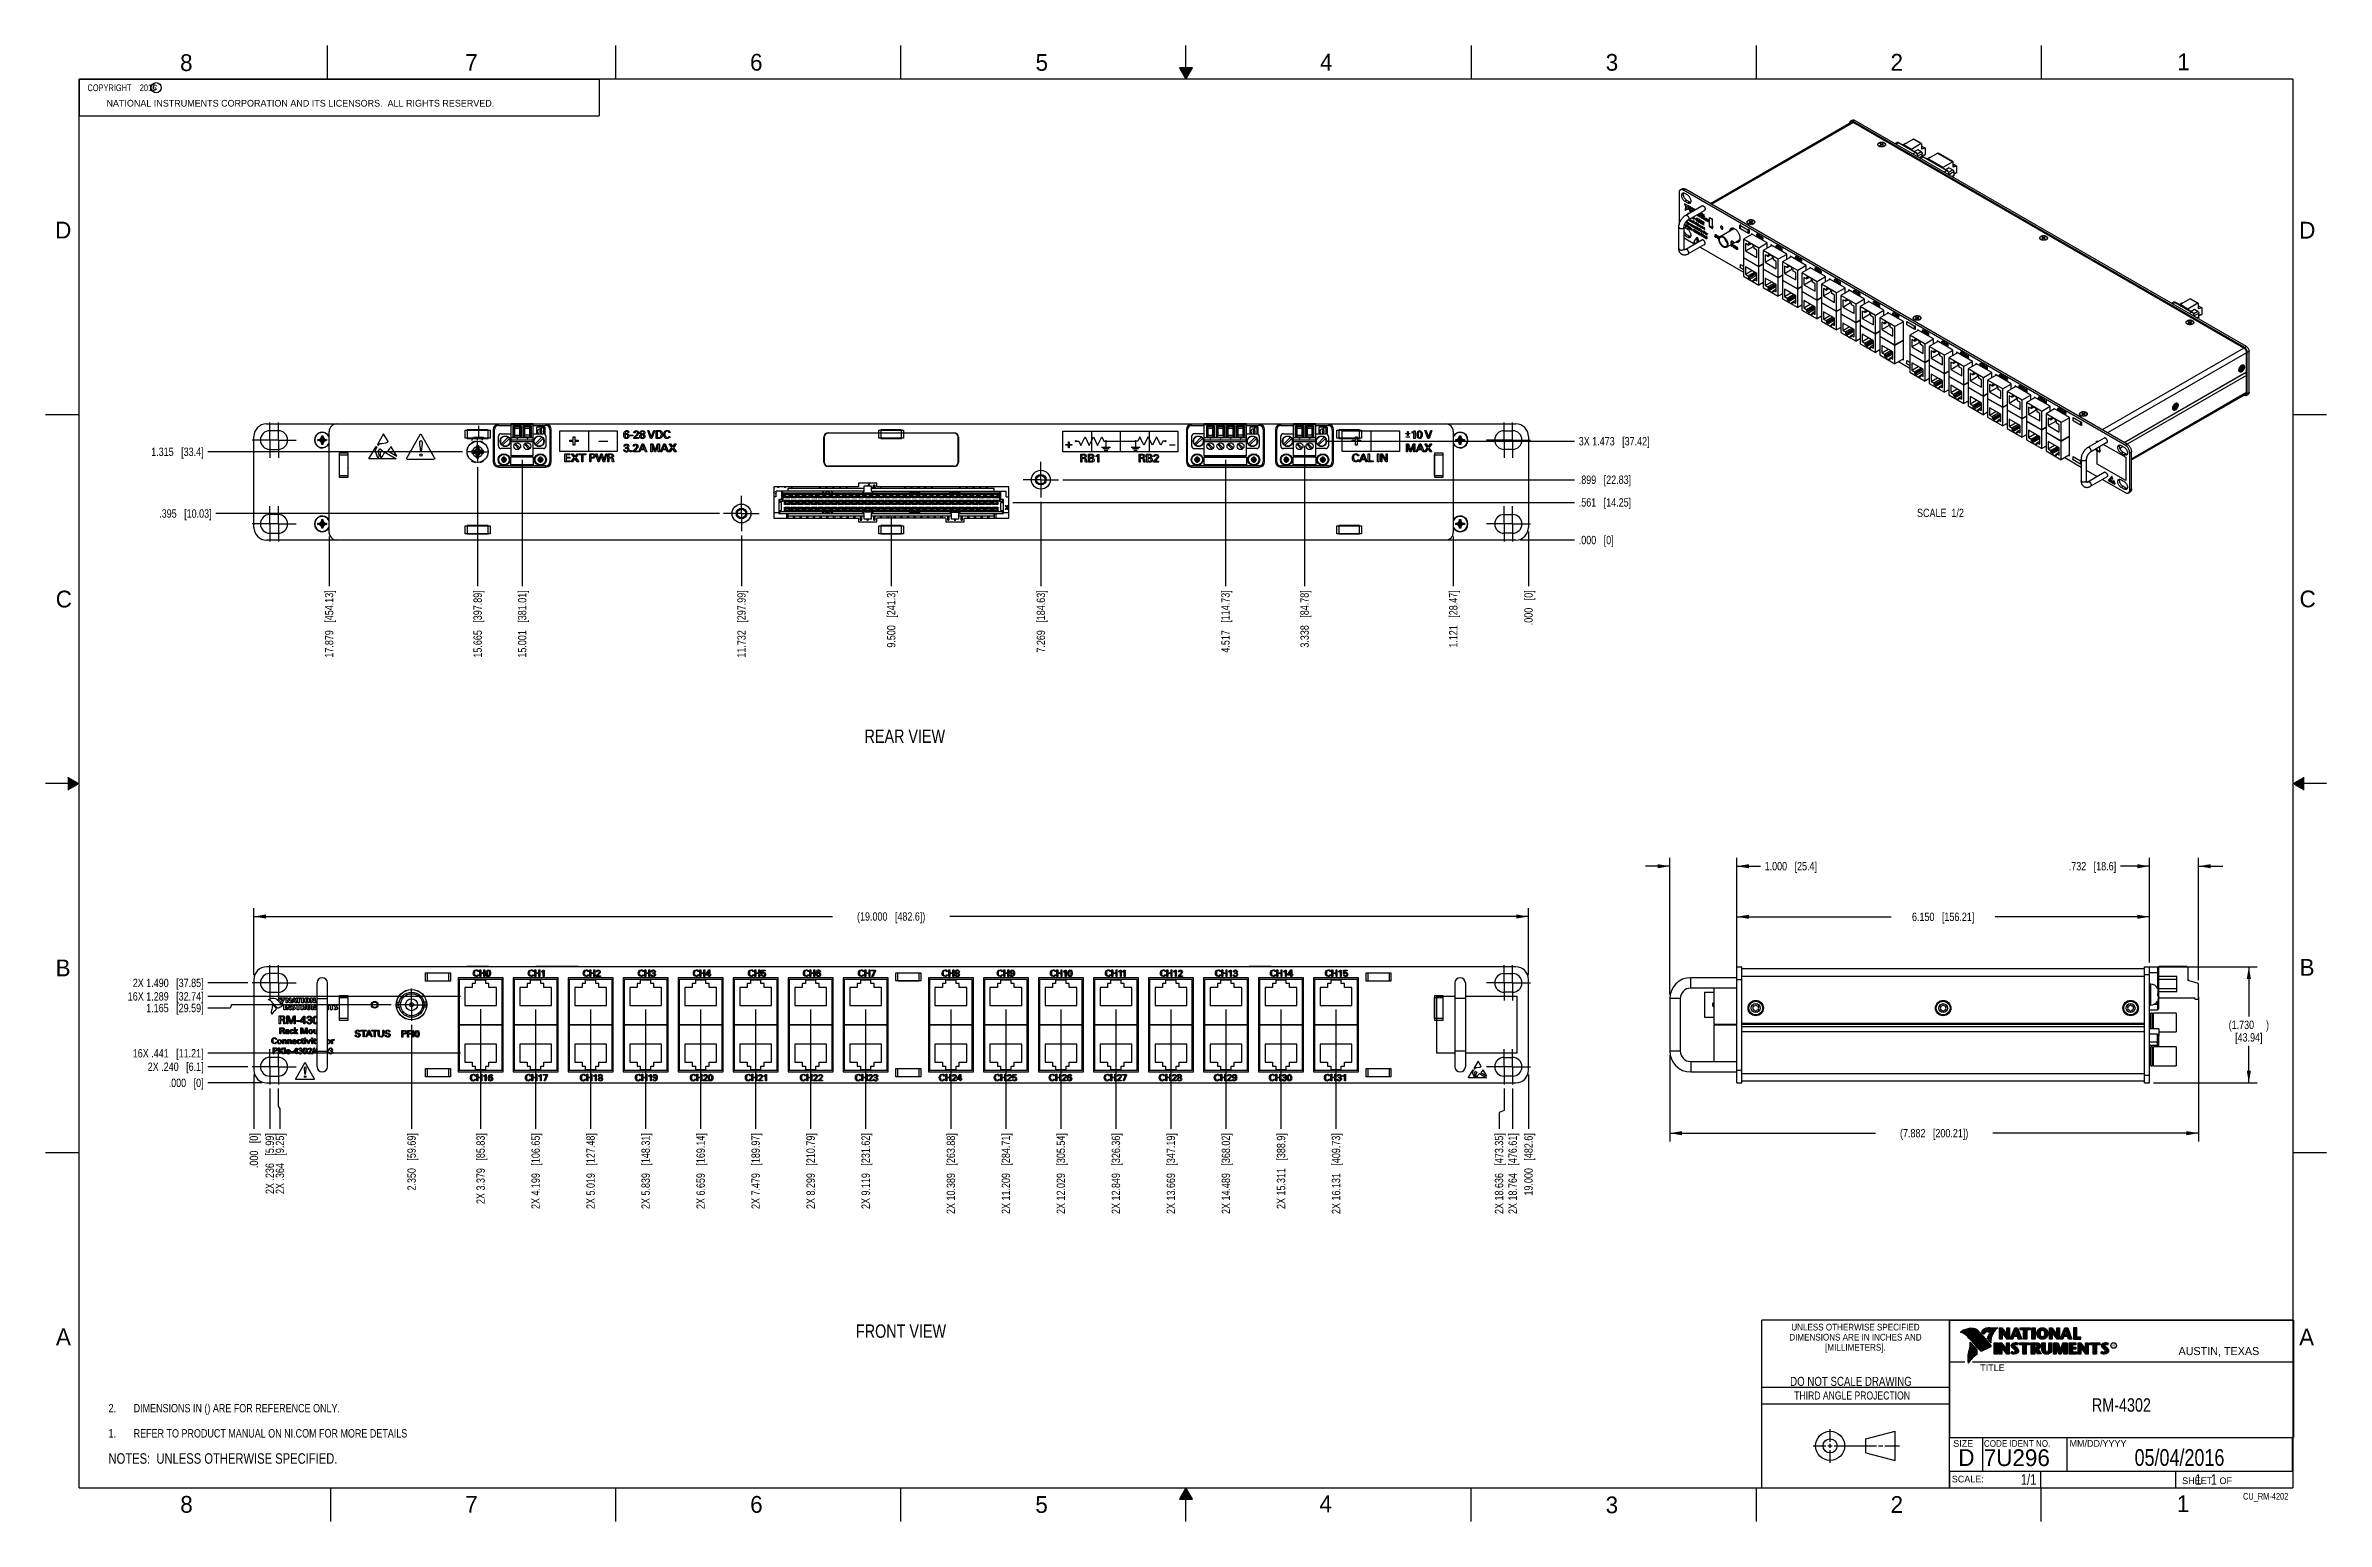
# Model space of a CAD drawing. Header units: inches. Extents: x 0 to 34, y 0 to 22.
import ezdxf

# ---------------------------------------------------------------- set-up
doc = ezdxf.new("R2010")
doc.units = ezdxf.units.IN
doc.header["$LTSCALE"] = 1.87
doc.header["$MEASUREMENT"] = 0
doc.linetypes.add('CENTER', pattern=[0.6, 0.375, -0.075, 0.075, -0.075])
doc.layers.get('0').update_dxf_attribs({"linetype": 'CONTINUOUS'})
for name, color, linetype in [('02___PRT_ALL_AXES', 7, 'CONTINUOUS'), ('COSMETIC', 7, 'CONTINUOUS'), ('DEFAULT_1', 7, 'CENTER'), ('DETAIL', 7, 'CONTINUOUS'), ('DIMENSIONS', 7, 'CONTINUOUS'), ('NOTE', 7, 'CONTINUOUS')]:
    doc.layers.add(name, color=color, linetype=linetype)
doc.styles.get("Standard").update_dxf_attribs({"font": 'txt', "width": 0.8})
doc.styles.add('TEXTSTYLE_2', font='txt')
doc.styles.add('TEXTSTYLE_3', font='txt', dxfattribs={"width": 0.9})
doc.dimstyles.new('DIMSTYLE_1', dxfattribs={"dimtxt": 0.125, "dimasz": 0.18, "dimexe": 0.125, "dimexo": 0.0625, "dimgap": 0.0625, "dimtad": 0, "dimtih": 1, "dimtoh": 1, "dimdec": 3, "dimzin": 4, "dimdsep": 46, "dimtxsty": 'STANDARD', "dimblk": '_FILLED', "dimblk1": '_FILLED', "dimblk2": '_FILLED', "dimcen": 0.09, "dimadec": 0, "dimazin": 0, "dimtp": 0.001, "dimtm": 0.001, "dimtfac": 1, "dimtdec": 3, "dimtofl": 0, "dimtmove": 0, "dimatfit": 3, "dimldrblk": '_FILLED', "dimfxl": 1, "dimtolj": 1, "dimtzin": 4, "dimarcsym": 0})
doc.dimstyles.new('DIMSTYLE_2', dxfattribs={"dimtxt": 0.125, "dimasz": 0.18, "dimexe": 0.125, "dimexo": 0.0625, "dimgap": 0.03125, "dimtad": 0, "dimtih": 1, "dimtoh": 1, "dimdec": 3, "dimzin": 4, "dimdsep": 46, "dimtxsty": 'STANDARD', "dimblk": '_FILLED', "dimblk1": '_FILLED', "dimblk2": '_FILLED', "dimcen": 0.09, "dimadec": 0, "dimazin": 0, "dimtp": 0.001, "dimtm": 0.001, "dimtfac": 1, "dimtdec": 3, "dimtofl": 0, "dimtmove": 0, "dimatfit": 3, "dimldrblk": '_FILLED', "dimfxl": 1, "dimtolj": 1, "dimtzin": 4, "dimarcsym": 0})
doc.dimstyles.new('DIMSTYLE_3', dxfattribs={"dimtxt": 0.125, "dimasz": 0.18, "dimexe": 0.125, "dimexo": 0.0625, "dimgap": 0.03125, "dimtad": 0, "dimtih": 1, "dimtoh": 1, "dimdec": 3, "dimzin": 4, "dimdsep": 46, "dimtxsty": 'STANDARD', "dimblk": '_FILLED', "dimblk1": '_FILLED', "dimblk2": '_FILLED', "dimcen": 0.09, "dimadec": 0, "dimazin": 0, "dimtfac": 1, "dimtdec": 3, "dimtofl": 0, "dimtmove": 0, "dimatfit": 3, "dimldrblk": '_FILLED', "dimfxl": 1, "dimtolj": 1, "dimtzin": 4, "dimarcsym": 0})

msp = doc.modelspace()

# ---------------------------------------------------------------- texts
at = {"color": 2, "linetype": 'CONTINUOUS', "line_spacing_factor": 0.9}
for s, insert, char_height, width, attachment_point, style in [('8', (2.0046, 21.8713), 0.25, 0.25, 1, 'TEXTSTYLE_2'), ('7', (6.2556, 21.8743), 0.25, 0.25, 1, 'TEXTSTYLE_2'), ('6', (10.5012, 21.8772), 0.25, 0.25, 1, 'TEXTSTYLE_2'), ('5', (14.7577, 21.8747), 0.25, 0.25, 1, 'TEXTSTYLE_2'), ('4', (18.9977, 21.8777), 0.25, 0.25, 1, 'TEXTSTYLE_2'), ('3', (23.257, 21.8759), 0.25, 0.25, 1, 'TEXTSTYLE_2'), ('2', (27.5025, 21.8762), 0.25, 0.25, 1, 'TEXTSTYLE_2'), ('1', (31.7781, 21.8826), 0.25, 0.25, 1, 'TEXTSTYLE_2'), ('NATIONAL INSTRUMENTS CORPORATION AND ITS LICENSORS.  ALL RIGHTS RESERVED.', (0.9071, 21.1911), 0.1, 7.3, 1, 'TEXTSTYLE_2'), ('c', (1.599, 21.4388), 0.1, 0.1, 1, 'TEXTSTYLE_2'), ('D', (0.1424, 19.375), 0.25, 0.25, 1, 'TEXTSTYLE_2'), ('D', (33.5947, 19.3736), 0.25, 0.25, 1, 'TEXTSTYLE_2'), ('C', (0.1508, 13.8746), 0.25, 0.25, 1, 'TEXTSTYLE_2'), ('C', (33.6004, 13.8767), 0.25, 0.25, 1, 'TEXTSTYLE_2'), ('B', (0.1484, 8.3757), 0.25, 0.25, 1, 'TEXTSTYLE_2'), ('B', (33.6006, 8.3845), 0.25, 0.25, 1, 'TEXTSTYLE_2'), ('A', (0.1541, 2.8761), 0.25, 0.25, 1, 'TEXTSTYLE_2'), ('DIMENSIONS ARE IN INCHES AND', (26.9799, 2.7959), 0.1, 2.52, 2, 'TEXTSTYLE_3'), ('UNLESS OTHERWISE SPECIFIED', (26.9799, 2.9459), 0.1, 2.34, 2, 'TEXTSTYLE_3'), ('A', (33.5939, 2.8728), 0.25, 0.25, 1, 'TEXTSTYLE_2'), ('[MILLIMETERS].', (26.9799, 2.6459), 0.1, 1.26, 2, 'TEXTSTYLE_3'), ('R', (30.8076, 2.6413), 0.042, 0.041979, 1, 'TEXTSTYLE_2'), ('AUSTIN, TEXAS', (31.7957, 2.599), 0.12, 1.56, 1, 'TEXTSTYLE_2'), ('TITLE', (28.8397, 2.3397), 0.1, 0.5, 1, 'TEXTSTYLE_2'), ('SIZE', (28.4379, 1.2118), 0.1, 0.4, 1, 'TEXTSTYLE_2'), ('CODE IDENT NO.', (28.8949, 1.2115), 0.1, 1.26, 1, 'TEXTSTYLE_3'), ('MM/DD/YYYY', (30.1721, 1.2121), 0.1, 1, 1, 'TEXTSTYLE_2'), ('SCALE:', (28.4164, 0.6806), 0.1, 0.6, 1, 'TEXTSTYLE_2'), ('8', (2.0074, 0.3791), 0.25, 0.25, 1, 'TEXTSTYLE_2'), ('7', (6.2553, 0.3787), 0.25, 0.25, 1, 'TEXTSTYLE_2'), ('6', (10.5033, 0.3784), 0.25, 0.25, 1, 'TEXTSTYLE_2'), ('5', (14.754, 0.3762), 0.25, 0.25, 1, 'TEXTSTYLE_2'), ('4', (18.9884, 0.3869), 0.25, 0.25, 1, 'TEXTSTYLE_2'), ('3', (23.2555, 0.371), 0.25, 0.25, 1, 'TEXTSTYLE_2'), ('2', (27.5035, 0.3763), 0.25, 0.25, 1, 'TEXTSTYLE_2'), ('1', (31.7706, 0.389), 0.25, 0.25, 1, 'TEXTSTYLE_2'), ('SHEET   OF', (31.8499, 0.6557), 0.1, 1, 1, 'TEXTSTYLE_2')]:
    msp.add_mtext(s, dxfattribs=dict(at, insert=insert, char_height=char_height, width=width, attachment_point=attachment_point, style=style))
at = {"color": 7, "linetype": 'CONTINUOUS', "insert": (26.9127, 2.1549), "char_height": 0.135, "width": 2.16, "attachment_point": 2, "line_spacing_factor": 0.9}
msp.add_mtext('DO NOT SCALE DRAWING', dxfattribs=at)
at = {"color": 2, "linetype": 'CONTINUOUS', "insert": (26.9296, 1.9368), "char_height": 0.12, "width": 2.112, "attachment_point": 2, "line_spacing_factor": 0.9}
msp.add_mtext('THIRD ANGLE PROJECTION', dxfattribs=at)
at = {"color": 7, "linetype": 'CONTINUOUS', "char_height": 0.25, "attachment_point": 1, "line_spacing_factor": 0.9, "style": 'TEXTSTYLE_2'}
for s, insert, width in [('D  ', (28.5128, 1.0764), 0.75), ('7U296', (28.8928, 1.0745), 1.25)]:
    msp.add_mtext(s, dxfattribs=dict(at, insert=insert, width=width))
at = {"layer": 'DETAIL', "color": 2, "linetype": 'CONTINUOUS', "line_spacing_factor": 0.9}
for s, insert, char_height, width, attachment_point in [('  COPYRIGHT    2016', (0.5625, 21.4219), 0.1, 1.52, 1), ('SCALE  1/2', (28.5966, 15.097), 0.125, 1, 3), ('REAR VIEW', (12.2078, 11.8043), 0.2, 1.44, 1), ('FRONT VIEW', (12.0801, 2.9364), 0.2, 1.6, 1), ('CU_RM-4202', (33.4328, 0.4236), 0.1, 0.8, 3)]:
    msp.add_mtext(s, dxfattribs=dict(at, insert=insert, char_height=char_height, width=width, attachment_point=attachment_point))
at = {"layer": 'DETAIL', "color": 7, "linetype": 'CONTINUOUS', "char_height": 0.15625, "line_spacing_factor": 0.9}
for s, insert, width, attachment_point in [('1/1', (29.677, 0.7032), 0.375, 3), ('     1   1', (31.8125, 0.7031), 1.25, 1)]:
    msp.add_mtext(s, dxfattribs=dict(at, insert=insert, width=width, attachment_point=attachment_point))
at = {"layer": 'NOTE', "color": 7, "linetype": 'CONTINUOUS', "attachment_point": 2, "line_spacing_factor": 0.9}
for s, insert, char_height, width in [('RM-4302\\H0.125; ', (30.9443, 1.8353), 0.2, 1.22), ('05/04/2016', (31.81, 1.078), 0.25, 2)]:
    msp.add_mtext(s, dxfattribs=dict(at, insert=insert, char_height=char_height, width=width))

# ---------------------------------------------------------------- blocks, each defined once
blk = doc.blocks.new('CUSTOM_NOTE_BL0', base_point=(3.625, 1.312))
at = {"color": 2, "linetype": 'CONTINUOUS', "width": 0.8}
for s, p in [('1.', (0.938, 1.25)), ('REFER TO PRODUCT MANUAL ON NI.COM FOR MORE DETAILS', (1.312, 1.25))]:
    blk.add_text(s, height=0.125, dxfattribs=at).set_placement(p)
blk = doc.blocks.new('_FILLED')
at = {"color": 0, "linetype": 'BYBLOCK'}
blk.add_solid([(0, 0), (-1, 0.17), (-1, -0.17)], dxfattribs=at)
blk = doc.blocks.new('*D0')
at = {"layer": 'DIMENSIONS', "color": 2, "linetype": 'CONTINUOUS'}
for p, q in [((25.212, 8.33), (25.212, 9.138)), ((25.212, 9.013), (27.512, 9.013)), ((31.362, 9.013), (29.062, 9.013)), ((31.362, 8.33), (31.362, 9.138))]:
    blk.add_line(p, q, dxfattribs=at)
at = {"layer": 'DIMENSIONS', "color": 2, "linetype": 'CONTINUOUS', "xscale": 0.18, "yscale": 0.18, "zscale": 0.18, "rotation": 180}
blk.add_blockref('_FILLED', (25.212, 9.013), dxfattribs=at)
at = {"layer": 'DIMENSIONS', "color": 2, "linetype": 'CONTINUOUS', "xscale": 0.18, "yscale": 0.18, "zscale": 0.18}
blk.add_blockref('_FILLED', (31.362, 9.013), dxfattribs=at)
at = {"layer": 'DIMENSIONS', "color": 2, "linetype": 'CONTINUOUS', "insert": (28.287, 9.075), "char_height": 0.125, "width": 1.425, "attachment_point": 2, "line_spacing_factor": 0.9}
blk.add_mtext('6.150{\\Ftxt.shx;\\W1.000000;\\H0.125000; }[156.21]', dxfattribs=at)
blk = doc.blocks.new('*D1')
at = {"layer": 'DIMENSIONS', "color": 2, "linetype": 'CONTINUOUS'}
for p, q in [((31.425, 8.267), (32.969, 8.267)), ((32.844, 8.267), (32.844, 7.527)), ((32.844, 6.537), (32.844, 7.09)), ((31.425, 6.537), (32.969, 6.537))]:
    blk.add_line(p, q, dxfattribs=at)
at = {"layer": 'DIMENSIONS', "color": 2, "linetype": 'CONTINUOUS', "xscale": 0.18, "yscale": 0.18, "zscale": 0.18}
for p, rotation in [((32.844, 8.267), 90), ((32.844, 6.537), 270)]:
    blk.add_blockref('_FILLED', p, dxfattribs=dict(at, rotation=rotation))
at = {"layer": 'DIMENSIONS', "color": 2, "linetype": 'CONTINUOUS', "insert": (32.844, 7.465), "char_height": 0.125, "width": 0.9, "attachment_point": 2, "line_spacing_factor": 0.9}
blk.add_mtext('(1.730{\\Ftxt.shx;\\W1.600000;\\H0.125000; })\\P[43.94]', dxfattribs=at)
blk = doc.blocks.new('*D2')
at = {"layer": 'DIMENSIONS', "color": 2, "linetype": 'CONTINUOUS'}
blk.add_line((3.015, 6.777), (2.418, 6.777), dxfattribs=at)
at = {"layer": 'DIMENSIONS', "color": 2, "linetype": 'CONTINUOUS', "insert": (2.355, 6.84), "char_height": 0.125, "width": 1.325, "attachment_point": 3, "line_spacing_factor": 0.9}
blk.add_mtext('2X .240{\\Ftxt.shx;\\W1.000000;\\H0.125000; }[6.1]', dxfattribs=at)
blk = doc.blocks.new('*D3')
at = {"layer": 'DIMENSIONS', "color": 2, "linetype": 'CONTINUOUS'}
blk.add_line((3.23, 6.537), (2.418, 6.537), dxfattribs=at)
at = {"layer": 'DIMENSIONS', "color": 2, "linetype": 'CONTINUOUS', "insert": (2.355, 6.6), "char_height": 0.125, "width": 0.825, "attachment_point": 3, "line_spacing_factor": 0.9}
blk.add_mtext('.000{\\Ftxt.shx;\\W1.000000;\\H0.125000; }[0]', dxfattribs=at)
blk = doc.blocks.new('*D4')
at = {"layer": 'DIMENSIONS', "color": 2, "linetype": 'CONTINUOUS'}
blk.add_line((3.015, 8.027), (2.418, 8.027), dxfattribs=at)
at = {"layer": 'DIMENSIONS', "color": 2, "linetype": 'CONTINUOUS', "insert": (2.355, 8.09), "char_height": 0.125, "width": 1.625, "attachment_point": 3, "line_spacing_factor": 0.9}
blk.add_mtext('2X 1.490{\\Ftxt.shx;\\W1.000000;\\H0.125000; }[37.85]', dxfattribs=at)
blk = doc.blocks.new('*D5')
at = {"layer": 'DIMENSIONS', "color": 2, "linetype": 'CONTINUOUS'}
blk.add_line((6.186, 7.826), (2.418, 7.826), dxfattribs=at)
at = {"layer": 'DIMENSIONS', "color": 2, "linetype": 'CONTINUOUS', "insert": (2.355, 7.889), "char_height": 0.125, "width": 1.725, "attachment_point": 3, "line_spacing_factor": 0.9}
blk.add_mtext('16X 1.289{\\Ftxt.shx;\\W1.000000;\\H0.125000; }[32.74]', dxfattribs=at)
blk = doc.blocks.new('*D6')
at = {"layer": 'DIMENSIONS', "color": 2, "linetype": 'CONTINUOUS'}
blk.add_line((6.186, 6.979), (2.418, 6.979), dxfattribs=at)
at = {"layer": 'DIMENSIONS', "color": 2, "linetype": 'CONTINUOUS', "insert": (2.355, 7.041), "char_height": 0.125, "width": 1.625, "attachment_point": 3, "line_spacing_factor": 0.9}
blk.add_mtext('16X .441{\\Ftxt.shx;\\W1.000000;\\H0.125000; }[11.21]', dxfattribs=at)
blk = doc.blocks.new('*D7')
at = {"layer": 'DIMENSIONS', "color": 2, "linetype": 'CONTINUOUS'}
for p, q in [((2.752, 7.653), (2.418, 7.653)), ((2.769, 7.702), (2.752, 7.653)), ((5.153, 7.702), (2.769, 7.702))]:
    blk.add_line(p, q, dxfattribs=at)
at = {"layer": 'DIMENSIONS', "color": 2, "linetype": 'CONTINUOUS', "insert": (2.355, 7.716), "char_height": 0.125, "width": 1.325, "attachment_point": 3, "line_spacing_factor": 0.9}
blk.add_mtext('1.165{\\Ftxt.shx;\\W1.000000;\\H0.125000; }[29.59]', dxfattribs=at)
blk = doc.blocks.new('*D8')
at = {"layer": 'DIMENSIONS', "color": 2, "linetype": 'CONTINUOUS'}
blk.add_line((3.341, 6.451), (3.341, 5.85), dxfattribs=at)
at = {"layer": 'DIMENSIONS', "color": 2, "linetype": 'CONTINUOUS', "insert": (3.279, 5.787), "char_height": 0.125, "width": 1.425, "attachment_point": 3, "rotation": 90, "line_spacing_factor": 0.9}
blk.add_mtext('2X .236{\\Ftxt.shx;\\W1.000000;\\H0.125000; }[5.99]', dxfattribs=at)
blk = doc.blocks.new('*D9')
at = {"layer": 'DIMENSIONS', "color": 2, "linetype": 'CONTINUOUS'}
blk.add_line((3.105, 6.662), (3.105, 5.85), dxfattribs=at)
at = {"layer": 'DIMENSIONS', "color": 2, "linetype": 'CONTINUOUS', "insert": (3.043, 5.787), "char_height": 0.125, "width": 0.825, "attachment_point": 3, "rotation": 90, "line_spacing_factor": 0.9}
blk.add_mtext('.000{\\Ftxt.shx;\\W1.000000;\\H0.125000; }[0]', dxfattribs=at)
blk = doc.blocks.new('*D10')
at = {"layer": 'DIMENSIONS', "color": 2, "linetype": 'CONTINUOUS'}
for p, q in [((3.469, 6.451), (3.469, 6.189)), ((3.469, 6.189), (3.493, 6.15)), ((3.493, 6.15), (3.493, 5.85))]:
    blk.add_line(p, q, dxfattribs=at)
at = {"layer": 'DIMENSIONS', "color": 2, "linetype": 'CONTINUOUS', "insert": (3.43, 5.787), "char_height": 0.125, "width": 1.425, "attachment_point": 3, "rotation": 90, "line_spacing_factor": 0.9}
blk.add_mtext('2X .364{\\Ftxt.shx;\\W1.000000;\\H0.125000; }[9.25]', dxfattribs=at)
blk = doc.blocks.new('*D11')
at = {"layer": 'DIMENSIONS', "color": 2, "linetype": 'CONTINUOUS'}
blk.add_line((5.455, 7.4), (5.455, 5.85), dxfattribs=at)
at = {"layer": 'DIMENSIONS', "color": 2, "linetype": 'CONTINUOUS', "insert": (5.393, 5.787), "char_height": 0.125, "width": 1.325, "attachment_point": 3, "rotation": 90, "line_spacing_factor": 0.9}
blk.add_mtext('2.350{\\Ftxt.shx;\\W1.000000;\\H0.125000; }[59.69]', dxfattribs=at)
blk = doc.blocks.new('*D12')
at = {"layer": 'DIMENSIONS', "color": 2, "linetype": 'CONTINUOUS'}
blk.add_line((6.484, 7.638), (6.484, 5.85), dxfattribs=at)
at = {"layer": 'DIMENSIONS', "color": 2, "linetype": 'CONTINUOUS', "insert": (6.422, 5.787), "char_height": 0.125, "width": 1.625, "attachment_point": 3, "rotation": 90, "line_spacing_factor": 0.9}
blk.add_mtext('2X 3.379{\\Ftxt.shx;\\W1.000000;\\H0.125000; }[85.83]', dxfattribs=at)
blk = doc.blocks.new('*D13')
at = {"layer": 'DIMENSIONS', "color": 2, "linetype": 'CONTINUOUS'}
blk.add_line((7.304, 7.63), (7.304, 5.85), dxfattribs=at)
at = {"layer": 'DIMENSIONS', "color": 2, "linetype": 'CONTINUOUS', "insert": (7.242, 5.787), "char_height": 0.125, "width": 1.725, "attachment_point": 3, "rotation": 90, "line_spacing_factor": 0.9}
blk.add_mtext('2X 4.199{\\Ftxt.shx;\\W1.000000;\\H0.125000; }[106.65]', dxfattribs=at)
blk = doc.blocks.new('*D14')
at = {"layer": 'DIMENSIONS', "color": 2, "linetype": 'CONTINUOUS'}
blk.add_line((8.124, 7.63), (8.124, 5.85), dxfattribs=at)
at = {"layer": 'DIMENSIONS', "color": 2, "linetype": 'CONTINUOUS', "insert": (8.062, 5.787), "char_height": 0.125, "width": 1.725, "attachment_point": 3, "rotation": 90, "line_spacing_factor": 0.9}
blk.add_mtext('2X 5.019{\\Ftxt.shx;\\W1.000000;\\H0.125000; }[127.48]', dxfattribs=at)
blk = doc.blocks.new('*D15')
at = {"layer": 'DIMENSIONS', "color": 2, "linetype": 'CONTINUOUS'}
blk.add_line((8.944, 7.63), (8.944, 5.85), dxfattribs=at)
at = {"layer": 'DIMENSIONS', "color": 2, "linetype": 'CONTINUOUS', "insert": (8.882, 5.787), "char_height": 0.125, "width": 1.725, "attachment_point": 3, "rotation": 90, "line_spacing_factor": 0.9}
blk.add_mtext('2X 5.839{\\Ftxt.shx;\\W1.000000;\\H0.125000; }[148.31]', dxfattribs=at)
blk = doc.blocks.new('*D16')
at = {"layer": 'DIMENSIONS', "color": 2, "linetype": 'CONTINUOUS'}
blk.add_line((9.764, 7.63), (9.764, 5.85), dxfattribs=at)
at = {"layer": 'DIMENSIONS', "color": 2, "linetype": 'CONTINUOUS', "insert": (9.702, 5.787), "char_height": 0.125, "width": 1.725, "attachment_point": 3, "rotation": 90, "line_spacing_factor": 0.9}
blk.add_mtext('2X 6.659{\\Ftxt.shx;\\W1.000000;\\H0.125000; }[169.14]', dxfattribs=at)
blk = doc.blocks.new('*D17')
at = {"layer": 'DIMENSIONS', "color": 2, "linetype": 'CONTINUOUS'}
blk.add_line((10.584, 7.63), (10.584, 5.85), dxfattribs=at)
at = {"layer": 'DIMENSIONS', "color": 2, "linetype": 'CONTINUOUS', "insert": (10.522, 5.787), "char_height": 0.125, "width": 1.725, "attachment_point": 3, "rotation": 90, "line_spacing_factor": 0.9}
blk.add_mtext('2X 7.479{\\Ftxt.shx;\\W1.000000;\\H0.125000; }[189.97]', dxfattribs=at)
blk = doc.blocks.new('*D18')
at = {"layer": 'DIMENSIONS', "color": 2, "linetype": 'CONTINUOUS'}
blk.add_line((11.404, 7.63), (11.404, 5.85), dxfattribs=at)
at = {"layer": 'DIMENSIONS', "color": 2, "linetype": 'CONTINUOUS', "insert": (11.342, 5.787), "char_height": 0.125, "width": 1.725, "attachment_point": 3, "rotation": 90, "line_spacing_factor": 0.9}
blk.add_mtext('2X 8.299{\\Ftxt.shx;\\W1.000000;\\H0.125000; }[210.79]', dxfattribs=at)
blk = doc.blocks.new('*D19')
at = {"layer": 'DIMENSIONS', "color": 2, "linetype": 'CONTINUOUS'}
blk.add_line((12.224, 7.63), (12.224, 5.85), dxfattribs=at)
at = {"layer": 'DIMENSIONS', "color": 2, "linetype": 'CONTINUOUS', "insert": (12.162, 5.787), "char_height": 0.125, "width": 1.725, "attachment_point": 3, "rotation": 90, "line_spacing_factor": 0.9}
blk.add_mtext('2X 9.119{\\Ftxt.shx;\\W1.000000;\\H0.125000; }[231.62]', dxfattribs=at)
blk = doc.blocks.new('*D20')
at = {"layer": 'DIMENSIONS', "color": 2, "linetype": 'CONTINUOUS'}
blk.add_line((13.494, 7.63), (13.494, 5.85), dxfattribs=at)
at = {"layer": 'DIMENSIONS', "color": 2, "linetype": 'CONTINUOUS', "insert": (13.432, 5.787), "char_height": 0.125, "width": 1.825, "attachment_point": 3, "rotation": 90, "line_spacing_factor": 0.9}
blk.add_mtext('2X 10.389{\\Ftxt.shx;\\W1.000000;\\H0.125000; }[263.88]', dxfattribs=at)
blk = doc.blocks.new('*D21')
at = {"layer": 'DIMENSIONS', "color": 2, "linetype": 'CONTINUOUS'}
blk.add_line((14.314, 7.63), (14.314, 5.85), dxfattribs=at)
at = {"layer": 'DIMENSIONS', "color": 2, "linetype": 'CONTINUOUS', "insert": (14.252, 5.787), "char_height": 0.125, "width": 1.825, "attachment_point": 3, "rotation": 90, "line_spacing_factor": 0.9}
blk.add_mtext('2X 11.209{\\Ftxt.shx;\\W1.000000;\\H0.125000; }[284.71]', dxfattribs=at)
blk = doc.blocks.new('*D22')
at = {"layer": 'DIMENSIONS', "color": 2, "linetype": 'CONTINUOUS'}
blk.add_line((15.134, 7.63), (15.134, 5.85), dxfattribs=at)
at = {"layer": 'DIMENSIONS', "color": 2, "linetype": 'CONTINUOUS', "insert": (15.072, 5.787), "char_height": 0.125, "width": 1.825, "attachment_point": 3, "rotation": 90, "line_spacing_factor": 0.9}
blk.add_mtext('2X 12.029{\\Ftxt.shx;\\W1.000000;\\H0.125000; }[305.54]', dxfattribs=at)
blk = doc.blocks.new('*D23')
at = {"layer": 'DIMENSIONS', "color": 2, "linetype": 'CONTINUOUS'}
blk.add_line((15.954, 7.63), (15.954, 5.85), dxfattribs=at)
at = {"layer": 'DIMENSIONS', "color": 2, "linetype": 'CONTINUOUS', "insert": (15.892, 5.787), "char_height": 0.125, "width": 1.825, "attachment_point": 3, "rotation": 90, "line_spacing_factor": 0.9}
blk.add_mtext('2X 12.849{\\Ftxt.shx;\\W1.000000;\\H0.125000; }[326.36]', dxfattribs=at)
blk = doc.blocks.new('*D24')
at = {"layer": 'DIMENSIONS', "color": 2, "linetype": 'CONTINUOUS'}
blk.add_line((16.774, 7.63), (16.774, 5.85), dxfattribs=at)
at = {"layer": 'DIMENSIONS', "color": 2, "linetype": 'CONTINUOUS', "insert": (16.712, 5.787), "char_height": 0.125, "width": 1.825, "attachment_point": 3, "rotation": 90, "line_spacing_factor": 0.9}
blk.add_mtext('2X 13.669{\\Ftxt.shx;\\W1.000000;\\H0.125000; }[347.19]', dxfattribs=at)
blk = doc.blocks.new('*D25')
at = {"layer": 'DIMENSIONS', "color": 2, "linetype": 'CONTINUOUS'}
blk.add_line((17.594, 7.63), (17.594, 5.85), dxfattribs=at)
at = {"layer": 'DIMENSIONS', "color": 2, "linetype": 'CONTINUOUS', "insert": (17.532, 5.787), "char_height": 0.125, "width": 1.825, "attachment_point": 3, "rotation": 90, "line_spacing_factor": 0.9}
blk.add_mtext('2X 14.489{\\Ftxt.shx;\\W1.000000;\\H0.125000; }[368.02]', dxfattribs=at)
blk = doc.blocks.new('*D26')
at = {"layer": 'DIMENSIONS', "color": 2, "linetype": 'CONTINUOUS'}
blk.add_line((18.416, 7.63), (18.416, 5.85), dxfattribs=at)
at = {"layer": 'DIMENSIONS', "color": 2, "linetype": 'CONTINUOUS', "insert": (18.354, 5.787), "char_height": 0.125, "width": 1.725, "attachment_point": 3, "rotation": 90, "line_spacing_factor": 0.9}
blk.add_mtext('2X 15.311{\\Ftxt.shx;\\W1.000000;\\H0.125000; }[388.9]', dxfattribs=at)
blk = doc.blocks.new('*D27')
at = {"layer": 'DIMENSIONS', "color": 2, "linetype": 'CONTINUOUS'}
blk.add_line((19.236, 7.63), (19.236, 5.85), dxfattribs=at)
at = {"layer": 'DIMENSIONS', "color": 2, "linetype": 'CONTINUOUS', "insert": (19.174, 5.787), "char_height": 0.125, "width": 1.825, "attachment_point": 3, "rotation": 90, "line_spacing_factor": 0.9}
blk.add_mtext('2X 16.131{\\Ftxt.shx;\\W1.000000;\\H0.125000; }[409.73]', dxfattribs=at)
blk = doc.blocks.new('*D28')
at = {"layer": 'DIMENSIONS', "color": 2, "linetype": 'CONTINUOUS'}
for p, q in [((21.741, 6.125), (21.666, 6.097)), ((21.741, 6.451), (21.741, 6.125)), ((21.666, 6.097), (21.666, 5.85))]:
    blk.add_line(p, q, dxfattribs=at)
at = {"layer": 'DIMENSIONS', "color": 2, "linetype": 'CONTINUOUS', "insert": (21.604, 5.787), "char_height": 0.125, "width": 1.825, "attachment_point": 3, "rotation": 90, "line_spacing_factor": 0.9}
blk.add_mtext('2X 18.636{\\Ftxt.shx;\\W1.000000;\\H0.125000; }[473.35]', dxfattribs=at)
blk = doc.blocks.new('*D29')
at = {"layer": 'DIMENSIONS', "color": 2, "linetype": 'CONTINUOUS'}
blk.add_line((21.869, 6.451), (21.869, 5.85), dxfattribs=at)
at = {"layer": 'DIMENSIONS', "color": 2, "linetype": 'CONTINUOUS', "insert": (21.807, 5.787), "char_height": 0.125, "width": 1.825, "attachment_point": 3, "rotation": 90, "line_spacing_factor": 0.9}
blk.add_mtext('2X 18.764{\\Ftxt.shx;\\W1.000000;\\H0.125000; }[476.61]', dxfattribs=at)
blk = doc.blocks.new('*D30')
at = {"layer": 'DIMENSIONS', "color": 2, "linetype": 'CONTINUOUS'}
blk.add_line((22.105, 6.662), (22.105, 5.85), dxfattribs=at)
at = {"layer": 'DIMENSIONS', "color": 2, "linetype": 'CONTINUOUS', "insert": (22.043, 5.787), "char_height": 0.125, "width": 1.425, "attachment_point": 3, "rotation": 90, "line_spacing_factor": 0.9}
blk.add_mtext('19.000{\\Ftxt.shx;\\W1.000000;\\H0.125000; }[482.6]', dxfattribs=at)
blk = doc.blocks.new('*D31')
at = {"layer": 'DIMENSIONS', "color": 2, "linetype": 'CONTINUOUS'}
for p, q in [((3.105, 8.142), (3.105, 9.142)), ((3.105, 9.017), (11.73, 9.017)), ((22.105, 9.017), (13.48, 9.017)), ((22.105, 8.142), (22.105, 9.142))]:
    blk.add_line(p, q, dxfattribs=at)
at = {"layer": 'DIMENSIONS', "color": 2, "linetype": 'CONTINUOUS', "xscale": 0.18, "yscale": 0.18, "zscale": 0.18, "rotation": 180}
blk.add_blockref('_FILLED', (3.105, 9.017), dxfattribs=at)
at = {"layer": 'DIMENSIONS', "color": 2, "linetype": 'CONTINUOUS', "xscale": 0.18, "yscale": 0.18, "zscale": 0.18}
blk.add_blockref('_FILLED', (22.105, 9.017), dxfattribs=at)
at = {"layer": 'DIMENSIONS', "color": 2, "linetype": 'CONTINUOUS', "insert": (12.605, 9.08), "char_height": 0.125, "width": 1.625, "attachment_point": 2, "line_spacing_factor": 0.9}
blk.add_mtext('(19.000{\\Ftxt.shx;\\W1.000000;\\H0.125000; }[482.6])', dxfattribs=at)
blk = doc.blocks.new('*D32')
at = {"layer": 'DIMENSIONS', "color": 2, "linetype": 'CONTINUOUS'}
blk.add_line((20.984, 14.68), (20.984, 13.942), dxfattribs=at)
at = {"layer": 'DIMENSIONS', "color": 2, "linetype": 'CONTINUOUS', "insert": (20.922, 13.88), "char_height": 0.125, "width": 1.325, "attachment_point": 3, "rotation": 90, "line_spacing_factor": 0.9}
blk.add_mtext('1.121{\\Ftxt.shx;\\W1.000000;\\H0.125000; }[28.47]', dxfattribs=at)
blk = doc.blocks.new('*D33')
at = {"layer": 'DIMENSIONS', "color": 2, "linetype": 'CONTINUOUS'}
blk.add_line((22.105, 14.755), (22.105, 13.942), dxfattribs=at)
at = {"layer": 'DIMENSIONS', "color": 2, "linetype": 'CONTINUOUS', "insert": (22.043, 13.88), "char_height": 0.125, "width": 0.825, "attachment_point": 3, "rotation": 90, "line_spacing_factor": 0.9}
blk.add_mtext('.000{\\Ftxt.shx;\\W1.000000;\\H0.125000; }[0]', dxfattribs=at)
blk = doc.blocks.new('*D34')
at = {"layer": 'DIMENSIONS', "color": 2, "linetype": 'CONTINUOUS'}
blk.add_line((18.767, 16.035), (18.767, 13.942), dxfattribs=at)
at = {"layer": 'DIMENSIONS', "color": 2, "linetype": 'CONTINUOUS', "insert": (18.705, 13.88), "char_height": 0.125, "width": 1.325, "attachment_point": 3, "rotation": 90, "line_spacing_factor": 0.9}
blk.add_mtext('3.338{\\Ftxt.shx;\\W1.000000;\\H0.125000; }[84.78]', dxfattribs=at)
blk = doc.blocks.new('*D35')
at = {"layer": 'DIMENSIONS', "color": 2, "linetype": 'CONTINUOUS'}
blk.add_line((17.588, 15.824), (17.588, 13.942), dxfattribs=at)
at = {"layer": 'DIMENSIONS', "color": 2, "linetype": 'CONTINUOUS', "insert": (17.526, 13.88), "char_height": 0.125, "width": 1.425, "attachment_point": 3, "rotation": 90, "line_spacing_factor": 0.9}
blk.add_mtext('4.517{\\Ftxt.shx;\\W1.000000;\\H0.125000; }[114.73]', dxfattribs=at)
blk = doc.blocks.new('*D36')
at = {"layer": 'DIMENSIONS', "color": 2, "linetype": 'CONTINUOUS'}
blk.add_line((14.836, 15.201), (14.836, 13.942), dxfattribs=at)
at = {"layer": 'DIMENSIONS', "color": 2, "linetype": 'CONTINUOUS', "insert": (14.774, 13.88), "char_height": 0.125, "width": 1.425, "attachment_point": 3, "rotation": 90, "line_spacing_factor": 0.9}
blk.add_mtext('7.269{\\Ftxt.shx;\\W1.000000;\\H0.125000; }[184.63]', dxfattribs=at)
blk = doc.blocks.new('*D37')
at = {"layer": 'DIMENSIONS', "color": 2, "linetype": 'CONTINUOUS'}
blk.add_line((10.373, 14.697), (10.373, 13.942), dxfattribs=at)
at = {"layer": 'DIMENSIONS', "color": 2, "linetype": 'CONTINUOUS', "insert": (10.311, 13.88), "char_height": 0.125, "width": 1.525, "attachment_point": 3, "rotation": 90, "line_spacing_factor": 0.9}
blk.add_mtext('11.732{\\Ftxt.shx;\\W1.000000;\\H0.125000; }[297.99]', dxfattribs=at)
blk = doc.blocks.new('*D38')
at = {"layer": 'DIMENSIONS', "color": 2, "linetype": 'CONTINUOUS'}
blk.add_line((6.44, 15.718), (6.44, 13.942), dxfattribs=at)
at = {"layer": 'DIMENSIONS', "color": 2, "linetype": 'CONTINUOUS', "insert": (6.378, 13.88), "char_height": 0.125, "width": 1.525, "attachment_point": 3, "rotation": 90, "line_spacing_factor": 0.9}
blk.add_mtext('15.665{\\Ftxt.shx;\\W1.000000;\\H0.125000; }[397.89]', dxfattribs=at)
blk = doc.blocks.new('*D39')
at = {"layer": 'DIMENSIONS', "color": 2, "linetype": 'CONTINUOUS'}
blk.add_line((7.105, 15.824), (7.105, 13.942), dxfattribs=at)
at = {"layer": 'DIMENSIONS', "color": 2, "linetype": 'CONTINUOUS', "insert": (7.042, 13.88), "char_height": 0.125, "width": 1.525, "attachment_point": 3, "rotation": 90, "line_spacing_factor": 0.9}
blk.add_mtext('15.001{\\Ftxt.shx;\\W1.000000;\\H0.125000; }[381.01]', dxfattribs=at)
blk = doc.blocks.new('*D40')
at = {"layer": 'DIMENSIONS', "color": 2, "linetype": 'CONTINUOUS'}
blk.add_line((4.226, 14.68), (4.226, 13.942), dxfattribs=at)
at = {"layer": 'DIMENSIONS', "color": 2, "linetype": 'CONTINUOUS', "insert": (4.164, 13.88), "char_height": 0.125, "width": 1.525, "attachment_point": 3, "rotation": 90, "line_spacing_factor": 0.9}
blk.add_mtext('17.879{\\Ftxt.shx;\\W1.000000;\\H0.125000; }[454.13]', dxfattribs=at)
blk = doc.blocks.new('*D41')
at = {"layer": 'DIMENSIONS', "color": 2, "linetype": 'CONTINUOUS'}
blk.add_line((12.605, 14.985), (12.605, 13.942), dxfattribs=at)
at = {"layer": 'DIMENSIONS', "color": 2, "linetype": 'CONTINUOUS', "insert": (12.543, 13.88), "char_height": 0.125, "width": 1.325, "attachment_point": 3, "rotation": 90, "line_spacing_factor": 0.9}
blk.add_mtext('9.500{\\Ftxt.shx;\\W1.000000;\\H0.125000; }[241.3]', dxfattribs=at)
blk = doc.blocks.new('*D42')
at = {"layer": 'DIMENSIONS', "color": 2, "linetype": 'CONTINUOUS'}
blk.add_line((14.42, 15.191), (22.793, 15.191), dxfattribs=at)
at = {"layer": 'DIMENSIONS', "color": 2, "linetype": 'CONTINUOUS', "insert": (22.855, 15.253), "char_height": 0.125, "width": 1.225, "attachment_point": 1, "line_spacing_factor": 0.9}
blk.add_mtext('.561{\\Ftxt.shx;\\W1.000000;\\H0.125000; }[14.25]', dxfattribs=at)
blk = doc.blocks.new('*D43')
at = {"layer": 'DIMENSIONS', "color": 2, "linetype": 'CONTINUOUS'}
blk.add_line((21.98, 14.63), (22.793, 14.63), dxfattribs=at)
at = {"layer": 'DIMENSIONS', "color": 2, "linetype": 'CONTINUOUS', "insert": (22.855, 14.692), "char_height": 0.125, "width": 0.825, "attachment_point": 1, "line_spacing_factor": 0.9}
blk.add_mtext('.000{\\Ftxt.shx;\\W1.000000;\\H0.125000; }[0]', dxfattribs=at)
blk = doc.blocks.new('*D44')
at = {"layer": 'DIMENSIONS', "color": 2, "linetype": 'CONTINUOUS'}
blk.add_line((15.164, 15.529), (22.793, 15.529), dxfattribs=at)
at = {"layer": 'DIMENSIONS', "color": 2, "linetype": 'CONTINUOUS', "insert": (22.855, 15.591), "char_height": 0.125, "width": 1.225, "attachment_point": 1, "line_spacing_factor": 0.9}
blk.add_mtext('.899{\\Ftxt.shx;\\W1.000000;\\H0.125000; }[22.83]', dxfattribs=at)
blk = doc.blocks.new('*D45')
at = {"layer": 'DIMENSIONS', "color": 2, "linetype": 'CONTINUOUS'}
blk.add_line((10.045, 15.025), (2.536, 15.025), dxfattribs=at)
at = {"layer": 'DIMENSIONS', "color": 2, "linetype": 'CONTINUOUS', "insert": (2.474, 15.087), "char_height": 0.125, "width": 1.225, "attachment_point": 3, "line_spacing_factor": 0.9}
blk.add_mtext('.395{\\Ftxt.shx;\\W1.000000;\\H0.125000; }[10.03]', dxfattribs=at)
blk = doc.blocks.new('*D46')
at = {"layer": 'DIMENSIONS', "color": 2, "linetype": 'CONTINUOUS'}
blk.add_line((6.213, 15.945), (2.418, 15.945), dxfattribs=at)
at = {"layer": 'DIMENSIONS', "color": 2, "linetype": 'CONTINUOUS', "insert": (2.355, 16.007), "char_height": 0.125, "width": 1.225, "attachment_point": 3, "line_spacing_factor": 0.9}
blk.add_mtext('1.315{\\Ftxt.shx;\\W1.000000;\\H0.125000; }[33.4]', dxfattribs=at)
blk = doc.blocks.new('*D47')
at = {"layer": 'DIMENSIONS', "color": 2, "linetype": 'CONTINUOUS'}
blk.add_line((19.082, 16.103), (22.793, 16.103), dxfattribs=at)
at = {"layer": 'DIMENSIONS', "color": 2, "linetype": 'CONTINUOUS', "insert": (22.855, 16.165), "char_height": 0.125, "width": 1.625, "attachment_point": 1, "line_spacing_factor": 0.9}
blk.add_mtext('3X 1.473{\\Ftxt.shx;\\W1.000000;\\H0.125000; }[37.42]', dxfattribs=at)
blk = doc.blocks.new('*D48')
at = {"layer": 'DIMENSIONS', "color": 2, "linetype": 'CONTINUOUS'}
for p, q in [((31.362, 8.33), (31.362, 9.892)), ((32.094, 8.068), (32.094, 9.892)), ((31.362, 9.767), (30.929, 9.767)), ((32.094, 9.767), (32.454, 9.767))]:
    blk.add_line(p, q, dxfattribs=at)
at = {"layer": 'DIMENSIONS', "color": 2, "linetype": 'CONTINUOUS', "xscale": 0.18, "yscale": 0.18, "zscale": 0.18}
blk.add_blockref('_FILLED', (31.362, 9.767), dxfattribs=at)
at = {"layer": 'DIMENSIONS', "color": 2, "linetype": 'CONTINUOUS', "xscale": 0.18, "yscale": 0.18, "zscale": 0.18, "rotation": 180}
blk.add_blockref('_FILLED', (32.094, 9.767), dxfattribs=at)
at = {"layer": 'DIMENSIONS', "color": 2, "linetype": 'CONTINUOUS', "insert": (30.866, 9.83), "char_height": 0.125, "width": 1.125, "attachment_point": 3, "line_spacing_factor": 0.9}
blk.add_mtext('.732{\\Ftxt.shx;\\W1.000000;\\H0.125000; }[18.6]', dxfattribs=at)
blk = doc.blocks.new('*D49')
at = {"layer": 'DIMENSIONS', "color": 2, "linetype": 'CONTINUOUS'}
for p, q in [((32.094, 7.822), (32.094, 5.662)), ((24.212, 6.949), (24.212, 5.662)), ((24.212, 5.787), (27.278, 5.787)), ((32.094, 5.787), (29.028, 5.787))]:
    blk.add_line(p, q, dxfattribs=at)
at = {"layer": 'DIMENSIONS', "color": 2, "linetype": 'CONTINUOUS', "xscale": 0.18, "yscale": 0.18, "zscale": 0.18, "rotation": 180}
blk.add_blockref('_FILLED', (24.212, 5.787), dxfattribs=at)
at = {"layer": 'DIMENSIONS', "color": 2, "linetype": 'CONTINUOUS', "xscale": 0.18, "yscale": 0.18, "zscale": 0.18}
blk.add_blockref('_FILLED', (32.094, 5.787), dxfattribs=at)
at = {"layer": 'DIMENSIONS', "color": 2, "linetype": 'CONTINUOUS', "insert": (28.153, 5.85), "char_height": 0.125, "width": 1.625, "attachment_point": 2, "line_spacing_factor": 0.9}
blk.add_mtext('(7.882{\\Ftxt.shx;\\W1.000000;\\H0.125000; }[200.21])', dxfattribs=at)
blk = doc.blocks.new('*D50')
at = {"layer": 'DIMENSIONS', "color": 2, "linetype": 'CONTINUOUS'}
for p, q in [((24.212, 7.856), (24.212, 9.892)), ((25.212, 8.142), (25.212, 9.892)), ((24.212, 9.767), (23.852, 9.767)), ((25.212, 9.767), (25.563, 9.767))]:
    blk.add_line(p, q, dxfattribs=at)
at = {"layer": 'DIMENSIONS', "color": 2, "linetype": 'CONTINUOUS', "xscale": 0.18, "yscale": 0.18, "zscale": 0.18}
blk.add_blockref('_FILLED', (24.212, 9.767), dxfattribs=at)
at = {"layer": 'DIMENSIONS', "color": 2, "linetype": 'CONTINUOUS', "xscale": 0.18, "yscale": 0.18, "zscale": 0.18, "rotation": 180}
blk.add_blockref('_FILLED', (25.212, 9.767), dxfattribs=at)
at = {"layer": 'DIMENSIONS', "color": 2, "linetype": 'CONTINUOUS', "insert": (25.626, 9.83), "char_height": 0.125, "width": 1.225, "attachment_point": 1, "line_spacing_factor": 0.9}
blk.add_mtext('1.000{\\Ftxt.shx;\\W1.000000;\\H0.125000; }[25.4]', dxfattribs=at)
blk = doc.blocks.new('NOTES_HEADER_BL1', base_point=(3.1215, 0.9375))
at = {"layer": 'DETAIL', "color": 2, "linetype": 'CONTINUOUS', "width": 0.8}
blk.add_text('NOTES:  UNLESS OTHERWISE SPECIFIED.', height=0.156, dxfattribs=at).set_placement((0.9375, 0.8595))
blk = doc.blocks.new('DIMS_REF_BL2', base_point=(3.125, 1.687))
at = {"layer": 'DETAIL', "color": 2, "linetype": 'CONTINUOUS', "width": 0.8}
for s, p in [('2.', (0.938, 1.625)), ('DIMENSIONS IN () ARE FOR REFERENCE ONLY.', (1.312, 1.625))]:
    blk.add_text(s, height=0.125, dxfattribs=at).set_placement(p)

# ---------------------------------------------------------------- dimensions: what is measured, and where the dimension line sits
at = {"layer": 'DIMENSIONS', "color": 2, "linetype": 'CONTINUOUS'}
for feature_location, offset, dtype, origin, dimstyle, picture, middle in [((6.2134, 15.9449), (-3.7956, 0), 0, (6.2759, 14.6299), 'DIMSTYLE_2', '*D46', (1.7428, 15.9449)), ((18.7674, 16.0353), (0, -2.0929), 1, (22.1053, 16.0978), 'DIMSTYLE_2', '*D34', (18.7674, 13.2174)), ((6.4403, 15.718), (0, -1.7756), 1, (22.1053, 15.7805), 'DIMSTYLE_2', '*D38', (6.4403, 13.1174)), ((7.1047929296, 15.8239485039), (0, -1.8815548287), 1, (22.1052929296, 15.8864485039), 'DIMSTYLE_2', '*D39', (7.1047929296, 13.1173936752)), ((17.5883, 15.8239), (0, -1.8816), 1, (22.1053, 15.8864), 'DIMSTYLE_2', '*D35', (17.5883, 13.1674)), ((15.1643, 15.5289), (7.6285, 0), 0, (15.1018, 14.6299), 'DIMSTYLE_2', '*D44', (23.4678, 15.5289)), ((10.0453, 15.0249), (-7.5088, 0), 0, (10.1078, 14.6299), 'DIMSTYLE_2', '*D45', (1.8615, 15.0249)), ((12.6053, 14.9852), (0, -1.0428), 1, (22.1053, 15.0477), 'DIMSTYLE_2', '*D41', (12.6053, 13.2174)), ((14.4198, 15.1909), (8.373, 0), 0, (21.9178, 14.6299), 'DIMSTYLE_2', '*D42', (23.4678, 15.1909)), ((14.8363, 15.2009), (0, -1.2585), 1, (22.1053, 15.2634), 'DIMSTYLE_2', '*D36', (14.8363, 13.1674)), ((4.2263, 14.6804), (0, -0.738), 1, (22.1053, 14.7429), 'DIMSTYLE_2', '*D40', (4.2263, 13.1174)), ((10.3733, 14.6969), (0, -0.7545), 1, (22.1053, 14.7594), 'DIMSTYLE_2', '*D37', (10.3733, 13.1174)), ((20.9843, 14.6804), (0, -0.738), 1, (22.1053, 14.8174), 'DIMSTYLE_2', '*D32', (20.9843, 13.2174)), ((21.9802929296, 14.6298936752), (0.8125, 0), 0, (21.9177929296, 14.6298936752), 'DIMSTYLE_2', '*D43', (23.2677929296, 14.6298936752)), ((22.1052929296, 14.7548936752), (0, -0.8125), 1, (22.1052929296, 14.8173936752), 'DIMSTYLE_3', '*D33', (22.1052929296, 13.4673936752)), ((5.1528, 7.7023), (-2.735, -0.0493), 0, (5.2153, 6.5373), 'DIMSTYLE_2', '*D7', (1.6928, 7.653)), ((5.4553, 7.3998), (0, -1.55), 1, (3.1053, 7.4623), 'DIMSTYLE_2', '*D11', (5.4553, 5.1248)), ((3.2302929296, 6.5373366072), (-0.8125, 0), 0, (3.2927929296, 6.5373366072), 'DIMSTYLE_3', '*D3', (1.9427929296, 6.5373366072)), ((3.1052929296, 6.6623366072), (0, -0.8125), 1, (3.1052929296, 6.7248366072), 'DIMSTYLE_3', '*D9', (3.1052929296, 5.3748366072)), ((22.1053, 6.6623), (0, -0.8125), 1, (3.1053, 6.7248), 'DIMSTYLE_2', '*D30', (22.1053, 5.0748))]:
    dim = msp.add_ordinate_dim(feature_location=feature_location, offset=offset, dtype=dtype, origin=origin, dimstyle=dimstyle, dxfattribs=at)
    dim.commit()
    dim.dimension.update_dxf_attribs({"geometry": picture, "text_midpoint": middle})
for feature_location, offset, dtype, origin, text, picture, middle in [((19.0821, 16.103), (3.7107, 0), 0, (19.0196, 14.6299), '3X <>', '*D47', (23.6678, 16.103)), ((6.1856, 7.8261), (-3.7678, 0), 0, (6.2481, 6.5373), '16X <>', '*D5', (1.4928, 7.8261)), ((3.0148, 8.0273), (-0.597, 0), 0, (3.0773, 6.5373), '2X <>', '*D4', (1.5428, 8.0273)), ((7.3043, 7.6298), (0, -1.7799), 1, (3.1053, 7.6923), '2X <>', '*D13', (7.3043, 4.9248)), ((8.1243, 7.6298), (0, -1.7799), 1, (3.1053, 7.6923), '2X <>', '*D14', (8.1243, 4.9248)), ((8.9443, 7.6298), (0, -1.7799), 1, (3.1053, 7.6923), '2X <>', '*D15', (8.9443, 4.9248)), ((9.7643, 7.6298), (0, -1.7799), 1, (3.1053, 7.6923), '2X <>', '*D16', (9.7643, 4.9248)), ((10.5843, 7.6298), (0, -1.7799), 1, (3.1053, 7.6923), '2X <>', '*D17', (10.5843, 4.9248)), ((11.4043, 7.6298), (0, -1.7799), 1, (3.1053, 7.6923), '2X <>', '*D18', (11.4043, 4.9248)), ((12.2243, 7.6298), (0, -1.7799), 1, (3.1053, 7.6923), '2X <>', '*D19', (12.2243, 4.9248)), ((13.4943, 7.6298), (0, -1.7799), 1, (3.1053, 7.6923), '2X <>', '*D20', (13.4943, 4.8748)), ((14.3143, 7.6298), (0, -1.7799), 1, (3.1053, 7.6923), '2X <>', '*D21', (14.3143, 4.8748)), ((15.1343, 7.6298), (0, -1.7799), 1, (3.1053, 7.6923), '2X <>', '*D22', (15.1343, 4.8748)), ((15.9543, 7.6298), (0, -1.7799), 1, (3.1053, 7.6923), '2X <>', '*D23', (15.9543, 4.8748)), ((16.7743, 7.6298), (0, -1.7799), 1, (3.1053, 7.6923), '2X <>', '*D24', (16.7743, 4.8748)), ((17.5943, 7.6298), (0, -1.7799), 1, (3.1053, 7.6923), '2X <>', '*D25', (17.5943, 4.8748)), ((18.4163, 7.6298), (0, -1.7799), 1, (3.1053, 7.6923), '2X <>', '*D26', (18.4163, 4.9248)), ((19.2363, 7.6298), (0, -1.7799), 1, (3.1053, 7.6923), '2X <>', '*D27', (19.2363, 4.8748)), ((6.4843, 7.6378), (0, -1.7879), 1, (3.1053, 7.1124), '2X <>', '*D12', (6.4843, 4.9748)), ((6.1856, 6.9786), (-3.7678, 0), 0, (6.2481, 6.5373), '16X <>', '*D6', (1.5428, 6.9786)), ((3.0148, 6.7773), (-0.597, 0), 0, (3.2928, 6.5373), '2X <>', '*D2', (1.6928, 6.7773)), ((3.3413, 6.4508), (0, -0.601), 1, (3.1053, 6.7248), '2X <>', '*D8', (3.3413, 5.0748)), ((3.4692929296, 6.4508366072), (0.0233877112, -0.601), 0, (3.1052929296, 6.5133366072), '2X <>', '*D10', (3.4926806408, 5.0748366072)), ((21.7412929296, 6.4508366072), (-0.0751087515, -0.601), 0, (3.1052929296, 6.5133366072), '2X <>', '*D28', (21.6661841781, 4.8748366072)), ((21.8693, 6.4508), (0, -0.601), 1, (3.1053, 6.5133), '2X <>', '*D29', (21.8693, 4.8748))]:
    dim = msp.add_ordinate_dim(feature_location=feature_location, offset=offset, dtype=dtype, origin=origin, text=text, dimstyle='DIMSTYLE_2', dxfattribs=at)
    dim.commit()
    dim.dimension.update_dxf_attribs({"geometry": picture, "text_midpoint": middle})
dim = msp.add_linear_dim(base=(25.2122, 9.7673), p1=(24.2122, 7.7933), p2=(25.2122, 8.0798), dimstyle='DIMSTYLE_1', dxfattribs=at)
dim.commit()
dim.dimension.update_dxf_attribs({"geometry": '*D50', "text_midpoint": (26.2381, 9.7673), "dimtype": 160})
for base, p1, p2, picture, middle in [((31.3622, 9.7673), (32.0945, 8.0052), (31.3622, 8.2673), '*D48', (30.3039, 9.7673)), ((25.2122, 9.0129), (31.3622, 8.2673), (25.2122, 8.2673), '*D0', (28.2872, 9.0129))]:
    dim = msp.add_linear_dim(base=base, p1=p1, p2=p2, angle=180, dimstyle='DIMSTYLE_1', dxfattribs=at)
    dim.commit()
    dim.dimension.update_dxf_attribs({"geometry": picture, "text_midpoint": middle, "dimtype": 160})
for base, p1, p2, picture, middle in [((22.1053, 9.0173), (3.1053, 8.0798), (22.1053, 8.0798), '*D31', (12.6053, 9.0173)), ((32.0945, 5.7873), (24.2122, 7.0113), (32.0945, 7.8844), '*D49', (28.1533, 5.7873))]:
    dim = msp.add_linear_dim(base=base, p1=p1, p2=p2, text='(<>)', dimstyle='DIMSTYLE_1', dxfattribs=at)
    dim.commit()
    dim.dimension.update_dxf_attribs({"geometry": picture, "text_midpoint": middle, "dimtype": 160})
dim = msp.add_linear_dim(base=(32.8445, 6.5373), p1=(31.3622, 8.2673), p2=(31.3622, 6.5373), angle=270, text='(<>)', dimstyle='DIMSTYLE_1', dxfattribs=at)
dim.commit()
dim.dimension.update_dxf_attribs({"geometry": '*D1', "text_midpoint": (32.8445, 7.3086), "dimtype": 160})

# ---------------------------------------------------------------- linework, layer by layer
at = {"color": 2, "linetype": 'CONTINUOUS'}
for p, q in [((4.2, 21.5), (4.2, 22)), ((8.5, 21.5), (8.5, 22)), ((12.75, 21.5), (12.75, 22)), ((17, 21.5), (17, 22)), ((21.25, 22), (21.25, 21.5)), ((25.5, 22), (25.5, 21.5)), ((29.75, 22), (29.75, 21.5)), ((0.5, 21.5), (8.25, 21.5)), ((0.5, 21.5), (0.5, 20.9531)), ((8.25, 21.5), (8.25, 20.9531)), ((16.902, 21.6697), (17, 21.5)), ((17.098, 21.6697), (16.902, 21.6697)), ((16.9076, 21.66), (17.0924, 21.66)), ((16.9134, 21.65), (17.0866, 21.65)), ((16.9192, 21.64), (17.0808, 21.64)), ((16.925, 21.63), (17.0751, 21.63)), ((16.9307, 21.62), (17.0693, 21.62)), ((16.9365, 21.61), (17.0635, 21.61)), ((16.9423, 21.6), (17.0578, 21.6)), ((16.9481, 21.59), (17.052, 21.59)), ((16.9538, 21.58), (17.0462, 21.58)), ((16.9596, 21.57), (17.0404, 21.57)), ((16.9654, 21.56), (17.0347, 21.56)), ((16.9712, 21.55), (17.0289, 21.55)), ((16.9769, 21.54), (17.0231, 21.54)), ((16.9827, 21.53), (17.0173, 21.53)), ((16.9885, 21.52), (17.0116, 21.52)), ((16.9942, 21.51), (17.0058, 21.51)), ((17, 21.5), (17.098, 21.6697)), ((0.5, 20.9531), (8.25, 20.9531)), ((0, 16.5), (0.5, 16.5)), ((33.5, 16.5), (34, 16.5)), ((0.5, 11), (0, 11)), ((0.3303, 11.09), (0.3441, 11.09)), ((0.3303, 11.08), (0.3614, 11.08)), ((0.3303, 11.07), (0.3788, 11.07)), ((0.3303, 11.06), (0.3961, 11.06)), ((0.3303, 11.05), (0.4134, 11.05)), ((0.3303, 11.04), (0.4307, 11.04)), ((0.3303, 11.03), (0.448, 11.03)), ((0.3303, 11.02), (0.4654, 11.02)), ((0.3303, 11.01), (0.4827, 11.01)), ((0.3303, 10.99), (0.4827, 10.99)), ((0.3303, 10.98), (0.4654, 10.98)), ((0.3303, 10.97), (0.448, 10.97)), ((0.3303, 10.96), (0.4307, 10.96)), ((0.3303, 10.95), (0.4134, 10.95)), ((0.3303, 10.94), (0.3961, 10.94)), ((0.3303, 10.93), (0.3788, 10.93)), ((0.3303, 10.92), (0.3614, 10.92)), ((0.3303, 10.91), (0.3441, 10.91)), ((34, 11), (33.5, 11)), ((33.5173, 11.01), (33.6697, 11.01)), ((33.5173, 10.99), (33.6697, 10.99)), ((33.5347, 11.02), (33.6697, 11.02)), ((33.5347, 10.98), (33.6697, 10.98)), ((33.552, 11.03), (33.6697, 11.03)), ((33.552, 10.97), (33.6697, 10.97)), ((33.5693, 11.04), (33.6697, 11.04)), ((33.5693, 10.96), (33.6697, 10.96)), ((33.5866, 11.05), (33.6697, 11.05)), ((33.5866, 10.95), (33.6697, 10.95)), ((33.6039, 11.06), (33.6697, 11.06)), ((33.6039, 10.94), (33.6697, 10.94)), ((33.6213, 11.07), (33.6697, 11.07)), ((33.6213, 10.93), (33.6697, 10.93)), ((33.6386, 11.08), (33.6697, 11.08)), ((33.6386, 10.92), (33.6697, 10.92)), ((33.6559, 11.09), (33.6697, 11.09)), ((33.6559, 10.91), (33.6697, 10.91)), ((0, 5.5), (0.5, 5.5)), ((33.5, 5.5), (34, 5.5)), ((28.3793, 3.0003), (33.5093, 3.0003)), ((28.3793, 3.0003), (28.3793, 1.2503)), ((28.556, 2.8217), (28.556, 2.8246)), ((28.5629, 2.8193), (28.5629, 2.8291)), ((28.5698, 2.8166), (28.5698, 2.8333)), ((28.5766, 2.8137), (28.5766, 2.8374)), ((28.5835, 2.8105), (28.5835, 2.8412)), ((28.5904, 2.8071), (28.5904, 2.8449)), ((28.5972, 2.8034), (28.5972, 2.8479)), ((28.6041, 2.7994), (28.6041, 2.8508)), ((28.6109, 2.7952), (28.6109, 2.8535)), ((28.6178, 2.7906), (28.6178, 2.856)), ((28.6247, 2.7856), (28.6247, 2.8584)), ((28.6315, 2.7803), (28.6315, 2.8606)), ((28.6384, 2.7747), (28.6384, 2.8626)), ((28.6453, 2.7685), (28.6453, 2.8645)), ((28.6521, 2.762), (28.6521, 2.8662)), ((28.659, 2.7548), (28.659, 2.8679)), ((28.6659, 2.7474), (28.6659, 2.8695)), ((28.6727, 2.7398), (28.6727, 2.8708)), ((28.6796, 2.7323), (28.6796, 2.8719)), ((28.6865, 2.7247), (28.6865, 2.8727)), ((28.6933, 2.717), (28.6933, 2.8732)), ((28.7002, 2.7092), (28.7002, 2.8734)), ((28.707, 2.7014), (28.707, 2.8733)), ((28.7139, 2.6936), (28.7139, 2.873)), ((28.7208, 2.6856), (28.7208, 2.8724)), ((28.7276, 2.6776), (28.7276, 2.8716)), ((28.7345, 2.6696), (28.7345, 2.8704)), ((28.7414, 2.6615), (28.7414, 2.869)), ((28.7482, 2.6533), (28.7482, 2.8677)), ((28.7551, 2.6452), (28.7551, 2.8659)), ((28.762, 2.6372), (28.762, 2.8638)), ((28.7688, 2.6293), (28.7688, 2.8611)), ((28.7757, 2.6214), (28.7757, 2.858)), ((28.7826, 2.6137), (28.7826, 2.8543)), ((28.7894, 2.606), (28.7894, 2.8501)), ((28.7963, 2.5985), (28.7963, 2.8451)), ((28.8031, 2.591), (28.8031, 2.8394)), ((28.81, 2.5836), (28.81, 2.8328)), ((28.8169, 2.5762), (28.8169, 2.8253)), ((28.8237, 2.569), (28.8237, 2.8181)), ((28.8306, 2.5618), (28.8306, 2.8109)), ((28.8375, 2.5556), (28.8375, 2.8037)), ((28.8443, 2.5505), (28.8443, 2.7965)), ((28.8512, 2.5472), (28.8512, 2.7893)), ((28.8581, 2.5466), (28.8581, 2.782)), ((28.8865, 2.792), (28.8631, 2.8194)), ((28.8649, 2.5483), (28.8649, 2.7748)), ((28.8878, 2.7979), (28.8682, 2.8209)), ((28.8718, 2.8167), (28.8718, 2.8343)), ((28.8718, 2.5513), (28.8718, 2.7675)), ((28.8786, 2.8086), (28.8786, 2.8464)), ((28.8786, 2.5541), (28.8786, 2.7602)), ((28.8855, 2.8005), (28.8855, 2.854)), ((28.8855, 2.557), (28.8855, 2.7523)), ((28.8924, 2.8003), (28.8924, 2.8594)), ((28.8924, 2.5599), (28.8924, 2.744)), ((28.8992, 2.8044), (28.8992, 2.8634)), ((28.8992, 2.5628), (28.8992, 2.7357)), ((28.9061, 2.8094), (28.9061, 2.8668)), ((28.9061, 2.5659), (28.9061, 2.7274)), ((28.913, 2.8153), (28.913, 2.8696)), ((28.9198, 2.8223), (28.9198, 2.8719)), ((28.9267, 2.8275), (28.9267, 2.8737)), ((28.9336, 2.8311), (28.9336, 2.875)), ((28.9404, 2.8335), (28.9404, 2.8759)), ((28.962, 2.7048), (28.9438, 2.7257)), ((28.9473, 2.834), (28.9473, 2.8769)), ((28.9657, 2.7079), (28.9496, 2.7264)), ((28.9542, 2.8327), (28.9542, 2.8778)), ((28.9542, 2.7212), (28.9542, 2.7362)), ((28.961, 2.8306), (28.961, 2.8785)), ((28.961, 2.7133), (28.961, 2.7519)), ((28.9679, 2.8292), (28.9679, 2.8791)), ((28.9679, 2.7053), (28.9679, 2.7699)), ((28.9747, 2.8285), (28.9747, 2.8796)), ((28.9747, 2.697), (28.9747, 2.7823)), ((28.9816, 2.828), (28.9816, 2.88)), ((28.9816, 2.689), (28.9816, 2.7889)), ((28.9844, 2.885), (29.1009, 2.8868)), ((28.9845, 2.8802), (29.0882, 2.8817)), ((28.9885, 2.8278), (28.9885, 2.8802)), ((28.9885, 2.6813), (28.9885, 2.7921)), ((28.9953, 2.8276), (28.9953, 2.8803)), ((28.9953, 2.6998), (28.9953, 2.7939)), ((29.0022, 2.8263), (29.0022, 2.8804)), ((29.0022, 2.7448), (29.0022, 2.795)), ((29.0091, 2.822), (29.0091, 2.8805)), ((29.0091, 2.7642), (29.0091, 2.7954)), ((29.0159, 2.7805), (29.0159, 2.8806)), ((29.0228, 2.7947), (29.0228, 2.8807)), ((29.0297, 2.8073), (29.0297, 2.8808)), ((29.0365, 2.8188), (29.0365, 2.881)), ((29.0434, 2.8293), (29.0434, 2.8811)), ((29.0502, 2.8389), (29.0502, 2.8812)), ((29.0571, 2.8479), (29.0571, 2.8813)), ((29.064, 2.8562), (29.064, 2.8814)), ((29.0708, 2.8641), (29.0708, 2.8815)), ((29.0777, 2.8714), (29.0777, 2.8816)), ((29.1256, 2.8852), (29.1624, 2.8852)), ((29.1256, 2.7166), (29.1256, 2.8852)), ((29.1305, 2.8804), (29.16, 2.8804)), ((29.1305, 2.7215), (29.1305, 2.8804)), ((29.1604, 2.7215), (29.1305, 2.7215)), ((29.1395, 2.7215), (29.1395, 2.8804)), ((29.1462, 2.7215), (29.1462, 2.8804)), ((29.1529, 2.7215), (29.1529, 2.8804)), ((29.1604, 2.8299), (29.1596, 2.8804)), ((29.16, 2.8804), (29.2402, 2.7746)), ((29.2438, 2.7215), (29.1604, 2.8299)), ((29.1604, 2.8299), (29.1604, 2.7215)), ((29.1624, 2.8852), (29.2354, 2.7891)), ((29.2414, 2.7166), (29.1653, 2.8156)), ((29.1653, 2.8156), (29.1653, 2.7166)), ((29.1663, 2.8222), (29.1663, 2.872)), ((29.173, 2.8135), (29.173, 2.8632)), ((29.1798, 2.8048), (29.1798, 2.8543)), ((29.1865, 2.7961), (29.1865, 2.8455)), ((29.1932, 2.7873), (29.1932, 2.8367)), ((29.1999, 2.7786), (29.1999, 2.8278)), ((29.2066, 2.7699), (29.2066, 2.819)), ((29.2133, 2.7612), (29.2133, 2.8101)), ((29.22, 2.7525), (29.22, 2.8013)), ((29.2267, 2.7437), (29.2267, 2.7924)), ((29.2334, 2.735), (29.2334, 2.7836)), ((29.2354, 2.8852), (29.2754, 2.8852)), ((29.2354, 2.7891), (29.2354, 2.8852)), ((29.2402, 2.8804), (29.2705, 2.8804)), ((29.2402, 2.7746), (29.2402, 2.8804)), ((29.2402, 2.7263), (29.2402, 2.7746)), ((29.2705, 2.7215), (29.2438, 2.7215)), ((29.2469, 2.7215), (29.2469, 2.8804)), ((29.2536, 2.7215), (29.2536, 2.8804)), ((29.2603, 2.7215), (29.2603, 2.8804)), ((29.267, 2.7215), (29.267, 2.8804)), ((29.2705, 2.8804), (29.2705, 2.7215)), ((29.2754, 2.8852), (29.2754, 2.7166)), ((29.2853, 2.7167), (29.3541, 2.8851)), ((29.2926, 2.7216), (29.3574, 2.8802)), ((29.3219, 2.7216), (29.2926, 2.7216)), ((29.3006, 2.7216), (29.3006, 2.7411)), ((29.3073, 2.7216), (29.3073, 2.7575)), ((29.314, 2.7216), (29.314, 2.774)), ((29.3207, 2.7216), (29.3207, 2.7904)), ((29.3381, 2.7618), (29.3219, 2.7216)), ((29.3414, 2.7569), (29.3252, 2.7167)), ((29.3274, 2.7353), (29.3274, 2.8068)), ((29.3341, 2.752), (29.3341, 2.8232)), ((29.3968, 2.7618), (29.3381, 2.7618)), ((29.3408, 2.7618), (29.3408, 2.8396)), ((29.3933, 2.7569), (29.3414, 2.7569)), ((29.3434, 2.7787), (29.365, 2.8486)), ((29.3918, 2.7787), (29.3434, 2.7787)), ((29.3475, 2.7921), (29.3475, 2.8561)), ((29.3475, 2.7618), (29.3475, 2.7787)), ((29.35, 2.7836), (29.3686, 2.8438)), ((29.3854, 2.7836), (29.35, 2.7836)), ((29.3541, 2.8851), (29.3967, 2.8851)), ((29.3543, 2.8139), (29.3543, 2.8725)), ((29.3543, 2.7618), (29.3543, 2.7787)), ((29.3574, 2.8802), (29.3933, 2.8802)), ((29.361, 2.8356), (29.361, 2.8802)), ((29.361, 2.7618), (29.361, 2.7787)), ((29.365, 2.8486), (29.3728, 2.8486)), ((29.3677, 2.8486), (29.3677, 2.8802)), ((29.3677, 2.7618), (29.3677, 2.7787)), ((29.3686, 2.8438), (29.3691, 2.8438)), ((29.3691, 2.8438), (29.3854, 2.7836)), ((29.3728, 2.8486), (29.3918, 2.7787)), ((29.3744, 2.8428), (29.3744, 2.8802)), ((29.3744, 2.7618), (29.3744, 2.7787)), ((29.3811, 2.8181), (29.3811, 2.8802)), ((29.3811, 2.7618), (29.3811, 2.7787)), ((29.3878, 2.7935), (29.3878, 2.8802)), ((29.3878, 2.7618), (29.3878, 2.7787)), ((29.3933, 2.8802), (29.4535, 2.7216)), ((29.4068, 2.7167), (29.3933, 2.7569)), ((29.3945, 2.7618), (29.3945, 2.877)), ((29.3967, 2.8851), (29.4606, 2.7167)), ((29.4103, 2.7216), (29.3968, 2.7618)), ((29.4012, 2.7485), (29.4012, 2.8593)), ((29.4079, 2.7286), (29.4079, 2.8416)), ((29.4535, 2.7216), (29.4103, 2.7216)), ((29.4147, 2.7216), (29.4147, 2.8239)), ((29.4214, 2.7216), (29.4214, 2.8063)), ((29.4281, 2.7216), (29.4281, 2.7886)), ((29.4348, 2.7216), (29.4348, 2.7709)), ((29.4357, 2.8851), (29.584, 2.8851)), ((29.4357, 2.8537), (29.4357, 2.8851)), ((29.4843, 2.8537), (29.4357, 2.8537)), ((29.4406, 2.8802), (29.5791, 2.8802)), ((29.4406, 2.8586), (29.4406, 2.8802)), ((29.4892, 2.8586), (29.4406, 2.8586)), ((29.4415, 2.7216), (29.4415, 2.7532)), ((29.4482, 2.8586), (29.4482, 2.8802)), ((29.4482, 2.7216), (29.4482, 2.7355)), ((29.4549, 2.8586), (29.4549, 2.8802)), ((29.4616, 2.8586), (29.4616, 2.8802)), ((29.4684, 2.8586), (29.4684, 2.8802)), ((29.4751, 2.8586), (29.4751, 2.8802)), ((29.4818, 2.8586), (29.4818, 2.8802)), ((29.4843, 2.7167), (29.4843, 2.8537)), ((29.4892, 2.8586), (29.4885, 2.8802)), ((29.4892, 2.7216), (29.4892, 2.8586)), ((29.5305, 2.7216), (29.4892, 2.7216)), ((29.4952, 2.7216), (29.4952, 2.8802)), ((29.5019, 2.7216), (29.5019, 2.8802)), ((29.5086, 2.7216), (29.5086, 2.8802)), ((29.5153, 2.7216), (29.5153, 2.8802)), ((29.522, 2.7216), (29.522, 2.8802)), ((29.5305, 2.8586), (29.5288, 2.8802)), ((29.5791, 2.8586), (29.5305, 2.8586)), ((29.5305, 2.8586), (29.5305, 2.7216)), ((29.584, 2.8537), (29.5354, 2.8537)), ((29.5354, 2.8537), (29.5354, 2.7167)), ((29.5355, 2.8586), (29.5355, 2.8802)), ((29.5422, 2.8586), (29.5422, 2.8802)), ((29.5489, 2.8586), (29.5489, 2.8802)), ((29.5556, 2.8586), (29.5556, 2.8802)), ((29.5623, 2.8586), (29.5623, 2.8802)), ((29.569, 2.8586), (29.569, 2.8802)), ((29.5757, 2.8586), (29.5757, 2.8802)), ((29.5791, 2.8802), (29.5791, 2.8586)), ((29.584, 2.8851), (29.584, 2.8537)), ((29.6099, 2.8851), (29.6607, 2.8851)), ((29.6099, 2.7167), (29.6099, 2.8851)), ((29.6148, 2.8802), (29.6558, 2.8802)), ((29.6148, 2.7216), (29.6148, 2.8802)), ((29.6558, 2.7216), (29.6148, 2.7216)), ((29.6227, 2.7216), (29.6227, 2.8802)), ((29.6294, 2.7216), (29.6294, 2.8802)), ((29.6361, 2.7216), (29.6361, 2.8802)), ((29.6429, 2.7216), (29.6429, 2.8802)), ((29.6496, 2.7216), (29.6496, 2.8802)), ((29.6558, 2.8802), (29.6558, 2.7216)), ((29.6607, 2.8851), (29.6607, 2.7167)), ((29.6844, 2.806), (29.6846, 2.8095)), ((29.6844, 2.8025), (29.6844, 2.806)), ((29.6844, 2.7989), (29.6844, 2.8025)), ((29.6847, 2.7953), (29.6844, 2.7989)), ((29.6846, 2.8095), (29.6849, 2.813)), ((29.685, 2.7918), (29.6847, 2.7953)), ((29.6849, 2.813), (29.6853, 2.8165)), ((29.6854, 2.7882), (29.685, 2.7918)), ((29.6853, 2.8165), (29.6858, 2.8198)), ((29.686, 2.7847), (29.6854, 2.7882)), ((29.6858, 2.8198), (29.6865, 2.8232)), ((29.6866, 2.7812), (29.686, 2.7847)), ((29.6865, 2.8232), (29.6872, 2.8264)), ((29.6874, 2.7778), (29.6866, 2.7812)), ((29.6872, 2.8264), (29.6881, 2.8296)), ((29.6883, 2.7744), (29.6874, 2.7778)), ((29.6881, 2.8296), (29.6891, 2.8327)), ((29.6893, 2.7711), (29.6883, 2.7744)), ((29.6891, 2.8327), (29.6903, 2.8357)), ((29.6892, 2.8025), (29.6893, 2.8059)), ((29.6893, 2.7991), (29.6892, 2.8025)), ((29.6893, 2.8059), (29.6894, 2.8092)), ((29.6895, 2.7957), (29.6893, 2.7991)), ((29.6904, 2.7679), (29.6893, 2.7711)), ((29.6894, 2.8092), (29.6897, 2.8125)), ((29.6898, 2.7923), (29.6895, 2.7957)), ((29.6897, 2.8125), (29.6901, 2.8158)), ((29.6903, 2.7889), (29.6898, 2.7923)), ((29.6901, 2.8158), (29.6906, 2.819)), ((29.6903, 2.8357), (29.6915, 2.8386)), ((29.6908, 2.7855), (29.6903, 2.7889)), ((29.6915, 2.7647), (29.6904, 2.7679)), ((29.6906, 2.819), (29.6912, 2.8221)), ((29.6914, 2.7822), (29.6908, 2.7855)), ((29.6912, 2.8221), (29.692, 2.8252)), ((29.6922, 2.7789), (29.6914, 2.7822)), ((29.6915, 2.8386), (29.6929, 2.8415)), ((29.6928, 2.7617), (29.6915, 2.7647)), ((29.692, 2.8252), (29.6928, 2.8282)), ((29.693, 2.7757), (29.6922, 2.7789)), ((29.6928, 2.8282), (29.6938, 2.8311)), ((29.6942, 2.7587), (29.6928, 2.7617)), ((29.6929, 2.8415), (29.6944, 2.8443)), ((29.6939, 2.7726), (29.693, 2.7757)), ((29.6938, 2.8311), (29.6948, 2.8339)), ((29.695, 2.7695), (29.6939, 2.7726)), ((29.6957, 2.7558), (29.6942, 2.7587)), ((29.6944, 2.8443), (29.696, 2.847)), ((29.6948, 2.8339), (29.696, 2.8366)), ((29.695, 2.7695), (29.6948, 2.8339)), ((29.6961, 2.7666), (29.695, 2.7695)), ((29.6973, 2.753), (29.6957, 2.7558)), ((29.696, 2.847), (29.6977, 2.8497)), ((29.696, 2.8366), (29.6972, 2.8393)), ((29.6973, 2.7637), (29.6961, 2.7666)), ((29.6972, 2.8393), (29.6986, 2.8419)), ((29.6986, 2.7608), (29.6973, 2.7637)), ((29.699, 2.7502), (29.6973, 2.753)), ((29.6977, 2.8497), (29.6995, 2.8523)), ((29.6986, 2.8419), (29.7001, 2.8445)), ((29.7, 2.7581), (29.6986, 2.7608)), ((29.7008, 2.7475), (29.699, 2.7502)), ((29.6995, 2.8523), (29.7015, 2.8549)), ((29.7015, 2.7555), (29.7, 2.7581)), ((29.7001, 2.8445), (29.7017, 2.847)), ((29.7028, 2.745), (29.7008, 2.7475)), ((29.7015, 2.8549), (29.7035, 2.8574)), ((29.7015, 2.7555), (29.7017, 2.847)), ((29.7031, 2.7529), (29.7015, 2.7555)), ((29.7017, 2.847), (29.7035, 2.8495)), ((29.7048, 2.7425), (29.7028, 2.745)), ((29.7048, 2.7504), (29.7031, 2.7529)), ((29.7035, 2.8574), (29.7057, 2.8599)), ((29.7035, 2.8495), (29.7053, 2.8519)), ((29.7066, 2.7479), (29.7048, 2.7504)), ((29.7069, 2.7401), (29.7048, 2.7425)), ((29.7053, 2.8519), (29.7073, 2.8543)), ((29.7057, 2.8599), (29.708, 2.8623)), ((29.7085, 2.7456), (29.7066, 2.7479)), ((29.7091, 2.7377), (29.7069, 2.7401)), ((29.7073, 2.8543), (29.7093, 2.8566)), ((29.708, 2.8623), (29.7103, 2.8646)), ((29.7085, 2.7456), (29.7093, 2.8566)), ((29.7105, 2.7434), (29.7085, 2.7456)), ((29.7114, 2.7355), (29.7091, 2.7377)), ((29.7093, 2.8566), (29.7115, 2.8589)), ((29.7103, 2.8646), (29.7128, 2.8668)), ((29.7125, 2.7412), (29.7105, 2.7434)), ((29.7138, 2.7334), (29.7114, 2.7355)), ((29.7115, 2.8589), (29.7137, 2.861)), ((29.7147, 2.7391), (29.7125, 2.7412)), ((29.7128, 2.8668), (29.7152, 2.8689)), ((29.7137, 2.861), (29.716, 2.8631)), ((29.7162, 2.7314), (29.7138, 2.7334)), ((29.7147, 2.7391), (29.716, 2.8631)), ((29.7169, 2.7371), (29.7147, 2.7391)), ((29.7152, 2.8689), (29.7178, 2.8709)), ((29.716, 2.8631), (29.7183, 2.8651)), ((29.7188, 2.7295), (29.7162, 2.7314)), ((29.7192, 2.7353), (29.7169, 2.7371)), ((29.7178, 2.8709), (29.7204, 2.8727)), ((29.7183, 2.8651), (29.7207, 2.867)), ((29.7214, 2.7277), (29.7188, 2.7295)), ((29.7216, 2.7335), (29.7192, 2.7353)), ((29.7204, 2.8727), (29.723, 2.8745)), ((29.7207, 2.867), (29.7231, 2.8687)), ((29.7241, 2.726), (29.7214, 2.7277)), ((29.7216, 2.7335), (29.7231, 2.8687)), ((29.7241, 2.7318), (29.7216, 2.7335)), ((29.723, 2.8745), (29.7257, 2.8761)), ((29.7231, 2.8687), (29.7256, 2.8703)), ((29.7266, 2.7302), (29.7241, 2.7318)), ((29.7269, 2.7244), (29.7241, 2.726)), ((29.7256, 2.8703), (29.7281, 2.8718)), ((29.7257, 2.8761), (29.7285, 2.8776)), ((29.7292, 2.7288), (29.7266, 2.7302)), ((29.7299, 2.723), (29.7269, 2.7244)), ((29.7281, 2.8718), (29.7307, 2.8732)), ((29.7292, 2.7288), (29.7281, 2.8718)), ((29.7285, 2.8776), (29.7313, 2.8789)), ((29.7319, 2.7274), (29.7292, 2.7288)), ((29.7329, 2.7217), (29.7299, 2.723)), ((29.7307, 2.8732), (29.7333, 2.8745)), ((29.7313, 2.8789), (29.7342, 2.8802)), ((29.7313, 2.8045), (29.7314, 2.8068)), ((29.7313, 2.8022), (29.7313, 2.8045)), ((29.7313, 2.7999), (29.7313, 2.8022)), ((29.7314, 2.7975), (29.7313, 2.7999)), ((29.7314, 2.8068), (29.7315, 2.8091)), ((29.7315, 2.7952), (29.7314, 2.7975)), ((29.7315, 2.8091), (29.7316, 2.8113)), ((29.7316, 2.7929), (29.7315, 2.7952)), ((29.7316, 2.8113), (29.7318, 2.8135)), ((29.7318, 2.7906), (29.7316, 2.7929)), ((29.7318, 2.8135), (29.732, 2.8157)), ((29.732, 2.7883), (29.7318, 2.7906)), ((29.7347, 2.7262), (29.7319, 2.7274)), ((29.732, 2.8157), (29.7323, 2.8178)), ((29.7323, 2.7861), (29.732, 2.7883)), ((29.7323, 2.8178), (29.7325, 2.8198)), ((29.7326, 2.7839), (29.7323, 2.7861)), ((29.7325, 2.8198), (29.7328, 2.8218)), ((29.7329, 2.7818), (29.7326, 2.7839)), ((29.7328, 2.8218), (29.7332, 2.8237)), ((29.7333, 2.7798), (29.7329, 2.7818)), ((29.736, 2.7205), (29.7329, 2.7217)), ((29.7332, 2.8237), (29.7336, 2.8256)), ((29.7333, 2.8745), (29.736, 2.8757)), ((29.7337, 2.7778), (29.7333, 2.7798)), ((29.7336, 2.8256), (29.734, 2.8274)), ((29.7342, 2.7758), (29.7337, 2.7778)), ((29.734, 2.8274), (29.7345, 2.8291)), ((29.7342, 2.8802), (29.7371, 2.8814)), ((29.7347, 2.7739), (29.7342, 2.7758)), ((29.7345, 2.8291), (29.735, 2.8309)), ((29.7352, 2.7721), (29.7347, 2.7739)), ((29.7347, 2.7262), (29.7351, 2.7723)), ((29.7376, 2.7251), (29.7347, 2.7262)), ((29.735, 2.8309), (29.7356, 2.8326)), ((29.7358, 2.7703), (29.7352, 2.7721)), ((29.7356, 2.8326), (29.7362, 2.8343)), ((29.7357, 2.8328), (29.736, 2.8757)), ((29.7364, 2.7686), (29.7358, 2.7703)), ((29.736, 2.8757), (29.7388, 2.8768)), ((29.7392, 2.7194), (29.736, 2.7205)), ((29.7362, 2.8343), (29.7369, 2.8359)), ((29.7362, 2.8045), (29.7363, 2.8067)), ((29.7362, 2.8022), (29.7362, 2.8045)), ((29.7362, 2.8), (29.7362, 2.8022)), ((29.7363, 2.7977), (29.7362, 2.8)), ((29.7363, 2.8067), (29.7364, 2.8088)), ((29.7364, 2.7955), (29.7363, 2.7977)), ((29.7364, 2.8088), (29.7365, 2.811)), ((29.7365, 2.7932), (29.7364, 2.7955)), ((29.7371, 2.7669), (29.7364, 2.7686)), ((29.7365, 2.811), (29.7367, 2.8131)), ((29.7367, 2.791), (29.7365, 2.7932)), ((29.7367, 2.8131), (29.7369, 2.8152)), ((29.7369, 2.7888), (29.7367, 2.791)), ((29.7369, 2.8359), (29.7376, 2.8375)), ((29.7369, 2.8152), (29.7371, 2.8171)), ((29.7371, 2.7867), (29.7369, 2.7888)), ((29.7371, 2.8814), (29.7402, 2.8824)), ((29.7371, 2.8171), (29.7374, 2.8191)), ((29.7374, 2.7846), (29.7371, 2.7867)), ((29.7378, 2.7652), (29.7371, 2.7669)), ((29.7374, 2.8191), (29.7377, 2.8209)), ((29.7377, 2.7826), (29.7374, 2.7846)), ((29.7376, 2.8375), (29.7384, 2.8391)), ((29.7406, 2.7241), (29.7376, 2.7251)), ((29.7377, 2.8209), (29.738, 2.8228)), ((29.7381, 2.7807), (29.7377, 2.7826)), ((29.7385, 2.7636), (29.7378, 2.7652)), ((29.738, 2.8228), (29.7384, 2.8245)), ((29.7385, 2.7788), (29.7381, 2.7807)), ((29.7384, 2.8391), (29.7392, 2.8407)), ((29.7384, 2.8245), (29.7388, 2.8262)), ((29.7389, 2.777), (29.7385, 2.7788)), ((29.7393, 2.762), (29.7385, 2.7636)), ((29.7388, 2.8768), (29.7417, 2.8778)), ((29.7388, 2.8262), (29.7392, 2.8278)), ((29.7394, 2.7752), (29.7389, 2.777)), ((29.7392, 2.8407), (29.7401, 2.8422)), ((29.7392, 2.8278), (29.7397, 2.8294)), ((29.7402, 2.7605), (29.7393, 2.762)), ((29.7399, 2.7735), (29.7394, 2.7752)), ((29.7397, 2.8294), (29.7402, 2.831)), ((29.7404, 2.7719), (29.7399, 2.7735)), ((29.7401, 2.8422), (29.741, 2.8437)), ((29.7402, 2.8824), (29.7433, 2.8833)), ((29.7402, 2.831), (29.7408, 2.8325)), ((29.7411, 2.759), (29.7402, 2.7605)), ((29.741, 2.7703), (29.7404, 2.7719)), ((29.7438, 2.7232), (29.7406, 2.7241)), ((29.7408, 2.8325), (29.7414, 2.834)), ((29.741, 2.8437), (29.742, 2.8451)), ((29.7416, 2.7687), (29.741, 2.7703)), ((29.7421, 2.7576), (29.7411, 2.759)), ((29.7414, 2.834), (29.742, 2.8355)), ((29.7422, 2.7672), (29.7416, 2.7687)), ((29.7417, 2.8778), (29.7446, 2.8786)), ((29.7421, 2.8451), (29.7417, 2.8778)), ((29.742, 2.8451), (29.7431, 2.8464)), ((29.742, 2.8355), (29.7427, 2.8369)), ((29.7432, 2.7563), (29.7421, 2.7576)), ((29.7429, 2.7658), (29.7422, 2.7672)), ((29.7427, 2.8369), (29.7435, 2.8383)), ((29.7436, 2.7644), (29.7429, 2.7658)), ((29.7431, 2.8464), (29.7442, 2.8477)), ((29.7435, 2.7232), (29.7431, 2.7563)), ((29.7443, 2.7549), (29.7432, 2.7563)), ((29.7433, 2.8833), (29.7465, 2.8842)), ((29.7435, 2.8383), (29.7442, 2.8396)), ((29.7444, 2.763), (29.7436, 2.7644)), ((29.747, 2.7224), (29.7438, 2.7232)), ((29.7442, 2.8477), (29.7454, 2.8489)), ((29.7442, 2.8396), (29.7451, 2.8409)), ((29.7455, 2.7537), (29.7443, 2.7549)), ((29.7452, 2.7617), (29.7444, 2.763)), ((29.7446, 2.8786), (29.7476, 2.8794)), ((29.7451, 2.8409), (29.7459, 2.8421)), ((29.7461, 2.7605), (29.7452, 2.7617)), ((29.7454, 2.8489), (29.7467, 2.85)), ((29.7467, 2.7525), (29.7455, 2.7537)), ((29.7459, 2.8421), (29.7469, 2.8433)), ((29.747, 2.7593), (29.7461, 2.7605)), ((29.7465, 2.8842), (29.7497, 2.8849)), ((29.7467, 2.85), (29.748, 2.851)), ((29.748, 2.7514), (29.7467, 2.7525)), ((29.7469, 2.8433), (29.7478, 2.8444)), ((29.7479, 2.7582), (29.747, 2.7593)), ((29.7503, 2.7217), (29.747, 2.7224)), ((29.7476, 2.8794), (29.7507, 2.8801)), ((29.7478, 2.8444), (29.7488, 2.8454)), ((29.7489, 2.7571), (29.7479, 2.7582)), ((29.748, 2.851), (29.7493, 2.852)), ((29.7493, 2.7504), (29.748, 2.7514)), ((29.7488, 2.8454), (29.7498, 2.8463)), ((29.75, 2.7561), (29.7489, 2.7571)), ((29.7493, 2.852), (29.7507, 2.8529)), ((29.7508, 2.7494), (29.7493, 2.7504)), ((29.7497, 2.8849), (29.753, 2.8855)), ((29.7498, 2.8463), (29.7509, 2.8471)), ((29.7511, 2.7552), (29.75, 2.7561)), ((29.7502, 2.8526), (29.7502, 2.88)), ((29.7502, 2.7218), (29.7502, 2.7498)), ((29.7537, 2.7212), (29.7503, 2.7217)), ((29.7507, 2.8801), (29.7538, 2.8807)), ((29.7507, 2.8529), (29.7521, 2.8537)), ((29.7522, 2.7485), (29.7508, 2.7494)), ((29.7509, 2.8471), (29.752, 2.8479)), ((29.7522, 2.7543), (29.7511, 2.7552)), ((29.752, 2.8479), (29.7532, 2.8487)), ((29.7521, 2.8537), (29.7536, 2.8544)), ((29.7534, 2.7535), (29.7522, 2.7543)), ((29.7538, 2.7477), (29.7522, 2.7485)), ((29.753, 2.8855), (29.7563, 2.886)), ((29.7532, 2.8487), (29.7544, 2.8493)), ((29.7546, 2.7528), (29.7534, 2.7535)), ((29.7536, 2.8544), (29.7551, 2.855)), ((29.7571, 2.7208), (29.7537, 2.7212)), ((29.7538, 2.8807), (29.7569, 2.8811)), ((29.7553, 2.7471), (29.7538, 2.7477)), ((29.7544, 2.8493), (29.7556, 2.8499)), ((29.7559, 2.7522), (29.7546, 2.7528)), ((29.7551, 2.855), (29.7566, 2.8556)), ((29.7569, 2.7465), (29.7553, 2.7471)), ((29.7556, 2.8499), (29.7569, 2.8504)), ((29.7571, 2.7516), (29.7559, 2.7522)), ((29.7563, 2.886), (29.7597, 2.8863)), ((29.7566, 2.8556), (29.7582, 2.856)), ((29.7569, 2.8811), (29.7601, 2.8814)), ((29.7569, 2.8504), (29.7582, 2.8509)), ((29.7586, 2.746), (29.7569, 2.7465)), ((29.757, 2.8556), (29.757, 2.8811)), ((29.757, 2.7208), (29.757, 2.7465)), ((29.7585, 2.7511), (29.7571, 2.7516)), ((29.7605, 2.7205), (29.7571, 2.7208)), ((29.7582, 2.856), (29.7599, 2.8564)), ((29.7582, 2.8509), (29.7595, 2.8513)), ((29.7598, 2.7507), (29.7585, 2.7511)), ((29.7603, 2.7456), (29.7586, 2.746)), ((29.7595, 2.8513), (29.7609, 2.8517)), ((29.7597, 2.8863), (29.763, 2.8865)), ((29.7612, 2.7504), (29.7598, 2.7507)), ((29.7599, 2.8564), (29.7615, 2.8567)), ((29.7601, 2.8814), (29.7633, 2.8816)), ((29.762, 2.7453), (29.7603, 2.7456)), ((29.7639, 2.7203), (29.7605, 2.7205)), ((29.7609, 2.8517), (29.7623, 2.8519)), ((29.7626, 2.7501), (29.7612, 2.7504)), ((29.7615, 2.8567), (29.7632, 2.857)), ((29.7637, 2.7451), (29.762, 2.7453)), ((29.7623, 2.8519), (29.7637, 2.8521)), ((29.764, 2.75), (29.7626, 2.7501)), ((29.763, 2.8865), (29.7664, 2.8866)), ((29.7632, 2.857), (29.7649, 2.8571)), ((29.7633, 2.8816), (29.7665, 2.8817)), ((29.7637, 2.857), (29.7637, 2.8817)), ((29.7637, 2.8521), (29.7651, 2.8522)), ((29.7654, 2.745), (29.7637, 2.7451)), ((29.7637, 2.7203), (29.7637, 2.7451)), ((29.7673, 2.7203), (29.7639, 2.7203)), ((29.7655, 2.7499), (29.764, 2.75)), ((29.7649, 2.8571), (29.7667, 2.8571)), ((29.7651, 2.8522), (29.7666, 2.8522)), ((29.7672, 2.7451), (29.7654, 2.745)), ((29.767, 2.7499), (29.7655, 2.7499)), ((29.7664, 2.8866), (29.7698, 2.8866)), ((29.7665, 2.8817), (29.7696, 2.8817)), ((29.7666, 2.8522), (29.768, 2.8522)), ((29.7667, 2.8571), (29.7684, 2.857)), ((29.7684, 2.75), (29.767, 2.7499)), ((29.7689, 2.7452), (29.7672, 2.7451)), ((29.7707, 2.7203), (29.7673, 2.7203)), ((29.768, 2.8522), (29.7695, 2.852)), ((29.7684, 2.857), (29.7701, 2.8569)), ((29.7699, 2.7502), (29.7684, 2.75)), ((29.7707, 2.7454), (29.7689, 2.7452)), ((29.7695, 2.852), (29.771, 2.8518)), ((29.7696, 2.8817), (29.7728, 2.8815)), ((29.7698, 2.8866), (29.7732, 2.8864)), ((29.7714, 2.7505), (29.7699, 2.7502)), ((29.7701, 2.8569), (29.7718, 2.8566)), ((29.7704, 2.7203), (29.7708, 2.7454)), ((29.7724, 2.7457), (29.7707, 2.7454)), ((29.774, 2.7205), (29.7707, 2.7203)), ((29.771, 2.8518), (29.7724, 2.8515)), ((29.7729, 2.7508), (29.7714, 2.7505)), ((29.7718, 2.8566), (29.7735, 2.8563)), ((29.7724, 2.8565), (29.7728, 2.8815)), ((29.7724, 2.8515), (29.7738, 2.8511)), ((29.7741, 2.7461), (29.7724, 2.7457)), ((29.7728, 2.8815), (29.776, 2.8812)), ((29.7743, 2.7512), (29.7729, 2.7508)), ((29.7732, 2.8864), (29.7765, 2.8861)), ((29.7735, 2.8563), (29.7751, 2.8558)), ((29.7738, 2.8511), (29.7752, 2.8507)), ((29.7773, 2.7208), (29.774, 2.7205)), ((29.7757, 2.7466), (29.7741, 2.7461)), ((29.7757, 2.7517), (29.7743, 2.7512)), ((29.7751, 2.8558), (29.7767, 2.8554)), ((29.7752, 2.8507), (29.7766, 2.8502)), ((29.7771, 2.7522), (29.7757, 2.7517)), ((29.7774, 2.7471), (29.7757, 2.7466)), ((29.776, 2.8812), (29.7791, 2.8808)), ((29.7765, 2.8861), (29.7798, 2.8856)), ((29.7766, 2.8502), (29.7779, 2.8497)), ((29.7767, 2.8554), (29.7783, 2.8548)), ((29.7784, 2.7528), (29.7771, 2.7522)), ((29.7771, 2.7208), (29.7774, 2.7471)), ((29.7805, 2.7212), (29.7773, 2.7208)), ((29.779, 2.7477), (29.7774, 2.7471)), ((29.7779, 2.8497), (29.7791, 2.8491)), ((29.7783, 2.8548), (29.7798, 2.8542)), ((29.7796, 2.7534), (29.7784, 2.7528)), ((29.7788, 2.8546), (29.7791, 2.8808)), ((29.7805, 2.7484), (29.779, 2.7477)), ((29.7791, 2.8808), (29.7822, 2.8803)), ((29.7791, 2.8491), (29.7803, 2.8485)), ((29.7808, 2.7541), (29.7796, 2.7534)), ((29.7798, 2.8856), (29.7831, 2.885)), ((29.7798, 2.8542), (29.7813, 2.8535)), ((29.7803, 2.8485), (29.7814, 2.8478)), ((29.782, 2.7491), (29.7805, 2.7484)), ((29.7837, 2.7218), (29.7805, 2.7212)), ((29.7819, 2.7549), (29.7808, 2.7541)), ((29.7813, 2.8535), (29.7827, 2.8527)), ((29.7814, 2.8478), (29.7825, 2.847)), ((29.783, 2.7557), (29.7819, 2.7549)), ((29.7834, 2.75), (29.782, 2.7491)), ((29.7822, 2.8803), (29.7853, 2.8796)), ((29.7825, 2.847), (29.7835, 2.8462)), ((29.7827, 2.8527), (29.7841, 2.8519)), ((29.784, 2.7565), (29.783, 2.7557)), ((29.7831, 2.885), (29.7864, 2.8843)), ((29.7848, 2.7509), (29.7834, 2.75)), ((29.7835, 2.8462), (29.7845, 2.8454)), ((29.7868, 2.7224), (29.7837, 2.7218)), ((29.7838, 2.7218), (29.7841, 2.7504)), ((29.785, 2.7575), (29.784, 2.7565)), ((29.7841, 2.8519), (29.7854, 2.851)), ((29.7845, 2.8454), (29.7854, 2.8445)), ((29.7861, 2.7519), (29.7848, 2.7509)), ((29.785, 2.8512), (29.7853, 2.8796)), ((29.7859, 2.7585), (29.785, 2.7575)), ((29.7853, 2.8796), (29.7883, 2.8788)), ((29.7854, 2.851), (29.7866, 2.85)), ((29.7854, 2.8445), (29.7863, 2.8436)), ((29.7867, 2.7595), (29.7859, 2.7585)), ((29.7873, 2.7529), (29.7861, 2.7519)), ((29.7863, 2.8436), (29.7871, 2.8426)), ((29.7864, 2.8843), (29.7896, 2.8835)), ((29.7866, 2.85), (29.7878, 2.849)), ((29.7876, 2.7607), (29.7867, 2.7595)), ((29.7899, 2.7232), (29.7868, 2.7224)), ((29.7871, 2.8426), (29.7879, 2.8416)), ((29.7885, 2.7541), (29.7873, 2.7529)), ((29.7884, 2.7619), (29.7876, 2.7607)), ((29.7878, 2.849), (29.7889, 2.848)), ((29.7879, 2.8416), (29.7887, 2.8405)), ((29.7883, 2.8788), (29.7913, 2.8779)), ((29.7891, 2.7632), (29.7884, 2.7619)), ((29.7896, 2.7553), (29.7885, 2.7541)), ((29.7887, 2.8405), (29.7894, 2.8394)), ((29.7889, 2.848), (29.79, 2.8469)), ((29.7898, 2.7645), (29.7891, 2.7632)), ((29.7894, 2.8394), (29.79, 2.8382)), ((29.7896, 2.8835), (29.7928, 2.8826)), ((29.7906, 2.7566), (29.7896, 2.7553)), ((29.7905, 2.766), (29.7898, 2.7645)), ((29.7929, 2.7241), (29.7899, 2.7232)), ((29.79, 2.8469), (29.791, 2.8457)), ((29.79, 2.8382), (29.7907, 2.8369)), ((29.7912, 2.7674), (29.7905, 2.766)), ((29.7916, 2.7579), (29.7906, 2.7566)), ((29.7907, 2.8369), (29.7913, 2.8355)), ((29.791, 2.8457), (29.7919, 2.8445)), ((29.7918, 2.769), (29.7912, 2.7674)), ((29.7913, 2.8779), (29.7942, 2.8769)), ((29.7917, 2.8448), (29.7913, 2.8779)), ((29.7913, 2.8355), (29.7919, 2.8341)), ((29.7925, 2.7593), (29.7916, 2.7579)), ((29.7924, 2.7705), (29.7918, 2.769)), ((29.7919, 2.8445), (29.7928, 2.8432)), ((29.7919, 2.8341), (29.7924, 2.8325)), ((29.7924, 2.8325), (29.793, 2.8309)), ((29.793, 2.7721), (29.7924, 2.7705)), ((29.7934, 2.7608), (29.7925, 2.7593)), ((29.7929, 2.7241), (29.7926, 2.7594)), ((29.7928, 2.8826), (29.7959, 2.8815)), ((29.7928, 2.8432), (29.7936, 2.8418)), ((29.7959, 2.7252), (29.7929, 2.7241)), ((29.793, 2.8309), (29.7935, 2.8292)), ((29.7935, 2.7738), (29.793, 2.7721)), ((29.7942, 2.7623), (29.7934, 2.7608)), ((29.7935, 2.8292), (29.7941, 2.8274)), ((29.794, 2.7755), (29.7935, 2.7738)), ((29.7936, 2.8418), (29.7944, 2.8404)), ((29.7945, 2.7773), (29.794, 2.7755)), ((29.7941, 2.8274), (29.7945, 2.8256)), ((29.7942, 2.8769), (29.7971, 2.8758)), ((29.795, 2.7639), (29.7942, 2.7623)), ((29.7944, 2.8404), (29.7951, 2.839)), ((29.7945, 2.8256), (29.795, 2.8236)), ((29.795, 2.7791), (29.7945, 2.7773)), ((29.7976, 2.7206), (29.7945, 2.7195)), ((29.795, 2.8236), (29.7954, 2.8217)), ((29.7954, 2.781), (29.795, 2.7791)), ((29.7957, 2.7655), (29.795, 2.7639)), ((29.7951, 2.839), (29.7958, 2.8374)), ((29.7954, 2.8217), (29.7958, 2.8196)), ((29.7958, 2.7829), (29.7954, 2.781)), ((29.7963, 2.7672), (29.7957, 2.7655)), ((29.7958, 2.8374), (29.7964, 2.8359)), ((29.7958, 2.8196), (29.7961, 2.8175)), ((29.7961, 2.7849), (29.7958, 2.7829)), ((29.7959, 2.8815), (29.799, 2.8803)), ((29.7989, 2.7264), (29.7959, 2.7252)), ((29.7961, 2.8175), (29.7964, 2.8154)), ((29.7964, 2.7869), (29.7961, 2.7849)), ((29.797, 2.7688), (29.7963, 2.7672)), ((29.7964, 2.8359), (29.797, 2.8342)), ((29.7964, 2.8154), (29.7966, 2.8132)), ((29.7966, 2.789), (29.7964, 2.7869)), ((29.7966, 2.8132), (29.7968, 2.811)), ((29.7968, 2.7911), (29.7966, 2.789)), ((29.7968, 2.811), (29.7969, 2.8088)), ((29.7969, 2.7932), (29.7968, 2.7911)), ((29.7969, 2.8088), (29.797, 2.8066)), ((29.7971, 2.7954), (29.7969, 2.7932)), ((29.797, 2.8342), (29.7976, 2.8324)), ((29.797, 2.8066), (29.7971, 2.8044)), ((29.7976, 2.7706), (29.797, 2.7688)), ((29.7971, 2.8758), (29.8, 2.8746)), ((29.7971, 2.8044), (29.7972, 2.8021)), ((29.7972, 2.7999), (29.7971, 2.7976)), ((29.7971, 2.7976), (29.7971, 2.7954)), ((29.7977, 2.8322), (29.7972, 2.8758)), ((29.7972, 2.8021), (29.7972, 2.7999)), ((29.7976, 2.8324), (29.7982, 2.8306)), ((29.7982, 2.7724), (29.7976, 2.7706)), ((29.8008, 2.7219), (29.7976, 2.7206)), ((29.7982, 2.8306), (29.7988, 2.8287)), ((29.7987, 2.7742), (29.7982, 2.7724)), ((29.7989, 2.7264), (29.7984, 2.7729)), ((29.7993, 2.7761), (29.7987, 2.7742)), ((29.7988, 2.8287), (29.7993, 2.8267)), ((29.8017, 2.7277), (29.7989, 2.7264)), ((29.799, 2.8803), (29.802, 2.879)), ((29.7993, 2.8267), (29.7997, 2.8247)), ((29.7997, 2.778), (29.7993, 2.7761)), ((29.7997, 2.8247), (29.8002, 2.8226)), ((29.8002, 2.78), (29.7997, 2.778)), ((29.8, 2.8746), (29.8027, 2.8732)), ((29.8002, 2.8226), (29.8006, 2.8204)), ((29.8006, 2.782), (29.8002, 2.78)), ((29.8006, 2.8204), (29.8009, 2.8182)), ((29.8009, 2.7841), (29.8006, 2.782)), ((29.8039, 2.7233), (29.8008, 2.7219)), ((29.8009, 2.8182), (29.8012, 2.816)), ((29.8012, 2.7863), (29.8009, 2.7841)), ((29.8012, 2.816), (29.8014, 2.8137)), ((29.8014, 2.7885), (29.8012, 2.7863)), ((29.8014, 2.8137), (29.8016, 2.8114)), ((29.8017, 2.7907), (29.8014, 2.7885)), ((29.8016, 2.8114), (29.8018, 2.8091)), ((29.8018, 2.7929), (29.8017, 2.7907)), ((29.8046, 2.7291), (29.8017, 2.7277)), ((29.8018, 2.8091), (29.8019, 2.8068)), ((29.8019, 2.7952), (29.8018, 2.7929)), ((29.8019, 2.8068), (29.802, 2.8045)), ((29.802, 2.7975), (29.8019, 2.7952)), ((29.802, 2.879), (29.805, 2.8776)), ((29.802, 2.8045), (29.802, 2.8022)), ((29.802, 2.8022), (29.802, 2.7998)), ((29.802, 2.7998), (29.802, 2.7975)), ((29.8027, 2.8732), (29.8054, 2.8718)), ((29.8069, 2.7248), (29.8039, 2.7233)), ((29.8046, 2.7291), (29.8054, 2.8718)), ((29.8073, 2.7306), (29.8046, 2.7291)), ((29.805, 2.8776), (29.8078, 2.876)), ((29.8054, 2.8718), (29.8081, 2.8702)), ((29.8098, 2.7264), (29.8069, 2.7248)), ((29.8099, 2.7323), (29.8073, 2.7306)), ((29.8078, 2.876), (29.8106, 2.8744)), ((29.8081, 2.8702), (29.8106, 2.8686)), ((29.8126, 2.7282), (29.8098, 2.7264)), ((29.8125, 2.734), (29.8099, 2.7323)), ((29.8106, 2.8744), (29.8134, 2.8726)), ((29.8106, 2.8686), (29.8131, 2.8668)), ((29.8125, 2.734), (29.8131, 2.8668)), ((29.8149, 2.7358), (29.8125, 2.734)), ((29.8153, 2.73), (29.8126, 2.7282)), ((29.8131, 2.8668), (29.8155, 2.865)), ((29.8134, 2.8726), (29.816, 2.8708)), ((29.8172, 2.7377), (29.8149, 2.7358)), ((29.8179, 2.732), (29.8153, 2.73)), ((29.8155, 2.865), (29.8179, 2.863)), ((29.816, 2.8708), (29.8186, 2.8688)), ((29.8194, 2.7398), (29.8172, 2.7377)), ((29.8179, 2.863), (29.8201, 2.861)), ((29.8194, 2.7398), (29.8179, 2.863)), ((29.8204, 2.7341), (29.8179, 2.732)), ((29.8186, 2.8688), (29.8211, 2.8667)), ((29.8215, 2.7419), (29.8194, 2.7398)), ((29.8201, 2.861), (29.8222, 2.8589)), ((29.8228, 2.7362), (29.8204, 2.7341)), ((29.8211, 2.8667), (29.8234, 2.8646)), ((29.8235, 2.7441), (29.8215, 2.7419)), ((29.8222, 2.8589), (29.8243, 2.8567)), ((29.825, 2.7385), (29.8228, 2.7362)), ((29.8234, 2.8646), (29.8257, 2.8623)), ((29.8254, 2.7463), (29.8235, 2.7441)), ((29.8243, 2.8567), (29.8263, 2.8544)), ((29.8272, 2.7408), (29.825, 2.7385)), ((29.8254, 2.7463), (29.8263, 2.8544)), ((29.8273, 2.7487), (29.8254, 2.7463)), ((29.8257, 2.8623), (29.8279, 2.86)), ((29.8263, 2.8544), (29.8281, 2.8521)), ((29.8292, 2.7433), (29.8272, 2.7408)), ((29.829, 2.7511), (29.8273, 2.7487)), ((29.8279, 2.86), (29.83, 2.8575)), ((29.8281, 2.8521), (29.8299, 2.8497)), ((29.8307, 2.7536), (29.829, 2.7511)), ((29.8312, 2.7458), (29.8292, 2.7433)), ((29.8299, 2.8497), (29.8315, 2.8472)), ((29.83, 2.8575), (29.832, 2.8551)), ((29.8323, 2.7562), (29.8307, 2.7536)), ((29.833, 2.7484), (29.8312, 2.7458)), ((29.8315, 2.8472), (29.8331, 2.8447)), ((29.832, 2.8551), (29.8339, 2.8525)), ((29.8323, 2.7562), (29.8331, 2.8447)), ((29.8338, 2.7589), (29.8323, 2.7562)), ((29.8348, 2.751), (29.833, 2.7484)), ((29.8331, 2.8447), (29.8345, 2.8421)), ((29.8352, 2.7616), (29.8338, 2.7589)), ((29.8339, 2.8525), (29.8356, 2.8499)), ((29.8345, 2.8421), (29.8359, 2.8395)), ((29.8365, 2.7537), (29.8348, 2.751)), ((29.8365, 2.7643), (29.8352, 2.7616)), ((29.8356, 2.8499), (29.8373, 2.8472)), ((29.8359, 2.8395), (29.8371, 2.8368)), ((29.8377, 2.7671), (29.8365, 2.7643)), ((29.838, 2.7565), (29.8365, 2.7537)), ((29.8371, 2.8368), (29.8383, 2.834)), ((29.8373, 2.8472), (29.8388, 2.8444)), ((29.8388, 2.77), (29.8377, 2.7671)), ((29.8395, 2.7594), (29.838, 2.7565)), ((29.8383, 2.834), (29.8393, 2.8311)), ((29.8388, 2.8444), (29.8403, 2.8416)), ((29.8399, 2.773), (29.8388, 2.77)), ((29.8393, 2.8311), (29.8402, 2.8281)), ((29.8399, 2.773), (29.8393, 2.8311)), ((29.8409, 2.7623), (29.8395, 2.7594)), ((29.8408, 2.776), (29.8399, 2.773)), ((29.8402, 2.8281), (29.8411, 2.825)), ((29.8403, 2.8416), (29.8416, 2.8387)), ((29.8416, 2.779), (29.8408, 2.776)), ((29.8422, 2.7653), (29.8409, 2.7623)), ((29.8411, 2.825), (29.8418, 2.8218)), ((29.8416, 2.8387), (29.8428, 2.8357)), ((29.8423, 2.7821), (29.8416, 2.779)), ((29.8418, 2.8218), (29.8425, 2.8186)), ((29.8434, 2.7683), (29.8422, 2.7653)), ((29.8428, 2.7853), (29.8423, 2.7821)), ((29.8425, 2.8186), (29.843, 2.8153)), ((29.8428, 2.8357), (29.8439, 2.8327)), ((29.8433, 2.7886), (29.8428, 2.7853)), ((29.843, 2.8153), (29.8435, 2.812)), ((29.8437, 2.7918), (29.8433, 2.7886)), ((29.8445, 2.7714), (29.8434, 2.7683)), ((29.8435, 2.812), (29.8438, 2.8086)), ((29.8439, 2.7951), (29.8437, 2.7918)), ((29.8438, 2.8086), (29.844, 2.8052)), ((29.8439, 2.8327), (29.8449, 2.8295)), ((29.8441, 2.7985), (29.8439, 2.7951)), ((29.844, 2.8052), (29.8441, 2.8018)), ((29.8441, 2.8018), (29.8441, 2.7985)), ((29.8455, 2.7746), (29.8445, 2.7714)), ((29.8449, 2.8295), (29.8458, 2.8262)), ((29.8463, 2.7779), (29.8455, 2.7746)), ((29.8458, 2.8262), (29.8466, 2.8229)), ((29.847, 2.7812), (29.8463, 2.7779)), ((29.8466, 2.8229), (29.8473, 2.8195)), ((29.8477, 2.7845), (29.847, 2.7812)), ((29.8473, 2.8195), (29.8479, 2.816)), ((29.8482, 2.7879), (29.8477, 2.7845)), ((29.8479, 2.816), (29.8483, 2.8125)), ((29.8485, 2.7914), (29.8482, 2.7879)), ((29.8483, 2.8125), (29.8486, 2.809)), ((29.8488, 2.7949), (29.8485, 2.7914)), ((29.8486, 2.809), (29.8489, 2.8054)), ((29.8489, 2.7984), (29.8488, 2.7949)), ((29.8489, 2.8054), (29.849, 2.8019)), ((29.849, 2.8019), (29.8489, 2.7984)), ((29.8727, 2.8852), (29.9095, 2.8852)), ((29.8727, 2.7166), (29.8727, 2.8852)), ((29.8775, 2.8804), (29.907, 2.8804)), ((29.8775, 2.7215), (29.8775, 2.8804)), ((29.9074, 2.7215), (29.8775, 2.7215)), ((29.8845, 2.7215), (29.8845, 2.8804)), ((29.8929, 2.7215), (29.8929, 2.8804)), ((29.8996, 2.7215), (29.8996, 2.8804)), ((29.9046, 2.8804), (29.9074, 2.8299)), ((29.907, 2.8804), (29.9873, 2.7746)), ((29.9909, 2.7215), (29.9074, 2.8299)), ((29.9074, 2.8299), (29.9074, 2.7215)), ((29.9095, 2.8852), (29.9824, 2.7891)), ((29.9113, 2.8249), (29.9113, 2.8747)), ((29.9885, 2.7166), (29.9123, 2.8156)), ((29.9123, 2.8156), (29.9123, 2.7166)), ((29.918, 2.8162), (29.918, 2.8659)), ((29.9247, 2.8074), (29.9247, 2.857)), ((29.9315, 2.7987), (29.9315, 2.8482)), ((29.9382, 2.79), (29.9382, 2.8393)), ((29.9449, 2.7813), (29.9449, 2.8305)), ((29.9516, 2.7725), (29.9516, 2.8216)), ((29.9583, 2.7638), (29.9583, 2.8128)), ((29.965, 2.7551), (29.965, 2.804)), ((29.9717, 2.7464), (29.9717, 2.7951)), ((29.9784, 2.7376), (29.9784, 2.7863)), ((29.9824, 2.8852), (30.0224, 2.8852)), ((29.9824, 2.7891), (29.9824, 2.8852)), ((29.9851, 2.7289), (29.9873, 2.7746)), ((29.9873, 2.8804), (30.0175, 2.8804)), ((29.9873, 2.7746), (29.9873, 2.8804)), ((30.0175, 2.7215), (29.9909, 2.7215)), ((29.9919, 2.7202), (29.9919, 2.8804)), ((29.9986, 2.7215), (29.9986, 2.8804)), ((30.0053, 2.7215), (30.0053, 2.8804)), ((30.012, 2.7215), (30.012, 2.8804)), ((30.0175, 2.8804), (30.0175, 2.7215)), ((30.0224, 2.8852), (30.0224, 2.7166)), ((30.0324, 2.7167), (30.1013, 2.8851)), ((30.0397, 2.7216), (30.1045, 2.8802)), ((30.069, 2.7216), (30.0397, 2.7216)), ((30.0456, 2.7216), (30.0456, 2.7359)), ((30.0523, 2.7216), (30.0523, 2.7524)), ((30.059, 2.7216), (30.059, 2.7688)), ((30.0657, 2.7216), (30.0657, 2.7852)), ((30.0852, 2.7618), (30.069, 2.7216)), ((30.0885, 2.7569), (30.0723, 2.7167)), ((30.0724, 2.73), (30.0724, 2.8016)), ((30.0791, 2.7467), (30.0791, 2.818)), ((30.1439, 2.7618), (30.0852, 2.7618)), ((30.0858, 2.7618), (30.0858, 2.8345)), ((30.1404, 2.7569), (30.0885, 2.7569)), ((30.0905, 2.7787), (30.1121, 2.8486)), ((30.1389, 2.7787), (30.0905, 2.7787)), ((30.0925, 2.7618), (30.0925, 2.8509)), ((30.0971, 2.7836), (30.1157, 2.8438)), ((30.1325, 2.7836), (30.0971, 2.7836)), ((30.0992, 2.807), (30.0992, 2.8673)), ((30.0992, 2.7618), (30.0992, 2.7787)), ((30.1013, 2.8851), (30.1438, 2.8851)), ((30.1045, 2.8802), (30.1404, 2.8802)), ((30.106, 2.8287), (30.106, 2.8802)), ((30.106, 2.7618), (30.106, 2.7787)), ((30.1121, 2.8486), (30.1199, 2.8486)), ((30.1127, 2.8486), (30.1127, 2.8802)), ((30.1127, 2.7618), (30.1127, 2.7787)), ((30.1157, 2.8438), (30.1162, 2.8438)), ((30.1162, 2.8438), (30.1325, 2.7836)), ((30.1194, 2.8486), (30.1194, 2.8802)), ((30.1194, 2.7618), (30.1194, 2.7787)), ((30.1199, 2.8486), (30.1389, 2.7787)), ((30.1261, 2.8259), (30.1261, 2.8802)), ((30.1261, 2.7618), (30.1261, 2.7787)), ((30.1328, 2.8013), (30.1328, 2.8802)), ((30.1328, 2.7618), (30.1328, 2.7787)), ((30.1395, 2.7618), (30.1395, 2.8802)), ((30.1404, 2.8802), (30.2006, 2.7216)), ((30.1539, 2.7167), (30.1404, 2.7569)), ((30.1438, 2.8851), (30.2077, 2.7167)), ((30.1574, 2.7216), (30.1439, 2.7618)), ((30.1462, 2.7548), (30.1462, 2.8649)), ((30.1529, 2.7349), (30.1529, 2.8472)), ((30.2006, 2.7216), (30.1574, 2.7216)), ((30.1597, 2.7216), (30.1597, 2.8295)), ((30.1664, 2.7216), (30.1664, 2.8118)), ((30.1731, 2.7216), (30.1731, 2.7942)), ((30.1798, 2.7216), (30.1798, 2.7765)), ((30.1865, 2.7216), (30.1865, 2.7588)), ((30.1932, 2.7216), (30.1932, 2.7411)), ((30.2795, 2.8851), (30.2287, 2.8851)), ((30.2287, 2.8851), (30.2287, 2.7167)), ((30.2747, 2.8802), (30.2336, 2.8802)), ((30.2336, 2.8802), (30.2336, 2.7216)), ((30.2336, 2.7216), (30.3363, 2.7216)), ((30.2402, 2.7216), (30.2402, 2.8802)), ((30.2469, 2.7216), (30.2469, 2.8802)), ((30.2536, 2.7216), (30.2536, 2.8802)), ((30.2603, 2.7216), (30.2603, 2.8802)), ((30.267, 2.7216), (30.267, 2.8802)), ((30.2737, 2.7216), (30.2737, 2.7432)), ((30.2747, 2.7432), (30.2747, 2.8802)), ((30.3363, 2.7432), (30.2747, 2.7432)), ((30.2795, 2.7481), (30.2795, 2.8851)), ((30.3412, 2.7481), (30.2795, 2.7481)), ((30.2805, 2.7216), (30.2805, 2.7432)), ((30.2872, 2.7216), (30.2872, 2.7432)), ((30.2939, 2.7216), (30.2939, 2.7432)), ((30.3006, 2.7216), (30.3006, 2.7432)), ((30.3073, 2.7216), (30.3073, 2.7432)), ((30.314, 2.7216), (30.314, 2.7432)), ((30.3207, 2.7216), (30.3207, 2.7432)), ((30.3274, 2.7216), (30.3274, 2.7432)), ((30.3363, 2.7216), (30.3363, 2.7432)), ((30.3412, 2.7167), (30.3412, 2.7481)), ((33.5093, 3.0003), (33.5093, 1.2503)), ((28.6659, 2.3715), (28.6659, 2.501)), ((28.6727, 2.3817), (28.6727, 2.5223)), ((28.6796, 2.3913), (28.6796, 2.5443)), ((28.6865, 2.4005), (28.6865, 2.5745)), ((28.7934, 2.5573), (28.6909, 2.6738)), ((28.6933, 2.4092), (28.6933, 2.6277)), ((28.7886, 2.5555), (28.6954, 2.6613)), ((28.7002, 2.4174), (28.7002, 2.6559)), ((28.707, 2.4253), (28.707, 2.6481)), ((28.7139, 2.4329), (28.7139, 2.6403)), ((28.7208, 2.4401), (28.7208, 2.6325)), ((28.7276, 2.447), (28.7276, 2.6247)), ((28.7345, 2.4537), (28.7345, 2.6169)), ((28.7414, 2.46), (28.7414, 2.6091)), ((28.7482, 2.4662), (28.7482, 2.6013)), ((28.7551, 2.472), (28.7551, 2.5935)), ((28.762, 2.4777), (28.762, 2.5857)), ((28.7688, 2.4831), (28.7688, 2.5779)), ((28.7757, 2.4884), (28.7757, 2.5701)), ((28.7826, 2.4934), (28.7826, 2.5623)), ((28.7875, 2.4969), (28.7886, 2.5555)), ((28.7923, 2.4943), (28.7934, 2.5573)), ((28.913, 2.5689), (28.913, 2.7191)), ((28.9198, 2.5721), (28.9198, 2.7107)), ((28.9267, 2.5752), (28.9267, 2.7024)), ((28.9336, 2.5784), (28.9336, 2.6941)), ((28.9404, 2.5817), (28.9404, 2.6858)), ((28.9473, 2.585), (28.9473, 2.6775)), ((28.9542, 2.5884), (28.9542, 2.6692)), ((28.961, 2.5918), (28.961, 2.6609)), ((28.9679, 2.5953), (28.9679, 2.6526)), ((28.9747, 2.5988), (28.9747, 2.6443)), ((28.9816, 2.6024), (28.9816, 2.636)), ((28.9885, 2.606), (28.9885, 2.6277)), ((28.9997, 2.6619), (28.9953, 2.6667)), ((28.9953, 2.6099), (28.9953, 2.6194)), ((29.0492, 2.6631), (29.1, 2.6631)), ((29.0492, 2.4947), (29.0492, 2.6631)), ((29.1, 2.4947), (29.0492, 2.4947)), ((29.0541, 2.6583), (29.0951, 2.6583)), ((29.0541, 2.4996), (29.0541, 2.6583)), ((29.0951, 2.4996), (29.0541, 2.4996)), ((29.0587, 2.4996), (29.0587, 2.6583)), ((29.0654, 2.4996), (29.0654, 2.6583)), ((29.0721, 2.4996), (29.0721, 2.6583)), ((29.0788, 2.4996), (29.0788, 2.6583)), ((29.0855, 2.4996), (29.0855, 2.6583)), ((29.0922, 2.4996), (29.0922, 2.6583)), ((29.0951, 2.6583), (29.0951, 2.4996)), ((29.1, 2.6631), (29.1, 2.4947)), ((29.1218, 2.6633), (29.1586, 2.6633)), ((29.1218, 2.4947), (29.1218, 2.6633)), ((29.1615, 2.4947), (29.1218, 2.4947)), ((29.1653, 2.7166), (29.1256, 2.7166)), ((29.1267, 2.6584), (29.1562, 2.6584)), ((29.1267, 2.4996), (29.1267, 2.6584)), ((29.1566, 2.4996), (29.1267, 2.4996)), ((29.1325, 2.4996), (29.1325, 2.6584)), ((29.1392, 2.4996), (29.1392, 2.6584)), ((29.1459, 2.4996), (29.1459, 2.6584)), ((29.1526, 2.4996), (29.1526, 2.6584)), ((29.1562, 2.6584), (29.2364, 2.5527)), ((29.24, 2.4996), (29.1566, 2.608)), ((29.1566, 2.608), (29.1566, 2.4996)), ((29.1586, 2.6633), (29.2315, 2.5672)), ((29.1593, 2.6044), (29.1593, 2.6543)), ((29.2376, 2.4947), (29.1615, 2.5937)), ((29.1615, 2.5937), (29.1615, 2.4947)), ((29.1661, 2.5957), (29.1661, 2.6454)), ((29.1728, 2.587), (29.1728, 2.6366)), ((29.1795, 2.5783), (29.1795, 2.6277)), ((29.1862, 2.5695), (29.1862, 2.6189)), ((29.1929, 2.5608), (29.1929, 2.6101)), ((29.1996, 2.5521), (29.1996, 2.6012)), ((29.2063, 2.5434), (29.2063, 2.5924)), ((29.213, 2.5346), (29.213, 2.5835)), ((29.2197, 2.5259), (29.2197, 2.5747)), ((29.2265, 2.5172), (29.2265, 2.5658)), ((29.2315, 2.6633), (29.2716, 2.6633)), ((29.2315, 2.5672), (29.2315, 2.6633)), ((29.2332, 2.5085), (29.2332, 2.557)), ((29.2364, 2.6584), (29.2667, 2.6584)), ((29.2364, 2.5527), (29.2364, 2.6584)), ((29.2716, 2.4947), (29.2376, 2.4947)), ((29.2399, 2.4996), (29.2399, 2.6584)), ((29.2667, 2.4996), (29.24, 2.4996)), ((29.2754, 2.7166), (29.2414, 2.7166)), ((29.2466, 2.4996), (29.2466, 2.6584)), ((29.2533, 2.4996), (29.2533, 2.6584)), ((29.26, 2.4996), (29.26, 2.6584)), ((29.2667, 2.6584), (29.2667, 2.4996)), ((29.2716, 2.6633), (29.2716, 2.4947)), ((29.3252, 2.7167), (29.2853, 2.7167)), ((29.2954, 2.507), (29.3104, 2.5348)), ((29.3049, 2.5006), (29.2954, 2.507)), ((29.3018, 2.5086), (29.3121, 2.5275)), ((29.3072, 2.5049), (29.3018, 2.5086)), ((29.3032, 2.6208), (29.3061, 2.6352)), ((29.3043, 2.6098), (29.3032, 2.6208)), ((29.3081, 2.5999), (29.3043, 2.6098)), ((29.3142, 2.4968), (29.3049, 2.5006)), ((29.3061, 2.6352), (29.315, 2.6485)), ((29.307, 2.505), (29.307, 2.5182)), ((29.3156, 2.5015), (29.3072, 2.5049)), ((29.3081, 2.6205), (29.3107, 2.6333)), ((29.3091, 2.6109), (29.3081, 2.6205)), ((29.3133, 2.5924), (29.3081, 2.5999)), ((29.3124, 2.6022), (29.3091, 2.6109)), ((29.3104, 2.5348), (29.3168, 2.5301)), ((29.3107, 2.6333), (29.3186, 2.6451)), ((29.3121, 2.5275), (29.3142, 2.526)), ((29.3171, 2.5955), (29.3124, 2.6022)), ((29.3234, 2.5823), (29.3133, 2.5924)), ((29.3137, 2.5989), (29.3137, 2.6378)), ((29.3137, 2.5019), (29.3142, 2.526)), ((29.3142, 2.526), (29.3213, 2.5224)), ((29.3278, 2.4939), (29.3142, 2.4968)), ((29.315, 2.6485), (29.3269, 2.6572)), ((29.3287, 2.4988), (29.3156, 2.5015)), ((29.3168, 2.5301), (29.3232, 2.527)), ((29.3211, 2.5915), (29.3171, 2.5955)), ((29.3186, 2.6451), (29.3293, 2.6529)), ((29.3204, 2.5922), (29.3204, 2.6464)), ((29.3204, 2.5005), (29.3204, 2.5227)), ((29.3267, 2.5859), (29.3211, 2.5915)), ((29.3213, 2.5224), (29.3305, 2.5193)), ((29.3232, 2.527), (29.3316, 2.5241)), ((29.3466, 2.5629), (29.3234, 2.5823)), ((29.3499, 2.5665), (29.3267, 2.5859)), ((29.3269, 2.6572), (29.3437, 2.6639)), ((29.3271, 2.5855), (29.3271, 2.6513)), ((29.3271, 2.499), (29.3271, 2.5204)), ((29.3394, 2.4922), (29.3278, 2.4939)), ((29.3398, 2.4971), (29.3287, 2.4988)), ((29.3293, 2.6529), (29.3449, 2.6591)), ((29.3305, 2.5193), (29.339, 2.5183)), ((29.3316, 2.5241), (29.3391, 2.5232)), ((29.3338, 2.5799), (29.3338, 2.6547)), ((29.3338, 2.498), (29.3338, 2.5189)), ((29.339, 2.5183), (29.3472, 2.519)), ((29.3391, 2.5232), (29.346, 2.5238)), ((29.3478, 2.4919), (29.3394, 2.4922)), ((29.3475, 2.4968), (29.3398, 2.4971)), ((29.3406, 2.5743), (29.3406, 2.6574)), ((29.3406, 2.497), (29.3406, 2.5181)), ((29.3437, 2.6639), (29.3623, 2.6659)), ((29.3449, 2.6591), (29.3624, 2.661)), ((29.346, 2.5238), (29.3513, 2.5258)), ((29.3542, 2.5553), (29.3466, 2.5629)), ((29.3472, 2.519), (29.3536, 2.5215)), ((29.3491, 2.6288), (29.3473, 2.6594)), ((29.3473, 2.5687), (29.3486, 2.6239)), ((29.3473, 2.4968), (29.3473, 2.519)), ((29.3726, 2.5001), (29.3475, 2.4968)), ((29.3741, 2.4954), (29.3478, 2.4919)), ((29.3491, 2.6288), (29.3486, 2.6239)), ((29.3486, 2.6239), (29.3502, 2.6168)), ((29.3523, 2.6337), (29.3491, 2.6288)), ((29.358, 2.5584), (29.3499, 2.5665)), ((29.3502, 2.6168), (29.3573, 2.608)), ((29.3513, 2.5258), (29.3562, 2.5293)), ((29.3569, 2.6371), (29.3523, 2.6337)), ((29.3539, 2.6271), (29.3536, 2.6242)), ((29.3536, 2.6242), (29.3547, 2.619)), ((29.3536, 2.5215), (29.3598, 2.5258)), ((29.3559, 2.6303), (29.3539, 2.6271)), ((29.354, 2.635), (29.354, 2.6601)), ((29.354, 2.5624), (29.354, 2.6122)), ((29.354, 2.4977), (29.354, 2.5216)), ((29.3585, 2.5484), (29.3542, 2.5553)), ((29.3547, 2.619), (29.3608, 2.6115)), ((29.3591, 2.6326), (29.3559, 2.6303)), ((29.3562, 2.5293), (29.3591, 2.5339)), ((29.363, 2.6389), (29.3569, 2.6371)), ((29.3573, 2.608), (29.3798, 2.5894)), ((29.363, 2.5504), (29.358, 2.5584)), ((29.3605, 2.5411), (29.3585, 2.5484)), ((29.364, 2.6341), (29.3591, 2.6326)), ((29.3591, 2.5339), (29.3605, 2.5411)), ((29.3598, 2.5258), (29.3637, 2.5321)), ((29.3607, 2.6382), (29.3607, 2.6608)), ((29.3607, 2.5541), (29.3607, 2.6052)), ((29.3607, 2.4985), (29.3607, 2.5265)), ((29.3608, 2.6115), (29.3831, 2.593)), ((29.3623, 2.6659), (29.3747, 2.665)), ((29.3624, 2.661), (29.374, 2.6602)), ((29.3691, 2.6395), (29.363, 2.6389)), ((29.3655, 2.5413), (29.363, 2.5504)), ((29.3637, 2.5321), (29.3655, 2.5413)), ((29.3692, 2.6347), (29.364, 2.6341)), ((29.3674, 2.6394), (29.3674, 2.6607)), ((29.3674, 2.4994), (29.3674, 2.5997)), ((29.3753, 2.6392), (29.3691, 2.6395)), ((29.3747, 2.6344), (29.3692, 2.6347)), ((29.3896, 2.5097), (29.3726, 2.5001)), ((29.374, 2.6602), (29.387, 2.6574)), ((29.3741, 2.6393), (29.3741, 2.6602)), ((29.3741, 2.5003), (29.3741, 2.5941)), ((29.3927, 2.5058), (29.3741, 2.4954)), ((29.3747, 2.665), (29.3883, 2.6622)), ((29.3834, 2.6326), (29.3747, 2.6344)), ((29.3846, 2.6374), (29.3753, 2.6392)), ((29.3798, 2.5894), (29.3857, 2.5835)), ((29.3808, 2.6381), (29.3808, 2.6588)), ((29.3808, 2.5048), (29.3808, 2.5884)), ((29.3831, 2.593), (29.3892, 2.5869)), ((29.388, 2.6312), (29.3834, 2.6326)), ((29.3901, 2.6357), (29.3846, 2.6374)), ((29.3857, 2.5835), (29.3916, 2.5773)), ((29.387, 2.6574), (29.3949, 2.6547)), ((29.3875, 2.6364), (29.3875, 2.6573)), ((29.3875, 2.5074), (29.3875, 2.5816)), ((29.3927, 2.6283), (29.388, 2.6312)), ((29.3883, 2.6622), (29.3967, 2.6593)), ((29.3892, 2.5869), (29.3953, 2.5805)), ((29.3995, 2.5207), (29.3896, 2.5097)), ((29.3907, 2.6353), (29.3901, 2.6357)), ((29.3994, 2.6526), (29.3907, 2.6353)), ((29.3916, 2.5773), (29.3981, 2.5689)), ((29.406, 2.6549), (29.3927, 2.6283)), ((29.4037, 2.518), (29.3927, 2.5058)), ((29.3942, 2.6423), (29.3942, 2.655)), ((29.3942, 2.5148), (29.3942, 2.5739)), ((29.3949, 2.6547), (29.3994, 2.6526)), ((29.3953, 2.5805), (29.4022, 2.5715)), ((29.3967, 2.6593), (29.406, 2.6549)), ((29.3981, 2.5689), (29.4029, 2.5593)), ((29.4045, 2.5318), (29.3995, 2.5207)), ((29.401, 2.5222), (29.401, 2.5632)), ((29.4022, 2.5715), (29.4074, 2.5611)), ((29.4029, 2.5593), (29.4052, 2.5518)), ((29.4092, 2.5304), (29.4037, 2.518)), ((29.406, 2.5416), (29.4045, 2.5318)), ((29.4052, 2.5518), (29.406, 2.5416)), ((29.4606, 2.7167), (29.4068, 2.7167)), ((29.4074, 2.5611), (29.4101, 2.5527)), ((29.4109, 2.5414), (29.4092, 2.5304)), ((29.4101, 2.5527), (29.4109, 2.5414)), ((29.4272, 2.6631), (29.5755, 2.6631)), ((29.4272, 2.6317), (29.4272, 2.6631)), ((29.4758, 2.6317), (29.4272, 2.6317)), ((29.432, 2.6583), (29.5706, 2.6583)), ((29.432, 2.6366), (29.432, 2.6583)), ((29.4807, 2.6366), (29.432, 2.6366)), ((29.4412, 2.6366), (29.4412, 2.6583)), ((29.4479, 2.6366), (29.4479, 2.6583)), ((29.4547, 2.6366), (29.4547, 2.6583)), ((29.4614, 2.6366), (29.4614, 2.6583)), ((29.4681, 2.6366), (29.4681, 2.6583)), ((29.4748, 2.6366), (29.4748, 2.6583)), ((29.4758, 2.4947), (29.4758, 2.6317)), ((29.5268, 2.4947), (29.4758, 2.4947)), ((29.4807, 2.6366), (29.4815, 2.6583)), ((29.4807, 2.4996), (29.4807, 2.6366)), ((29.522, 2.4996), (29.4807, 2.4996)), ((29.5354, 2.7167), (29.4843, 2.7167)), ((29.4882, 2.4996), (29.4882, 2.6583)), ((29.4949, 2.4996), (29.4949, 2.6583)), ((29.5016, 2.4996), (29.5016, 2.6583)), ((29.5083, 2.4996), (29.5083, 2.6583)), ((29.5151, 2.4996), (29.5151, 2.6583)), ((29.522, 2.6366), (29.5218, 2.6583)), ((29.5706, 2.6366), (29.522, 2.6366)), ((29.522, 2.6366), (29.522, 2.4996)), ((29.5755, 2.6317), (29.5268, 2.6317)), ((29.5268, 2.6317), (29.5268, 2.4947)), ((29.5285, 2.6366), (29.5285, 2.6583)), ((29.5352, 2.6366), (29.5352, 2.6583)), ((29.5419, 2.6366), (29.5419, 2.6583)), ((29.5486, 2.6366), (29.5486, 2.6583)), ((29.5553, 2.6366), (29.5553, 2.6583)), ((29.562, 2.6366), (29.562, 2.6583)), ((29.5706, 2.6583), (29.5706, 2.6366)), ((29.5755, 2.6631), (29.5755, 2.6317)), ((29.6012, 2.6632), (29.6783, 2.6632)), ((29.6012, 2.4947), (29.6012, 2.6632)), ((29.6521, 2.4947), (29.6012, 2.4947)), ((29.6061, 2.6584), (29.678, 2.6584)), ((29.6061, 2.4996), (29.6061, 2.6584)), ((29.6472, 2.4996), (29.6061, 2.4996)), ((29.609, 2.4996), (29.609, 2.6584)), ((29.6607, 2.7167), (29.6099, 2.7167)), ((29.6157, 2.4996), (29.6157, 2.6584)), ((29.6224, 2.4996), (29.6224, 2.6584)), ((29.6292, 2.4996), (29.6292, 2.6584)), ((29.6359, 2.4996), (29.6359, 2.6584)), ((29.6426, 2.4996), (29.6426, 2.6584)), ((29.6472, 2.6365), (29.6493, 2.6584)), ((29.6671, 2.6365), (29.6472, 2.6365)), ((29.6472, 2.4996), (29.6472, 2.6365)), ((29.6472, 2.5852), (29.6678, 2.5853)), ((29.6685, 2.5635), (29.6472, 2.5635)), ((29.6671, 2.6316), (29.6521, 2.6316)), ((29.6521, 2.6316), (29.6521, 2.5901)), ((29.6521, 2.5901), (29.6671, 2.5901)), ((29.6652, 2.5586), (29.6521, 2.5586)), ((29.6521, 2.5586), (29.6521, 2.4947)), ((29.656, 2.6365), (29.656, 2.6584)), ((29.656, 2.5635), (29.656, 2.5852)), ((29.6627, 2.6365), (29.6627, 2.6584)), ((29.6627, 2.5635), (29.6627, 2.5853)), ((29.6923, 2.4915), (29.6652, 2.5586)), ((29.6727, 2.6358), (29.6671, 2.6365)), ((29.672, 2.631), (29.6671, 2.6316)), ((29.6671, 2.5901), (29.673, 2.591)), ((29.6678, 2.5853), (29.6754, 2.5868)), ((29.6955, 2.4967), (29.6685, 2.5635)), ((29.6694, 2.6362), (29.6694, 2.6584)), ((29.6694, 2.5611), (29.6694, 2.5853)), ((29.6777, 2.6288), (29.672, 2.631)), ((29.6794, 2.6333), (29.6727, 2.6358)), ((29.673, 2.591), (29.6795, 2.5948)), ((29.6754, 2.5868), (29.6831, 2.5915)), ((29.6761, 2.6345), (29.6761, 2.6584)), ((29.6761, 2.5445), (29.6761, 2.5869)), ((29.6824, 2.6257), (29.6777, 2.6288)), ((29.678, 2.6584), (29.6972, 2.6564)), ((29.6783, 2.6632), (29.6983, 2.6612)), ((29.6862, 2.629), (29.6794, 2.6333)), ((29.6795, 2.5948), (29.6833, 2.5988)), ((29.6858, 2.6182), (29.6824, 2.6257)), ((29.6828, 2.6311), (29.6828, 2.6579)), ((29.6828, 2.5279), (29.6828, 2.5911)), ((29.6831, 2.5915), (29.6877, 2.5968)), ((29.6833, 2.5988), (29.6858, 2.6044)), ((29.6867, 2.611), (29.6858, 2.6182)), ((29.6858, 2.6044), (29.6867, 2.611)), ((29.6902, 2.6202), (29.6862, 2.629)), ((29.6877, 2.5968), (29.6906, 2.6038)), ((29.6896, 2.5114), (29.6877, 2.5968)), ((29.6902, 2.6202), (29.6896, 2.6572)), ((29.6916, 2.6116), (29.6902, 2.6202)), ((29.6906, 2.6038), (29.6916, 2.6116)), ((29.7464, 2.4974), (29.6923, 2.4915)), ((29.7388, 2.5015), (29.6955, 2.4967)), ((29.6963, 2.4968), (29.6963, 2.6565)), ((29.6972, 2.6564), (29.7127, 2.651)), ((29.6983, 2.6612), (29.7151, 2.6553)), ((29.7147, 2.5787), (29.7028, 2.5712)), ((29.7028, 2.5712), (29.7388, 2.5015)), ((29.703, 2.4976), (29.703, 2.6544)), ((29.7176, 2.5748), (29.7092, 2.5695)), ((29.7092, 2.5695), (29.7464, 2.4974)), ((29.7097, 2.5756), (29.7097, 2.6521)), ((29.7097, 2.4983), (29.7097, 2.5579)), ((29.7127, 2.651), (29.7233, 2.6426)), ((29.7209, 2.5843), (29.7147, 2.5787)), ((29.7151, 2.6553), (29.727, 2.646)), ((29.7164, 2.5798), (29.7164, 2.6481)), ((29.7164, 2.499), (29.7164, 2.5449)), ((29.7242, 2.5807), (29.7176, 2.5748)), ((29.7269, 2.5937), (29.7209, 2.5843)), ((29.7231, 2.5863), (29.7231, 2.6428)), ((29.7231, 2.4998), (29.7231, 2.5318)), ((29.7233, 2.6426), (29.7302, 2.6317)), ((29.7267, 2.5832), (29.7242, 2.5807)), ((29.7314, 2.5917), (29.7267, 2.5832)), ((29.7313, 2.6047), (29.7269, 2.5937)), ((29.727, 2.646), (29.7348, 2.6335)), ((29.7298, 2.601), (29.7298, 2.6322)), ((29.7298, 2.5005), (29.7298, 2.5188)), ((29.7302, 2.6317), (29.7327, 2.618)), ((29.7327, 2.618), (29.7313, 2.6047)), ((29.7361, 2.6035), (29.7314, 2.5917)), ((29.7348, 2.6335), (29.7376, 2.6182)), ((29.7376, 2.6182), (29.7361, 2.6035)), ((29.7425, 2.7184), (29.7392, 2.7194)), ((29.7459, 2.7176), (29.7425, 2.7184)), ((29.7494, 2.7169), (29.7459, 2.7176)), ((29.753, 2.7164), (29.7494, 2.7169)), ((29.7566, 2.7159), (29.753, 2.7164)), ((29.7602, 2.7156), (29.7566, 2.7159)), ((29.7574, 2.6632), (29.8083, 2.6632)), ((29.7574, 2.5588), (29.7574, 2.6632)), ((29.7611, 2.5338), (29.7574, 2.5588)), ((29.7638, 2.7155), (29.7602, 2.7156)), ((29.7714, 2.5146), (29.7611, 2.5338)), ((29.7623, 2.6584), (29.8034, 2.6584)), ((29.7623, 2.5592), (29.7623, 2.6584)), ((29.7658, 2.5353), (29.7623, 2.5592)), ((29.7673, 2.7154), (29.7638, 2.7155)), ((29.7753, 2.5177), (29.7658, 2.5353)), ((29.7709, 2.7155), (29.7673, 2.7154)), ((29.7701, 2.5274), (29.7701, 2.6584)), ((29.7744, 2.7156), (29.7709, 2.7155)), ((29.7877, 2.5006), (29.7714, 2.5146)), ((29.7778, 2.716), (29.7744, 2.7156)), ((29.7901, 2.5049), (29.7753, 2.5177)), ((29.7768, 2.5164), (29.7768, 2.6584)), ((29.7812, 2.7164), (29.7778, 2.716)), ((29.7846, 2.717), (29.7812, 2.7164)), ((29.7835, 2.5106), (29.7835, 2.6584)), ((29.7879, 2.7177), (29.7846, 2.717)), ((29.8076, 2.494), (29.7877, 2.5006)), ((29.7912, 2.7185), (29.7879, 2.7177)), ((29.8086, 2.4988), (29.7901, 2.5049)), ((29.7902, 2.5048), (29.7902, 2.6584)), ((29.7945, 2.7195), (29.7912, 2.7185)), ((29.7969, 2.5027), (29.7969, 2.6584)), ((29.8034, 2.6584), (29.8034, 2.5741)), ((29.8034, 2.5741), (29.8042, 2.5565)), ((29.8037, 2.5004), (29.8042, 2.5565)), ((29.8042, 2.5565), (29.807, 2.5425)), ((29.807, 2.5425), (29.8137, 2.5307)), ((29.8315, 2.4918), (29.8076, 2.494)), ((29.8083, 2.6632), (29.8083, 2.5743)), ((29.8083, 2.5743), (29.809, 2.5574)), ((29.8315, 2.4967), (29.8086, 2.4988)), ((29.809, 2.5574), (29.8113, 2.5448)), ((29.8104, 2.4982), (29.8104, 2.5366)), ((29.8113, 2.5448), (29.8168, 2.5345)), ((29.8137, 2.5307), (29.8233, 2.5238)), ((29.8168, 2.5345), (29.8242, 2.5286)), ((29.8171, 2.498), (29.8171, 2.5283)), ((29.8233, 2.5238), (29.8357, 2.522)), ((29.8238, 2.4974), (29.8238, 2.5235)), ((29.8242, 2.5286), (29.8345, 2.5268)), ((29.8305, 2.4966), (29.8305, 2.5228)), ((29.8543, 2.4995), (29.8315, 2.4967)), ((29.8555, 2.4947), (29.8315, 2.4918)), ((29.8345, 2.5268), (29.8433, 2.529)), ((29.8357, 2.522), (29.8463, 2.5251)), ((29.8372, 2.4974), (29.8372, 2.5218)), ((29.8433, 2.529), (29.8511, 2.5349)), ((29.8439, 2.4982), (29.8439, 2.5231)), ((29.8463, 2.5251), (29.8554, 2.5327)), ((29.8506, 2.499), (29.8506, 2.5287)), ((29.8511, 2.5349), (29.8562, 2.5452)), ((29.8722, 2.5064), (29.8543, 2.4995)), ((29.8554, 2.5327), (29.861, 2.544)), ((29.8747, 2.5021), (29.8555, 2.4947)), ((29.8562, 2.5452), (29.8596, 2.5585)), ((29.8573, 2.5007), (29.8573, 2.5343)), ((29.8596, 2.5585), (29.861, 2.5743)), ((29.861, 2.6632), (29.9045, 2.6632)), ((29.861, 2.5743), (29.861, 2.6632)), ((29.861, 2.544), (29.8644, 2.558)), ((29.8641, 2.5032), (29.8641, 2.5566)), ((29.8644, 2.558), (29.8659, 2.5743)), ((29.8659, 2.6584), (29.8996, 2.6584)), ((29.8659, 2.5743), (29.8659, 2.6584)), ((29.8708, 2.5052), (29.8708, 2.6584)), ((29.8866, 2.5185), (29.8722, 2.5064)), ((29.9123, 2.7166), (29.8727, 2.7166)), ((29.8905, 2.5154), (29.8747, 2.5021)), ((29.8775, 2.5108), (29.8775, 2.6584)), ((29.8842, 2.5164), (29.8842, 2.6584)), ((29.8961, 2.5364), (29.8866, 2.5185)), ((29.9008, 2.5349), (29.8905, 2.5154)), ((29.8909, 2.5265), (29.8909, 2.6584)), ((29.8996, 2.5592), (29.8961, 2.5364)), ((29.8996, 2.6584), (29.8996, 2.5592)), ((29.9045, 2.5588), (29.9008, 2.5349)), ((29.9045, 2.6632), (29.9045, 2.5588)), ((29.9321, 2.6632), (30.001, 2.6632)), ((29.9321, 2.4947), (29.9321, 2.6632)), ((29.9721, 2.4947), (29.9321, 2.4947)), ((29.937, 2.6584), (29.9975, 2.6584)), ((29.937, 2.4996), (29.937, 2.6584)), ((29.9672, 2.4996), (29.937, 2.4996)), ((29.9446, 2.4996), (29.9446, 2.6584)), ((29.9513, 2.4996), (29.9513, 2.6584)), ((29.958, 2.4996), (29.958, 2.6584)), ((29.9672, 2.6414), (29.9647, 2.6584)), ((30.0169, 2.4996), (29.9672, 2.6414)), ((29.9672, 2.6414), (29.9672, 2.4996)), ((29.9714, 2.6293), (29.9714, 2.6584)), ((30.0135, 2.4947), (29.9721, 2.6128)), ((29.9721, 2.6128), (29.9721, 2.4947)), ((29.9782, 2.6102), (29.9782, 2.6584)), ((29.9849, 2.591), (29.9849, 2.6584)), ((30.0224, 2.7166), (29.9885, 2.7166)), ((29.9916, 2.5719), (29.9916, 2.6584)), ((29.9975, 2.6584), (30.0362, 2.5443)), ((29.9983, 2.5527), (29.9983, 2.6559)), ((30.001, 2.6632), (30.0361, 2.5598)), ((30.005, 2.5336), (30.005, 2.6362)), ((30.0117, 2.5145), (30.0117, 2.6164)), ((30.0457, 2.4947), (30.0135, 2.4947)), ((30.0422, 2.4996), (30.0169, 2.4996)), ((30.0184, 2.4996), (30.0184, 2.5967)), ((30.0251, 2.4996), (30.0251, 2.5769)), ((30.0318, 2.4996), (30.0318, 2.5572)), ((30.0723, 2.7167), (30.0324, 2.7167)), ((30.0361, 2.5598), (30.0693, 2.6632)), ((30.0362, 2.5443), (30.0729, 2.6584)), ((30.0386, 2.4996), (30.0386, 2.5515)), ((30.0906, 2.6424), (30.0422, 2.4996)), ((30.0453, 2.5086), (30.0453, 2.5724)), ((30.0857, 2.6128), (30.0457, 2.4947)), ((30.052, 2.5284), (30.052, 2.5933)), ((30.0587, 2.5482), (30.0587, 2.6142)), ((30.0654, 2.568), (30.0654, 2.6351)), ((30.0693, 2.6632), (30.1367, 2.6632)), ((30.0721, 2.5879), (30.0721, 2.656)), ((30.0729, 2.6584), (30.1319, 2.6584)), ((30.0788, 2.6077), (30.0788, 2.6584)), ((30.0855, 2.6275), (30.0855, 2.6584)), ((30.0857, 2.4947), (30.0857, 2.6128)), ((30.1367, 2.4947), (30.0857, 2.4947)), ((30.0906, 2.6424), (30.0923, 2.6584)), ((30.0906, 2.4996), (30.0906, 2.6424)), ((30.1319, 2.4996), (30.0906, 2.4996)), ((30.099, 2.4996), (30.099, 2.6584)), ((30.1057, 2.4996), (30.1057, 2.6584)), ((30.1124, 2.4996), (30.1124, 2.6584)), ((30.1191, 2.4996), (30.1191, 2.6584)), ((30.1258, 2.4996), (30.1258, 2.6584)), ((30.1319, 2.6584), (30.1319, 2.4996)), ((30.1367, 2.6632), (30.1367, 2.4947)), ((30.2077, 2.7167), (30.1539, 2.7167)), ((30.1633, 2.6632), (30.2653, 2.6632)), ((30.1633, 2.4947), (30.1633, 2.6632)), ((30.2759, 2.4947), (30.1633, 2.4947)), ((30.1682, 2.6584), (30.2604, 2.6584)), ((30.1682, 2.4996), (30.1682, 2.6584)), ((30.271, 2.4996), (30.1682, 2.4996)), ((30.1728, 2.4996), (30.1728, 2.6584)), ((30.1795, 2.4996), (30.1795, 2.6584)), ((30.1862, 2.4996), (30.1862, 2.6584)), ((30.1929, 2.4996), (30.1929, 2.6584)), ((30.1996, 2.4996), (30.1996, 2.6584)), ((30.2064, 2.4996), (30.2064, 2.6584)), ((30.2604, 2.6366), (30.209, 2.6366)), ((30.209, 2.6366), (30.209, 2.5936)), ((30.209, 2.5936), (30.2595, 2.5936)), ((30.2595, 2.5718), (30.209, 2.5718)), ((30.209, 2.5718), (30.209, 2.5214)), ((30.209, 2.5214), (30.271, 2.5214)), ((30.2131, 2.6366), (30.2131, 2.6584)), ((30.2131, 2.5718), (30.2131, 2.5936)), ((30.2131, 2.4996), (30.2131, 2.5214)), ((30.2653, 2.6318), (30.2138, 2.6318)), ((30.2138, 2.6318), (30.2138, 2.5985)), ((30.2138, 2.5985), (30.2644, 2.5985)), ((30.2644, 2.5669), (30.2138, 2.5669)), ((30.2138, 2.5669), (30.2138, 2.5263)), ((30.2138, 2.5263), (30.2759, 2.5263)), ((30.2198, 2.6366), (30.2198, 2.6584)), ((30.2198, 2.5718), (30.2198, 2.5936)), ((30.2198, 2.4996), (30.2198, 2.5214)), ((30.2265, 2.6366), (30.2265, 2.6584)), ((30.2265, 2.5718), (30.2265, 2.5936)), ((30.2265, 2.4996), (30.2265, 2.5214)), ((30.2287, 2.7167), (30.3412, 2.7167)), ((30.2332, 2.6366), (30.2332, 2.6584)), ((30.2332, 2.5718), (30.2332, 2.5936)), ((30.2332, 2.4996), (30.2332, 2.5214)), ((30.2399, 2.6366), (30.2399, 2.6584)), ((30.2399, 2.5718), (30.2399, 2.5936)), ((30.2399, 2.4996), (30.2399, 2.5214)), ((30.2466, 2.6366), (30.2466, 2.6584)), ((30.2466, 2.5718), (30.2466, 2.5936)), ((30.2466, 2.4996), (30.2466, 2.5214)), ((30.2533, 2.6366), (30.2533, 2.6584)), ((30.2533, 2.5718), (30.2533, 2.5936)), ((30.2533, 2.4996), (30.2533, 2.5214)), ((30.2595, 2.5936), (30.2595, 2.5718)), ((30.26, 2.4996), (30.26, 2.5214)), ((30.2604, 2.6584), (30.2604, 2.6366)), ((30.2644, 2.5985), (30.2644, 2.5669)), ((30.2653, 2.6632), (30.2653, 2.6318)), ((30.2668, 2.4996), (30.2668, 2.5214)), ((30.271, 2.5214), (30.271, 2.4996)), ((30.2759, 2.5263), (30.2759, 2.4947)), ((30.2995, 2.6633), (30.3363, 2.6633)), ((30.2995, 2.4947), (30.2995, 2.6633)), ((30.3392, 2.4947), (30.2995, 2.4947)), ((30.3044, 2.6584), (30.3339, 2.6584)), ((30.3044, 2.4996), (30.3044, 2.6584)), ((30.3343, 2.4996), (30.3044, 2.4996)), ((30.307, 2.4996), (30.307, 2.6584)), ((30.3137, 2.4996), (30.3137, 2.6584)), ((30.3204, 2.4996), (30.3204, 2.6584)), ((30.3272, 2.4996), (30.3272, 2.6584)), ((30.3339, 2.6584), (30.4141, 2.5527)), ((30.3343, 2.608), (30.3339, 2.6584)), ((30.4177, 2.4996), (30.3343, 2.608)), ((30.3343, 2.608), (30.3343, 2.4996)), ((30.3363, 2.6633), (30.4092, 2.5672)), ((30.4153, 2.4947), (30.3392, 2.5937)), ((30.3392, 2.5937), (30.3392, 2.4947)), ((30.3406, 2.5998), (30.3406, 2.6496)), ((30.3473, 2.5911), (30.3473, 2.6408)), ((30.354, 2.5824), (30.354, 2.6319)), ((30.3607, 2.5737), (30.3607, 2.6231)), ((30.3674, 2.5649), (30.3674, 2.6142)), ((30.3741, 2.5562), (30.3741, 2.6054)), ((30.3809, 2.5475), (30.3809, 2.5966)), ((30.3876, 2.5388), (30.3876, 2.5877)), ((30.3943, 2.5301), (30.3943, 2.5789)), ((30.401, 2.5213), (30.401, 2.57)), ((30.4077, 2.5126), (30.4077, 2.5612)), ((30.4092, 2.6633), (30.4493, 2.6633)), ((30.4092, 2.5672), (30.4092, 2.6633)), ((30.4141, 2.6584), (30.4444, 2.6584)), ((30.4141, 2.5527), (30.4141, 2.6584)), ((30.4144, 2.5039), (30.4144, 2.5523)), ((30.4493, 2.4947), (30.4153, 2.4947)), ((30.4444, 2.4996), (30.4177, 2.4996)), ((30.4211, 2.4996), (30.4211, 2.6584)), ((30.4278, 2.4996), (30.4278, 2.6584)), ((30.4345, 2.4996), (30.4345, 2.6584)), ((30.4413, 2.4996), (30.4413, 2.6584)), ((30.4444, 2.6584), (30.4444, 2.4996)), ((30.4493, 2.6633), (30.4493, 2.4947)), ((30.4728, 2.6631), (30.6211, 2.6631)), ((30.4728, 2.6317), (30.4728, 2.6631)), ((30.5214, 2.6317), (30.4728, 2.6317)), ((30.4776, 2.6583), (30.6162, 2.6583)), ((30.4776, 2.6366), (30.4776, 2.6583)), ((30.5263, 2.6366), (30.4776, 2.6366)), ((30.4815, 2.6366), (30.4815, 2.6583)), ((30.4882, 2.6366), (30.4882, 2.6583)), ((30.495, 2.6366), (30.495, 2.6583)), ((30.5017, 2.6366), (30.5017, 2.6583)), ((30.5084, 2.6366), (30.5084, 2.6583)), ((30.5151, 2.6366), (30.5151, 2.6583)), ((30.5214, 2.4947), (30.5214, 2.6317)), ((30.5724, 2.4947), (30.5214, 2.4947)), ((30.5218, 2.6366), (30.5218, 2.6583)), ((30.5263, 2.6366), (30.5285, 2.6583)), ((30.5263, 2.4996), (30.5263, 2.6366)), ((30.5676, 2.4996), (30.5263, 2.4996)), ((30.5352, 2.4996), (30.5352, 2.6583)), ((30.5419, 2.4996), (30.5419, 2.6583)), ((30.5486, 2.4996), (30.5486, 2.6583)), ((30.5554, 2.4996), (30.5554, 2.6583)), ((30.5621, 2.4996), (30.5621, 2.6583)), ((30.5676, 2.6366), (30.5688, 2.6583)), ((30.6162, 2.6366), (30.5676, 2.6366)), ((30.5676, 2.6366), (30.5676, 2.4996)), ((30.6211, 2.6317), (30.5724, 2.6317)), ((30.5724, 2.6317), (30.5724, 2.4947)), ((30.5755, 2.6366), (30.5755, 2.6583)), ((30.5822, 2.6366), (30.5822, 2.6583)), ((30.5889, 2.6366), (30.5889, 2.6583)), ((30.5956, 2.6366), (30.5956, 2.6583)), ((30.6023, 2.6366), (30.6023, 2.6583)), ((30.609, 2.6366), (30.609, 2.6583)), ((30.6162, 2.6583), (30.6162, 2.6366)), ((30.6211, 2.6631), (30.6211, 2.6317)), ((30.638, 2.5073), (30.653, 2.535)), ((30.6475, 2.5009), (30.638, 2.5073)), ((30.6444, 2.5088), (30.6547, 2.5278)), ((30.6498, 2.5052), (30.6444, 2.5088)), ((30.6458, 2.621), (30.6487, 2.6355)), ((30.6469, 2.61), (30.6458, 2.621)), ((30.6507, 2.6002), (30.6469, 2.61)), ((30.6568, 2.4971), (30.6475, 2.5009)), ((30.6487, 2.6355), (30.6577, 2.6488)), ((30.6493, 2.5054), (30.6493, 2.518)), ((30.6582, 2.5018), (30.6498, 2.5052)), ((30.6507, 2.6208), (30.6533, 2.6336)), ((30.6517, 2.6112), (30.6507, 2.6208)), ((30.6559, 2.5927), (30.6507, 2.6002)), ((30.6551, 2.6025), (30.6517, 2.6112)), ((30.653, 2.535), (30.6594, 2.5304)), ((30.6533, 2.6336), (30.6612, 2.6454)), ((30.6547, 2.5278), (30.6569, 2.5262)), ((30.6597, 2.5958), (30.6551, 2.6025)), ((30.6661, 2.5825), (30.6559, 2.5927)), ((30.656, 2.5999), (30.656, 2.6377)), ((30.656, 2.5023), (30.6569, 2.5262)), ((30.6704, 2.4942), (30.6568, 2.4971)), ((30.6569, 2.5262), (30.6639, 2.5227)), ((30.6577, 2.6488), (30.6695, 2.6575)), ((30.6713, 2.499), (30.6582, 2.5018)), ((30.6594, 2.5304), (30.6658, 2.5272)), ((30.6637, 2.5918), (30.6597, 2.5958)), ((30.6612, 2.6454), (30.6719, 2.6532)), ((30.6627, 2.5927), (30.6627, 2.6465)), ((30.6627, 2.5008), (30.6627, 2.5231)), ((30.6694, 2.5861), (30.6637, 2.5918)), ((30.6639, 2.5227), (30.6731, 2.5196)), ((30.6658, 2.5272), (30.6742, 2.5243)), ((30.6892, 2.5631), (30.6661, 2.5825)), ((30.6925, 2.5667), (30.6694, 2.5861)), ((30.6695, 2.6575), (30.6863, 2.6642)), ((30.6695, 2.586), (30.6695, 2.6514)), ((30.6695, 2.4993), (30.6695, 2.5208)), ((30.682, 2.4925), (30.6704, 2.4942)), ((30.6824, 2.4974), (30.6713, 2.499)), ((30.6719, 2.6532), (30.6875, 2.6594)), ((30.6731, 2.5196), (30.6816, 2.5186)), ((30.6742, 2.5243), (30.6817, 2.5235)), ((30.6762, 2.5804), (30.6762, 2.6549)), ((30.6762, 2.4983), (30.6762, 2.5192)), ((30.6816, 2.5186), (30.6898, 2.5192)), ((30.6817, 2.5235), (30.6887, 2.524)), ((30.6904, 2.4922), (30.682, 2.4925)), ((30.6902, 2.4971), (30.6824, 2.4974)), ((30.6829, 2.5748), (30.6829, 2.6576)), ((30.6829, 2.4973), (30.6829, 2.5184)), ((30.6863, 2.6642), (30.7049, 2.6662)), ((30.6875, 2.6594), (30.705, 2.6613)), ((30.6887, 2.524), (30.6939, 2.5261)), ((30.6968, 2.5556), (30.6892, 2.5631)), ((30.6917, 2.629), (30.6896, 2.6596)), ((30.6896, 2.5692), (30.6912, 2.6242)), ((30.6896, 2.497), (30.6896, 2.5192)), ((30.6898, 2.5192), (30.6962, 2.5217)), ((30.7152, 2.5004), (30.6902, 2.4971)), ((30.7167, 2.4957), (30.6904, 2.4922)), ((30.6917, 2.629), (30.6912, 2.6242)), ((30.6912, 2.6242), (30.6928, 2.6171)), ((30.6949, 2.634), (30.6917, 2.629)), ((30.7006, 2.5587), (30.6925, 2.5667)), ((30.6928, 2.6171), (30.6999, 2.6083)), ((30.6939, 2.5261), (30.6988, 2.5295)), ((30.6995, 2.6373), (30.6949, 2.634)), ((30.6965, 2.6274), (30.6962, 2.6245)), ((30.6962, 2.6245), (30.6973, 2.6193)), ((30.6962, 2.5217), (30.7024, 2.5261)), ((30.6963, 2.635), (30.6963, 2.6604)), ((30.6963, 2.563), (30.6963, 2.6128)), ((30.6963, 2.4979), (30.6963, 2.5218)), ((30.6985, 2.6306), (30.6965, 2.6274)), ((30.7011, 2.5487), (30.6968, 2.5556)), ((30.6973, 2.6193), (30.7034, 2.6118)), ((30.7017, 2.6329), (30.6985, 2.6306)), ((30.6988, 2.5295), (30.7017, 2.5342)), ((30.7056, 2.6392), (30.6995, 2.6373)), ((30.6999, 2.6083), (30.7224, 2.5896)), ((30.7056, 2.5506), (30.7006, 2.5587)), ((30.7031, 2.5414), (30.7011, 2.5487)), ((30.7066, 2.6344), (30.7017, 2.6329)), ((30.7017, 2.5342), (30.7031, 2.5414)), ((30.7024, 2.5261), (30.7063, 2.5323)), ((30.703, 2.6384), (30.703, 2.6611)), ((30.703, 2.5548), (30.703, 2.6058)), ((30.703, 2.4988), (30.703, 2.5266)), ((30.7034, 2.6118), (30.7257, 2.5932)), ((30.7049, 2.6662), (30.7173, 2.6653)), ((30.705, 2.6613), (30.7166, 2.6605)), ((30.7117, 2.6398), (30.7056, 2.6392)), ((30.7081, 2.5416), (30.7056, 2.5506)), ((30.7063, 2.5323), (30.7081, 2.5416)), ((30.7118, 2.6349), (30.7066, 2.6344)), ((30.7097, 2.6396), (30.7097, 2.661)), ((30.7097, 2.4997), (30.7097, 2.6002)), ((30.7179, 2.6395), (30.7117, 2.6398)), ((30.7173, 2.6346), (30.7118, 2.6349)), ((30.7322, 2.51), (30.7152, 2.5004)), ((30.7164, 2.6396), (30.7164, 2.6605)), ((30.7164, 2.5006), (30.7164, 2.5946)), ((30.7166, 2.6605), (30.7296, 2.6577)), ((30.7353, 2.5061), (30.7167, 2.4957)), ((30.7173, 2.6653), (30.7309, 2.6624)), ((30.726, 2.6329), (30.7173, 2.6346)), ((30.7272, 2.6376), (30.7179, 2.6395)), ((30.7224, 2.5896), (30.7283, 2.5837)), ((30.7231, 2.6385), (30.7231, 2.6591)), ((30.7231, 2.5049), (30.7231, 2.5889)), ((30.7257, 2.5932), (30.7318, 2.5872)), ((30.7306, 2.6315), (30.726, 2.6329)), ((30.7327, 2.6359), (30.7272, 2.6376)), ((30.7283, 2.5837), (30.7342, 2.5776)), ((30.7296, 2.6577), (30.7375, 2.655)), ((30.7299, 2.6368), (30.7299, 2.6576)), ((30.7299, 2.5074), (30.7299, 2.5821)), ((30.7353, 2.6286), (30.7306, 2.6315)), ((30.7309, 2.6624), (30.7393, 2.6595)), ((30.7318, 2.5872), (30.7379, 2.5808)), ((30.7421, 2.521), (30.7322, 2.51)), ((30.7333, 2.6355), (30.7327, 2.6359)), ((30.742, 2.6529), (30.7333, 2.6355)), ((30.7342, 2.5776), (30.7407, 2.5692)), ((30.7486, 2.6552), (30.7353, 2.6286)), ((30.7463, 2.5183), (30.7353, 2.5061)), ((30.7366, 2.642), (30.7366, 2.6553)), ((30.7366, 2.5148), (30.7366, 2.5745)), ((30.7375, 2.655), (30.742, 2.6529)), ((30.7379, 2.5808), (30.7448, 2.5718)), ((30.7393, 2.6595), (30.7486, 2.6552)), ((30.7407, 2.5692), (30.7455, 2.5596)), ((30.7471, 2.5321), (30.7421, 2.521)), ((30.7433, 2.5222), (30.7455, 2.5596)), ((30.7448, 2.5718), (30.7501, 2.5614)), ((30.7455, 2.5596), (30.7478, 2.5521)), ((30.7518, 2.5307), (30.7463, 2.5183)), ((30.7486, 2.5419), (30.7471, 2.5321)), ((30.7478, 2.5521), (30.7486, 2.5419)), ((30.7501, 2.5614), (30.7527, 2.553)), ((30.7535, 2.5417), (30.7518, 2.5307)), ((30.7527, 2.553), (30.7535, 2.5417)), ((28.38, 2.38), (28.61, 2.38)), ((28.7231, 2.38), (33.5, 2.38)), ((25.58, 2), (28.38, 2)), ((25.58, 1.75), (28.38, 1.75)), ((26.6016, 1.1882), (26.6016, 1.375)), ((26.3514, 1.1257), (26.5391, 1.1257)), ((26.5703, 1.1257), (26.6328, 1.1257)), ((26.6016, 1.0944), (26.6016, 1.1569)), ((26.6016, 0.8704), (26.6016, 1.0632)), ((26.6641, 1.1257), (27.2943, 1.1257)), ((27.3256, 1.1257), (27.3881, 1.1257)), ((27.4193, 1.1257), (27.6351, 1.1257)), ((28.3793, 1.2503), (33.5093, 1.2503)), ((28.88, 0.75), (28.88, 1.25)), ((30.13, 1.2499), (33.49, 1.2499)), ((30.13, 1.2499), (30.13, 0.7499)), ((33.49, 1.2499), (33.49, 0.7499)), ((28.3795, 0.75), (29.7395, 0.75)), ((28.3795, 0.75), (28.3795, 0.5)), ((28.38, 0.75), (33.5, 0.75)), ((29.7395, 0.75), (29.7395, 0.5)), ((30.13, 0.7499), (33.49, 0.7499)), ((31.75, 0.75), (33.5, 0.75)), ((31.75, 0.75), (31.75, 0.5)), ((33.5, 0.75), (33.5, 0.5)), ((4.25, 0), (4.25, 0.5)), ((8.5, 0), (8.5, 0.5)), ((12.75, 0), (12.75, 0.5)), ((17, 0.5), (16.902, 0.3303)), ((16.9134, 0.35), (17.0866, 0.35)), ((16.9192, 0.36), (17.0808, 0.36)), ((16.925, 0.37), (17.0751, 0.37)), ((16.9307, 0.38), (17.0693, 0.38)), ((16.9365, 0.39), (17.0635, 0.39)), ((16.9423, 0.4), (17.0578, 0.4)), ((16.9481, 0.41), (17.052, 0.41)), ((16.9538, 0.42), (17.0462, 0.42)), ((16.9596, 0.43), (17.0404, 0.43)), ((16.9654, 0.44), (17.0347, 0.44)), ((16.9712, 0.45), (17.0289, 0.45)), ((16.9769, 0.46), (17.0231, 0.46)), ((16.9827, 0.47), (17.0173, 0.47)), ((16.9885, 0.48), (17.0116, 0.48)), ((16.9942, 0.49), (17.0058, 0.49)), ((17.098, 0.3303), (17, 0.5)), ((17, 0), (17, 0.5)), ((21.25, 0), (21.25, 0.5)), ((25.5, 0.5), (25.5, 0)), ((28.3795, 0.5), (29.7395, 0.5)), ((29.75, 0), (29.75, 0.5)), ((31.75, 0.5), (33.5, 0.5)), ((32.4953, 0.5017), (33.4953, 0.5017)), ((32.4953, 0.5017), (32.4953, 0.5012)), ((32.4953, 0.5012), (33.4953, 0.5012)), ((33.4953, 0.5017), (33.4953, 0.5012)), ((16.902, 0.3303), (17.098, 0.3303)), ((16.9076, 0.34), (17.0924, 0.34))]:
    msp.add_line(p, q, dxfattribs=at)
at = {"color": 3, "linetype": 'CONTINUOUS'}
for p, q in [((24.8179, 19.6453), (26.9173, 20.8575)), ((24.8345, 19.6358), (26.9455, 20.8547)), ((32.77, 17.4917), (26.9455, 20.8547)), ((27.4166, 20.5044), (27.4119, 20.5013)), ((25.4656, 19.3494), (25.461, 19.3463)), ((25.4684, 19.3516), (25.4657, 19.3494)), ((25.4724, 19.3557), (25.4703, 19.3533)), ((29.8303, 19.1107), (29.8256, 19.1077)), ((27.9444, 17.9182), (27.9397, 17.9151)), ((32.0099, 17.8522), (32.0052, 17.8491)), ((32.77, 17.4917), (30.6589, 16.2728)), ((32.8099, 17.4225), (30.7388, 16.2267)), ((32.8099, 17.138), (32.8099, 17.4225)), ((30.9852, 16.0844), (32.8099, 17.138)), ((32.7943, 17.1243), (30.9892, 16.0821)), ((32.8099, 17.0841), (31.0315, 16.0572)), ((32.6968, 17.1583), (32.6965, 17.1625)), ((32.7385, 17.2351), (32.7421, 17.2368)), ((32.7943, 17.1243), (32.792, 17.1276)), ((32.8099, 16.8322), (32.8099, 17.0841)), ((31.0952, 15.8421), (32.8099, 16.8322)), ((31.0952, 15.823), (32.7982, 16.8063)), ((31.7504, 16.6646), (31.7543, 16.6665)), ((30.4232, 16.487), (30.4185, 16.4839)), ((30.9242, 16.0446), (30.9211, 16.0428)), ((30.9697, 16.0215), (30.9236, 15.9949)), ((31.2872, 8.2383), (25.2872, 8.2383)), ((31.2872, 8.1253), (25.2872, 8.1253)), ((25.2872, 7.4283), (31.2872, 7.4283)), ((31.2872, 7.4049), (25.2872, 7.4049)), ((31.2872, 7.3727), (25.2872, 7.3727)), ((31.2872, 7.2963), (25.2872, 7.2963)), ((25.2872, 6.6793), (31.2872, 6.6793)), ((25.2872, 6.5663), (31.2872, 6.5663))]:
    msp.add_line(p, q, dxfattribs=at)
at = {"color": 7, "linetype": 'CONTINUOUS'}
for p, q in [((26.8953, 20.8494), (26.8953, 20.8448)), ((26.907, 20.8752), (26.9336, 20.8905)), ((26.9353, 20.8724), (26.9618, 20.8877)), ((32.7802, 17.4976), (26.9353, 20.8724)), ((32.8068, 17.5129), (26.9618, 20.8877)), ((27.3314, 20.5013), (27.3264, 20.5052)), ((27.3474, 20.5349), (27.3537, 20.5386)), ((27.3537, 20.5312), (27.3474, 20.5349)), ((27.3474, 20.5147), (27.3537, 20.5183)), ((27.3537, 20.511), (27.3474, 20.5147)), ((27.3537, 20.5386), (27.3601, 20.5349)), ((27.3567, 20.5248), (27.3537, 20.5312)), ((27.3537, 20.5183), (27.3567, 20.5248)), ((27.3601, 20.5147), (27.3537, 20.511)), ((27.3601, 20.5349), (27.3712, 20.5332)), ((27.3712, 20.5164), (27.3601, 20.5147)), ((27.3712, 20.5332), (27.3824, 20.5349)), ((27.3712, 20.5332), (27.3712, 20.5164)), ((27.3824, 20.5147), (27.3712, 20.5164)), ((27.3824, 20.5349), (27.3887, 20.5386)), ((27.3887, 20.511), (27.3824, 20.5147)), ((27.3887, 20.5312), (27.3857, 20.5248)), ((27.3857, 20.5248), (27.3887, 20.5183)), ((27.3887, 20.5386), (27.3951, 20.5349)), ((27.3951, 20.5349), (27.3887, 20.5312)), ((27.3887, 20.5183), (27.3951, 20.5147)), ((27.3951, 20.5147), (27.3887, 20.511)), ((27.411, 20.5018), (27.4161, 20.5052)), ((27.4116, 20.5017), (27.4161, 20.5052)), ((24.3512, 19.8076), (24.3512, 19.3322)), ((24.3706, 19.8506), (24.3971, 19.8659)), ((24.4175, 19.8459), (24.444, 19.8612)), ((31.0024, 16.0439), (24.4175, 19.8459)), ((31.0289, 16.0592), (24.444, 19.8612)), ((24.4487, 19.4715), (24.6919, 19.612)), ((24.4877, 19.404), (24.7309, 19.5444)), ((24.8018, 19.3093), (24.8018, 19.4366)), ((24.8018, 19.4366), (24.846, 19.4111)), ((24.8025, 19.297), (24.8025, 19.4362)), ((24.8453, 19.4234), (24.8453, 19.2723)), ((24.846, 19.4111), (24.846, 19.2838)), ((25.3972, 19.3795), (25.4035, 19.3831)), ((25.4035, 19.3831), (25.4099, 19.3795)), ((25.4322, 19.3795), (25.4385, 19.3831)), ((25.4385, 19.3831), (25.4449, 19.3795)), ((24.3465, 18.9752), (24.3465, 19.2945)), ((24.4245, 18.9752), (24.4245, 19.2945)), ((24.4245, 19.1356), (24.5876, 19.0414)), ((24.6919, 19.1017), (24.4487, 18.9612)), ((24.846, 19.2838), (24.8018, 19.3093)), ((24.8453, 19.2723), (24.8025, 19.297)), ((24.8453, 19.2723), (24.8541, 19.2774)), ((24.8541, 19.3003), (24.8629, 19.3054)), ((24.8541, 19.2774), (24.8541, 19.3003)), ((24.9637, 19.156), (25.1662, 19.2729)), ((25.0574, 18.9936), (25.2599, 19.1106)), ((25.1342, 19.0465), (25.1231, 19.0529)), ((25.1535, 19.0798), (25.1423, 19.0863)), ((25.2651, 19.3291), (25.2563, 19.324)), ((25.2563, 19.2746), (25.2563, 19.324)), ((25.2563, 19.324), (25.3871, 19.2485)), ((25.3871, 19.1991), (25.2563, 19.2746)), ((25.2706, 19.326), (25.2651, 19.3291)), ((25.2665, 19.2679), (25.2665, 19.3189)), ((25.2665, 19.3189), (25.3768, 19.2552)), ((25.3768, 19.2042), (25.2665, 19.2679)), ((25.4408, 19.1877), (25.3123, 19.1135)), ((25.3123, 19.1135), (25.3123, 18.8399)), ((25.5387, 18.9828), (25.3123, 19.1135)), ((25.342, 19.0477), (25.342, 18.9384)), ((25.3813, 19.025), (25.342, 19.0477)), ((25.3811, 19.346), (25.3762, 19.3497)), ((25.3768, 19.2552), (25.3768, 19.2042)), ((25.3959, 19.2536), (25.3809, 19.2623)), ((25.3813, 19.0491), (25.3813, 19.025)), ((25.3977, 19.0396), (25.3813, 19.0491)), ((25.3813, 19.025), (25.4203, 19.0475)), ((25.3871, 19.2485), (25.3959, 19.2536)), ((25.3871, 19.2485), (25.3871, 19.1991)), ((25.3959, 19.2042), (25.3871, 19.1991)), ((25.3959, 19.2536), (25.3959, 19.2042)), ((25.4035, 19.3758), (25.3972, 19.3795)), ((25.3972, 19.3593), (25.4035, 19.3629)), ((25.4035, 19.3556), (25.3972, 19.3593)), ((25.3977, 19.0605), (25.3977, 19.0396)), ((25.4533, 19.0284), (25.3977, 19.0605)), ((25.3977, 19.0396), (25.4157, 19.0501)), ((25.4065, 19.3694), (25.4035, 19.3758)), ((25.4035, 19.3629), (25.4065, 19.3694)), ((25.4099, 19.3593), (25.4035, 19.3556)), ((25.4099, 19.3795), (25.421, 19.3777)), ((25.421, 19.361), (25.4099, 19.3593)), ((25.421, 19.3777), (25.4322, 19.3795)), ((25.421, 19.3777), (25.421, 19.361)), ((25.4322, 19.3593), (25.421, 19.361)), ((25.4277, 19.1952), (25.4277, 19.1801)), ((25.6646, 19.0585), (25.4277, 19.1952)), ((25.4385, 19.3556), (25.4322, 19.3593)), ((25.4385, 19.3758), (25.4355, 19.3694)), ((25.4355, 19.3694), (25.4385, 19.3629)), ((25.4449, 19.3795), (25.4385, 19.3758)), ((25.4385, 19.3629), (25.4449, 19.3593)), ((25.4449, 19.3593), (25.4385, 19.3556)), ((25.4609, 19.3464), (25.4656, 19.3495)), ((25.6646, 19.0555), (25.5387, 18.9828)), ((25.6646, 18.9821), (25.6646, 19.0585)), ((29.7451, 19.1077), (29.7401, 19.1115)), ((29.7611, 19.1412), (29.7674, 19.1449)), ((29.7674, 19.1376), (29.7611, 19.1412)), ((29.7611, 19.121), (29.7674, 19.1247)), ((29.7674, 19.1174), (29.7611, 19.121)), ((29.7674, 19.1449), (29.7738, 19.1412)), ((29.7704, 19.1311), (29.7674, 19.1376)), ((29.7674, 19.1247), (29.7704, 19.1311)), ((29.7738, 19.121), (29.7674, 19.1174)), ((29.7738, 19.1412), (29.7849, 19.1395)), ((29.7849, 19.1227), (29.7738, 19.121)), ((29.7849, 19.1395), (29.7961, 19.1412)), ((29.7849, 19.1395), (29.7849, 19.1227)), ((29.7961, 19.121), (29.7849, 19.1227)), ((29.7961, 19.1412), (29.8024, 19.1449)), ((29.8024, 19.1174), (29.7961, 19.121)), ((29.8024, 19.1376), (29.7994, 19.1311)), ((29.7994, 19.1311), (29.8024, 19.1247)), ((29.8024, 19.1449), (29.8088, 19.1412)), ((29.8088, 19.1412), (29.8024, 19.1376)), ((29.8024, 19.1247), (29.8088, 19.121)), ((29.8088, 19.121), (29.8024, 19.1174)), ((29.8247, 19.1082), (29.8298, 19.1115)), ((29.8253, 19.1081), (29.8298, 19.1115)), ((24.7309, 19.0341), (24.4877, 18.8937)), ((24.6656, 18.9964), (25.3123, 18.623)), ((25.2662, 18.7366), (25.3123, 18.7099)), ((25.2665, 18.6862), (25.2665, 18.7372)), ((25.2665, 18.7372), (25.3123, 18.7108)), ((25.3123, 18.8399), (25.5387, 18.7093)), ((25.3172, 18.8371), (25.3123, 18.8344)), ((25.3123, 18.8344), (25.3123, 18.5608)), ((25.5387, 18.7037), (25.3123, 18.8344)), ((25.342, 18.9384), (25.4575, 19.0051)), ((25.342, 18.9384), (25.509, 18.8419)), ((25.342, 18.7017), (25.342, 18.5924)), ((25.509, 18.6052), (25.342, 18.7017)), ((25.4533, 19.0075), (25.4533, 19.0284)), ((25.4697, 18.998), (25.4533, 19.0075)), ((25.4697, 18.9739), (25.4697, 18.998)), ((25.509, 18.9512), (25.4697, 18.9739)), ((25.509, 18.8419), (25.509, 18.9512)), ((25.5387, 18.7093), (25.5387, 18.9828)), ((25.6022, 18.746), (25.5387, 18.7093)), ((25.6022, 18.7404), (25.5387, 18.7037)), ((25.5387, 18.4301), (25.5387, 18.7037)), ((25.7307, 19.0203), (25.6022, 18.9461)), ((25.6022, 18.9461), (25.6022, 18.6726)), ((25.8286, 18.8154), (25.6022, 18.9461)), ((25.6319, 18.8803), (25.6319, 18.771)), ((25.6712, 18.8576), (25.6319, 18.8803)), ((25.6319, 18.771), (25.7474, 18.8377)), ((25.6319, 18.771), (25.7989, 18.6746)), ((25.6712, 18.8817), (25.6712, 18.8576)), ((25.6876, 18.8722), (25.6712, 18.8817)), ((25.6712, 18.8576), (25.7102, 18.8801)), ((25.6876, 18.8931), (25.6876, 18.8722)), ((25.7432, 18.861), (25.6876, 18.8931)), ((25.6876, 18.8722), (25.7057, 18.8827)), ((25.7177, 19.0278), (25.7177, 19.0127)), ((25.9545, 18.8911), (25.7177, 19.0278)), ((25.7432, 18.8401), (25.7432, 18.861)), ((25.7596, 18.8307), (25.7432, 18.8401)), ((25.7596, 18.8065), (25.7596, 18.8307)), ((25.7989, 18.7838), (25.7596, 18.8065)), ((25.7989, 18.6746), (25.7989, 18.7838)), ((25.9545, 18.8882), (25.8286, 18.8154)), ((25.8286, 18.5419), (25.8286, 18.8154)), ((26.0206, 18.8529), (25.8922, 18.7787)), ((25.8922, 18.7787), (25.8922, 18.5052)), ((26.1185, 18.648), (25.8922, 18.7787)), ((25.9218, 18.7129), (25.9218, 18.6036)), ((25.9611, 18.6902), (25.9218, 18.7129)), ((25.9545, 18.8147), (25.9545, 18.8911)), ((25.9611, 18.7143), (25.9611, 18.6902)), ((25.9775, 18.7049), (25.9611, 18.7143)), ((25.9611, 18.6902), (26.0001, 18.7127)), ((25.9775, 18.7257), (25.9775, 18.7049)), ((26.0332, 18.6936), (25.9775, 18.7257)), ((25.9775, 18.7049), (25.9956, 18.7153)), ((26.0076, 18.8604), (26.0076, 18.8453)), ((26.2444, 18.7237), (26.0076, 18.8604)), ((26.2444, 18.7208), (26.1185, 18.648)), ((26.2444, 18.6473), (26.2444, 18.7237)), ((25.3123, 18.6605), (25.2563, 18.6929)), ((25.3123, 18.6597), (25.2665, 18.6862)), ((25.3123, 18.5608), (25.5387, 18.4301)), ((25.342, 18.5924), (25.4366, 18.647)), ((25.342, 18.5924), (25.3813, 18.5697)), ((25.3813, 18.5697), (25.4759, 18.6243)), ((25.3813, 18.5456), (25.4968, 18.6123)), ((25.3813, 18.5697), (25.3813, 18.5456)), ((25.3813, 18.5456), (25.3977, 18.5361)), ((25.3977, 18.5361), (25.509, 18.6004)), ((25.3977, 18.5152), (25.509, 18.5795)), ((25.3977, 18.5361), (25.3977, 18.5152)), ((25.3977, 18.5152), (25.4533, 18.4831)), ((25.4533, 18.504), (25.4697, 18.5134)), ((25.4533, 18.4831), (25.4533, 18.504)), ((25.4533, 18.504), (25.4697, 18.4945)), ((25.4697, 18.5186), (25.509, 18.5413)), ((25.4697, 18.4945), (25.4697, 18.5186)), ((25.4697, 18.5186), (25.509, 18.4959)), ((25.509, 18.4959), (25.509, 18.6052)), ((25.6022, 18.4668), (25.5387, 18.4301)), ((25.5933, 18.4608), (25.6022, 18.4556)), ((25.6022, 18.6726), (25.8286, 18.5419)), ((25.6071, 18.6698), (25.6022, 18.667)), ((25.6022, 18.667), (25.6022, 18.3934)), ((25.8286, 18.5363), (25.6022, 18.667)), ((25.6022, 18.3934), (25.8286, 18.2627)), ((25.6319, 18.5343), (25.6319, 18.425)), ((25.7989, 18.4378), (25.6319, 18.5343)), ((25.6319, 18.425), (25.7265, 18.4796)), ((25.6319, 18.425), (25.6712, 18.4023)), ((25.6712, 18.4023), (25.7659, 18.4569)), ((25.6712, 18.3782), (25.7867, 18.4449)), ((25.6712, 18.4023), (25.6712, 18.3782)), ((25.6712, 18.3782), (25.6876, 18.3687)), ((25.6876, 18.3687), (25.7989, 18.433)), ((25.6876, 18.3478), (25.7989, 18.4121)), ((25.6876, 18.3687), (25.6876, 18.3478)), ((25.7596, 18.3513), (25.7989, 18.374)), ((25.7989, 18.3285), (25.7989, 18.4378)), ((25.8922, 18.5786), (25.8286, 18.5419)), ((25.8922, 18.573), (25.8286, 18.5363)), ((25.8286, 18.2627), (25.8286, 18.5363)), ((25.8922, 18.5052), (26.1185, 18.3745)), ((25.897, 18.5024), (25.8922, 18.4996)), ((25.8922, 18.4996), (25.8922, 18.226)), ((26.1185, 18.3689), (25.8922, 18.4996)), ((25.9218, 18.6036), (26.0373, 18.6703)), ((25.9218, 18.6036), (26.0888, 18.5072)), ((25.9218, 18.3669), (25.9218, 18.2576)), ((26.0888, 18.2704), (25.9218, 18.3669)), ((26.0332, 18.6727), (26.0332, 18.6936)), ((26.0495, 18.6633), (26.0332, 18.6727)), ((26.0495, 18.6392), (26.0495, 18.6633)), ((26.0888, 18.6165), (26.0495, 18.6392)), ((26.0888, 18.5072), (26.0888, 18.6165)), ((26.1185, 18.3745), (26.1185, 18.648)), ((26.1821, 18.4112), (26.1185, 18.3745)), ((26.1821, 18.4056), (26.1185, 18.3689)), ((26.1185, 18.0953), (26.1185, 18.3689)), ((26.3106, 18.6855), (26.1821, 18.6113)), ((26.1821, 18.6113), (26.1821, 18.3378)), ((26.4084, 18.4806), (26.1821, 18.6113)), ((26.2117, 18.5455), (26.2117, 18.4362)), ((26.251, 18.5228), (26.2117, 18.5455)), ((26.2117, 18.4362), (26.3272, 18.5029)), ((26.2117, 18.4362), (26.3787, 18.3398)), ((26.251, 18.5469), (26.251, 18.5228)), ((26.2674, 18.5375), (26.251, 18.5469)), ((26.251, 18.5228), (26.29, 18.5453)), ((26.2674, 18.5584), (26.2674, 18.5375)), ((26.3231, 18.5262), (26.2674, 18.5584)), ((26.2674, 18.5375), (26.2855, 18.5479)), ((26.2975, 18.6931), (26.2975, 18.678)), ((26.5344, 18.5563), (26.2975, 18.6931)), ((26.3231, 18.5053), (26.3231, 18.5262)), ((26.3394, 18.4959), (26.3231, 18.5053)), ((26.3394, 18.4718), (26.3394, 18.4959)), ((26.3787, 18.4491), (26.3394, 18.4718)), ((26.3787, 18.3398), (26.3787, 18.4491)), ((26.5344, 18.5534), (26.4084, 18.4806)), ((26.4084, 18.2071), (26.4084, 18.4806)), ((26.6005, 18.5181), (26.472, 18.4439)), ((26.472, 18.4439), (26.472, 18.1704)), ((26.6983, 18.3132), (26.472, 18.4439)), ((26.5016, 18.3781), (26.5016, 18.2688)), ((26.541, 18.3554), (26.5016, 18.3781)), ((26.5344, 18.4799), (26.5344, 18.5563)), ((26.541, 18.3795), (26.541, 18.3554)), ((26.5573, 18.3701), (26.541, 18.3795)), ((26.541, 18.3554), (26.5799, 18.3779)), ((26.5573, 18.391), (26.5573, 18.3701)), ((26.613, 18.3588), (26.5573, 18.391)), ((26.5573, 18.3701), (26.5754, 18.3805)), ((26.5874, 18.5257), (26.5874, 18.5106)), ((26.8243, 18.3889), (26.5874, 18.5257)), ((26.8243, 18.386), (26.6983, 18.3132)), ((26.8243, 18.3125), (26.8243, 18.3889)), ((25.6876, 18.3478), (25.7432, 18.3157)), ((25.7432, 18.3366), (25.7596, 18.346)), ((25.7432, 18.3157), (25.7432, 18.3366)), ((25.7432, 18.3366), (25.7596, 18.3271)), ((25.7596, 18.3271), (25.7596, 18.3513)), ((25.7596, 18.3513), (25.7989, 18.3285)), ((25.8922, 18.2994), (25.8286, 18.2627)), ((25.8824, 18.2938), (25.8922, 18.2882)), ((25.8922, 18.226), (26.1185, 18.0953)), ((25.9218, 18.2576), (26.0164, 18.3122)), ((25.9218, 18.2576), (25.9611, 18.2349)), ((25.9611, 18.2349), (26.0558, 18.2895)), ((25.9611, 18.2108), (26.0766, 18.2775)), ((25.9611, 18.2349), (25.9611, 18.2108)), ((25.9611, 18.2108), (25.9775, 18.2013)), ((25.9775, 18.2013), (26.0888, 18.2656)), ((25.9775, 18.1804), (26.0888, 18.2447)), ((25.9775, 18.2013), (25.9775, 18.1804)), ((25.9775, 18.1804), (26.0332, 18.1483)), ((26.0332, 18.1692), (26.0495, 18.1786)), ((26.0332, 18.1483), (26.0332, 18.1692)), ((26.0332, 18.1692), (26.0495, 18.1598)), ((26.0495, 18.1839), (26.0888, 18.2066)), ((26.0495, 18.1598), (26.0495, 18.1839)), ((26.0495, 18.1839), (26.0888, 18.1612)), ((26.0888, 18.1612), (26.0888, 18.2704)), ((26.1821, 18.1321), (26.1185, 18.0953)), ((26.1726, 18.1263), (26.1821, 18.1208)), ((26.1821, 18.3378), (26.4084, 18.2071)), ((26.1869, 18.335), (26.1821, 18.3322)), ((26.1821, 18.3322), (26.1821, 18.0586)), ((26.4084, 18.2015), (26.1821, 18.3322)), ((26.1821, 18.0586), (26.4084, 17.9279)), ((26.2117, 18.1995), (26.2117, 18.0902)), ((26.3787, 18.1031), (26.2117, 18.1995)), ((26.2117, 18.0902), (26.3064, 18.1449)), ((26.2117, 18.0902), (26.251, 18.0675)), ((26.251, 18.0675), (26.3457, 18.1221)), ((26.251, 18.0434), (26.3666, 18.1101)), ((26.251, 18.0675), (26.251, 18.0434)), ((26.251, 18.0434), (26.2674, 18.0339)), ((26.2674, 18.0339), (26.3787, 18.0982)), ((26.2674, 18.0131), (26.3787, 18.0774)), ((26.2674, 18.0339), (26.2674, 18.0131)), ((26.3394, 18.0165), (26.3787, 18.0392)), ((26.3787, 17.9938), (26.3787, 18.1031)), ((26.472, 18.2438), (26.4084, 18.2071)), ((26.472, 18.2382), (26.4084, 18.2015)), ((26.4084, 17.9279), (26.4084, 18.2015)), ((26.472, 18.1704), (26.6983, 18.0397)), ((26.4768, 18.1676), (26.472, 18.1648)), ((26.472, 18.1648), (26.472, 17.8912)), ((26.6983, 18.0341), (26.472, 18.1648)), ((26.5016, 18.2688), (26.6171, 18.3355)), ((26.5016, 18.2688), (26.6687, 18.1724)), ((26.5016, 18.0321), (26.5016, 17.9228)), ((26.6687, 17.9357), (26.5016, 18.0321)), ((26.613, 18.3379), (26.613, 18.3588)), ((26.6293, 18.3285), (26.613, 18.3379)), ((26.6293, 18.3044), (26.6293, 18.3285)), ((26.6687, 18.2817), (26.6293, 18.3044)), ((26.6687, 18.1724), (26.6687, 18.2817)), ((26.6983, 18.0397), (26.6983, 18.3132)), ((26.7619, 18.0764), (26.6983, 18.0397)), ((26.7619, 18.0708), (26.6983, 18.0341)), ((26.6983, 17.7606), (26.6983, 18.0341)), ((26.8904, 18.3507), (26.7619, 18.2765)), ((26.7619, 18.2765), (26.7619, 18.003)), ((26.9882, 18.1459), (26.7619, 18.2765)), ((26.7915, 18.2107), (26.7915, 18.1014)), ((26.8309, 18.188), (26.7915, 18.2107)), ((26.7915, 18.1014), (26.9071, 18.1681)), ((26.7915, 18.1014), (26.9586, 18.005)), ((26.8309, 18.2121), (26.8309, 18.188)), ((26.8472, 18.2027), (26.8309, 18.2121)), ((26.8309, 18.188), (26.8698, 18.2105)), ((26.8472, 18.2236), (26.8472, 18.2027)), ((26.9029, 18.1914), (26.8472, 18.2236)), ((26.8472, 18.2027), (26.8653, 18.2131)), ((26.8773, 18.3583), (26.8773, 18.3432)), ((27.1142, 18.2215), (26.8773, 18.3583)), ((26.9029, 18.1705), (26.9029, 18.1914)), ((26.9193, 18.1611), (26.9029, 18.1705)), ((26.9193, 18.137), (26.9193, 18.1611)), ((26.9586, 18.1143), (26.9193, 18.137)), ((26.9586, 18.005), (26.9586, 18.1143)), ((27.1142, 18.2186), (26.9882, 18.1459)), ((26.9882, 17.8723), (26.9882, 18.1459)), ((27.1803, 18.1833), (27.0518, 18.1091)), ((27.0518, 18.1091), (27.0518, 17.8356)), ((27.2781, 17.9785), (27.0518, 18.1091)), ((27.0815, 18.0433), (27.0815, 17.934)), ((27.1208, 18.0206), (27.0815, 18.0433)), ((27.1142, 18.1452), (27.1142, 18.2215)), ((27.1208, 18.0447), (27.1208, 18.0206)), ((27.1371, 18.0353), (27.1208, 18.0447)), ((27.1208, 18.0206), (27.1598, 18.0431)), ((27.1371, 18.0562), (27.1371, 18.0353)), ((27.1928, 18.024), (27.1371, 18.0562)), ((27.1371, 18.0353), (27.1552, 18.0457)), ((27.1672, 18.1909), (27.1672, 18.1758)), ((27.4041, 18.0541), (27.1672, 18.1909)), ((27.1928, 18.0031), (27.1928, 18.024)), ((27.4041, 18.0512), (27.2781, 17.9785)), ((27.4041, 17.9778), (27.4041, 18.0541)), ((27.4571, 18.0235), (27.4571, 18.0084)), ((27.694, 17.8867), (27.4571, 18.0235)), ((26.2674, 18.0131), (26.3231, 17.9809)), ((26.3231, 18.0018), (26.3394, 18.0112)), ((26.3231, 17.9809), (26.3231, 18.0018)), ((26.3231, 18.0018), (26.3394, 17.9924)), ((26.3394, 17.9924), (26.3394, 18.0165)), ((26.3394, 18.0165), (26.3787, 17.9938)), ((26.472, 17.9647), (26.4084, 17.9279)), ((26.4629, 17.9587), (26.472, 17.9534)), ((26.472, 17.8912), (26.6983, 17.7606)), ((26.5016, 17.9228), (26.5963, 17.9775)), ((26.5016, 17.9228), (26.541, 17.9001)), ((26.541, 17.9001), (26.6356, 17.9548)), ((26.541, 17.876), (26.6565, 17.9427)), ((26.541, 17.9001), (26.541, 17.876)), ((26.541, 17.876), (26.5573, 17.8666)), ((26.5573, 17.8666), (26.6687, 17.9309)), ((26.5573, 17.8457), (26.6687, 17.91)), ((26.5573, 17.8666), (26.5573, 17.8457)), ((26.5573, 17.8457), (26.613, 17.8135)), ((26.613, 17.8344), (26.6293, 17.8439)), ((26.613, 17.8135), (26.613, 17.8344)), ((26.613, 17.8344), (26.6293, 17.825)), ((26.6293, 17.8491), (26.6687, 17.8718)), ((26.6293, 17.825), (26.6293, 17.8491)), ((26.6293, 17.8491), (26.6687, 17.8264)), ((26.6687, 17.8264), (26.6687, 17.9357)), ((26.7619, 17.7973), (26.6983, 17.7606)), ((26.7522, 17.7916), (26.7619, 17.786)), ((26.7619, 18.003), (26.9882, 17.8723)), ((26.7667, 18.0002), (26.7619, 17.9974)), ((26.7619, 17.9974), (26.7619, 17.7238)), ((26.9882, 17.8667), (26.7619, 17.9974)), ((26.7619, 17.7238), (26.9882, 17.5932)), ((26.7915, 17.8647), (26.7915, 17.7554)), ((26.9586, 17.7683), (26.7915, 17.8647)), ((26.7915, 17.7554), (26.8862, 17.8101)), ((26.7915, 17.7554), (26.8309, 17.7327)), ((26.8309, 17.7327), (26.9255, 17.7874)), ((26.8309, 17.7086), (26.9464, 17.7753)), ((26.8309, 17.7327), (26.8309, 17.7086)), ((26.8309, 17.7086), (26.8472, 17.6992)), ((26.8472, 17.6992), (26.9586, 17.7635)), ((26.8472, 17.6783), (26.9586, 17.7426)), ((26.8472, 17.6992), (26.8472, 17.6783)), ((26.9193, 17.6817), (26.9586, 17.7044)), ((26.9193, 17.6576), (26.9193, 17.6817)), ((26.9193, 17.6817), (26.9586, 17.659)), ((26.9586, 17.659), (26.9586, 17.7683)), ((27.0518, 17.909), (26.9882, 17.8723)), ((27.0518, 17.9034), (26.9882, 17.8667)), ((26.9882, 17.5932), (26.9882, 17.8667)), ((27.0518, 17.8356), (27.2781, 17.7049)), ((27.0567, 17.8328), (27.0518, 17.83)), ((27.0518, 17.83), (27.0518, 17.5564)), ((27.2781, 17.6993), (27.0518, 17.83)), ((27.0815, 17.934), (27.197, 18.0007)), ((27.0815, 17.934), (27.2485, 17.8376)), ((27.0815, 17.6973), (27.0815, 17.588)), ((27.2485, 17.6009), (27.0815, 17.6973)), ((27.2092, 17.9937), (27.1928, 18.0031)), ((27.2092, 17.9696), (27.2092, 17.9937)), ((27.2485, 17.9469), (27.2092, 17.9696)), ((27.2485, 17.8376), (27.2485, 17.9469)), ((27.2781, 17.7049), (27.2781, 17.9785)), ((27.3417, 17.7416), (27.2781, 17.7049)), ((27.3417, 17.736), (27.2781, 17.6993)), ((27.2781, 17.4258), (27.2781, 17.6993)), ((27.4702, 18.0159), (27.3417, 17.9417)), ((27.3417, 17.9417), (27.3417, 17.6682)), ((27.5681, 17.8111), (27.3417, 17.9417)), ((27.3714, 17.8759), (27.3714, 17.7666)), ((27.4107, 17.8532), (27.3714, 17.8759)), ((27.3714, 17.7666), (27.4869, 17.8333)), ((27.3714, 17.7666), (27.5384, 17.6702)), ((27.4107, 17.8773), (27.4107, 17.8532)), ((27.427, 17.8679), (27.4107, 17.8773)), ((27.4107, 17.8532), (27.4497, 17.8757)), ((27.427, 17.8888), (27.427, 17.8679)), ((27.4827, 17.8566), (27.427, 17.8888)), ((27.427, 17.8679), (27.4451, 17.8783)), ((27.4827, 17.8357), (27.4827, 17.8566)), ((27.4991, 17.8263), (27.4827, 17.8357)), ((27.4991, 17.8022), (27.4991, 17.8263)), ((27.5384, 17.7795), (27.4991, 17.8022)), ((27.5384, 17.6702), (27.5384, 17.7795)), ((27.694, 17.8838), (27.5681, 17.8111)), ((27.5681, 17.5375), (27.5681, 17.8111)), ((27.694, 17.3152), (27.694, 17.8867)), ((27.7449, 17.8369), (27.7449, 17.8879)), ((27.7449, 17.8879), (27.8655, 17.8183)), ((27.7463, 17.8377), (27.7449, 17.8369)), ((27.8552, 17.7732), (27.7449, 17.8369)), ((27.9192, 17.7567), (27.7907, 17.6825)), ((27.7907, 17.6825), (27.7907, 17.4089)), ((28.0171, 17.5518), (27.7907, 17.6825)), ((27.8596, 17.9149), (27.8546, 17.9187)), ((27.8552, 17.8242), (27.8552, 17.7732)), ((27.8655, 17.7689), (27.8552, 17.7748)), ((27.8655, 17.8183), (27.8743, 17.8234)), ((27.8655, 17.8183), (27.8655, 17.7689)), ((27.8743, 17.774), (27.8655, 17.7689)), ((27.8743, 17.774), (27.8743, 17.8234)), ((27.8756, 17.9485), (27.8819, 17.9521)), ((27.8819, 17.9448), (27.8756, 17.9485)), ((27.8756, 17.9283), (27.8819, 17.9319)), ((27.8819, 17.9246), (27.8756, 17.9283)), ((27.8819, 17.9521), (27.8883, 17.9485)), ((27.8849, 17.9384), (27.8819, 17.9448)), ((27.8819, 17.9319), (27.8849, 17.9384)), ((27.8883, 17.9283), (27.8819, 17.9246)), ((27.8883, 17.9485), (27.8994, 17.9467)), ((27.8994, 17.93), (27.8883, 17.9283)), ((27.8994, 17.9467), (27.9106, 17.9485)), ((27.8994, 17.9467), (27.8994, 17.93)), ((27.9106, 17.9283), (27.8994, 17.93)), ((27.9061, 17.7642), (27.9061, 17.7491)), ((28.143, 17.6275), (27.9061, 17.7642)), ((27.9106, 17.9485), (27.9169, 17.9521)), ((27.9169, 17.9246), (27.9106, 17.9283)), ((27.9169, 17.9448), (27.9139, 17.9384)), ((27.9139, 17.9384), (27.9169, 17.9319)), ((27.9169, 17.9521), (27.9233, 17.9485)), ((27.9233, 17.9485), (27.9169, 17.9448)), ((27.9169, 17.9319), (27.9233, 17.9283)), ((27.9233, 17.9283), (27.9169, 17.9246)), ((27.9392, 17.9154), (27.9342, 17.9128)), ((27.9392, 17.9154), (27.9441, 17.9186)), ((31.9248, 17.8492), (31.9198, 17.853)), ((31.9407, 17.8827), (31.9471, 17.8864)), ((31.9471, 17.8791), (31.9407, 17.8827)), ((31.9407, 17.8625), (31.9471, 17.8662)), ((31.9471, 17.8588), (31.9407, 17.8625)), ((31.9471, 17.8864), (31.9534, 17.8827)), ((31.9501, 17.8726), (31.9471, 17.8791)), ((31.9471, 17.8662), (31.9501, 17.8726)), ((31.9534, 17.8625), (31.9471, 17.8588)), ((31.9534, 17.8827), (31.9646, 17.881)), ((31.9646, 17.8642), (31.9534, 17.8625)), ((31.9646, 17.881), (31.9757, 17.8827)), ((31.9646, 17.881), (31.9646, 17.8642)), ((31.9757, 17.8625), (31.9646, 17.8642)), ((31.9757, 17.8827), (31.9821, 17.8864)), ((31.9821, 17.8588), (31.9757, 17.8625)), ((31.9821, 17.8791), (31.9791, 17.8726)), ((31.9791, 17.8726), (31.9821, 17.8662)), ((31.9821, 17.8864), (31.9885, 17.8827)), ((31.9885, 17.8827), (31.9821, 17.8791)), ((31.9821, 17.8662), (31.9885, 17.8625)), ((31.9885, 17.8625), (31.9821, 17.8588)), ((32.0044, 17.8497), (32.0094, 17.853)), ((32.0049, 17.8496), (32.0094, 17.853)), ((26.8472, 17.6783), (26.9029, 17.6461)), ((26.9029, 17.667), (26.9193, 17.6765)), ((26.9029, 17.6461), (26.9029, 17.667)), ((26.9029, 17.667), (26.9193, 17.6576)), ((27.0518, 17.6299), (26.9882, 17.5932)), ((27.0425, 17.624), (27.0518, 17.6186)), ((27.0518, 17.5564), (27.2781, 17.4258)), ((27.0815, 17.588), (27.1761, 17.6427)), ((27.0815, 17.588), (27.1208, 17.5653)), ((27.1208, 17.5653), (27.2154, 17.62)), ((27.1208, 17.5412), (27.2363, 17.6079)), ((27.1208, 17.5653), (27.1208, 17.5412)), ((27.1208, 17.5412), (27.1371, 17.5318)), ((27.1371, 17.5318), (27.2485, 17.5961)), ((27.1371, 17.5109), (27.2485, 17.5752)), ((27.1371, 17.5318), (27.1371, 17.5109)), ((27.1371, 17.5109), (27.1928, 17.4787)), ((27.1928, 17.4996), (27.2092, 17.5091)), ((27.1928, 17.4787), (27.1928, 17.4996)), ((27.1928, 17.4996), (27.2092, 17.4902)), ((27.2092, 17.5143), (27.2485, 17.537)), ((27.2092, 17.4902), (27.2092, 17.5143)), ((27.2092, 17.5143), (27.2485, 17.4916)), ((27.2485, 17.4916), (27.2485, 17.6009)), ((27.3417, 17.4625), (27.2781, 17.4258)), ((27.332, 17.4569), (27.3414, 17.4514)), ((27.3417, 17.6682), (27.5681, 17.5375)), ((27.3466, 17.6654), (27.3417, 17.6626)), ((27.3417, 17.6626), (27.3417, 17.3891)), ((27.5681, 17.5319), (27.3417, 17.6626)), ((27.3417, 17.3891), (27.5681, 17.2584)), ((27.3714, 17.5299), (27.3714, 17.4206)), ((27.5384, 17.4335), (27.3714, 17.5299)), ((27.3714, 17.4206), (27.466, 17.4753)), ((27.3714, 17.4206), (27.4107, 17.3979)), ((27.4107, 17.3979), (27.5053, 17.4526)), ((27.4107, 17.3738), (27.5262, 17.4405)), ((27.4107, 17.3979), (27.4107, 17.3738)), ((27.4107, 17.3738), (27.427, 17.3644)), ((27.427, 17.3644), (27.5384, 17.4287)), ((27.427, 17.3435), (27.5384, 17.4078)), ((27.427, 17.3644), (27.427, 17.3435)), ((27.427, 17.3435), (27.4827, 17.3113)), ((27.4827, 17.3322), (27.4991, 17.3417)), ((27.4991, 17.3469), (27.5384, 17.3696)), ((27.4991, 17.3228), (27.4991, 17.3469)), ((27.4991, 17.3469), (27.5384, 17.3242)), ((27.5384, 17.3242), (27.5384, 17.4335)), ((27.694, 17.6102), (27.5681, 17.5375)), ((27.694, 17.6047), (27.5681, 17.5319)), ((27.5681, 17.2584), (27.5681, 17.5319)), ((27.7907, 17.4089), (28.0171, 17.2783)), ((27.7956, 17.4061), (27.7907, 17.4034)), ((28.0171, 17.2727), (27.7907, 17.4034)), ((27.7907, 17.4034), (27.7907, 17.1298)), ((27.8204, 17.6167), (27.8204, 17.5074)), ((27.8597, 17.594), (27.8204, 17.6167)), ((27.8204, 17.5074), (27.9359, 17.5741)), ((27.8204, 17.5074), (27.9874, 17.4109)), ((27.8597, 17.6181), (27.8597, 17.594)), ((27.8761, 17.6086), (27.8597, 17.6181)), ((27.8597, 17.594), (27.8987, 17.6165)), ((27.8761, 17.6295), (27.8761, 17.6086)), ((27.9317, 17.5974), (27.8761, 17.6295)), ((27.8761, 17.6086), (27.8942, 17.6191)), ((27.9317, 17.5765), (27.9317, 17.5974)), ((27.9481, 17.567), (27.9317, 17.5765)), ((27.9481, 17.5429), (27.9481, 17.567)), ((27.9874, 17.5202), (27.9481, 17.5429)), ((27.9874, 17.4109), (27.9874, 17.5202)), ((28.143, 17.6245), (28.0171, 17.5518)), ((28.0171, 17.2783), (28.0171, 17.5518)), ((28.2091, 17.5893), (28.0806, 17.5151)), ((28.307, 17.3844), (28.0806, 17.5151)), ((28.0806, 17.5151), (28.0806, 17.2416)), ((28.1496, 17.4266), (28.1103, 17.4493)), ((28.1103, 17.4493), (28.1103, 17.34)), ((28.1103, 17.34), (28.2258, 17.4067)), ((28.143, 17.5511), (28.143, 17.6275)), ((28.166, 17.4412), (28.1496, 17.4507)), ((28.1496, 17.4507), (28.1496, 17.4266)), ((28.1496, 17.4266), (28.1886, 17.4491)), ((28.2217, 17.43), (28.166, 17.4621)), ((28.166, 17.4621), (28.166, 17.4412)), ((28.166, 17.4412), (28.1841, 17.4517)), ((28.4329, 17.4601), (28.1961, 17.5968)), ((28.1961, 17.5968), (28.1961, 17.5817)), ((28.2217, 17.4091), (28.2217, 17.43)), ((28.238, 17.3997), (28.2217, 17.4091)), ((28.238, 17.3755), (28.238, 17.3997)), ((28.2773, 17.3528), (28.238, 17.3755)), ((28.2773, 17.2435), (28.2773, 17.3528)), ((28.4329, 17.4571), (28.307, 17.3844)), ((28.307, 17.1109), (28.307, 17.3844)), ((28.4991, 17.4219), (28.3706, 17.3477)), ((28.5969, 17.217), (28.3706, 17.3477)), ((28.3706, 17.3477), (28.3706, 17.0742)), ((28.4329, 17.3837), (28.4329, 17.4601)), ((28.7229, 17.2927), (28.486, 17.4294)), ((28.486, 17.4294), (28.486, 17.4143)), ((32.7802, 17.4976), (32.8068, 17.5129)), ((32.8202, 17.4284), (32.8467, 17.4437)), ((32.8202, 16.8144), (32.8202, 17.4284)), ((32.8467, 16.8297), (32.8467, 17.4437)), ((27.4827, 17.3113), (27.4827, 17.3322)), ((27.4827, 17.3322), (27.4991, 17.3228)), ((27.694, 17.3311), (27.5681, 17.2584)), ((27.6227, 17.289), (27.7907, 17.192)), ((27.6802, 17.3231), (27.694, 17.3152)), ((27.7907, 17.2295), (27.7347, 17.2619)), ((27.7446, 17.3056), (27.7907, 17.2789)), ((27.7449, 17.3062), (27.7907, 17.2798)), ((27.7449, 17.2552), (27.7449, 17.3062)), ((27.7907, 17.2287), (27.7449, 17.2552)), ((27.7907, 17.1298), (28.0171, 16.9991)), ((27.9874, 17.1742), (27.8204, 17.2707)), ((27.8204, 17.2707), (27.8204, 17.1614)), ((27.8204, 17.1614), (27.915, 17.216)), ((27.8204, 17.1614), (27.8597, 17.1387)), ((27.8597, 17.1387), (27.9543, 17.1933)), ((27.8597, 17.1146), (27.9752, 17.1813)), ((27.8597, 17.1387), (27.8597, 17.1146)), ((27.8597, 17.1146), (27.8761, 17.1051)), ((27.8761, 17.1051), (27.9874, 17.1694)), ((27.8761, 17.0842), (27.9874, 17.1485)), ((27.8761, 17.1051), (27.8761, 17.0842)), ((27.8761, 17.0842), (27.9317, 17.0521)), ((27.9317, 17.073), (27.9481, 17.0824)), ((27.9317, 17.073), (27.9481, 17.0635)), ((27.9317, 17.0521), (27.9317, 17.073)), ((27.9481, 17.0876), (27.9874, 17.1103)), ((27.9481, 17.0876), (27.9874, 17.0649)), ((27.9481, 17.0635), (27.9481, 17.0876)), ((27.9874, 17.0649), (27.9874, 17.1742)), ((28.0806, 17.315), (28.0171, 17.2783)), ((28.0806, 17.3094), (28.0171, 17.2727)), ((28.0171, 16.9991), (28.0171, 17.2727)), ((28.0806, 17.0358), (28.0171, 16.9991)), ((28.0709, 17.0302), (28.0806, 17.0246)), ((28.0806, 17.2416), (28.307, 17.1109)), ((28.0855, 17.2388), (28.0806, 17.236)), ((28.307, 17.1053), (28.0806, 17.236)), ((28.0806, 17.236), (28.0806, 16.9624)), ((28.1103, 17.34), (28.2773, 17.2435)), ((28.2773, 17.0068), (28.1103, 17.1033)), ((28.1103, 17.1033), (28.1103, 16.994)), ((28.1103, 16.994), (28.2049, 17.0486)), ((28.1496, 16.9713), (28.2443, 17.0259)), ((28.1496, 16.9472), (28.2651, 17.0139)), ((28.166, 16.9377), (28.2773, 17.002)), ((28.2773, 16.8975), (28.2773, 17.0068)), ((28.3706, 17.1476), (28.307, 17.1109)), ((28.3706, 17.142), (28.307, 17.1053)), ((28.307, 16.8317), (28.307, 17.1053)), ((28.3706, 17.0742), (28.5969, 16.9435)), ((28.3754, 17.0714), (28.3706, 17.0686)), ((28.5969, 16.9379), (28.3706, 17.0686)), ((28.3706, 17.0686), (28.3706, 16.795)), ((28.4395, 17.2592), (28.4002, 17.2819)), ((28.4002, 17.2819), (28.4002, 17.1726)), ((28.4002, 17.1726), (28.5157, 17.2393)), ((28.4002, 17.1726), (28.5672, 17.0762)), ((28.4559, 17.2739), (28.4395, 17.2833)), ((28.4395, 17.2833), (28.4395, 17.2592)), ((28.4395, 17.2592), (28.4785, 17.2817)), ((28.5116, 17.2626), (28.4559, 17.2947)), ((28.4559, 17.2947), (28.4559, 17.2739)), ((28.4559, 17.2739), (28.474, 17.2843)), ((28.5116, 17.2417), (28.5116, 17.2626)), ((28.5279, 17.2323), (28.5116, 17.2417)), ((28.5279, 17.2082), (28.5279, 17.2323)), ((28.5672, 17.1854), (28.5279, 17.2082)), ((28.5672, 17.0762), (28.5672, 17.1854)), ((28.7229, 17.2898), (28.5969, 17.217)), ((28.5969, 16.9435), (28.5969, 17.217)), ((28.789, 17.2545), (28.6605, 17.1803)), ((28.8868, 17.0496), (28.6605, 17.1803)), ((28.6605, 17.1803), (28.6605, 16.9068)), ((28.7294, 17.0918), (28.6901, 17.1145)), ((28.6901, 17.1145), (28.6901, 17.0052)), ((28.6901, 17.0052), (28.8056, 17.0719)), ((28.6901, 17.0052), (28.8572, 16.9088)), ((28.7229, 17.2163), (28.7229, 17.2927)), ((28.7458, 17.1065), (28.7294, 17.1159)), ((28.7294, 17.1159), (28.7294, 17.0918)), ((28.7294, 17.0918), (28.7684, 17.1143)), ((28.8015, 17.0952), (28.7458, 17.1274)), ((28.7458, 17.1274), (28.7458, 17.1065)), ((28.7458, 17.1065), (28.7639, 17.1169)), ((29.0128, 17.1253), (28.7759, 17.2621)), ((28.7759, 17.2621), (28.7759, 17.247)), ((28.8015, 17.0743), (28.8015, 17.0952)), ((28.8178, 17.0649), (28.8015, 17.0743)), ((28.8178, 17.0408), (28.8178, 17.0649)), ((28.8572, 17.0181), (28.8178, 17.0408)), ((28.8572, 16.9088), (28.8572, 17.0181)), ((29.0128, 17.1224), (28.8868, 17.0496)), ((28.8868, 16.7761), (28.8868, 17.0496)), ((29.0789, 17.0871), (28.9504, 17.0129)), ((29.1767, 16.8822), (28.9504, 17.0129)), ((28.9504, 17.0129), (28.9504, 16.7394)), ((29.0128, 17.0489), (29.0128, 17.1253)), ((29.3027, 16.9579), (29.0658, 17.0947)), ((29.0658, 17.0947), (29.0658, 17.0796)), ((32.6979, 17.1733), (32.6975, 17.1669)), ((32.701, 17.1665), (32.7012, 17.1628)), ((32.7246, 17.1707), (32.7208, 17.1729)), ((32.7214, 17.1766), (32.7302, 17.1716)), ((32.7296, 17.2283), (32.7249, 17.2244)), ((32.7304, 17.228), (32.7253, 17.2237)), ((32.7386, 17.174), (32.7285, 17.1799)), ((32.7349, 17.2318), (32.7296, 17.2283)), ((32.7318, 17.1701), (32.7326, 17.1693)), ((32.7389, 17.2339), (32.7349, 17.2318)), ((32.7458, 17.1829), (32.7356, 17.1888)), ((32.7365, 17.2075), (32.7398, 17.2056)), ((32.7386, 17.2068), (32.7373, 17.2076)), ((32.7386, 17.2068), (32.7381, 17.2074)), ((32.7492, 17.1918), (32.739, 17.1977)), ((32.7492, 17.2013), (32.7425, 17.2052)), ((28.0806, 16.9624), (28.307, 16.8317)), ((28.1103, 16.994), (28.1496, 16.9713)), ((28.1496, 16.9713), (28.1496, 16.9472)), ((28.1496, 16.9472), (28.166, 16.9377)), ((28.166, 16.9168), (28.2773, 16.9811)), ((28.166, 16.9377), (28.166, 16.9168)), ((28.166, 16.9168), (28.2217, 16.8847)), ((28.2217, 16.9056), (28.238, 16.915)), ((28.2217, 16.9056), (28.238, 16.8961)), ((28.2217, 16.8847), (28.2217, 16.9056)), ((28.238, 16.9203), (28.2773, 16.943)), ((28.238, 16.9203), (28.2773, 16.8975)), ((28.238, 16.8961), (28.238, 16.9203)), ((28.3706, 16.8684), (28.307, 16.8317)), ((28.3605, 16.863), (28.3706, 16.8572)), ((28.3706, 16.795), (28.5969, 16.6643)), ((28.5672, 16.8394), (28.4002, 16.9359)), ((28.4002, 16.9359), (28.4002, 16.8266)), ((28.4002, 16.8266), (28.4949, 16.8812)), ((28.4002, 16.8266), (28.4395, 16.8039)), ((28.4395, 16.8039), (28.5342, 16.8585)), ((28.4395, 16.7798), (28.5551, 16.8465)), ((28.4395, 16.8039), (28.4395, 16.7798)), ((28.4395, 16.7798), (28.4559, 16.7703)), ((28.4559, 16.7703), (28.5672, 16.8346)), ((28.4559, 16.7494), (28.5672, 16.8137)), ((28.4559, 16.7703), (28.4559, 16.7494)), ((28.4559, 16.7494), (28.5116, 16.7173)), ((28.5116, 16.7382), (28.5279, 16.7476)), ((28.5116, 16.7382), (28.5279, 16.7287)), ((28.5116, 16.7173), (28.5116, 16.7382)), ((28.5279, 16.7529), (28.5672, 16.7756)), ((28.5279, 16.7529), (28.5672, 16.7302)), ((28.5279, 16.7287), (28.5279, 16.7529)), ((28.5672, 16.7302), (28.5672, 16.8394)), ((28.6605, 16.9802), (28.5969, 16.9435)), ((28.6605, 16.9746), (28.5969, 16.9379)), ((28.5969, 16.6643), (28.5969, 16.9379)), ((28.6605, 16.701), (28.5969, 16.6643)), ((28.6508, 16.6954), (28.6605, 16.6898)), ((28.6605, 16.9068), (28.8868, 16.7761)), ((28.6653, 16.904), (28.6605, 16.9012)), ((28.8868, 16.7705), (28.6605, 16.9012)), ((28.6605, 16.9012), (28.6605, 16.6276)), ((28.8572, 16.6721), (28.6901, 16.7685)), ((28.6901, 16.7685), (28.6901, 16.6592)), ((28.6901, 16.6592), (28.7848, 16.7138)), ((28.7294, 16.6365), (28.8241, 16.6911)), ((28.7294, 16.6124), (28.845, 16.6791)), ((28.7458, 16.6029), (28.8572, 16.6672)), ((28.8572, 16.5628), (28.8572, 16.6721)), ((28.9504, 16.8128), (28.8868, 16.7761)), ((28.9504, 16.8072), (28.8868, 16.7705)), ((28.8868, 16.4969), (28.8868, 16.7705)), ((28.9504, 16.7394), (29.1767, 16.6087)), ((28.9552, 16.7366), (28.9504, 16.7338)), ((29.1767, 16.6031), (28.9504, 16.7338)), ((28.9504, 16.7338), (28.9504, 16.4602)), ((29.0194, 16.9244), (28.98, 16.9471)), ((28.98, 16.9471), (28.98, 16.8378)), ((28.98, 16.8378), (29.0956, 16.9045)), ((28.98, 16.8378), (29.1471, 16.7414)), ((29.0357, 16.9391), (29.0194, 16.9485)), ((29.0194, 16.9485), (29.0194, 16.9244)), ((29.0194, 16.9244), (29.0583, 16.9469)), ((29.0914, 16.9278), (29.0357, 16.96)), ((29.0357, 16.96), (29.0357, 16.9391)), ((29.0357, 16.9391), (29.0538, 16.9495)), ((29.0914, 16.9069), (29.0914, 16.9278)), ((29.1077, 16.8975), (29.0914, 16.9069)), ((29.1077, 16.8734), (29.1077, 16.8975)), ((29.1471, 16.8507), (29.1077, 16.8734)), ((29.1471, 16.7414), (29.1471, 16.8507)), ((29.3027, 16.955), (29.1767, 16.8822)), ((29.1767, 16.6087), (29.1767, 16.8822)), ((29.3688, 16.9197), (29.2403, 16.8455)), ((29.4666, 16.7149), (29.2403, 16.8455)), ((29.2403, 16.8455), (29.2403, 16.572)), ((29.3093, 16.757), (29.27, 16.7797)), ((29.27, 16.7797), (29.27, 16.6704)), ((29.27, 16.6704), (29.3855, 16.7371)), ((29.27, 16.6704), (29.437, 16.574)), ((29.3027, 16.8815), (29.3027, 16.9579)), ((29.3256, 16.7717), (29.3093, 16.7811)), ((29.3093, 16.7811), (29.3093, 16.757)), ((29.3093, 16.757), (29.3482, 16.7795)), ((29.3813, 16.7604), (29.3256, 16.7926)), ((29.3256, 16.7926), (29.3256, 16.7717)), ((29.3256, 16.7717), (29.3437, 16.7821)), ((29.5926, 16.7905), (29.3557, 16.9273)), ((29.3557, 16.9273), (29.3557, 16.9122)), ((29.3813, 16.7395), (29.3813, 16.7604)), ((29.3977, 16.7301), (29.3813, 16.7395)), ((29.3977, 16.706), (29.3977, 16.7301)), ((29.437, 16.6833), (29.3977, 16.706)), ((29.437, 16.574), (29.437, 16.6833)), ((29.5926, 16.7876), (29.4666, 16.7149)), ((29.4666, 16.4413), (29.4666, 16.7149)), ((29.6594, 16.7519), (29.5309, 16.6777)), ((29.7573, 16.547), (29.5309, 16.6777)), ((29.5309, 16.6777), (29.5309, 16.4042)), ((29.5926, 16.7133), (29.5926, 16.7905)), ((29.8825, 16.6231), (29.6456, 16.7599)), ((29.6456, 16.7599), (29.6456, 16.744)), ((31.7471, 16.6613), (31.7418, 16.6577)), ((31.7511, 16.6633), (31.7471, 16.6613)), ((32.7763, 16.7937), (32.7802, 16.7914)), ((32.8085, 16.7886), (32.835, 16.8039)), ((32.8202, 16.8144), (32.8467, 16.8297)), ((3.2928, 16.3599), (6.9392, 16.3599)), ((7.2703, 16.3599), (17.2727, 16.3599)), ((17.9038, 16.3599), (18.6019, 16.3599)), ((18.933, 16.3599), (21.9178, 16.3599)), ((28.6605, 16.6276), (28.8868, 16.4969)), ((28.6901, 16.6592), (28.7294, 16.6365)), ((28.7294, 16.6365), (28.7294, 16.6124)), ((28.7294, 16.6124), (28.7458, 16.6029)), ((28.7458, 16.5821), (28.8572, 16.6463)), ((28.7458, 16.6029), (28.7458, 16.5821)), ((28.7458, 16.5821), (28.8015, 16.5499)), ((28.8015, 16.5708), (28.8178, 16.5802)), ((28.8015, 16.5708), (28.8178, 16.5614)), ((28.8015, 16.5499), (28.8015, 16.5708)), ((28.8178, 16.5855), (28.8572, 16.6082)), ((28.8178, 16.5855), (28.8572, 16.5628)), ((28.8178, 16.5614), (28.8178, 16.5855)), ((28.9504, 16.5337), (28.8868, 16.4969)), ((28.9407, 16.528), (28.9504, 16.5224)), ((28.9504, 16.4602), (29.1767, 16.3296)), ((29.1471, 16.5047), (28.98, 16.6011)), ((28.98, 16.6011), (28.98, 16.4918)), ((28.98, 16.4918), (29.0747, 16.5465)), ((28.98, 16.4918), (29.0194, 16.4691)), ((29.0194, 16.4691), (29.114, 16.5238)), ((29.0194, 16.445), (29.1349, 16.5117)), ((29.0194, 16.4691), (29.0194, 16.445)), ((29.0194, 16.445), (29.0357, 16.4356)), ((29.0357, 16.4356), (29.1471, 16.4999)), ((29.0357, 16.4147), (29.1471, 16.479)), ((29.0357, 16.4356), (29.0357, 16.4147)), ((29.0357, 16.4147), (29.0914, 16.3825)), ((29.0914, 16.4034), (29.1077, 16.4129)), ((29.0914, 16.4034), (29.1077, 16.394)), ((29.0914, 16.3825), (29.0914, 16.4034)), ((29.1077, 16.4181), (29.1471, 16.4408)), ((29.1077, 16.4181), (29.1471, 16.3954)), ((29.1077, 16.394), (29.1077, 16.4181)), ((29.1471, 16.3954), (29.1471, 16.5047)), ((29.2403, 16.6454), (29.1767, 16.6087)), ((29.2403, 16.6398), (29.1767, 16.6031)), ((29.1767, 16.3296), (29.1767, 16.6031)), ((29.2403, 16.3663), (29.1767, 16.3296)), ((29.2313, 16.3602), (29.2403, 16.355)), ((29.2403, 16.572), (29.4666, 16.4413)), ((29.2451, 16.5692), (29.2403, 16.5664)), ((29.4666, 16.4357), (29.2403, 16.5664)), ((29.2403, 16.5664), (29.2403, 16.2928)), ((29.437, 16.3373), (29.27, 16.4337)), ((29.27, 16.4337), (29.27, 16.3244)), ((29.27, 16.3244), (29.3646, 16.3791)), ((29.27, 16.3244), (29.3093, 16.3017)), ((29.3093, 16.3017), (29.4039, 16.3564)), ((29.3093, 16.2776), (29.4248, 16.3443)), ((29.3256, 16.2682), (29.437, 16.3325)), ((29.437, 16.228), (29.437, 16.3373)), ((29.5309, 16.4784), (29.4666, 16.4413)), ((29.5309, 16.4728), (29.4666, 16.4357)), ((29.4666, 16.1622), (29.4666, 16.4357)), ((29.5309, 16.4042), (29.7573, 16.2735)), ((29.5358, 16.4014), (29.5309, 16.3986)), ((29.7573, 16.2679), (29.5309, 16.3986)), ((29.5309, 16.3986), (29.5309, 16.125)), ((29.5999, 16.5892), (29.5606, 16.6119)), ((29.5606, 16.6119), (29.5606, 16.5026)), ((29.5606, 16.5026), (29.6761, 16.5693)), ((29.5606, 16.5026), (29.7276, 16.4062)), ((29.6163, 16.6039), (29.5999, 16.6133)), ((29.5999, 16.6133), (29.5999, 16.5892)), ((29.5999, 16.5892), (29.6389, 16.6117)), ((29.6719, 16.5926), (29.6163, 16.6248)), ((29.6163, 16.6248), (29.6163, 16.6039)), ((29.6163, 16.6039), (29.6343, 16.6143)), ((29.6719, 16.5717), (29.6719, 16.5926)), ((29.6883, 16.5623), (29.6719, 16.5717)), ((29.6883, 16.5382), (29.6883, 16.5623)), ((29.7276, 16.5155), (29.6883, 16.5382)), ((29.7276, 16.4062), (29.7276, 16.5155)), ((29.8825, 16.6194), (29.7573, 16.547)), ((29.7573, 16.2735), (29.7573, 16.547)), ((29.9493, 16.5845), (29.8208, 16.5103)), ((30.0472, 16.3797), (29.8208, 16.5103)), ((29.8208, 16.5103), (29.8208, 16.2368)), ((29.8898, 16.4218), (29.8505, 16.4445)), ((29.8505, 16.4445), (29.8505, 16.3352)), ((29.8505, 16.3352), (29.966, 16.4019)), ((29.8505, 16.3352), (30.0175, 16.2388)), ((29.8825, 16.5459), (29.8825, 16.6231)), ((29.9062, 16.4365), (29.8898, 16.4459)), ((29.8898, 16.4459), (29.8898, 16.4218)), ((29.8898, 16.4218), (29.9288, 16.4443)), ((29.9618, 16.4252), (29.9062, 16.4574)), ((29.9062, 16.4574), (29.9062, 16.4365)), ((29.9062, 16.4365), (29.9243, 16.4469)), ((30.1724, 16.4557), (29.9355, 16.5925)), ((29.9355, 16.5925), (29.9355, 16.5766)), ((29.9618, 16.4043), (29.9618, 16.4252)), ((29.9782, 16.3949), (29.9618, 16.4043)), ((29.9782, 16.3708), (29.9782, 16.3949)), ((30.0175, 16.3481), (29.9782, 16.3708)), ((30.0175, 16.2388), (30.0175, 16.3481)), ((30.1724, 16.452), (30.0472, 16.3797)), ((30.0472, 16.1061), (30.0472, 16.3797)), ((30.1724, 15.8842), (30.1724, 16.4557)), ((30.223, 16.4563), (30.3439, 16.3865)), ((30.2233, 16.4569), (30.3336, 16.3932)), ((30.2233, 16.4059), (30.2233, 16.4569)), ((30.3336, 16.3422), (30.2233, 16.4059)), ((30.3381, 16.4839), (30.333, 16.4877)), ((30.3336, 16.3932), (30.3336, 16.3422)), ((30.3439, 16.3371), (30.3336, 16.343)), ((30.3439, 16.3865), (30.3527, 16.3916)), ((30.3439, 16.3865), (30.3439, 16.3371)), ((30.3527, 16.3422), (30.3439, 16.3371)), ((30.3527, 16.3422), (30.3527, 16.3916)), ((30.354, 16.5175), (30.3603, 16.5211)), ((30.3603, 16.5138), (30.354, 16.5175)), ((30.354, 16.4972), (30.3603, 16.5009)), ((30.3603, 16.4936), (30.354, 16.4972)), ((30.3603, 16.5211), (30.3667, 16.5175)), ((30.3633, 16.5074), (30.3603, 16.5138)), ((30.3603, 16.5009), (30.3633, 16.5074)), ((30.3667, 16.4972), (30.3603, 16.4936)), ((30.3667, 16.5175), (30.3778, 16.5157)), ((30.3778, 16.499), (30.3667, 16.4972)), ((30.3778, 16.5157), (30.389, 16.5175)), ((30.3778, 16.5157), (30.3778, 16.499)), ((30.389, 16.4972), (30.3778, 16.499)), ((30.389, 16.5175), (30.3953, 16.5211)), ((30.3953, 16.4936), (30.389, 16.4972)), ((30.3953, 16.5138), (30.3924, 16.5074)), ((30.3924, 16.5074), (30.3953, 16.5009)), ((30.3953, 16.5211), (30.4017, 16.5175)), ((30.4017, 16.5175), (30.3953, 16.5138)), ((30.3953, 16.5009), (30.4017, 16.4972)), ((30.4017, 16.4972), (30.3953, 16.4936)), ((30.4176, 16.4844), (30.4227, 16.4877)), ((30.4182, 16.4843), (30.4227, 16.4877)), ((31.7101, 16.6028), (31.7097, 16.5964)), ((31.7112, 16.6093), (31.7101, 16.6028)), ((31.7132, 16.596), (31.7134, 16.5922)), ((31.7368, 16.6002), (31.733, 16.6024)), ((31.7336, 16.606), (31.7423, 16.601)), ((31.7418, 16.6577), (31.7365, 16.6534)), ((31.7426, 16.6574), (31.7374, 16.6532)), ((31.7442, 16.6551), (31.7393, 16.651)), ((31.7508, 16.6035), (31.7406, 16.6094)), ((31.7439, 16.5995), (31.7448, 16.5988)), ((31.758, 16.6124), (31.7478, 16.6183)), ((31.7487, 16.6369), (31.7519, 16.6351)), ((31.7508, 16.6363), (31.7495, 16.637)), ((31.7508, 16.6363), (31.7503, 16.6369)), ((31.7614, 16.6212), (31.7512, 16.6271)), ((31.7614, 16.6308), (31.7546, 16.6347)), ((3.1053, 14.8174), (3.1053, 16.1724)), ((4.0603, 16.1109), (4.0603, 16.1289)), ((4.0603, 16.1289), (4.1883, 16.1109)), ((4.0603, 16.1289), (4.0783, 16.1289)), ((4.0603, 16.1109), (4.1883, 16.1289)), ((4.0783, 16.1109), (4.0603, 16.1109)), ((4.0783, 16.1289), (4.1017, 16.1424)), ((4.0783, 16.1289), (4.1703, 16.1109)), ((4.0783, 16.1109), (4.1703, 16.1289)), ((4.1017, 16.0974), (4.0783, 16.1109)), ((4.1017, 16.1424), (4.1153, 16.1659)), ((4.1017, 16.0974), (4.1468, 16.1424)), ((4.1468, 16.0974), (4.1017, 16.1424)), ((4.1153, 16.0739), (4.1017, 16.0974)), ((4.1153, 16.1659), (4.1153, 16.1839)), ((4.1153, 16.0559), (4.1333, 16.1839)), ((4.1333, 16.0559), (4.1153, 16.1839)), ((4.1153, 16.1839), (4.1333, 16.1839)), ((4.1153, 16.0739), (4.1333, 16.1659)), ((4.1333, 16.0739), (4.1153, 16.1659)), ((4.1153, 16.0559), (4.1153, 16.0739)), ((4.1333, 16.0559), (4.1153, 16.0559)), ((4.1333, 16.1839), (4.1333, 16.1659)), ((4.1333, 16.1659), (4.1468, 16.1424)), ((4.1468, 16.0974), (4.1333, 16.0739)), ((4.1333, 16.0739), (4.1333, 16.0559)), ((4.1468, 16.1424), (4.1703, 16.1289)), ((4.1703, 16.1109), (4.1468, 16.0974)), ((4.1703, 16.1289), (4.1883, 16.1289)), ((4.1883, 16.1109), (4.1703, 16.1109)), ((4.1883, 16.1289), (4.1883, 16.1109)), ((4.2263, 14.7429), (4.2263, 16.2469)), ((6.2553, 16.1469), (6.2553, 16.2679)), ((6.2553, 16.2679), (6.6253, 16.2679)), ((6.6253, 16.1469), (6.2553, 16.1469)), ((6.2843, 16.2699), (6.2843, 16.1449)), ((6.5963, 16.2699), (6.2843, 16.2699)), ((6.2843, 16.1449), (6.5963, 16.1449)), ((6.3092, 16.0322), (6.306, 16.0344)), ((6.3508, 16.0792), (6.353, 16.0759)), ((6.3843, 16.1449), (6.3843, 16.1469)), ((6.4094, 16.0993), (6.4086, 16.1032)), ((6.4311, 15.9944), (6.4164, 15.9688)), ((6.4209, 15.9966), (6.4311, 15.9944)), ((6.422, 16.0328), (6.4311, 15.9981)), ((6.4311, 15.9981), (6.4311, 15.9944)), ((6.4311, 15.9981), (6.44, 15.9464)), ((6.4311, 15.9944), (6.44, 15.9463)), ((6.4494, 15.9981), (6.4405, 15.9464)), ((6.4494, 15.9944), (6.4405, 15.9463)), ((6.4586, 16.0328), (6.4494, 15.9981)), ((6.4494, 15.9944), (6.4494, 15.9981)), ((6.4494, 15.9944), (6.4597, 15.9966)), ((6.4642, 15.9688), (6.4494, 15.9944)), ((6.472, 16.1032), (6.4712, 16.0993)), ((6.4963, 16.1449), (6.4963, 16.1469)), ((6.5276, 16.0759), (6.5298, 16.0792)), ((6.5746, 16.0344), (6.5713, 16.0322)), ((6.5963, 16.1449), (6.5963, 16.2699)), ((6.6253, 16.2679), (6.6253, 16.1469)), ((7.0298, 16.1508), (7.0298, 16.1625)), ((7.1798, 16.1508), (7.1798, 16.1625)), ((12.4203, 16.1469), (12.4203, 16.2679)), ((12.4203, 16.2679), (12.7903, 16.2679)), ((12.7903, 16.1469), (12.4203, 16.1469)), ((12.4493, 16.2699), (12.4493, 16.1449)), ((12.7613, 16.2699), (12.4493, 16.2699)), ((12.4493, 16.1449), (12.7613, 16.1449)), ((12.5493, 16.1449), (12.5493, 16.1469)), ((12.6613, 16.1449), (12.6613, 16.1469)), ((12.7613, 16.1449), (12.7613, 16.2699)), ((12.7903, 16.2679), (12.7903, 16.1469)), ((17.3633, 16.1508), (17.3633, 16.1625)), ((17.5133, 16.1508), (17.5133, 16.1625)), ((17.6633, 16.1508), (17.6633, 16.1625)), ((17.8133, 16.1508), (17.8133, 16.1625)), ((18.6924, 16.1508), (18.6924, 16.1625)), ((18.8424, 16.1508), (18.8424, 16.1625)), ((19.2473, 16.2679), (19.6173, 16.2679)), ((19.2473, 16.1469), (19.2473, 16.2679)), ((19.6173, 16.1469), (19.2473, 16.1469)), ((19.5883, 16.2699), (19.2763, 16.2699)), ((19.2763, 16.2699), (19.2763, 16.1449)), ((19.2763, 16.1449), (19.5883, 16.1449)), ((19.3043, 16.1449), (19.3043, 16.1469)), ((19.3763, 16.1449), (19.3763, 16.1469)), ((19.4883, 16.1449), (19.4883, 16.1469)), ((19.5883, 16.1449), (19.5883, 16.2699)), ((19.6173, 16.2679), (19.6173, 16.1469)), ((20.9843, 16.2469), (20.9843, 14.7429)), ((21.0223, 16.1109), (21.1503, 16.1289)), ((21.0223, 16.1289), (21.0403, 16.1289)), ((21.0223, 16.1289), (21.1503, 16.1109)), ((21.0223, 16.1109), (21.0223, 16.1289)), ((21.0403, 16.1109), (21.0223, 16.1109)), ((21.0403, 16.1289), (21.0637, 16.1424)), ((21.0403, 16.1109), (21.1323, 16.1289)), ((21.0403, 16.1289), (21.1323, 16.1109)), ((21.0637, 16.0974), (21.0403, 16.1109)), ((21.0637, 16.1424), (21.0773, 16.1659)), ((21.0637, 16.0974), (21.1088, 16.1424)), ((21.0637, 16.1424), (21.1088, 16.0974)), ((21.0773, 16.0739), (21.0637, 16.0974)), ((21.0773, 16.1839), (21.0953, 16.1839)), ((21.0773, 16.0559), (21.0953, 16.1839)), ((21.0773, 16.1659), (21.0773, 16.1839)), ((21.0953, 16.0559), (21.0773, 16.1839)), ((21.0773, 16.0739), (21.0953, 16.1659)), ((21.0953, 16.0739), (21.0773, 16.1659)), ((21.0773, 16.0559), (21.0773, 16.0739)), ((21.0953, 16.0559), (21.0773, 16.0559)), ((21.0953, 16.1839), (21.0953, 16.1659)), ((21.0953, 16.1659), (21.1088, 16.1424)), ((21.1088, 16.0974), (21.0953, 16.0739)), ((21.0953, 16.0739), (21.0953, 16.0559)), ((21.1088, 16.1424), (21.1323, 16.1289)), ((21.1323, 16.1109), (21.1088, 16.0974)), ((21.1323, 16.1289), (21.1503, 16.1289)), ((21.1503, 16.1109), (21.1323, 16.1109)), ((21.1503, 16.1289), (21.1503, 16.1109)), ((22.1053, 16.1724), (22.1053, 14.8174)), ((29.2403, 16.2928), (29.4666, 16.1622)), ((29.3093, 16.3017), (29.3093, 16.2776)), ((29.3093, 16.2776), (29.3256, 16.2682)), ((29.3256, 16.2473), (29.437, 16.3116)), ((29.3256, 16.2682), (29.3256, 16.2473)), ((29.3256, 16.2473), (29.3813, 16.2151)), ((29.3813, 16.236), (29.3977, 16.2455)), ((29.3813, 16.236), (29.3977, 16.2266)), ((29.3813, 16.2151), (29.3813, 16.236)), ((29.3977, 16.2507), (29.437, 16.2734)), ((29.3977, 16.2507), (29.437, 16.228)), ((29.3977, 16.2266), (29.3977, 16.2507)), ((29.5309, 16.1993), (29.4666, 16.1622)), ((29.5205, 16.1932), (29.5309, 16.1872)), ((29.5309, 16.125), (29.7573, 15.9944)), ((29.7276, 16.1695), (29.5606, 16.2659)), ((29.5606, 16.2659), (29.5606, 16.1566)), ((29.5606, 16.1566), (29.6552, 16.2113)), ((29.5606, 16.1566), (29.5999, 16.1339)), ((29.5999, 16.1339), (29.6945, 16.1886)), ((29.5999, 16.1098), (29.7154, 16.1765)), ((29.5999, 16.1339), (29.5999, 16.1098)), ((29.5999, 16.1098), (29.6163, 16.1004)), ((29.6163, 16.1004), (29.7276, 16.1647)), ((29.6163, 16.0795), (29.7276, 16.1438)), ((29.6163, 16.1004), (29.6163, 16.0795)), ((29.6163, 16.0795), (29.6719, 16.0473)), ((29.6719, 16.0682), (29.6883, 16.0777)), ((29.6719, 16.0682), (29.6883, 16.0588)), ((29.6719, 16.0473), (29.6719, 16.0682)), ((29.6883, 16.0829), (29.7276, 16.1056)), ((29.6883, 16.0829), (29.7276, 16.0602)), ((29.6883, 16.0588), (29.6883, 16.0829)), ((29.7276, 16.0602), (29.7276, 16.1695)), ((29.8208, 16.3102), (29.7573, 16.2735)), ((29.8208, 16.3046), (29.7573, 16.2679)), ((29.7573, 15.9944), (29.7573, 16.2679)), ((29.8208, 16.0311), (29.7573, 15.9944)), ((29.8111, 16.0254), (29.8208, 16.0198)), ((29.8208, 16.2368), (30.0472, 16.1061)), ((29.8257, 16.234), (29.8208, 16.2312)), ((30.0472, 16.1005), (29.8208, 16.2312)), ((29.8208, 16.2312), (29.8208, 15.9576)), ((30.0175, 16.0021), (29.8505, 16.0985)), ((29.8505, 16.0985), (29.8505, 15.9892)), ((29.8505, 15.9892), (29.9451, 16.0439)), ((29.8505, 15.9892), (29.8898, 15.9665)), ((29.8898, 15.9665), (29.9845, 16.0212)), ((29.8898, 15.9424), (30.0053, 16.0091)), ((29.9062, 15.933), (30.0175, 15.9973)), ((30.0175, 15.8928), (30.0175, 16.0021)), ((30.1724, 16.1784), (30.0472, 16.1061)), ((30.1724, 16.1728), (30.0472, 16.1005)), ((30.0472, 15.827), (30.0472, 16.1005)), ((30.6889, 16.1494), (30.4457, 16.009)), ((30.7279, 16.0818), (30.4847, 15.9414)), ((30.5739, 16.1039), (30.592, 16.0934)), ((30.5739, 16.083), (30.5739, 16.1039)), ((30.5739, 15.9765), (30.5739, 15.9929)), ((30.5746, 16.0834), (30.5746, 16.1035)), ((30.5746, 15.9643), (30.5746, 15.9933)), ((30.6174, 16.018), (30.6174, 15.9396)), ((30.6181, 16.0184), (30.6181, 15.951)), ((31.0024, 16.0439), (31.0289, 16.0592)), ((4.3798, 15.5889), (4.3798, 15.9009)), ((4.3798, 15.9009), (4.5048, 15.9009)), ((4.3818, 15.8694), (4.3813, 15.8694)), ((4.3818, 15.5599), (4.3818, 15.9299)), ((4.3818, 15.9299), (4.5028, 15.9299)), ((4.5028, 15.9299), (4.5028, 15.5599)), ((4.5048, 15.9009), (4.5048, 15.5889)), ((6.282, 15.9766), (6.2859, 15.9758)), ((6.2859, 15.914), (6.282, 15.9132)), ((6.306, 15.8554), (6.3092, 15.8576)), ((6.353, 15.8138), (6.3508, 15.8106)), ((6.3524, 15.9632), (6.3871, 15.954)), ((6.3524, 15.9266), (6.3871, 15.9357)), ((6.3871, 15.954), (6.4388, 15.9451)), ((6.3908, 15.954), (6.3871, 15.954)), ((6.3871, 15.9357), (6.4388, 15.9446)), ((6.3871, 15.9357), (6.3908, 15.9357)), ((6.3886, 15.9643), (6.3908, 15.954)), ((6.3886, 15.9255), (6.3908, 15.9357)), ((6.4164, 15.9688), (6.3908, 15.954)), ((6.3908, 15.954), (6.4389, 15.9451)), ((6.3908, 15.9357), (6.4389, 15.9446)), ((6.3908, 15.9357), (6.4164, 15.921)), ((6.4086, 15.7866), (6.4094, 15.7905)), ((6.4089, 15.9763), (6.4396, 15.9456)), ((6.4089, 15.9135), (6.4396, 15.9442)), ((6.4164, 15.921), (6.4311, 15.8954)), ((6.4311, 15.8954), (6.4209, 15.8932)), ((6.422, 15.857), (6.4311, 15.8917)), ((6.4311, 15.8954), (6.44, 15.9435)), ((6.4311, 15.8917), (6.44, 15.9434)), ((6.4311, 15.8954), (6.4311, 15.8917)), ((6.4389, 15.9451), (6.4388, 15.9451)), ((6.4388, 15.9446), (6.4389, 15.9446)), ((6.4396, 15.9456), (6.4389, 15.9451)), ((6.4389, 15.9446), (6.4396, 15.9442)), ((6.44, 15.9463), (6.4396, 15.9456)), ((6.4396, 15.9442), (6.44, 15.9435)), ((6.44, 15.9464), (6.44, 15.9463)), ((6.44, 15.9435), (6.44, 15.9434)), ((6.4405, 15.9463), (6.4405, 15.9464)), ((6.441, 15.9456), (6.4405, 15.9463)), ((6.4405, 15.9435), (6.441, 15.9442)), ((6.4405, 15.9434), (6.4405, 15.9435)), ((6.4494, 15.8954), (6.4405, 15.9435)), ((6.4494, 15.8917), (6.4405, 15.9434)), ((6.441, 15.9456), (6.4717, 15.9763)), ((6.4417, 15.9451), (6.441, 15.9456)), ((6.441, 15.9442), (6.4417, 15.9446)), ((6.4717, 15.9135), (6.441, 15.9442)), ((6.4898, 15.954), (6.4417, 15.9451)), ((6.4418, 15.9451), (6.4417, 15.9451)), ((6.4898, 15.9357), (6.4417, 15.9446)), ((6.4417, 15.9446), (6.4418, 15.9446)), ((6.4935, 15.954), (6.4418, 15.9451)), ((6.4935, 15.9357), (6.4418, 15.9446)), ((6.4494, 15.8954), (6.4642, 15.921)), ((6.4494, 15.8917), (6.4494, 15.8954)), ((6.4597, 15.8932), (6.4494, 15.8954)), ((6.4586, 15.857), (6.4494, 15.8917)), ((6.4898, 15.954), (6.4642, 15.9688)), ((6.4642, 15.921), (6.4898, 15.9357)), ((6.4712, 15.7905), (6.472, 15.7866)), ((6.492, 15.9643), (6.4898, 15.954)), ((6.4935, 15.954), (6.4898, 15.954)), ((6.4898, 15.9357), (6.492, 15.9255)), ((6.4898, 15.9357), (6.4935, 15.9357)), ((6.5282, 15.9632), (6.4935, 15.954)), ((6.5282, 15.9266), (6.4935, 15.9357)), ((6.5298, 15.8106), (6.5276, 15.8138)), ((6.5713, 15.8576), (6.5746, 15.8554)), ((6.5947, 15.9758), (6.5986, 15.9766)), ((6.5986, 15.9132), (6.5947, 15.914)), ((6.7948, 15.8368), (6.8098, 15.8321)), ((6.7948, 15.818), (6.8098, 15.8227)), ((6.8098, 15.8321), (6.8558, 15.8227)), ((6.8117, 15.8321), (6.8098, 15.8321)), ((6.8098, 15.8227), (6.8558, 15.8321)), ((6.8098, 15.8227), (6.8117, 15.8227)), ((6.8221, 15.8381), (6.8117, 15.8321)), ((6.8117, 15.8321), (6.8139, 15.8373)), ((6.8117, 15.8321), (6.8539, 15.8227)), ((6.8117, 15.8227), (6.8539, 15.8321)), ((6.8139, 15.8175), (6.8117, 15.8227)), ((6.8117, 15.8227), (6.8221, 15.8167)), ((6.8195, 15.8141), (6.846, 15.8406)), ((6.846, 15.8141), (6.8195, 15.8406)), ((6.8281, 15.8485), (6.8221, 15.8381)), ((6.8221, 15.8167), (6.8281, 15.8063)), ((6.8228, 15.8463), (6.8281, 15.8485)), ((6.8281, 15.8063), (6.8228, 15.8085)), ((6.8234, 15.8654), (6.8281, 15.8504)), ((6.8234, 15.7894), (6.8281, 15.8044)), ((6.8281, 15.8504), (6.8281, 15.8485)), ((6.8281, 15.8044), (6.8375, 15.8504)), ((6.8375, 15.8044), (6.8281, 15.8504)), ((6.8281, 15.8063), (6.8375, 15.8485)), ((6.8375, 15.8063), (6.8281, 15.8485)), ((6.8281, 15.8063), (6.8281, 15.8044)), ((6.8422, 15.8654), (6.8375, 15.8504)), ((6.8375, 15.8485), (6.8375, 15.8504)), ((6.8435, 15.8381), (6.8375, 15.8485)), ((6.8375, 15.8485), (6.8427, 15.8463)), ((6.8375, 15.8063), (6.8435, 15.8167)), ((6.8427, 15.8085), (6.8375, 15.8063)), ((6.8375, 15.8044), (6.8375, 15.8063)), ((6.8422, 15.7894), (6.8375, 15.8044)), ((6.8539, 15.8321), (6.8435, 15.8381)), ((6.8435, 15.8167), (6.8539, 15.8227)), ((6.8517, 15.8373), (6.8539, 15.8321)), ((6.8517, 15.8175), (6.8539, 15.8227)), ((6.8558, 15.8321), (6.8539, 15.8321)), ((6.8539, 15.8227), (6.8558, 15.8227)), ((6.8708, 15.8368), (6.8558, 15.8321)), ((6.8708, 15.818), (6.8558, 15.8227)), ((7.3388, 15.8368), (7.3538, 15.8321)), ((7.3388, 15.818), (7.3538, 15.8227)), ((7.3538, 15.8321), (7.3998, 15.8227)), ((7.3557, 15.8321), (7.3538, 15.8321)), ((7.3538, 15.8227), (7.3998, 15.8321)), ((7.3538, 15.8227), (7.3557, 15.8227)), ((7.3661, 15.8381), (7.3557, 15.8321)), ((7.3557, 15.8321), (7.3579, 15.8373)), ((7.3557, 15.8321), (7.3979, 15.8227)), ((7.3557, 15.8227), (7.3979, 15.8321)), ((7.3579, 15.8175), (7.3557, 15.8227)), ((7.3557, 15.8227), (7.3661, 15.8167)), ((7.3635, 15.8141), (7.39, 15.8406)), ((7.39, 15.8141), (7.3635, 15.8406)), ((7.3721, 15.8485), (7.3661, 15.8381)), ((7.3661, 15.8167), (7.3721, 15.8063)), ((7.3668, 15.8463), (7.3721, 15.8485)), ((7.3721, 15.8063), (7.3668, 15.8085)), ((7.3674, 15.8654), (7.3721, 15.8504)), ((7.3674, 15.7894), (7.3721, 15.8044)), ((7.3721, 15.8504), (7.3721, 15.8485)), ((7.3721, 15.8044), (7.3815, 15.8504)), ((7.3815, 15.8044), (7.3721, 15.8504)), ((7.3721, 15.8063), (7.3815, 15.8485)), ((7.3815, 15.8063), (7.3721, 15.8485)), ((7.3721, 15.8063), (7.3721, 15.8044)), ((7.3862, 15.8654), (7.3815, 15.8504)), ((7.3815, 15.8485), (7.3815, 15.8504)), ((7.3875, 15.8381), (7.3815, 15.8485)), ((7.3815, 15.8485), (7.3867, 15.8463)), ((7.3815, 15.8063), (7.3875, 15.8167)), ((7.3867, 15.8085), (7.3815, 15.8063)), ((7.3815, 15.8044), (7.3815, 15.8063)), ((7.3862, 15.7894), (7.3815, 15.8044)), ((7.3979, 15.8321), (7.3875, 15.8381)), ((7.3875, 15.8167), (7.3979, 15.8227)), ((7.3957, 15.8373), (7.3979, 15.8321)), ((7.3957, 15.8175), (7.3979, 15.8227)), ((7.3998, 15.8321), (7.3979, 15.8321)), ((7.3979, 15.8227), (7.3998, 15.8227)), ((7.4148, 15.8368), (7.3998, 15.8321)), ((7.4148, 15.818), (7.3998, 15.8227)), ((17.1283, 15.8368), (17.1433, 15.8321)), ((17.1283, 15.818), (17.1433, 15.8227)), ((17.1433, 15.8227), (17.1893, 15.8321)), ((17.1452, 15.8321), (17.1433, 15.8321)), ((17.1433, 15.8321), (17.1893, 15.8227)), ((17.1433, 15.8227), (17.1452, 15.8227)), ((17.1556, 15.8381), (17.1452, 15.8321)), ((17.1474, 15.8373), (17.1452, 15.8321)), ((17.1452, 15.8227), (17.1874, 15.8321)), ((17.1452, 15.8321), (17.1874, 15.8227)), ((17.1452, 15.8227), (17.1556, 15.8167)), ((17.1474, 15.8175), (17.1452, 15.8227)), ((17.153, 15.8141), (17.1795, 15.8406)), ((17.1795, 15.8141), (17.153, 15.8406)), ((17.1616, 15.8485), (17.1556, 15.8381)), ((17.1556, 15.8167), (17.1616, 15.8063)), ((17.1563, 15.8463), (17.1616, 15.8485)), ((17.1616, 15.8063), (17.1563, 15.8085)), ((17.1569, 15.8654), (17.1616, 15.8504)), ((17.1569, 15.7894), (17.1616, 15.8044)), ((17.1616, 15.8044), (17.171, 15.8504)), ((17.171, 15.8044), (17.1616, 15.8504)), ((17.1616, 15.8504), (17.1616, 15.8485)), ((17.1616, 15.8063), (17.171, 15.8485)), ((17.171, 15.8063), (17.1616, 15.8485)), ((17.1616, 15.8063), (17.1616, 15.8044)), ((17.1757, 15.8654), (17.171, 15.8504)), ((17.171, 15.8485), (17.171, 15.8504)), ((17.171, 15.8485), (17.1762, 15.8463)), ((17.177, 15.8381), (17.171, 15.8485)), ((17.171, 15.8063), (17.177, 15.8167)), ((17.1762, 15.8085), (17.171, 15.8063)), ((17.171, 15.8044), (17.171, 15.8063)), ((17.1757, 15.7894), (17.171, 15.8044)), ((17.1874, 15.8321), (17.177, 15.8381)), ((17.177, 15.8167), (17.1874, 15.8227)), ((17.1852, 15.8373), (17.1874, 15.8321)), ((17.1874, 15.8227), (17.1852, 15.8175)), ((17.1893, 15.8321), (17.1874, 15.8321)), ((17.1874, 15.8227), (17.1893, 15.8227)), ((17.2043, 15.8368), (17.1893, 15.8321)), ((17.2043, 15.818), (17.1893, 15.8227)), ((17.9723, 15.8368), (17.9873, 15.8321)), ((17.9723, 15.818), (17.9873, 15.8227)), ((17.9873, 15.8227), (18.0333, 15.8321)), ((17.9892, 15.8321), (17.9873, 15.8321)), ((17.9873, 15.8321), (18.0333, 15.8227)), ((17.9873, 15.8227), (17.9892, 15.8227)), ((17.9996, 15.8381), (17.9892, 15.8321)), ((17.9914, 15.8373), (17.9892, 15.8321)), ((17.9892, 15.8227), (18.0314, 15.8321)), ((17.9892, 15.8321), (18.0314, 15.8227)), ((17.9892, 15.8227), (17.9996, 15.8167)), ((17.9914, 15.8175), (17.9892, 15.8227)), ((17.997, 15.8141), (18.0235, 15.8406)), ((18.0235, 15.8141), (17.997, 15.8406)), ((18.0056, 15.8485), (17.9996, 15.8381)), ((17.9996, 15.8167), (18.0056, 15.8063)), ((18.0003, 15.8463), (18.0056, 15.8485)), ((18.0056, 15.8063), (18.0003, 15.8085)), ((18.0009, 15.8654), (18.0056, 15.8504)), ((18.0009, 15.7894), (18.0056, 15.8044)), ((18.0056, 15.8504), (18.0056, 15.8485)), ((18.0056, 15.8044), (18.015, 15.8504)), ((18.015, 15.8044), (18.0056, 15.8504)), ((18.0056, 15.8063), (18.015, 15.8485)), ((18.015, 15.8063), (18.0056, 15.8485)), ((18.0056, 15.8063), (18.0056, 15.8044)), ((18.0197, 15.8654), (18.015, 15.8504)), ((18.015, 15.8485), (18.015, 15.8504)), ((18.015, 15.8485), (18.0202, 15.8463)), ((18.021, 15.8381), (18.015, 15.8485)), ((18.015, 15.8063), (18.021, 15.8167)), ((18.0202, 15.8085), (18.015, 15.8063)), ((18.015, 15.8044), (18.015, 15.8063)), ((18.0197, 15.7894), (18.015, 15.8044)), ((18.0314, 15.8321), (18.021, 15.8381)), ((18.021, 15.8167), (18.0314, 15.8227)), ((18.0292, 15.8373), (18.0314, 15.8321)), ((18.0314, 15.8227), (18.0292, 15.8175)), ((18.0333, 15.8321), (18.0314, 15.8321)), ((18.0314, 15.8227), (18.0333, 15.8227)), ((18.0483, 15.8368), (18.0333, 15.8321)), ((18.0483, 15.818), (18.0333, 15.8227)), ((18.4573, 15.8368), (18.4723, 15.8321)), ((18.4573, 15.818), (18.4723, 15.8227)), ((18.4723, 15.8227), (18.5183, 15.8321)), ((18.4742, 15.8321), (18.4723, 15.8321)), ((18.4723, 15.8321), (18.5183, 15.8227)), ((18.4723, 15.8227), (18.4742, 15.8227)), ((18.4846, 15.8381), (18.4742, 15.8321)), ((18.4764, 15.8373), (18.4742, 15.8321)), ((18.4742, 15.8227), (18.5164, 15.8321)), ((18.4742, 15.8321), (18.5164, 15.8227)), ((18.4742, 15.8227), (18.4846, 15.8167)), ((18.4764, 15.8175), (18.4742, 15.8227)), ((18.482, 15.8141), (18.5085, 15.8406)), ((18.5085, 15.8141), (18.482, 15.8406)), ((18.4906, 15.8485), (18.4846, 15.8381)), ((18.4846, 15.8167), (18.4906, 15.8063)), ((18.4853, 15.8463), (18.4906, 15.8485)), ((18.4906, 15.8063), (18.4853, 15.8085)), ((18.4859, 15.8654), (18.4906, 15.8504)), ((18.4859, 15.7894), (18.4906, 15.8044)), ((18.4906, 15.8044), (18.5, 15.8504)), ((18.4906, 15.8504), (18.4906, 15.8485)), ((18.5, 15.8044), (18.4906, 15.8504)), ((18.4906, 15.8063), (18.5, 15.8485)), ((18.5, 15.8063), (18.4906, 15.8485)), ((18.4906, 15.8063), (18.4906, 15.8044)), ((18.5047, 15.8654), (18.5, 15.8504)), ((18.5, 15.8485), (18.5, 15.8504)), ((18.5, 15.8485), (18.5052, 15.8463)), ((18.506, 15.8381), (18.5, 15.8485)), ((18.5, 15.8063), (18.506, 15.8167)), ((18.5052, 15.8085), (18.5, 15.8063)), ((18.5, 15.8044), (18.5, 15.8063)), ((18.5047, 15.7894), (18.5, 15.8044)), ((18.5164, 15.8321), (18.506, 15.8381)), ((18.506, 15.8167), (18.5164, 15.8227)), ((18.5142, 15.8373), (18.5164, 15.8321)), ((18.5164, 15.8227), (18.5142, 15.8175)), ((18.5183, 15.8321), (18.5164, 15.8321)), ((18.5164, 15.8227), (18.5183, 15.8227)), ((18.5333, 15.8368), (18.5183, 15.8321)), ((18.5333, 15.818), (18.5183, 15.8227)), ((19.0013, 15.8368), (19.0163, 15.8321)), ((19.0013, 15.818), (19.0163, 15.8227)), ((19.0163, 15.8227), (19.0623, 15.8321)), ((19.0182, 15.8321), (19.0163, 15.8321)), ((19.0163, 15.8321), (19.0623, 15.8227)), ((19.0163, 15.8227), (19.0182, 15.8227)), ((19.0286, 15.8381), (19.0182, 15.8321)), ((19.0204, 15.8373), (19.0182, 15.8321)), ((19.0182, 15.8227), (19.0604, 15.8321)), ((19.0182, 15.8321), (19.0604, 15.8227)), ((19.0182, 15.8227), (19.0286, 15.8167)), ((19.0204, 15.8175), (19.0182, 15.8227)), ((19.026, 15.8141), (19.0525, 15.8406)), ((19.0525, 15.8141), (19.026, 15.8406)), ((19.0346, 15.8485), (19.0286, 15.8381)), ((19.0286, 15.8167), (19.0346, 15.8063)), ((19.0293, 15.8463), (19.0346, 15.8485)), ((19.0346, 15.8063), (19.0293, 15.8085)), ((19.0299, 15.8654), (19.0346, 15.8504)), ((19.0299, 15.7894), (19.0346, 15.8044)), ((19.0346, 15.8504), (19.0346, 15.8485)), ((19.0346, 15.8044), (19.044, 15.8504)), ((19.044, 15.8044), (19.0346, 15.8504)), ((19.0346, 15.8063), (19.044, 15.8485)), ((19.044, 15.8063), (19.0346, 15.8485)), ((19.0346, 15.8063), (19.0346, 15.8044)), ((19.0487, 15.8654), (19.044, 15.8504)), ((19.044, 15.8485), (19.044, 15.8504)), ((19.044, 15.8485), (19.0492, 15.8463)), ((19.05, 15.8381), (19.044, 15.8485)), ((19.044, 15.8063), (19.05, 15.8167)), ((19.0492, 15.8085), (19.044, 15.8063)), ((19.044, 15.8044), (19.044, 15.8063)), ((19.0487, 15.7894), (19.044, 15.8044)), ((19.0604, 15.8321), (19.05, 15.8381)), ((19.05, 15.8167), (19.0604, 15.8227)), ((19.0582, 15.8373), (19.0604, 15.8321)), ((19.0604, 15.8227), (19.0582, 15.8175)), ((19.0623, 15.8321), (19.0604, 15.8321)), ((19.0604, 15.8227), (19.0623, 15.8227)), ((19.0773, 15.8368), (19.0623, 15.8321)), ((19.0773, 15.818), (19.0623, 15.8227)), ((20.7058, 15.9009), (20.8308, 15.9009)), ((20.7058, 15.5889), (20.7058, 15.9009)), ((20.7078, 15.9299), (20.8288, 15.9299)), ((20.7078, 15.5599), (20.7078, 15.9299)), ((20.8288, 15.9299), (20.8288, 15.5599)), ((20.8288, 15.8694), (20.8293, 15.8694)), ((20.8308, 15.9009), (20.8308, 15.5889)), ((29.8208, 15.9576), (30.0472, 15.827)), ((29.8898, 15.9665), (29.8898, 15.9424)), ((29.8898, 15.9424), (29.9062, 15.933)), ((29.9062, 15.9121), (30.0175, 15.9764)), ((29.9062, 15.933), (29.9062, 15.9121)), ((29.9062, 15.9121), (29.9618, 15.8799)), ((29.9618, 15.9008), (29.9782, 15.9103)), ((29.9618, 15.9008), (29.9782, 15.8914)), ((29.9618, 15.8799), (29.9618, 15.9008)), ((29.9782, 15.9155), (30.0175, 15.9382)), ((29.9782, 15.9155), (30.0175, 15.8928)), ((29.9782, 15.8914), (29.9782, 15.9155)), ((30.1724, 15.8993), (30.0472, 15.827)), ((30.101, 15.8581), (30.3434, 15.7181)), ((30.1593, 15.8917), (30.1724, 15.8842)), ((30.3434, 15.7556), (30.2131, 15.8309)), ((30.223, 15.8746), (30.3336, 15.8107)), ((30.2233, 15.8752), (30.3336, 15.8115)), ((30.2233, 15.8242), (30.2233, 15.8752)), ((30.3336, 15.7605), (30.2233, 15.8242)), ((30.3336, 15.8115), (30.3336, 15.7605)), ((30.3434, 15.8319), (30.3434, 15.5126)), ((30.4214, 15.8319), (30.4214, 15.5126)), ((30.4214, 15.673), (30.5846, 15.5789)), ((30.6181, 15.951), (30.5739, 15.9765)), ((30.6174, 15.9396), (30.5746, 15.9643)), ((30.6174, 15.9396), (30.6262, 15.9447)), ((30.6262, 15.9675), (30.635, 15.9726)), ((30.6262, 15.9447), (30.6262, 15.9675)), ((31.0687, 15.929), (31.0952, 15.9443)), ((31.0687, 15.3759), (31.0687, 15.929)), ((31.0952, 15.3912), (31.0952, 15.9443)), ((4.5048, 15.5889), (4.3798, 15.5889)), ((4.3813, 15.6194), (4.3818, 15.6194)), ((4.5028, 15.5599), (4.3818, 15.5599)), ((10.8533, 15.4244), (10.8533, 14.9574)), ((12.1178, 15.4244), (10.8533, 15.4244)), ((10.8927, 15.2721), (10.8927, 15.3568)), ((12.199, 15.3568), (10.8927, 15.3568)), ((10.9714, 15.3568), (10.9714, 15.2347)), ((10.9714, 15.3568), (10.9951, 15.3331)), ((10.9951, 15.2111), (10.9951, 15.3331)), ((10.9951, 15.3331), (14.2155, 15.3331)), ((11.0159, 15.2589), (11.0159, 15.3219)), ((11.0317, 15.3062), (11.0159, 15.3219)), ((11.0159, 15.3219), (11.0947, 15.3219)), ((11.0317, 15.2747), (11.0317, 15.3062)), ((11.0317, 15.3062), (11.0789, 15.3062)), ((11.0699, 15.3568), (11.0699, 15.3961)), ((12.199, 15.3961), (11.0699, 15.3961)), ((11.0789, 15.3062), (11.0947, 15.3219)), ((11.0789, 15.3062), (11.0789, 15.2747)), ((11.0947, 15.3219), (11.0947, 15.2589)), ((11.1159, 15.2589), (11.1159, 15.3219)), ((11.1317, 15.3062), (11.1159, 15.3219)), ((11.1159, 15.3219), (11.1947, 15.3219)), ((11.1317, 15.2747), (11.1317, 15.3062)), ((11.1317, 15.3062), (11.1789, 15.3062)), ((11.1789, 15.3062), (11.1947, 15.3219)), ((11.1789, 15.3062), (11.1789, 15.2747)), ((11.1947, 15.3219), (11.1947, 15.2589)), ((11.2159, 15.2589), (11.2159, 15.3219)), ((11.2317, 15.3062), (11.2159, 15.3219)), ((11.2159, 15.3219), (11.2947, 15.3219)), ((11.2317, 15.2747), (11.2317, 15.3062)), ((11.2317, 15.3062), (11.2789, 15.3062)), ((11.2789, 15.3062), (11.2947, 15.3219)), ((11.2789, 15.3062), (11.2789, 15.2747)), ((11.2947, 15.3219), (11.2947, 15.2589)), ((11.3159, 15.2589), (11.3159, 15.3219)), ((11.3317, 15.3062), (11.3159, 15.3219)), ((11.3159, 15.3219), (11.3947, 15.3219)), ((11.3317, 15.2747), (11.3317, 15.3062)), ((11.3317, 15.3062), (11.3789, 15.3062)), ((11.3789, 15.3062), (11.3947, 15.3219)), ((11.3789, 15.3062), (11.3789, 15.2747)), ((11.3947, 15.3219), (11.3947, 15.2589)), ((11.4159, 15.2589), (11.4159, 15.3219)), ((11.4317, 15.3062), (11.4159, 15.3219)), ((11.4159, 15.3219), (11.4947, 15.3219)), ((11.4317, 15.2747), (11.4317, 15.3062)), ((11.4317, 15.3062), (11.4789, 15.3062)), ((11.4789, 15.3062), (11.4947, 15.3219)), ((11.4789, 15.3062), (11.4789, 15.2747)), ((11.4947, 15.3219), (11.4947, 15.2589)), ((11.5159, 15.2589), (11.5159, 15.3219)), ((11.5317, 15.3062), (11.5159, 15.3219)), ((11.5159, 15.3219), (11.5947, 15.3219)), ((11.5317, 15.2747), (11.5317, 15.3062)), ((11.5317, 15.3062), (11.5789, 15.3062)), ((11.599, 15.3568), (11.5773, 15.3351)), ((11.5773, 15.3351), (11.7332, 15.3351)), ((11.5789, 15.3062), (11.5947, 15.3219)), ((11.5789, 15.3062), (11.5789, 15.2747)), ((11.5947, 15.3219), (11.5947, 15.2589)), ((11.6159, 15.2589), (11.6159, 15.3219)), ((11.6317, 15.3062), (11.6159, 15.3219)), ((11.6159, 15.3219), (11.6947, 15.3219)), ((11.634, 15.3528), (11.6238, 15.3351)), ((11.6317, 15.2747), (11.6317, 15.3062)), ((11.6317, 15.3062), (11.6789, 15.3062)), ((11.6766, 15.3528), (11.634, 15.3528)), ((11.6868, 15.3351), (11.6766, 15.3528)), ((11.6789, 15.3062), (11.6947, 15.3219)), ((11.6789, 15.3062), (11.6789, 15.2747)), ((11.6947, 15.3219), (11.6947, 15.2589)), ((11.7332, 15.3351), (11.7116, 15.3568)), ((11.7159, 15.2589), (11.7159, 15.3219)), ((11.7317, 15.3062), (11.7159, 15.3219)), ((11.7159, 15.3219), (11.7947, 15.3219)), ((11.7317, 15.2747), (11.7317, 15.3062)), ((11.7317, 15.3062), (11.7789, 15.3062)), ((11.7789, 15.3062), (11.7947, 15.3219)), ((11.7789, 15.3062), (11.7789, 15.2747)), ((11.7947, 15.3219), (11.7947, 15.2589)), ((11.8159, 15.2589), (11.8159, 15.3219)), ((11.8317, 15.3062), (11.8159, 15.3219)), ((11.8159, 15.3219), (11.8947, 15.3219)), ((11.8317, 15.2747), (11.8317, 15.3062)), ((11.8317, 15.3062), (11.8789, 15.3062)), ((11.8789, 15.3062), (11.8947, 15.3219)), ((11.8789, 15.3062), (11.8789, 15.2747)), ((11.8947, 15.3219), (11.8947, 15.2589)), ((11.9159, 15.2589), (11.9159, 15.3219)), ((11.9317, 15.3062), (11.9159, 15.3219)), ((11.9159, 15.3219), (11.9947, 15.3219)), ((11.9317, 15.2747), (11.9317, 15.3062)), ((11.9317, 15.3062), (11.9789, 15.3062)), ((11.9789, 15.3062), (11.9947, 15.3219)), ((11.9789, 15.3062), (11.9789, 15.2747)), ((11.9947, 15.3219), (11.9947, 15.2589)), ((12.0159, 15.2589), (12.0159, 15.3219)), ((12.0159, 15.3219), (12.0947, 15.3219)), ((12.0317, 15.3062), (12.0159, 15.3219)), ((12.0317, 15.2747), (12.0317, 15.3062)), ((12.0317, 15.3062), (12.0789, 15.3062)), ((12.0789, 15.3062), (12.0947, 15.3219)), ((12.0789, 15.3062), (12.0789, 15.2747)), ((12.0947, 15.3219), (12.0947, 15.2589)), ((12.1159, 15.2589), (12.1159, 15.3219)), ((12.1159, 15.3219), (12.1947, 15.3219)), ((12.1317, 15.3062), (12.1159, 15.3219)), ((12.1178, 15.4794), (12.1178, 15.4244)), ((12.3928, 15.4794), (12.1178, 15.4794)), ((12.1317, 15.2747), (12.1317, 15.3062)), ((12.1317, 15.3062), (12.1789, 15.3062)), ((12.199, 15.3568), (12.1773, 15.3351)), ((12.1773, 15.3351), (12.3342, 15.3351)), ((12.199, 15.3558), (12.1783, 15.3351)), ((12.1789, 15.3062), (12.1947, 15.3219)), ((12.1789, 15.3062), (12.1789, 15.2747)), ((12.1947, 15.3219), (12.1947, 15.2589)), ((12.199, 15.4349), (12.199, 15.3558)), ((12.3136, 15.4349), (12.199, 15.4349)), ((12.2159, 15.2589), (12.2159, 15.3219)), ((12.2159, 15.3219), (12.2947, 15.3219)), ((12.2317, 15.3062), (12.2159, 15.3219)), ((12.2317, 15.2747), (12.2317, 15.3062)), ((12.2317, 15.3062), (12.2789, 15.3062)), ((12.2789, 15.3062), (12.2947, 15.3219)), ((12.2789, 15.3062), (12.2789, 15.2747)), ((12.2947, 15.3219), (12.2947, 15.2589)), ((12.3136, 15.3558), (12.3136, 15.4349)), ((12.3136, 15.3974), (12.3289, 15.4063)), ((14.1407, 15.3961), (12.3136, 15.3961)), ((12.3136, 15.3568), (14.3179, 15.3568)), ((12.3342, 15.3351), (12.3136, 15.3558)), ((12.3159, 15.2589), (12.3159, 15.3219)), ((12.3159, 15.3219), (12.3947, 15.3219)), ((12.3317, 15.3062), (12.3159, 15.3219)), ((12.3289, 15.4063), (12.3408, 15.4269)), ((12.3289, 15.4063), (12.3391, 15.3961)), ((12.3317, 15.2747), (12.3317, 15.3062)), ((12.3317, 15.3062), (12.3789, 15.3062)), ((12.3408, 15.4457), (12.3485, 15.3961)), ((12.3408, 15.4451), (12.3408, 15.4457)), ((12.3408, 15.4269), (12.3408, 15.4451)), ((12.3408, 15.4269), (12.3478, 15.3961)), ((12.3598, 15.4457), (12.352, 15.3961)), ((12.3598, 15.4269), (12.3528, 15.3961)), ((12.3598, 15.4457), (12.3598, 15.4451)), ((12.3598, 15.4451), (12.3598, 15.4269)), ((12.3598, 15.4269), (12.3717, 15.4063)), ((12.3717, 15.4063), (12.3615, 15.3961)), ((12.3717, 15.4063), (12.3893, 15.3961)), ((12.3789, 15.3062), (12.3947, 15.3219)), ((12.3789, 15.3062), (12.3789, 15.2747)), ((12.3928, 15.4244), (12.3928, 15.4794)), ((14.3573, 15.4244), (12.3928, 15.4244)), ((12.3947, 15.3219), (12.3947, 15.2589)), ((12.4159, 15.2589), (12.4159, 15.3219)), ((12.4159, 15.3219), (12.4947, 15.3219)), ((12.4317, 15.3062), (12.4159, 15.3219)), ((12.4317, 15.2747), (12.4317, 15.3062)), ((12.4317, 15.3062), (12.4789, 15.3062)), ((12.4789, 15.3062), (12.4947, 15.3219)), ((12.4789, 15.3062), (12.4789, 15.2747)), ((12.4947, 15.3219), (12.4947, 15.2589)), ((12.5159, 15.2589), (12.5159, 15.3219)), ((12.5159, 15.3219), (12.5947, 15.3219)), ((12.5317, 15.3062), (12.5159, 15.3219)), ((12.5317, 15.2747), (12.5317, 15.3062)), ((12.5317, 15.3062), (12.5789, 15.3062)), ((12.5789, 15.3062), (12.5947, 15.3219)), ((12.5789, 15.3062), (12.5789, 15.2747)), ((12.5947, 15.3219), (12.5947, 15.2589)), ((12.6159, 15.2589), (12.6159, 15.3219)), ((12.6159, 15.3219), (12.6947, 15.3219)), ((12.6317, 15.3062), (12.6159, 15.3219)), ((12.6317, 15.2747), (12.6317, 15.3062)), ((12.6317, 15.3062), (12.6789, 15.3062)), ((12.6789, 15.3062), (12.6947, 15.3219)), ((12.6789, 15.3062), (12.6789, 15.2747)), ((12.6947, 15.3219), (12.6947, 15.2589)), ((12.7159, 15.3219), (12.7947, 15.3219)), ((12.7317, 15.3062), (12.7159, 15.3219)), ((12.7159, 15.2589), (12.7159, 15.3219)), ((12.7317, 15.3062), (12.7789, 15.3062)), ((12.7317, 15.2747), (12.7317, 15.3062)), ((12.7789, 15.3062), (12.7947, 15.3219)), ((12.7789, 15.3062), (12.7789, 15.2747)), ((12.7947, 15.3219), (12.7947, 15.2589)), ((12.8159, 15.3219), (12.8947, 15.3219)), ((12.8317, 15.3062), (12.8159, 15.3219)), ((12.8159, 15.2589), (12.8159, 15.3219)), ((12.8317, 15.3062), (12.8789, 15.3062)), ((12.8317, 15.2747), (12.8317, 15.3062)), ((12.8773, 15.3351), (12.899, 15.3568)), ((13.0332, 15.3351), (12.8773, 15.3351)), ((12.8789, 15.3062), (12.8947, 15.3219)), ((12.8789, 15.3062), (12.8789, 15.2747)), ((12.8947, 15.3219), (12.8947, 15.2589)), ((12.9159, 15.3219), (12.9947, 15.3219)), ((12.9159, 15.2589), (12.9159, 15.3219)), ((12.9317, 15.3062), (12.9159, 15.3219)), ((12.934, 15.3528), (12.9238, 15.3351)), ((12.9317, 15.3062), (12.9789, 15.3062)), ((12.9317, 15.2747), (12.9317, 15.3062)), ((12.9766, 15.3528), (12.934, 15.3528)), ((12.9868, 15.3351), (12.9766, 15.3528)), ((12.9789, 15.3062), (12.9947, 15.3219)), ((12.9789, 15.3062), (12.9789, 15.2747)), ((12.9947, 15.3219), (12.9947, 15.2589)), ((13.0116, 15.3568), (13.0332, 15.3351)), ((13.0159, 15.3219), (13.0947, 15.3219)), ((13.0159, 15.2589), (13.0159, 15.3219)), ((13.0317, 15.3062), (13.0159, 15.3219)), ((13.0317, 15.3062), (13.0789, 15.3062)), ((13.0317, 15.2747), (13.0317, 15.3062)), ((13.0789, 15.3062), (13.0947, 15.3219)), ((13.0789, 15.3062), (13.0789, 15.2747)), ((13.0947, 15.3219), (13.0947, 15.2589)), ((13.1159, 15.3219), (13.1947, 15.3219)), ((13.1159, 15.2589), (13.1159, 15.3219)), ((13.1317, 15.3062), (13.1159, 15.3219)), ((13.1317, 15.3062), (13.1789, 15.3062)), ((13.1317, 15.2747), (13.1317, 15.3062)), ((13.1789, 15.3062), (13.1947, 15.3219)), ((13.1789, 15.3062), (13.1789, 15.2747)), ((13.1947, 15.3219), (13.1947, 15.2589)), ((13.2159, 15.3219), (13.2947, 15.3219)), ((13.2159, 15.2589), (13.2159, 15.3219)), ((13.2317, 15.3062), (13.2159, 15.3219)), ((13.2317, 15.3062), (13.2789, 15.3062)), ((13.2317, 15.2747), (13.2317, 15.3062)), ((13.2789, 15.3062), (13.2947, 15.3219)), ((13.2789, 15.3062), (13.2789, 15.2747)), ((13.2947, 15.3219), (13.2947, 15.2589)), ((13.3159, 15.3219), (13.3947, 15.3219)), ((13.3159, 15.2589), (13.3159, 15.3219)), ((13.3317, 15.3062), (13.3159, 15.3219)), ((13.3317, 15.3062), (13.3789, 15.3062)), ((13.3317, 15.2747), (13.3317, 15.3062)), ((13.3789, 15.3062), (13.3947, 15.3219)), ((13.3789, 15.3062), (13.3789, 15.2747)), ((13.3947, 15.3219), (13.3947, 15.2589)), ((13.4159, 15.3219), (13.4947, 15.3219)), ((13.4317, 15.3062), (13.4159, 15.3219)), ((13.4159, 15.2589), (13.4159, 15.3219)), ((13.4317, 15.3062), (13.4789, 15.3062)), ((13.4317, 15.2747), (13.4317, 15.3062)), ((13.4773, 15.3351), (13.499, 15.3568)), ((13.6332, 15.3351), (13.4773, 15.3351)), ((13.4789, 15.3062), (13.4947, 15.3219)), ((13.4789, 15.3062), (13.4789, 15.2747)), ((13.4947, 15.3219), (13.4947, 15.2589)), ((13.5159, 15.3219), (13.5947, 15.3219)), ((13.5317, 15.3062), (13.5159, 15.3219)), ((13.5159, 15.2589), (13.5159, 15.3219)), ((13.534, 15.3528), (13.5238, 15.3351)), ((13.5317, 15.3062), (13.5789, 15.3062)), ((13.5317, 15.2747), (13.5317, 15.3062)), ((13.5766, 15.3528), (13.534, 15.3528)), ((13.5868, 15.3351), (13.5766, 15.3528)), ((13.5789, 15.3062), (13.5947, 15.3219)), ((13.5789, 15.3062), (13.5789, 15.2747)), ((13.5947, 15.3219), (13.5947, 15.2589)), ((13.6116, 15.3568), (13.6332, 15.3351)), ((13.6159, 15.3219), (13.6947, 15.3219)), ((13.6317, 15.3062), (13.6159, 15.3219)), ((13.6159, 15.2589), (13.6159, 15.3219)), ((13.6317, 15.3062), (13.6789, 15.3062)), ((13.6317, 15.2747), (13.6317, 15.3062)), ((13.6789, 15.3062), (13.6947, 15.3219)), ((13.6789, 15.3062), (13.6789, 15.2747)), ((13.6947, 15.3219), (13.6947, 15.2589)), ((13.7159, 15.3219), (13.7947, 15.3219)), ((13.7317, 15.3062), (13.7159, 15.3219)), ((13.7159, 15.2589), (13.7159, 15.3219)), ((13.7317, 15.3062), (13.7789, 15.3062)), ((13.7317, 15.2747), (13.7317, 15.3062)), ((13.7789, 15.3062), (13.7947, 15.3219)), ((13.7789, 15.3062), (13.7789, 15.2747)), ((13.7947, 15.3219), (13.7947, 15.2589)), ((13.8159, 15.3219), (13.8947, 15.3219)), ((13.8159, 15.2589), (13.8159, 15.3219)), ((13.8317, 15.3062), (13.8159, 15.3219)), ((13.8317, 15.3062), (13.8789, 15.3062)), ((13.8317, 15.2747), (13.8317, 15.3062)), ((13.8789, 15.3062), (13.8947, 15.3219)), ((13.8789, 15.3062), (13.8789, 15.2747)), ((13.8947, 15.3219), (13.8947, 15.2589)), ((13.9159, 15.3219), (13.9947, 15.3219)), ((13.9159, 15.2589), (13.9159, 15.3219)), ((13.9317, 15.3062), (13.9159, 15.3219)), ((13.9317, 15.3062), (13.9789, 15.3062)), ((13.9317, 15.2747), (13.9317, 15.3062)), ((13.9789, 15.3062), (13.9947, 15.3219)), ((13.9789, 15.3062), (13.9789, 15.2747)), ((13.9947, 15.3219), (13.9947, 15.2589)), ((14.0159, 15.3219), (14.0947, 15.3219)), ((14.0317, 15.3062), (14.0159, 15.3219)), ((14.0159, 15.2589), (14.0159, 15.3219)), ((14.0317, 15.3062), (14.0789, 15.3062)), ((14.0317, 15.2747), (14.0317, 15.3062)), ((14.0789, 15.3062), (14.0947, 15.3219)), ((14.0789, 15.3062), (14.0789, 15.2747)), ((14.0947, 15.3219), (14.0947, 15.2589)), ((14.1159, 15.3219), (14.1947, 15.3219)), ((14.1317, 15.3062), (14.1159, 15.3219)), ((14.1159, 15.2589), (14.1159, 15.3219)), ((14.1317, 15.3062), (14.1789, 15.3062)), ((14.1317, 15.2747), (14.1317, 15.3062)), ((14.1407, 15.3568), (14.1407, 15.3961)), ((14.1789, 15.3062), (14.1947, 15.3219)), ((14.1789, 15.3062), (14.1789, 15.2747)), ((14.1947, 15.3219), (14.1947, 15.2589)), ((14.2392, 15.3568), (14.2155, 15.3331)), ((14.2155, 15.3331), (14.2155, 15.2111)), ((14.2392, 15.2347), (14.2392, 15.3568)), ((14.3179, 15.2721), (14.3179, 15.3568)), ((14.3573, 14.9574), (14.3573, 15.4244)), ((20.8308, 15.5889), (20.7058, 15.5889)), ((20.8288, 15.5599), (20.7078, 15.5599)), ((20.8293, 15.6194), (20.8288, 15.6194)), ((30.4457, 15.4987), (30.6889, 15.6391)), ((30.4847, 15.4311), (30.7279, 15.5716)), ((30.6626, 15.5338), (31.0024, 15.3376)), ((31.0493, 15.333), (31.0758, 15.3483)), ((31.0687, 15.3759), (31.0952, 15.3912)), ((10.8927, 15.2721), (10.8533, 15.2721)), ((10.9321, 15.0359), (10.8533, 15.0359)), ((10.9321, 15.2347), (10.9321, 15.0241)), ((10.9321, 15.2347), (10.9557, 15.2111)), ((10.9714, 15.2347), (10.9321, 15.2347)), ((10.9714, 15.1875), (10.9321, 15.1875)), ((10.9321, 15.0713), (10.9714, 15.0713)), ((10.9557, 15.0477), (10.9321, 15.0241)), ((10.9321, 15.0241), (12.199, 15.0241)), ((10.9557, 15.1875), (10.9557, 15.2111)), ((10.9557, 15.2111), (10.9951, 15.2111)), ((10.9557, 15.0477), (10.9557, 15.0713)), ((14.2549, 15.0477), (10.9557, 15.0477)), ((10.9714, 15.2347), (10.9951, 15.2111)), ((10.9714, 15.0713), (10.9714, 15.1875)), ((11.0317, 15.2747), (11.0159, 15.2589)), ((11.0947, 15.2589), (11.0159, 15.2589)), ((11.0159, 15.1589), (11.0159, 15.2219)), ((11.0317, 15.2062), (11.0159, 15.2219)), ((11.0159, 15.2219), (11.0947, 15.2219)), ((11.0317, 15.1747), (11.0159, 15.1589)), ((11.0947, 15.1589), (11.0159, 15.1589)), ((11.0159, 15.0589), (11.0159, 15.1219)), ((11.0317, 15.1062), (11.0159, 15.1219)), ((11.0159, 15.1219), (11.0947, 15.1219)), ((11.0317, 15.0747), (11.0159, 15.0589)), ((11.0947, 15.0589), (11.0159, 15.0589)), ((11.0789, 15.2747), (11.0317, 15.2747)), ((11.0317, 15.1747), (11.0317, 15.2062)), ((11.0317, 15.2062), (11.0789, 15.2062)), ((11.0789, 15.1747), (11.0317, 15.1747)), ((11.0317, 15.0747), (11.0317, 15.1062)), ((11.0317, 15.1062), (11.0789, 15.1062)), ((11.0789, 15.0747), (11.0317, 15.0747)), ((11.0425, 15.0241), (11.0425, 14.9574)), ((11.0681, 14.9574), (11.0681, 15.0241)), ((11.0699, 14.9847), (11.0699, 15.0241)), ((12.199, 14.9847), (11.0699, 14.9847)), ((11.0789, 15.2747), (11.0947, 15.2589)), ((11.0789, 15.2062), (11.0947, 15.2219)), ((11.0789, 15.2062), (11.0789, 15.1747)), ((11.0789, 15.1747), (11.0947, 15.1589)), ((11.0789, 15.1062), (11.0947, 15.1219)), ((11.0789, 15.1062), (11.0789, 15.0747)), ((11.0789, 15.0747), (11.0947, 15.0589)), ((11.0947, 15.2219), (11.0947, 15.1589)), ((11.0947, 15.1219), (11.0947, 15.0589)), ((11.1317, 15.2747), (11.1159, 15.2589)), ((11.1947, 15.2589), (11.1159, 15.2589)), ((11.1159, 15.1589), (11.1159, 15.2219)), ((11.1317, 15.2062), (11.1159, 15.2219)), ((11.1159, 15.2219), (11.1947, 15.2219)), ((11.1317, 15.1747), (11.1159, 15.1589)), ((11.1947, 15.1589), (11.1159, 15.1589)), ((11.1159, 15.0589), (11.1159, 15.1219)), ((11.1317, 15.1062), (11.1159, 15.1219)), ((11.1159, 15.1219), (11.1947, 15.1219)), ((11.1317, 15.0747), (11.1159, 15.0589)), ((11.1947, 15.0589), (11.1159, 15.0589)), ((11.1789, 15.2747), (11.1317, 15.2747)), ((11.1317, 15.1747), (11.1317, 15.2062)), ((11.1317, 15.2062), (11.1789, 15.2062)), ((11.1789, 15.1747), (11.1317, 15.1747)), ((11.1317, 15.0747), (11.1317, 15.1062)), ((11.1317, 15.1062), (11.1789, 15.1062)), ((11.1789, 15.0747), (11.1317, 15.0747)), ((11.1425, 14.9847), (11.1425, 14.9574)), ((11.1681, 14.9574), (11.1681, 14.9847)), ((11.1789, 15.2747), (11.1947, 15.2589)), ((11.1789, 15.2062), (11.1947, 15.2219)), ((11.1789, 15.2062), (11.1789, 15.1747)), ((11.1789, 15.1747), (11.1947, 15.1589)), ((11.1789, 15.1062), (11.1947, 15.1219)), ((11.1789, 15.1062), (11.1789, 15.0747)), ((11.1789, 15.0747), (11.1947, 15.0589)), ((11.1947, 15.2219), (11.1947, 15.1589)), ((11.1947, 15.1219), (11.1947, 15.0589)), ((11.2317, 15.2747), (11.2159, 15.2589)), ((11.2947, 15.2589), (11.2159, 15.2589)), ((11.2159, 15.1589), (11.2159, 15.2219)), ((11.2317, 15.2062), (11.2159, 15.2219)), ((11.2159, 15.2219), (11.2947, 15.2219)), ((11.2317, 15.1747), (11.2159, 15.1589)), ((11.2947, 15.1589), (11.2159, 15.1589)), ((11.2159, 15.0589), (11.2159, 15.1219)), ((11.2317, 15.1062), (11.2159, 15.1219)), ((11.2159, 15.1219), (11.2947, 15.1219)), ((11.2317, 15.0747), (11.2159, 15.0589)), ((11.2947, 15.0589), (11.2159, 15.0589)), ((11.2789, 15.2747), (11.2317, 15.2747)), ((11.2317, 15.1747), (11.2317, 15.2062)), ((11.2317, 15.2062), (11.2789, 15.2062)), ((11.2789, 15.1747), (11.2317, 15.1747)), ((11.2317, 15.0747), (11.2317, 15.1062)), ((11.2317, 15.1062), (11.2789, 15.1062)), ((11.2789, 15.0747), (11.2317, 15.0747)), ((11.2425, 14.9847), (11.2425, 14.9574)), ((11.2681, 14.9574), (11.2681, 14.9847)), ((11.2789, 15.2747), (11.2947, 15.2589)), ((11.2789, 15.2062), (11.2947, 15.2219)), ((11.2789, 15.2062), (11.2789, 15.1747)), ((11.2789, 15.1747), (11.2947, 15.1589)), ((11.2789, 15.1062), (11.2947, 15.1219)), ((11.2789, 15.1062), (11.2789, 15.0747)), ((11.2789, 15.0747), (11.2947, 15.0589)), ((11.2947, 15.2219), (11.2947, 15.1589)), ((11.2947, 15.1219), (11.2947, 15.0589)), ((11.3317, 15.2747), (11.3159, 15.2589)), ((11.3947, 15.2589), (11.3159, 15.2589)), ((11.3159, 15.1589), (11.3159, 15.2219)), ((11.3317, 15.2062), (11.3159, 15.2219)), ((11.3159, 15.2219), (11.3947, 15.2219)), ((11.3317, 15.1747), (11.3159, 15.1589)), ((11.3947, 15.1589), (11.3159, 15.1589)), ((11.3159, 15.0589), (11.3159, 15.1219)), ((11.3317, 15.1062), (11.3159, 15.1219)), ((11.3159, 15.1219), (11.3947, 15.1219)), ((11.3317, 15.0747), (11.3159, 15.0589)), ((11.3947, 15.0589), (11.3159, 15.0589)), ((11.3789, 15.2747), (11.3317, 15.2747)), ((11.3317, 15.1747), (11.3317, 15.2062)), ((11.3317, 15.2062), (11.3789, 15.2062)), ((11.3789, 15.1747), (11.3317, 15.1747)), ((11.3317, 15.0747), (11.3317, 15.1062)), ((11.3317, 15.1062), (11.3789, 15.1062)), ((11.3789, 15.0747), (11.3317, 15.0747)), ((11.3425, 14.9847), (11.3425, 14.9574)), ((11.3681, 14.9574), (11.3681, 14.9847)), ((11.3789, 15.2747), (11.3947, 15.2589)), ((11.3789, 15.2062), (11.3947, 15.2219)), ((11.3789, 15.2062), (11.3789, 15.1747)), ((11.3789, 15.1747), (11.3947, 15.1589)), ((11.3789, 15.1062), (11.3947, 15.1219)), ((11.3789, 15.1062), (11.3789, 15.0747)), ((11.3789, 15.0747), (11.3947, 15.0589)), ((11.3947, 15.2219), (11.3947, 15.1589)), ((11.3947, 15.1219), (11.3947, 15.0589)), ((11.4317, 15.2747), (11.4159, 15.2589)), ((11.4947, 15.2589), (11.4159, 15.2589)), ((11.4159, 15.1589), (11.4159, 15.2219)), ((11.4317, 15.2062), (11.4159, 15.2219)), ((11.4159, 15.2219), (11.4947, 15.2219)), ((11.4317, 15.1747), (11.4159, 15.1589)), ((11.4947, 15.1589), (11.4159, 15.1589)), ((11.4159, 15.0589), (11.4159, 15.1219)), ((11.4317, 15.1062), (11.4159, 15.1219)), ((11.4159, 15.1219), (11.4947, 15.1219)), ((11.4317, 15.0747), (11.4159, 15.0589)), ((11.4947, 15.0589), (11.4159, 15.0589)), ((11.4789, 15.2747), (11.4317, 15.2747)), ((11.4317, 15.1747), (11.4317, 15.2062)), ((11.4317, 15.2062), (11.4789, 15.2062)), ((11.4789, 15.1747), (11.4317, 15.1747)), ((11.4317, 15.0747), (11.4317, 15.1062)), ((11.4317, 15.1062), (11.4789, 15.1062)), ((11.4789, 15.0747), (11.4317, 15.0747)), ((11.4425, 14.9847), (11.4425, 14.9574)), ((11.4681, 14.9574), (11.4681, 14.9847)), ((11.4789, 15.2747), (11.4947, 15.2589)), ((11.4789, 15.2062), (11.4947, 15.2219)), ((11.4789, 15.2062), (11.4789, 15.1747)), ((11.4789, 15.1747), (11.4947, 15.1589)), ((11.4789, 15.1062), (11.4947, 15.1219)), ((11.4789, 15.1062), (11.4789, 15.0747)), ((11.4789, 15.0747), (11.4947, 15.0589)), ((11.4947, 15.2219), (11.4947, 15.1589)), ((11.4947, 15.1219), (11.4947, 15.0589)), ((11.5317, 15.2747), (11.5159, 15.2589)), ((11.5947, 15.2589), (11.5159, 15.2589)), ((11.5159, 15.1589), (11.5159, 15.2219)), ((11.5317, 15.2062), (11.5159, 15.2219)), ((11.5159, 15.2219), (11.5947, 15.2219)), ((11.5317, 15.1747), (11.5159, 15.1589)), ((11.5947, 15.1589), (11.5159, 15.1589)), ((11.5159, 15.0589), (11.5159, 15.1219)), ((11.5317, 15.1062), (11.5159, 15.1219)), ((11.5159, 15.1219), (11.5947, 15.1219)), ((11.5317, 15.0747), (11.5159, 15.0589)), ((11.5947, 15.0589), (11.5159, 15.0589)), ((11.5789, 15.2747), (11.5317, 15.2747)), ((11.5317, 15.1747), (11.5317, 15.2062)), ((11.5317, 15.2062), (11.5789, 15.2062)), ((11.5789, 15.1747), (11.5317, 15.1747)), ((11.5317, 15.0747), (11.5317, 15.1062)), ((11.5317, 15.1062), (11.5789, 15.1062)), ((11.5789, 15.0747), (11.5317, 15.0747)), ((11.5425, 14.9847), (11.5425, 14.9574)), ((11.5681, 14.9574), (11.5681, 14.9847)), ((11.5773, 15.0457), (11.599, 15.0241)), ((11.7332, 15.0457), (11.5773, 15.0457)), ((11.5789, 15.2747), (11.5947, 15.2589)), ((11.5789, 15.2062), (11.5947, 15.2219)), ((11.5789, 15.2062), (11.5789, 15.1747)), ((11.5789, 15.1747), (11.5947, 15.1589)), ((11.5789, 15.1062), (11.5947, 15.1219)), ((11.5789, 15.1062), (11.5789, 15.0747)), ((11.5789, 15.0747), (11.5947, 15.0589)), ((11.5947, 15.2219), (11.5947, 15.1589)), ((11.5947, 15.1219), (11.5947, 15.0589)), ((11.6317, 15.2747), (11.6159, 15.2589)), ((11.6947, 15.2589), (11.6159, 15.2589)), ((11.6159, 15.1589), (11.6159, 15.2219)), ((11.6317, 15.2062), (11.6159, 15.2219)), ((11.6159, 15.2219), (11.6947, 15.2219)), ((11.6317, 15.1747), (11.6159, 15.1589)), ((11.6947, 15.1589), (11.6159, 15.1589)), ((11.6159, 15.0589), (11.6159, 15.1219)), ((11.6317, 15.1062), (11.6159, 15.1219)), ((11.6159, 15.1219), (11.6947, 15.1219)), ((11.6317, 15.0747), (11.6159, 15.0589)), ((11.6947, 15.0589), (11.6159, 15.0589)), ((11.6238, 15.0457), (11.634, 15.028)), ((11.6789, 15.2747), (11.6317, 15.2747)), ((11.6317, 15.1747), (11.6317, 15.2062)), ((11.6317, 15.2062), (11.6789, 15.2062)), ((11.6789, 15.1747), (11.6317, 15.1747)), ((11.6317, 15.0747), (11.6317, 15.1062)), ((11.6317, 15.1062), (11.6789, 15.1062)), ((11.6789, 15.0747), (11.6317, 15.0747)), ((11.634, 15.028), (11.6766, 15.028)), ((11.6425, 14.9847), (11.6425, 14.9574)), ((11.6681, 14.9574), (11.6681, 14.9847)), ((11.6766, 15.028), (11.6868, 15.0457)), ((11.6789, 15.2747), (11.6947, 15.2589)), ((11.6789, 15.2062), (11.6947, 15.2219)), ((11.6789, 15.2062), (11.6789, 15.1747)), ((11.6789, 15.1747), (11.6947, 15.1589)), ((11.6789, 15.1062), (11.6947, 15.1219)), ((11.6789, 15.1062), (11.6789, 15.0747)), ((11.6789, 15.0747), (11.6947, 15.0589)), ((11.6947, 15.2219), (11.6947, 15.1589)), ((11.6947, 15.1219), (11.6947, 15.0589)), ((11.7116, 15.0241), (11.7332, 15.0457)), ((11.7317, 15.2747), (11.7159, 15.2589)), ((11.7947, 15.2589), (11.7159, 15.2589)), ((11.7159, 15.1589), (11.7159, 15.2219)), ((11.7317, 15.2062), (11.7159, 15.2219)), ((11.7159, 15.2219), (11.7947, 15.2219)), ((11.7317, 15.1747), (11.7159, 15.1589)), ((11.7947, 15.1589), (11.7159, 15.1589)), ((11.7159, 15.0589), (11.7159, 15.1219)), ((11.7317, 15.1062), (11.7159, 15.1219)), ((11.7159, 15.1219), (11.7947, 15.1219)), ((11.7317, 15.0747), (11.7159, 15.0589)), ((11.7947, 15.0589), (11.7159, 15.0589)), ((11.7789, 15.2747), (11.7317, 15.2747)), ((11.7317, 15.1747), (11.7317, 15.2062)), ((11.7317, 15.2062), (11.7789, 15.2062)), ((11.7789, 15.1747), (11.7317, 15.1747)), ((11.7317, 15.0747), (11.7317, 15.1062)), ((11.7317, 15.1062), (11.7789, 15.1062)), ((11.7789, 15.0747), (11.7317, 15.0747)), ((11.7425, 14.9847), (11.7425, 14.9574)), ((11.7681, 14.9574), (11.7681, 14.9847)), ((11.7789, 15.2747), (11.7947, 15.2589)), ((11.7789, 15.2062), (11.7947, 15.2219)), ((11.7789, 15.2062), (11.7789, 15.1747)), ((11.7789, 15.1747), (11.7947, 15.1589)), ((11.7789, 15.1062), (11.7947, 15.1219)), ((11.7789, 15.1062), (11.7789, 15.0747)), ((11.7789, 15.0747), (11.7947, 15.0589)), ((11.7947, 15.2219), (11.7947, 15.1589)), ((11.7947, 15.1219), (11.7947, 15.0589)), ((11.8317, 15.2747), (11.8159, 15.2589)), ((11.8947, 15.2589), (11.8159, 15.2589)), ((11.8159, 15.1589), (11.8159, 15.2219)), ((11.8317, 15.2062), (11.8159, 15.2219)), ((11.8159, 15.2219), (11.8947, 15.2219)), ((11.8317, 15.1747), (11.8159, 15.1589)), ((11.8947, 15.1589), (11.8159, 15.1589)), ((11.8159, 15.0589), (11.8159, 15.1219)), ((11.8317, 15.1062), (11.8159, 15.1219)), ((11.8159, 15.1219), (11.8947, 15.1219)), ((11.8317, 15.0747), (11.8159, 15.0589)), ((11.8947, 15.0589), (11.8159, 15.0589)), ((11.8789, 15.2747), (11.8317, 15.2747)), ((11.8317, 15.1747), (11.8317, 15.2062)), ((11.8317, 15.2062), (11.8789, 15.2062)), ((11.8789, 15.1747), (11.8317, 15.1747)), ((11.8317, 15.0747), (11.8317, 15.1062)), ((11.8317, 15.1062), (11.8789, 15.1062)), ((11.8789, 15.0747), (11.8317, 15.0747)), ((11.8425, 14.9847), (11.8425, 14.9574)), ((11.8681, 14.9574), (11.8681, 14.9847)), ((11.8789, 15.2747), (11.8947, 15.2589)), ((11.8789, 15.2062), (11.8947, 15.2219)), ((11.8789, 15.2062), (11.8789, 15.1747)), ((11.8789, 15.1747), (11.8947, 15.1589)), ((11.8789, 15.1062), (11.8947, 15.1219)), ((11.8789, 15.1062), (11.8789, 15.0747)), ((11.8789, 15.0747), (11.8947, 15.0589)), ((11.8947, 15.2219), (11.8947, 15.1589)), ((11.8947, 15.1219), (11.8947, 15.0589)), ((11.9317, 15.2747), (11.9159, 15.2589)), ((11.9947, 15.2589), (11.9159, 15.2589)), ((11.9159, 15.1589), (11.9159, 15.2219)), ((11.9317, 15.2062), (11.9159, 15.2219)), ((11.9159, 15.2219), (11.9947, 15.2219)), ((11.9317, 15.1747), (11.9159, 15.1589)), ((11.9947, 15.1589), (11.9159, 15.1589)), ((11.9159, 15.0589), (11.9159, 15.1219)), ((11.9317, 15.1062), (11.9159, 15.1219)), ((11.9159, 15.1219), (11.9947, 15.1219)), ((11.9317, 15.0747), (11.9159, 15.0589)), ((11.9947, 15.0589), (11.9159, 15.0589)), ((11.9789, 15.2747), (11.9317, 15.2747)), ((11.9317, 15.1747), (11.9317, 15.2062)), ((11.9317, 15.2062), (11.9789, 15.2062)), ((11.9789, 15.1747), (11.9317, 15.1747)), ((11.9317, 15.0747), (11.9317, 15.1062)), ((11.9317, 15.1062), (11.9789, 15.1062)), ((11.9789, 15.0747), (11.9317, 15.0747)), ((11.9425, 14.9847), (11.9425, 14.9574)), ((11.9681, 14.9574), (11.9681, 14.9847)), ((11.9789, 15.2747), (11.9947, 15.2589)), ((11.9789, 15.2062), (11.9947, 15.2219)), ((11.9789, 15.2062), (11.9789, 15.1747)), ((11.9789, 15.1747), (11.9947, 15.1589)), ((11.9789, 15.1062), (11.9947, 15.1219)), ((11.9789, 15.1062), (11.9789, 15.0747)), ((11.9789, 15.0747), (11.9947, 15.0589)), ((11.9947, 15.2219), (11.9947, 15.1589)), ((11.9947, 15.1219), (11.9947, 15.0589)), ((12.0317, 15.2747), (12.0159, 15.2589)), ((12.0947, 15.2589), (12.0159, 15.2589)), ((12.0159, 15.1589), (12.0159, 15.2219)), ((12.0317, 15.2062), (12.0159, 15.2219)), ((12.0159, 15.2219), (12.0947, 15.2219)), ((12.0317, 15.1747), (12.0159, 15.1589)), ((12.0947, 15.1589), (12.0159, 15.1589)), ((12.0159, 15.0589), (12.0159, 15.1219)), ((12.0317, 15.1062), (12.0159, 15.1219)), ((12.0159, 15.1219), (12.0947, 15.1219)), ((12.0317, 15.0747), (12.0159, 15.0589)), ((12.0947, 15.0589), (12.0159, 15.0589)), ((12.0789, 15.2747), (12.0317, 15.2747)), ((12.0317, 15.1747), (12.0317, 15.2062)), ((12.0317, 15.2062), (12.0789, 15.2062)), ((12.0789, 15.1747), (12.0317, 15.1747)), ((12.0317, 15.0747), (12.0317, 15.1062)), ((12.0317, 15.1062), (12.0789, 15.1062)), ((12.0789, 15.0747), (12.0317, 15.0747)), ((12.0425, 14.9847), (12.0425, 14.9574)), ((12.0681, 14.9574), (12.0681, 14.9847)), ((12.0789, 15.2747), (12.0947, 15.2589)), ((12.0789, 15.2062), (12.0947, 15.2219)), ((12.0789, 15.2062), (12.0789, 15.1747)), ((12.0789, 15.1747), (12.0947, 15.1589)), ((12.0789, 15.1062), (12.0947, 15.1219)), ((12.0789, 15.1062), (12.0789, 15.0747)), ((12.0789, 15.0747), (12.0947, 15.0589)), ((12.0947, 15.2219), (12.0947, 15.1589)), ((12.0947, 15.1219), (12.0947, 15.0589)), ((12.1317, 15.2747), (12.1159, 15.2589)), ((12.1947, 15.2589), (12.1159, 15.2589)), ((12.1159, 15.1589), (12.1159, 15.2219)), ((12.1159, 15.2219), (12.1947, 15.2219)), ((12.1317, 15.2062), (12.1159, 15.2219)), ((12.1317, 15.1747), (12.1159, 15.1589)), ((12.1947, 15.1589), (12.1159, 15.1589)), ((12.1317, 15.1062), (12.1159, 15.1219)), ((12.1159, 15.0589), (12.1159, 15.1219)), ((12.1159, 15.1219), (12.1947, 15.1219)), ((12.1317, 15.0747), (12.1159, 15.0589)), ((12.1947, 15.0589), (12.1159, 15.0589)), ((12.1789, 15.2747), (12.1317, 15.2747)), ((12.1317, 15.1747), (12.1317, 15.2062)), ((12.1317, 15.2062), (12.1789, 15.2062)), ((12.1789, 15.1747), (12.1317, 15.1747)), ((12.1317, 15.0747), (12.1317, 15.1062)), ((12.1317, 15.1062), (12.1789, 15.1062)), ((12.1789, 15.0747), (12.1317, 15.0747)), ((12.1425, 14.9847), (12.1425, 14.9424)), ((12.1681, 14.9424), (12.1681, 14.9847)), ((12.1773, 15.0457), (12.199, 15.0241)), ((12.3342, 15.0457), (12.1773, 15.0457)), ((12.1783, 15.0457), (12.199, 15.0251)), ((12.1789, 15.2747), (12.1947, 15.2589)), ((12.1789, 15.2062), (12.1947, 15.2219)), ((12.1789, 15.2062), (12.1789, 15.1747)), ((12.1789, 15.1747), (12.1947, 15.1589)), ((12.1789, 15.1062), (12.1947, 15.1219)), ((12.1789, 15.1062), (12.1789, 15.0747)), ((12.1789, 15.0747), (12.1947, 15.0589)), ((12.1947, 15.2219), (12.1947, 15.1589)), ((12.1947, 15.1219), (12.1947, 15.0589)), ((12.199, 15.0251), (12.199, 14.9459)), ((12.2317, 15.2747), (12.2159, 15.2589)), ((12.2947, 15.2589), (12.2159, 15.2589)), ((12.2159, 15.1589), (12.2159, 15.2219)), ((12.2159, 15.2219), (12.2947, 15.2219)), ((12.2317, 15.2062), (12.2159, 15.2219)), ((12.2317, 15.1747), (12.2159, 15.1589)), ((12.2947, 15.1589), (12.2159, 15.1589)), ((12.2159, 15.0589), (12.2159, 15.1219)), ((12.2159, 15.1219), (12.2947, 15.1219)), ((12.2317, 15.1062), (12.2159, 15.1219)), ((12.2317, 15.0747), (12.2159, 15.0589)), ((12.2947, 15.0589), (12.2159, 15.0589)), ((12.2789, 15.2747), (12.2317, 15.2747)), ((12.2317, 15.1747), (12.2317, 15.2062)), ((12.2317, 15.2062), (12.2789, 15.2062)), ((12.2789, 15.1747), (12.2317, 15.1747)), ((12.2317, 15.0747), (12.2317, 15.1062)), ((12.2317, 15.1062), (12.2789, 15.1062)), ((12.2789, 15.0747), (12.2317, 15.0747)), ((12.2789, 15.2747), (12.2947, 15.2589)), ((12.2789, 15.2062), (12.2947, 15.2219)), ((12.2789, 15.2062), (12.2789, 15.1747)), ((12.2789, 15.1747), (12.2947, 15.1589)), ((12.2789, 15.1062), (12.2947, 15.1219)), ((12.2789, 15.1062), (12.2789, 15.0747)), ((12.2789, 15.0747), (12.2947, 15.0589)), ((12.2947, 15.2219), (12.2947, 15.1589)), ((12.2947, 15.1219), (12.2947, 15.0589)), ((12.3136, 15.0251), (12.3342, 15.0457)), ((12.3136, 14.9459), (12.3136, 15.0251)), ((12.3136, 15.0241), (13.499, 15.0241)), ((13.499, 14.9847), (12.3136, 14.9847)), ((12.3317, 15.2747), (12.3159, 15.2589)), ((12.3947, 15.2589), (12.3159, 15.2589)), ((12.3159, 15.1589), (12.3159, 15.2219)), ((12.3159, 15.2219), (12.3947, 15.2219)), ((12.3317, 15.2062), (12.3159, 15.2219)), ((12.3317, 15.1747), (12.3159, 15.1589)), ((12.3947, 15.1589), (12.3159, 15.1589)), ((12.3159, 15.0589), (12.3159, 15.1219)), ((12.3159, 15.1219), (12.3947, 15.1219)), ((12.3317, 15.1062), (12.3159, 15.1219)), ((12.3317, 15.0747), (12.3159, 15.0589)), ((12.3947, 15.0589), (12.3159, 15.0589)), ((12.3789, 15.2747), (12.3317, 15.2747)), ((12.3317, 15.1747), (12.3317, 15.2062)), ((12.3317, 15.2062), (12.3789, 15.2062)), ((12.3789, 15.1747), (12.3317, 15.1747)), ((12.3317, 15.0747), (12.3317, 15.1062)), ((12.3317, 15.1062), (12.3789, 15.1062)), ((12.3789, 15.0747), (12.3317, 15.0747)), ((12.3425, 14.9847), (12.3425, 14.9424)), ((12.3681, 14.9424), (12.3681, 14.9847)), ((12.3789, 15.2747), (12.3947, 15.2589)), ((12.3789, 15.2062), (12.3947, 15.2219)), ((12.3789, 15.2062), (12.3789, 15.1747)), ((12.3789, 15.1747), (12.3947, 15.1589)), ((12.3789, 15.1062), (12.3947, 15.1219)), ((12.3789, 15.1062), (12.3789, 15.0747)), ((12.3789, 15.0747), (12.3947, 15.0589)), ((12.3947, 15.2219), (12.3947, 15.1589)), ((12.3947, 15.1219), (12.3947, 15.0589)), ((12.4317, 15.2747), (12.4159, 15.2589)), ((12.4947, 15.2589), (12.4159, 15.2589)), ((12.4159, 15.1589), (12.4159, 15.2219)), ((12.4159, 15.2219), (12.4947, 15.2219)), ((12.4317, 15.2062), (12.4159, 15.2219)), ((12.4317, 15.1747), (12.4159, 15.1589)), ((12.4947, 15.1589), (12.4159, 15.1589)), ((12.4159, 15.0589), (12.4159, 15.1219)), ((12.4159, 15.1219), (12.4947, 15.1219)), ((12.4317, 15.1062), (12.4159, 15.1219)), ((12.4317, 15.0747), (12.4159, 15.0589)), ((12.4947, 15.0589), (12.4159, 15.0589)), ((12.4789, 15.2747), (12.4317, 15.2747)), ((12.4317, 15.1747), (12.4317, 15.2062)), ((12.4317, 15.2062), (12.4789, 15.2062)), ((12.4789, 15.1747), (12.4317, 15.1747)), ((12.4317, 15.0747), (12.4317, 15.1062)), ((12.4317, 15.1062), (12.4789, 15.1062)), ((12.4789, 15.0747), (12.4317, 15.0747)), ((12.4425, 14.9847), (12.4425, 14.9574)), ((12.4681, 14.9574), (12.4681, 14.9847)), ((12.4789, 15.2747), (12.4947, 15.2589)), ((12.4789, 15.2062), (12.4947, 15.2219)), ((12.4789, 15.2062), (12.4789, 15.1747)), ((12.4789, 15.1747), (12.4947, 15.1589)), ((12.4789, 15.1062), (12.4947, 15.1219)), ((12.4789, 15.1062), (12.4789, 15.0747)), ((12.4789, 15.0747), (12.4947, 15.0589)), ((12.4947, 15.2219), (12.4947, 15.1589)), ((12.4947, 15.1219), (12.4947, 15.0589)), ((12.5317, 15.2747), (12.5159, 15.2589)), ((12.5947, 15.2589), (12.5159, 15.2589)), ((12.5159, 15.1589), (12.5159, 15.2219)), ((12.5159, 15.2219), (12.5947, 15.2219)), ((12.5317, 15.2062), (12.5159, 15.2219)), ((12.5317, 15.1747), (12.5159, 15.1589)), ((12.5947, 15.1589), (12.5159, 15.1589)), ((12.5159, 15.0589), (12.5159, 15.1219)), ((12.5159, 15.1219), (12.5947, 15.1219)), ((12.5317, 15.1062), (12.5159, 15.1219)), ((12.5317, 15.0747), (12.5159, 15.0589)), ((12.5947, 15.0589), (12.5159, 15.0589)), ((12.5789, 15.2747), (12.5317, 15.2747)), ((12.5317, 15.1747), (12.5317, 15.2062)), ((12.5317, 15.2062), (12.5789, 15.2062)), ((12.5789, 15.1747), (12.5317, 15.1747)), ((12.5317, 15.0747), (12.5317, 15.1062)), ((12.5317, 15.1062), (12.5789, 15.1062)), ((12.5789, 15.0747), (12.5317, 15.0747)), ((12.5425, 14.9847), (12.5425, 14.9574)), ((12.5681, 14.9574), (12.5681, 14.9847)), ((12.5789, 15.2747), (12.5947, 15.2589)), ((12.5789, 15.2062), (12.5947, 15.2219)), ((12.5789, 15.2062), (12.5789, 15.1747)), ((12.5789, 15.1747), (12.5947, 15.1589)), ((12.5789, 15.1062), (12.5947, 15.1219)), ((12.5789, 15.1062), (12.5789, 15.0747)), ((12.5789, 15.0747), (12.5947, 15.0589)), ((12.5947, 15.2219), (12.5947, 15.1589)), ((12.5947, 15.1219), (12.5947, 15.0589)), ((12.6317, 15.2747), (12.6159, 15.2589)), ((12.6947, 15.2589), (12.6159, 15.2589)), ((12.6159, 15.1589), (12.6159, 15.2219)), ((12.6159, 15.2219), (12.6947, 15.2219)), ((12.6317, 15.2062), (12.6159, 15.2219)), ((12.6317, 15.1747), (12.6159, 15.1589)), ((12.6947, 15.1589), (12.6159, 15.1589)), ((12.6159, 15.0589), (12.6159, 15.1219)), ((12.6159, 15.1219), (12.6947, 15.1219)), ((12.6317, 15.1062), (12.6159, 15.1219)), ((12.6317, 15.0747), (12.6159, 15.0589)), ((12.6947, 15.0589), (12.6159, 15.0589)), ((12.6789, 15.2747), (12.6317, 15.2747)), ((12.6317, 15.1747), (12.6317, 15.2062)), ((12.6317, 15.2062), (12.6789, 15.2062)), ((12.6789, 15.1747), (12.6317, 15.1747)), ((12.6317, 15.0747), (12.6317, 15.1062)), ((12.6317, 15.1062), (12.6789, 15.1062)), ((12.6789, 15.0747), (12.6317, 15.0747)), ((12.6425, 14.9847), (12.6425, 14.9574)), ((12.6681, 14.9574), (12.6681, 14.9847)), ((12.6789, 15.2747), (12.6947, 15.2589)), ((12.6789, 15.2062), (12.6947, 15.2219)), ((12.6789, 15.2062), (12.6789, 15.1747)), ((12.6789, 15.1747), (12.6947, 15.1589)), ((12.6789, 15.1062), (12.6947, 15.1219)), ((12.6789, 15.1062), (12.6789, 15.0747)), ((12.6789, 15.0747), (12.6947, 15.0589)), ((12.6947, 15.2219), (12.6947, 15.1589)), ((12.6947, 15.1219), (12.6947, 15.0589)), ((12.7317, 15.2747), (12.7159, 15.2589)), ((12.7947, 15.2589), (12.7159, 15.2589)), ((12.7159, 15.2219), (12.7947, 15.2219)), ((12.7317, 15.2062), (12.7159, 15.2219)), ((12.7159, 15.1589), (12.7159, 15.2219)), ((12.7317, 15.1747), (12.7159, 15.1589)), ((12.7947, 15.1589), (12.7159, 15.1589)), ((12.7159, 15.1219), (12.7947, 15.1219)), ((12.7317, 15.1062), (12.7159, 15.1219)), ((12.7159, 15.0589), (12.7159, 15.1219)), ((12.7317, 15.0747), (12.7159, 15.0589)), ((12.7947, 15.0589), (12.7159, 15.0589)), ((12.7789, 15.2747), (12.7317, 15.2747)), ((12.7317, 15.2062), (12.7789, 15.2062)), ((12.7317, 15.1747), (12.7317, 15.2062)), ((12.7789, 15.1747), (12.7317, 15.1747)), ((12.7317, 15.1062), (12.7789, 15.1062)), ((12.7317, 15.0747), (12.7317, 15.1062)), ((12.7789, 15.0747), (12.7317, 15.0747)), ((12.7425, 14.9847), (12.7425, 14.9574)), ((12.7681, 14.9574), (12.7681, 14.9847)), ((12.7789, 15.2747), (12.7947, 15.2589)), ((12.7789, 15.2062), (12.7947, 15.2219)), ((12.7789, 15.2062), (12.7789, 15.1747)), ((12.7789, 15.1747), (12.7947, 15.1589)), ((12.7789, 15.1062), (12.7947, 15.1219)), ((12.7789, 15.1062), (12.7789, 15.0747)), ((12.7789, 15.0747), (12.7947, 15.0589)), ((12.7947, 15.2219), (12.7947, 15.1589)), ((12.7947, 15.1219), (12.7947, 15.0589)), ((12.8317, 15.2747), (12.8159, 15.2589)), ((12.8947, 15.2589), (12.8159, 15.2589)), ((12.8159, 15.2219), (12.8947, 15.2219)), ((12.8317, 15.2062), (12.8159, 15.2219)), ((12.8159, 15.1589), (12.8159, 15.2219)), ((12.8317, 15.1747), (12.8159, 15.1589)), ((12.8947, 15.1589), (12.8159, 15.1589)), ((12.8159, 15.1219), (12.8947, 15.1219)), ((12.8317, 15.1062), (12.8159, 15.1219)), ((12.8159, 15.0589), (12.8159, 15.1219)), ((12.8317, 15.0747), (12.8159, 15.0589)), ((12.8947, 15.0589), (12.8159, 15.0589)), ((12.8789, 15.2747), (12.8317, 15.2747)), ((12.8317, 15.2062), (12.8789, 15.2062)), ((12.8317, 15.1747), (12.8317, 15.2062)), ((12.8789, 15.1747), (12.8317, 15.1747)), ((12.8317, 15.1062), (12.8789, 15.1062)), ((12.8317, 15.0747), (12.8317, 15.1062)), ((12.8789, 15.0747), (12.8317, 15.0747)), ((12.8425, 14.9847), (12.8425, 14.9574)), ((12.8681, 14.9574), (12.8681, 14.9847)), ((12.8773, 15.0457), (13.0332, 15.0457)), ((12.899, 15.0241), (12.8773, 15.0457)), ((12.8789, 15.2747), (12.8947, 15.2589)), ((12.8789, 15.2062), (12.8947, 15.2219)), ((12.8789, 15.2062), (12.8789, 15.1747)), ((12.8789, 15.1747), (12.8947, 15.1589)), ((12.8789, 15.1062), (12.8947, 15.1219)), ((12.8789, 15.1062), (12.8789, 15.0747)), ((12.8789, 15.0747), (12.8947, 15.0589)), ((12.8947, 15.2219), (12.8947, 15.1589)), ((12.8947, 15.1219), (12.8947, 15.0589)), ((12.9317, 15.2747), (12.9159, 15.2589)), ((12.9947, 15.2589), (12.9159, 15.2589)), ((12.9159, 15.2219), (12.9947, 15.2219)), ((12.9317, 15.2062), (12.9159, 15.2219)), ((12.9159, 15.1589), (12.9159, 15.2219)), ((12.9317, 15.1747), (12.9159, 15.1589)), ((12.9947, 15.1589), (12.9159, 15.1589)), ((12.9159, 15.1219), (12.9947, 15.1219)), ((12.9317, 15.1062), (12.9159, 15.1219)), ((12.9159, 15.0589), (12.9159, 15.1219)), ((12.9317, 15.0747), (12.9159, 15.0589)), ((12.9947, 15.0589), (12.9159, 15.0589)), ((12.9238, 15.0457), (12.934, 15.028)), ((12.9789, 15.2747), (12.9317, 15.2747)), ((12.9317, 15.2062), (12.9789, 15.2062)), ((12.9317, 15.1747), (12.9317, 15.2062)), ((12.9789, 15.1747), (12.9317, 15.1747)), ((12.9317, 15.1062), (12.9789, 15.1062)), ((12.9317, 15.0747), (12.9317, 15.1062)), ((12.9789, 15.0747), (12.9317, 15.0747)), ((12.934, 15.028), (12.9766, 15.028)), ((12.9425, 14.9847), (12.9425, 14.9574)), ((12.9681, 14.9574), (12.9681, 14.9847)), ((12.9766, 15.028), (12.9868, 15.0457)), ((12.9789, 15.2747), (12.9947, 15.2589)), ((12.9789, 15.2062), (12.9947, 15.2219)), ((12.9789, 15.2062), (12.9789, 15.1747)), ((12.9789, 15.1747), (12.9947, 15.1589)), ((12.9789, 15.1062), (12.9947, 15.1219)), ((12.9789, 15.1062), (12.9789, 15.0747)), ((12.9789, 15.0747), (12.9947, 15.0589)), ((12.9947, 15.2219), (12.9947, 15.1589)), ((12.9947, 15.1219), (12.9947, 15.0589)), ((13.0332, 15.0457), (13.0116, 15.0241)), ((13.0317, 15.2747), (13.0159, 15.2589)), ((13.0947, 15.2589), (13.0159, 15.2589)), ((13.0159, 15.2219), (13.0947, 15.2219)), ((13.0159, 15.1589), (13.0159, 15.2219)), ((13.0317, 15.2062), (13.0159, 15.2219)), ((13.0317, 15.1747), (13.0159, 15.1589)), ((13.0947, 15.1589), (13.0159, 15.1589)), ((13.0159, 15.1219), (13.0947, 15.1219)), ((13.0317, 15.1062), (13.0159, 15.1219)), ((13.0159, 15.0589), (13.0159, 15.1219)), ((13.0317, 15.0747), (13.0159, 15.0589)), ((13.0947, 15.0589), (13.0159, 15.0589)), ((13.0789, 15.2747), (13.0317, 15.2747)), ((13.0317, 15.2062), (13.0789, 15.2062)), ((13.0317, 15.1747), (13.0317, 15.2062)), ((13.0789, 15.1747), (13.0317, 15.1747)), ((13.0317, 15.1062), (13.0789, 15.1062)), ((13.0317, 15.0747), (13.0317, 15.1062)), ((13.0789, 15.0747), (13.0317, 15.0747)), ((13.0425, 14.9847), (13.0425, 14.9574)), ((13.0681, 14.9574), (13.0681, 14.9847)), ((13.0789, 15.2747), (13.0947, 15.2589)), ((13.0789, 15.2062), (13.0947, 15.2219)), ((13.0789, 15.2062), (13.0789, 15.1747)), ((13.0789, 15.1747), (13.0947, 15.1589)), ((13.0789, 15.1062), (13.0947, 15.1219)), ((13.0789, 15.1062), (13.0789, 15.0747)), ((13.0789, 15.0747), (13.0947, 15.0589)), ((13.0947, 15.2219), (13.0947, 15.1589)), ((13.0947, 15.1219), (13.0947, 15.0589)), ((13.1317, 15.2747), (13.1159, 15.2589)), ((13.1947, 15.2589), (13.1159, 15.2589)), ((13.1159, 15.2219), (13.1947, 15.2219)), ((13.1159, 15.1589), (13.1159, 15.2219)), ((13.1317, 15.2062), (13.1159, 15.2219)), ((13.1317, 15.1747), (13.1159, 15.1589)), ((13.1947, 15.1589), (13.1159, 15.1589)), ((13.1159, 15.1219), (13.1947, 15.1219)), ((13.1159, 15.0589), (13.1159, 15.1219)), ((13.1317, 15.1062), (13.1159, 15.1219)), ((13.1317, 15.0747), (13.1159, 15.0589)), ((13.1947, 15.0589), (13.1159, 15.0589)), ((13.1789, 15.2747), (13.1317, 15.2747)), ((13.1317, 15.2062), (13.1789, 15.2062)), ((13.1317, 15.1747), (13.1317, 15.2062)), ((13.1789, 15.1747), (13.1317, 15.1747)), ((13.1317, 15.1062), (13.1789, 15.1062)), ((13.1317, 15.0747), (13.1317, 15.1062)), ((13.1789, 15.0747), (13.1317, 15.0747)), ((13.1425, 14.9847), (13.1425, 14.9574)), ((13.1681, 14.9574), (13.1681, 14.9847)), ((13.1789, 15.2747), (13.1947, 15.2589)), ((13.1789, 15.2062), (13.1947, 15.2219)), ((13.1789, 15.2062), (13.1789, 15.1747)), ((13.1789, 15.1747), (13.1947, 15.1589)), ((13.1789, 15.1062), (13.1947, 15.1219)), ((13.1789, 15.1062), (13.1789, 15.0747)), ((13.1789, 15.0747), (13.1947, 15.0589)), ((13.1947, 15.2219), (13.1947, 15.1589)), ((13.1947, 15.1219), (13.1947, 15.0589)), ((13.2317, 15.2747), (13.2159, 15.2589)), ((13.2947, 15.2589), (13.2159, 15.2589)), ((13.2159, 15.2219), (13.2947, 15.2219)), ((13.2159, 15.1589), (13.2159, 15.2219)), ((13.2317, 15.2062), (13.2159, 15.2219)), ((13.2317, 15.1747), (13.2159, 15.1589)), ((13.2947, 15.1589), (13.2159, 15.1589)), ((13.2159, 15.1219), (13.2947, 15.1219)), ((13.2159, 15.0589), (13.2159, 15.1219)), ((13.2317, 15.1062), (13.2159, 15.1219)), ((13.2317, 15.0747), (13.2159, 15.0589)), ((13.2947, 15.0589), (13.2159, 15.0589)), ((13.2789, 15.2747), (13.2317, 15.2747)), ((13.2317, 15.2062), (13.2789, 15.2062)), ((13.2317, 15.1747), (13.2317, 15.2062)), ((13.2789, 15.1747), (13.2317, 15.1747)), ((13.2317, 15.1062), (13.2789, 15.1062)), ((13.2317, 15.0747), (13.2317, 15.1062)), ((13.2789, 15.0747), (13.2317, 15.0747)), ((13.2425, 14.9847), (13.2425, 14.9574)), ((13.2681, 14.9574), (13.2681, 14.9847)), ((13.2789, 15.2747), (13.2947, 15.2589)), ((13.2789, 15.2062), (13.2947, 15.2219)), ((13.2789, 15.2062), (13.2789, 15.1747)), ((13.2789, 15.1747), (13.2947, 15.1589)), ((13.2789, 15.1062), (13.2947, 15.1219)), ((13.2789, 15.1062), (13.2789, 15.0747)), ((13.2789, 15.0747), (13.2947, 15.0589)), ((13.2947, 15.2219), (13.2947, 15.1589)), ((13.2947, 15.1219), (13.2947, 15.0589)), ((13.3317, 15.2747), (13.3159, 15.2589)), ((13.3947, 15.2589), (13.3159, 15.2589)), ((13.3159, 15.2219), (13.3947, 15.2219)), ((13.3159, 15.1589), (13.3159, 15.2219)), ((13.3317, 15.2062), (13.3159, 15.2219)), ((13.3317, 15.1747), (13.3159, 15.1589)), ((13.3947, 15.1589), (13.3159, 15.1589)), ((13.3159, 15.1219), (13.3947, 15.1219)), ((13.3159, 15.0589), (13.3159, 15.1219)), ((13.3317, 15.1062), (13.3159, 15.1219)), ((13.3317, 15.0747), (13.3159, 15.0589)), ((13.3947, 15.0589), (13.3159, 15.0589)), ((13.3789, 15.2747), (13.3317, 15.2747)), ((13.3317, 15.2062), (13.3789, 15.2062)), ((13.3317, 15.1747), (13.3317, 15.2062)), ((13.3789, 15.1747), (13.3317, 15.1747)), ((13.3317, 15.1062), (13.3789, 15.1062)), ((13.3317, 15.0747), (13.3317, 15.1062)), ((13.3789, 15.0747), (13.3317, 15.0747)), ((13.3425, 14.9847), (13.3425, 14.9574)), ((13.3681, 14.9574), (13.3681, 14.9847)), ((13.3789, 15.2747), (13.3947, 15.2589)), ((13.3789, 15.2062), (13.3947, 15.2219)), ((13.3789, 15.2062), (13.3789, 15.1747)), ((13.3789, 15.1747), (13.3947, 15.1589)), ((13.3789, 15.1062), (13.3947, 15.1219)), ((13.3789, 15.1062), (13.3789, 15.0747)), ((13.3789, 15.0747), (13.3947, 15.0589)), ((13.3947, 15.2219), (13.3947, 15.1589)), ((13.3947, 15.1219), (13.3947, 15.0589)), ((13.4317, 15.2747), (13.4159, 15.2589)), ((13.4947, 15.2589), (13.4159, 15.2589)), ((13.4159, 15.2219), (13.4947, 15.2219)), ((13.4317, 15.2062), (13.4159, 15.2219)), ((13.4159, 15.1589), (13.4159, 15.2219)), ((13.4317, 15.1747), (13.4159, 15.1589)), ((13.4947, 15.1589), (13.4159, 15.1589)), ((13.4159, 15.1219), (13.4947, 15.1219)), ((13.4317, 15.1062), (13.4159, 15.1219)), ((13.4159, 15.0589), (13.4159, 15.1219)), ((13.4317, 15.0747), (13.4159, 15.0589)), ((13.4947, 15.0589), (13.4159, 15.0589)), ((13.4789, 15.2747), (13.4317, 15.2747)), ((13.4317, 15.2062), (13.4789, 15.2062)), ((13.4317, 15.1747), (13.4317, 15.2062)), ((13.4789, 15.1747), (13.4317, 15.1747)), ((13.4317, 15.1062), (13.4789, 15.1062)), ((13.4317, 15.0747), (13.4317, 15.1062)), ((13.4789, 15.0747), (13.4317, 15.0747)), ((13.4425, 14.9847), (13.4425, 14.9424)), ((13.4681, 14.9424), (13.4681, 14.9847)), ((13.4773, 15.0457), (13.6342, 15.0457)), ((13.499, 15.0241), (13.4773, 15.0457)), ((13.4783, 15.0457), (13.499, 15.0251)), ((13.4789, 15.2747), (13.4947, 15.2589)), ((13.4789, 15.2062), (13.4947, 15.2219)), ((13.4789, 15.2062), (13.4789, 15.1747)), ((13.4789, 15.1747), (13.4947, 15.1589)), ((13.4789, 15.1062), (13.4947, 15.1219)), ((13.4789, 15.1062), (13.4789, 15.0747)), ((13.4789, 15.0747), (13.4947, 15.0589)), ((13.4947, 15.2219), (13.4947, 15.1589)), ((13.4947, 15.1219), (13.4947, 15.0589)), ((13.499, 15.0251), (13.499, 14.9459)), ((13.5317, 15.2747), (13.5159, 15.2589)), ((13.5947, 15.2589), (13.5159, 15.2589)), ((13.5159, 15.2219), (13.5947, 15.2219)), ((13.5317, 15.2062), (13.5159, 15.2219)), ((13.5159, 15.1589), (13.5159, 15.2219)), ((13.5317, 15.1747), (13.5159, 15.1589)), ((13.5947, 15.1589), (13.5159, 15.1589)), ((13.5159, 15.1219), (13.5947, 15.1219)), ((13.5317, 15.1062), (13.5159, 15.1219)), ((13.5159, 15.0589), (13.5159, 15.1219)), ((13.5317, 15.0747), (13.5159, 15.0589)), ((13.5947, 15.0589), (13.5159, 15.0589)), ((13.5789, 15.2747), (13.5317, 15.2747)), ((13.5317, 15.2062), (13.5789, 15.2062)), ((13.5317, 15.1747), (13.5317, 15.2062)), ((13.5789, 15.1747), (13.5317, 15.1747)), ((13.5317, 15.1062), (13.5789, 15.1062)), ((13.5317, 15.0747), (13.5317, 15.1062)), ((13.5789, 15.0747), (13.5317, 15.0747)), ((13.5789, 15.2747), (13.5947, 15.2589)), ((13.5789, 15.2062), (13.5947, 15.2219)), ((13.5789, 15.2062), (13.5789, 15.1747)), ((13.5789, 15.1747), (13.5947, 15.1589)), ((13.5789, 15.1062), (13.5947, 15.1219)), ((13.5789, 15.1062), (13.5789, 15.0747)), ((13.5789, 15.0747), (13.5947, 15.0589)), ((13.5947, 15.2219), (13.5947, 15.1589)), ((13.5947, 15.1219), (13.5947, 15.0589)), ((13.6136, 15.0251), (13.6342, 15.0457)), ((13.6136, 14.9459), (13.6136, 15.0251)), ((13.6136, 15.0241), (14.2785, 15.0241)), ((14.1407, 14.9847), (13.6136, 14.9847)), ((13.6317, 15.2747), (13.6159, 15.2589)), ((13.6947, 15.2589), (13.6159, 15.2589)), ((13.6159, 15.2219), (13.6947, 15.2219)), ((13.6317, 15.2062), (13.6159, 15.2219)), ((13.6159, 15.1589), (13.6159, 15.2219)), ((13.6317, 15.1747), (13.6159, 15.1589)), ((13.6947, 15.1589), (13.6159, 15.1589)), ((13.6159, 15.1219), (13.6947, 15.1219)), ((13.6317, 15.1062), (13.6159, 15.1219)), ((13.6159, 15.0589), (13.6159, 15.1219)), ((13.6317, 15.0747), (13.6159, 15.0589)), ((13.6947, 15.0589), (13.6159, 15.0589)), ((13.6789, 15.2747), (13.6317, 15.2747)), ((13.6317, 15.2062), (13.6789, 15.2062)), ((13.6317, 15.1747), (13.6317, 15.2062)), ((13.6789, 15.1747), (13.6317, 15.1747)), ((13.6317, 15.1062), (13.6789, 15.1062)), ((13.6317, 15.0747), (13.6317, 15.1062)), ((13.6789, 15.0747), (13.6317, 15.0747)), ((13.6425, 14.9847), (13.6425, 14.9424)), ((13.6681, 14.9424), (13.6681, 14.9847)), ((13.6789, 15.2747), (13.6947, 15.2589)), ((13.6789, 15.2062), (13.6947, 15.2219)), ((13.6789, 15.2062), (13.6789, 15.1747)), ((13.6789, 15.1747), (13.6947, 15.1589)), ((13.6789, 15.1062), (13.6947, 15.1219)), ((13.6789, 15.1062), (13.6789, 15.0747)), ((13.6789, 15.0747), (13.6947, 15.0589)), ((13.6947, 15.2219), (13.6947, 15.1589)), ((13.6947, 15.1219), (13.6947, 15.0589)), ((13.7317, 15.2747), (13.7159, 15.2589)), ((13.7947, 15.2589), (13.7159, 15.2589)), ((13.7159, 15.2219), (13.7947, 15.2219)), ((13.7317, 15.2062), (13.7159, 15.2219)), ((13.7159, 15.1589), (13.7159, 15.2219)), ((13.7317, 15.1747), (13.7159, 15.1589)), ((13.7947, 15.1589), (13.7159, 15.1589)), ((13.7159, 15.1219), (13.7947, 15.1219)), ((13.7317, 15.1062), (13.7159, 15.1219)), ((13.7159, 15.0589), (13.7159, 15.1219)), ((13.7317, 15.0747), (13.7159, 15.0589)), ((13.7947, 15.0589), (13.7159, 15.0589)), ((13.7789, 15.2747), (13.7317, 15.2747)), ((13.7317, 15.2062), (13.7789, 15.2062)), ((13.7317, 15.1747), (13.7317, 15.2062)), ((13.7789, 15.1747), (13.7317, 15.1747)), ((13.7317, 15.1062), (13.7789, 15.1062)), ((13.7317, 15.0747), (13.7317, 15.1062)), ((13.7789, 15.0747), (13.7317, 15.0747)), ((13.7425, 14.9847), (13.7425, 14.9574)), ((13.7681, 14.9574), (13.7681, 14.9847)), ((13.7789, 15.2747), (13.7947, 15.2589)), ((13.7789, 15.2062), (13.7947, 15.2219)), ((13.7789, 15.2062), (13.7789, 15.1747)), ((13.7789, 15.1747), (13.7947, 15.1589)), ((13.7789, 15.1062), (13.7947, 15.1219)), ((13.7789, 15.1062), (13.7789, 15.0747)), ((13.7789, 15.0747), (13.7947, 15.0589)), ((13.7947, 15.2219), (13.7947, 15.1589)), ((13.7947, 15.1219), (13.7947, 15.0589)), ((13.8317, 15.2747), (13.8159, 15.2589)), ((13.8947, 15.2589), (13.8159, 15.2589)), ((13.8159, 15.2219), (13.8947, 15.2219)), ((13.8317, 15.2062), (13.8159, 15.2219)), ((13.8159, 15.1589), (13.8159, 15.2219)), ((13.8317, 15.1747), (13.8159, 15.1589)), ((13.8947, 15.1589), (13.8159, 15.1589)), ((13.8159, 15.1219), (13.8947, 15.1219)), ((13.8317, 15.1062), (13.8159, 15.1219)), ((13.8159, 15.0589), (13.8159, 15.1219)), ((13.8317, 15.0747), (13.8159, 15.0589)), ((13.8947, 15.0589), (13.8159, 15.0589)), ((13.8789, 15.2747), (13.8317, 15.2747)), ((13.8317, 15.2062), (13.8789, 15.2062)), ((13.8317, 15.1747), (13.8317, 15.2062)), ((13.8789, 15.1747), (13.8317, 15.1747)), ((13.8317, 15.1062), (13.8789, 15.1062)), ((13.8317, 15.0747), (13.8317, 15.1062)), ((13.8789, 15.0747), (13.8317, 15.0747)), ((13.8425, 14.9847), (13.8425, 14.9574)), ((13.8681, 14.9574), (13.8681, 14.9847)), ((13.8789, 15.2747), (13.8947, 15.2589)), ((13.8789, 15.2062), (13.8947, 15.2219)), ((13.8789, 15.2062), (13.8789, 15.1747)), ((13.8789, 15.1747), (13.8947, 15.1589)), ((13.8789, 15.1062), (13.8947, 15.1219)), ((13.8789, 15.1062), (13.8789, 15.0747)), ((13.8789, 15.0747), (13.8947, 15.0589)), ((13.8947, 15.2219), (13.8947, 15.1589)), ((13.8947, 15.1219), (13.8947, 15.0589)), ((13.9317, 15.2747), (13.9159, 15.2589)), ((13.9947, 15.2589), (13.9159, 15.2589)), ((13.9159, 15.2219), (13.9947, 15.2219)), ((13.9159, 15.1589), (13.9159, 15.2219)), ((13.9317, 15.2062), (13.9159, 15.2219)), ((13.9317, 15.1747), (13.9159, 15.1589)), ((13.9947, 15.1589), (13.9159, 15.1589)), ((13.9159, 15.1219), (13.9947, 15.1219)), ((13.9317, 15.1062), (13.9159, 15.1219)), ((13.9159, 15.0589), (13.9159, 15.1219)), ((13.9317, 15.0747), (13.9159, 15.0589)), ((13.9947, 15.0589), (13.9159, 15.0589)), ((13.9789, 15.2747), (13.9317, 15.2747)), ((13.9317, 15.2062), (13.9789, 15.2062)), ((13.9317, 15.1747), (13.9317, 15.2062)), ((13.9789, 15.1747), (13.9317, 15.1747)), ((13.9317, 15.1062), (13.9789, 15.1062)), ((13.9317, 15.0747), (13.9317, 15.1062)), ((13.9789, 15.0747), (13.9317, 15.0747)), ((13.9425, 14.9847), (13.9425, 14.9574)), ((13.9681, 14.9574), (13.9681, 14.9847)), ((13.9789, 15.2747), (13.9947, 15.2589)), ((13.9789, 15.2062), (13.9947, 15.2219)), ((13.9789, 15.2062), (13.9789, 15.1747)), ((13.9789, 15.1747), (13.9947, 15.1589)), ((13.9789, 15.1062), (13.9947, 15.1219)), ((13.9789, 15.1062), (13.9789, 15.0747)), ((13.9789, 15.0747), (13.9947, 15.0589)), ((13.9947, 15.2219), (13.9947, 15.1589)), ((13.9947, 15.1219), (13.9947, 15.0589)), ((14.0317, 15.2747), (14.0159, 15.2589)), ((14.0947, 15.2589), (14.0159, 15.2589)), ((14.0159, 15.2219), (14.0947, 15.2219)), ((14.0317, 15.2062), (14.0159, 15.2219)), ((14.0159, 15.1589), (14.0159, 15.2219)), ((14.0317, 15.1747), (14.0159, 15.1589)), ((14.0947, 15.1589), (14.0159, 15.1589)), ((14.0159, 15.1219), (14.0947, 15.1219)), ((14.0317, 15.1062), (14.0159, 15.1219)), ((14.0159, 15.0589), (14.0159, 15.1219)), ((14.0317, 15.0747), (14.0159, 15.0589)), ((14.0947, 15.0589), (14.0159, 15.0589)), ((14.0789, 15.2747), (14.0317, 15.2747)), ((14.0317, 15.2062), (14.0789, 15.2062)), ((14.0317, 15.1747), (14.0317, 15.2062)), ((14.0789, 15.1747), (14.0317, 15.1747)), ((14.0317, 15.1062), (14.0789, 15.1062)), ((14.0317, 15.0747), (14.0317, 15.1062)), ((14.0789, 15.0747), (14.0317, 15.0747)), ((14.0425, 14.9847), (14.0425, 14.9574)), ((14.0681, 14.9574), (14.0681, 14.9847)), ((14.0789, 15.2747), (14.0947, 15.2589)), ((14.0789, 15.2062), (14.0947, 15.2219)), ((14.0789, 15.2062), (14.0789, 15.1747)), ((14.0789, 15.1747), (14.0947, 15.1589)), ((14.0789, 15.1062), (14.0947, 15.1219)), ((14.0789, 15.1062), (14.0789, 15.0747)), ((14.0789, 15.0747), (14.0947, 15.0589)), ((14.0947, 15.2219), (14.0947, 15.1589)), ((14.0947, 15.1219), (14.0947, 15.0589)), ((14.1317, 15.2747), (14.1159, 15.2589)), ((14.1947, 15.2589), (14.1159, 15.2589)), ((14.1159, 15.2219), (14.1947, 15.2219)), ((14.1317, 15.2062), (14.1159, 15.2219)), ((14.1159, 15.1589), (14.1159, 15.2219)), ((14.1317, 15.1747), (14.1159, 15.1589)), ((14.1947, 15.1589), (14.1159, 15.1589)), ((14.1159, 15.1219), (14.1947, 15.1219)), ((14.1317, 15.1062), (14.1159, 15.1219)), ((14.1159, 15.0589), (14.1159, 15.1219)), ((14.1317, 15.0747), (14.1159, 15.0589)), ((14.1947, 15.0589), (14.1159, 15.0589)), ((14.1789, 15.2747), (14.1317, 15.2747)), ((14.1317, 15.2062), (14.1789, 15.2062)), ((14.1317, 15.1747), (14.1317, 15.2062)), ((14.1789, 15.1747), (14.1317, 15.1747)), ((14.1317, 15.1062), (14.1789, 15.1062)), ((14.1317, 15.0747), (14.1317, 15.1062)), ((14.1789, 15.0747), (14.1317, 15.0747)), ((14.1407, 14.9847), (14.1407, 15.0241)), ((14.1425, 15.0241), (14.1425, 14.9574)), ((14.1681, 14.9574), (14.1681, 15.0241)), ((14.1789, 15.2747), (14.1947, 15.2589)), ((14.1789, 15.2062), (14.1947, 15.2219)), ((14.1789, 15.2062), (14.1789, 15.1747)), ((14.1789, 15.1747), (14.1947, 15.1589)), ((14.1789, 15.1062), (14.1947, 15.1219)), ((14.1789, 15.1062), (14.1789, 15.0747)), ((14.1789, 15.0747), (14.1947, 15.0589)), ((14.1947, 15.2219), (14.1947, 15.1589)), ((14.1947, 15.1219), (14.1947, 15.0589)), ((14.2392, 15.2347), (14.2155, 15.2111)), ((14.2155, 15.2111), (14.2549, 15.2111)), ((14.2785, 15.2347), (14.2392, 15.2347)), ((14.2392, 15.1875), (14.2785, 15.1875)), ((14.2392, 15.0713), (14.2392, 15.1875)), ((14.2392, 15.0713), (14.2785, 15.0713)), ((14.2785, 15.2347), (14.2549, 15.2111)), ((14.2549, 15.2111), (14.2549, 15.1875)), ((14.2549, 15.0713), (14.2549, 15.0477)), ((14.2549, 15.0477), (14.2785, 15.0241)), ((14.2785, 15.0241), (14.2785, 15.2347)), ((14.3573, 15.0359), (14.2785, 15.0359)), ((14.3234, 15.1134), (14.3053, 15.0831)), ((14.3154, 15.0831), (14.3053, 15.0831)), ((14.3064, 15.1422), (14.3166, 15.1422)), ((14.3064, 15.1422), (14.3234, 15.1134)), ((14.3154, 15.0831), (14.3283, 15.1051)), ((14.3283, 15.1217), (14.3166, 15.1422)), ((14.3179, 15.2721), (14.3573, 15.2721)), ((14.3401, 15.1422), (14.3283, 15.1217)), ((14.3283, 15.1051), (14.3413, 15.0831)), ((14.3333, 15.1134), (14.3503, 15.1422)), ((14.3514, 15.0831), (14.3333, 15.1134)), ((14.3401, 15.1422), (14.3503, 15.1422)), ((14.3514, 15.0831), (14.3413, 15.0831)), ((21.9178, 14.6299), (3.2928, 14.6299)), ((4.0603, 14.8609), (4.0603, 14.8789)), ((4.0603, 14.8789), (4.1883, 14.8609)), ((4.0603, 14.8789), (4.0783, 14.8789)), ((4.0603, 14.8609), (4.1883, 14.8789)), ((4.0783, 14.8609), (4.0603, 14.8609)), ((4.0783, 14.8789), (4.1017, 14.8924)), ((4.0783, 14.8789), (4.1703, 14.8609)), ((4.0783, 14.8609), (4.1703, 14.8789)), ((4.1017, 14.8474), (4.0783, 14.8609)), ((4.1017, 14.8924), (4.1153, 14.9159)), ((4.1468, 14.8474), (4.1017, 14.8924)), ((4.1017, 14.8474), (4.1468, 14.8924)), ((4.1153, 14.8239), (4.1017, 14.8474)), ((4.1153, 14.9159), (4.1153, 14.9339)), ((4.1153, 14.8059), (4.1333, 14.9339)), ((4.1333, 14.8059), (4.1153, 14.9339)), ((4.1153, 14.9339), (4.1333, 14.9339)), ((4.1153, 14.8239), (4.1333, 14.9159)), ((4.1333, 14.8239), (4.1153, 14.9159)), ((4.1153, 14.8059), (4.1153, 14.8239)), ((4.1333, 14.8059), (4.1153, 14.8059)), ((4.1333, 14.9339), (4.1333, 14.9159)), ((4.1333, 14.9159), (4.1468, 14.8924)), ((4.1468, 14.8474), (4.1333, 14.8239)), ((4.1333, 14.8239), (4.1333, 14.8059)), ((4.1468, 14.8924), (4.1703, 14.8789)), ((4.1703, 14.8609), (4.1468, 14.8474)), ((4.1703, 14.8789), (4.1883, 14.8789)), ((4.1883, 14.8609), (4.1703, 14.8609)), ((4.1883, 14.8789), (4.1883, 14.8609)), ((6.2553, 14.7219), (6.2553, 14.8429)), ((6.2553, 14.8429), (6.6253, 14.8429)), ((6.6253, 14.7219), (6.2553, 14.7219)), ((6.2843, 14.8449), (6.2843, 14.7199)), ((6.5963, 14.8449), (6.2843, 14.8449)), ((6.2843, 14.7199), (6.5963, 14.7199)), ((6.3843, 14.8449), (6.3843, 14.8429)), ((6.4963, 14.8449), (6.4963, 14.8429)), ((6.5963, 14.7199), (6.5963, 14.8449)), ((6.6253, 14.8429), (6.6253, 14.7219)), ((10.8533, 14.9574), (12.1178, 14.9574)), ((12.1178, 14.9574), (12.1178, 14.9024)), ((12.1178, 14.9024), (12.3928, 14.9024)), ((12.1431, 14.9393), (12.148, 14.9277)), ((12.1625, 14.9277), (12.1675, 14.9393)), ((12.199, 14.9459), (12.3136, 14.9459)), ((12.2425, 14.9459), (12.2425, 14.9424)), ((12.2431, 14.9393), (12.248, 14.9277)), ((12.2625, 14.9277), (12.2675, 14.9393)), ((12.2681, 14.9424), (12.2681, 14.9459)), ((12.3431, 14.9393), (12.348, 14.9277)), ((12.3625, 14.9277), (12.3675, 14.9393)), ((12.3928, 14.9024), (12.3928, 14.9574)), ((13.4178, 14.9574), (12.3928, 14.9574)), ((12.4203, 14.8429), (12.7903, 14.8429)), ((12.4203, 14.7219), (12.4203, 14.8429)), ((12.7903, 14.7219), (12.4203, 14.7219)), ((12.7613, 14.8449), (12.4493, 14.8449)), ((12.4493, 14.8449), (12.4493, 14.7199)), ((12.4493, 14.7199), (12.7613, 14.7199)), ((12.5493, 14.8449), (12.5493, 14.8429)), ((12.6613, 14.8449), (12.6613, 14.8429)), ((12.7613, 14.7199), (12.7613, 14.8449)), ((12.7903, 14.8429), (12.7903, 14.7219)), ((13.4178, 14.9574), (13.4178, 14.9024)), ((13.4178, 14.9024), (13.6928, 14.9024)), ((13.4431, 14.9393), (13.448, 14.9277)), ((13.4625, 14.9277), (13.4675, 14.9393)), ((13.499, 14.9459), (13.6136, 14.9459)), ((13.5425, 14.9459), (13.5425, 14.9424)), ((13.5431, 14.9393), (13.548, 14.9277)), ((13.5625, 14.9277), (13.5675, 14.9393)), ((13.5681, 14.9424), (13.5681, 14.9459)), ((13.6431, 14.9393), (13.648, 14.9277)), ((13.6625, 14.9277), (13.6675, 14.9393)), ((13.6928, 14.9574), (14.3573, 14.9574)), ((13.6928, 14.9024), (13.6928, 14.9574)), ((19.2473, 14.8429), (19.6173, 14.8429)), ((19.2473, 14.7219), (19.2473, 14.8429)), ((19.6173, 14.7219), (19.2473, 14.7219)), ((19.5883, 14.8449), (19.2763, 14.8449)), ((19.2763, 14.8449), (19.2763, 14.7199)), ((19.2763, 14.7199), (19.5883, 14.7199)), ((19.3043, 14.8449), (19.3043, 14.8429)), ((19.3763, 14.8449), (19.3763, 14.8429)), ((19.4883, 14.8449), (19.4883, 14.8429)), ((19.5883, 14.7199), (19.5883, 14.8449)), ((19.6173, 14.8429), (19.6173, 14.7219)), ((21.0223, 14.8609), (21.1503, 14.8789)), ((21.0223, 14.8789), (21.0403, 14.8789)), ((21.0223, 14.8789), (21.1503, 14.8609)), ((21.0223, 14.8609), (21.0223, 14.8789)), ((21.0403, 14.8609), (21.0223, 14.8609)), ((21.0403, 14.8789), (21.0637, 14.8924)), ((21.0403, 14.8609), (21.1323, 14.8789)), ((21.0403, 14.8789), (21.1323, 14.8609)), ((21.0637, 14.8474), (21.0403, 14.8609)), ((21.0637, 14.8924), (21.0773, 14.9159)), ((21.0637, 14.8924), (21.1088, 14.8474)), ((21.0637, 14.8474), (21.1088, 14.8924)), ((21.0773, 14.8239), (21.0637, 14.8474)), ((21.0773, 14.9339), (21.0953, 14.9339)), ((21.0953, 14.8059), (21.0773, 14.9339)), ((21.0773, 14.9159), (21.0773, 14.9339)), ((21.0773, 14.8059), (21.0953, 14.9339)), ((21.0953, 14.8239), (21.0773, 14.9159)), ((21.0773, 14.8239), (21.0953, 14.9159)), ((21.0773, 14.8059), (21.0773, 14.8239)), ((21.0953, 14.8059), (21.0773, 14.8059)), ((21.0953, 14.9339), (21.0953, 14.9159)), ((21.0953, 14.9159), (21.1088, 14.8924)), ((21.1088, 14.8474), (21.0953, 14.8239)), ((21.0953, 14.8239), (21.0953, 14.8059)), ((21.1088, 14.8924), (21.1323, 14.8789)), ((21.1323, 14.8609), (21.1088, 14.8474)), ((21.1323, 14.8789), (21.1503, 14.8789)), ((21.1503, 14.8609), (21.1323, 14.8609)), ((21.1503, 14.8789), (21.1503, 14.8609)), ((21.9178, 8.2673), (3.2928, 8.2673)), ((5.6653, 8.0543), (5.6653, 8.1753)), ((5.6653, 8.1753), (6.0353, 8.1753)), ((5.6943, 8.0523), (5.6943, 8.1773)), ((5.6943, 8.1773), (6.0063, 8.1773)), ((6.0063, 8.1773), (6.0063, 8.0523)), ((6.0353, 8.1753), (6.0353, 8.0543)), ((12.6753, 8.0563), (12.6753, 8.1773)), ((12.6753, 8.1773), (13.0453, 8.1773)), ((12.7043, 8.0523), (12.7043, 8.1773)), ((13.0163, 8.1773), (13.0163, 8.0523)), ((13.0453, 8.1773), (13.0453, 8.0563)), ((19.6853, 8.1753), (20.0553, 8.1753)), ((19.6853, 8.0543), (19.6853, 8.1753)), ((19.7143, 8.1773), (20.0263, 8.1773)), ((19.7143, 8.0523), (19.7143, 8.1773)), ((20.0263, 8.1773), (20.0263, 8.0523)), ((20.0553, 8.1753), (20.0553, 8.0543)), ((25.2122, 6.5373), (25.2122, 8.2673)), ((25.2122, 8.2673), (25.2872, 8.2673)), ((25.2872, 6.5373), (25.2872, 8.2673)), ((31.2872, 8.2673), (31.3622, 8.2673)), ((31.2872, 6.5373), (31.2872, 8.2673)), ((31.3622, 6.5373), (31.3622, 8.2673)), ((3.1053, 8.0798), (3.1053, 6.7248)), ((4.0463, 6.7773), (4.0463, 8.0273)), ((4.2023, 6.7773), (4.2023, 8.0273)), ((4.3818, 7.4673), (4.3818, 7.8373)), ((4.3818, 7.8373), (4.5028, 7.8373)), ((4.5028, 7.8373), (4.5028, 7.4673)), ((6.0353, 8.0543), (5.6653, 8.0543)), ((6.0063, 8.0523), (5.6943, 8.0523)), ((5.7223, 8.0523), (5.7223, 8.0543)), ((5.7943, 8.0523), (5.7943, 8.0543)), ((5.9063, 8.0523), (5.9063, 8.0543)), ((6.1503, 8.1023), (6.1503, 6.7023)), ((6.8203, 8.1023), (6.1503, 8.1023)), ((6.1642, 8.0793), (6.1642, 7.4092)), ((6.8044, 8.0793), (6.1642, 8.0793)), ((6.2481, 7.96), (6.2481, 7.6923)), ((6.3593, 7.96), (6.2481, 7.96)), ((6.3593, 8.019), (6.3593, 7.96)), ((6.4056, 8.019), (6.3593, 8.019)), ((6.4056, 8.0702), (6.4056, 8.019)), ((6.563, 8.0702), (6.4056, 8.0702)), ((6.563, 8.019), (6.563, 8.0702)), ((6.6093, 8.019), (6.563, 8.019)), ((6.6093, 7.96), (6.6093, 8.019)), ((6.7205, 7.96), (6.6093, 7.96)), ((6.7205, 7.6923), (6.7205, 7.96)), ((6.8044, 7.4092), (6.8044, 8.0793)), ((6.8203, 6.7023), (6.8203, 8.1023)), ((6.9703, 8.1023), (6.9703, 6.7023)), ((7.6403, 8.1023), (6.9703, 8.1023)), ((6.9842, 8.0793), (6.9842, 7.4092)), ((7.6244, 8.0793), (6.9842, 8.0793)), ((7.0681, 7.96), (7.0681, 7.6923)), ((7.1793, 7.96), (7.0681, 7.96)), ((7.1793, 8.019), (7.1793, 7.96)), ((7.2256, 8.019), (7.1793, 8.019)), ((7.2256, 8.0702), (7.2256, 8.019)), ((7.383, 8.0702), (7.2256, 8.0702)), ((7.383, 8.019), (7.383, 8.0702)), ((7.4293, 8.019), (7.383, 8.019)), ((7.4293, 7.96), (7.4293, 8.019)), ((7.5405, 7.96), (7.4293, 7.96)), ((7.5405, 7.6923), (7.5405, 7.96)), ((7.6244, 7.4092), (7.6244, 8.0793)), ((7.6403, 6.7023), (7.6403, 8.1023)), ((7.7903, 8.1023), (7.7903, 6.7023)), ((8.4603, 8.1023), (7.7903, 8.1023)), ((7.8042, 8.0793), (7.8042, 7.4092)), ((8.4444, 8.0793), (7.8042, 8.0793)), ((7.8881, 7.96), (7.8881, 7.6923)), ((7.9993, 7.96), (7.8881, 7.96)), ((7.9993, 8.019), (7.9993, 7.96)), ((8.0456, 8.019), (7.9993, 8.019)), ((8.0456, 8.0702), (8.0456, 8.019)), ((8.203, 8.0702), (8.0456, 8.0702)), ((8.203, 8.019), (8.203, 8.0702)), ((8.2493, 8.019), (8.203, 8.019)), ((8.2493, 7.96), (8.2493, 8.019)), ((8.3605, 7.96), (8.2493, 7.96)), ((8.3605, 7.6923), (8.3605, 7.96)), ((8.4444, 7.4092), (8.4444, 8.0793)), ((8.4603, 6.7023), (8.4603, 8.1023)), ((8.6103, 8.1023), (8.6103, 6.7023)), ((9.2803, 8.1023), (8.6103, 8.1023)), ((8.6242, 8.0793), (8.6242, 7.4092)), ((9.2644, 8.0793), (8.6242, 8.0793)), ((8.7081, 7.96), (8.7081, 7.6923)), ((8.8193, 7.96), (8.7081, 7.96)), ((8.8193, 8.019), (8.8193, 7.96)), ((8.8656, 8.019), (8.8193, 8.019)), ((8.8656, 8.0702), (8.8656, 8.019)), ((9.023, 8.0702), (8.8656, 8.0702)), ((9.023, 8.019), (9.023, 8.0702)), ((9.0693, 8.019), (9.023, 8.019)), ((9.0693, 7.96), (9.0693, 8.019)), ((9.1805, 7.96), (9.0693, 7.96)), ((9.1805, 7.6923), (9.1805, 7.96)), ((9.2644, 7.4092), (9.2644, 8.0793)), ((9.2803, 6.7023), (9.2803, 8.1023)), ((9.4303, 8.1023), (9.4303, 6.7023)), ((10.1003, 8.1023), (9.4303, 8.1023)), ((9.4442, 8.0793), (9.4442, 7.4092)), ((10.0844, 8.0793), (9.4442, 8.0793)), ((9.5281, 7.96), (9.5281, 7.6923)), ((9.6393, 7.96), (9.5281, 7.96)), ((9.6393, 8.019), (9.6393, 7.96)), ((9.6856, 8.019), (9.6393, 8.019)), ((9.6856, 8.0702), (9.6856, 8.019)), ((9.843, 8.0702), (9.6856, 8.0702)), ((9.843, 8.019), (9.843, 8.0702)), ((9.8893, 8.019), (9.843, 8.019)), ((9.8893, 7.96), (9.8893, 8.019)), ((10.0005, 7.96), (9.8893, 7.96)), ((10.0005, 7.6923), (10.0005, 7.96)), ((10.0844, 7.4092), (10.0844, 8.0793)), ((10.1003, 6.7023), (10.1003, 8.1023)), ((10.2503, 8.1023), (10.2503, 6.7023)), ((10.9203, 8.1023), (10.2503, 8.1023)), ((10.2642, 8.0793), (10.2642, 7.4092)), ((10.9044, 8.0793), (10.2642, 8.0793)), ((10.3481, 7.96), (10.3481, 7.6923)), ((10.4593, 7.96), (10.3481, 7.96)), ((10.4593, 8.019), (10.4593, 7.96)), ((10.5056, 8.019), (10.4593, 8.019)), ((10.5056, 8.0702), (10.5056, 8.019)), ((10.663, 8.0702), (10.5056, 8.0702)), ((10.663, 8.019), (10.663, 8.0702)), ((10.7093, 8.019), (10.663, 8.019)), ((10.7093, 7.96), (10.7093, 8.019)), ((10.8205, 7.96), (10.7093, 7.96)), ((10.8205, 7.6923), (10.8205, 7.96)), ((10.9044, 7.4092), (10.9044, 8.0793)), ((10.9203, 6.7023), (10.9203, 8.1023)), ((11.0703, 8.1023), (11.0703, 6.7023)), ((11.7403, 8.1023), (11.0703, 8.1023)), ((11.0842, 8.0793), (11.0842, 7.4092)), ((11.7244, 8.0793), (11.0842, 8.0793)), ((11.1681, 7.96), (11.1681, 7.6923)), ((11.2793, 7.96), (11.1681, 7.96)), ((11.2793, 8.019), (11.2793, 7.96)), ((11.3256, 8.019), (11.2793, 8.019)), ((11.3256, 8.0702), (11.3256, 8.019)), ((11.483, 8.0702), (11.3256, 8.0702)), ((11.483, 8.019), (11.483, 8.0702)), ((11.5293, 8.019), (11.483, 8.019)), ((11.5293, 7.96), (11.5293, 8.019)), ((11.6405, 7.96), (11.5293, 7.96)), ((11.6405, 7.6923), (11.6405, 7.96)), ((11.7244, 7.4092), (11.7244, 8.0793)), ((11.7403, 6.7023), (11.7403, 8.1023)), ((11.8903, 8.1023), (11.8903, 6.7023)), ((12.5603, 8.1023), (11.8903, 8.1023)), ((11.9042, 8.0793), (11.9042, 7.4092)), ((12.5444, 8.0793), (11.9042, 8.0793)), ((11.9881, 7.96), (11.9881, 7.6923)), ((12.0993, 7.96), (11.9881, 7.96)), ((12.0993, 8.019), (12.0993, 7.96)), ((12.1456, 8.019), (12.0993, 8.019)), ((12.1456, 8.0702), (12.1456, 8.019)), ((12.303, 8.0702), (12.1456, 8.0702)), ((12.303, 8.019), (12.303, 8.0702)), ((12.3493, 8.019), (12.303, 8.019)), ((12.3493, 7.96), (12.3493, 8.019)), ((12.4605, 7.96), (12.3493, 7.96)), ((12.4605, 7.6923), (12.4605, 7.96)), ((12.5444, 7.4092), (12.5444, 8.0793)), ((12.5603, 6.7023), (12.5603, 8.1023)), ((13.0453, 8.0563), (12.6753, 8.0563)), ((12.7593, 8.0543), (12.7043, 8.0543)), ((13.0163, 8.0523), (12.7043, 8.0523)), ((12.7303, 8.0543), (12.7303, 8.0563)), ((12.7342, 8.0563), (12.7342, 8.0543)), ((12.7439, 8.0543), (12.7439, 8.0563)), ((12.7613, 8.0563), (12.7613, 8.0523)), ((12.8043, 8.0523), (12.8043, 8.0563)), ((12.9163, 8.0523), (12.9163, 8.0563)), ((13.1603, 8.1023), (13.1603, 6.7023)), ((13.8303, 8.1023), (13.1603, 8.1023)), ((13.1742, 8.0793), (13.1742, 7.4092)), ((13.8144, 8.0793), (13.1742, 8.0793)), ((13.2581, 7.96), (13.2581, 7.6923)), ((13.3693, 7.96), (13.2581, 7.96)), ((13.4156, 8.019), (13.3693, 8.019)), ((13.3693, 8.019), (13.3693, 7.96)), ((13.573, 8.0702), (13.4156, 8.0702)), ((13.4156, 8.0702), (13.4156, 8.019)), ((13.573, 8.019), (13.573, 8.0702)), ((13.6193, 8.019), (13.573, 8.019)), ((13.6193, 7.96), (13.6193, 8.019)), ((13.7305, 7.96), (13.6193, 7.96)), ((13.7305, 7.6923), (13.7305, 7.96)), ((13.8144, 7.4092), (13.8144, 8.0793)), ((13.8303, 6.7023), (13.8303, 8.1023)), ((14.6503, 8.1023), (13.9803, 8.1023)), ((13.9803, 8.1023), (13.9803, 6.7023)), ((14.6344, 8.0793), (13.9942, 8.0793)), ((13.9942, 8.0793), (13.9942, 7.4092)), ((14.1893, 7.96), (14.0781, 7.96)), ((14.0781, 7.96), (14.0781, 7.6923)), ((14.2356, 8.019), (14.1893, 8.019)), ((14.1893, 8.019), (14.1893, 7.96)), ((14.393, 8.0702), (14.2356, 8.0702)), ((14.2356, 8.0702), (14.2356, 8.019)), ((14.393, 8.019), (14.393, 8.0702)), ((14.4393, 8.019), (14.393, 8.019)), ((14.4393, 7.96), (14.4393, 8.019)), ((14.5505, 7.96), (14.4393, 7.96)), ((14.5505, 7.6923), (14.5505, 7.96)), ((14.6344, 7.4092), (14.6344, 8.0793)), ((14.6503, 6.7023), (14.6503, 8.1023)), ((15.4703, 8.1023), (14.8003, 8.1023)), ((14.8003, 8.1023), (14.8003, 6.7023)), ((15.4544, 8.0793), (14.8142, 8.0793)), ((14.8142, 8.0793), (14.8142, 7.4092)), ((15.0093, 7.96), (14.8981, 7.96)), ((14.8981, 7.96), (14.8981, 7.6923)), ((15.0556, 8.019), (15.0093, 8.019)), ((15.0093, 8.019), (15.0093, 7.96)), ((15.213, 8.0702), (15.0556, 8.0702)), ((15.0556, 8.0702), (15.0556, 8.019)), ((15.213, 8.019), (15.213, 8.0702)), ((15.2593, 8.019), (15.213, 8.019)), ((15.2593, 7.96), (15.2593, 8.019)), ((15.3705, 7.96), (15.2593, 7.96)), ((15.3705, 7.6923), (15.3705, 7.96)), ((15.4544, 7.4092), (15.4544, 8.0793)), ((15.4703, 6.7023), (15.4703, 8.1023)), ((16.2903, 8.1023), (15.6203, 8.1023)), ((15.6203, 8.1023), (15.6203, 6.7023)), ((16.2744, 8.0793), (15.6342, 8.0793)), ((15.6342, 8.0793), (15.6342, 7.4092)), ((15.8293, 7.96), (15.7181, 7.96)), ((15.7181, 7.96), (15.7181, 7.6923)), ((15.8756, 8.019), (15.8293, 8.019)), ((15.8293, 8.019), (15.8293, 7.96)), ((16.033, 8.0702), (15.8756, 8.0702)), ((15.8756, 8.0702), (15.8756, 8.019)), ((16.033, 8.019), (16.033, 8.0702)), ((16.0793, 8.019), (16.033, 8.019)), ((16.0793, 7.96), (16.0793, 8.019)), ((16.1905, 7.96), (16.0793, 7.96)), ((16.1905, 7.6923), (16.1905, 7.96)), ((16.2744, 7.4092), (16.2744, 8.0793)), ((16.2903, 6.7023), (16.2903, 8.1023)), ((17.1103, 8.1023), (16.4403, 8.1023)), ((16.4403, 8.1023), (16.4403, 6.7023)), ((17.0944, 8.0793), (16.4542, 8.0793)), ((16.4542, 8.0793), (16.4542, 7.4092)), ((16.6493, 7.96), (16.5381, 7.96)), ((16.5381, 7.96), (16.5381, 7.6923)), ((16.6956, 8.019), (16.6493, 8.019)), ((16.6493, 8.019), (16.6493, 7.96)), ((16.853, 8.0702), (16.6956, 8.0702)), ((16.6956, 8.0702), (16.6956, 8.019)), ((16.853, 8.019), (16.853, 8.0702)), ((16.8993, 8.019), (16.853, 8.019)), ((16.8993, 7.96), (16.8993, 8.019)), ((17.0105, 7.96), (16.8993, 7.96)), ((17.0105, 7.6923), (17.0105, 7.96)), ((17.0944, 7.4092), (17.0944, 8.0793)), ((17.1103, 6.7023), (17.1103, 8.1023)), ((17.9303, 8.1023), (17.2603, 8.1023)), ((17.2603, 8.1023), (17.2603, 6.7023)), ((17.9144, 8.0793), (17.2742, 8.0793)), ((17.2742, 8.0793), (17.2742, 7.4092)), ((17.4693, 7.96), (17.3581, 7.96)), ((17.3581, 7.96), (17.3581, 7.6923)), ((17.5156, 8.019), (17.4693, 8.019)), ((17.4693, 8.019), (17.4693, 7.96)), ((17.673, 8.0702), (17.5156, 8.0702)), ((17.5156, 8.0702), (17.5156, 8.019)), ((17.673, 8.019), (17.673, 8.0702)), ((17.7193, 8.019), (17.673, 8.019)), ((17.7193, 7.96), (17.7193, 8.019)), ((17.8305, 7.96), (17.7193, 7.96)), ((17.8305, 7.6923), (17.8305, 7.96)), ((17.9144, 7.4092), (17.9144, 8.0793)), ((17.9303, 6.7023), (17.9303, 8.1023)), ((18.7503, 8.1023), (18.0803, 8.1023)), ((18.0803, 8.1023), (18.0803, 6.7023)), ((18.7364, 8.0793), (18.0962, 8.0793)), ((18.0962, 8.0793), (18.0962, 7.4092)), ((18.2913, 7.96), (18.1801, 7.96)), ((18.1801, 7.96), (18.1801, 7.6923)), ((18.3376, 8.019), (18.2913, 8.019)), ((18.2913, 8.019), (18.2913, 7.96)), ((18.495, 8.0702), (18.3376, 8.0702)), ((18.3376, 8.0702), (18.3376, 8.019)), ((18.495, 8.019), (18.495, 8.0702)), ((18.5413, 8.019), (18.495, 8.019)), ((18.5413, 7.96), (18.5413, 8.019)), ((18.6525, 7.96), (18.5413, 7.96)), ((18.6525, 7.6923), (18.6525, 7.96)), ((18.7364, 7.4092), (18.7364, 8.0793)), ((18.7503, 6.7023), (18.7503, 8.1023)), ((19.5703, 8.1023), (18.9003, 8.1023)), ((18.9003, 8.1023), (18.9003, 6.7023)), ((19.5564, 8.0793), (18.9162, 8.0793)), ((18.9162, 8.0793), (18.9162, 7.4092)), ((19.1113, 7.96), (19.0001, 7.96)), ((19.0001, 7.96), (19.0001, 7.6923)), ((19.1576, 8.019), (19.1113, 8.019)), ((19.1113, 8.019), (19.1113, 7.96)), ((19.315, 8.0702), (19.1576, 8.0702)), ((19.1576, 8.0702), (19.1576, 8.019)), ((19.315, 8.019), (19.315, 8.0702)), ((19.3613, 8.019), (19.315, 8.019)), ((19.3613, 7.96), (19.3613, 8.019)), ((19.4725, 7.96), (19.3613, 7.96)), ((19.4725, 7.6923), (19.4725, 7.96)), ((19.5564, 7.4092), (19.5564, 8.0793)), ((19.5703, 6.7023), (19.5703, 8.1023)), ((20.0553, 8.0543), (19.6853, 8.0543)), ((20.0263, 8.0523), (19.7143, 8.0523)), ((19.8143, 8.0523), (19.8143, 8.0543)), ((19.9263, 8.0523), (19.9263, 8.0543)), ((20.7078, 7.8373), (20.8288, 7.8373)), ((20.7078, 7.4673), (20.7078, 7.8373)), ((20.8288, 7.8373), (20.8288, 7.4673)), ((21.0083, 8.0273), (21.0083, 6.7773)), ((21.1643, 8.0273), (21.1643, 6.7773)), ((22.1053, 6.7248), (22.1053, 8.0798)), ((24.5242, 7.9493), (24.5242, 8.1053)), ((25.2122, 8.1053), (24.5242, 8.1053)), ((25.2122, 7.9493), (24.5242, 7.9493)), ((24.7272, 7.8898), (24.7272, 7.5148)), ((24.7272, 7.8898), (24.8718, 7.8898)), ((24.8718, 7.4092), (24.8718, 7.9493)), ((25.2122, 8.0798), (25.2872, 8.0798)), ((31.2872, 8.1543), (31.3622, 8.1543)), ((31.3819, 8.0106), (31.3622, 8.0106)), ((31.3819, 7.9867), (31.3622, 7.9867)), ((31.3622, 7.9523), (31.3819, 7.9523)), ((31.3819, 7.9418), (31.3622, 7.9418)), ((31.3819, 7.884), (31.3622, 7.884)), ((31.3622, 7.8759), (31.3819, 7.8759)), ((31.3622, 7.8288), (31.3819, 7.8288)), ((31.3819, 7.8206), (31.3622, 7.8206)), ((31.3819, 7.6941), (31.3819, 8.0106)), ((31.4871, 7.9402), (31.4871, 7.9421)), ((31.4871, 7.8706), (31.4979, 7.8718)), ((31.4871, 7.8341), (31.4871, 7.8706)), ((31.4979, 7.8329), (31.4871, 7.8341)), ((31.4923, 7.8711), (31.4923, 7.9263)), ((31.4923, 7.8335), (31.4923, 7.7784)), ((31.9409, 8.0615), (31.9409, 8.0699)), ((31.9428, 8.061), (31.9427, 8.0699)), ((31.9525, 8.0584), (31.9525, 8.0604)), ((4.0463, 7.7933), (4.2023, 7.7933)), ((4.3798, 7.4963), (4.3798, 7.8083)), ((4.3798, 7.8083), (4.5048, 7.8083)), ((4.5048, 7.4963), (4.3798, 7.4963)), ((4.3818, 7.7769), (4.3813, 7.7769)), ((4.3813, 7.5269), (4.3818, 7.5269)), ((4.5048, 7.8083), (4.5048, 7.4963)), ((5.2383, 7.6638), (5.2383, 7.7408)), ((5.2383, 7.7408), (5.2718, 7.7408)), ((5.2383, 7.6638), (5.2718, 7.6638)), ((5.6723, 7.7408), (5.6388, 7.7408)), ((5.6723, 7.6638), (5.6388, 7.6638)), ((5.6723, 7.6638), (5.6723, 7.7408)), ((6.2481, 7.6923), (6.7205, 7.6923)), ((7.0681, 7.6923), (7.5405, 7.6923)), ((7.8881, 7.6923), (8.3605, 7.6923)), ((8.7081, 7.6923), (9.1805, 7.6923)), ((9.5281, 7.6923), (10.0005, 7.6923)), ((10.3481, 7.6923), (10.8205, 7.6923)), ((11.1681, 7.6923), (11.6405, 7.6923)), ((11.9881, 7.6923), (12.4605, 7.6923)), ((13.2581, 7.6923), (13.7305, 7.6923)), ((14.0781, 7.6923), (14.5505, 7.6923)), ((14.8981, 7.6923), (15.3705, 7.6923)), ((15.7181, 7.6923), (16.1905, 7.6923)), ((16.5381, 7.6923), (17.0105, 7.6923)), ((17.3581, 7.6923), (17.8305, 7.6923)), ((18.1801, 7.6923), (18.6525, 7.6923)), ((19.0001, 7.6923), (19.4725, 7.6923)), ((20.7058, 7.8083), (20.8308, 7.8083)), ((20.7058, 7.4963), (20.7058, 7.8083)), ((20.8308, 7.4963), (20.7058, 7.4963)), ((20.8288, 7.7769), (20.8293, 7.7769)), ((20.8293, 7.5269), (20.8288, 7.5269)), ((20.8308, 7.8083), (20.8308, 7.4963)), ((21.1643, 7.7933), (21.0083, 7.7933)), ((24.2122, 7.7933), (24.2122, 7.0113)), ((24.3682, 7.7933), (24.2122, 7.7933)), ((24.3682, 7.7933), (24.3682, 7.0113)), ((24.7272, 7.5148), (24.8718, 7.5148)), ((31.3819, 7.7628), (31.3622, 7.7628)), ((31.3622, 7.7524), (31.3819, 7.7524)), ((31.3819, 7.718), (31.3622, 7.718)), ((31.3819, 7.6941), (31.3622, 7.6941)), ((31.3718, 7.5765), (31.3622, 7.5765)), ((31.3718, 7.5765), (31.3718, 7.3424)), ((31.3718, 7.5695), (31.3858, 7.5695)), ((31.4082, 7.5765), (31.3858, 7.5765)), ((31.3858, 7.3424), (31.3858, 7.5765)), ((31.4082, 7.5765), (31.4082, 7.3424)), ((31.4082, 7.5695), (31.4223, 7.5695)), ((31.7596, 7.5765), (31.4223, 7.5765)), ((31.4223, 7.3424), (31.4223, 7.5765)), ((31.4871, 7.7626), (31.4871, 7.7644)), ((31.7596, 7.5765), (31.7596, 7.2962)), ((4.5028, 7.4673), (4.3818, 7.4673)), ((6.1642, 7.4092), (6.8044, 7.4092)), ((6.1642, 7.3955), (6.1642, 6.7254)), ((6.8044, 7.3955), (6.1642, 7.3955)), ((6.8044, 6.7254), (6.8044, 7.3955)), ((6.9842, 7.4092), (7.6244, 7.4092)), ((6.9842, 7.3955), (6.9842, 6.7254)), ((7.6244, 7.3955), (6.9842, 7.3955)), ((7.6244, 6.7254), (7.6244, 7.3955)), ((7.8042, 7.4092), (8.4444, 7.4092)), ((7.8042, 7.3955), (7.8042, 6.7254)), ((8.4444, 7.3955), (7.8042, 7.3955)), ((8.4444, 6.7254), (8.4444, 7.3955)), ((8.6242, 7.4092), (9.2644, 7.4092)), ((8.6242, 7.3955), (8.6242, 6.7254)), ((9.2644, 7.3955), (8.6242, 7.3955)), ((9.2644, 6.7254), (9.2644, 7.3955)), ((9.4442, 7.4092), (10.0844, 7.4092)), ((9.4442, 7.3955), (9.4442, 6.7254)), ((10.0844, 7.3955), (9.4442, 7.3955)), ((10.0844, 6.7254), (10.0844, 7.3955)), ((10.2642, 7.4092), (10.9044, 7.4092)), ((10.2642, 7.3955), (10.2642, 6.7254)), ((10.9044, 7.3955), (10.2642, 7.3955)), ((10.9044, 6.7254), (10.9044, 7.3955)), ((11.0842, 7.4092), (11.7244, 7.4092)), ((11.0842, 7.3955), (11.0842, 6.7254)), ((11.7244, 7.3955), (11.0842, 7.3955)), ((11.7244, 6.7254), (11.7244, 7.3955)), ((11.9042, 7.4092), (12.5444, 7.4092)), ((11.9042, 7.3955), (11.9042, 6.7254)), ((12.5444, 7.3955), (11.9042, 7.3955)), ((12.5444, 6.7254), (12.5444, 7.3955)), ((13.1742, 7.4092), (13.8144, 7.4092)), ((13.8144, 7.3955), (13.1742, 7.3955)), ((13.1742, 7.3955), (13.1742, 6.7254)), ((13.8144, 6.7254), (13.8144, 7.3955)), ((13.9942, 7.4092), (14.6344, 7.4092)), ((14.6344, 7.3955), (13.9942, 7.3955)), ((13.9942, 7.3955), (13.9942, 6.7254)), ((14.6344, 6.7254), (14.6344, 7.3955)), ((14.8142, 7.4092), (15.4544, 7.4092)), ((15.4544, 7.3955), (14.8142, 7.3955)), ((14.8142, 7.3955), (14.8142, 6.7254)), ((15.4544, 6.7254), (15.4544, 7.3955)), ((15.6342, 7.4092), (16.2744, 7.4092)), ((16.2744, 7.3955), (15.6342, 7.3955)), ((15.6342, 7.3955), (15.6342, 6.7254)), ((16.2744, 6.7254), (16.2744, 7.3955)), ((16.4542, 7.4092), (17.0944, 7.4092)), ((17.0944, 7.3955), (16.4542, 7.3955)), ((16.4542, 7.3955), (16.4542, 6.7254)), ((17.0944, 6.7254), (17.0944, 7.3955)), ((17.2742, 7.4092), (17.9144, 7.4092)), ((17.9144, 7.3955), (17.2742, 7.3955)), ((17.2742, 7.3955), (17.2742, 6.7254)), ((17.9144, 6.7254), (17.9144, 7.3955)), ((18.0962, 7.4092), (18.7364, 7.4092)), ((18.7364, 7.3955), (18.0962, 7.3955)), ((18.0962, 7.3955), (18.0962, 6.7254)), ((18.7364, 6.7254), (18.7364, 7.3955)), ((18.9162, 7.4092), (19.5564, 7.4092)), ((19.5564, 7.3955), (18.9162, 7.3955)), ((18.9162, 7.3955), (18.9162, 6.7254)), ((19.5564, 6.7254), (19.5564, 7.3955)), ((20.8288, 7.4673), (20.7078, 7.4673)), ((25.2122, 7.4092), (24.8718, 7.4092)), ((24.8718, 6.8553), (24.8718, 7.3955)), ((25.2122, 7.3955), (24.8718, 7.3955)), ((31.5008, 7.3424), (31.3622, 7.3424)), ((31.4772, 7.2642), (31.3622, 7.2642)), ((31.4772, 7.1422), (31.3622, 7.1422)), ((31.4772, 7.2642), (31.5008, 7.2406)), ((31.4772, 7.2642), (31.4772, 7.0949)), ((31.4772, 7.1422), (31.5008, 7.1185)), ((31.4782, 7.2632), (31.5008, 7.2632)), ((31.4988, 7.2425), (31.5008, 7.2425)), ((31.5008, 7.3424), (31.5008, 7.2425)), ((31.5008, 7.2962), (31.7596, 7.2962)), ((31.5008, 7.0725), (31.5008, 7.2406)), ((4.0463, 7.0113), (4.2023, 7.0113)), ((6.2481, 7.1124), (6.2481, 6.8447)), ((6.7205, 7.1124), (6.2481, 7.1124)), ((6.2481, 6.8447), (6.3593, 6.8447)), ((6.3593, 6.8447), (6.3593, 6.7856)), ((6.6093, 6.7856), (6.6093, 6.8447)), ((6.6093, 6.8447), (6.7205, 6.8447)), ((6.7205, 6.8447), (6.7205, 7.1124)), ((7.0681, 7.1124), (7.0681, 6.8447)), ((7.5405, 7.1124), (7.0681, 7.1124)), ((7.0681, 6.8447), (7.1793, 6.8447)), ((7.1793, 6.8447), (7.1793, 6.7856)), ((7.4293, 6.7856), (7.4293, 6.8447)), ((7.4293, 6.8447), (7.5405, 6.8447)), ((7.5405, 6.8447), (7.5405, 7.1124)), ((7.8881, 7.1124), (7.8881, 6.8447)), ((8.3605, 7.1124), (7.8881, 7.1124)), ((7.8881, 6.8447), (7.9993, 6.8447)), ((7.9993, 6.8447), (7.9993, 6.7856)), ((8.2493, 6.7856), (8.2493, 6.8447)), ((8.2493, 6.8447), (8.3605, 6.8447)), ((8.3605, 6.8447), (8.3605, 7.1124)), ((8.7081, 7.1124), (8.7081, 6.8447)), ((9.1805, 7.1124), (8.7081, 7.1124)), ((8.7081, 6.8447), (8.8193, 6.8447)), ((8.8193, 6.8447), (8.8193, 6.7856)), ((9.0693, 6.7856), (9.0693, 6.8447)), ((9.0693, 6.8447), (9.1805, 6.8447)), ((9.1805, 6.8447), (9.1805, 7.1124)), ((9.5281, 7.1124), (9.5281, 6.8447)), ((10.0005, 7.1124), (9.5281, 7.1124)), ((9.5281, 6.8447), (9.6393, 6.8447)), ((9.6393, 6.8447), (9.6393, 6.7856)), ((9.8893, 6.7856), (9.8893, 6.8447)), ((9.8893, 6.8447), (10.0005, 6.8447)), ((10.0005, 6.8447), (10.0005, 7.1124)), ((10.3481, 7.1124), (10.3481, 6.8447)), ((10.8205, 7.1124), (10.3481, 7.1124)), ((10.3481, 6.8447), (10.4593, 6.8447)), ((10.4593, 6.8447), (10.4593, 6.7856)), ((10.7093, 6.7856), (10.7093, 6.8447)), ((10.7093, 6.8447), (10.8205, 6.8447)), ((10.8205, 6.8447), (10.8205, 7.1124)), ((11.1681, 7.1124), (11.1681, 6.8447)), ((11.6405, 7.1124), (11.1681, 7.1124)), ((11.1681, 6.8447), (11.2793, 6.8447)), ((11.2793, 6.8447), (11.2793, 6.7856)), ((11.5293, 6.7856), (11.5293, 6.8447)), ((11.5293, 6.8447), (11.6405, 6.8447)), ((11.6405, 6.8447), (11.6405, 7.1124)), ((11.9881, 7.1124), (11.9881, 6.8447)), ((12.4605, 7.1124), (11.9881, 7.1124)), ((11.9881, 6.8447), (12.0993, 6.8447)), ((12.0993, 6.8447), (12.0993, 6.7856)), ((12.3493, 6.8447), (12.4605, 6.8447)), ((12.3493, 6.7856), (12.3493, 6.8447)), ((12.4605, 6.8447), (12.4605, 7.1124)), ((13.7305, 7.1124), (13.2581, 7.1124)), ((13.2581, 7.1124), (13.2581, 6.8447)), ((13.2581, 6.8447), (13.3693, 6.8447)), ((13.3693, 6.8447), (13.3693, 6.7856)), ((13.6193, 6.8447), (13.7305, 6.8447)), ((13.6193, 6.7856), (13.6193, 6.8447)), ((13.7305, 6.8447), (13.7305, 7.1124)), ((14.5505, 7.1124), (14.0781, 7.1124)), ((14.0781, 7.1124), (14.0781, 6.8447)), ((14.0781, 6.8447), (14.1893, 6.8447)), ((14.1893, 6.8447), (14.1893, 6.7856)), ((14.4393, 6.8447), (14.5505, 6.8447)), ((14.4393, 6.7856), (14.4393, 6.8447)), ((14.5505, 6.8447), (14.5505, 7.1124)), ((15.3705, 7.1124), (14.8981, 7.1124)), ((14.8981, 7.1124), (14.8981, 6.8447)), ((14.8981, 6.8447), (15.0093, 6.8447)), ((15.0093, 6.8447), (15.0093, 6.7856)), ((15.2593, 6.8447), (15.3705, 6.8447)), ((15.2593, 6.7856), (15.2593, 6.8447)), ((15.3705, 6.8447), (15.3705, 7.1124)), ((16.1905, 7.1124), (15.7181, 7.1124)), ((15.7181, 7.1124), (15.7181, 6.8447)), ((15.7181, 6.8447), (15.8293, 6.8447)), ((15.8293, 6.8447), (15.8293, 6.7856)), ((16.0793, 6.8447), (16.1905, 6.8447)), ((16.0793, 6.7856), (16.0793, 6.8447)), ((16.1905, 6.8447), (16.1905, 7.1124)), ((17.0105, 7.1124), (16.5381, 7.1124)), ((16.5381, 7.1124), (16.5381, 6.8447)), ((16.5381, 6.8447), (16.6493, 6.8447)), ((16.6493, 6.8447), (16.6493, 6.7856)), ((16.8993, 6.8447), (17.0105, 6.8447)), ((16.8993, 6.7856), (16.8993, 6.8447)), ((17.0105, 6.8447), (17.0105, 7.1124)), ((17.8305, 7.1124), (17.3581, 7.1124)), ((17.3581, 7.1124), (17.3581, 6.8447)), ((17.3581, 6.8447), (17.4693, 6.8447)), ((17.4693, 6.8447), (17.4693, 6.7856)), ((17.7193, 6.8447), (17.8305, 6.8447)), ((17.7193, 6.7856), (17.7193, 6.8447)), ((17.8305, 6.8447), (17.8305, 7.1124)), ((18.6525, 7.1124), (18.1801, 7.1124)), ((18.1801, 7.1124), (18.1801, 6.8447)), ((18.1801, 6.8447), (18.2913, 6.8447)), ((18.2913, 6.8447), (18.2913, 6.7856)), ((18.5413, 6.8447), (18.6525, 6.8447)), ((18.5413, 6.7856), (18.5413, 6.8447)), ((18.6525, 6.8447), (18.6525, 7.1124)), ((19.4725, 7.1124), (19.0001, 7.1124)), ((19.0001, 7.1124), (19.0001, 6.8447)), ((19.0001, 6.8447), (19.1113, 6.8447)), ((19.1113, 6.8447), (19.1113, 6.7856)), ((19.3613, 6.8447), (19.4725, 6.8447)), ((19.3613, 6.7856), (19.3613, 6.8447)), ((19.4725, 6.8447), (19.4725, 7.1124)), ((21.1643, 7.0113), (21.0083, 7.0113)), ((24.3682, 7.0113), (24.2122, 7.0113)), ((24.5242, 6.8553), (24.5242, 6.6993)), ((24.5242, 6.8553), (25.2122, 6.8553)), ((31.5008, 7.0949), (31.3622, 7.0949)), ((31.3718, 7.0725), (31.3622, 7.0725)), ((31.3718, 7.0725), (31.3718, 6.7922)), ((31.3718, 7.0655), (31.3858, 7.0655)), ((31.4082, 7.0725), (31.3858, 7.0725)), ((31.3858, 6.7922), (31.3858, 7.0725)), ((31.4082, 7.0725), (31.4082, 6.7922)), ((31.4082, 7.0655), (31.4223, 7.0655)), ((31.7596, 7.0725), (31.4223, 7.0725)), ((31.4223, 6.7922), (31.4223, 7.0725)), ((31.7596, 7.0725), (31.7596, 6.7922)), ((3.2928, 6.5373), (21.9178, 6.5373)), ((5.6653, 6.6293), (5.6653, 6.7503)), ((5.6653, 6.7503), (6.0353, 6.7503)), ((6.0353, 6.6293), (5.6653, 6.6293)), ((5.6943, 6.6273), (5.6943, 6.7523)), ((5.6943, 6.7523), (6.0063, 6.7523)), ((6.0063, 6.6273), (5.6943, 6.6273)), ((5.7223, 6.7523), (5.7223, 6.7503)), ((5.7943, 6.7523), (5.7943, 6.7503)), ((5.9063, 6.7523), (5.9063, 6.7503)), ((6.0063, 6.7523), (6.0063, 6.6273)), ((6.0353, 6.7503), (6.0353, 6.6293)), ((6.1503, 6.7023), (6.8203, 6.7023)), ((6.1642, 6.7254), (6.8044, 6.7254)), ((6.3593, 6.7856), (6.4056, 6.7856)), ((6.4056, 6.7856), (6.4056, 6.7345)), ((6.4056, 6.7345), (6.563, 6.7345)), ((6.563, 6.7345), (6.563, 6.7856)), ((6.563, 6.7856), (6.6093, 6.7856)), ((6.9703, 6.7023), (7.6403, 6.7023)), ((6.9842, 6.7254), (7.6244, 6.7254)), ((7.1793, 6.7856), (7.2256, 6.7856)), ((7.2256, 6.7856), (7.2256, 6.7345)), ((7.2256, 6.7345), (7.383, 6.7345)), ((7.383, 6.7345), (7.383, 6.7856)), ((7.383, 6.7856), (7.4293, 6.7856)), ((7.7903, 6.7023), (8.4603, 6.7023)), ((7.8042, 6.7254), (8.4444, 6.7254)), ((7.9993, 6.7856), (8.0456, 6.7856)), ((8.0456, 6.7856), (8.0456, 6.7345)), ((8.0456, 6.7345), (8.203, 6.7345)), ((8.203, 6.7345), (8.203, 6.7856)), ((8.203, 6.7856), (8.2493, 6.7856)), ((8.6103, 6.7023), (9.2803, 6.7023)), ((8.6242, 6.7254), (9.2644, 6.7254)), ((8.8193, 6.7856), (8.8656, 6.7856)), ((8.8656, 6.7856), (8.8656, 6.7345)), ((8.8656, 6.7345), (9.023, 6.7345)), ((9.023, 6.7345), (9.023, 6.7856)), ((9.023, 6.7856), (9.0693, 6.7856)), ((9.4303, 6.7023), (10.1003, 6.7023)), ((9.4442, 6.7254), (10.0844, 6.7254)), ((9.6393, 6.7856), (9.6856, 6.7856)), ((9.6856, 6.7856), (9.6856, 6.7345)), ((9.6856, 6.7345), (9.843, 6.7345)), ((9.843, 6.7345), (9.843, 6.7856)), ((9.843, 6.7856), (9.8893, 6.7856)), ((10.2503, 6.7023), (10.9203, 6.7023)), ((10.2642, 6.7254), (10.9044, 6.7254)), ((10.4593, 6.7856), (10.5056, 6.7856)), ((10.5056, 6.7856), (10.5056, 6.7345)), ((10.5056, 6.7345), (10.663, 6.7345)), ((10.663, 6.7345), (10.663, 6.7856)), ((10.663, 6.7856), (10.7093, 6.7856)), ((11.0703, 6.7023), (11.7403, 6.7023)), ((11.0842, 6.7254), (11.7244, 6.7254)), ((11.2793, 6.7856), (11.3256, 6.7856)), ((11.3256, 6.7856), (11.3256, 6.7345)), ((11.3256, 6.7345), (11.483, 6.7345)), ((11.483, 6.7345), (11.483, 6.7856)), ((11.483, 6.7856), (11.5293, 6.7856)), ((11.8903, 6.7023), (12.5603, 6.7023)), ((11.9042, 6.7254), (12.5444, 6.7254)), ((12.0993, 6.7856), (12.1456, 6.7856)), ((12.1456, 6.7856), (12.1456, 6.7345)), ((12.1456, 6.7345), (12.303, 6.7345)), ((12.303, 6.7856), (12.3493, 6.7856)), ((12.303, 6.7345), (12.303, 6.7856)), ((12.6753, 6.7503), (13.0453, 6.7503)), ((12.6753, 6.6293), (12.6753, 6.7503)), ((13.0453, 6.6293), (12.6753, 6.6293)), ((12.7043, 6.7523), (13.0163, 6.7523)), ((12.7043, 6.6273), (12.7043, 6.7523)), ((13.0163, 6.6273), (12.7043, 6.6273)), ((12.8043, 6.7523), (12.8043, 6.7503)), ((12.9163, 6.7523), (12.9163, 6.7503)), ((13.0163, 6.7523), (13.0163, 6.6273)), ((13.0453, 6.7503), (13.0453, 6.6293)), ((13.1603, 6.7023), (13.8303, 6.7023)), ((13.1742, 6.7254), (13.8144, 6.7254)), ((13.3693, 6.7856), (13.4156, 6.7856)), ((13.4156, 6.7856), (13.4156, 6.7345)), ((13.4156, 6.7345), (13.573, 6.7345)), ((13.573, 6.7856), (13.6193, 6.7856)), ((13.573, 6.7345), (13.573, 6.7856)), ((13.9803, 6.7023), (14.6503, 6.7023)), ((13.9942, 6.7254), (14.6344, 6.7254)), ((14.1893, 6.7856), (14.2356, 6.7856)), ((14.2356, 6.7856), (14.2356, 6.7345)), ((14.2356, 6.7345), (14.393, 6.7345)), ((14.393, 6.7856), (14.4393, 6.7856)), ((14.393, 6.7345), (14.393, 6.7856)), ((14.8003, 6.7023), (15.4703, 6.7023)), ((14.8142, 6.7254), (15.4544, 6.7254)), ((15.0093, 6.7856), (15.0556, 6.7856)), ((15.0556, 6.7856), (15.0556, 6.7345)), ((15.0556, 6.7345), (15.213, 6.7345)), ((15.213, 6.7856), (15.2593, 6.7856)), ((15.213, 6.7345), (15.213, 6.7856)), ((15.6203, 6.7023), (16.2903, 6.7023)), ((15.6342, 6.7254), (16.2744, 6.7254)), ((15.8293, 6.7856), (15.8756, 6.7856)), ((15.8756, 6.7856), (15.8756, 6.7345)), ((15.8756, 6.7345), (16.033, 6.7345)), ((16.033, 6.7856), (16.0793, 6.7856)), ((16.033, 6.7345), (16.033, 6.7856)), ((16.4403, 6.7023), (17.1103, 6.7023)), ((16.4542, 6.7254), (17.0944, 6.7254)), ((16.6493, 6.7856), (16.6956, 6.7856)), ((16.6956, 6.7856), (16.6956, 6.7345)), ((16.6956, 6.7345), (16.853, 6.7345)), ((16.853, 6.7856), (16.8993, 6.7856)), ((16.853, 6.7345), (16.853, 6.7856)), ((17.2603, 6.7023), (17.9303, 6.7023)), ((17.2742, 6.7254), (17.9144, 6.7254)), ((17.4693, 6.7856), (17.5156, 6.7856)), ((17.5156, 6.7856), (17.5156, 6.7345)), ((17.5156, 6.7345), (17.673, 6.7345)), ((17.673, 6.7856), (17.7193, 6.7856)), ((17.673, 6.7345), (17.673, 6.7856)), ((18.0803, 6.7023), (18.7503, 6.7023)), ((18.0962, 6.7254), (18.7364, 6.7254)), ((18.2913, 6.7856), (18.3376, 6.7856)), ((18.3376, 6.7856), (18.3376, 6.7345)), ((18.3376, 6.7345), (18.495, 6.7345)), ((18.495, 6.7856), (18.5413, 6.7856)), ((18.495, 6.7345), (18.495, 6.7856)), ((18.9003, 6.7023), (19.5703, 6.7023)), ((18.9162, 6.7254), (19.5564, 6.7254)), ((19.1113, 6.7856), (19.1576, 6.7856)), ((19.1576, 6.7856), (19.1576, 6.7345)), ((19.1576, 6.7345), (19.315, 6.7345)), ((19.315, 6.7856), (19.3613, 6.7856)), ((19.315, 6.7345), (19.315, 6.7856)), ((19.6853, 6.7503), (20.0553, 6.7503)), ((19.6853, 6.6293), (19.6853, 6.7503)), ((20.0553, 6.6293), (19.6853, 6.6293)), ((19.7143, 6.7523), (20.0263, 6.7523)), ((19.7143, 6.6273), (19.7143, 6.7523)), ((20.0263, 6.6273), (19.7143, 6.6273)), ((19.8143, 6.7523), (19.8143, 6.7503)), ((19.9263, 6.7523), (19.9263, 6.7503)), ((20.0263, 6.7523), (20.0263, 6.6273)), ((20.0553, 6.7503), (20.0553, 6.6293)), ((24.5242, 6.6993), (25.2122, 6.6993)), ((25.2122, 6.7248), (25.2872, 6.7248)), ((25.2122, 6.5373), (25.2872, 6.5373)), ((31.2872, 6.6503), (31.3622, 6.6503)), ((31.2872, 6.5373), (31.3622, 6.5373)), ((31.3622, 6.7922), (31.3718, 6.7922)), ((31.3858, 6.7992), (31.3718, 6.7992)), ((31.3858, 6.7922), (31.4082, 6.7922)), ((31.4223, 6.7992), (31.4082, 6.7992)), ((31.4223, 6.7922), (31.7596, 6.7922)), ((27.1331, 1.23), (27.5726, 1.3428)), ((27.1331, 1.02), (27.1331, 1.23)), ((27.5726, 0.9086), (27.5726, 1.3428)), ((27.1331, 1.02), (27.5726, 0.9086))]:
    msp.add_line(p, q, dxfattribs=at)
at = {"color": 6, "linetype": 'CONTINUOUS'}
for p, q in [((27.6024, 20.5547), (27.5705, 20.5363)), ((27.582, 20.5296), (27.622, 20.5527)), ((27.622, 20.5527), (27.8727, 20.408)), ((27.8777, 20.4085), (27.627, 20.5532)), ((27.6832, 20.5207), (27.7291, 20.5473)), ((27.689, 20.5174), (27.6958, 20.5214)), ((27.8448, 20.6074), (27.6958, 20.5214)), ((27.6958, 20.5214), (27.6958, 20.5135)), ((27.8129, 20.4538), (27.6958, 20.5214)), ((27.9618, 20.5398), (27.8129, 20.4538)), ((27.8129, 20.4538), (27.8129, 20.4459)), ((27.8727, 20.408), (27.8327, 20.3849)), ((27.8448, 20.6074), (27.9618, 20.5398)), ((27.9648, 20.5401), (27.8477, 20.6077)), ((27.9089, 20.4482), (27.8589, 20.4193)), ((27.9618, 20.4176), (27.8996, 20.3817)), ((27.9618, 20.4176), (27.9089, 20.4482)), ((27.966, 20.5374), (27.966, 20.4578)), ((28.021, 20.4715), (27.966, 20.5032)), ((27.966, 20.5017), (28.0179, 20.4717)), ((28.0179, 20.4717), (27.966, 20.4578)), ((28.0231, 20.3807), (28.0231, 20.4669)), ((27.8884, 20.3527), (27.9006, 20.3598)), ((27.9006, 20.3598), (27.9006, 20.3457)), ((27.9035, 20.3518), (27.9757, 20.3935)), ((27.9035, 20.344), (27.9035, 20.3638)), ((27.9662, 20.3446), (27.9344, 20.3262)), ((27.9459, 20.3195), (27.9859, 20.3426)), ((27.9757, 20.3471), (27.9757, 20.3935)), ((27.9757, 20.3582), (28.0008, 20.3726)), ((27.9859, 20.3426), (28.3427, 20.1366)), ((27.9908, 20.3431), (27.9869, 20.3451)), ((28.3476, 20.1371), (27.9908, 20.3431)), ((28.0028, 20.3681), (27.9979, 20.371)), ((28.0078, 20.3686), (28.0203, 20.3758)), ((28.047, 20.3107), (28.093, 20.3372)), ((28.0528, 20.3073), (28.0597, 20.3113)), ((28.2086, 20.3973), (28.0597, 20.3113)), ((28.0597, 20.3113), (28.0597, 20.3034)), ((28.2828, 20.1825), (28.0597, 20.3113)), ((28.2086, 20.3973), (28.4317, 20.2685)), ((28.4347, 20.2687), (28.2116, 20.3976)), ((28.4317, 20.2685), (28.2828, 20.1825)), ((28.2828, 20.1825), (28.2828, 20.1745)), ((28.3427, 20.1366), (28.3026, 20.1135)), ((28.3788, 20.1768), (28.3288, 20.148)), ((28.3511, 20.1348), (28.3476, 20.1371)), ((28.3583, 20.0814), (28.3705, 20.0884)), ((28.4317, 20.1463), (28.3695, 20.1104)), ((28.3705, 20.0884), (28.3705, 20.0744)), ((28.3734, 20.0805), (28.4457, 20.1222)), ((28.3734, 20.0727), (28.3734, 20.0924)), ((28.3788, 20.1768), (28.4317, 20.1463)), ((28.4457, 20.0643), (28.4168, 20.0477)), ((28.4359, 20.1865), (28.4359, 20.266)), ((28.4909, 20.2001), (28.4359, 20.2319)), ((28.4359, 20.2304), (28.4878, 20.2004)), ((28.4878, 20.2004), (28.4359, 20.1865)), ((28.4457, 20.1222), (28.4457, 20.0643)), ((28.4457, 20.0868), (28.4707, 20.1013)), ((28.4728, 20.0968), (28.4678, 20.0996)), ((28.4902, 20.1045), (28.4777, 20.0973)), ((28.493, 20.1093), (28.493, 20.1956)), ((28.4416, 20.0553), (28.4225, 20.0443)), ((31.7257, 18.1739), (31.6939, 18.1555)), ((31.7054, 18.1488), (31.7454, 18.1719)), ((31.7454, 18.1719), (31.9961, 18.0272)), ((32.001, 18.0277), (31.7503, 18.1724)), ((31.8066, 18.14), (31.8525, 18.1665)), ((31.8123, 18.1366), (31.8192, 18.1406)), ((31.9681, 18.2266), (31.8192, 18.1406)), ((31.9362, 18.073), (31.8192, 18.1406)), ((31.8192, 18.1406), (31.8192, 18.1327)), ((32.0852, 18.159), (31.9362, 18.073)), ((31.9362, 18.073), (31.9362, 18.0651)), ((31.9961, 18.0272), (31.9561, 18.0041)), ((31.9681, 18.2266), (32.0852, 18.159)), ((32.0881, 18.1593), (31.9711, 18.2269)), ((32.0323, 18.0674), (31.9823, 18.0385)), ((32.0852, 18.0368), (32.0229, 18.0009)), ((32.0852, 18.0368), (32.0323, 18.0674)), ((32.0894, 18.1566), (32.0894, 18.077)), ((32.1444, 18.0907), (32.0894, 18.1224)), ((32.0894, 18.1209), (32.1413, 18.0909)), ((32.1413, 18.0909), (32.0894, 18.077)), ((32.1464, 17.9999), (32.1464, 18.0862)), ((32.0118, 17.9719), (32.0239, 17.979)), ((32.0239, 17.979), (32.0239, 17.9649)), ((32.0268, 17.971), (32.0991, 18.0127)), ((32.0268, 17.9633), (32.0268, 17.983)), ((32.0991, 17.9549), (32.0702, 17.9382)), ((32.095, 17.9459), (32.076, 17.9349)), ((32.0991, 17.9549), (32.0991, 18.0127)), ((32.0991, 17.9774), (32.1242, 17.9919)), ((32.1262, 17.9873), (32.1213, 17.9902)), ((32.1311, 17.9878), (32.1436, 17.9951)), ((6.7503, 16.3353), (6.7503, 16.355)), ((6.9392, 16.355), (6.7503, 16.355)), ((6.7503, 16.3353), (6.9392, 16.3353)), ((6.9392, 15.8786), (6.9392, 16.3628)), ((7.2703, 16.3628), (6.9392, 16.3628)), ((6.9392, 16.351), (7.2703, 16.351)), ((6.9707, 16.1627), (6.9707, 16.3313)), ((6.9707, 16.3313), (7.0888, 16.3313)), ((6.9721, 16.331), (6.9765, 16.3284)), ((6.9765, 16.18), (6.9765, 16.3284)), ((6.9906, 16.3169), (6.9789, 16.3267)), ((6.9789, 16.3267), (7.0807, 16.3267)), ((7.0807, 16.3267), (7.069, 16.3169)), ((7.0831, 16.3284), (7.0875, 16.331)), ((7.0831, 16.3284), (7.0831, 16.18)), ((7.0888, 16.3313), (7.0888, 16.1627)), ((7.1207, 16.1627), (7.1207, 16.3313)), ((7.1207, 16.3313), (7.2388, 16.3313)), ((7.1221, 16.331), (7.1265, 16.3284)), ((7.1265, 16.18), (7.1265, 16.3284)), ((7.1289, 16.3267), (7.1406, 16.3169)), ((7.1289, 16.3267), (7.2307, 16.3267)), ((7.2307, 16.3267), (7.219, 16.3169)), ((7.2375, 16.331), (7.2331, 16.3284)), ((7.2331, 16.3284), (7.2331, 16.18)), ((7.2388, 16.3313), (7.2388, 16.1627)), ((7.2703, 15.8786), (7.2703, 16.3628)), ((7.4593, 16.355), (7.2703, 16.355)), ((7.2703, 16.3353), (7.4593, 16.3353)), ((7.4593, 16.355), (7.4593, 16.3353)), ((17.2727, 16.355), (17.0838, 16.355)), ((17.0838, 16.3353), (17.0838, 16.355)), ((17.0838, 16.3353), (17.2727, 16.3353)), ((17.9038, 16.3628), (17.2727, 16.3628)), ((17.2727, 15.8786), (17.2727, 16.3628)), ((17.2727, 16.351), (17.9038, 16.351)), ((17.4223, 16.3313), (17.3042, 16.3313)), ((17.3042, 16.3313), (17.3042, 16.1627)), ((17.31, 16.3284), (17.3074, 16.33)), ((17.31, 16.18), (17.31, 16.3284)), ((17.3124, 16.3267), (17.4142, 16.3267)), ((17.3241, 16.3169), (17.3124, 16.3267)), ((17.4025, 16.3169), (17.4142, 16.3267)), ((17.4192, 16.33), (17.4166, 16.3284)), ((17.4166, 16.3284), (17.4166, 16.18)), ((17.421, 16.331), (17.4192, 16.33)), ((17.4223, 16.3313), (17.4223, 16.1627)), ((17.4542, 16.3313), (17.5723, 16.3313)), ((17.4542, 16.1627), (17.4542, 16.3313)), ((17.4556, 16.331), (17.4574, 16.33)), ((17.4574, 16.33), (17.46, 16.3284)), ((17.46, 16.18), (17.46, 16.3284)), ((17.4624, 16.3267), (17.5642, 16.3267)), ((17.4624, 16.3267), (17.4741, 16.3169)), ((17.5525, 16.3169), (17.5642, 16.3267)), ((17.5692, 16.33), (17.5666, 16.3284)), ((17.5666, 16.3284), (17.5666, 16.18)), ((17.571, 16.331), (17.5692, 16.33)), ((17.5723, 16.3313), (17.5723, 16.1627)), ((17.6042, 16.3313), (17.7223, 16.3313)), ((17.6042, 16.1627), (17.6042, 16.3313)), ((17.6056, 16.331), (17.6074, 16.33)), ((17.6074, 16.33), (17.61, 16.3284)), ((17.61, 16.18), (17.61, 16.3284)), ((17.6124, 16.3267), (17.7142, 16.3267)), ((17.6124, 16.3267), (17.6241, 16.3169)), ((17.7142, 16.3267), (17.7025, 16.3169)), ((17.7192, 16.33), (17.7166, 16.3284)), ((17.7166, 16.3284), (17.7166, 16.18)), ((17.721, 16.331), (17.7192, 16.33)), ((17.7223, 16.3313), (17.7223, 16.1627)), ((17.7542, 16.3313), (17.8723, 16.3313)), ((17.7542, 16.1627), (17.7542, 16.3313)), ((17.7556, 16.331), (17.7574, 16.33)), ((17.7574, 16.33), (17.76, 16.3284)), ((17.76, 16.18), (17.76, 16.3284)), ((17.7624, 16.3267), (17.8642, 16.3267)), ((17.7624, 16.3267), (17.7741, 16.3169)), ((17.8525, 16.3169), (17.8642, 16.3267)), ((17.8692, 16.33), (17.8666, 16.3284)), ((17.8666, 16.3284), (17.8666, 16.18)), ((17.871, 16.331), (17.8692, 16.33)), ((17.8723, 16.3313), (17.8723, 16.1627)), ((17.9038, 15.8786), (17.9038, 16.3628)), ((18.0928, 16.355), (17.9038, 16.355)), ((17.9038, 16.3353), (18.0928, 16.3353)), ((18.0928, 16.355), (18.0928, 16.3353)), ((18.6019, 16.355), (18.4129, 16.355)), ((18.4129, 16.3353), (18.4129, 16.355)), ((18.4129, 16.3353), (18.6019, 16.3353)), ((18.933, 16.3628), (18.6019, 16.3628)), ((18.6019, 15.8786), (18.6019, 16.3628)), ((18.6019, 16.351), (18.933, 16.351)), ((18.6334, 16.3313), (18.7515, 16.3313)), ((18.6334, 16.1627), (18.6334, 16.3313)), ((18.6347, 16.331), (18.6392, 16.3284)), ((18.6392, 16.18), (18.6392, 16.3284)), ((18.6415, 16.3267), (18.7433, 16.3267)), ((18.6532, 16.3169), (18.6415, 16.3267)), ((18.7433, 16.3267), (18.7317, 16.3169)), ((18.7457, 16.3284), (18.7501, 16.331)), ((18.7457, 16.3284), (18.7457, 16.18)), ((18.7515, 16.3313), (18.7515, 16.1627)), ((18.7834, 16.3313), (18.9015, 16.3313)), ((18.7834, 16.1627), (18.7834, 16.3313)), ((18.7847, 16.331), (18.7892, 16.3284)), ((18.7892, 16.18), (18.7892, 16.3284)), ((18.7915, 16.3267), (18.8933, 16.3267)), ((18.7915, 16.3267), (18.8032, 16.3169)), ((18.8933, 16.3267), (18.8817, 16.3169)), ((18.9001, 16.331), (18.8957, 16.3284)), ((18.8957, 16.3284), (18.8957, 16.18)), ((18.9015, 16.3313), (18.9015, 16.1627)), ((18.933, 15.8786), (18.933, 16.3628)), ((19.122, 16.355), (18.933, 16.355)), ((18.933, 16.3353), (19.122, 16.3353)), ((19.122, 16.355), (19.122, 16.3353)), ((6.6715, 16.2762), (6.6715, 15.7959)), ((6.6715, 16.2762), (6.6912, 16.2762)), ((6.6912, 15.7959), (6.6912, 16.2762)), ((6.7503, 16.0321), (6.7503, 16.1739)), ((6.7769, 16.0902), (6.7769, 16.1158)), ((6.7808, 16.13), (6.7808, 16.0759)), ((6.7896, 16.2132), (6.9392, 16.2132)), ((6.9392, 15.9927), (6.7896, 15.9927)), ((6.8949, 16.1647), (6.7909, 16.0607)), ((6.9144, 16.1452), (6.8104, 16.0413)), ((6.8797, 16.1748), (6.8256, 16.1748)), ((6.8256, 16.0311), (6.8797, 16.0311)), ((6.8398, 16.1787), (6.8655, 16.1787)), ((6.8655, 16.0273), (6.8398, 16.0273)), ((6.9245, 16.0759), (6.9245, 16.13)), ((6.9283, 16.1158), (6.9283, 16.0902)), ((6.9392, 16.1561), (7.0192, 16.1561)), ((7.2703, 16.1168), (6.9392, 16.1168)), ((6.9392, 16.0978), (7.2703, 16.0978)), ((7.0299, 16.1627), (6.9707, 16.1627)), ((6.9765, 16.18), (6.9906, 16.1838)), ((7.0581, 15.986), (6.9874, 16.0567)), ((6.9906, 16.3169), (6.9906, 16.1838)), ((6.9963, 16.1875), (6.9963, 16.3053)), ((7.0633, 16.2985), (6.9963, 16.2985)), ((6.9963, 16.2953), (7.0633, 16.2953)), ((6.9963, 16.1912), (7.0633, 16.1912)), ((7.0722, 15.9997), (7.0015, 16.0704)), ((7.0184, 16.154), (7.0185, 16.1534)), ((7.0888, 16.1627), (7.0298, 16.1627)), ((7.0403, 16.1561), (7.1692, 16.1561)), ((7.0411, 16.1534), (7.0412, 16.154)), ((7.0633, 16.3053), (7.0633, 16.1875)), ((7.069, 16.1838), (7.069, 16.3169)), ((7.069, 16.1838), (7.0831, 16.18)), ((7.1799, 16.1627), (7.1207, 16.1627)), ((7.1406, 16.1838), (7.1265, 16.18)), ((7.1374, 16.0567), (7.2081, 15.986)), ((7.1406, 16.3169), (7.1406, 16.1838)), ((7.1463, 16.1875), (7.1463, 16.3053)), ((7.2133, 16.2985), (7.1463, 16.2985)), ((7.1463, 16.2953), (7.2133, 16.2953)), ((7.2133, 16.1912), (7.1463, 16.1912)), ((7.1515, 16.0704), (7.2222, 15.9997)), ((7.1684, 16.154), (7.1685, 16.1534)), ((7.2388, 16.1627), (7.1798, 16.1627)), ((7.1903, 16.1561), (7.2703, 16.1561)), ((7.1911, 16.1534), (7.1912, 16.154)), ((7.2133, 16.3053), (7.2133, 16.1875)), ((7.219, 16.1838), (7.219, 16.3169)), ((7.219, 16.1838), (7.2331, 16.18)), ((7.2703, 16.2132), (7.42, 16.2132)), ((7.42, 15.9927), (7.2703, 15.9927)), ((7.2813, 16.0902), (7.2813, 16.1158)), ((7.2851, 16.0759), (7.2851, 16.13)), ((7.3992, 16.1647), (7.2952, 16.0607)), ((7.3147, 16.0413), (7.4187, 16.1452)), ((7.3215, 16.2132), (7.3215, 16.3073)), ((7.3298, 16.3156), (7.4313, 16.3156)), ((7.384, 16.1748), (7.3299, 16.1748)), ((7.3299, 16.0311), (7.384, 16.0311)), ((7.3441, 16.1787), (7.3698, 16.1787)), ((7.3698, 16.0273), (7.3441, 16.0273)), ((7.3722, 16.2852), (7.3717, 16.2852)), ((7.3784, 16.2695), (7.3784, 16.2789)), ((7.3784, 16.2165), (7.3784, 16.2259)), ((7.3871, 16.2966), (7.3871, 16.2695)), ((7.3871, 16.2259), (7.3871, 16.2165)), ((7.42, 16.3028), (7.3933, 16.3028)), ((7.4262, 16.2165), (7.4262, 16.2966)), ((7.4288, 16.0759), (7.4288, 16.13)), ((7.4327, 16.1158), (7.4327, 16.0902)), ((7.4396, 16.3073), (7.4396, 16.2077)), ((7.4593, 16.1739), (7.4593, 16.0321)), ((7.5184, 16.2762), (7.5184, 15.7959)), ((7.5184, 16.2762), (7.5381, 16.2762)), ((7.5381, 15.7959), (7.5381, 16.2762)), ((17.005, 16.2762), (17.0247, 16.2762)), ((17.005, 16.2762), (17.005, 15.7959)), ((17.0247, 15.7959), (17.0247, 16.2762)), ((17.0838, 16.1739), (17.0838, 16.0321)), ((17.1104, 16.0902), (17.1104, 16.1158)), ((17.1143, 16.0759), (17.1143, 16.13)), ((17.2727, 16.2132), (17.1231, 16.2132)), ((17.1231, 15.9927), (17.2727, 15.9927)), ((17.1244, 16.0607), (17.2284, 16.1647)), ((17.2479, 16.1452), (17.1439, 16.0413)), ((17.2132, 16.1748), (17.1591, 16.1748)), ((17.1591, 16.0311), (17.2132, 16.0311)), ((17.1733, 16.1787), (17.199, 16.1787)), ((17.199, 16.0273), (17.1733, 16.0273)), ((17.258, 16.13), (17.258, 16.0759)), ((17.2618, 16.1158), (17.2618, 16.0902)), ((17.2727, 16.1561), (17.3527, 16.1561)), ((17.9038, 16.1168), (17.2727, 16.1168)), ((17.2727, 16.0978), (17.9038, 16.0978)), ((17.3634, 16.1627), (17.3042, 16.1627)), ((17.3241, 16.1838), (17.31, 16.18)), ((17.3209, 16.0567), (17.3916, 15.986)), ((17.3241, 16.3169), (17.3241, 16.1838)), ((17.3298, 16.1875), (17.3298, 16.3053)), ((17.3968, 16.2985), (17.3298, 16.2985)), ((17.3298, 16.2953), (17.3968, 16.2953)), ((17.3298, 16.1912), (17.3968, 16.1912)), ((17.4057, 15.9997), (17.335, 16.0704)), ((17.3519, 16.154), (17.352, 16.1534)), ((17.4223, 16.1627), (17.3632, 16.1627)), ((17.3738, 16.1561), (17.5027, 16.1561)), ((17.3746, 16.1534), (17.3747, 16.154)), ((17.3968, 16.3053), (17.3968, 16.1875)), ((17.4025, 16.1838), (17.4025, 16.3169)), ((17.4166, 16.18), (17.4025, 16.1838)), ((17.4542, 16.1627), (17.5723, 16.1627)), ((17.46, 16.18), (17.4741, 16.1838)), ((17.5416, 15.986), (17.4709, 16.0567)), ((17.4741, 16.3169), (17.4741, 16.1838)), ((17.4798, 16.1875), (17.4798, 16.3053)), ((17.5468, 16.2985), (17.4798, 16.2985)), ((17.4798, 16.2953), (17.5468, 16.2953)), ((17.4798, 16.1912), (17.5468, 16.1912)), ((17.5557, 15.9997), (17.485, 16.0704)), ((17.5019, 16.154), (17.502, 16.1534)), ((17.5238, 16.1561), (17.6527, 16.1561)), ((17.5246, 16.1534), (17.5247, 16.154)), ((17.5468, 16.3053), (17.5468, 16.1875)), ((17.5525, 16.1838), (17.5525, 16.3169)), ((17.5525, 16.1838), (17.5666, 16.18)), ((17.6634, 16.1627), (17.6042, 16.1627)), ((17.6241, 16.1838), (17.61, 16.18)), ((17.6916, 15.986), (17.6209, 16.0567)), ((17.6241, 16.3169), (17.6241, 16.1838)), ((17.6298, 16.1875), (17.6298, 16.3053)), ((17.6968, 16.2985), (17.6298, 16.2985)), ((17.6298, 16.2953), (17.6968, 16.2953)), ((17.6298, 16.1912), (17.6968, 16.1912)), ((17.7057, 15.9997), (17.635, 16.0704)), ((17.6519, 16.154), (17.652, 16.1534)), ((17.7223, 16.1627), (17.6632, 16.1627)), ((17.6738, 16.1561), (17.8027, 16.1561)), ((17.6746, 16.1534), (17.6747, 16.154)), ((17.6968, 16.3053), (17.6968, 16.1875)), ((17.7025, 16.1838), (17.7025, 16.3169)), ((17.7025, 16.1838), (17.7166, 16.18)), ((17.8134, 16.1627), (17.7542, 16.1627)), ((17.7741, 16.1838), (17.76, 16.18)), ((17.7709, 16.0567), (17.8416, 15.986)), ((17.7741, 16.3169), (17.7741, 16.1838)), ((17.7798, 16.1875), (17.7798, 16.3053)), ((17.8468, 16.2985), (17.7798, 16.2985)), ((17.7798, 16.2953), (17.8468, 16.2953)), ((17.8468, 16.1912), (17.7798, 16.1912)), ((17.785, 16.0704), (17.8557, 15.9997)), ((17.8019, 16.154), (17.802, 16.1534)), ((17.8723, 16.1627), (17.8132, 16.1627)), ((17.8238, 16.1561), (17.9038, 16.1561)), ((17.8246, 16.1534), (17.8247, 16.154)), ((17.8468, 16.3053), (17.8468, 16.1875)), ((17.8525, 16.1838), (17.8525, 16.3169)), ((17.8525, 16.1838), (17.8666, 16.18)), ((17.9038, 16.2132), (18.0535, 16.2132)), ((18.0535, 15.9927), (17.9038, 15.9927)), ((17.9148, 16.0902), (17.9148, 16.1158)), ((17.9186, 16.0759), (17.9186, 16.13)), ((18.0327, 16.1647), (17.9287, 16.0607)), ((17.9482, 16.0413), (18.0522, 16.1452)), ((17.955, 16.2132), (17.955, 16.3073)), ((17.9633, 16.3156), (18.0648, 16.3156)), ((18.0175, 16.1748), (17.9634, 16.1748)), ((17.9634, 16.0311), (18.0175, 16.0311)), ((17.9776, 16.1787), (18.0033, 16.1787)), ((18.0033, 16.0273), (17.9776, 16.0273)), ((18.0057, 16.2852), (18.0052, 16.2852)), ((18.0119, 16.2695), (18.0119, 16.2789)), ((18.0119, 16.2165), (18.0119, 16.2259)), ((18.0206, 16.2966), (18.0206, 16.2695)), ((18.0206, 16.2259), (18.0206, 16.2165)), ((18.0535, 16.3028), (18.0268, 16.3028)), ((18.0597, 16.2165), (18.0597, 16.2966)), ((18.0623, 16.0759), (18.0623, 16.13)), ((18.0662, 16.1158), (18.0662, 16.0902)), ((18.0731, 16.3073), (18.0731, 16.2079)), ((18.0928, 16.1739), (18.0928, 16.0321)), ((18.1519, 16.2762), (18.1716, 16.2762)), ((18.1519, 16.2762), (18.1519, 15.7959)), ((18.1716, 15.7959), (18.1716, 16.2762)), ((18.3342, 16.2762), (18.3539, 16.2762)), ((18.3342, 16.2762), (18.3342, 15.7959)), ((18.3539, 15.7959), (18.3539, 16.2762)), ((18.4129, 16.0321), (18.4129, 16.1739)), ((18.4396, 16.0902), (18.4396, 16.1158)), ((18.4434, 16.13), (18.4434, 16.0759)), ((18.4523, 16.2132), (18.6019, 16.2132)), ((18.6019, 15.9927), (18.4523, 15.9927)), ((18.5575, 16.1647), (18.4535, 16.0607)), ((18.577, 16.1452), (18.473, 16.0413)), ((18.5423, 16.1748), (18.4882, 16.1748)), ((18.4882, 16.0311), (18.5423, 16.0311)), ((18.5025, 16.1787), (18.5281, 16.1787)), ((18.5281, 16.0273), (18.5025, 16.0273)), ((18.5871, 16.0759), (18.5871, 16.13)), ((18.591, 16.1158), (18.591, 16.0902)), ((18.6019, 16.1561), (18.6819, 16.1561)), ((18.933, 16.1168), (18.6019, 16.1168)), ((18.6019, 16.0978), (18.933, 16.0978)), ((18.6925, 16.1627), (18.6334, 16.1627)), ((18.6392, 16.18), (18.6532, 16.1838)), ((18.7207, 15.986), (18.65, 16.0567)), ((18.6532, 16.3169), (18.6532, 16.1838)), ((18.659, 16.1875), (18.659, 16.3053)), ((18.7259, 16.2985), (18.659, 16.2985)), ((18.659, 16.2953), (18.7259, 16.2953)), ((18.659, 16.1912), (18.7259, 16.1912)), ((18.7348, 15.9997), (18.6642, 16.0704)), ((18.6811, 16.154), (18.6811, 16.1534)), ((18.7515, 16.1627), (18.6924, 16.1627)), ((18.703, 16.1561), (18.8319, 16.1561)), ((18.7037, 16.1534), (18.7038, 16.154)), ((18.7259, 16.3053), (18.7259, 16.1875)), ((18.7317, 16.1838), (18.7317, 16.3169)), ((18.7317, 16.1838), (18.7457, 16.18)), ((18.8425, 16.1627), (18.7834, 16.1627)), ((18.8032, 16.1838), (18.7892, 16.18)), ((18.8, 16.0567), (18.8707, 15.986)), ((18.8032, 16.3169), (18.8032, 16.1838)), ((18.809, 16.1875), (18.809, 16.3053)), ((18.8759, 16.2985), (18.809, 16.2985)), ((18.809, 16.2953), (18.8759, 16.2953)), ((18.8759, 16.1912), (18.809, 16.1912)), ((18.8142, 16.0704), (18.8848, 15.9997)), ((18.8311, 16.154), (18.8311, 16.1534)), ((18.9015, 16.1627), (18.8424, 16.1627)), ((18.853, 16.1561), (18.933, 16.1561)), ((18.8537, 16.1534), (18.8538, 16.154)), ((18.8759, 16.3053), (18.8759, 16.1875)), ((18.8817, 16.1838), (18.8817, 16.3169)), ((18.8817, 16.1838), (18.8957, 16.18)), ((18.933, 16.2132), (19.0826, 16.2132)), ((19.0826, 15.9927), (18.933, 15.9927)), ((18.9439, 16.0902), (18.9439, 16.1158)), ((18.9478, 16.0759), (18.9478, 16.13)), ((19.0619, 16.1647), (18.9579, 16.0607)), ((18.9774, 16.0413), (19.0813, 16.1452)), ((18.9842, 16.2132), (18.9842, 16.3073)), ((18.9925, 16.3156), (19.094, 16.3156)), ((19.0467, 16.1748), (18.9926, 16.1748)), ((18.9926, 16.0311), (19.0467, 16.0311)), ((19.0068, 16.1787), (19.0324, 16.1787)), ((19.0324, 16.0273), (19.0068, 16.0273)), ((19.0348, 16.2852), (19.0343, 16.2852)), ((19.0411, 16.2695), (19.0411, 16.2789)), ((19.0411, 16.2165), (19.0411, 16.2259)), ((19.0497, 16.2966), (19.0497, 16.2695)), ((19.0497, 16.2259), (19.0497, 16.2165)), ((19.0826, 16.3028), (19.056, 16.3028)), ((19.0888, 16.2165), (19.0888, 16.2966)), ((19.0915, 16.0759), (19.0915, 16.13)), ((19.0953, 16.1158), (19.0953, 16.0902)), ((19.1023, 16.3073), (19.1023, 16.2077)), ((19.122, 16.1739), (19.122, 16.0321)), ((19.181, 16.2762), (19.2007, 16.2762)), ((19.181, 16.2762), (19.181, 15.7959)), ((19.2007, 15.7959), (19.2007, 16.2762)), ((6.6912, 15.7959), (6.6715, 15.7959)), ((6.7503, 15.7172), (6.7503, 15.7368)), ((7.4593, 15.7368), (6.7503, 15.7368)), ((6.7503, 15.7172), (7.4593, 15.7172)), ((6.934, 15.7487), (6.934, 15.8668)), ((7.2703, 15.8668), (6.934, 15.8668)), ((7.2703, 15.7487), (6.934, 15.7487)), ((7.2703, 15.8864), (6.9392, 15.8864)), ((6.9392, 15.8786), (7.2703, 15.8786)), ((7.2703, 15.8668), (7.2703, 15.7487)), ((7.4593, 15.7368), (7.4593, 15.7172)), ((7.5381, 15.7959), (7.5184, 15.7959)), ((17.0247, 15.7959), (17.005, 15.7959)), ((18.0928, 15.7368), (17.0838, 15.7368)), ((17.0838, 15.7172), (17.0838, 15.7368)), ((17.0838, 15.7172), (18.0928, 15.7172)), ((17.2675, 15.8668), (17.9038, 15.8668)), ((17.2675, 15.8668), (17.2675, 15.7487)), ((17.9038, 15.7487), (17.2675, 15.7487)), ((17.9038, 15.8864), (17.2727, 15.8864)), ((17.2727, 15.8786), (17.9038, 15.8786)), ((17.9038, 15.8668), (17.9038, 15.7487)), ((18.0928, 15.7368), (18.0928, 15.7172)), ((18.1716, 15.7959), (18.1519, 15.7959)), ((18.3539, 15.7959), (18.3342, 15.7959)), ((19.122, 15.7368), (18.4129, 15.7368)), ((18.4129, 15.7172), (18.4129, 15.7368)), ((18.4129, 15.7172), (19.122, 15.7172)), ((18.933, 15.8668), (18.5967, 15.8668)), ((18.5967, 15.7487), (18.5967, 15.8668)), ((18.933, 15.7487), (18.5967, 15.7487)), ((18.933, 15.8864), (18.6019, 15.8864)), ((18.6019, 15.8786), (18.933, 15.8786)), ((18.933, 15.8668), (18.933, 15.7487)), ((19.122, 15.7368), (19.122, 15.7172)), ((19.2007, 15.7959), (19.181, 15.7959)), ((6.6087, 8.2703), (6.2776, 8.2703)), ((7.9378, 8.2703), (7.3067, 8.2703)), ((18.2713, 8.2703), (17.9402, 8.2703)), ((31.4803, 8.2624), (31.3622, 8.2624)), ((31.3622, 8.1837), (31.5, 8.1837)), ((31.4803, 8.2624), (31.4803, 7.9548)), ((31.9212, 8.2703), (31.5, 8.2703)), ((31.5, 7.8847), (31.5, 8.2703)), ((31.933, 8.2585), (31.933, 8.0636)), ((31.7716, 8.1207), (31.5, 8.1207)), ((31.5, 8.0813), (31.7716, 8.0813)), ((31.7716, 7.9396), (31.5, 7.9396)), ((31.5, 7.9002), (31.7716, 7.9002)), ((31.5, 7.8215), (31.5, 7.8832)), ((31.5, 7.6443), (31.5, 7.82)), ((31.7716, 7.9002), (31.7716, 8.1207)), ((31.9409, 8.0701), (31.933, 8.0701)), ((32.0799, 8.0242), (31.933, 8.0636)), ((31.9409, 8.0701), (31.9409, 8.0699)), ((32.0945, 7.7939), (32.0945, 8.0052)), ((31.3622, 7.6246), (31.4803, 7.6246)), ((31.5, 7.7033), (31.4252, 7.7033)), ((31.4803, 7.7499), (31.4803, 7.6246)), ((31.5118, 7.8057), (32.0315, 7.8057)), ((32.0511, 7.786), (32.0866, 7.786))]:
    msp.add_line(p, q, dxfattribs=at)
at = {"color": 40, "linetype": 'CONTINUOUS'}
for p, q in [((24.4504, 19.5987), (24.4669, 19.5671)), ((24.4669, 19.5671), (24.4667, 19.556)), ((24.4834, 19.6025), (24.4798, 19.6095)), ((24.4848, 19.4924), (24.4848, 19.5086)), ((24.4848, 19.5086), (24.4988, 19.5005)), ((24.4885, 19.3975), (24.4885, 19.404)), ((24.4928, 19.3949), (24.4885, 19.3975)), ((24.4905, 19.4996), (24.4905, 19.4957)), ((24.4939, 19.4976), (24.4905, 19.4996)), ((24.4928, 19.407), (24.4928, 19.3949)), ((24.4984, 19.4084), (24.4969, 19.4093)), ((24.5116, 19.3841), (24.5069, 19.3869)), ((24.5088, 19.5321), (24.5088, 19.5637)), ((24.5088, 19.5637), (24.517, 19.5589)), ((24.517, 19.5273), (24.5088, 19.5321)), ((24.517, 19.5589), (24.517, 19.5273)), ((24.522, 19.3969), (24.5178, 19.3993)), ((24.5211, 19.5664), (24.5211, 19.598)), ((24.5211, 19.598), (24.5271, 19.5945)), ((24.5276, 19.5626), (24.5211, 19.5664)), ((24.5221, 19.5244), (24.5221, 19.556)), ((24.5221, 19.556), (24.5281, 19.5526)), ((24.5286, 19.5207), (24.5221, 19.5244)), ((24.5276, 19.5811), (24.5276, 19.5626)), ((24.5281, 19.3905), (24.5311, 19.3886)), ((24.5286, 19.5392), (24.5286, 19.5207)), ((24.5311, 19.3853), (24.5287, 19.3869)), ((24.5351, 19.3892), (24.535, 19.3771)), ((24.539, 19.5696), (24.539, 19.5877)), ((24.539, 19.5877), (24.5455, 19.5839)), ((24.5455, 19.5523), (24.5399, 19.5555)), ((24.54, 19.5276), (24.54, 19.5457)), ((24.54, 19.5457), (24.5465, 19.5419)), ((24.5435, 19.4256), (24.5411, 19.4348)), ((24.5491, 19.4224), (24.5435, 19.4256)), ((24.5455, 19.5839), (24.5455, 19.5523)), ((24.5455, 19.4374), (24.5468, 19.4323)), ((24.5465, 19.5419), (24.5465, 19.528)), ((24.5468, 19.4323), (24.5495, 19.4397)), ((24.5576, 19.4443), (24.5491, 19.4224)), ((24.5492, 19.5501), (24.5604, 19.5753)), ((24.5557, 19.5464), (24.5492, 19.5501)), ((24.5583, 19.5524), (24.5557, 19.5464)), ((24.5668, 19.5475), (24.5583, 19.5524)), ((24.5627, 19.5662), (24.5597, 19.5566)), ((24.5597, 19.5566), (24.5655, 19.5533)), ((24.5604, 19.5753), (24.5673, 19.5713)), ((24.5655, 19.5533), (24.5628, 19.5661)), ((24.5631, 19.4143), (24.5631, 19.4475)), ((24.5688, 19.411), (24.5631, 19.4143)), ((24.5644, 19.3536), (24.5644, 19.3908)), ((24.5644, 19.3908), (24.5685, 19.3884)), ((24.5685, 19.5407), (24.5668, 19.5475)), ((24.5673, 19.5713), (24.5748, 19.5443)), ((24.5685, 19.3884), (24.5685, 19.3664)), ((24.5688, 19.4508), (24.5688, 19.411)), ((24.5748, 19.5611), (24.5748, 19.567)), ((24.5748, 19.567), (24.5944, 19.5557)), ((24.5827, 19.5565), (24.5748, 19.5611)), ((24.5772, 19.4215), (24.5772, 19.4266)), ((24.5772, 19.4266), (24.5919, 19.4181)), ((24.5919, 19.4129), (24.5772, 19.4215)), ((24.5827, 19.5489), (24.5827, 19.5565)), ((24.5919, 19.4181), (24.5919, 19.4129)), ((24.596, 19.4136), (24.6136, 19.4328)), ((24.596, 19.4055), (24.596, 19.4136)), ((24.6143, 19.3949), (24.596, 19.4055)), ((24.6145, 19.4251), (24.6004, 19.4084)), ((24.6004, 19.4084), (24.6145, 19.4003)), ((24.6155, 19.47), (24.6135, 19.4766)), ((24.6136, 19.4328), (24.62, 19.4291)), ((24.6143, 19.3847), (24.6143, 19.3949)), ((24.62, 19.3814), (24.6143, 19.3847)), ((24.6145, 19.4003), (24.6145, 19.4251)), ((24.6243, 19.4659), (24.6155, 19.47)), ((24.6193, 19.48), (24.6243, 19.4659)), ((24.62, 19.4291), (24.62, 19.3971)), ((24.62, 19.3971), (24.6259, 19.3937)), ((24.62, 19.3916), (24.62, 19.3814)), ((24.6259, 19.3882), (24.62, 19.3916)), ((24.6259, 19.3937), (24.6259, 19.3882)), ((24.6277, 19.4758), (24.6277, 19.4848)), ((24.6293, 19.3882), (24.6356, 19.3845)), ((24.6359, 19.4073), (24.63, 19.4108)), ((24.6359, 19.4903), (24.6359, 19.4738)), ((24.6396, 19.3915), (24.6396, 19.397)), ((24.6444, 19.469), (24.6444, 19.4854)), ((24.6444, 19.4854), (24.6516, 19.4813)), ((24.6495, 19.4922), (24.6495, 19.4974)), ((24.656, 19.4885), (24.6495, 19.4922)), ((24.6516, 19.4813), (24.6516, 19.4622)), ((24.656, 19.5012), (24.656, 19.4885)), ((24.6568, 19.4467), (24.6568, 19.4783)), ((24.6568, 19.4783), (24.668, 19.4718)), ((24.6633, 19.4429), (24.6568, 19.4467)), ((24.6633, 19.465), (24.6633, 19.4429)), ((24.6674, 19.4954), (24.6674, 19.5077)), ((24.6739, 19.4782), (24.6684, 19.4814)), ((24.6752, 19.4361), (24.67, 19.4391)), ((24.6724, 19.5106), (24.6739, 19.5098)), ((24.6739, 19.5098), (24.6739, 19.4782)), ((24.6777, 19.476), (24.6888, 19.5011)), ((24.6841, 19.4723), (24.6777, 19.476)), ((24.679, 19.4654), (24.69, 19.4591)), ((24.6817, 19.4323), (24.6817, 19.4544)), ((24.69, 19.4275), (24.6817, 19.4323)), ((24.6867, 19.4783), (24.6841, 19.4723)), ((24.6952, 19.4734), (24.6867, 19.4783)), ((24.6911, 19.492), (24.6881, 19.4825)), ((24.6881, 19.4825), (24.6939, 19.4792)), ((24.6888, 19.5011), (24.6957, 19.4971)), ((24.69, 19.4591), (24.69, 19.4275)), ((24.6939, 19.4792), (24.6912, 19.492)), ((24.6951, 19.4246), (24.6951, 19.4562)), ((24.6951, 19.4562), (24.7117, 19.4466)), ((24.7133, 19.414), (24.6951, 19.4246)), ((24.6974, 19.4646), (24.6952, 19.4734)), ((24.6957, 19.4971), (24.7061, 19.4596)), ((24.7061, 19.4596), (24.6974, 19.4646)), ((24.7033, 19.4455), (24.7033, 19.4393)), ((24.7117, 19.4407), (24.7033, 19.4455)), ((24.7033, 19.4393), (24.7115, 19.4345)), ((24.7033, 19.4333), (24.7033, 19.4257)), ((24.7115, 19.4286), (24.7033, 19.4333)), ((24.7033, 19.4257), (24.7133, 19.4199)), ((24.7103, 19.4571), (24.7103, 19.4887)), ((24.7103, 19.4887), (24.7185, 19.484)), ((24.7286, 19.4466), (24.7103, 19.4571)), ((24.7115, 19.4345), (24.7115, 19.4286)), ((24.7117, 19.4466), (24.7117, 19.4407)), ((24.7133, 19.4199), (24.7133, 19.414)), ((24.7185, 19.484), (24.7185, 19.4583)), ((24.7185, 19.4583), (24.7286, 19.4525)), ((24.7187, 19.4109), (24.7187, 19.4425)), ((24.7187, 19.4425), (24.7247, 19.439)), ((24.7252, 19.4071), (24.7187, 19.4109)), ((24.7252, 19.4256), (24.7252, 19.4071)), ((24.7286, 19.4525), (24.7286, 19.4466)), ((24.7366, 19.4141), (24.7366, 19.4322)), ((24.7366, 19.4322), (24.7431, 19.4284)), ((24.7431, 19.3968), (24.7376, 19.4)), ((24.7431, 19.4284), (24.7431, 19.3968)), ((24.7477, 19.4198), (24.7477, 19.4258)), ((24.7477, 19.4258), (24.7718, 19.4119)), ((24.7556, 19.4153), (24.7477, 19.4198)), ((24.7556, 19.3896), (24.7556, 19.4153)), ((24.7638, 19.3848), (24.7556, 19.3896)), ((24.7638, 19.4105), (24.7638, 19.3848)), ((24.7718, 19.406), (24.7638, 19.4105)), ((24.7718, 19.4119), (24.7718, 19.406)), ((24.7735, 19.3816), (24.776, 19.3854)), ((24.7916, 19.3988), (24.7895, 19.3951)), ((24.4529, 19.2956), (24.4529, 19.3324)), ((24.4529, 19.3324), (24.4636, 19.3262)), ((24.4573, 19.293), (24.4529, 19.2956)), ((24.4573, 19.3257), (24.4573, 19.3137)), ((24.4635, 19.3221), (24.4573, 19.3257)), ((24.4573, 19.3137), (24.4626, 19.3106)), ((24.4573, 19.3094), (24.4573, 19.293)), ((24.4625, 19.3064), (24.4573, 19.3094)), ((24.4658, 19.359), (24.4707, 19.3562)), ((24.4708, 19.3734), (24.466, 19.3761)), ((24.4768, 19.2817), (24.4892, 19.2939)), ((24.4822, 19.2786), (24.4768, 19.2817)), ((24.4892, 19.2939), (24.4782, 19.3178)), ((24.4782, 19.3178), (24.4838, 19.3145)), ((24.4919, 19.2888), (24.4822, 19.2786)), ((24.4838, 19.3145), (24.4924, 19.2954)), ((24.5014, 19.2675), (24.4919, 19.2888)), ((24.4924, 19.2954), (24.501, 19.3046)), ((24.5064, 19.3015), (24.495, 19.2904)), ((24.495, 19.2904), (24.507, 19.2643)), ((24.501, 19.3046), (24.5064, 19.3015)), ((24.507, 19.2643), (24.5014, 19.2675)), ((24.5034, 19.3503), (24.5034, 19.3533)), ((24.5034, 19.3533), (24.5075, 19.3509)), ((24.5034, 19.3276), (24.5034, 19.3503)), ((24.5076, 19.3252), (24.5034, 19.3276)), ((24.5075, 19.3509), (24.5076, 19.3467)), ((24.5076, 19.34), (24.5076, 19.3252)), ((24.5118, 19.2615), (24.5118, 19.2984)), ((24.5118, 19.2984), (24.5162, 19.2958)), ((24.5162, 19.259), (24.5118, 19.2615)), ((24.5162, 19.2958), (24.5162, 19.259)), ((24.5185, 19.3189), (24.5185, 19.3352)), ((24.5227, 19.3165), (24.5185, 19.3189)), ((24.5227, 19.3339), (24.5227, 19.3165)), ((24.5425, 19.2557), (24.5266, 19.2649)), ((24.5268, 19.2682), (24.5383, 19.2615)), ((24.5304, 19.3347), (24.5304, 19.3377)), ((24.5304, 19.3377), (24.5345, 19.3353)), ((24.5304, 19.312), (24.5304, 19.3347)), ((24.5346, 19.3096), (24.5304, 19.312)), ((24.5353, 19.3704), (24.5316, 19.3726)), ((24.5345, 19.3353), (24.5346, 19.3311)), ((24.5346, 19.3244), (24.5346, 19.3096)), ((24.535, 19.3771), (24.5353, 19.3704)), ((24.5382, 19.2543), (24.5423, 19.2519)), ((24.5455, 19.3033), (24.5455, 19.3196)), ((24.5497, 19.3009), (24.5455, 19.3033)), ((24.5466, 19.2529), (24.5466, 19.2568)), ((24.5466, 19.2568), (24.5577, 19.2504)), ((24.5577, 19.2465), (24.5466, 19.2529)), ((24.5497, 19.3183), (24.5497, 19.3009)), ((24.5594, 19.3739), (24.5552, 19.3763)), ((24.5554, 19.3673), (24.5596, 19.3649)), ((24.5577, 19.2504), (24.5577, 19.2465)), ((24.5757, 19.2978), (24.5598, 19.307)), ((24.56, 19.3103), (24.5715, 19.3036)), ((24.5607, 19.247), (24.574, 19.2614)), ((24.5607, 19.241), (24.5607, 19.247)), ((24.5745, 19.233), (24.5607, 19.241)), ((24.5746, 19.2557), (24.564, 19.2432)), ((24.564, 19.2432), (24.5746, 19.2371)), ((24.5685, 19.3513), (24.5644, 19.3536)), ((24.5685, 19.3664), (24.5768, 19.3721)), ((24.5685, 19.3651), (24.5685, 19.3513)), ((24.5774, 19.3461), (24.5685, 19.3651)), ((24.6179, 19.1435), (24.5713, 19.0779)), ((24.5714, 19.2964), (24.5755, 19.294)), ((24.5822, 19.369), (24.5729, 19.3635)), ((24.5729, 19.3635), (24.5828, 19.343)), ((24.574, 19.2614), (24.5787, 19.2587)), ((24.574, 19.071), (24.6064, 19.0523)), ((24.5745, 19.2253), (24.5745, 19.233)), ((24.5787, 19.2229), (24.5745, 19.2253)), ((24.5746, 19.2371), (24.5746, 19.2557)), ((24.5768, 19.3721), (24.5822, 19.369)), ((24.5828, 19.343), (24.5774, 19.3461)), ((24.5787, 19.2587), (24.5787, 19.2347)), ((24.5787, 19.2347), (24.5832, 19.2321)), ((24.5787, 19.2305), (24.5787, 19.2229)), ((24.5832, 19.228), (24.5787, 19.2305)), ((24.5832, 19.2321), (24.5832, 19.228)), ((24.5857, 19.228), (24.5904, 19.2252)), ((24.5907, 19.2423), (24.5862, 19.2449)), ((24.5934, 19.2305), (24.5934, 19.2346)), ((24.5987, 19.29), (24.5945, 19.2924)), ((24.5947, 19.2835), (24.5989, 19.281)), ((24.5992, 19.3336), (24.5992, 19.3704)), ((24.5992, 19.3704), (24.607, 19.3659)), ((24.6034, 19.3311), (24.5992, 19.3336)), ((24.6005, 19.2937), (24.6005, 19.2973)), ((24.6005, 19.2973), (24.6045, 19.295)), ((24.6045, 19.2915), (24.6005, 19.2937)), ((24.6034, 19.3641), (24.6034, 19.3311)), ((24.6135, 19.3253), (24.6034, 19.3641)), ((24.6045, 19.295), (24.6045, 19.3004)), ((24.6045, 19.3004), (24.6086, 19.2995)), ((24.6045, 19.2744), (24.6045, 19.2915)), ((24.607, 19.3659), (24.616, 19.3303)), ((24.6086, 19.2995), (24.6086, 19.2926)), ((24.6086, 19.2926), (24.6135, 19.2898)), ((24.6086, 19.2891), (24.6086, 19.2737)), ((24.6135, 19.2862), (24.6086, 19.2891)), ((24.6135, 19.264), (24.6101, 19.2657)), ((24.6115, 19.2686), (24.6135, 19.2677)), ((24.6177, 19.3228), (24.6135, 19.3253)), ((24.6135, 19.2898), (24.6135, 19.2862)), ((24.6135, 19.2677), (24.6135, 19.264)), ((24.616, 19.3303), (24.6252, 19.3554)), ((24.6282, 19.35), (24.6177, 19.3228)), ((24.6182, 19.2928), (24.6182, 19.2981)), ((24.6182, 19.2981), (24.6232, 19.2952)), ((24.6232, 19.2899), (24.6182, 19.2928)), ((24.6187, 19.2611), (24.6187, 19.2867)), ((24.6187, 19.2867), (24.6228, 19.2843)), ((24.6228, 19.2587), (24.6187, 19.2611)), ((24.6207, 19.0728), (24.62, 19.0832)), ((24.6218, 19.0721), (24.6207, 19.0728)), ((24.6254, 19.1055), (24.6218, 19.0721)), ((24.6228, 19.2843), (24.6228, 19.2587)), ((24.6232, 19.2952), (24.6232, 19.2899)), ((24.6478, 19.0762), (24.6233, 19.1404)), ((24.6252, 19.3554), (24.6325, 19.3511)), ((24.6368, 19.2506), (24.6276, 19.2816)), ((24.6276, 19.2816), (24.6322, 19.2789)), ((24.6282, 19.3168), (24.6282, 19.35)), ((24.6325, 19.3143), (24.6282, 19.3168)), ((24.6322, 19.2789), (24.6393, 19.2545)), ((24.6325, 19.3511), (24.6325, 19.3143)), ((24.6355, 19.1948), (24.6435, 19.1992)), ((24.6355, 19.1901), (24.6355, 19.1948)), ((24.6549, 19.1789), (24.6355, 19.1901)), ((24.6406, 19.2129), (24.6359, 19.2155)), ((24.641, 19.2481), (24.6368, 19.2506)), ((24.6393, 19.2545), (24.6462, 19.2708)), ((24.6458, 19.1941), (24.6404, 19.1913)), ((24.6404, 19.1913), (24.6549, 19.1829)), ((24.6508, 19.2682), (24.641, 19.2481)), ((24.6462, 19.2708), (24.6508, 19.2682)), ((24.6549, 19.1829), (24.6549, 19.1789)), ((24.6551, 19.2715), (24.6551, 19.2768)), ((24.6551, 19.2768), (24.6601, 19.2739)), ((24.6601, 19.2686), (24.6551, 19.2715)), ((24.6555, 19.2398), (24.6555, 19.2654)), ((24.6555, 19.2654), (24.6597, 19.263)), ((24.6597, 19.2374), (24.6555, 19.2398)), ((24.6573, 19.1767), (24.6677, 19.2079)), ((24.6602, 19.175), (24.6573, 19.1767)), ((24.6597, 19.263), (24.6597, 19.2374)), ((24.6601, 19.2739), (24.6601, 19.2686)), ((24.6705, 19.2063), (24.6602, 19.175)), ((24.6644, 19.2569), (24.6644, 19.2604)), ((24.6644, 19.2604), (24.6683, 19.2581)), ((24.6683, 19.2546), (24.6644, 19.2569)), ((24.6673, 19.3026), (24.6673, 19.3198)), ((24.6673, 19.3198), (24.6716, 19.3174)), ((24.6677, 19.2079), (24.6705, 19.2063)), ((24.6683, 19.2581), (24.6683, 19.2635)), ((24.6683, 19.2635), (24.6724, 19.2626)), ((24.6683, 19.2375), (24.6683, 19.2546)), ((24.6712, 19.1832), (24.6845, 19.1976)), ((24.6712, 19.1771), (24.6712, 19.1832)), ((24.685, 19.1692), (24.6712, 19.1771)), ((24.6716, 19.3174), (24.6716, 19.3009)), ((24.6724, 19.2626), (24.6724, 19.2558)), ((24.6724, 19.2558), (24.6774, 19.2529)), ((24.6724, 19.2522), (24.6724, 19.2369)), ((24.6774, 19.2494), (24.6724, 19.2522)), ((24.6774, 19.2271), (24.6739, 19.2288)), ((24.6852, 19.1919), (24.6746, 19.1793)), ((24.6746, 19.1793), (24.6852, 19.1732)), ((24.6754, 19.2317), (24.6774, 19.2308)), ((24.6774, 19.2529), (24.6774, 19.2494)), ((24.6774, 19.2308), (24.6774, 19.2271)), ((24.6884, 19.2209), (24.6791, 19.2518)), ((24.6791, 19.2518), (24.6838, 19.2491)), ((24.6825, 19.2966), (24.6825, 19.3111)), ((24.6825, 19.3111), (24.6867, 19.3086)), ((24.6825, 19.2854), (24.6825, 19.2899)), ((24.6869, 19.2829), (24.6825, 19.2854)), ((24.6838, 19.2491), (24.6908, 19.2249)), ((24.6845, 19.1976), (24.6893, 19.1948)), ((24.685, 19.2131), (24.6884, 19.2209)), ((24.6893, 19.2106), (24.685, 19.2131)), ((24.685, 19.1615), (24.685, 19.1692)), ((24.6893, 19.1591), (24.685, 19.1615)), ((24.6852, 19.1732), (24.6852, 19.1919)), ((24.6867, 19.3086), (24.6867, 19.2878)), ((24.6867, 19.2878), (24.6869, 19.2829)), ((24.6925, 19.2183), (24.6893, 19.2106)), ((24.6893, 19.1948), (24.6893, 19.1708)), ((24.6893, 19.1708), (24.6937, 19.1683)), ((24.6893, 19.1667), (24.6893, 19.1591)), ((24.6937, 19.1641), (24.6893, 19.1667)), ((24.6908, 19.2249), (24.6978, 19.241)), ((24.7023, 19.2384), (24.6925, 19.2183)), ((24.6937, 19.1683), (24.6937, 19.1641)), ((24.6949, 19.3009), (24.6949, 19.3039)), ((24.6949, 19.3039), (24.699, 19.3015)), ((24.6949, 19.2783), (24.6949, 19.3009)), ((24.6991, 19.2759), (24.6949, 19.2783)), ((24.6957, 19.3439), (24.7064, 19.3498)), ((24.6957, 19.3377), (24.6957, 19.3439)), ((24.7216, 19.3227), (24.6957, 19.3377)), ((24.7025, 19.368), (24.6963, 19.3716)), ((24.6963, 19.1641), (24.7009, 19.1614)), ((24.7012, 19.1785), (24.6967, 19.1811)), ((24.6978, 19.241), (24.7023, 19.2384)), ((24.699, 19.3015), (24.6991, 19.2974)), ((24.6991, 19.2906), (24.6991, 19.2759)), ((24.7094, 19.343), (24.7023, 19.3393)), ((24.7023, 19.3393), (24.7216, 19.3281)), ((24.704, 19.1666), (24.704, 19.1708)), ((24.71, 19.2696), (24.71, 19.2859)), ((24.7142, 19.2671), (24.71, 19.2696)), ((24.7142, 19.2845), (24.7142, 19.2671)), ((24.7162, 19.2269), (24.7162, 19.2304)), ((24.7162, 19.2304), (24.7205, 19.2279)), ((24.7205, 19.2244), (24.7162, 19.2269)), ((24.7184, 19.2869), (24.7184, 19.2905)), ((24.7184, 19.2905), (24.7223, 19.2882)), ((24.7223, 19.2847), (24.7184, 19.2869)), ((24.7205, 19.2279), (24.7205, 19.2308)), ((24.7205, 19.2023), (24.7205, 19.2244)), ((24.7246, 19.1999), (24.7205, 19.2023)), ((24.7216, 19.3281), (24.7216, 19.3227)), ((24.7223, 19.2882), (24.7223, 19.2935)), ((24.7223, 19.2935), (24.7264, 19.2927)), ((24.7223, 19.2676), (24.7223, 19.2847)), ((24.7246, 19.2295), (24.7246, 19.2255)), ((24.7246, 19.2255), (24.7298, 19.2225)), ((24.7246, 19.222), (24.7246, 19.1999)), ((24.7298, 19.219), (24.7246, 19.222)), ((24.7264, 19.2927), (24.7264, 19.2858)), ((24.7264, 19.2858), (24.7314, 19.283)), ((24.7264, 19.2823), (24.7264, 19.2669)), ((24.7314, 19.2794), (24.7264, 19.2823)), ((24.727, 19.236), (24.7304, 19.2336)), ((24.7314, 19.2572), (24.7279, 19.2589)), ((24.7304, 19.2298), (24.728, 19.2313)), ((24.7294, 19.2618), (24.7314, 19.2609)), ((24.7298, 19.2225), (24.7298, 19.219)), ((24.7304, 19.2336), (24.7304, 19.2298)), ((24.7314, 19.283), (24.7314, 19.2794)), ((24.7314, 19.2609), (24.7314, 19.2572)), ((24.7454, 19.1357), (24.7501, 19.133)), ((24.7503, 19.1501), (24.7459, 19.1527)), ((24.7531, 19.1383), (24.7531, 19.1424)), ((24.7611, 19.2045), (24.7653, 19.2021)), ((24.7613, 19.1991), (24.7611, 19.2045)), ((24.7613, 19.1787), (24.7613, 19.1991)), ((24.7655, 19.1763), (24.7613, 19.1787)), ((24.7653, 19.2021), (24.7653, 19.1971)), ((24.7655, 19.1899), (24.7655, 19.1763)), ((24.7706, 19.199), (24.7735, 19.1975)), ((24.7727, 19.1935), (24.7715, 19.1942)), ((24.7735, 19.1928), (24.7727, 19.1935)), ((24.7735, 19.1975), (24.7735, 19.1928)), ((24.8847, 19.161), (24.8898, 19.158)), ((24.9108, 19.1647), (24.9057, 19.1676)), ((24.9147, 19.1678), (24.9147, 19.1726)), ((24.9147, 19.1726), (24.9434, 19.1561)), ((24.9266, 19.1609), (24.9147, 19.1678)), ((24.9266, 19.1248), (24.9266, 19.1609)), ((24.9315, 19.122), (24.9266, 19.1248)), ((24.9315, 19.1581), (24.9315, 19.122)), ((24.9434, 19.1512), (24.9315, 19.1581)), ((24.9405, 19.1168), (24.946, 19.1289)), ((24.9443, 19.1146), (24.9405, 19.1168)), ((24.9434, 19.1561), (24.9434, 19.1512)), ((25.1404, 19.0415), (25.1427, 19.0402)), ((25.5302, 19.1551), (25.5356, 19.1519)), ((25.5357, 19.171), (25.5304, 19.174)), ((25.5418, 19.1376), (25.5418, 19.1785)), ((25.5418, 19.1785), (25.5467, 19.1756)), ((25.5467, 19.1347), (25.5418, 19.1376)), ((25.5467, 19.1756), (25.5467, 19.1581)), ((25.5467, 19.1581), (25.5636, 19.1484)), ((25.5467, 19.1532), (25.5467, 19.1347)), ((25.5636, 19.1435), (25.5467, 19.1532)), ((25.5636, 19.1484), (25.5636, 19.1659)), ((25.5636, 19.1659), (25.5685, 19.1631)), ((25.5636, 19.125), (25.5636, 19.1435)), ((25.5685, 19.1222), (25.5636, 19.125)), ((25.5685, 19.1631), (25.5685, 19.1222)), ((25.1308, 19.0061), (25.1308, 19.036)), ((25.1357, 19.0033), (25.1308, 19.0061)), ((25.1357, 19.0396), (25.1357, 19.0262)), ((25.1426, 19.0356), (25.1357, 19.0396)), ((25.1357, 19.0262), (25.1416, 19.0228)), ((25.1357, 19.0215), (25.1357, 19.0033)), ((25.1415, 19.0181), (25.1357, 19.0215)), ((25.1612, 18.9886), (25.1612, 19.0295)), ((25.1612, 19.0295), (25.1823, 19.0173)), ((25.1662, 18.9857), (25.1612, 18.9886)), ((25.1662, 19.0218), (25.1662, 19.009)), ((25.1823, 19.0125), (25.1662, 19.0218)), ((25.1662, 19.009), (25.1814, 19.0003)), ((25.1662, 19.0043), (25.1662, 18.9857)), ((25.1814, 18.9955), (25.1662, 19.0043)), ((25.1814, 19.0003), (25.1814, 18.9955)), ((25.1823, 19.0173), (25.1823, 19.0125)), ((25.1881, 18.973), (25.1881, 19.0139)), ((25.1881, 19.0139), (25.1931, 19.0111)), ((25.1931, 18.9702), (25.1881, 18.973)), ((25.1931, 19.0111), (25.1931, 18.9702)), ((25.8201, 18.9877), (25.8255, 18.9845)), ((25.8256, 19.0036), (25.8203, 19.0066)), ((25.8317, 18.9702), (25.8317, 19.0111)), ((25.8317, 19.0111), (25.8366, 19.0082)), ((25.8366, 18.9673), (25.8317, 18.9702)), ((25.8366, 19.0082), (25.8366, 18.9907)), ((25.8366, 18.9907), (25.8535, 18.981)), ((25.8366, 18.9858), (25.8366, 18.9673)), ((25.8535, 18.9761), (25.8366, 18.9858)), ((25.8535, 18.981), (25.8535, 18.9985)), ((25.8535, 18.9985), (25.8584, 18.9957)), ((25.8535, 18.9576), (25.8535, 18.9761)), ((25.8584, 18.9548), (25.8535, 18.9576)), ((25.8584, 18.9957), (25.8584, 18.9548)), ((25.8683, 18.9764), (25.8683, 18.9821)), ((25.8762, 18.9445), (25.8762, 18.9775)), ((25.8809, 18.9418), (25.8762, 18.9445)), ((25.8765, 18.9835), (25.8809, 18.981)), ((25.8809, 18.981), (25.8809, 18.9418)), ((26.11, 18.8204), (26.1154, 18.8172)), ((26.1155, 18.8363), (26.1102, 18.8393)), ((26.1216, 18.8029), (26.1216, 18.8438)), ((26.1216, 18.8438), (26.1266, 18.8409)), ((26.1266, 18.8), (26.1216, 18.8029)), ((26.1266, 18.8409), (26.1266, 18.8234)), ((26.1266, 18.8234), (26.1434, 18.8137)), ((26.1266, 18.8185), (26.1266, 18.8)), ((26.1434, 18.8088), (26.1266, 18.8185)), ((26.1434, 18.8137), (26.1434, 18.8312)), ((26.1434, 18.8312), (26.1483, 18.8284)), ((26.1434, 18.7903), (26.1434, 18.8088)), ((26.1483, 18.7875), (26.1434, 18.7903)), ((26.1483, 18.8284), (26.1483, 18.7875)), ((26.1554, 18.7885), (26.1643, 18.7935)), ((26.1554, 18.7834), (26.1554, 18.7885)), ((26.177, 18.7709), (26.1554, 18.7834)), ((26.161, 18.8086), (26.1559, 18.8116)), ((26.1668, 18.7878), (26.1608, 18.7847)), ((26.1608, 18.7847), (26.177, 18.7754)), ((26.177, 18.7754), (26.177, 18.7709)), ((26.3999, 18.653), (26.4053, 18.6499)), ((26.4054, 18.6689), (26.4002, 18.6719)), ((26.4116, 18.6355), (26.4116, 18.6764)), ((26.4116, 18.6764), (26.4165, 18.6736)), ((26.4165, 18.6326), (26.4116, 18.6355)), ((26.4165, 18.6736), (26.4165, 18.656)), ((26.4165, 18.656), (26.4333, 18.6463)), ((26.4165, 18.6511), (26.4165, 18.6326)), ((26.4333, 18.6414), (26.4165, 18.6511)), ((26.4333, 18.6463), (26.4333, 18.6638)), ((26.4333, 18.6638), (26.4382, 18.661)), ((26.4333, 18.6229), (26.4333, 18.6414)), ((26.4382, 18.6201), (26.4333, 18.6229)), ((26.4382, 18.661), (26.4382, 18.6201)), ((26.4446, 18.6265), (26.4498, 18.6235)), ((26.4501, 18.6425), (26.4451, 18.6454)), ((26.4531, 18.6293), (26.4531, 18.6339)), ((26.6898, 18.4856), (26.6952, 18.4825)), ((26.6953, 18.5015), (26.6901, 18.5045)), ((26.7015, 18.4681), (26.7015, 18.509)), ((26.7015, 18.509), (26.7064, 18.5062)), ((26.7064, 18.4652), (26.7015, 18.4681)), ((26.7064, 18.5062), (26.7064, 18.4886)), ((26.7064, 18.4886), (26.7232, 18.4789)), ((26.7064, 18.4837), (26.7064, 18.4652)), ((26.7232, 18.474), (26.7064, 18.4837)), ((26.7232, 18.4789), (26.7232, 18.4964)), ((26.7232, 18.4964), (26.7281, 18.4936)), ((26.7232, 18.4555), (26.7232, 18.474)), ((26.7281, 18.4527), (26.7232, 18.4555)), ((26.7281, 18.4936), (26.7281, 18.4527)), ((26.734, 18.4646), (26.7487, 18.4805)), ((26.734, 18.4578), (26.734, 18.4646)), ((26.7493, 18.449), (26.734, 18.4578)), ((26.7494, 18.4742), (26.7377, 18.4602)), ((26.7377, 18.4602), (26.7494, 18.4535)), ((26.7487, 18.4805), (26.754, 18.4775)), ((26.7493, 18.4405), (26.7493, 18.449)), ((26.754, 18.4378), (26.7493, 18.4405)), ((26.7494, 18.4535), (26.7494, 18.4742)), ((26.754, 18.4775), (26.754, 18.4508)), ((26.754, 18.4508), (26.759, 18.448)), ((26.754, 18.4463), (26.754, 18.4378)), ((26.759, 18.4434), (26.754, 18.4463)), ((26.759, 18.448), (26.759, 18.4434)), ((26.9797, 18.3182), (26.9851, 18.3151)), ((26.9852, 18.3341), (26.98, 18.3371)), ((26.9914, 18.3007), (26.9914, 18.3416)), ((26.9914, 18.3416), (26.9963, 18.3388)), ((26.9963, 18.2979), (26.9914, 18.3007)), ((26.9963, 18.3388), (26.9963, 18.3212)), ((26.9963, 18.3212), (27.0131, 18.3115)), ((26.9963, 18.3163), (26.9963, 18.2979)), ((27.0131, 18.3066), (26.9963, 18.3163)), ((27.0131, 18.3115), (27.0131, 18.329)), ((27.0131, 18.329), (27.018, 18.3262)), ((27.0131, 18.2881), (27.0131, 18.3066)), ((27.018, 18.2853), (27.0131, 18.2881)), ((27.018, 18.3262), (27.018, 18.2853)), ((27.0253, 18.2904), (27.0304, 18.2875)), ((27.0257, 18.2967), (27.0266, 18.3196)), ((27.0302, 18.2942), (27.0257, 18.2967)), ((27.0266, 18.3196), (27.0457, 18.3086)), ((27.0308, 18.3125), (27.0302, 18.3002)), ((27.0457, 18.304), (27.0308, 18.3125)), ((27.0457, 18.3086), (27.0457, 18.304)), ((27.2697, 18.1508), (27.2751, 18.1477)), ((27.2751, 18.1667), (27.2699, 18.1697)), ((27.2813, 18.1333), (27.2813, 18.1742)), ((27.2813, 18.1742), (27.2862, 18.1714)), ((27.2862, 18.1305), (27.2813, 18.1333)), ((27.2862, 18.1714), (27.2862, 18.1538)), ((27.2862, 18.1538), (27.303, 18.1441)), ((27.2862, 18.1489), (27.2862, 18.1305)), ((27.303, 18.1392), (27.2862, 18.1489)), ((27.303, 18.1441), (27.303, 18.1617)), ((27.303, 18.1617), (27.308, 18.1588)), ((27.303, 18.1207), (27.303, 18.1392)), ((27.308, 18.1179), (27.303, 18.1207)), ((27.308, 18.1588), (27.308, 18.1179)), ((27.3375, 18.1308), (27.3324, 18.1337)), ((27.5596, 17.9834), (27.565, 17.9803)), ((27.5651, 17.9993), (27.5598, 18.0024)), ((27.5712, 17.9659), (27.5712, 18.0068)), ((27.5712, 18.0068), (27.5761, 18.004)), ((27.5761, 17.9631), (27.5712, 17.9659)), ((27.5761, 18.004), (27.5761, 17.9864)), ((27.5761, 17.9864), (27.593, 17.9767)), ((27.5761, 17.9815), (27.5761, 17.9631)), ((27.593, 17.9718), (27.5761, 17.9815)), ((27.593, 17.9767), (27.593, 17.9943)), ((27.593, 17.9943), (27.5979, 17.9914)), ((27.593, 17.9534), (27.593, 17.9718)), ((27.5979, 17.9505), (27.593, 17.9534)), ((27.5979, 17.9914), (27.5979, 17.9505)), ((27.6041, 17.9814), (27.6041, 17.9862)), ((27.6041, 17.9862), (27.6265, 17.9732)), ((27.6215, 17.9714), (27.6041, 17.9814)), ((27.6085, 17.9444), (27.6215, 17.9714)), ((27.614, 17.9412), (27.6085, 17.9444)), ((27.6265, 17.9684), (27.614, 17.9412)), ((27.6265, 17.9732), (27.6265, 17.9684)), ((28.0016, 17.7281), (28.007, 17.725)), ((28.0071, 17.744), (28.0018, 17.747)), ((28.0133, 17.7106), (28.0133, 17.7515)), ((28.0133, 17.7515), (28.0182, 17.7487)), ((28.0182, 17.7077), (28.0133, 17.7106)), ((28.0182, 17.7487), (28.0182, 17.7311)), ((28.0182, 17.7311), (28.035, 17.7214)), ((28.0182, 17.7262), (28.0182, 17.7077)), ((28.035, 17.7165), (28.0182, 17.7262)), ((28.035, 17.7214), (28.035, 17.7389)), ((28.035, 17.7389), (28.0399, 17.7361)), ((28.035, 17.698), (28.035, 17.7165)), ((28.0399, 17.6952), (28.035, 17.698)), ((28.0399, 17.7361), (28.0399, 17.6952)), ((28.2915, 17.5607), (28.2969, 17.5576)), ((28.297, 17.5766), (28.2918, 17.5796)), ((28.3032, 17.5432), (28.3032, 17.5841)), ((28.3032, 17.5841), (28.3081, 17.5813)), ((28.3081, 17.5404), (28.3032, 17.5432)), ((28.3081, 17.5813), (28.3081, 17.5637)), ((28.3081, 17.5637), (28.3249, 17.554)), ((28.3249, 17.5491), (28.3081, 17.5588)), ((28.3081, 17.5588), (28.3081, 17.5404)), ((28.3249, 17.5715), (28.3298, 17.5687)), ((28.3249, 17.554), (28.3249, 17.5715)), ((28.3249, 17.5306), (28.3249, 17.5491)), ((28.3298, 17.5278), (28.3249, 17.5306)), ((28.3298, 17.5687), (28.3298, 17.5278)), ((28.3366, 17.5333), (28.3417, 17.5303)), ((28.5716, 17.3991), (28.577, 17.3959)), ((28.5771, 17.415), (28.5718, 17.418)), ((28.5832, 17.4225), (28.5882, 17.4196)), ((28.5832, 17.3816), (28.5832, 17.4225)), ((28.5882, 17.3787), (28.5832, 17.3816)), ((28.5882, 17.4196), (28.5882, 17.4021)), ((28.5882, 17.4021), (28.605, 17.3924)), ((28.605, 17.3875), (28.5882, 17.3972)), ((28.5882, 17.3972), (28.5882, 17.3787)), ((28.605, 17.4099), (28.6099, 17.4071)), ((28.605, 17.3924), (28.605, 17.4099)), ((28.605, 17.369), (28.605, 17.3875)), ((28.6099, 17.3662), (28.605, 17.369)), ((28.6099, 17.4071), (28.6099, 17.3662)), ((28.6198, 17.3878), (28.6198, 17.3935)), ((28.6277, 17.3559), (28.6277, 17.389)), ((28.6324, 17.3532), (28.6277, 17.3559)), ((28.628, 17.3949), (28.6324, 17.3924)), ((28.6324, 17.3924), (28.6324, 17.3532)), ((28.8615, 17.2317), (28.8669, 17.2286)), ((28.867, 17.2476), (28.8618, 17.2506)), ((28.8732, 17.2551), (28.8781, 17.2523)), ((28.8732, 17.2142), (28.8732, 17.2551)), ((28.8781, 17.2113), (28.8732, 17.2142)), ((28.8781, 17.2523), (28.8781, 17.2347)), ((28.8781, 17.2347), (28.8949, 17.225)), ((28.8949, 17.2201), (28.8781, 17.2298)), ((28.8781, 17.2298), (28.8781, 17.2113)), ((28.8949, 17.2425), (28.8998, 17.2397)), ((28.8949, 17.225), (28.8949, 17.2425)), ((28.8949, 17.2016), (28.8949, 17.2201)), ((28.8998, 17.1988), (28.8949, 17.2016)), ((28.8998, 17.2397), (28.8998, 17.1988)), ((28.9097, 17.2205), (28.9097, 17.2261)), ((28.9176, 17.1885), (28.9176, 17.2216)), ((28.9223, 17.1858), (28.9176, 17.1885)), ((28.9179, 17.2275), (28.9223, 17.225)), ((28.9223, 17.225), (28.9223, 17.1858)), ((28.9304, 17.2085), (28.9304, 17.2142)), ((28.9383, 17.1766), (28.9383, 17.2096)), ((28.943, 17.1739), (28.9383, 17.1766)), ((28.9386, 17.2156), (28.943, 17.2131)), ((28.943, 17.2131), (28.943, 17.1739)), ((29.1514, 17.0643), (29.1568, 17.0612)), ((29.1569, 17.0802), (29.1517, 17.0832)), ((29.1631, 17.0877), (29.168, 17.0849)), ((29.1631, 17.0468), (29.1631, 17.0877)), ((29.168, 17.0439), (29.1631, 17.0468)), ((29.168, 17.0849), (29.168, 17.0673)), ((29.168, 17.0673), (29.1848, 17.0576)), ((29.1848, 17.0527), (29.168, 17.0624)), ((29.168, 17.0624), (29.168, 17.0439)), ((29.1848, 17.0751), (29.1897, 17.0723)), ((29.1848, 17.0576), (29.1848, 17.0751)), ((29.1848, 17.0342), (29.1848, 17.0527)), ((29.1897, 17.0314), (29.1848, 17.0342)), ((29.1897, 17.0723), (29.1897, 17.0314)), ((29.1996, 17.0531), (29.1996, 17.0587)), ((29.2075, 17.0211), (29.2075, 17.0542)), ((29.2122, 17.0184), (29.2075, 17.0211)), ((29.2079, 17.0601), (29.2122, 17.0576)), ((29.2122, 17.0576), (29.2122, 17.0184)), ((29.2234, 17.0171), (29.2323, 17.0221)), ((29.2234, 17.012), (29.2234, 17.0171)), ((29.245, 16.9995), (29.2234, 17.012)), ((29.229, 17.0372), (29.2239, 17.0402)), ((29.2348, 17.0164), (29.2288, 17.0133)), ((29.2288, 17.0133), (29.245, 17.004)), ((29.245, 17.004), (29.245, 16.9995)), ((29.4413, 16.8969), (29.4467, 16.8938)), ((29.4468, 16.9128), (29.4416, 16.9158)), ((29.453, 16.9203), (29.4579, 16.9175)), ((29.453, 16.8794), (29.453, 16.9203)), ((29.4579, 16.8766), (29.453, 16.8794)), ((29.4579, 16.9175), (29.4579, 16.8999)), ((29.4579, 16.8999), (29.4747, 16.8902)), ((29.4747, 16.8853), (29.4579, 16.895)), ((29.4579, 16.895), (29.4579, 16.8766)), ((29.4747, 16.9077), (29.4796, 16.9049)), ((29.4747, 16.8902), (29.4747, 16.9077)), ((29.4747, 16.8668), (29.4747, 16.8853)), ((29.4796, 16.864), (29.4747, 16.8668)), ((29.4796, 16.9049), (29.4796, 16.864)), ((29.4895, 16.8857), (29.4895, 16.8913)), ((29.4974, 16.8537), (29.4974, 16.8868)), ((29.5021, 16.851), (29.4974, 16.8537)), ((29.4978, 16.8927), (29.5021, 16.8902)), ((29.5021, 16.8902), (29.5021, 16.851)), ((29.5126, 16.8551), (29.5178, 16.8521)), ((29.5181, 16.8711), (29.5131, 16.8739)), ((29.5211, 16.8579), (29.5211, 16.8625)), ((29.7313, 16.7295), (29.7367, 16.7264)), ((29.7368, 16.7454), (29.7315, 16.7484)), ((29.7429, 16.7529), (29.7478, 16.7501)), ((29.7429, 16.712), (29.7429, 16.7529)), ((29.7478, 16.7092), (29.7429, 16.712)), ((29.7478, 16.7501), (29.7478, 16.7325)), ((29.7478, 16.7325), (29.7646, 16.7228)), ((29.7646, 16.7179), (29.7478, 16.7276)), ((29.7478, 16.7276), (29.7478, 16.7092)), ((29.7646, 16.7404), (29.7696, 16.7375)), ((29.7646, 16.7228), (29.7646, 16.7404)), ((29.7646, 16.6994), (29.7646, 16.7179)), ((29.7696, 16.6966), (29.7646, 16.6994)), ((29.7696, 16.7375), (29.7696, 16.6966)), ((29.7794, 16.7183), (29.7794, 16.7239)), ((29.7873, 16.6863), (29.7873, 16.7194)), ((29.7921, 16.6836), (29.7873, 16.6863)), ((29.7877, 16.7254), (29.7921, 16.7228)), ((29.7921, 16.7228), (29.7921, 16.6836)), ((29.801, 16.6937), (29.8157, 16.7097)), ((29.801, 16.687), (29.801, 16.6937)), ((29.8163, 16.6781), (29.801, 16.687)), ((29.8165, 16.7033), (29.8047, 16.6894)), ((29.8047, 16.6894), (29.8165, 16.6826)), ((29.8157, 16.7097), (29.821, 16.7066)), ((29.8163, 16.6696), (29.8163, 16.6781)), ((29.821, 16.6669), (29.8163, 16.6696)), ((29.8165, 16.6826), (29.8165, 16.7033)), ((29.821, 16.7066), (29.821, 16.68)), ((29.821, 16.68), (29.826, 16.6771)), ((29.826, 16.6725), (29.821, 16.6754)), ((29.821, 16.6754), (29.821, 16.6669)), ((29.826, 16.6771), (29.826, 16.6725)), ((6.452, 16.3321), (6.452, 16.1644)), ((30.0212, 16.5621), (30.0266, 16.559)), ((30.0267, 16.578), (30.0214, 16.5811)), ((30.0328, 16.5855), (30.0377, 16.5827)), ((30.0328, 16.5446), (30.0328, 16.5855)), ((30.0377, 16.5418), (30.0328, 16.5446)), ((30.0377, 16.5827), (30.0377, 16.5651)), ((30.0377, 16.5651), (30.0546, 16.5554)), ((30.0546, 16.5505), (30.0377, 16.5602)), ((30.0377, 16.5602), (30.0377, 16.5418)), ((30.0546, 16.573), (30.0595, 16.5701)), ((30.0546, 16.5554), (30.0546, 16.573)), ((30.0546, 16.532), (30.0546, 16.5505)), ((30.0595, 16.5292), (30.0546, 16.532)), ((30.0595, 16.5701), (30.0595, 16.5292)), ((30.0694, 16.5509), (30.0694, 16.5565)), ((30.0773, 16.5189), (30.0773, 16.552)), ((30.082, 16.5162), (30.0773, 16.5189)), ((30.0776, 16.558), (30.082, 16.5554)), ((30.082, 16.5554), (30.082, 16.5162)), ((30.0933, 16.519), (30.0984, 16.516)), ((30.0937, 16.5253), (30.0946, 16.5481)), ((30.0982, 16.5227), (30.0937, 16.5253)), ((30.0946, 16.5481), (30.1137, 16.5371)), ((30.0988, 16.5411), (30.0982, 16.5288)), ((30.1137, 16.5325), (30.0988, 16.5411)), ((30.1137, 16.5371), (30.1137, 16.5325)), ((4.8192, 15.8418), (4.9258, 16.0221)), ((4.9208, 15.9848), (4.9156, 15.9732)), ((4.9261, 15.9936), (4.9208, 15.9848)), ((4.9258, 16.0221), (4.9402, 16.0133)), ((4.9332, 16.0042), (4.9261, 15.9936)), ((4.9402, 16.0133), (4.9332, 16.0042)), ((5.0385, 16.2122), (4.9453, 16.0546)), ((4.9453, 16.0546), (4.9621, 16.0445)), ((4.9621, 16.0445), (4.9656, 16.0501)), ((4.9656, 16.0501), (4.9718, 16.056)), ((4.9718, 16.056), (4.9779, 16.0617)), ((4.9721, 15.9758), (4.9804, 15.989)), ((4.9779, 16.0617), (4.9865, 16.0661)), ((4.9804, 15.989), (5.0204, 15.9648)), ((4.9865, 16.0661), (5.0064, 16.0707)), ((5.0064, 16.0707), (5.0724, 16.0772)), ((5.1056, 16.0988), (5.0385, 16.2122)), ((5.0724, 16.0772), (5.0856, 16.0821)), ((5.0856, 16.0821), (5.0968, 16.0896)), ((5.0968, 16.0896), (5.1057, 16.0989)), ((5.1275, 15.9876), (5.1161, 15.9769)), ((5.1327, 15.9946), (5.1275, 15.9876)), ((5.1363, 16.0041), (5.1327, 15.9946)), ((5.1393, 16.0109), (5.1363, 16.0041)), ((5.1425, 16.0152), (5.1393, 16.0109)), ((5.1517, 16.0209), (5.1425, 16.0152)), ((5.2358, 15.8788), (5.1517, 16.0209)), ((5.5801, 16.1966), (5.3824, 15.8567)), ((5.6117, 16.0728), (5.5964, 15.9425)), ((5.7955, 15.8568), (5.6027, 16.1965)), ((6.3557, 16.1157), (6.3791, 16.1644)), ((6.3791, 16.1644), (6.5249, 16.1644)), ((6.452, 16.1644), (6.4286, 16.1157)), ((6.5249, 16.1644), (6.5016, 16.1157)), ((7.6653, 15.9482), (7.6653, 16.2578)), ((7.6653, 16.2578), (8.5217, 16.2578)), ((7.8134, 16.0969), (7.8134, 16.1162)), ((7.8134, 16.1162), (7.8667, 16.1162)), ((7.8667, 16.0969), (7.8134, 16.0969)), ((7.8667, 16.1162), (7.8667, 16.1695)), ((7.8667, 16.1695), (7.8877, 16.1695)), ((7.8667, 16.0437), (7.8667, 16.0969)), ((7.8877, 16.0437), (7.8667, 16.0437)), ((7.8877, 16.1695), (7.8877, 16.1162)), ((7.8877, 16.1162), (7.941, 16.1162)), ((7.8877, 16.0969), (7.8877, 16.0437)), ((7.941, 16.0969), (7.8877, 16.0969)), ((7.941, 16.1162), (7.941, 16.0969)), ((8.0935, 16.2578), (8.0935, 15.9482)), ((8.2474, 16.103), (8.3788, 16.103)), ((8.5217, 16.2578), (8.5217, 15.9482)), ((8.6353, 16.0295), (8.6184, 16.0295)), ((8.6458, 15.996), (8.6458, 16.0095)), ((8.6952, 16.2315), (8.6781, 16.2315)), ((8.7099, 16.181), (8.7099, 16.1936)), ((8.7099, 16.1936), (8.7518, 16.1936)), ((8.7518, 16.181), (8.7099, 16.181)), ((8.7518, 16.1936), (8.7518, 16.181)), ((8.7581, 15.9587), (8.7883, 15.9883)), ((8.7773, 16.0273), (8.7598, 16.0273)), ((8.7673, 16.1587), (8.7974, 16.1883)), ((8.7673, 16.1435), (8.7673, 16.1587)), ((8.8406, 16.1435), (8.7673, 16.1435)), ((8.7864, 16.2273), (8.7689, 16.2273)), ((8.8059, 16.1758), (8.7858, 16.1567)), ((8.7858, 16.1567), (8.8406, 16.1567)), ((8.8406, 16.1567), (8.8406, 16.1435)), ((8.8434, 15.9435), (8.8941, 16.0638)), ((8.9022, 16.0473), (8.8789, 15.9883)), ((8.8789, 15.9883), (8.9244, 15.9883)), ((8.8941, 16.0638), (8.9119, 16.0638)), ((8.9244, 15.9883), (8.9022, 16.0473)), ((8.9119, 16.0638), (8.9606, 15.9435)), ((9.0186, 16.1435), (8.9758, 16.2638)), ((8.9758, 16.2638), (8.9943, 16.2638)), ((8.9943, 16.2638), (9.0284, 16.161)), ((9.0369, 16.1435), (9.0186, 16.1435)), ((9.0236, 15.9435), (9.0236, 16.0638)), ((9.0236, 16.0638), (9.0531, 16.0638)), ((9.0284, 16.161), (9.0644, 16.2638)), ((9.0812, 16.2638), (9.0369, 16.1435)), ((9.0398, 16.0511), (9.0398, 15.9435)), ((9.0777, 15.9435), (9.0398, 16.0511)), ((9.0531, 16.0638), (9.0871, 15.9647)), ((9.0644, 16.2638), (9.0812, 16.2638)), ((9.0871, 15.9647), (9.1219, 16.0638)), ((9.133, 16.0518), (9.0936, 15.9435)), ((9.0993, 16.1435), (9.0993, 16.2638)), ((9.0993, 16.2638), (9.1341, 16.2638)), ((9.1331, 16.1435), (9.0993, 16.1435)), ((9.1159, 16.2499), (9.1159, 16.1572)), ((9.1359, 16.2499), (9.1159, 16.2499)), ((9.1159, 16.1572), (9.1323, 16.1572)), ((9.1219, 16.0638), (9.1494, 16.0638)), ((9.133, 15.9435), (9.133, 16.0518)), ((9.1494, 16.0638), (9.1494, 15.9435)), ((9.1674, 15.9435), (9.2181, 16.0638)), ((9.2262, 16.0473), (9.2029, 15.9883)), ((9.2029, 15.9883), (9.2484, 15.9883)), ((9.2181, 16.0638), (9.2359, 16.0638)), ((9.2484, 15.9883), (9.2262, 16.0473)), ((9.2359, 16.0638), (9.2845, 15.9435)), ((9.2894, 15.9435), (9.3361, 16.0065)), ((9.2912, 16.1752), (9.3096, 16.1752)), ((9.3099, 16.2313), (9.2921, 16.2313)), ((9.3361, 16.0065), (9.2944, 16.0638)), ((9.2944, 16.0638), (9.3158, 16.0638)), ((9.3462, 15.9951), (9.3096, 15.9435)), ((9.3158, 16.0638), (9.3482, 16.0175)), ((9.382, 15.9435), (9.3462, 15.9951)), ((9.3482, 16.0175), (9.3807, 16.0638)), ((9.4009, 16.0638), (9.3581, 16.0061)), ((9.3581, 16.0061), (9.403, 15.9435)), ((9.3807, 16.0638), (9.4009, 16.0638)), ((11.6032, 15.7888), (11.6032, 16.1648)), ((11.6069, 15.7888), (11.6069, 16.1648)), ((11.6079, 16.1648), (11.6079, 15.7888)), ((11.6673, 16.2289), (13.5433, 16.2289)), ((11.6673, 16.2253), (13.5433, 16.2253)), ((13.5433, 16.2242), (11.6673, 16.2242)), ((13.6027, 15.7888), (13.6027, 16.1648)), ((13.6037, 16.1648), (13.6037, 15.7888)), ((13.6074, 16.1648), (13.6074, 15.7888)), ((15.1646, 16.2525), (16.0211, 16.2525)), ((15.1646, 15.9429), (15.1646, 16.2525)), ((15.2103, 16.0529), (15.2479, 16.0529)), ((15.2103, 16.0429), (15.2103, 16.0529)), ((15.2479, 16.0429), (15.2103, 16.0429)), ((15.2479, 16.092), (15.2586, 16.092)), ((15.2479, 16.0529), (15.2479, 16.092)), ((15.2479, 16.0034), (15.2479, 16.0429)), ((15.2586, 16.0034), (15.2479, 16.0034)), ((15.2586, 16.092), (15.2586, 16.0529)), ((15.2586, 16.0529), (15.2962, 16.0529)), ((15.2962, 16.0429), (15.2586, 16.0429)), ((15.2586, 16.0429), (15.2586, 16.0034)), ((15.2962, 16.0529), (15.2962, 16.0429)), ((15.3608, 16.1038), (15.401, 16.1038)), ((15.401, 16.1038), (15.4324, 16.041)), ((15.4324, 16.041), (15.4949, 16.166)), ((15.4949, 16.166), (15.5574, 16.041)), ((15.5574, 16.041), (15.6199, 16.166)), ((15.5929, 16.2525), (15.5929, 15.9429)), ((15.6199, 16.166), (15.6824, 16.041)), ((15.6824, 16.041), (15.7449, 16.166)), ((15.7397, 16.0144), (15.8751, 16.0144)), ((15.7449, 16.166), (15.7761, 16.1035)), ((15.7619, 15.9929), (15.853, 15.9929)), ((15.7761, 16.1035), (15.8074, 16.1035)), ((15.8074, 16.1035), (16.2485, 16.1035)), ((15.8074, 16.1035), (15.8074, 16.0144)), ((16.0211, 16.2525), (16.8776, 16.2525)), ((16.0211, 15.9429), (16.0211, 16.2525)), ((16.1808, 16.0144), (16.3162, 16.0144)), ((16.203, 15.9929), (16.2941, 15.9929)), ((16.2798, 16.1038), (16.2485, 16.1038)), ((16.2485, 16.1035), (16.2485, 16.0144)), ((16.311, 16.1663), (16.2798, 16.1038)), ((16.3735, 16.0413), (16.311, 16.1663)), ((16.436, 16.1663), (16.3735, 16.0413)), ((16.4985, 16.0413), (16.436, 16.1663)), ((16.4493, 16.2525), (16.4493, 15.9429)), ((16.561, 16.1663), (16.4985, 16.0413)), ((16.6235, 16.0413), (16.561, 16.1663)), ((16.6549, 16.1041), (16.6235, 16.0413)), ((16.6951, 16.1041), (16.6549, 16.1041)), ((16.7549, 16.0483), (16.839, 16.0483)), ((16.8776, 16.2525), (16.8776, 15.9429)), ((19.3273, 16.2587), (20.1837, 16.2587)), ((19.3273, 15.9491), (19.3273, 16.2587)), ((19.4754, 16.1171), (19.5287, 16.1171)), ((19.4754, 16.0979), (19.4754, 16.1171)), ((19.5287, 16.0979), (19.4754, 16.0979)), ((19.5287, 16.1704), (19.5497, 16.1704)), ((19.5287, 16.1171), (19.5287, 16.1704)), ((19.5287, 16.0446), (19.5287, 16.0979)), ((19.5497, 16.0446), (19.5287, 16.0446)), ((19.5497, 16.1704), (19.5497, 16.1171)), ((19.5497, 16.1171), (19.603, 16.1171)), ((19.603, 16.0979), (19.5497, 16.0979)), ((19.5497, 16.0979), (19.5497, 16.0446)), ((19.603, 16.1171), (19.603, 16.0979)), ((19.7555, 16.2587), (19.7555, 15.9491)), ((19.9094, 16.1039), (20.0408, 16.1039)), ((20.1837, 16.2587), (20.1837, 15.9491)), ((20.279, 16.2198), (20.3041, 16.2198)), ((20.279, 16.2132), (20.279, 16.2198)), ((20.3041, 16.2132), (20.279, 16.2132)), ((20.2792, 16.1672), (20.3365, 16.1672)), ((20.2873, 16.0635), (20.3168, 16.0635)), ((20.2873, 15.9432), (20.2873, 16.0635)), ((20.3034, 16.0508), (20.3034, 15.9432)), ((20.3414, 15.9432), (20.3034, 16.0508)), ((20.3041, 16.2459), (20.3112, 16.2459)), ((20.3041, 16.2198), (20.3041, 16.2459)), ((20.3041, 16.1868), (20.3041, 16.2132)), ((20.3112, 16.1868), (20.3041, 16.1868)), ((20.3112, 16.2459), (20.3112, 16.2198)), ((20.3112, 16.2198), (20.3363, 16.2198)), ((20.3363, 16.2132), (20.3112, 16.2132)), ((20.3112, 16.2132), (20.3112, 16.1868)), ((20.3168, 16.0635), (20.3507, 15.9644)), ((20.3363, 16.2198), (20.3363, 16.2132)), ((20.3507, 15.9644), (20.3856, 16.0635)), ((20.3967, 16.0515), (20.3572, 15.9432)), ((20.3717, 16.224), (20.3717, 16.2406)), ((20.3856, 16.0635), (20.413, 16.0635)), ((20.3967, 15.9432), (20.3967, 16.0515)), ((20.3985, 16.1435), (20.3985, 16.2406)), ((20.4145, 16.1435), (20.3985, 16.1435)), ((20.3996, 16.2588), (20.4145, 16.2588)), ((20.413, 16.0635), (20.413, 15.9432)), ((20.4145, 16.2588), (20.4145, 16.1435)), ((20.4311, 15.9432), (20.4818, 16.0635)), ((20.4899, 16.047), (20.4666, 15.988)), ((20.4666, 15.988), (20.5121, 15.988)), ((20.4818, 16.0635), (20.4996, 16.0635)), ((20.5121, 15.988), (20.4899, 16.047)), ((20.4996, 16.0635), (20.5482, 15.9432)), ((20.5531, 15.9432), (20.5997, 16.0062)), ((20.5581, 16.0635), (20.5794, 16.0635)), ((20.5997, 16.0062), (20.5581, 16.0635)), ((20.5617, 16.2638), (20.5802, 16.2638)), ((20.6045, 16.1435), (20.5617, 16.2638)), ((20.6099, 15.9949), (20.5733, 15.9432)), ((20.5794, 16.0635), (20.6119, 16.0172)), ((20.5802, 16.2638), (20.6143, 16.161)), ((20.6228, 16.1435), (20.6045, 16.1435)), ((20.6457, 15.9432), (20.6099, 15.9949)), ((20.6119, 16.0172), (20.6444, 16.0635)), ((20.6143, 16.161), (20.6503, 16.2638)), ((20.6645, 16.0635), (20.6217, 16.0059)), ((20.6217, 16.0059), (20.6667, 15.9432)), ((20.6671, 16.2638), (20.6228, 16.1435)), ((20.6444, 16.0635), (20.6645, 16.0635)), ((20.6503, 16.2638), (20.6671, 16.2638)), ((30.5854, 16.1065), (30.6, 16.098)), ((30.5854, 16.0896), (30.5854, 16.1065)), ((30.5854, 15.7592), (30.5854, 15.9995)), ((30.678, 16.053), (31.0081, 15.8624)), ((5.2237, 15.8418), (4.8192, 15.8418)), ((4.9156, 15.9732), (4.9138, 15.9603)), ((4.9138, 15.9603), (4.9147, 15.9467)), ((4.9147, 15.9467), (4.924, 15.9277)), ((4.924, 15.9277), (4.9348, 15.8989)), ((4.9348, 15.8989), (4.945, 15.8704)), ((4.945, 15.8704), (4.9512, 15.8606)), ((4.9512, 15.8606), (4.9567, 15.858)), ((4.9567, 15.858), (4.9634, 15.8588)), ((4.9603, 15.9619), (4.9721, 15.9758)), ((4.9634, 15.9432), (4.9603, 15.9619)), ((4.9611, 15.9258), (4.9634, 15.9432)), ((4.968, 15.9118), (4.9611, 15.9258)), ((4.9634, 15.8588), (4.9693, 15.8653)), ((4.972, 15.901), (4.968, 15.9118)), ((4.9693, 15.8653), (4.9729, 15.882)), ((4.9729, 15.882), (4.972, 15.901)), ((4.9866, 15.9191), (4.985, 15.8945)), ((4.985, 15.8945), (4.9899, 15.8673)), ((4.9887, 15.9293), (4.9866, 15.9191)), ((4.9929, 15.936), (4.9887, 15.9293)), ((4.9899, 15.8673), (4.9972, 15.8594)), ((5.0204, 15.9648), (4.9929, 15.936)), ((4.9972, 15.8594), (5.0071, 15.8592)), ((5.0071, 15.8592), (5.0166, 15.8681)), ((5.0166, 15.8681), (5.0298, 15.8951)), ((5.0298, 15.8951), (5.0399, 15.9131)), ((5.0399, 15.9131), (5.0521, 15.9274)), ((5.0521, 15.9274), (5.0666, 15.9368)), ((5.0666, 15.9368), (5.2237, 15.8418)), ((5.1053, 15.9663), (5.0999, 15.961)), ((5.0999, 15.961), (5.2358, 15.8788)), ((5.1161, 15.9769), (5.1053, 15.9663)), ((5.3936, 15.8371), (5.7841, 15.8371)), ((5.592, 15.9425), (5.5889, 15.9793)), ((5.5964, 15.9425), (5.592, 15.9425)), ((8.5217, 15.9482), (7.6653, 15.9482)), ((7.741, 15.7959), (7.741, 15.9162)), ((7.741, 15.9162), (7.8165, 15.9162)), ((7.8178, 15.7959), (7.741, 15.7959)), ((7.7577, 15.902), (7.7577, 15.8645)), ((7.8165, 15.902), (7.7577, 15.902)), ((7.7577, 15.8645), (7.8136, 15.8645)), ((7.7577, 15.8505), (7.7577, 15.8106)), ((7.8136, 15.8505), (7.7577, 15.8505)), ((7.7577, 15.8106), (7.8178, 15.8106)), ((7.8136, 15.8645), (7.8136, 15.8505)), ((7.8165, 15.9162), (7.8165, 15.902)), ((7.8178, 15.8106), (7.8178, 15.7959)), ((7.8333, 15.7959), (7.88, 15.8589)), ((7.8535, 15.7959), (7.8333, 15.7959)), ((7.88, 15.8589), (7.8383, 15.9162)), ((7.8383, 15.9162), (7.8597, 15.9162)), ((7.8901, 15.8475), (7.8535, 15.7959)), ((7.8597, 15.9162), (7.8921, 15.8699)), ((7.9259, 15.7959), (7.8901, 15.8475)), ((7.8921, 15.8699), (7.9246, 15.9162)), ((7.9448, 15.9162), (7.902, 15.8585)), ((7.902, 15.8585), (7.9469, 15.7959)), ((7.9246, 15.9162), (7.9448, 15.9162)), ((7.9469, 15.7959), (7.9259, 15.7959)), ((7.954, 15.902), (7.954, 15.9162)), ((7.954, 15.9162), (8.0511, 15.9162)), ((7.9943, 15.902), (7.954, 15.902)), ((7.9943, 15.7959), (7.9943, 15.902)), ((8.0108, 15.7959), (7.9943, 15.7959)), ((8.0108, 15.902), (8.0108, 15.7959)), ((8.0511, 15.902), (8.0108, 15.902)), ((8.0511, 15.9162), (8.0511, 15.902)), ((8.1133, 15.7959), (8.1133, 15.9162)), ((8.1133, 15.9162), (8.1536, 15.9162)), ((8.13, 15.7959), (8.1133, 15.7959)), ((8.13, 15.9027), (8.13, 15.8634)), ((8.1533, 15.9027), (8.13, 15.9027)), ((8.13, 15.8634), (8.1498, 15.8634)), ((8.13, 15.8494), (8.13, 15.7959)), ((8.1495, 15.8494), (8.13, 15.8494)), ((8.236, 15.7959), (8.2018, 15.9162)), ((8.2018, 15.9162), (8.2197, 15.9162)), ((8.2197, 15.9162), (8.2456, 15.8172)), ((8.254, 15.7959), (8.236, 15.7959)), ((8.2456, 15.8172), (8.2743, 15.9162)), ((8.2838, 15.8987), (8.254, 15.7959)), ((8.2743, 15.9162), (8.2949, 15.9162)), ((8.3116, 15.7959), (8.2838, 15.8987)), ((8.2949, 15.9162), (8.3221, 15.8164)), ((8.3301, 15.7959), (8.3116, 15.7959)), ((8.3221, 15.8164), (8.3494, 15.9162)), ((8.3657, 15.9162), (8.3301, 15.7959)), ((8.3494, 15.9162), (8.3657, 15.9162)), ((8.3815, 15.7959), (8.3815, 15.9162)), ((8.3815, 15.9162), (8.4245, 15.9162)), ((8.398, 15.7959), (8.3815, 15.7959)), ((8.3976, 15.9022), (8.3976, 15.8644)), ((8.424, 15.9022), (8.3976, 15.9022)), ((8.3976, 15.8644), (8.424, 15.8644)), ((8.398, 15.8502), (8.398, 15.7959)), ((8.419, 15.8502), (8.398, 15.8502)), ((8.4686, 15.7959), (8.4508, 15.7959)), ((8.6166, 15.9732), (8.6343, 15.9732)), ((8.7164, 15.9435), (8.7164, 15.9635)), ((8.7164, 15.9635), (8.7349, 15.9635)), ((8.7349, 15.9435), (8.7164, 15.9435)), ((8.7349, 15.9635), (8.7349, 15.9435)), ((8.7581, 15.9435), (8.7581, 15.9587)), ((8.8314, 15.9435), (8.7581, 15.9435)), ((8.7967, 15.9758), (8.7766, 15.9567)), ((8.7766, 15.9567), (8.8314, 15.9567)), ((8.8314, 15.9567), (8.8314, 15.9435)), ((8.8606, 15.9435), (8.8434, 15.9435)), ((8.8736, 15.9748), (8.8606, 15.9435)), ((8.9294, 15.9748), (8.8736, 15.9748)), ((8.9424, 15.9435), (8.9294, 15.9748)), ((8.9606, 15.9435), (8.9424, 15.9435)), ((9.0398, 15.9435), (9.0236, 15.9435)), ((9.0936, 15.9435), (9.0777, 15.9435)), ((9.1494, 15.9435), (9.133, 15.9435)), ((9.1846, 15.9435), (9.1674, 15.9435)), ((9.1976, 15.9748), (9.1846, 15.9435)), ((9.2534, 15.9748), (9.1976, 15.9748)), ((9.2664, 15.9435), (9.2534, 15.9748)), ((9.2845, 15.9435), (9.2664, 15.9435)), ((9.3096, 15.9435), (9.2894, 15.9435)), ((9.403, 15.9435), (9.382, 15.9435)), ((11.6673, 15.7294), (13.5433, 15.7294)), ((13.5433, 15.7284), (11.6673, 15.7284)), ((13.5433, 15.7247), (11.6673, 15.7247)), ((16.0211, 15.9429), (15.1646, 15.9429)), ((15.4324, 15.91), (15.4754, 15.91)), ((15.4324, 15.7897), (15.4324, 15.91)), ((15.4489, 15.7897), (15.4324, 15.7897)), ((15.4749, 15.896), (15.4486, 15.896)), ((15.4486, 15.896), (15.4486, 15.8581)), ((15.4486, 15.8581), (15.4749, 15.8581)), ((15.4699, 15.844), (15.4489, 15.844)), ((15.4489, 15.844), (15.4489, 15.7897)), ((15.5195, 15.7897), (15.5017, 15.7897)), ((15.5451, 15.91), (15.5881, 15.91)), ((15.5451, 15.7897), (15.5451, 15.91)), ((15.5889, 15.7897), (15.5451, 15.7897)), ((15.5852, 15.8963), (15.5612, 15.8963)), ((15.5612, 15.8963), (15.5612, 15.8591)), ((15.5612, 15.8591), (15.5846, 15.8591)), ((15.5904, 15.8448), (15.5612, 15.8448)), ((15.5612, 15.8448), (15.5612, 15.8032)), ((15.5612, 15.8032), (15.5897, 15.8032)), ((15.6587, 15.8701), (15.6587, 15.8868)), ((15.6856, 15.7897), (15.6856, 15.8868)), ((15.7016, 15.7897), (15.6856, 15.7897)), ((15.6867, 15.905), (15.7016, 15.905)), ((15.7016, 15.905), (15.7016, 15.7897)), ((15.782, 15.9714), (15.8328, 15.9714)), ((16.8776, 15.9429), (16.0211, 15.9429)), ((16.2231, 15.9714), (16.2739, 15.9714)), ((16.3004, 15.91), (16.3434, 15.91)), ((16.3004, 15.7897), (16.3004, 15.91)), ((16.3169, 15.7897), (16.3004, 15.7897)), ((16.3429, 15.896), (16.3166, 15.896)), ((16.3166, 15.896), (16.3166, 15.8581)), ((16.3166, 15.8581), (16.3429, 15.8581)), ((16.3379, 15.844), (16.3169, 15.844)), ((16.3169, 15.844), (16.3169, 15.7897)), ((16.3875, 15.7897), (16.3697, 15.7897)), ((16.4131, 15.91), (16.456, 15.91)), ((16.4131, 15.7897), (16.4131, 15.91)), ((16.4569, 15.7897), (16.4131, 15.7897)), ((16.4532, 15.8963), (16.4292, 15.8963)), ((16.4292, 15.8963), (16.4292, 15.8591)), ((16.4292, 15.8591), (16.4525, 15.8591)), ((16.4584, 15.8448), (16.4292, 15.8448)), ((16.4292, 15.8448), (16.4292, 15.8032)), ((16.4292, 15.8032), (16.4577, 15.8032)), ((16.5172, 15.8048), (16.5474, 15.8345)), ((16.5172, 15.7897), (16.5172, 15.8048)), ((16.5905, 15.7897), (16.5172, 15.7897)), ((16.5364, 15.8735), (16.5189, 15.8735)), ((16.5559, 15.822), (16.5357, 15.8028)), ((16.5357, 15.8028), (16.5905, 15.8028)), ((16.5905, 15.8028), (16.5905, 15.7897)), ((20.1837, 15.9491), (19.3273, 15.9491)), ((19.5571, 15.8275), (19.5754, 15.8275)), ((19.5758, 15.8837), (19.5579, 15.8837)), ((19.5835, 15.7959), (19.6341, 15.9162)), ((19.6007, 15.7959), (19.5835, 15.7959)), ((19.6136, 15.8272), (19.6007, 15.7959)), ((19.6694, 15.8272), (19.6136, 15.8272)), ((19.6423, 15.8997), (19.619, 15.8407)), ((19.619, 15.8407), (19.6644, 15.8407)), ((19.6341, 15.9162), (19.652, 15.9162)), ((19.6644, 15.8407), (19.6423, 15.8997)), ((19.652, 15.9162), (19.7006, 15.7959)), ((19.6824, 15.7959), (19.6694, 15.8272)), ((19.7006, 15.7959), (19.6824, 15.7959)), ((19.7178, 15.9162), (19.7343, 15.9162)), ((19.7178, 15.7959), (19.7178, 15.9162)), ((19.7903, 15.7959), (19.7178, 15.7959)), ((19.7343, 15.9162), (19.7343, 15.8107)), ((19.7343, 15.8107), (19.7903, 15.8107)), ((19.7903, 15.8107), (19.7903, 15.7959)), ((19.856, 15.9162), (19.8726, 15.9162)), ((19.856, 15.7959), (19.856, 15.9162)), ((19.8726, 15.7959), (19.856, 15.7959)), ((19.8726, 15.9162), (19.8726, 15.7959)), ((19.9035, 15.9162), (19.9266, 15.9162)), ((19.9035, 15.7959), (19.9035, 15.9162)), ((19.9186, 15.7959), (19.9035, 15.7959)), ((19.9798, 15.7959), (19.9186, 15.898)), ((19.9186, 15.898), (19.9186, 15.7959)), ((19.9266, 15.9162), (19.9858, 15.8167)), ((20.0011, 15.7959), (19.9798, 15.7959)), ((19.9858, 15.9162), (20.0011, 15.9162)), ((19.9858, 15.8167), (19.9858, 15.9162)), ((20.0011, 15.9162), (20.0011, 15.7959)), ((20.3034, 15.9432), (20.2873, 15.9432)), ((20.3572, 15.9432), (20.3414, 15.9432)), ((20.413, 15.9432), (20.3967, 15.9432)), ((20.4483, 15.9432), (20.4311, 15.9432)), ((20.4613, 15.9745), (20.4483, 15.9432)), ((20.5171, 15.9745), (20.4613, 15.9745)), ((20.5301, 15.9432), (20.5171, 15.9745)), ((20.5482, 15.9432), (20.5301, 15.9432)), ((20.5733, 15.9432), (20.5531, 15.9432)), ((20.6667, 15.9432), (20.6457, 15.9432)), ((31.0081, 15.5151), (30.5854, 15.7592)), ((31.0081, 15.8624), (31.0081, 15.5151)), ((30.7514, 15.5129), (30.7766, 15.5475)), ((30.8468, 15.4579), (30.7514, 15.5129)), ((30.7741, 15.5356), (30.7737, 15.5323)), ((30.7737, 15.5323), (30.7739, 15.5285)), ((30.7739, 15.5285), (30.7761, 15.5221)), ((30.7754, 15.538), (30.7741, 15.5356)), ((30.7766, 15.5397), (30.7754, 15.538)), ((30.7761, 15.5221), (30.7787, 15.5127)), ((30.7766, 15.5475), (30.78, 15.5431)), ((30.7783, 15.5416), (30.7766, 15.5397)), ((30.78, 15.5431), (30.7783, 15.5416)), ((30.7787, 15.5127), (30.7811, 15.5036)), ((30.8031, 15.5839), (30.7811, 15.5537)), ((30.7811, 15.5537), (30.7851, 15.5487)), ((30.7811, 15.5036), (30.7825, 15.5001)), ((30.7825, 15.5001), (30.7838, 15.4986)), ((30.7838, 15.4986), (30.7854, 15.498)), ((30.7847, 15.5264), (30.7875, 15.5286)), ((30.7854, 15.5209), (30.7847, 15.5264)), ((30.7849, 15.5165), (30.7854, 15.5209)), ((30.7865, 15.5117), (30.7849, 15.5165)), ((30.7851, 15.5487), (30.7859, 15.5497)), ((30.7854, 15.498), (30.7868, 15.4989)), ((30.7859, 15.5497), (30.7874, 15.5505)), ((30.7874, 15.5083), (30.7865, 15.5117)), ((30.7868, 15.4989), (30.7877, 15.503)), ((30.7874, 15.5505), (30.7888, 15.5512)), ((30.7877, 15.503), (30.7874, 15.5083)), ((30.7875, 15.5286), (30.7894, 15.5311)), ((30.7888, 15.5512), (30.7909, 15.5512)), ((30.7894, 15.5311), (30.7989, 15.519)), ((30.7909, 15.5112), (30.7905, 15.5047)), ((30.7905, 15.5047), (30.7917, 15.4967)), ((30.7909, 15.5512), (30.7955, 15.5498)), ((30.7914, 15.5137), (30.7909, 15.5112)), ((30.7924, 15.515), (30.7914, 15.5137)), ((30.7917, 15.4967), (30.7934, 15.4935)), ((30.7989, 15.519), (30.7924, 15.515)), ((30.7934, 15.4935), (30.7957, 15.4921)), ((30.7955, 15.5498), (30.8111, 15.5426)), ((30.7957, 15.4921), (30.7979, 15.4932)), ((30.7979, 15.4932), (30.8011, 15.4988)), ((30.8011, 15.4988), (30.8034, 15.5023)), ((30.8189, 15.5439), (30.8031, 15.5839)), ((30.8034, 15.5023), (30.8063, 15.5045)), ((30.8063, 15.5045), (30.8097, 15.5051)), ((30.8097, 15.5051), (30.8468, 15.4579)), ((30.8111, 15.5426), (30.8142, 15.5421)), ((30.8142, 15.5421), (30.8169, 15.5426)), ((30.8169, 15.5426), (30.819, 15.5439)), ((30.8189, 15.5079), (30.8176, 15.5072)), ((30.8176, 15.5072), (30.8496, 15.4663)), ((30.8214, 15.5093), (30.8189, 15.5079)), ((30.8241, 15.5107), (30.8214, 15.5093)), ((30.8253, 15.5119), (30.8241, 15.5107)), ((30.8262, 15.514), (30.8253, 15.5119)), ((30.8269, 15.5154), (30.8262, 15.514)), ((30.8276, 15.5161), (30.8269, 15.5154)), ((30.8298, 15.5164), (30.8276, 15.5161)), ((30.8496, 15.4663), (30.8298, 15.5164)), ((6.4556, 8.1956), (6.4407, 8.1956)), ((6.473, 8.1224), (6.473, 8.2226)), ((6.473, 8.2226), (6.4868, 8.2226)), ((6.4868, 8.2226), (6.4868, 8.1796)), ((6.4868, 8.1796), (6.5345, 8.1796)), ((6.4868, 8.1677), (6.4868, 8.1224)), ((6.5345, 8.1677), (6.4868, 8.1677)), ((6.5345, 8.1796), (6.5345, 8.2226)), ((6.5345, 8.2226), (6.5483, 8.2226)), ((6.5345, 8.1224), (6.5345, 8.1677)), ((6.5483, 8.2226), (6.5483, 8.1224)), ((7.2756, 8.1956), (7.2607, 8.1956)), ((7.293, 8.1224), (7.293, 8.2226)), ((7.293, 8.2226), (7.3068, 8.2226)), ((7.3068, 8.2226), (7.3068, 8.1796)), ((7.3068, 8.1796), (7.3545, 8.1796)), ((7.3068, 8.1677), (7.3068, 8.1224)), ((7.3545, 8.1677), (7.3068, 8.1677)), ((7.3545, 8.1796), (7.3545, 8.2226)), ((7.3545, 8.2226), (7.3683, 8.2226)), ((7.3545, 8.1224), (7.3545, 8.1677)), ((7.3683, 8.2226), (7.3683, 8.1224)), ((7.3963, 8.1894), (7.3963, 8.2033)), ((7.4186, 8.1224), (7.4186, 8.2033)), ((7.4196, 8.2185), (7.432, 8.2185)), ((7.432, 8.2185), (7.432, 8.1224)), ((8.0956, 8.1958), (8.0807, 8.1958)), ((8.113, 8.1226), (8.113, 8.2229)), ((8.113, 8.2229), (8.1268, 8.2229)), ((8.1268, 8.2229), (8.1268, 8.1798)), ((8.1268, 8.1798), (8.1745, 8.1798)), ((8.1268, 8.1679), (8.1268, 8.1226)), ((8.1745, 8.1679), (8.1268, 8.1679)), ((8.1745, 8.1798), (8.1745, 8.2229)), ((8.1745, 8.2229), (8.1883, 8.2229)), ((8.1745, 8.1226), (8.1745, 8.1679)), ((8.1883, 8.2229), (8.1883, 8.1226)), ((8.2243, 8.1925), (8.2098, 8.1925)), ((8.9156, 8.1958), (8.9007, 8.1958)), ((8.933, 8.1226), (8.933, 8.2229)), ((8.933, 8.2229), (8.9468, 8.2229)), ((8.9468, 8.2229), (8.9468, 8.1798)), ((8.9468, 8.1798), (8.9945, 8.1798)), ((8.9468, 8.1679), (8.9468, 8.1226)), ((8.9945, 8.1679), (8.9468, 8.1679)), ((8.9945, 8.1798), (8.9945, 8.2229)), ((8.9945, 8.2229), (9.0083, 8.2229)), ((8.9945, 8.1226), (8.9945, 8.1679)), ((9.0083, 8.2229), (9.0083, 8.1226)), ((9.0418, 8.1943), (9.0278, 8.1943)), ((9.0506, 8.1664), (9.0506, 8.1776)), ((9.7356, 8.1958), (9.7207, 8.1958)), ((9.753, 8.1226), (9.753, 8.2229)), ((9.753, 8.2229), (9.7668, 8.2229)), ((9.7668, 8.2229), (9.7668, 8.1798)), ((9.7668, 8.1798), (9.8145, 8.1798)), ((9.7668, 8.1679), (9.7668, 8.1226)), ((9.8145, 8.1679), (9.7668, 8.1679)), ((9.8145, 8.1798), (9.8145, 8.2229)), ((9.8145, 8.2229), (9.8283, 8.2229)), ((9.8145, 8.1226), (9.8145, 8.1679)), ((9.8283, 8.2229), (9.8283, 8.1226)), ((9.8449, 8.16), (9.8866, 8.2199)), ((9.8886, 8.2054), (9.8555, 8.1547)), ((9.8866, 8.2199), (9.9015, 8.2199)), ((9.8886, 8.1547), (9.8886, 8.2054)), ((9.9015, 8.2199), (9.9015, 8.1547)), ((10.5556, 8.1958), (10.5407, 8.1958)), ((10.573, 8.1226), (10.573, 8.2229)), ((10.573, 8.2229), (10.5868, 8.2229)), ((10.5868, 8.2229), (10.5868, 8.1798)), ((10.5868, 8.1798), (10.6345, 8.1798)), ((10.5868, 8.1679), (10.5868, 8.1226)), ((10.6345, 8.1679), (10.5868, 8.1679)), ((10.6345, 8.1798), (10.6345, 8.2229)), ((10.6345, 8.2229), (10.6483, 8.2229)), ((10.6345, 8.1226), (10.6345, 8.1679)), ((10.6483, 8.2229), (10.6483, 8.1226)), ((10.67, 8.1615), (10.6725, 8.2187)), ((10.6827, 8.1615), (10.67, 8.1615)), ((10.6725, 8.2187), (10.7265, 8.2187)), ((10.6845, 8.2074), (10.6827, 8.1764)), ((10.7265, 8.2074), (10.6845, 8.2074)), ((10.7265, 8.2187), (10.7265, 8.2074)), ((11.3756, 8.1958), (11.3607, 8.1958)), ((11.393, 8.1226), (11.393, 8.2229)), ((11.393, 8.2229), (11.4068, 8.2229)), ((11.4068, 8.2229), (11.4068, 8.1798)), ((11.4068, 8.1798), (11.4545, 8.1798)), ((11.4068, 8.1679), (11.4068, 8.1226)), ((11.4545, 8.1679), (11.4068, 8.1679)), ((11.4545, 8.1798), (11.4545, 8.2229)), ((11.4545, 8.2229), (11.4683, 8.2229)), ((11.4545, 8.1226), (11.4545, 8.1679)), ((11.4683, 8.2229), (11.4683, 8.1226)), ((11.5518, 8.1959), (11.5375, 8.1959)), ((12.1956, 8.1958), (12.1807, 8.1958)), ((12.213, 8.1226), (12.213, 8.2229)), ((12.213, 8.2229), (12.2268, 8.2229)), ((12.2268, 8.2229), (12.2268, 8.1798)), ((12.2268, 8.1798), (12.2745, 8.1798)), ((12.2268, 8.1679), (12.2268, 8.1226)), ((12.2745, 8.1679), (12.2268, 8.1679)), ((12.2745, 8.1798), (12.2745, 8.2229)), ((12.2745, 8.2229), (12.2883, 8.2229)), ((12.2745, 8.1226), (12.2745, 8.1679)), ((12.2883, 8.2229), (12.2883, 8.1226)), ((12.3059, 8.2072), (12.3059, 8.2187)), ((12.3059, 8.2187), (12.3693, 8.2187)), ((12.3553, 8.2072), (12.3059, 8.2072)), ((12.3184, 8.1226), (12.3553, 8.2072)), ((12.3693, 8.207), (12.3341, 8.1226)), ((12.3693, 8.2187), (12.3693, 8.207)), ((13.4458, 8.1956), (13.431, 8.1956)), ((13.4632, 8.1224), (13.4632, 8.2226)), ((13.4632, 8.2226), (13.4771, 8.2226)), ((13.4771, 8.2226), (13.4771, 8.1796)), ((13.4771, 8.1796), (13.5247, 8.1796)), ((13.4771, 8.1677), (13.4771, 8.1224)), ((13.5247, 8.1677), (13.4771, 8.1677)), ((13.5247, 8.1796), (13.5247, 8.2226)), ((13.5247, 8.2226), (13.5386, 8.2226)), ((13.5247, 8.1224), (13.5247, 8.1677)), ((13.5386, 8.2226), (13.5386, 8.1224)), ((14.2658, 8.1956), (14.251, 8.1956)), ((14.2832, 8.2226), (14.2971, 8.2226)), ((14.2832, 8.1224), (14.2832, 8.2226)), ((14.2971, 8.2226), (14.2971, 8.1796)), ((14.2971, 8.1796), (14.3447, 8.1796)), ((14.3447, 8.1677), (14.2971, 8.1677)), ((14.2971, 8.1677), (14.2971, 8.1224)), ((14.3447, 8.2226), (14.3586, 8.2226)), ((14.3447, 8.1796), (14.3447, 8.2226)), ((14.3447, 8.1224), (14.3447, 8.1677)), ((14.3586, 8.2226), (14.3586, 8.1224)), ((15.058, 8.1958), (15.0432, 8.1958)), ((15.0754, 8.2229), (15.0893, 8.2229)), ((15.0754, 8.1226), (15.0754, 8.2229)), ((15.0893, 8.2229), (15.0893, 8.1798)), ((15.0893, 8.1798), (15.1369, 8.1798)), ((15.1369, 8.1679), (15.0893, 8.1679)), ((15.0893, 8.1679), (15.0893, 8.1226)), ((15.1369, 8.2229), (15.1508, 8.2229)), ((15.1369, 8.1798), (15.1369, 8.2229)), ((15.1369, 8.1226), (15.1369, 8.1679)), ((15.1508, 8.2229), (15.1508, 8.1226)), ((15.1788, 8.1897), (15.1788, 8.2036)), ((15.2011, 8.1226), (15.2011, 8.2036)), ((15.2021, 8.2187), (15.2144, 8.2187)), ((15.2144, 8.2187), (15.2144, 8.1226)), ((15.878, 8.1958), (15.8632, 8.1958)), ((15.8954, 8.2229), (15.9093, 8.2229)), ((15.8954, 8.1226), (15.8954, 8.2229)), ((15.9093, 8.2229), (15.9093, 8.1798)), ((15.9093, 8.1798), (15.9569, 8.1798)), ((15.9569, 8.1679), (15.9093, 8.1679)), ((15.9093, 8.1679), (15.9093, 8.1226)), ((15.9569, 8.2229), (15.9708, 8.2229)), ((15.9569, 8.1798), (15.9569, 8.2229)), ((15.9569, 8.1226), (15.9569, 8.1679)), ((15.9708, 8.2229), (15.9708, 8.1226)), ((15.9988, 8.1897), (15.9988, 8.2036)), ((16.0211, 8.1226), (16.0211, 8.2036)), ((16.0221, 8.2187), (16.0344, 8.2187)), ((16.0344, 8.2187), (16.0344, 8.1226)), ((16.0572, 8.1897), (16.0572, 8.2036)), ((16.0796, 8.1226), (16.0796, 8.2036)), ((16.0806, 8.2187), (16.0929, 8.2187)), ((16.0929, 8.2187), (16.0929, 8.1226)), ((16.698, 8.1958), (16.6832, 8.1958)), ((16.7154, 8.2229), (16.7293, 8.2229)), ((16.7154, 8.1226), (16.7154, 8.2229)), ((16.7293, 8.2229), (16.7293, 8.1798)), ((16.7293, 8.1798), (16.7769, 8.1798)), ((16.7769, 8.1679), (16.7293, 8.1679)), ((16.7293, 8.1679), (16.7293, 8.1226)), ((16.7769, 8.2229), (16.7908, 8.2229)), ((16.7769, 8.1798), (16.7769, 8.2229)), ((16.7769, 8.1226), (16.7769, 8.1679)), ((16.7908, 8.2229), (16.7908, 8.1226)), ((16.8188, 8.1897), (16.8188, 8.2036)), ((16.8411, 8.1226), (16.8411, 8.2036)), ((16.8421, 8.2187), (16.8544, 8.2187)), ((16.8544, 8.2187), (16.8544, 8.1226)), ((16.902, 8.1925), (16.8874, 8.1925)), ((17.518, 8.1958), (17.5032, 8.1958)), ((17.5354, 8.2229), (17.5493, 8.2229)), ((17.5354, 8.1226), (17.5354, 8.2229)), ((17.5493, 8.2229), (17.5493, 8.1798)), ((17.5493, 8.1798), (17.5969, 8.1798)), ((17.5969, 8.1679), (17.5493, 8.1679)), ((17.5493, 8.1679), (17.5493, 8.1226)), ((17.5969, 8.2229), (17.6108, 8.2229)), ((17.5969, 8.1798), (17.5969, 8.2229)), ((17.5969, 8.1226), (17.5969, 8.1679)), ((17.6108, 8.2229), (17.6108, 8.1226)), ((17.6388, 8.1897), (17.6388, 8.2036)), ((17.6611, 8.1226), (17.6611, 8.2036)), ((17.6621, 8.2187), (17.6744, 8.2187)), ((17.6744, 8.2187), (17.6744, 8.1226)), ((17.7195, 8.1943), (17.7054, 8.1943)), ((17.7282, 8.1664), (17.7282, 8.1776)), ((18.338, 8.1958), (18.3232, 8.1958)), ((18.3554, 8.2229), (18.3693, 8.2229)), ((18.3554, 8.1226), (18.3554, 8.2229)), ((18.3693, 8.2229), (18.3693, 8.1798)), ((18.3693, 8.1798), (18.4169, 8.1798)), ((18.4169, 8.1679), (18.3693, 8.1679)), ((18.3693, 8.1679), (18.3693, 8.1226)), ((18.4169, 8.2229), (18.4308, 8.2229)), ((18.4169, 8.1798), (18.4169, 8.2229)), ((18.4169, 8.1226), (18.4169, 8.1679)), ((18.4308, 8.2229), (18.4308, 8.1226)), ((18.4588, 8.1897), (18.4588, 8.2036)), ((18.4811, 8.1226), (18.4811, 8.2036)), ((18.4821, 8.2187), (18.4944, 8.2187)), ((18.4944, 8.2187), (18.4944, 8.1226)), ((18.5197, 8.16), (18.5614, 8.2199)), ((18.5635, 8.2054), (18.5303, 8.1547)), ((18.5614, 8.2199), (18.5764, 8.2199)), ((18.5635, 8.1547), (18.5635, 8.2054)), ((18.5764, 8.2199), (18.5764, 8.1547)), ((19.158, 8.1958), (19.1432, 8.1958)), ((19.1754, 8.2229), (19.1893, 8.2229)), ((19.1754, 8.1226), (19.1754, 8.2229)), ((19.1893, 8.2229), (19.1893, 8.1798)), ((19.1893, 8.1798), (19.2369, 8.1798)), ((19.2369, 8.1679), (19.1893, 8.1679)), ((19.1893, 8.1679), (19.1893, 8.1226)), ((19.2369, 8.2229), (19.2508, 8.2229)), ((19.2369, 8.1798), (19.2369, 8.2229)), ((19.2369, 8.1226), (19.2369, 8.1679)), ((19.2508, 8.2229), (19.2508, 8.1226)), ((19.2788, 8.1897), (19.2788, 8.2036)), ((19.3011, 8.1226), (19.3011, 8.2036)), ((19.3021, 8.2187), (19.3144, 8.2187)), ((19.3144, 8.2187), (19.3144, 8.1226)), ((19.3477, 8.1615), (19.3502, 8.2187)), ((19.3603, 8.1615), (19.3477, 8.1615)), ((19.3502, 8.2187), (19.4041, 8.2187)), ((19.3621, 8.2074), (19.3603, 8.1764)), ((19.4041, 8.2074), (19.3621, 8.2074)), ((19.4041, 8.2187), (19.4041, 8.2074)), ((6.44, 8.1488), (6.4553, 8.1488)), ((6.4868, 8.1224), (6.473, 8.1224)), ((6.5483, 8.1224), (6.5345, 8.1224)), ((7.26, 8.1488), (7.2753, 8.1488)), ((7.3068, 8.1224), (7.293, 8.1224)), ((7.3683, 8.1224), (7.3545, 8.1224)), ((7.432, 8.1224), (7.4186, 8.1224)), ((8.08, 8.149), (8.0953, 8.149)), ((8.1268, 8.1226), (8.113, 8.1226)), ((8.1883, 8.1226), (8.1745, 8.1226)), ((8.2084, 8.1353), (8.2335, 8.16)), ((8.2084, 8.1226), (8.2084, 8.1353)), ((8.2695, 8.1226), (8.2084, 8.1226)), ((8.2406, 8.1496), (8.2238, 8.1336)), ((8.2238, 8.1336), (8.2695, 8.1336)), ((8.2695, 8.1336), (8.2695, 8.1226)), ((8.9, 8.149), (8.9153, 8.149)), ((8.9468, 8.1226), (8.933, 8.1226)), ((9.0083, 8.1226), (8.9945, 8.1226)), ((9.0263, 8.1473), (9.041, 8.1473)), ((9.72, 8.149), (9.7353, 8.149)), ((9.7668, 8.1226), (9.753, 8.1226)), ((9.8283, 8.1226), (9.8145, 8.1226)), ((9.8449, 8.1435), (9.8449, 8.16)), ((9.8882, 8.1435), (9.8449, 8.1435)), ((9.8555, 8.1547), (9.8886, 8.1547)), ((9.8882, 8.1226), (9.8882, 8.1435)), ((9.9015, 8.1226), (9.8882, 8.1226)), ((9.9015, 8.1547), (9.9156, 8.1547)), ((9.9015, 8.1435), (9.9015, 8.1226)), ((9.9156, 8.1435), (9.9015, 8.1435)), ((9.9156, 8.1547), (9.9156, 8.1435)), ((10.54, 8.149), (10.5553, 8.149)), ((10.5868, 8.1226), (10.573, 8.1226)), ((10.6483, 8.1226), (10.6345, 8.1226)), ((10.6688, 8.1454), (10.6832, 8.1454)), ((11.36, 8.149), (11.3753, 8.149)), ((11.4068, 8.1226), (11.393, 8.1226)), ((11.4683, 8.1226), (11.4545, 8.1226)), ((12.18, 8.149), (12.1953, 8.149)), ((12.2268, 8.1226), (12.213, 8.1226)), ((12.2883, 8.1226), (12.2745, 8.1226)), ((12.3341, 8.1226), (12.3184, 8.1226)), ((13.4303, 8.1488), (13.4456, 8.1488)), ((13.4771, 8.1224), (13.4632, 8.1224)), ((13.5386, 8.1224), (13.5247, 8.1224)), ((14.2503, 8.1488), (14.2656, 8.1488)), ((14.2971, 8.1224), (14.2832, 8.1224)), ((14.3586, 8.1224), (14.3447, 8.1224)), ((14.3777, 8.1453), (14.3923, 8.1453)), ((15.0425, 8.149), (15.0578, 8.149)), ((15.0893, 8.1226), (15.0754, 8.1226)), ((15.1508, 8.1226), (15.1369, 8.1226)), ((15.2144, 8.1226), (15.2011, 8.1226)), ((15.8625, 8.149), (15.8778, 8.149)), ((15.9093, 8.1226), (15.8954, 8.1226)), ((15.9708, 8.1226), (15.9569, 8.1226)), ((16.0344, 8.1226), (16.0211, 8.1226)), ((16.0929, 8.1226), (16.0796, 8.1226)), ((16.6825, 8.149), (16.6978, 8.149)), ((16.7293, 8.1226), (16.7154, 8.1226)), ((16.7908, 8.1226), (16.7769, 8.1226)), ((16.8544, 8.1226), (16.8411, 8.1226)), ((16.886, 8.1353), (16.9111, 8.16)), ((16.886, 8.1226), (16.886, 8.1353)), ((16.9471, 8.1226), (16.886, 8.1226)), ((16.9182, 8.1496), (16.9014, 8.1336)), ((16.9014, 8.1336), (16.9471, 8.1336)), ((16.9471, 8.1336), (16.9471, 8.1226)), ((17.5025, 8.149), (17.5178, 8.149)), ((17.5493, 8.1226), (17.5354, 8.1226)), ((17.6108, 8.1226), (17.5969, 8.1226)), ((17.6744, 8.1226), (17.6611, 8.1226)), ((17.7039, 8.1473), (17.7186, 8.1473)), ((18.3225, 8.149), (18.3378, 8.149)), ((18.3693, 8.1226), (18.3554, 8.1226)), ((18.4308, 8.1226), (18.4169, 8.1226)), ((18.4944, 8.1226), (18.4811, 8.1226)), ((18.5197, 8.1435), (18.5197, 8.16)), ((18.5631, 8.1435), (18.5197, 8.1435)), ((18.5303, 8.1547), (18.5635, 8.1547)), ((18.5631, 8.1226), (18.5631, 8.1435)), ((18.5764, 8.1226), (18.5631, 8.1226)), ((18.5764, 8.1547), (18.5904, 8.1547)), ((18.5904, 8.1435), (18.5764, 8.1435)), ((18.5764, 8.1435), (18.5764, 8.1226)), ((18.5904, 8.1547), (18.5904, 8.1435)), ((19.1425, 8.149), (19.1578, 8.149)), ((19.1893, 8.1226), (19.1754, 8.1226)), ((19.2508, 8.1226), (19.2369, 8.1226)), ((19.3144, 8.1226), (19.3011, 8.1226)), ((19.3464, 8.1454), (19.3609, 8.1454)), ((20.7383, 7.8309), (21.0083, 7.8309)), ((20.7383, 6.9802), (20.7383, 7.8309)), ((21.1643, 7.8309), (21.9339, 7.8309)), ((21.9339, 7.8309), (21.9339, 6.9802)), ((3.4325, 7.6542), (3.4322, 7.6269)), ((3.4793, 7.7642), (3.469, 7.7764)), ((3.4833, 7.416), (3.4833, 7.5363)), ((3.4833, 7.5363), (3.5263, 7.5363)), ((3.4995, 7.5223), (3.4995, 7.4845)), ((3.5258, 7.5223), (3.4995, 7.5223)), ((3.4995, 7.4845), (3.5258, 7.4845)), ((3.5511, 7.6278), (3.5511, 7.7052)), ((3.5511, 7.7052), (3.5744, 7.7052)), ((3.5744, 7.6278), (3.5511, 7.6278)), ((3.5744, 7.7052), (3.5744, 7.6278)), ((3.586, 7.7292), (3.586, 7.8066)), ((3.586, 7.8066), (3.6029, 7.8066)), ((3.6043, 7.7292), (3.586, 7.7292)), ((3.5888, 7.6278), (3.5888, 7.7052)), ((3.5888, 7.7052), (3.6057, 7.7052)), ((3.6072, 7.6278), (3.5888, 7.6278)), ((3.5952, 7.416), (3.5952, 7.5363)), ((3.5952, 7.5363), (3.6247, 7.5363)), ((3.6043, 7.7745), (3.6043, 7.7292)), ((3.6072, 7.6731), (3.6072, 7.6278)), ((3.6113, 7.5236), (3.6113, 7.416)), ((3.6493, 7.416), (3.6113, 7.5236)), ((3.6247, 7.5363), (3.6586, 7.4372)), ((3.6365, 7.7622), (3.6365, 7.8066)), ((3.6365, 7.8066), (3.6548, 7.8066)), ((3.6548, 7.7292), (3.6392, 7.7292)), ((3.6393, 7.6609), (3.6393, 7.7052)), ((3.6393, 7.7052), (3.6577, 7.7052)), ((3.6577, 7.6278), (3.6421, 7.6278)), ((3.6548, 7.8066), (3.6548, 7.7292)), ((3.6577, 7.7052), (3.6577, 7.6278)), ((3.6586, 7.4372), (3.6935, 7.5363)), ((3.7046, 7.5243), (3.6651, 7.416)), ((3.6655, 7.7292), (3.6971, 7.8066)), ((3.6838, 7.7292), (3.6655, 7.7292)), ((3.6685, 7.6336), (3.6756, 7.6464)), ((3.6912, 7.7476), (3.6838, 7.7292)), ((3.7152, 7.7476), (3.6912, 7.7476)), ((3.6935, 7.5363), (3.7209, 7.5363)), ((3.6952, 7.7599), (3.7114, 7.7599)), ((3.6971, 7.8066), (3.7166, 7.8066)), ((3.7046, 7.416), (3.7046, 7.5243)), ((3.7195, 7.7013), (3.7135, 7.6892)), ((3.7213, 7.7292), (3.7152, 7.7476)), ((3.7166, 7.8066), (3.746, 7.7292)), ((3.7209, 7.5363), (3.7209, 7.416)), ((3.746, 7.7292), (3.7213, 7.7292)), ((3.729, 7.6907), (3.729, 7.7052)), ((3.729, 7.7052), (3.797, 7.7052)), ((3.7513, 7.6907), (3.729, 7.6907)), ((3.7378, 7.7921), (3.7378, 7.8066)), ((3.7378, 7.8066), (3.8057, 7.8066)), ((3.7601, 7.7921), (3.7378, 7.7921)), ((3.7513, 7.6278), (3.7513, 7.6907)), ((3.7747, 7.6278), (3.7513, 7.6278)), ((3.7601, 7.7292), (3.7601, 7.7921)), ((3.7834, 7.7292), (3.7601, 7.7292)), ((3.7747, 7.6907), (3.7747, 7.6278)), ((3.797, 7.6907), (3.7747, 7.6907)), ((3.7834, 7.7921), (3.7834, 7.7292)), ((3.8057, 7.7921), (3.7834, 7.7921)), ((3.797, 7.7052), (3.797, 7.6907)), ((3.7977, 7.4608), (3.8477, 7.5328)), ((3.8057, 7.8066), (3.8057, 7.7921)), ((3.8502, 7.5153), (3.8103, 7.4545)), ((3.8112, 7.6278), (3.8112, 7.7052)), ((3.8112, 7.7052), (3.8457, 7.7052)), ((3.8345, 7.6278), (3.8112, 7.6278)), ((3.8199, 7.7292), (3.8199, 7.8066)), ((3.8199, 7.8066), (3.8432, 7.8066)), ((3.8432, 7.7292), (3.8199, 7.7292)), ((3.8345, 7.6907), (3.8345, 7.6717)), ((3.8407, 7.6907), (3.8345, 7.6907)), ((3.8345, 7.6717), (3.8411, 7.6717)), ((3.8345, 7.6571), (3.8345, 7.6278)), ((3.8406, 7.6571), (3.8345, 7.6571)), ((3.8529, 7.6265), (3.8406, 7.6571)), ((3.8432, 7.8066), (3.8432, 7.7292)), ((3.8477, 7.5328), (3.8656, 7.5328)), ((3.8502, 7.4545), (3.8502, 7.5153)), ((3.8778, 7.629), (3.8529, 7.6265)), ((3.8607, 7.6622), (3.8778, 7.629)), ((3.8656, 7.5328), (3.8656, 7.4545)), ((3.8873, 7.6579), (3.8873, 7.7052)), ((3.8873, 7.7052), (3.9107, 7.7052)), ((3.9107, 7.5019), (3.8938, 7.5019)), ((3.9107, 7.7052), (3.9107, 7.6647)), ((3.9212, 7.4685), (3.9212, 7.482)), ((3.9348, 7.6651), (3.9348, 7.7052)), ((3.9348, 7.7052), (3.9549, 7.7052)), ((3.9492, 7.7292), (3.9492, 7.8066)), ((3.9492, 7.8066), (3.9661, 7.8066)), ((3.9675, 7.7292), (3.9492, 7.7292)), ((3.9549, 7.7052), (3.9549, 7.6584)), ((3.9675, 7.7745), (3.9675, 7.7292)), ((3.9697, 7.6278), (3.9697, 7.7052)), ((3.9697, 7.7052), (4.0013, 7.7052)), ((3.9881, 7.6278), (3.9697, 7.6278)), ((3.9881, 7.682), (3.9881, 7.6278)), ((3.9997, 7.7622), (3.9997, 7.8066)), ((3.9997, 7.8066), (4.018, 7.8066)), ((4.018, 7.7292), (4.0024, 7.7292)), ((4.0217, 7.6278), (4.007, 7.6278)), ((4.018, 7.8066), (4.018, 7.7292)), ((4.0287, 7.7292), (4.0463, 7.7723)), ((4.047, 7.7292), (4.0287, 7.7292)), ((4.0326, 7.7052), (4.0463, 7.7052)), ((4.0402, 7.6278), (4.0402, 7.682)), ((4.0463, 7.6278), (4.0402, 7.6278)), ((4.2023, 7.7052), (4.2138, 7.7052)), ((4.2138, 7.6278), (4.2023, 7.6278)), ((4.2138, 7.7052), (4.2138, 7.6278)), ((4.2269, 7.6907), (4.2269, 7.7052)), ((4.2269, 7.7052), (4.2949, 7.7052)), ((4.2492, 7.6907), (4.2269, 7.6907)), ((4.2492, 7.6278), (4.2492, 7.6907)), ((4.2725, 7.6278), (4.2492, 7.6278)), ((4.2725, 7.6907), (4.2725, 7.6278)), ((4.2949, 7.6907), (4.2725, 7.6907)), ((4.2949, 7.7052), (4.2949, 7.6907)), ((4.3, 7.6336), (4.307, 7.6464)), ((4.3509, 7.7013), (4.345, 7.6892)), ((3.4296, 7.143), (3.4433, 7.143)), ((3.4436, 7.1852), (3.4302, 7.1852)), ((3.4998, 7.416), (3.4833, 7.416)), ((3.4936, 7.2693), (3.4936, 7.3596)), ((3.4936, 7.3596), (3.5259, 7.3596)), ((3.506, 7.2693), (3.4936, 7.2693)), ((3.4998, 7.4703), (3.4998, 7.416)), ((3.5208, 7.4703), (3.4998, 7.4703)), ((3.5058, 7.3491), (3.5058, 7.3207)), ((3.5255, 7.3491), (3.5058, 7.3491)), ((3.5058, 7.3207), (3.5255, 7.3207)), ((3.506, 7.31), (3.506, 7.2693)), ((3.5218, 7.31), (3.506, 7.31)), ((3.5359, 7.1748), (3.5358, 7.1821)), ((3.5358, 7.1821), (3.5475, 7.1821)), ((3.5359, 7.1193), (3.5359, 7.1748)), ((3.559, 7.2693), (3.5457, 7.2693)), ((3.5475, 7.1821), (3.5476, 7.1719)), ((3.5476, 7.1554), (3.5476, 7.1193)), ((3.5705, 7.416), (3.5526, 7.416)), ((3.5884, 7.3153), (3.5766, 7.3153)), ((3.5785, 7.1193), (3.5785, 7.1592)), ((3.5905, 7.1619), (3.5905, 7.1193)), ((3.6113, 7.416), (3.5952, 7.416)), ((3.6056, 7.3083), (3.6141, 7.3079)), ((3.6141, 7.2998), (3.6074, 7.3002)), ((3.6122, 7.1748), (3.6121, 7.1821)), ((3.6121, 7.1821), (3.6239, 7.1821)), ((3.6122, 7.1193), (3.6122, 7.1748)), ((3.6261, 7.2693), (3.6155, 7.2693)), ((3.6239, 7.1821), (3.624, 7.1719)), ((3.624, 7.1554), (3.624, 7.1193)), ((3.6256, 7.315), (3.6251, 7.285)), ((3.6651, 7.416), (3.6493, 7.416)), ((3.6549, 7.1193), (3.6549, 7.1592)), ((3.6669, 7.1619), (3.6669, 7.1193)), ((3.6944, 7.3119), (3.6825, 7.3119)), ((3.683, 7.2902), (3.6949, 7.2902)), ((3.7405, 7.1485), (3.6954, 7.1485)), ((3.6959, 7.1568), (3.7285, 7.1568)), ((3.7209, 7.416), (3.7046, 7.416)), ((3.7084, 7.2693), (3.7084, 7.3602)), ((3.7084, 7.3602), (3.72, 7.3602)), ((3.72, 7.2693), (3.7084, 7.2693)), ((3.72, 7.3602), (3.72, 7.3064)), ((3.72, 7.3064), (3.7435, 7.3321)), ((3.72, 7.3032), (3.72, 7.2693)), ((3.7451, 7.2693), (3.72, 7.3032)), ((3.7589, 7.3321), (3.7324, 7.3054)), ((3.7324, 7.3054), (3.7605, 7.2693)), ((3.7435, 7.3321), (3.7589, 7.3321)), ((3.7445, 7.4535), (3.7445, 7.4661)), ((3.7445, 7.4661), (3.7863, 7.4661)), ((3.7863, 7.4535), (3.7445, 7.4535)), ((3.7605, 7.2693), (3.7451, 7.2693)), ((3.7863, 7.4661), (3.7863, 7.4535)), ((3.8054, 7.1619), (3.7935, 7.1619)), ((3.794, 7.1402), (3.8059, 7.1402)), ((3.7977, 7.441), (3.7977, 7.4608)), ((3.8497, 7.441), (3.7977, 7.441)), ((3.8067, 7.2693), (3.8067, 7.3596)), ((3.8067, 7.3596), (3.8288, 7.3596)), ((3.8188, 7.2693), (3.8067, 7.2693)), ((3.8103, 7.4545), (3.8502, 7.4545)), ((3.8106, 7.1737), (3.8106, 7.1823)), ((3.8106, 7.1823), (3.8217, 7.1823)), ((3.8217, 7.1737), (3.8106, 7.1737)), ((3.8188, 7.3501), (3.8188, 7.2693)), ((3.8473, 7.2693), (3.8188, 7.3501)), ((3.8217, 7.1954), (3.8333, 7.1992)), ((3.8217, 7.1823), (3.8217, 7.1954)), ((3.8217, 7.1318), (3.8217, 7.1737)), ((3.8288, 7.3596), (3.8543, 7.2852)), ((3.8333, 7.1992), (3.8333, 7.1823)), ((3.8333, 7.1823), (3.8473, 7.1823)), ((3.8333, 7.1737), (3.8333, 7.136)), ((3.8473, 7.1737), (3.8333, 7.1737)), ((3.8592, 7.2693), (3.8473, 7.2693)), ((3.8473, 7.1823), (3.8473, 7.1737)), ((3.8497, 7.416), (3.8497, 7.441)), ((3.8656, 7.416), (3.8497, 7.416)), ((3.8543, 7.2852), (3.8805, 7.3596)), ((3.8889, 7.3506), (3.8592, 7.2693)), ((3.8607, 7.1964), (3.8607, 7.2093)), ((3.8607, 7.2093), (3.8748, 7.2093)), ((3.8748, 7.1964), (3.8607, 7.1964)), ((3.8619, 7.1193), (3.8619, 7.1821)), ((3.8619, 7.1821), (3.8737, 7.1821)), ((3.8656, 7.4545), (3.8825, 7.4545)), ((3.8656, 7.441), (3.8656, 7.416)), ((3.8825, 7.441), (3.8656, 7.441)), ((3.8737, 7.1821), (3.8737, 7.1193)), ((3.8748, 7.2093), (3.8748, 7.1964)), ((3.8805, 7.3596), (3.9011, 7.3596)), ((3.8825, 7.4545), (3.8825, 7.441)), ((3.9133, 7.1193), (3.8871, 7.1821)), ((3.8871, 7.1821), (3.9002, 7.1821)), ((3.8889, 7.2693), (3.8889, 7.3506)), ((3.9011, 7.2693), (3.8889, 7.2693)), ((3.892, 7.4456), (3.9097, 7.4456)), ((3.9002, 7.1821), (3.9202, 7.1323)), ((3.9011, 7.3596), (3.9011, 7.2693)), ((3.9202, 7.1323), (3.9397, 7.1821)), ((3.9527, 7.1821), (3.9252, 7.1193)), ((3.9397, 7.1821), (3.9527, 7.1821)), ((3.9649, 7.1964), (3.9649, 7.2093)), ((3.9649, 7.2093), (3.9791, 7.2093)), ((3.9791, 7.1964), (3.9649, 7.1964)), ((3.9662, 7.1193), (3.9662, 7.1821)), ((3.9662, 7.1821), (3.9779, 7.1821)), ((3.9779, 7.1821), (3.9779, 7.1193)), ((3.9791, 7.2093), (3.9791, 7.1964)), ((3.9912, 7.1737), (3.9912, 7.1823)), ((3.9912, 7.1823), (4.0023, 7.1823)), ((4.0023, 7.1737), (3.9912, 7.1737)), ((3.9995, 7.2899), (3.9995, 7.3321)), ((3.9995, 7.3321), (4.0115, 7.3321)), ((4.0023, 7.1954), (4.0139, 7.1992)), ((4.0023, 7.1823), (4.0023, 7.1954)), ((4.0023, 7.1318), (4.0023, 7.1737)), ((4.0115, 7.3321), (4.0115, 7.2917)), ((4.0139, 7.1992), (4.0139, 7.1823)), ((4.0139, 7.1823), (4.0279, 7.1823)), ((4.0139, 7.1737), (4.0139, 7.136)), ((4.0279, 7.1737), (4.0139, 7.1737)), ((4.0279, 7.1823), (4.0279, 7.1737)), ((4.0463, 7.15), (4.0329, 7.1821)), ((4.0329, 7.1821), (4.0462, 7.1821)), ((4.0423, 7.2965), (4.0423, 7.3321)), ((4.0423, 7.3321), (4.0463, 7.3321)), ((4.0426, 7.2693), (4.0423, 7.28)), ((4.0463, 7.2693), (4.0426, 7.2693)), ((4.2646, 7.1821), (4.2765, 7.1821)), ((4.2652, 7.1193), (4.2652, 7.1693)), ((4.2765, 7.1821), (4.2767, 7.1699)), ((4.2771, 7.1527), (4.2771, 7.1193)), ((4.2976, 7.1715), (4.2943, 7.1717)), ((4.2999, 7.1711), (4.2976, 7.1715)), ((4.2999, 7.1826), (4.2999, 7.1711)), ((4.6143, 7.2504), (4.6288, 7.2504)), ((4.6882, 7.2963), (4.6737, 7.2963)), ((4.6993, 7.3095), (4.6993, 7.3213)), ((4.6993, 7.3213), (4.7803, 7.3213)), ((4.7329, 7.3095), (4.6993, 7.3095)), ((4.7329, 7.2211), (4.7329, 7.3095)), ((4.7467, 7.2211), (4.7329, 7.2211)), ((4.7467, 7.3095), (4.7467, 7.2211)), ((4.7803, 7.3095), (4.7467, 7.3095)), ((4.7721, 7.2211), (4.8143, 7.3213)), ((4.7864, 7.2211), (4.7721, 7.2211)), ((4.7803, 7.3213), (4.7803, 7.3095)), ((4.7972, 7.2472), (4.7864, 7.2211)), ((4.8437, 7.2472), (4.7972, 7.2472)), ((4.8211, 7.3076), (4.8017, 7.2584)), ((4.8017, 7.2584), (4.8396, 7.2584)), ((4.8143, 7.3213), (4.8292, 7.3213)), ((4.8396, 7.2584), (4.8211, 7.3076)), ((4.8292, 7.3213), (4.8697, 7.2211)), ((4.8546, 7.2211), (4.8437, 7.2472)), ((4.8697, 7.2211), (4.8546, 7.2211)), ((4.8636, 7.3095), (4.8636, 7.3213)), ((4.8636, 7.3213), (4.9446, 7.3213)), ((4.8972, 7.3095), (4.8636, 7.3095)), ((4.8972, 7.2211), (4.8972, 7.3095)), ((4.911, 7.2211), (4.8972, 7.2211)), ((4.911, 7.3095), (4.911, 7.2211)), ((4.9446, 7.3095), (4.911, 7.3095)), ((4.9446, 7.3213), (4.9446, 7.3095)), ((4.9585, 7.2602), (4.9585, 7.3213)), ((4.9585, 7.3213), (4.9724, 7.3213)), ((4.9724, 7.3213), (4.9724, 7.2592)), ((5.0268, 7.2598), (5.0268, 7.3213)), ((5.0268, 7.3213), (5.0403, 7.3213)), ((5.0403, 7.3213), (5.0403, 7.2595)), ((5.0614, 7.2504), (5.0758, 7.2504)), ((5.1353, 7.2963), (5.1208, 7.2963)), ((5.3105, 7.2191), (5.3105, 7.3193)), ((5.3105, 7.3193), (5.3441, 7.3193)), ((5.3244, 7.2191), (5.3105, 7.2191)), ((5.3244, 7.3081), (5.3244, 7.2753)), ((5.3439, 7.3081), (5.3244, 7.3081)), ((5.3244, 7.2753), (5.3409, 7.2753)), ((5.3244, 7.2637), (5.3244, 7.2191)), ((5.3407, 7.2637), (5.3244, 7.2637)), ((5.3964, 7.2191), (5.3964, 7.3193)), ((5.3964, 7.3193), (5.4561, 7.3193)), ((5.4105, 7.2191), (5.3964, 7.2191)), ((5.4105, 7.3075), (5.4105, 7.2763)), ((5.4561, 7.3075), (5.4105, 7.3075)), ((5.4105, 7.2763), (5.4534, 7.2763)), ((5.4105, 7.2647), (5.4105, 7.2191)), ((5.4534, 7.2647), (5.4105, 7.2647)), ((5.4534, 7.2763), (5.4534, 7.2647)), ((5.4561, 7.3193), (5.4561, 7.3075)), ((5.4726, 7.2191), (5.4726, 7.3193)), ((5.4726, 7.3193), (5.4865, 7.3193)), ((5.4865, 7.2191), (5.4726, 7.2191)), ((5.4865, 7.3193), (5.4865, 7.2191)), ((3.393, 6.9693), (3.393, 7.0596)), ((3.393, 7.0596), (3.4232, 7.0596)), ((3.4055, 6.9693), (3.393, 6.9693)), ((3.4055, 7.0494), (3.4055, 7.0199)), ((3.423, 7.0494), (3.4055, 7.0494)), ((3.4055, 7.0199), (3.4204, 7.0199)), ((3.4055, 7.0094), (3.4055, 6.9693)), ((3.4201, 7.0094), (3.4055, 7.0094)), ((3.4607, 6.9693), (3.4957, 7.0166)), ((3.4758, 6.9693), (3.4607, 6.9693)), ((3.4957, 7.0166), (3.4645, 7.0596)), ((3.4645, 7.0596), (3.4805, 7.0596)), ((3.5033, 7.008), (3.4758, 6.9693)), ((3.4805, 7.0596), (3.5048, 7.0248)), ((3.5302, 6.9693), (3.5033, 7.008)), ((3.5048, 7.0248), (3.5292, 7.0596)), ((3.5444, 7.0596), (3.5122, 7.0163)), ((3.5122, 7.0163), (3.546, 6.9693)), ((3.5292, 7.0596), (3.5444, 7.0596)), ((3.546, 6.9693), (3.5302, 6.9693)), ((3.5476, 7.1193), (3.5359, 7.1193)), ((3.5596, 6.9693), (3.5596, 7.0596)), ((3.5596, 7.0596), (3.5721, 7.0596)), ((3.5721, 6.9693), (3.5596, 6.9693)), ((3.5721, 7.0596), (3.5721, 6.9693)), ((3.5905, 7.1193), (3.5785, 7.1193)), ((3.6466, 6.9985), (3.6014, 6.9985)), ((3.6019, 7.0068), (3.6346, 7.0068)), ((3.624, 7.1193), (3.6122, 7.1193)), ((3.6342, 6.9889), (3.6459, 6.9889)), ((3.6669, 7.1193), (3.6549, 7.1193)), ((3.658, 6.9974), (3.658, 7.0069)), ((3.658, 7.0069), (3.6894, 7.0069)), ((3.6894, 6.9974), (3.658, 6.9974)), ((3.6894, 7.0069), (3.6894, 6.9974)), ((3.6979, 7.0029), (3.7354, 7.0569)), ((3.6979, 6.988), (3.6979, 7.0029)), ((3.7369, 6.988), (3.6979, 6.988)), ((3.7373, 7.0438), (3.7074, 6.9982)), ((3.7074, 6.9982), (3.7373, 6.9982)), ((3.8598, 6.8303), (3.728, 6.6036)), ((3.7281, 7.1389), (3.7399, 7.1389)), ((3.7354, 7.0569), (3.7489, 7.0569)), ((3.7369, 6.9693), (3.7369, 6.988)), ((3.7489, 6.9693), (3.7369, 6.9693)), ((3.7373, 6.9982), (3.7373, 7.0438)), ((3.7489, 7.0569), (3.7489, 6.9982)), ((3.7489, 6.9982), (3.7616, 6.9982)), ((3.7489, 6.988), (3.7489, 6.9693)), ((3.7616, 6.988), (3.7489, 6.988)), ((3.7616, 6.9982), (3.7616, 6.988)), ((3.7686, 6.9915), (3.7819, 6.9915)), ((3.7827, 7.0338), (3.77, 7.0338)), ((3.7905, 7.0087), (3.7905, 7.0188)), ((3.8473, 7.1283), (3.8473, 7.1192)), ((3.8737, 7.1193), (3.8619, 7.1193)), ((4.0034, 6.6038), (3.8749, 6.8302)), ((3.9095, 6.9807), (3.9321, 7.0029)), ((3.9095, 6.9693), (3.9095, 6.9807)), ((3.9645, 6.9693), (3.9095, 6.9693)), ((3.9239, 7.0322), (3.9107, 7.0322)), ((3.9252, 7.1193), (3.9133, 7.1193)), ((3.9385, 6.9935), (3.9234, 6.9792)), ((3.9234, 6.9792), (3.9645, 6.9792)), ((3.9645, 6.9792), (3.9645, 6.9693)), ((3.9779, 7.1193), (3.9662, 7.1193)), ((3.9712, 6.9673), (4.0005, 7.0584)), ((3.9795, 6.9673), (3.9712, 6.9673)), ((4.0086, 7.0584), (3.9795, 6.9673)), ((4.0005, 7.0584), (4.0086, 7.0584)), ((4.0106, 7.0029), (4.0463, 7.0543)), ((4.0106, 6.988), (4.0106, 7.0029)), ((4.0463, 6.988), (4.0106, 6.988)), ((4.0463, 7.0382), (4.0201, 6.9982)), ((4.0201, 6.9982), (4.0463, 6.9982)), ((4.0279, 7.1283), (4.0279, 7.1192)), ((4.2203, 6.9915), (4.2336, 6.9915)), ((4.2343, 7.0338), (4.2217, 7.0338)), ((4.2422, 7.0087), (4.2422, 7.0188)), ((4.2771, 7.1193), (4.2652, 7.1193)), ((21.0083, 6.9802), (20.7383, 6.9802)), ((21.9339, 6.9802), (21.1643, 6.9802)), ((21.3541, 6.8588), (21.292, 6.7538)), ((21.3989, 6.7832), (21.3541, 6.8588)), ((3.7355, 6.5906), (3.9958, 6.5906)), ((3.8677, 6.6609), (3.8657, 6.6854)), ((3.8707, 6.6609), (3.8677, 6.6609)), ((3.8809, 6.7478), (3.8707, 6.6609)), ((6.3963, 6.5927), (6.4116, 6.5927)), ((6.4119, 6.6395), (6.397, 6.6395)), ((6.4293, 6.5663), (6.4293, 6.6666)), ((6.4293, 6.6666), (6.4431, 6.6666)), ((6.4431, 6.5663), (6.4293, 6.5663)), ((6.4431, 6.6666), (6.4431, 6.6235)), ((6.4431, 6.6235), (6.4908, 6.6235)), ((6.4431, 6.6116), (6.4431, 6.5663)), ((6.4908, 6.6116), (6.4431, 6.6116)), ((6.4908, 6.6235), (6.4908, 6.6666)), ((6.4908, 6.6666), (6.5046, 6.6666)), ((6.4908, 6.5663), (6.4908, 6.6116)), ((6.5046, 6.5663), (6.4908, 6.5663)), ((6.5046, 6.6666), (6.5046, 6.5663)), ((6.5326, 6.6334), (6.5326, 6.6473)), ((6.5549, 6.5663), (6.5549, 6.6473)), ((6.5683, 6.5663), (6.5549, 6.5663)), ((6.5559, 6.6624), (6.5683, 6.6624)), ((6.5683, 6.6624), (6.5683, 6.5663)), ((6.6633, 6.6396), (6.649, 6.6396)), ((7.2163, 6.5926), (7.2316, 6.5926)), ((7.2319, 6.6394), (7.217, 6.6394)), ((7.2493, 6.5662), (7.2493, 6.6665)), ((7.2493, 6.6665), (7.2631, 6.6665)), ((7.2631, 6.5662), (7.2493, 6.5662)), ((7.2631, 6.6665), (7.2631, 6.6234)), ((7.2631, 6.6234), (7.3108, 6.6234)), ((7.2631, 6.6115), (7.2631, 6.5662)), ((7.3108, 6.6115), (7.2631, 6.6115)), ((7.3108, 6.6234), (7.3108, 6.6665)), ((7.3108, 6.6665), (7.3246, 6.6665)), ((7.3108, 6.5662), (7.3108, 6.6115)), ((7.3246, 6.5662), (7.3108, 6.5662)), ((7.3246, 6.6665), (7.3246, 6.5662)), ((7.3526, 6.6333), (7.3526, 6.6472)), ((7.3749, 6.5662), (7.3749, 6.6472)), ((7.3883, 6.5662), (7.3749, 6.5662)), ((7.3759, 6.6623), (7.3883, 6.6623)), ((7.3883, 6.6623), (7.3883, 6.5662)), ((7.4173, 6.6508), (7.4173, 6.6623)), ((7.4173, 6.6623), (7.4808, 6.6623)), ((7.4667, 6.6508), (7.4173, 6.6508)), ((7.4298, 6.5662), (7.4667, 6.6508)), ((7.4455, 6.5662), (7.4298, 6.5662)), ((7.4808, 6.6506), (7.4455, 6.5662)), ((7.4808, 6.6623), (7.4808, 6.6506)), ((8.0363, 6.5928), (8.0516, 6.5928)), ((8.0519, 6.6396), (8.037, 6.6396)), ((8.0693, 6.5665), (8.0693, 6.6667)), ((8.0693, 6.6667), (8.0831, 6.6667)), ((8.0831, 6.5665), (8.0693, 6.5665)), ((8.0831, 6.6667), (8.0831, 6.6236)), ((8.0831, 6.6236), (8.1308, 6.6236)), ((8.0831, 6.6117), (8.0831, 6.5665)), ((8.1308, 6.6117), (8.0831, 6.6117)), ((8.1308, 6.6236), (8.1308, 6.6667)), ((8.1308, 6.6667), (8.1446, 6.6667)), ((8.1308, 6.5665), (8.1308, 6.6117)), ((8.1446, 6.5665), (8.1308, 6.5665)), ((8.1446, 6.6667), (8.1446, 6.5665)), ((8.1726, 6.6335), (8.1726, 6.6474)), ((8.1949, 6.5665), (8.1949, 6.6474)), ((8.2083, 6.5665), (8.1949, 6.5665)), ((8.1959, 6.6625), (8.2083, 6.6625)), ((8.2083, 6.6625), (8.2083, 6.5665)), ((8.8563, 6.5928), (8.8716, 6.5928)), ((8.8719, 6.6396), (8.857, 6.6396)), ((8.8893, 6.5665), (8.8893, 6.6667)), ((8.8893, 6.6667), (8.9031, 6.6667)), ((8.9031, 6.5665), (8.8893, 6.5665)), ((8.9031, 6.6667), (8.9031, 6.6236)), ((8.9031, 6.6236), (8.9508, 6.6236)), ((8.9031, 6.6117), (8.9031, 6.5665)), ((8.9508, 6.6117), (8.9031, 6.6117)), ((8.9508, 6.6236), (8.9508, 6.6667)), ((8.9508, 6.6667), (8.9646, 6.6667)), ((8.9508, 6.5665), (8.9508, 6.6117)), ((8.9646, 6.5665), (8.9508, 6.5665)), ((8.9646, 6.6667), (8.9646, 6.5665)), ((8.9926, 6.6335), (8.9926, 6.6474)), ((9.0149, 6.5665), (9.0149, 6.6474)), ((9.0283, 6.5665), (9.0149, 6.5665)), ((9.0159, 6.6625), (9.0283, 6.6625)), ((9.0283, 6.6625), (9.0283, 6.5665)), ((9.0526, 6.5894), (9.0672, 6.5894)), ((9.6763, 6.5928), (9.6916, 6.5928)), ((9.6919, 6.6396), (9.677, 6.6396)), ((9.7093, 6.5665), (9.7093, 6.6667)), ((9.7093, 6.6667), (9.7231, 6.6667)), ((9.7231, 6.5665), (9.7093, 6.5665)), ((9.7231, 6.6667), (9.7231, 6.6236)), ((9.7231, 6.6236), (9.7708, 6.6236)), ((9.7231, 6.6117), (9.7231, 6.5665)), ((9.7708, 6.6117), (9.7231, 6.6117)), ((9.7708, 6.6236), (9.7708, 6.6667)), ((9.7708, 6.6667), (9.7846, 6.6667)), ((9.7708, 6.5665), (9.7708, 6.6117)), ((9.7846, 6.5665), (9.7708, 6.5665)), ((9.7846, 6.6667), (9.7846, 6.5665)), ((9.8047, 6.5791), (9.8298, 6.6038)), ((9.8047, 6.5665), (9.8047, 6.5791)), ((9.8658, 6.5665), (9.8047, 6.5665)), ((9.8206, 6.6363), (9.8061, 6.6363)), ((9.8369, 6.5934), (9.8201, 6.5774)), ((9.8201, 6.5774), (9.8658, 6.5774)), ((9.8658, 6.5774), (9.8658, 6.5665)), ((10.4963, 6.5928), (10.5116, 6.5928)), ((10.5119, 6.6396), (10.497, 6.6396)), ((10.5293, 6.5665), (10.5293, 6.6667)), ((10.5293, 6.6667), (10.5431, 6.6667)), ((10.5431, 6.5665), (10.5293, 6.5665)), ((10.5431, 6.6667), (10.5431, 6.6236)), ((10.5431, 6.6236), (10.5908, 6.6236)), ((10.5431, 6.6117), (10.5431, 6.5665)), ((10.5908, 6.6117), (10.5431, 6.6117)), ((10.5908, 6.6236), (10.5908, 6.6667)), ((10.5908, 6.6667), (10.6046, 6.6667)), ((10.5908, 6.5665), (10.5908, 6.6117)), ((10.6046, 6.5665), (10.5908, 6.5665)), ((10.6046, 6.6667), (10.6046, 6.5665)), ((10.6247, 6.5791), (10.6498, 6.6038)), ((10.6247, 6.5665), (10.6247, 6.5791)), ((10.6858, 6.5665), (10.6247, 6.5665)), ((10.6406, 6.6363), (10.6261, 6.6363)), ((10.6569, 6.5934), (10.6401, 6.5774)), ((10.6401, 6.5774), (10.6858, 6.5774)), ((10.6858, 6.5774), (10.6858, 6.5665)), ((10.7098, 6.6335), (10.7098, 6.6474)), ((10.7322, 6.5665), (10.7322, 6.6474)), ((10.7455, 6.5665), (10.7322, 6.5665)), ((10.7331, 6.6625), (10.7455, 6.6625)), ((10.7455, 6.6625), (10.7455, 6.5665)), ((11.3163, 6.5928), (11.3316, 6.5928)), ((11.3319, 6.6396), (11.317, 6.6396)), ((11.3493, 6.5665), (11.3493, 6.6667)), ((11.3493, 6.6667), (11.3631, 6.6667)), ((11.3631, 6.5665), (11.3493, 6.5665)), ((11.3631, 6.6667), (11.3631, 6.6236)), ((11.3631, 6.6236), (11.4108, 6.6236)), ((11.3631, 6.6117), (11.3631, 6.5665)), ((11.4108, 6.6117), (11.3631, 6.6117)), ((11.4108, 6.6236), (11.4108, 6.6667)), ((11.4108, 6.6667), (11.4246, 6.6667)), ((11.4108, 6.5665), (11.4108, 6.6117)), ((11.4246, 6.5665), (11.4108, 6.5665)), ((11.4246, 6.6667), (11.4246, 6.5665)), ((11.4447, 6.5791), (11.4698, 6.6038)), ((11.4447, 6.5665), (11.4447, 6.5791)), ((11.5058, 6.5665), (11.4447, 6.5665)), ((11.4606, 6.6363), (11.4461, 6.6363)), ((11.4769, 6.5934), (11.4601, 6.5774)), ((11.4601, 6.5774), (11.5058, 6.5774)), ((11.5058, 6.5774), (11.5058, 6.5665)), ((11.5219, 6.5791), (11.547, 6.6038)), ((11.5219, 6.5665), (11.5219, 6.5791)), ((11.583, 6.5665), (11.5219, 6.5665)), ((11.5379, 6.6363), (11.5233, 6.6363)), ((11.5541, 6.5934), (11.5373, 6.5774)), ((11.5373, 6.5774), (11.583, 6.5774)), ((11.583, 6.5774), (11.583, 6.5665)), ((12.1363, 6.5928), (12.1516, 6.5928)), ((12.1519, 6.6396), (12.137, 6.6396)), ((12.1693, 6.6667), (12.1831, 6.6667)), ((12.1693, 6.5665), (12.1693, 6.6667)), ((12.1831, 6.5665), (12.1693, 6.5665)), ((12.1831, 6.6667), (12.1831, 6.6236)), ((12.1831, 6.6236), (12.2308, 6.6236)), ((12.2308, 6.6117), (12.1831, 6.6117)), ((12.1831, 6.6117), (12.1831, 6.5665)), ((12.2308, 6.6667), (12.2446, 6.6667)), ((12.2308, 6.6236), (12.2308, 6.6667)), ((12.2308, 6.5665), (12.2308, 6.6117)), ((12.2446, 6.5665), (12.2308, 6.5665)), ((12.2446, 6.6667), (12.2446, 6.5665)), ((12.2647, 6.5791), (12.2898, 6.6038)), ((12.2647, 6.5665), (12.2647, 6.5791)), ((12.3258, 6.5665), (12.2647, 6.5665)), ((12.2806, 6.6363), (12.2661, 6.6363)), ((12.2969, 6.5934), (12.2801, 6.5774)), ((12.2801, 6.5774), (12.3258, 6.5774)), ((12.3258, 6.5774), (12.3258, 6.5665)), ((12.3398, 6.5912), (12.3545, 6.5912)), ((12.3554, 6.6381), (12.3413, 6.6381)), ((12.3641, 6.6102), (12.3641, 6.6214)), ((13.3866, 6.5926), (13.4018, 6.5926)), ((13.4021, 6.6394), (13.3873, 6.6394)), ((13.4195, 6.6665), (13.4334, 6.6665)), ((13.4195, 6.5662), (13.4195, 6.6665)), ((13.4334, 6.5662), (13.4195, 6.5662)), ((13.4334, 6.6665), (13.4334, 6.6234)), ((13.4334, 6.6234), (13.481, 6.6234)), ((13.481, 6.6115), (13.4334, 6.6115)), ((13.4334, 6.6115), (13.4334, 6.5662)), ((13.481, 6.6665), (13.4949, 6.6665)), ((13.481, 6.6234), (13.481, 6.6665)), ((13.481, 6.5662), (13.481, 6.6115)), ((13.4949, 6.5662), (13.481, 6.5662)), ((13.4949, 6.6665), (13.4949, 6.5662)), ((13.5149, 6.5789), (13.5401, 6.6036)), ((13.5149, 6.5662), (13.5149, 6.5789)), ((13.576, 6.5662), (13.5149, 6.5662)), ((13.5309, 6.6361), (13.5163, 6.6361)), ((13.5471, 6.5932), (13.5303, 6.5772)), ((13.5303, 6.5772), (13.576, 6.5772)), ((13.576, 6.5772), (13.576, 6.5662)), ((13.5887, 6.6036), (13.6303, 6.6635)), ((13.5887, 6.5871), (13.5887, 6.6036)), ((13.632, 6.5871), (13.5887, 6.5871)), ((13.6324, 6.649), (13.5992, 6.5983)), ((13.5992, 6.5983), (13.6324, 6.5983)), ((13.6303, 6.6635), (13.6453, 6.6635)), ((13.632, 6.5662), (13.632, 6.5871)), ((13.6453, 6.5662), (13.632, 6.5662)), ((13.6324, 6.5983), (13.6324, 6.649)), ((13.6453, 6.6635), (13.6453, 6.5983)), ((13.6453, 6.5983), (13.6594, 6.5983)), ((13.6594, 6.5871), (13.6453, 6.5871)), ((13.6453, 6.5871), (13.6453, 6.5662)), ((13.6594, 6.5983), (13.6594, 6.5871)), ((14.2066, 6.5926), (14.2218, 6.5926)), ((14.2221, 6.6394), (14.2073, 6.6394)), ((14.2395, 6.6665), (14.2534, 6.6665)), ((14.2395, 6.5662), (14.2395, 6.6665)), ((14.2534, 6.5662), (14.2395, 6.5662)), ((14.2534, 6.6665), (14.2534, 6.6234)), ((14.2534, 6.6234), (14.301, 6.6234)), ((14.301, 6.6115), (14.2534, 6.6115)), ((14.2534, 6.6115), (14.2534, 6.5662)), ((14.301, 6.6665), (14.3149, 6.6665)), ((14.301, 6.6234), (14.301, 6.6665)), ((14.301, 6.5662), (14.301, 6.6115)), ((14.3149, 6.5662), (14.301, 6.5662)), ((14.3149, 6.6665), (14.3149, 6.5662)), ((14.3349, 6.5789), (14.3601, 6.6036)), ((14.3349, 6.5662), (14.3349, 6.5789)), ((14.396, 6.5662), (14.3349, 6.5662)), ((14.3509, 6.6361), (14.3363, 6.6361)), ((14.3671, 6.5932), (14.3504, 6.5772)), ((14.3504, 6.5772), (14.396, 6.5772)), ((14.396, 6.5772), (14.396, 6.5662)), ((14.4126, 6.589), (14.427, 6.589)), ((14.4138, 6.6051), (14.4163, 6.6623)), ((14.4265, 6.6051), (14.4138, 6.6051)), ((14.4163, 6.6623), (14.4703, 6.6623)), ((14.4283, 6.651), (14.4265, 6.62)), ((14.4703, 6.651), (14.4283, 6.651)), ((14.4703, 6.6623), (14.4703, 6.651)), ((15.0266, 6.5928), (15.0418, 6.5928)), ((15.0421, 6.6396), (15.0273, 6.6396)), ((15.0595, 6.6667), (15.0734, 6.6667)), ((15.0595, 6.5665), (15.0595, 6.6667)), ((15.0734, 6.5665), (15.0595, 6.5665)), ((15.0734, 6.6667), (15.0734, 6.6236)), ((15.0734, 6.6236), (15.121, 6.6236)), ((15.121, 6.6117), (15.0734, 6.6117)), ((15.0734, 6.6117), (15.0734, 6.5665)), ((15.121, 6.6667), (15.1349, 6.6667)), ((15.121, 6.6236), (15.121, 6.6667)), ((15.121, 6.5665), (15.121, 6.6117)), ((15.1349, 6.5665), (15.121, 6.5665)), ((15.1349, 6.6667), (15.1349, 6.5665)), ((15.1549, 6.5791), (15.1801, 6.6038)), ((15.1549, 6.5665), (15.1549, 6.5791)), ((15.216, 6.5665), (15.1549, 6.5665)), ((15.1709, 6.6363), (15.1563, 6.6363)), ((15.1871, 6.5934), (15.1703, 6.5774)), ((15.1703, 6.5774), (15.216, 6.5774)), ((15.216, 6.5774), (15.216, 6.5665)), ((15.2956, 6.6398), (15.2813, 6.6398)), ((15.8466, 6.5928), (15.8618, 6.5928)), ((15.8621, 6.6396), (15.8473, 6.6396)), ((15.8795, 6.6667), (15.8934, 6.6667)), ((15.8795, 6.5665), (15.8795, 6.6667)), ((15.8934, 6.5665), (15.8795, 6.5665)), ((15.8934, 6.6667), (15.8934, 6.6236)), ((15.8934, 6.6236), (15.941, 6.6236)), ((15.941, 6.6117), (15.8934, 6.6117)), ((15.8934, 6.6117), (15.8934, 6.5665)), ((15.941, 6.6667), (15.9549, 6.6667)), ((15.941, 6.6236), (15.941, 6.6667)), ((15.941, 6.5665), (15.941, 6.6117)), ((15.9549, 6.5665), (15.941, 6.5665)), ((15.9549, 6.6667), (15.9549, 6.5665)), ((15.9749, 6.5791), (16.0001, 6.6038)), ((15.9749, 6.5665), (15.9749, 6.5791)), ((16.036, 6.5665), (15.9749, 6.5665)), ((15.9909, 6.6363), (15.9763, 6.6363)), ((16.0071, 6.5934), (15.9904, 6.5774)), ((15.9904, 6.5774), (16.036, 6.5774)), ((16.036, 6.5774), (16.036, 6.5665)), ((16.0497, 6.6625), (16.1131, 6.6625)), ((16.0497, 6.651), (16.0497, 6.6625)), ((16.0991, 6.651), (16.0497, 6.651)), ((16.0622, 6.5665), (16.0991, 6.651)), ((16.0778, 6.5665), (16.0622, 6.5665)), ((16.1131, 6.6509), (16.0778, 6.5665)), ((16.1131, 6.6625), (16.1131, 6.6509)), ((16.6666, 6.5928), (16.6818, 6.5928)), ((16.6821, 6.6396), (16.6673, 6.6396)), ((16.6995, 6.6667), (16.7134, 6.6667)), ((16.6995, 6.5665), (16.6995, 6.6667)), ((16.7134, 6.5665), (16.6995, 6.5665)), ((16.7134, 6.6667), (16.7134, 6.6236)), ((16.7134, 6.6236), (16.761, 6.6236)), ((16.761, 6.6117), (16.7134, 6.6117)), ((16.7134, 6.6117), (16.7134, 6.5665)), ((16.761, 6.6667), (16.7749, 6.6667)), ((16.761, 6.6236), (16.761, 6.6667)), ((16.761, 6.5665), (16.761, 6.6117)), ((16.7749, 6.5665), (16.761, 6.5665)), ((16.7749, 6.6667), (16.7749, 6.5665)), ((16.7949, 6.5791), (16.8201, 6.6038)), ((16.7949, 6.5665), (16.7949, 6.5791)), ((16.856, 6.5665), (16.7949, 6.5665)), ((16.8109, 6.6363), (16.7963, 6.6363)), ((16.8271, 6.5934), (16.8103, 6.5774)), ((16.8103, 6.5774), (16.856, 6.5774)), ((16.856, 6.5774), (16.856, 6.5665)), ((17.4866, 6.5928), (17.5018, 6.5928)), ((17.5021, 6.6396), (17.4873, 6.6396)), ((17.5195, 6.6667), (17.5334, 6.6667)), ((17.5195, 6.5665), (17.5195, 6.6667)), ((17.5334, 6.5665), (17.5195, 6.5665)), ((17.5334, 6.6667), (17.5334, 6.6236)), ((17.5334, 6.6236), (17.581, 6.6236)), ((17.581, 6.6117), (17.5334, 6.6117)), ((17.5334, 6.6117), (17.5334, 6.5665)), ((17.581, 6.6667), (17.5949, 6.6667)), ((17.581, 6.6236), (17.581, 6.6667)), ((17.581, 6.5665), (17.581, 6.6117)), ((17.5949, 6.5665), (17.581, 6.5665)), ((17.5949, 6.6667), (17.5949, 6.5665)), ((17.6149, 6.5791), (17.6401, 6.6038)), ((17.6149, 6.5665), (17.6149, 6.5791)), ((17.676, 6.5665), (17.6149, 6.5665)), ((17.6309, 6.6363), (17.6163, 6.6363)), ((17.6471, 6.5934), (17.6304, 6.5774)), ((17.6304, 6.5774), (17.676, 6.5774)), ((17.676, 6.5774), (17.676, 6.5665)), ((17.6912, 6.5894), (17.7058, 6.5894)), ((18.3066, 6.5928), (18.3218, 6.5928)), ((18.3221, 6.6396), (18.3073, 6.6396)), ((18.3395, 6.6667), (18.3534, 6.6667)), ((18.3395, 6.5665), (18.3395, 6.6667)), ((18.3534, 6.5665), (18.3395, 6.5665)), ((18.3534, 6.6667), (18.3534, 6.6236)), ((18.3534, 6.6236), (18.401, 6.6236)), ((18.401, 6.6117), (18.3534, 6.6117)), ((18.3534, 6.6117), (18.3534, 6.5665)), ((18.401, 6.6667), (18.4149, 6.6667)), ((18.401, 6.6236), (18.401, 6.6667)), ((18.401, 6.5665), (18.401, 6.6117)), ((18.4149, 6.5665), (18.401, 6.5665)), ((18.4149, 6.6667), (18.4149, 6.5665)), ((18.4329, 6.5912), (18.4476, 6.5912)), ((18.4484, 6.6381), (18.4344, 6.6381)), ((18.4572, 6.6102), (18.4572, 6.6214)), ((19.1266, 6.5928), (19.1418, 6.5928)), ((19.1421, 6.6396), (19.1273, 6.6396)), ((19.1595, 6.6667), (19.1734, 6.6667)), ((19.1595, 6.5665), (19.1595, 6.6667)), ((19.1734, 6.5665), (19.1595, 6.5665)), ((19.1734, 6.6667), (19.1734, 6.6236)), ((19.1734, 6.6236), (19.221, 6.6236)), ((19.221, 6.6117), (19.1734, 6.6117)), ((19.1734, 6.6117), (19.1734, 6.5665)), ((19.221, 6.6667), (19.2349, 6.6667)), ((19.221, 6.6236), (19.221, 6.6667)), ((19.221, 6.5665), (19.221, 6.6117)), ((19.2349, 6.5665), (19.221, 6.5665)), ((19.2349, 6.6667), (19.2349, 6.5665)), ((19.2529, 6.5912), (19.2676, 6.5912)), ((19.2684, 6.6381), (19.2544, 6.6381)), ((19.2772, 6.6102), (19.2772, 6.6214)), ((19.3401, 6.6335), (19.3401, 6.6474)), ((19.3624, 6.5665), (19.3624, 6.6474)), ((19.3757, 6.5665), (19.3624, 6.5665)), ((19.3634, 6.6625), (19.3757, 6.6625)), ((19.3757, 6.6625), (19.3757, 6.5665)), ((21.208, 6.6118), (21.2791, 6.732)), ((21.4776, 6.6118), (21.208, 6.6118)), ((21.2722, 6.6995), (21.2711, 6.6909)), ((21.2711, 6.6909), (21.2716, 6.6818)), ((21.2716, 6.6818), (21.2778, 6.6692)), ((21.2757, 6.7072), (21.2722, 6.6995)), ((21.2792, 6.7131), (21.2757, 6.7072)), ((21.2778, 6.6692), (21.285, 6.6499)), ((21.2791, 6.732), (21.2887, 6.7262)), ((21.284, 6.7201), (21.2792, 6.7131)), ((21.2887, 6.7262), (21.284, 6.7201)), ((21.285, 6.6499), (21.2919, 6.631)), ((21.2919, 6.631), (21.296, 6.6244)), ((21.292, 6.7538), (21.3032, 6.747)), ((21.296, 6.6244), (21.2996, 6.6227)), ((21.2996, 6.6227), (21.3041, 6.6232)), ((21.302, 6.6919), (21.3099, 6.7012)), ((21.3041, 6.6794), (21.302, 6.6919)), ((21.3025, 6.6679), (21.3041, 6.6794)), ((21.3071, 6.6585), (21.3025, 6.6679)), ((21.3032, 6.747), (21.3056, 6.7507)), ((21.3041, 6.6232), (21.308, 6.6275)), ((21.3056, 6.7507), (21.3097, 6.7547)), ((21.3098, 6.6514), (21.3071, 6.6585)), ((21.308, 6.6275), (21.3104, 6.6386)), ((21.3097, 6.7547), (21.3138, 6.7585)), ((21.3104, 6.6386), (21.3098, 6.6514)), ((21.3099, 6.7012), (21.3154, 6.71)), ((21.3138, 6.7585), (21.3195, 6.7614)), ((21.3154, 6.71), (21.3421, 6.6939)), ((21.3196, 6.6634), (21.3185, 6.647)), ((21.3185, 6.647), (21.3218, 6.6289)), ((21.3195, 6.7614), (21.3327, 6.7645)), ((21.321, 6.6702), (21.3196, 6.6634)), ((21.3238, 6.6747), (21.321, 6.6702)), ((21.3218, 6.6289), (21.3266, 6.6236)), ((21.3421, 6.6939), (21.3238, 6.6747)), ((21.3266, 6.6236), (21.3332, 6.6235)), ((21.3327, 6.7645), (21.3767, 6.7688)), ((21.3332, 6.6235), (21.3395, 6.6294)), ((21.3395, 6.6294), (21.3483, 6.6474)), ((21.3483, 6.6474), (21.3551, 6.6594)), ((21.3551, 6.6594), (21.3632, 6.6689)), ((21.3632, 6.6689), (21.3729, 6.6752)), ((21.3729, 6.6752), (21.4776, 6.6118)), ((21.3767, 6.7688), (21.3855, 6.7721)), ((21.3855, 6.7721), (21.393, 6.7771)), ((21.393, 6.7771), (21.399, 6.7833)), ((21.3987, 6.6948), (21.3951, 6.6913)), ((21.3951, 6.6913), (21.4857, 6.6366)), ((21.4059, 6.7019), (21.3987, 6.6948)), ((21.4135, 6.7091), (21.4059, 6.7019)), ((21.4169, 6.7138), (21.4135, 6.7091)), ((21.4194, 6.7201), (21.4169, 6.7138)), ((21.4214, 6.7246), (21.4194, 6.7201)), ((21.4235, 6.7275), (21.4214, 6.7246)), ((21.4296, 6.7313), (21.4235, 6.7275)), ((21.4857, 6.6366), (21.4296, 6.7313))]:
    msp.add_line(p, q, dxfattribs=at)
at = {"color": 7, "linetype": 'CONTINUOUS', "const_width": 0.02}
for points in [[(0.5, 21.5), (0.5, 0.5)], [(33.5, 21.5), (0.5, 21.5)], [(33.5, 0.5), (33.5, 21.5)], [(25.58, 3), (33.5, 3)], [(25.58, 3), (25.58, 0.5)], [(28.38, 3), (28.38, 0.5)], [(0.5, 0.5), (33.5, 0.5)]]:
    msp.add_lwpolyline(points, dxfattribs=at)
at = {"color": 2, "linetype": 'CONTINUOUS'}
for centre, radius in [((1.6484, 21.3727), 0.0754), ((30.8277, 2.6214), 0.0416)]:
    msp.add_circle(centre, radius, dxfattribs=at)
at = {"color": 7, "linetype": 'CONTINUOUS'}
for centre, radius in [((6.4403, 15.9449), 0.1575), ((6.8328, 15.8274), 0.0787), ((7.3768, 15.8274), 0.0787), ((14.8363, 15.5289), 0.1402), ((17.1663, 15.8274), 0.0787), ((18.0103, 15.8274), 0.0787), ((18.4953, 15.8274), 0.0787), ((19.0393, 15.8274), 0.0787), ((14.8363, 15.5289), 0.0787), ((14.8363, 15.5289), 0.0636), ((10.3733, 15.0249), 0.1402), ((10.3733, 15.0249), 0.0787), ((10.3733, 15.0249), 0.0636), ((5.4553, 7.7023), 0.225), ((5.4553, 7.7023), 0.1875), ((5.4553, 7.7023), 0.164), ((5.4553, 7.7023), 0.09), ((5.4553, 7.7023), 0.029), ((25.4932, 7.6523), 0.106), ((25.4932, 7.6523), 0.102), ((25.4932, 7.6523), 0.066), ((28.2872, 7.6519), 0.106), ((28.2872, 7.6519), 0.102), ((28.2872, 7.6519), 0.066), ((31.0812, 7.6523), 0.106), ((31.0812, 7.6523), 0.102), ((31.0812, 7.6523), 0.066), ((26.6016, 1.1257), 0.2171), ((26.601, 1.125), 0.105)]:
    msp.add_circle(centre, radius, dxfattribs=at)
at = {"color": 6, "linetype": 'CONTINUOUS'}
for centre, radius in [((6.8526, 16.103), 0.0768), ((7.0298, 16.0282), 0.0512), ((7.1798, 16.0282), 0.0512), ((7.357, 16.103), 0.0768), ((7.3828, 16.2477), 0.00899), ((17.1861, 16.103), 0.0768), ((17.3633, 16.0282), 0.0512), ((17.5133, 16.0282), 0.0512), ((17.6633, 16.0282), 0.0512), ((17.8133, 16.0282), 0.0512), ((17.9905, 16.103), 0.0768), ((18.0163, 16.2477), 0.00899), ((18.5153, 16.103), 0.0768), ((18.6924, 16.0282), 0.0512), ((18.8424, 16.0282), 0.0512), ((19.0196, 16.103), 0.0768), ((19.0454, 16.2477), 0.00899), ((6.8329, 15.8274), 0.0886), ((7.3766, 15.8274), 0.0886), ((17.1664, 15.8274), 0.0886), ((18.0101, 15.8274), 0.0886), ((18.4956, 15.8274), 0.0886), ((19.0393, 15.8274), 0.0886)]:
    msp.add_circle(centre, radius, dxfattribs=at)
at = {"color": 3, "linetype": 'CONTINUOUS'}
for centre in [(25.4932, 7.6523), (28.2872, 7.6523), (31.0812, 7.6523)]:
    msp.add_circle(centre, 0.115, dxfattribs=at)
for centre, radius, start, end in [((27.3513, 20.5388), 0.0428, 230.52574, 233.49964), ((27.3656, 20.5654), 0.0731, 248.04365, 251.94915), ((25.4068, 19.3463), 0.0542, 118.89997, 119.99794), ((25.4004, 19.3838), 0.0428, 230.52574, 233.49964), ((25.4019, 19.3857), 0.0452, 233.49097, 234.52948), ((25.4149, 19.4111), 0.0739, 248.06189, 252.53273), ((25.4441, 19.3792), 0.0367, 311.39349, 315.29887), ((25.4499, 19.3739), 0.0289, 321.01472, 324.43576), ((29.765, 19.1451), 0.0428, 230.52574, 233.49964), ((29.7793, 19.1717), 0.0731, 248.04365, 251.94915), ((27.8792, 17.9526), 0.0428, 230.52574, 233.49964), ((27.8936, 17.9795), 0.0735, 248.05251, 252.24152), ((27.933, 17.94), 0.0239, 332.13902, 334.515), ((31.9447, 17.8866), 0.0428, 230.52574, 233.49964), ((31.9589, 17.9132), 0.0731, 248.04365, 251.94915), ((32.7486, 17.1639), 0.0521, 179.99487, 181.53093), ((32.7871, 17.1598), 0.0902, 137.41344, 141.21503), ((32.7591, 17.1979), 0.0425, 110.51782, 113.50593), ((31.7754, 16.6187), 0.0522, 118.56101, 120.0058), ((30.358, 16.5214), 0.0428, 230.52574, 233.49964), ((30.3722, 16.548), 0.0731, 248.04365, 251.94915), ((31.7511, 16.5927), 0.0425, 186.49088, 189.4788)]:
    msp.add_arc(centre, radius, start, end, dxfattribs=at)
at = {"color": 7, "linetype": 'CONTINUOUS'}
for centre, radius, start, end in [((27.6558, 20.6291), 0.3153, 196.68211, 201.22054), ((27.4407, 20.5581), 0.0957, 204.56367, 208.3967), ((27.5097, 20.5744), 0.1608, 197.98097, 201.77431), ((27.7185, 20.6077), 0.3658, 191.48862, 194.62304), ((27.0239, 20.6077), 0.3658, 345.37696, 348.51138), ((27.0867, 20.6291), 0.3153, 338.77946, 343.31789), ((27.2327, 20.5744), 0.1608, 338.22569, 342.01903), ((27.3017, 20.5581), 0.0957, 331.6033, 335.43633), ((24.6984, 19.6007), 0.013, 114.01037, 120.00855), ((24.7244, 19.5557), 0.0131, 300.01716, 305.11558), ((25.7056, 19.4737), 0.3153, 196.68211, 201.22054), ((25.1365, 19.4737), 0.3153, 338.77946, 343.31789), ((24.6984, 19.0904), 0.013, 114.01037, 120.00855), ((25.0731, 19.1238), 0.0414, 178.81166, 180.00476), ((25.204, 19.2537), 0.0563, 156.11715, 157.07749), ((25.4905, 19.4027), 0.0957, 204.56367, 208.3967), ((25.5595, 19.419), 0.1608, 197.98097, 201.77431), ((25.7683, 19.4523), 0.3658, 191.48862, 194.62304), ((25.421, 19.4337), 0.0968, 264.63028, 269.68144), ((25.421, 19.4337), 0.0968, 269.66831, 274.56992), ((25.0737, 19.4523), 0.3658, 345.37696, 348.51138), ((25.2825, 19.419), 0.1608, 338.22569, 342.01903), ((25.3515, 19.4027), 0.0957, 331.6033, 335.43633), ((25.4239, 19.4175), 0.0804, 283.11195, 286.62568), ((25.4314, 19.3977), 0.0591, 294.07076, 298.06818), ((25.4337, 19.3934), 0.0543, 298.07388, 299.99662), ((25.4398, 19.3839), 0.043, 306.81475, 307.30247), ((30.0695, 19.2354), 0.3153, 196.68211, 201.22054), ((29.8544, 19.1645), 0.0957, 204.56367, 208.3967), ((29.9234, 19.1808), 0.1608, 197.98097, 201.77431), ((30.1322, 19.2141), 0.3658, 191.48862, 194.62304), ((29.4376, 19.2141), 0.3658, 345.37696, 348.51138), ((29.5004, 19.2354), 0.3153, 338.77946, 343.31789), ((29.6465, 19.1808), 0.1608, 338.22569, 342.01903), ((29.7154, 19.1645), 0.0957, 331.6033, 335.43633), ((24.7244, 19.0454), 0.0131, 300.01716, 305.11558), ((28.184, 18.0426), 0.3153, 196.68211, 201.22054), ((27.9689, 17.9717), 0.0957, 204.56367, 208.3967), ((28.0379, 17.988), 0.1608, 197.98097, 201.77431), ((28.2467, 18.0213), 0.3658, 191.48862, 194.62304), ((27.5521, 18.0213), 0.3658, 345.37696, 348.51138), ((27.6149, 18.0426), 0.3153, 338.77946, 343.31789), ((27.761, 17.988), 0.1608, 338.22569, 342.01903), ((27.8299, 17.9717), 0.0957, 331.6033, 335.43633), ((27.9002, 17.9959), 0.09, 278.86159, 279.85361), ((27.9074, 17.9719), 0.0649, 291.44112, 294.45844), ((27.9183, 17.9528), 0.0428, 307.04872, 307.30317), ((32.2491, 17.9769), 0.3153, 196.68211, 201.22054), ((32.0341, 17.906), 0.0957, 204.56367, 208.3967), ((32.1031, 17.9223), 0.1608, 197.98097, 201.77431), ((32.3119, 17.9556), 0.3658, 191.48862, 194.62304), ((31.6173, 17.9556), 0.3658, 345.37696, 348.51138), ((31.68, 17.9769), 0.3153, 338.77946, 343.31789), ((31.8261, 17.9223), 0.1608, 338.22569, 342.01903), ((31.8951, 17.906), 0.0957, 331.6033, 335.43633), ((32.718, 17.1576), 0.0177, 237.38255, 239.99905), ((32.7261, 17.1683), 0.011, 237.89182, 239.99429), ((32.7736, 17.1706), 0.069, 132.34808, 133.02762), ((32.7702, 17.1744), 0.0639, 127.779, 132.41668), ((32.7673, 17.178), 0.0593, 126.55849, 127.75907), ((32.7559, 17.1967), 0.0409, 112.41915, 114.54243), ((32.7481, 17.2064), 0.011, 59.99486, 62.11905), ((32.7526, 17.2191), 0.0178, 60.0129, 69.60634), ((32.7533, 17.2187), 0.0177, 60.00014, 62.60904), ((31.7648, 16.6485), 0.0178, 60.0129, 69.60634), ((31.7655, 16.6482), 0.0177, 60.00014, 62.60904), ((3.2928, 16.1724), 0.1875, 90, 180), ((4.3393, 16.2469), 0.113, 90, 180), ((20.8713, 16.2469), 0.113, 0, 90), ((21.9178, 16.1724), 0.1875, 0, 90), ((30.6624, 16.6116), 0.3153, 196.68211, 201.22054), ((30.4473, 16.5407), 0.0957, 204.56367, 208.3967), ((30.5163, 16.557), 0.1608, 197.98097, 201.77431), ((30.7252, 16.5903), 0.3658, 191.48862, 194.62304), ((30.0305, 16.5903), 0.3658, 345.37696, 348.51138), ((30.0933, 16.6116), 0.3153, 338.77946, 343.31789), ((30.2394, 16.557), 0.1608, 338.22569, 342.01903), ((30.3083, 16.5407), 0.0957, 331.6033, 335.43633), ((31.7302, 16.587), 0.0177, 237.38255, 239.99905), ((31.7383, 16.5978), 0.011, 237.89182, 239.99429), ((31.7603, 16.6359), 0.011, 59.99486, 62.11905), ((4.1243, 16.1199), 0.1125, 24.82224, 335.17776), ((6.4403, 15.9449), 0.1614, 146.3236, 168.6764), ((6.4403, 15.9449), 0.1614, 101.3236, 123.6764), ((6.4403, 15.9449), 0.0763, 104.27446, 165.72554), ((8.5065, 14.7521), 2.4287, 149.17593, 149.73205), ((8.6104, 15.9483), 2.1901, 178.15418, 178.73634), ((7.352, 15.9888), 0.931, 177.29504, 178.15421), ((6.4403, 15.9449), 0.0898, 78.26459, 101.73541), ((6.4403, 15.9449), 0.054, 80.23635, 99.76365), ((5.5518, 15.9898), 0.9078, 1.83478, 2.71597), ((4.2947, 15.949), 2.1656, 1.26037, 1.84911), ((6.4403, 15.9449), 0.0763, 14.27446, 75.72554), ((4.3829, 14.7573), 2.4185, 30.26678, 30.82524), ((6.4403, 15.9449), 0.1614, 56.3236, 78.6764), ((6.4403, 15.9449), 0.1614, 11.3236, 33.6764), ((7.0298, 16.1508), 0.0117, 15.87144, 164.12856), ((7.0298, 16.1508), 0.00217, 315.77355, 224.99563), ((7.0298, 16.1508), 0.00834, 270, 90), ((7.1798, 16.1508), 0.0117, 15.87144, 164.12856), ((7.1798, 16.1508), 0.00217, 315.77355, 224.99563), ((7.1798, 16.1508), 0.00834, 270, 90), ((17.3633, 16.1508), 0.0117, 9.99999, 170.00001), ((17.3633, 16.1508), 0.00217, 315.77355, 224.99563), ((17.3633, 16.1508), 0.00834, 270, 90), ((17.5133, 16.1508), 0.0117, 9.99999, 170.00001), ((17.5133, 16.1508), 0.00217, 315.77355, 224.99563), ((17.5133, 16.1508), 0.00834, 270, 90), ((17.6633, 16.1508), 0.0117, 9.99999, 170.00001), ((17.6633, 16.1508), 0.00217, 315.77355, 224.99563), ((17.6633, 16.1508), 0.00834, 270, 90), ((17.8133, 16.1508), 0.0117, 9.99999, 170.00001), ((17.8133, 16.1508), 0.00217, 315.77355, 224.99563), ((17.8133, 16.1508), 0.00834, 270, 90), ((18.6924, 16.1508), 0.0117, 15.87144, 164.12856), ((18.6924, 16.1508), 0.00217, 315.77355, 224.99563), ((18.6924, 16.1508), 0.00834, 270, 90), ((18.8424, 16.1508), 0.0117, 15.87144, 164.12856), ((18.8424, 16.1508), 0.00217, 315.77355, 224.99563), ((18.8424, 16.1508), 0.00834, 270, 90), ((21.0863, 16.1199), 0.1125, 204.82224, 155.17776), ((30.6954, 16.1381), 0.013, 114.01037, 120.00855), ((30.7214, 16.0932), 0.0131, 300.01716, 305.11558), ((6.4403, 15.9449), 0.1614, 191.3236, 213.6764), ((6.4403, 15.9449), 0.0898, 168.26459, 191.73541), ((6.4403, 15.9449), 0.1614, 236.3236, 258.6764), ((6.3954, 15.0564), 0.9078, 91.83478, 92.71597), ((6.3963, 16.8566), 0.931, 267.29504, 268.15421), ((6.4362, 13.7993), 2.1656, 91.26037, 91.84911), ((6.4403, 15.9449), 0.0763, 194.27446, 255.72554), ((6.4369, 18.115), 2.1901, 268.15418, 268.73634), ((6.4403, 15.9449), 0.054, 170.23635, 189.76365), ((7.6279, 13.8875), 2.4185, 120.26678, 120.82524), ((7.633, 18.0111), 2.4287, 239.17593, 239.73205), ((8.4977, 17.1325), 2.4185, 210.26678, 210.82524), ((8.5859, 15.9408), 2.1656, 181.26037, 181.84911), ((7.3288, 15.9), 0.9078, 181.83478, 182.71597), ((6.4403, 15.9449), 0.0898, 258.26459, 281.73541), ((6.4403, 15.9449), 0.054, 260.23635, 279.76365), ((6.4403, 15.9449), 0.00149, 170.23635, 189.76365), ((6.4403, 15.9449), 0.00149, 80.23635, 99.76365), ((6.4403, 15.9449), 0.00149, 260.23635, 279.76365), ((6.4403, 15.9449), 0.00149, 350.23635, 9.76365), ((5.5286, 15.9009), 0.931, 357.29504, 358.15421), ((6.4403, 15.9449), 0.0763, 284.27446, 345.72554), ((4.2702, 15.9415), 2.1901, 358.15418, 358.73634), ((4.3741, 17.1377), 2.4287, 329.17593, 329.73205), ((5.2475, 13.8787), 2.4287, 59.17593, 59.73205), ((5.2527, 18.0023), 2.4185, 300.26678, 300.82524), ((6.4403, 15.9449), 0.1614, 281.3236, 303.6764), ((6.4437, 13.7748), 2.1901, 88.15418, 88.73634), ((6.4444, 18.0905), 2.1656, 271.26037, 271.84911), ((6.4403, 15.9449), 0.054, 350.23635, 9.76365), ((6.4842, 15.0332), 0.931, 87.29504, 88.15421), ((6.4852, 16.8334), 0.9078, 271.83478, 272.71597), ((6.4403, 15.9449), 0.0898, 348.26459, 11.73541), ((6.4403, 15.9449), 0.1614, 326.3236, 348.6764), ((6.8328, 15.8274), 0.0391, 166.04453, 193.95547), ((6.8139, 15.3511), 0.4861, 91.77951, 92.25644), ((6.8142, 16.3098), 0.4922, 267.74652, 268.21753), ((6.8328, 15.8274), 0.0353, 105.76444, 164.23556), ((6.8315, 14.787), 1.0505, 90.96032, 91.78092), ((6.8328, 15.8274), 0.0353, 195.76444, 254.23556), ((6.8318, 16.8815), 1.0642, 268.22437, 269.03438), ((6.8328, 15.8274), 0.0235, 168.40426, 191.59574), ((7.6797, 14.3605), 1.7119, 120.16096, 120.38032), ((7.6811, 17.2968), 1.7148, 239.61987, 239.83885), ((8.3022, 14.9791), 1.7148, 149.61987, 149.83885), ((8.2997, 16.6743), 1.7119, 210.16096, 210.38032), ((7.8869, 15.8284), 1.0642, 178.22437, 179.03438), ((7.8732, 15.8261), 1.0505, 180.96032, 181.78092), ((7.3152, 15.846), 0.4922, 177.74652, 178.21753), ((7.3091, 15.8085), 0.4861, 181.77951, 182.25644), ((6.8328, 15.8274), 0.0391, 76.04453, 103.95547), ((6.8328, 15.8274), 0.0391, 256.04453, 283.95547), ((6.8328, 15.8274), 0.0235, 78.40426, 101.59574), ((6.8328, 15.8274), 0.0235, 258.40426, 281.59574), ((6.3565, 15.8462), 0.4861, 1.77951, 2.25644), ((6.3504, 15.8088), 0.4922, 357.74652, 358.21753), ((5.7924, 15.8287), 1.0505, 0.96032, 1.78092), ((6.8328, 15.8274), 0.0353, 15.76444, 74.23556), ((6.8328, 15.8274), 0.0353, 285.76444, 344.23556), ((5.7787, 15.8264), 1.0642, 358.22437, 359.03438), ((5.3659, 14.9805), 1.7119, 30.16096, 30.38032), ((5.3634, 16.6757), 1.7148, 329.61987, 329.83885), ((5.9845, 14.358), 1.7148, 59.61987, 59.83885), ((5.9859, 17.2943), 1.7119, 300.16096, 300.38032), ((6.8338, 14.7733), 1.0642, 88.22437, 89.03438), ((6.8341, 16.8678), 1.0505, 270.96032, 271.78092), ((6.8328, 15.8274), 0.0235, 348.40426, 11.59574), ((6.8514, 15.345), 0.4922, 87.74652, 88.21753), ((6.8516, 16.3037), 0.4861, 271.77951, 272.25644), ((6.8328, 15.8274), 0.0391, 346.04453, 13.95547), ((7.3768, 15.8274), 0.0391, 166.04453, 193.95547), ((7.3579, 15.3511), 0.4861, 91.77951, 92.25644), ((7.3582, 16.3098), 0.4922, 267.74652, 268.21753), ((7.3768, 15.8274), 0.0353, 105.76444, 164.23556), ((7.3755, 14.787), 1.0505, 90.96032, 91.78092), ((7.3768, 15.8274), 0.0353, 195.76444, 254.23556), ((7.3758, 16.8815), 1.0642, 268.22437, 269.03438), ((7.3768, 15.8274), 0.0235, 168.40426, 191.59574), ((8.2237, 14.3605), 1.7119, 120.16096, 120.38032), ((8.2251, 17.2968), 1.7148, 239.61987, 239.83885), ((8.8462, 14.9791), 1.7148, 149.61987, 149.83885), ((8.8437, 16.6743), 1.7119, 210.16096, 210.38032), ((8.4309, 15.8284), 1.0642, 178.22437, 179.03438), ((8.4172, 15.8261), 1.0505, 180.96032, 181.78092), ((7.8592, 15.846), 0.4922, 177.74652, 178.21753), ((7.8531, 15.8085), 0.4861, 181.77951, 182.25644), ((7.3768, 15.8274), 0.0391, 76.04453, 103.95547), ((7.3768, 15.8274), 0.0391, 256.04453, 283.95547), ((7.3768, 15.8274), 0.0235, 78.40426, 101.59574), ((7.3768, 15.8274), 0.0235, 258.40426, 281.59574), ((6.9005, 15.8462), 0.4861, 1.77951, 2.25644), ((6.8944, 15.8088), 0.4922, 357.74652, 358.21753), ((6.3364, 15.8287), 1.0505, 0.96032, 1.78092), ((7.3768, 15.8274), 0.0353, 15.76444, 74.23556), ((7.3768, 15.8274), 0.0353, 285.76444, 344.23556), ((6.3227, 15.8264), 1.0642, 358.22437, 359.03438), ((5.9099, 14.9805), 1.7119, 30.16096, 30.38032), ((5.9074, 16.6757), 1.7148, 329.61987, 329.83885), ((6.5285, 14.358), 1.7148, 59.61987, 59.83885), ((6.5299, 17.2943), 1.7119, 300.16096, 300.38032), ((7.3778, 14.7733), 1.0642, 88.22437, 89.03438), ((7.3781, 16.8678), 1.0505, 270.96032, 271.78092), ((7.3768, 15.8274), 0.0235, 348.40426, 11.59574), ((7.3954, 15.345), 0.4922, 87.74652, 88.21753), ((7.3956, 16.3037), 0.4861, 271.77951, 272.25644), ((7.3768, 15.8274), 0.0391, 346.04453, 13.95547), ((17.1663, 15.8274), 0.0391, 166.04453, 193.95547), ((17.1474, 15.3511), 0.4861, 91.77951, 92.25644), ((17.1477, 16.3098), 0.4922, 267.74652, 268.21753), ((17.1663, 15.8274), 0.0353, 105.76444, 164.23556), ((17.165, 14.787), 1.0505, 90.96032, 91.78092), ((17.1663, 15.8274), 0.0353, 195.76444, 254.23556), ((17.1653, 16.8815), 1.0642, 268.22437, 269.03438), ((17.1663, 15.8274), 0.0235, 168.40426, 191.59574), ((18.0132, 14.3605), 1.7119, 120.16096, 120.38032), ((18.0146, 17.2968), 1.7148, 239.61987, 239.83885), ((18.6357, 14.9791), 1.7148, 149.61987, 149.83885), ((18.6332, 16.6743), 1.7119, 210.16096, 210.38032), ((18.2204, 15.8284), 1.0642, 178.22437, 179.03438), ((18.2067, 15.8261), 1.0505, 180.96032, 181.78092), ((17.6487, 15.846), 0.4922, 177.74652, 178.21753), ((17.6426, 15.8085), 0.4861, 181.77951, 182.25644), ((17.1663, 15.8274), 0.0391, 76.04453, 103.95547), ((17.1663, 15.8274), 0.0391, 256.04453, 283.95547), ((17.1663, 15.8274), 0.0235, 78.40426, 101.59574), ((17.1663, 15.8274), 0.0235, 258.40426, 281.59574), ((16.69, 15.8462), 0.4861, 1.77951, 2.25644), ((16.6839, 15.8088), 0.4922, 357.74652, 358.21753), ((16.1259, 15.8287), 1.0505, 0.96032, 1.78092), ((17.1663, 15.8274), 0.0353, 15.76444, 74.23556), ((17.1663, 15.8274), 0.0353, 285.76444, 344.23556), ((16.1122, 15.8264), 1.0642, 358.22437, 359.03438), ((15.6994, 14.9805), 1.7119, 30.16096, 30.38032), ((15.6969, 16.6757), 1.7148, 329.61987, 329.83885), ((16.318, 14.358), 1.7148, 59.61987, 59.83885), ((16.3194, 17.2943), 1.7119, 300.16096, 300.38032), ((17.1673, 14.7733), 1.0642, 88.22437, 89.03438), ((17.1676, 16.8678), 1.0505, 270.96032, 271.78092), ((17.1663, 15.8274), 0.0235, 348.40426, 11.59574), ((17.1849, 15.345), 0.4922, 87.74652, 88.21753), ((17.1851, 16.3037), 0.4861, 271.77951, 272.25644), ((17.1663, 15.8274), 0.0391, 346.04453, 13.95547), ((18.0103, 15.8274), 0.0391, 166.04453, 193.95547), ((17.9914, 15.3511), 0.4861, 91.77951, 92.25644), ((17.9917, 16.3098), 0.4922, 267.74652, 268.21753), ((18.0103, 15.8274), 0.0353, 105.76444, 164.23556), ((18.009, 14.787), 1.0505, 90.96032, 91.78092), ((18.0103, 15.8274), 0.0353, 195.76444, 254.23556), ((18.0093, 16.8815), 1.0642, 268.22437, 269.03438), ((18.0103, 15.8274), 0.0235, 168.40426, 191.59574), ((18.8572, 14.3605), 1.7119, 120.16096, 120.38032), ((18.8586, 17.2968), 1.7148, 239.61987, 239.83885), ((19.4797, 14.9791), 1.7148, 149.61987, 149.83885), ((19.4772, 16.6743), 1.7119, 210.16096, 210.38032), ((19.0644, 15.8284), 1.0642, 178.22437, 179.03438), ((19.0507, 15.8261), 1.0505, 180.96032, 181.78092), ((18.4927, 15.846), 0.4922, 177.74652, 178.21753), ((18.4866, 15.8085), 0.4861, 181.77951, 182.25644), ((18.0103, 15.8274), 0.0391, 76.04453, 103.95547), ((18.0103, 15.8274), 0.0391, 256.04453, 283.95547), ((18.0103, 15.8274), 0.0235, 78.40426, 101.59574), ((18.0103, 15.8274), 0.0235, 258.40426, 281.59574), ((17.534, 15.8462), 0.4861, 1.77951, 2.25644), ((17.5279, 15.8088), 0.4922, 357.74652, 358.21753), ((16.9699, 15.8287), 1.0505, 0.96032, 1.78092), ((18.0103, 15.8274), 0.0353, 15.76444, 74.23556), ((18.0103, 15.8274), 0.0353, 285.76444, 344.23556), ((16.9562, 15.8264), 1.0642, 358.22437, 359.03438), ((16.5434, 14.9805), 1.7119, 30.16096, 30.38032), ((16.5409, 16.6757), 1.7148, 329.61987, 329.83885), ((17.162, 14.358), 1.7148, 59.61987, 59.83885), ((17.1634, 17.2943), 1.7119, 300.16096, 300.38032), ((18.0113, 14.7733), 1.0642, 88.22437, 89.03438), ((18.0116, 16.8678), 1.0505, 270.96032, 271.78092), ((18.0103, 15.8274), 0.0235, 348.40426, 11.59574), ((18.0289, 15.345), 0.4922, 87.74652, 88.21753), ((18.0291, 16.3037), 0.4861, 271.77951, 272.25644), ((18.0103, 15.8274), 0.0391, 346.04453, 13.95547), ((18.4953, 15.8274), 0.0391, 166.04453, 193.95547), ((18.4764, 15.3511), 0.4861, 91.77951, 92.25644), ((18.4767, 16.3098), 0.4922, 267.74652, 268.21753), ((18.4953, 15.8274), 0.0353, 105.76444, 164.23556), ((18.494, 14.787), 1.0505, 90.96032, 91.78092), ((18.4953, 15.8274), 0.0353, 195.76444, 254.23556), ((18.4943, 16.8815), 1.0642, 268.22437, 269.03438), ((18.4953, 15.8274), 0.0235, 168.40426, 191.59574), ((19.3422, 14.3605), 1.7119, 120.16096, 120.38032), ((19.3436, 17.2968), 1.7148, 239.61987, 239.83885), ((19.9647, 14.9791), 1.7148, 149.61987, 149.83885), ((19.9622, 16.6743), 1.7119, 210.16096, 210.38032), ((19.5494, 15.8284), 1.0642, 178.22437, 179.03438), ((19.5357, 15.8261), 1.0505, 180.96032, 181.78092), ((18.9777, 15.846), 0.4922, 177.74652, 178.21753), ((18.9716, 15.8085), 0.4861, 181.77951, 182.25644), ((18.4953, 15.8274), 0.0391, 76.04453, 103.95547), ((18.4953, 15.8274), 0.0391, 256.04453, 283.95547), ((18.4953, 15.8274), 0.0235, 78.40426, 101.59574), ((18.4953, 15.8274), 0.0235, 258.40426, 281.59574), ((18.019, 15.8462), 0.4861, 1.77951, 2.25644), ((18.0129, 15.8088), 0.4922, 357.74652, 358.21753), ((17.4549, 15.8287), 1.0505, 0.96032, 1.78092), ((18.4953, 15.8274), 0.0353, 15.76444, 74.23556), ((18.4953, 15.8274), 0.0353, 285.76444, 344.23556), ((17.4412, 15.8264), 1.0642, 358.22437, 359.03438), ((17.0284, 14.9805), 1.7119, 30.16096, 30.38032), ((17.0259, 16.6757), 1.7148, 329.61987, 329.83885), ((17.647, 14.358), 1.7148, 59.61987, 59.83885), ((17.6484, 17.2943), 1.7119, 300.16096, 300.38032), ((18.4963, 14.7733), 1.0642, 88.22437, 89.03438), ((18.4966, 16.8678), 1.0505, 270.96032, 271.78092), ((18.4953, 15.8274), 0.0235, 348.40426, 11.59574), ((18.5139, 15.345), 0.4922, 87.74652, 88.21753), ((18.5141, 16.3037), 0.4861, 271.77951, 272.25644), ((18.4953, 15.8274), 0.0391, 346.04453, 13.95547), ((19.0393, 15.8274), 0.0391, 166.04453, 193.95547), ((19.0204, 15.3511), 0.4861, 91.77951, 92.25644), ((19.0207, 16.3098), 0.4922, 267.74652, 268.21753), ((19.0393, 15.8274), 0.0353, 105.76444, 164.23556), ((19.038, 14.787), 1.0505, 90.96032, 91.78092), ((19.0393, 15.8274), 0.0353, 195.76444, 254.23556), ((19.0383, 16.8815), 1.0642, 268.22437, 269.03438), ((19.0393, 15.8274), 0.0235, 168.40426, 191.59574), ((19.8862, 14.3605), 1.7119, 120.16096, 120.38032), ((19.8876, 17.2968), 1.7148, 239.61987, 239.83885), ((20.5087, 14.9791), 1.7148, 149.61987, 149.83885), ((20.5062, 16.6743), 1.7119, 210.16096, 210.38032), ((20.0934, 15.8284), 1.0642, 178.22437, 179.03438), ((20.0797, 15.8261), 1.0505, 180.96032, 181.78092), ((19.5217, 15.846), 0.4922, 177.74652, 178.21753), ((19.5156, 15.8085), 0.4861, 181.77951, 182.25644), ((19.0393, 15.8274), 0.0391, 76.04453, 103.95547), ((19.0393, 15.8274), 0.0391, 256.04453, 283.95547), ((19.0393, 15.8274), 0.0235, 78.40426, 101.59574), ((19.0393, 15.8274), 0.0235, 258.40426, 281.59574), ((18.563, 15.8462), 0.4861, 1.77951, 2.25644), ((18.5569, 15.8088), 0.4922, 357.74652, 358.21753), ((17.9989, 15.8287), 1.0505, 0.96032, 1.78092), ((19.0393, 15.8274), 0.0353, 15.76444, 74.23556), ((19.0393, 15.8274), 0.0353, 285.76444, 344.23556), ((17.9852, 15.8264), 1.0642, 358.22437, 359.03438), ((17.5724, 14.9805), 1.7119, 30.16096, 30.38032), ((17.5699, 16.6757), 1.7148, 329.61987, 329.83885), ((18.191, 14.358), 1.7148, 59.61987, 59.83885), ((18.1924, 17.2943), 1.7119, 300.16096, 300.38032), ((19.0403, 14.7733), 1.0642, 88.22437, 89.03438), ((19.0406, 16.8678), 1.0505, 270.96032, 271.78092), ((19.0393, 15.8274), 0.0235, 348.40426, 11.59574), ((19.0579, 15.345), 0.4922, 87.74652, 88.21753), ((19.0581, 16.3037), 0.4861, 271.77951, 272.25644), ((19.0393, 15.8274), 0.0391, 346.04453, 13.95547), ((12.3503, 15.3849), 0.1095, 120.26397, 152.80268), ((12.3503, 15.3849), 0.1067, 117.5763, 152.02835), ((12.3503, 15.1422), 0.3037, 88.21194, 91.78806), ((12.3503, 15.3849), 0.1067, 6.05144, 21.75376), ((12.3503, 15.3849), 0.1095, 5.89395, 21.16403), ((30.6954, 15.6278), 0.013, 114.01037, 120.00855), ((30.7214, 15.5829), 0.0131, 300.01716, 305.11558), ((4.1243, 14.8699), 0.1175, 29.65985, 330.34015), ((4.1243, 14.8699), 0.1125, 24.82224, 335.17776), ((21.0863, 14.8699), 0.1175, 209.65985, 150.34015), ((21.0863, 14.8699), 0.1125, 204.82224, 155.17776), ((3.2928, 14.8174), 0.1875, 180, 270), ((4.3393, 14.7429), 0.113, 180, 270), ((12.1504, 14.9424), 0.00787, 180, 203), ((12.1553, 14.9308), 0.00787, 203, 337), ((12.1602, 14.9424), 0.00787, 337, 360), ((12.2504, 14.9424), 0.00787, 180, 203), ((12.2553, 14.9308), 0.00787, 203, 337), ((12.2602, 14.9424), 0.00787, 337, 360), ((12.3504, 14.9424), 0.00787, 180, 203), ((12.3553, 14.9308), 0.00787, 203, 337), ((12.3602, 14.9424), 0.00787, 337, 360), ((13.4504, 14.9424), 0.00787, 180, 203), ((13.4553, 14.9308), 0.00787, 203, 337), ((13.4602, 14.9424), 0.00787, 337, 360), ((13.5504, 14.9424), 0.00787, 180, 203), ((13.5553, 14.9308), 0.00787, 203, 337), ((13.5602, 14.9424), 0.00787, 337, 360), ((13.6504, 14.9424), 0.00787, 180, 203), ((13.6553, 14.9308), 0.00787, 203, 337), ((13.6602, 14.9424), 0.00787, 337, 360), ((20.8713, 14.7429), 0.113, 270, 360), ((21.9178, 14.8174), 0.1875, 270, 360), ((3.2928, 8.0798), 0.1875, 90, 180), ((21.9178, 8.0798), 0.1875, 0, 90), ((4.1243, 8.0273), 0.078, 0, 180), ((21.0863, 8.0273), 0.078, 0, 180), ((24.5242, 7.7933), 0.312, 90, 180), ((24.5242, 7.7933), 0.156, 90, 180), ((31.3819, 7.8941), 0.1157, 24.49455, 90), ((31.3774, 7.8918), 0.1199, 16.70565, 23.81645), ((31.246, 7.8523), 0.2571, 11.5959, 16.70925), ((31.2461, 7.8524), 0.257, 13.89321, 14.79191), ((31.246, 7.8524), 0.2571, 11.59496, 13.09033), ((31.3099, 7.8739), 0.1904, 2.96686, 9.11369), ((31.3102, 7.8308), 0.1901, 350.88203, 357.03741), ((31.9409, 8.0582), 0.0118, 0.13077, 12.07495), ((24.8872, 7.7023), 0.0385, 113.71359, 246.28641), ((25.4629, 7.6698), 0.011, 87.97407, 212.02593), ((25.4629, 7.6348), 0.011, 147.97407, 272.02593), ((25.4349, 7.6523), 0.022, 327.97407, 32.02593), ((25.464, 7.7028), 0.022, 267.97407, 332.02593), ((25.464, 7.6019), 0.022, 27.97407, 92.02593), ((25.4932, 7.6873), 0.011, 27.97407, 152.02593), ((25.4932, 7.6173), 0.011, 207.97407, 332.02593), ((25.5223, 7.7028), 0.022, 207.97407, 272.02593), ((25.5223, 7.6019), 0.022, 87.97407, 152.02593), ((25.5235, 7.6698), 0.011, 327.97407, 92.02593), ((25.5235, 7.6348), 0.011, 267.97407, 32.02593), ((25.5515, 7.6523), 0.022, 147.97407, 212.02593), ((28.2569, 7.6694), 0.011, 87.97407, 212.02593), ((28.2569, 7.6344), 0.011, 147.97407, 272.02593), ((28.2289, 7.6519), 0.022, 327.97407, 32.02593), ((28.258, 7.7024), 0.022, 267.97407, 332.02593), ((28.258, 7.6014), 0.022, 27.97407, 92.02593), ((28.2872, 7.6869), 0.011, 27.97407, 152.02593), ((28.2872, 7.6169), 0.011, 207.97407, 332.02593), ((28.3163, 7.7024), 0.022, 207.97407, 272.02593), ((28.3163, 7.6014), 0.022, 87.97407, 152.02593), ((28.3175, 7.6694), 0.011, 327.97407, 92.02593), ((28.3175, 7.6344), 0.011, 267.97407, 32.02593), ((28.3455, 7.6519), 0.022, 147.97407, 212.02593), ((31.0509, 7.6698), 0.011, 87.97407, 212.02593), ((31.0509, 7.6348), 0.011, 147.97407, 272.02593), ((31.0229, 7.6523), 0.022, 327.97407, 32.02593), ((31.052, 7.7028), 0.022, 267.97407, 332.02593), ((31.052, 7.6019), 0.022, 27.97407, 92.02593), ((31.0812, 7.6873), 0.011, 27.97407, 152.02593), ((31.0812, 7.6173), 0.011, 207.97407, 332.02593), ((31.1103, 7.7028), 0.022, 207.97407, 272.02593), ((31.1103, 7.6019), 0.022, 87.97407, 152.02593), ((31.1115, 7.6698), 0.011, 327.97407, 92.02593), ((31.1115, 7.6348), 0.011, 267.97407, 32.02593), ((31.1395, 7.6523), 0.022, 147.97407, 212.02593), ((31.3819, 7.8105), 0.1157, 270, 335.50545), ((31.3774, 7.8129), 0.1199, 336.18355, 343.29435), ((31.246, 7.8523), 0.2571, 343.29075, 348.4041), ((31.2461, 7.8523), 0.257, 345.20809, 346.1068), ((31.246, 7.8523), 0.2571, 346.90968, 348.40504), ((24.5242, 7.0113), 0.312, 180, 270), ((24.5242, 7.0113), 0.156, 180, 270), ((3.2928, 6.7248), 0.1875, 180, 270), ((4.1243, 6.7773), 0.078, 180, 360), ((21.0863, 6.7773), 0.078, 180, 360), ((21.9178, 6.7248), 0.1875, 270, 360), ((26.6525, 0.9011), 2.7269, 39.91497, 42.76606)]:
    msp.add_arc(centre, radius, start, end, dxfattribs=at)
at = {"color": 6, "linetype": 'CONTINUOUS'}
for centre, radius, start, end in [((6.7503, 16.2762), 0.0787, 90, 180), ((6.7503, 16.2762), 0.0591, 90, 180), ((7.4593, 16.2762), 0.0787, 0, 90), ((7.4593, 16.2762), 0.0591, 0, 90), ((17.0838, 16.2762), 0.0787, 90, 180), ((17.0838, 16.2762), 0.0591, 90, 180), ((18.0928, 16.2762), 0.0787, 0, 90), ((18.0928, 16.2762), 0.0591, 0, 90), ((18.4129, 16.2762), 0.0787, 90, 180), ((18.4129, 16.2762), 0.0591, 90, 180), ((19.122, 16.2762), 0.0787, 0, 90), ((19.122, 16.2762), 0.0591, 0, 90), ((6.7896, 16.1739), 0.0394, 90, 180), ((6.7896, 16.0321), 0.0394, 180, 270), ((6.8526, 16.103), 0.0748, 105.21333, 164.79011), ((6.8526, 16.103), 0.0748, 195.28999, 254.71705), ((6.8526, 16.103), 0.0748, 15.28999, 74.71705), ((6.8526, 16.103), 0.0748, 285.21333, 344.79011), ((7.0298, 16.1508), 0.0118, 15.62379, 164.37621), ((7.0297, 16.1921), 0.0412, 266.33252, 267.17705), ((7.0298, 16.1942), 0.0433, 267.18644, 270.02881), ((7.0298, 16.1947), 0.0438, 269.98151, 271.44326), ((7.0298, 16.1936), 0.0427, 271.44009, 272.82097), ((7.0299, 16.1922), 0.0413, 272.82357, 273.54094), ((7.1798, 16.1508), 0.0118, 15.62379, 164.37621), ((7.1797, 16.1921), 0.0412, 266.33247, 267.17705), ((7.1798, 16.1942), 0.0433, 267.18644, 270.02881), ((7.1798, 16.1947), 0.0438, 269.98151, 271.44326), ((7.1798, 16.1936), 0.0427, 271.44009, 272.82097), ((7.1799, 16.1922), 0.0413, 272.82356, 273.54094), ((7.357, 16.103), 0.0748, 105.21333, 164.79011), ((7.357, 16.103), 0.0748, 195.28999, 254.71705), ((7.3298, 16.3073), 0.0083, 90, 180), ((7.3717, 16.2477), 0.0374, 90, 248.29282), ((7.3828, 16.2477), 0.018, 115.88492, 244.11508), ((7.3722, 16.2789), 0.00622, 0, 90), ((7.3722, 16.2695), 0.00622, 295.88492, 360), ((7.3722, 16.2259), 0.00622, 0, 64.11508), ((7.357, 16.103), 0.0748, 285.21333, 344.79011), ((7.357, 16.103), 0.0748, 15.28999, 74.71705), ((7.3722, 16.2165), 0.00622, 327.60239, 360), ((7.3933, 16.2966), 0.00622, 90, 180), ((7.3933, 16.2695), 0.00622, 180, 244.11508), ((7.3933, 16.2259), 0.00622, 115.88492, 180), ((7.3933, 16.2165), 0.00622, 180, 212.39968), ((7.3828, 16.2477), 0.018, 295.88492, 64.11508), ((7.42, 16.2966), 0.00622, 0, 90), ((7.42, 16.1739), 0.0394, 0, 90), ((7.42, 16.0321), 0.0394, 270, 360), ((7.42, 16.2165), 0.00622, 321.529, 360), ((7.4313, 16.3073), 0.0083, 0, 90), ((17.1231, 16.1739), 0.0394, 90, 180), ((17.1231, 16.0321), 0.0394, 180, 270), ((17.1861, 16.103), 0.0748, 105.21333, 164.79011), ((17.1861, 16.103), 0.0748, 195.28999, 254.71705), ((17.1861, 16.103), 0.0748, 15.28999, 74.71705), ((17.1861, 16.103), 0.0748, 285.21333, 344.79011), ((17.3633, 16.1508), 0.0118, 9.99999, 170.00001), ((17.3631, 16.1914), 0.0405, 265.57336, 267.18413), ((17.3633, 16.1942), 0.0433, 267.18648, 270.02882), ((17.3633, 16.1946), 0.0437, 269.9801, 271.76301), ((17.3633, 16.1934), 0.0426, 271.76283, 272.82264), ((17.3634, 16.1915), 0.0407, 272.81765, 274.28682), ((17.5133, 16.1508), 0.0118, 9.99999, 170.00001), ((17.5131, 16.1914), 0.0405, 265.57374, 267.18412), ((17.5133, 16.1942), 0.0433, 267.18648, 270.02882), ((17.5133, 16.1946), 0.0437, 269.9801, 271.763), ((17.5133, 16.1934), 0.0426, 271.76282, 272.82264), ((17.5134, 16.1915), 0.0407, 272.81765, 274.28681), ((17.6633, 16.1508), 0.0118, 9.99999, 170.00001), ((17.6631, 16.1914), 0.0405, 265.57336, 267.18413), ((17.6633, 16.1942), 0.0433, 267.18648, 270.02882), ((17.6633, 16.1946), 0.0437, 269.9801, 271.76301), ((17.6633, 16.1934), 0.0426, 271.76283, 272.82264), ((17.6634, 16.1915), 0.0407, 272.81765, 274.28682), ((17.8133, 16.1508), 0.0118, 9.99999, 170.00001), ((17.8131, 16.1914), 0.0405, 265.57374, 267.18412), ((17.8133, 16.1942), 0.0433, 267.18648, 270.02882), ((17.8133, 16.1946), 0.0437, 269.9801, 271.763), ((17.8133, 16.1934), 0.0426, 271.76282, 272.82264), ((17.8134, 16.1915), 0.0407, 272.81765, 274.28681), ((17.9905, 16.103), 0.0748, 105.21333, 164.79011), ((17.9905, 16.103), 0.0748, 195.28999, 254.71705), ((17.9633, 16.3073), 0.0083, 90, 180), ((18.0052, 16.2477), 0.0374, 90, 248.29282), ((18.0163, 16.2477), 0.018, 115.88492, 244.11508), ((18.0057, 16.2789), 0.00622, 0, 90), ((18.0057, 16.2695), 0.00622, 295.88492, 360), ((18.0057, 16.2259), 0.00622, 0, 64.11508), ((17.9905, 16.103), 0.0748, 285.21333, 344.79011), ((17.9905, 16.103), 0.0748, 15.28999, 74.71705), ((18.0057, 16.2165), 0.00622, 327.60239, 360), ((18.0268, 16.2966), 0.00622, 90, 180), ((18.0268, 16.2695), 0.00622, 180, 244.11508), ((18.0268, 16.2259), 0.00622, 115.88492, 180), ((18.0268, 16.2165), 0.00622, 180, 212.39968), ((18.0163, 16.2477), 0.018, 295.88492, 64.11508), ((18.0535, 16.2966), 0.00622, 0, 90), ((18.0535, 16.1739), 0.0394, 0, 90), ((18.0535, 16.0321), 0.0394, 270, 360), ((18.0535, 16.2165), 0.00622, 320.592, 360), ((18.0648, 16.3073), 0.0083, 0, 90), ((18.4523, 16.1739), 0.0394, 90, 180), ((18.4523, 16.0321), 0.0394, 180, 270), ((18.5153, 16.103), 0.0748, 105.21333, 164.79012), ((18.5153, 16.103), 0.0748, 195.28998, 254.71705), ((18.5153, 16.103), 0.0748, 285.21333, 344.79011), ((18.5153, 16.103), 0.0748, 15.28999, 74.71705), ((18.6924, 16.1508), 0.0118, 15.62379, 164.37621), ((18.6923, 16.1921), 0.0412, 266.33252, 267.17705), ((18.6924, 16.1942), 0.0433, 267.18644, 270.02881), ((18.6925, 16.1947), 0.0438, 269.98151, 271.44326), ((18.6925, 16.1936), 0.0427, 271.44009, 272.82097), ((18.6926, 16.1922), 0.0413, 272.82357, 273.54094), ((18.8424, 16.1508), 0.0118, 15.62379, 164.37621), ((18.8423, 16.1921), 0.0412, 266.33247, 267.17705), ((18.8424, 16.1942), 0.0433, 267.18644, 270.02881), ((18.8425, 16.1947), 0.0438, 269.98151, 271.44326), ((18.8425, 16.1936), 0.0427, 271.44009, 272.82097), ((18.8426, 16.1922), 0.0413, 272.82356, 273.54094), ((19.0196, 16.103), 0.0748, 105.21333, 164.79012), ((19.0196, 16.103), 0.0748, 195.28998, 254.71705), ((18.9925, 16.3073), 0.0083, 90, 180), ((19.0343, 16.2477), 0.0374, 90, 248.29282), ((19.0454, 16.2477), 0.018, 115.88492, 244.11508), ((19.0348, 16.2789), 0.00622, 0, 90), ((19.0348, 16.2695), 0.00622, 295.88492, 360), ((19.0348, 16.2259), 0.00622, 0, 64.11508), ((19.0196, 16.103), 0.0748, 285.21333, 344.79011), ((19.0196, 16.103), 0.0748, 15.28999, 74.71705), ((19.0348, 16.2165), 0.00622, 327.60239, 360), ((19.056, 16.2966), 0.00622, 90, 180), ((19.056, 16.2695), 0.00622, 180, 244.11508), ((19.056, 16.2259), 0.00622, 115.88492, 180), ((19.056, 16.2165), 0.00622, 180, 212.39968), ((19.0454, 16.2477), 0.018, 295.88492, 64.11508), ((19.0826, 16.2966), 0.00622, 0, 90), ((19.0826, 16.1739), 0.0394, 0, 90), ((19.0826, 16.0321), 0.0394, 270, 360), ((19.0826, 16.2165), 0.00622, 321.52845, 360), ((19.094, 16.3073), 0.0083, 0, 90), ((6.7503, 15.7959), 0.0787, 180, 270), ((6.7503, 15.7959), 0.0591, 180, 270), ((7.4593, 15.7959), 0.0787, 270, 360), ((7.4593, 15.7959), 0.0591, 270, 360), ((17.0838, 15.7959), 0.0787, 180, 270), ((17.0838, 15.7959), 0.0591, 180, 270), ((18.0928, 15.7959), 0.0787, 270, 360), ((18.0928, 15.7959), 0.0591, 270, 360), ((18.4129, 15.7959), 0.0787, 180, 270), ((18.4129, 15.7959), 0.0591, 180, 270), ((19.122, 15.7959), 0.0787, 270, 360), ((19.122, 15.7959), 0.0591, 270, 360), ((31.4803, 8.2427), 0.0197, 0, 90), ((31.9212, 8.2585), 0.0118, 0, 90), ((31.9409, 8.0583), 0.0118, 0, 92.28628), ((31.9409, 8.0582), 0.0118, 12.07495, 12.58783), ((32.0748, 8.0052), 0.0197, 0, 75), ((31.4803, 7.6443), 0.0197, 270, 360), ((31.5118, 7.8175), 0.0118, 180, 270), ((32.0511, 7.8057), 0.0197, 180, 270), ((32.0866, 7.7939), 0.00787, 270, 360)]:
    msp.add_arc(centre, radius, start, end, dxfattribs=at)
at = {"color": 40, "linetype": 'CONTINUOUS'}
for centre, radius, start, end in [((11.6674, 16.1648), 0.0642, 90.0657, 179.9343), ((11.6674, 16.1648), 0.0605, 90.06737, 179.93263), ((11.6674, 16.1648), 0.0595, 90.06379, 179.93621), ((13.5432, 16.1648), 0.0642, 0.071, 89.93521), ((13.5432, 16.1648), 0.0605, 0.06175, 89.93167), ((13.5432, 16.1648), 0.0595, 0.06236, 89.93094), ((11.6674, 15.7889), 0.0642, 180.0657, 269.9343), ((11.6674, 15.7889), 0.0605, 180.06737, 269.93263), ((11.6674, 15.7889), 0.0595, 180.06379, 269.93621), ((13.5432, 15.7889), 0.0642, 270.06479, 359.929), ((13.5432, 15.7889), 0.0605, 270.06833, 359.93825), ((13.5432, 15.7889), 0.0595, 270.06906, 359.93764)]:
    msp.add_arc(centre, radius, start, end, dxfattribs=at)
at = {"color": 2, "linetype": 'CONTINUOUS'}
for centre, radius, start, end in [((28.5489, 2.822), 0.00299, 121.35241, 265.80295), ((28.7753, 2.4938), 0.4018, 117.93456, 124.56901), ((28.4751, 2.5845), 0.2458, 43.16665, 72.57035), ((28.7753, 2.4938), 0.3969, 117.95333, 124.03672), ((28.4751, 2.5845), 0.2507, 43.16665, 71.84991), ((28.7308, 2.5386), 0.3417, 102.61616, 114.85138), ((28.7308, 2.5386), 0.3369, 102.59854, 114.8293), ((28.7025, 2.6998), 0.1784, 77.28123, 105.0674), ((28.7025, 2.6998), 0.1736, 77.23252, 105.10138), ((26.652, 0.9006), 2.7324, 39.91549, 42.76646), ((28.7213, 2.7479), 0.1227, 40.16477, 80.84234), ((28.7213, 2.7479), 0.1276, 40.23363, 80.77381), ((21.1581, -4.5074), 10.6031, 43.24659, 43.76754), ((21.1581, -4.5074), 10.6079, 43.24574, 43.76673), ((28.9233, 2.8131), 0.0605, 125.03263, 174.04731), ((28.9233, 2.8131), 0.0556, 125.11271, 171.95579), ((129.7875, 86.0025), 130.8121, 219.521915, 219.600266), ((129.7875, 86.0025), 130.8073, 219.521847, 219.600368), ((28.8427, 2.8903), 0.1076, 293.99221, 318.44329), ((28.8427, 2.8903), 0.1028, 295.99548, 318.5906), ((28.9506, 2.7677), 0.1134, 96.30074, 123.16833), ((28.9506, 2.7677), 0.1086, 96.24482, 123.12649), ((28.9521, 2.7868), 0.048, 112.91918, 132.2696), ((28.9521, 2.7868), 0.0432, 112.6635, 131.92934), ((28.9458, 2.807), 0.0271, 72.6167, 117.38928), ((28.9458, 2.807), 0.0222, 72.93864, 117.86399), ((29.0012, 2.475), 0.4104, 92.34774, 98.83694), ((29.0012, 2.475), 0.4056, 92.35648, 98.85215), ((28.547, 2.9226), 0.443, 333.60713, 339.84173), ((28.547, 2.9226), 0.4478, 334.02045, 339.86208), ((28.9776, 2.8958), 0.0722, 249.55533, 263.16741), ((28.9776, 2.8958), 0.0673, 249.44206, 263.13397), ((29.0054, 2.7573), 0.0444, 122.696, 163.50087), ((29.0054, 2.7573), 0.0396, 123.35042, 163.71723), ((28.9951, 3.0772), 0.2544, 264.112, 269.10191), ((28.9951, 3.0772), 0.2495, 264.12125, 269.07042), ((29.0102, 2.7231), 0.0771, 89.6555, 111.87276), ((29.0102, 2.7231), 0.0723, 86.37714, 111.50552), ((28.9924, 2.7937), 0.0341, 64.46566, 92.25069), ((28.9924, 2.7937), 0.0292, 66.31988, 92.50203), ((29.3273, 2.6768), 0.3327, 169.23802, 180.37507), ((29.3273, 2.6768), 0.3279, 169.28062, 182.60745), ((29.3103, 2.6468), 0.3233, 133.40156, 163.45729), ((28.9831, 2.8025), 0.0276, 355.29927, 40.45), ((29.3103, 2.6468), 0.3185, 131.11944, 163.41344), ((28.9831, 2.8025), 0.0325, 347.11859, 42.40459), ((28.9728, 2.4332), 0.3197, 172.35618, 193.79577), ((29.0668, 2.4083), 0.4163, 165.93567, 170.68559), ((28.9728, 2.4332), 0.3149, 172.36898, 191.68679), ((29.0668, 2.4083), 0.4115, 165.97576, 170.67578), ((29.0517, 2.1188), 0.4564, 124.64296, 148.55647), ((28.2599, 2.6636), 0.4315, 339.0707, 346.3663), ((29.0517, 2.1188), 0.4613, 124.95107, 147.09813), ((28.2599, 2.6636), 0.4364, 339.10894, 346.38136), ((28.0416, 2.6849), 0.6494, 349.08552, 359.02075), ((28.0416, 2.6849), 0.6542, 349.0755, 357.93971), ((30.1411, 3.8249), 1.8249, 220.0426, 224.01185), ((30.1411, 3.8249), 1.8201, 220.04277, 224.00772), ((28.9081, 2.6424), 0.1167, 227.09351, 236.92146), ((28.9081, 2.6424), 0.1118, 227.15939, 236.78824), ((28.8564, 2.568), 0.0263, 242.84885, 298.05148), ((28.8564, 2.568), 0.0215, 243.48954, 298.69918), ((28.389, 3.7322), 1.2758, 291.98682, 298.2489), ((28.389, 3.7322), 1.2806, 291.99886, 298.25072), ((29.5269, 3.164), 0.728, 219.10944, 223.08928), ((29.5269, 3.164), 0.7231, 219.10281, 222.59283), ((28.9805, 2.6304), 0.0253, 299.25537, 311.26656), ((28.9805, 2.6304), 0.0301, 299.17127, 314.80636), ((28.9714, 2.6031), 0.0289, 26.36685, 33.89706), ((28.9692, 2.6145), 0.0281, 353.68959, 3.05291), ((28.9714, 2.6031), 0.0338, 24.6833, 34.32084), ((28.9692, 2.6145), 0.033, 350.48075, 4.78094)]:
    msp.add_arc(centre, radius, start, end, dxfattribs=at)
at = {"color": 6, "linetype": 'CONTINUOUS'}
for centre, major_axis, ratio, start_param, end_param in [((6.9662, 16.3116), (0.0197, 0), 1, 0.8726646, 1.0225528), ((7.0933, 16.3116), (0.0197, 0), 1, 2.1190398, 2.268928), ((7.1162, 16.3116), (0.0197, 0), 1, 0.8726646, 1.0225528), ((7.2433, 16.3116), (0.0197, 0), 1, 2.1190398, 2.268928), ((17.2997, 16.3116), (0.0197, 0), 1, 0.8726646, 1.0225528), ((17.4268, 16.3116), (0.0197, 0), 1, 2.1190398, 2.268928), ((17.4497, 16.3116), (0.0197, 0), 1, 0.8726646, 1.0225528), ((17.5768, 16.3116), (0.0197, 0), 1, 2.1190398, 2.268928), ((17.5997, 16.3116), (0.0197, 0), 1, 0.8726646, 1.0225528), ((17.7268, 16.3116), (0.0197, 0), 1, 2.1190398, 2.268928), ((17.7497, 16.3116), (0.0197, 0), 1, 0.8726646, 1.0225528), ((17.8768, 16.3116), (0.0197, 0), 1, 2.1190398, 2.268928), ((18.6289, 16.3116), (0.0197, 0), 1, 0.8726646, 1.0225528), ((18.756, 16.3116), (0, 0.0197), 1, 0.5482435, 0.6981317), ((18.7789, 16.3116), (0.0197, 0), 1, 0.8726646, 1.0225528), ((18.906, 16.3116), (0, 0.0197), 1, 0.5482435, 0.6981317), ((6.9904, 16.1763), (0.0197, 0), 0.2679492, 2.3561945, 3.1415927), ((6.9766, 16.3053), (0.0197, 0), 0.8390996, 0, 0.7853982), ((6.9766, 16.1875), (0.0197, 0), 0.2679492, -0.7853982, 0), ((7.0829, 16.3053), (0.0197, 0), 0.8390996, 2.3561945, 3.1415927), ((7.0829, 16.1875), (0.0197, 0), 0.2679492, -3.1415927, -2.3561945), ((7.0692, 16.1763), (0.0197, 0), 0.2679492, 0, 0.7853982), ((7.1404, 16.1763), (0.0197, 0), 0.2679492, 2.3561945, 3.1415927), ((7.1266, 16.3053), (0.0197, 0), 0.8390996, 0, 0.7853982), ((7.1266, 16.1875), (0.0197, 0), 0.2679492, -0.7853982, 0), ((7.2329, 16.3053), (0.0197, 0), 0.8390996, 2.3561945, 3.1415927), ((7.2329, 16.1875), (0.0197, 0), 0.2679492, 3.1415927, 3.9269908), ((7.2192, 16.1763), (0.0197, 0), 0.2679492, 0, 0.7853982), ((17.3239, 16.1763), (0.0197, 0), 0.2679492, 2.3561945, 3.1415927), ((17.3101, 16.3053), (0.0197, 0), 0.8390996, 0, 0.7853982), ((17.3101, 16.1875), (0.0197, 0), 0.2679492, -0.7853982, 0), ((17.4164, 16.3053), (0.0197, 0), 0.8390996, 2.3561945, 3.1415927), ((17.4164, 16.1875), (0.0197, 0), 0.2679492, 3.1415927, 3.9269908), ((17.4027, 16.1763), (0.0197, 0), 0.2679492, 0, 0.7853982), ((17.4739, 16.1763), (0.0197, 0), 0.2679492, 2.3561945, 3.1415927), ((17.4601, 16.3053), (0.0197, 0), 0.8390996, 0, 0.7853982), ((17.4601, 16.1875), (0.0197, 0), 0.2679492, -0.7853982, 0), ((17.5664, 16.3053), (0.0197, 0), 0.8390996, 2.3561945, 3.1415927), ((17.5664, 16.1875), (0.0197, 0), 0.2679492, -3.1415927, -2.3561945), ((17.5527, 16.1763), (0.0197, 0), 0.2679492, 0, 0.7853982), ((17.6239, 16.1763), (0.0197, 0), 0.2679492, 2.3561945, 3.1415927), ((17.6101, 16.3053), (0.0197, 0), 0.8390996, 0, 0.7853982), ((17.6101, 16.1875), (0.0197, 0), 0.2679492, -0.7853982, 0), ((17.7164, 16.3053), (0.0197, 0), 0.8390996, 2.3561945, 3.1415927), ((17.7164, 16.1875), (0.0197, 0), 0.2679492, 3.1415927, 3.9269908), ((17.7027, 16.1763), (0.0197, 0), 0.2679492, 0, 0.7853982), ((17.7739, 16.1763), (0.0197, 0), 0.2679492, 2.3561945, 3.1415927), ((17.7601, 16.3053), (0.0197, 0), 0.8390996, 0, 0.7853982), ((17.7601, 16.1875), (0.0197, 0), 0.2679492, -0.7853982, 0), ((17.8664, 16.3053), (0.0197, 0), 0.8390996, 2.3561945, 3.1415927), ((17.8664, 16.1875), (0.0197, 0), 0.2679492, 3.1415927, 3.9269908), ((17.8527, 16.1763), (0.0197, 0), 0.2679492, 0, 0.7853982), ((18.6531, 16.1763), (0.0197, 0), 0.2679492, 2.3561945, 3.1415926), ((18.6393, 16.3053), (0.0197, 0), 0.8390996, 0, 0.7853982), ((18.6393, 16.1875), (0.0197, 0), 0.2679492, -0.7853982, 0), ((18.7456, 16.3053), (0.0197, 0), 0.8390996, 2.3561945, 3.1415927), ((18.7456, 16.1875), (0.0197, 0), 0.2679492, 3.1415926, 3.9269908), ((18.7318, 16.1763), (0.0197, 0), 0.2679492, 0, 0.7853982), ((18.8031, 16.1763), (0.0197, 0), 0.2679492, 2.3561945, 3.1415926), ((18.7893, 16.3053), (0.0197, 0), 0.8390996, 0, 0.7853982), ((18.7893, 16.1875), (0.0197, 0), 0.2679492, -0.7853982, 0), ((18.8956, 16.3053), (0.0197, 0), 0.8390996, 2.3561945, 3.1415927), ((18.8956, 16.1875), (0.0197, 0), 0.2679492, 3.1415926, 3.9269908), ((18.8818, 16.1763), (0.0197, 0), 0.2679492, 0, 0.7853982)]:
    msp.add_ellipse(centre, major_axis=major_axis, ratio=ratio, start_param=start_param, end_param=end_param, dxfattribs=at)
at = {"color": 7, "linetype": 'CONTINUOUS'}
for points, knots in [([(26.907, 20.8752), (26.9052, 20.8741), (26.9017, 20.8712), (26.898, 20.8651), (26.8958, 20.8577), (26.8953, 20.8522), (26.8953, 20.8494)], [0, 0, 0, 0, 0.2177498, 0.4508923, 0.7104636, 1, 1, 1, 1]), ([(26.9353, 20.8724), (26.9328, 20.8739), (26.9279, 20.8762), (26.9203, 20.878), (26.9132, 20.8779), (26.9089, 20.8763), (26.907, 20.8752)], [0, 0, 0, 0, 0.289542, 0.5491153, 0.7822555, 1, 1, 1, 1]), ([(26.9336, 20.8905), (26.9354, 20.8916), (26.9397, 20.8932), (26.9468, 20.8933), (26.9544, 20.8915), (26.9593, 20.8892), (26.9618, 20.8877)], [0, 0, 0, 0, 0.2177445, 0.4508847, 0.710458, 1, 1, 1, 1]), ([(27.3264, 20.5052), (27.3254, 20.5059), (27.3235, 20.5075), (27.321, 20.51), (27.319, 20.5127), (27.3173, 20.5154), (27.316, 20.5183), (27.3154, 20.5207), (27.3151, 20.5226), (27.315, 20.5241), (27.315, 20.5255), (27.3151, 20.527), (27.3153, 20.5285), (27.3158, 20.5304), (27.3166, 20.5328), (27.3181, 20.5356), (27.3197, 20.5378), (27.3211, 20.5396), (27.3227, 20.5413), (27.325, 20.5434), (27.3281, 20.5457), (27.3303, 20.5471), (27.3314, 20.5477)], [0, 0, 0, 0, 0.070261, 0.1369961, 0.2004006, 0.2608182, 0.318748, 0.3748394, 0.4024545, 0.429909, 0.4573115, 0.484772, 0.5123992, 0.5402983, 0.5972704, 0.6564411, 0.7183829, 0.7505424, 0.7835365, 0.8521129, 0.9242776, 1, 1, 1, 1]), ([(27.411, 20.5018), (27.4095, 20.501), (27.4065, 20.4994), (27.4016, 20.4974), (27.3964, 20.4957), (27.3909, 20.4943), (27.3852, 20.4933), (27.3793, 20.4926), (27.3734, 20.4923), (27.3674, 20.4923), (27.3614, 20.4927), (27.3556, 20.4935), (27.3499, 20.4946), (27.3445, 20.4961), (27.3394, 20.4979), (27.3346, 20.5), (27.3303, 20.5024), (27.3276, 20.5042), (27.3264, 20.5052)], [0, 0, 0, 0, 0.0566657, 0.1160712, 0.17791, 0.2418218, 0.307381, 0.3741248, 0.4415607, 0.5091806, 0.5764718, 0.6429296, 0.7080685, 0.7714351, 0.8326206, 0.8912763, 0.9471289, 1, 1, 1, 1]), ([(27.4161, 20.5052), (27.4171, 20.5059), (27.419, 20.5076), (27.4216, 20.5102), (27.4238, 20.513), (27.4254, 20.5159), (27.4264, 20.5185), (27.427, 20.5205), (27.4273, 20.522), (27.4275, 20.5235), (27.4275, 20.5251), (27.4274, 20.5266), (27.4271, 20.5286), (27.4265, 20.5312), (27.4252, 20.5342), (27.4234, 20.537), (27.4212, 20.5398), (27.4185, 20.5425), (27.4154, 20.5449), (27.412, 20.5472), (27.4081, 20.5493), (27.404, 20.5512), (27.3996, 20.5529), (27.3949, 20.5543), (27.39, 20.5554), (27.385, 20.5563), (27.3798, 20.5569), (27.3746, 20.5572), (27.3693, 20.5573), (27.364, 20.557), (27.3589, 20.5565), (27.3538, 20.5557), (27.3488, 20.5546), (27.3441, 20.5533), (27.3396, 20.5517), (27.3354, 20.5499), (27.3327, 20.5485), (27.3314, 20.5477)], [0, 0, 0, 0, 0.0287564, 0.0560012, 0.0818287, 0.1064004, 0.1299526, 0.1414481, 0.1528084, 0.1640802, 0.1753119, 0.1865529, 0.1978522, 0.220798, 0.2445196, 0.2693104, 0.2953927, 0.3229159, 0.3519602, 0.3825444, 0.4146347, 0.4481521, 0.4829801, 0.5189711, 0.5559525, 0.5937315, 0.6321, 0.670839, 0.709723, 0.7485238, 0.7870147, 0.8249744, 0.8621918, 0.8984695, 0.9336268, 0.9675158, 1, 1, 1, 1]), ([(24.3706, 19.8506), (24.3675, 19.8488), (24.3617, 19.8439), (24.3555, 19.8338), (24.3519, 19.8214), (24.3512, 19.8124), (24.3512, 19.8076)], [0, 0, 0, 0, 0.2177498, 0.4508923, 0.7104636, 1, 1, 1, 1]), ([(24.4175, 19.8459), (24.4133, 19.8483), (24.4052, 19.8522), (24.3926, 19.8552), (24.3808, 19.8549), (24.3737, 19.8523), (24.3706, 19.8506)], [0, 0, 0, 0, 0.289542, 0.5491153, 0.7822555, 1, 1, 1, 1]), ([(24.3971, 19.8659), (24.4002, 19.8677), (24.4073, 19.8702), (24.4191, 19.8705), (24.4317, 19.8675), (24.4399, 19.8636), (24.444, 19.8612)], [0, 0, 0, 0, 0.2177445, 0.4508847, 0.710458, 1, 1, 1, 1]), ([(24.3465, 19.2945), (24.3465, 19.2986), (24.3468, 19.307), (24.3488, 19.3241), (24.3538, 19.3457), (24.3631, 19.3711), (24.3755, 19.3958), (24.3906, 19.4188), (24.4052, 19.4363), (24.4179, 19.4488), (24.4278, 19.4573), (24.438, 19.4649), (24.4451, 19.4695), (24.4487, 19.4715)], [0, 0, 0, 0, 0.0584941, 0.1184256, 0.2420149, 0.3698295, 0.4999652, 0.630101, 0.7579159, 0.820353, 0.8815731, 0.9415051, 1, 1, 1, 1]), ([(24.4245, 19.2945), (24.4245, 19.2966), (24.4247, 19.3012), (24.4256, 19.3084), (24.4271, 19.316), (24.4292, 19.324), (24.4319, 19.3321), (24.4352, 19.3403), (24.4391, 19.3485), (24.4434, 19.3565), (24.4482, 19.3643), (24.4533, 19.3717), (24.4588, 19.3787), (24.4645, 19.3851), (24.4703, 19.391), (24.4762, 19.3961), (24.4819, 19.4004), (24.4858, 19.4029), (24.4877, 19.404)], [0, 0, 0, 0, 0.0500312, 0.1051487, 0.1645943, 0.22755, 0.2932716, 0.3610464, 0.4301781, 0.4999849, 0.5697921, 0.6389255, 0.7067028, 0.7724283, 0.8353885, 0.8948389, 0.9499643, 1, 1, 1, 1]), ([(24.4487, 19.4715), (24.4493, 19.4719), (24.4507, 19.4725), (24.4529, 19.4731), (24.4552, 19.4734), (24.4577, 19.4733), (24.4602, 19.4729), (24.4629, 19.4721), (24.4656, 19.471), (24.4673, 19.4701), (24.4682, 19.4696)], [0, 0, 0, 0, 0.1080122, 0.2180674, 0.3319926, 0.4513259, 0.5772415, 0.710552, 0.8515512, 1, 1, 1, 1]), ([(24.4682, 19.4696), (24.4696, 19.4688), (24.4724, 19.4669), (24.4763, 19.4636), (24.4801, 19.4597), (24.4836, 19.4554), (24.4868, 19.4507), (24.4896, 19.4457), (24.4919, 19.4405), (24.4937, 19.4353), (24.495, 19.4302), (24.4957, 19.4251), (24.4958, 19.4204), (24.4954, 19.416), (24.4943, 19.4121), (24.4927, 19.4087), (24.4905, 19.4059), (24.4887, 19.4045), (24.4877, 19.404)], [0, 0, 0, 0, 0.0623651, 0.1287542, 0.1983541, 0.270337, 0.343729, 0.4174736, 0.4905086, 0.5618078, 0.6304146, 0.6955136, 0.7564701, 0.8129154, 0.8648253, 0.9126056, 0.9571868, 1, 1, 1, 1]), ([(24.6932, 19.6126), (24.6938, 19.6129), (24.6951, 19.6133), (24.6972, 19.6137), (24.6994, 19.6138), (24.7026, 19.6136), (24.7058, 19.6127), (24.709, 19.6114), (24.7106, 19.6105), (24.7114, 19.61)], [0, 0, 0, 0, 0.1077516, 0.2182997, 0.3330657, 0.4532262, 0.7125971, 0.8529112, 1, 1, 1, 1]), ([(24.7114, 19.61), (24.7129, 19.6092), (24.7157, 19.6073), (24.7198, 19.6039), (24.7236, 19.5999), (24.7272, 19.5954), (24.7304, 19.5905), (24.7332, 19.5854), (24.7355, 19.5801), (24.7367, 19.5764), (24.7372, 19.5746)], [0, 0, 0, 0, 0.1111209, 0.2295511, 0.3537696, 0.4822125, 0.6130321, 0.7442467, 0.8738705, 1, 1, 1, 1]), ([(24.7357, 19.549), (24.7352, 19.5482), (24.7341, 19.5468), (24.7327, 19.5456), (24.7319, 19.5451)], [0, 0, 0, 0, 0.5092997, 1, 1, 1, 1]), ([(24.7388, 19.5586), (24.7387, 19.5576), (24.7384, 19.5559), (24.7378, 19.5534), (24.7369, 19.5511), (24.7361, 19.5497), (24.7357, 19.549)], [0, 0, 0, 0, 0.2703227, 0.5264991, 0.7692559, 1, 1, 1, 1]), ([(24.7372, 19.5746), (24.7376, 19.5732), (24.7383, 19.5704), (24.7387, 19.5676), (24.7388, 19.5662)], [0, 0, 0, 0, 0.5108341, 1, 1, 1, 1]), ([(24.7388, 19.5662), (24.7389, 19.5649), (24.7391, 19.5624), (24.739, 19.5598), (24.7388, 19.5586)], [0, 0, 0, 0, 0.5150636, 1, 1, 1, 1]), ([(25.3762, 19.3497), (25.3752, 19.3505), (25.3733, 19.3521), (25.3708, 19.3546), (25.3688, 19.3572), (25.3671, 19.36), (25.3658, 19.3628), (25.3652, 19.3653), (25.3649, 19.3672), (25.3648, 19.3687), (25.3648, 19.3701), (25.3649, 19.3716), (25.3651, 19.373), (25.3656, 19.375), (25.3664, 19.3774), (25.3679, 19.3802), (25.3695, 19.3824), (25.3709, 19.3841), (25.3725, 19.3859), (25.3748, 19.3879), (25.3779, 19.3903), (25.3801, 19.3917), (25.3812, 19.3923)], [0, 0, 0, 0, 0.070261, 0.1369961, 0.2004006, 0.2608182, 0.318748, 0.3748394, 0.4024545, 0.429909, 0.4573115, 0.484772, 0.5123992, 0.5402983, 0.5972704, 0.6564411, 0.7183829, 0.7505424, 0.7835365, 0.8521129, 0.9242776, 1, 1, 1, 1]), ([(25.4659, 19.3497), (25.4669, 19.3505), (25.4688, 19.3522), (25.4714, 19.3548), (25.4736, 19.3576), (25.4752, 19.3605), (25.4762, 19.363), (25.4768, 19.3651), (25.4771, 19.3666), (25.4772, 19.3681), (25.4773, 19.3696), (25.4772, 19.3712), (25.4769, 19.3732), (25.4763, 19.3758), (25.475, 19.3787), (25.4732, 19.3816), (25.471, 19.3844), (25.4683, 19.387), (25.4652, 19.3895), (25.4618, 19.3918), (25.4579, 19.3939), (25.4538, 19.3958), (25.4494, 19.3975), (25.4447, 19.3989), (25.4398, 19.4), (25.4348, 19.4009), (25.4296, 19.4015), (25.4244, 19.4018), (25.4191, 19.4019), (25.4138, 19.4016), (25.4087, 19.4011), (25.4036, 19.4003), (25.3986, 19.3992), (25.3939, 19.3979), (25.3894, 19.3963), (25.3852, 19.3945), (25.3825, 19.3931), (25.3812, 19.3923)], [0, 0, 0, 0, 0.0287564, 0.0560012, 0.0818287, 0.1064004, 0.1299526, 0.1414481, 0.1528084, 0.1640802, 0.1753119, 0.1865529, 0.1978522, 0.220798, 0.2445196, 0.2693104, 0.2953927, 0.3229159, 0.3519602, 0.3825444, 0.4146347, 0.4481521, 0.4829801, 0.5189711, 0.5559525, 0.5937315, 0.6321, 0.670839, 0.709723, 0.7485238, 0.7870147, 0.8249744, 0.8621918, 0.8984695, 0.9336268, 0.9675158, 1, 1, 1, 1]), ([(24.3465, 19.2945), (24.3465, 19.2937), (24.3466, 19.2922), (24.3472, 19.29), (24.3481, 19.2879), (24.3494, 19.2858), (24.3511, 19.2838), (24.353, 19.2819), (24.3553, 19.2801), (24.357, 19.279), (24.3579, 19.2785)], [0, 0, 0, 0, 0.1080175, 0.2180772, 0.3320055, 0.4513402, 0.5772552, 0.7105631, 0.8515576, 1, 1, 1, 1]), ([(24.3579, 19.2785), (24.3593, 19.2777), (24.3623, 19.2762), (24.3671, 19.2745), (24.3724, 19.2732), (24.3779, 19.2723), (24.3836, 19.2719), (24.3893, 19.272), (24.3949, 19.2725), (24.4003, 19.2736), (24.4055, 19.275), (24.4101, 19.2769), (24.4143, 19.2792), (24.4179, 19.2818), (24.4207, 19.2847), (24.4229, 19.2878), (24.4242, 19.2911), (24.4245, 19.2933), (24.4245, 19.2945)], [0, 0, 0, 0, 0.0623637, 0.1287511, 0.1983492, 0.2703303, 0.3437207, 0.4174637, 0.4904976, 0.561796, 0.6304024, 0.6955015, 0.7564586, 0.8129051, 0.8648168, 0.9125995, 0.9571836, 1, 1, 1, 1]), ([(24.7114, 19.0997), (24.7106, 19.1002), (24.709, 19.1011), (24.7058, 19.1024), (24.7026, 19.1033), (24.6994, 19.1036), (24.6972, 19.1034), (24.6951, 19.103), (24.6938, 19.1026), (24.6932, 19.1023)], [0, 0, 0, 0, 0.1470888, 0.2874029, 0.5467738, 0.6669343, 0.7817003, 0.8922484, 1, 1, 1, 1]), ([(24.7372, 19.0643), (24.7367, 19.0661), (24.7355, 19.0698), (24.7332, 19.0751), (24.7304, 19.0802), (24.7272, 19.0851), (24.7236, 19.0896), (24.7198, 19.0936), (24.7157, 19.097), (24.7129, 19.0989), (24.7114, 19.0997)], [0, 0, 0, 0, 0.1261295, 0.2557533, 0.3869679, 0.5177875, 0.6462304, 0.7704489, 0.8888791, 1, 1, 1, 1]), ([(24.7357, 19.0387), (24.7361, 19.0394), (24.7369, 19.0408), (24.7378, 19.0431), (24.7384, 19.0456), (24.7387, 19.0474), (24.7388, 19.0483)], [0, 0, 0, 0, 0.2307441, 0.4735009, 0.7296773, 1, 1, 1, 1]), ([(24.7388, 19.0559), (24.7387, 19.0573), (24.7383, 19.0601), (24.7376, 19.0629), (24.7372, 19.0643)], [0, 0, 0, 0, 0.4891659, 1, 1, 1, 1]), ([(24.7388, 19.0483), (24.739, 19.0495), (24.7391, 19.0521), (24.7389, 19.0546), (24.7388, 19.0559)], [0, 0, 0, 0, 0.4849364, 1, 1, 1, 1]), ([(24.9443, 19.1131), (24.9443, 19.1155), (24.9445, 19.1203), (24.9454, 19.1272), (24.947, 19.1336), (24.9491, 19.1394), (24.9519, 19.1446), (24.9553, 19.1492), (24.9592, 19.153), (24.9621, 19.1551), (24.9637, 19.156)], [0, 0, 0, 0, 0.1485851, 0.2895074, 0.4227219, 0.5486411, 0.6680003, 0.781938, 0.8919872, 1, 1, 1, 1]), ([(25.0574, 18.9936), (25.0563, 18.993), (25.0539, 18.9918), (25.05, 18.9904), (25.046, 18.9896), (25.0417, 18.9892), (25.0373, 18.9892), (25.0312, 18.99), (25.0249, 18.9917), (25.0186, 18.9941), (25.012, 18.9973), (25.0037, 19.0023), (24.9941, 19.0098), (24.9849, 19.0187), (24.9762, 19.0288), (24.9683, 19.0399), (24.9613, 19.0517), (24.9553, 19.0639), (24.9505, 19.0765), (24.9469, 19.089), (24.9451, 19.0993), (24.9444, 19.1073), (24.9443, 19.1112), (24.9443, 19.1131)], [0, 0, 0, 0, 0.0213288, 0.0428861, 0.0648881, 0.0875298, 0.1109759, 0.1353597, 0.1872539, 0.2149143, 0.2437218, 0.3046625, 0.3697427, 0.4383323, 0.5096108, 0.5826268, 0.6563497, 0.729718, 0.8016854, 0.8712691, 0.9375978, 0.9693357, 1, 1, 1, 1]), ([(24.9526, 19.1083), (24.9526, 19.1104), (24.9527, 19.1146), (24.9536, 19.1206), (24.9549, 19.1262), (24.9568, 19.1313), (24.9593, 19.1359), (24.9622, 19.1399), (24.9656, 19.1432), (24.9682, 19.145), (24.9695, 19.1458)], [0, 0, 0, 0, 0.1485646, 0.2895091, 0.4227277, 0.5486381, 0.6680004, 0.7819382, 0.8919869, 1, 1, 1, 1]), ([(25.0515, 19.0038), (25.0505, 19.0032), (25.0484, 19.0022), (25.0451, 19.001), (25.0415, 19.0003), (25.0378, 18.9999), (25.034, 19), (25.03, 19.0004), (25.0259, 19.0013), (25.0203, 19.003), (25.0146, 19.0055), (25.009, 19.0087), (25.0048, 19.0115), (25.0006, 19.0146), (24.9949, 19.0192), (24.9881, 19.0258), (24.9805, 19.0346), (24.9736, 19.0442), (24.9674, 19.0546), (24.9622, 19.0653), (24.958, 19.0763), (24.9549, 19.0872), (24.9533, 19.0962), (24.9527, 19.1032), (24.9526, 19.1066), (24.9526, 19.1083)], [0, 0, 0, 0, 0.0213274, 0.0428834, 0.0648839, 0.0875242, 0.1109687, 0.135351, 0.160769, 0.1872896, 0.2437166, 0.2736532, 0.3046828, 0.3367506, 0.3697832, 0.4383685, 0.5096425, 0.5826537, 0.6563719, 0.7297351, 0.8016987, 0.8712756, 0.9376047, 0.9693426, 1, 1, 1, 1]), ([(24.9637, 19.156), (24.9648, 19.1567), (24.9672, 19.1579), (24.9711, 19.1592), (24.9751, 19.16), (24.9793, 19.1604), (24.9837, 19.1604), (24.9899, 19.1596), (24.9962, 19.158), (25.0025, 19.1555), (25.0091, 19.1523), (25.0174, 19.1473), (25.027, 19.1398), (25.0362, 19.1309), (25.0448, 19.1208), (25.0528, 19.1098), (25.0598, 19.098), (25.0658, 19.0857), (25.0706, 19.0731), (25.0741, 19.0606), (25.076, 19.0503), (25.0767, 19.0423), (25.0768, 19.0384), (25.0768, 19.0365)], [0, 0, 0, 0, 0.0213288, 0.0428861, 0.0648881, 0.0875298, 0.1109759, 0.1353597, 0.1872539, 0.2149143, 0.2437218, 0.3046625, 0.3697427, 0.4383323, 0.5096108, 0.5826268, 0.6563497, 0.729718, 0.8016854, 0.8712691, 0.9375978, 0.9693357, 1, 1, 1, 1]), ([(24.9695, 19.1458), (24.9706, 19.1464), (24.9727, 19.1474), (24.976, 19.1486), (24.9795, 19.1494), (24.9833, 19.1497), (24.9871, 19.1496), (24.9911, 19.1492), (24.9952, 19.1483), (25.0008, 19.1466), (25.0065, 19.1441), (25.012, 19.1409), (25.0163, 19.1382), (25.0205, 19.1351), (25.0262, 19.1304), (25.033, 19.1239), (25.0405, 19.1151), (25.0475, 19.1054), (25.0536, 19.0951), (25.0589, 19.0843), (25.0631, 19.0734), (25.0662, 19.0624), (25.0678, 19.0534), (25.0684, 19.0464), (25.0685, 19.043), (25.0685, 19.0413)], [0, 0, 0, 0, 0.0213274, 0.0428834, 0.0648839, 0.0875242, 0.1109687, 0.135351, 0.160769, 0.1872896, 0.2437166, 0.2736532, 0.3046828, 0.3367506, 0.3697832, 0.4383685, 0.5096425, 0.5826537, 0.6563719, 0.7297351, 0.8016987, 0.8712756, 0.9376047, 0.9693426, 1, 1, 1, 1]), ([(25.0318, 19.1238), (25.0318, 19.1226), (25.0319, 19.12), (25.0323, 19.1161), (25.0331, 19.1121), (25.0342, 19.1081), (25.0356, 19.104), (25.0378, 19.0985), (25.0412, 19.0919), (25.0453, 19.0857), (25.049, 19.0812), (25.0518, 19.078), (25.0548, 19.0751), (25.0579, 19.0725), (25.0611, 19.0702), (25.0632, 19.0689), (25.0643, 19.0683)], [0, 0, 0, 0, 0.0559424, 0.1144784, 0.1752877, 0.238067, 0.3024844, 0.3681443, 0.501444, 0.634542, 0.6999521, 0.7640303, 0.8263921, 0.8866947, 0.944641, 1, 1, 1, 1]), ([(25.0685, 19.0413), (25.0685, 19.0392), (25.0684, 19.035), (25.0675, 19.029), (25.0662, 19.0234), (25.0643, 19.0183), (25.0618, 19.0137), (25.0589, 19.0097), (25.0555, 19.0064), (25.0529, 19.0046), (25.0515, 19.0038)], [0, 0, 0, 0, 0.1485646, 0.2895091, 0.4227277, 0.5486381, 0.6680004, 0.7819382, 0.8919869, 1, 1, 1, 1]), ([(25.132, 19.0857), (25.1301, 19.0846), (25.1279, 19.0827), (25.1259, 19.08), (25.1245, 19.0779), (25.123, 19.0752), (25.1216, 19.0717), (25.1206, 19.0682), (25.12, 19.0647), (25.1198, 19.0624), (25.1198, 19.0613)], [0, 0, 0, 0, 0.2339905, 0.2973844, 0.362181, 0.4945793, 0.6282225, 0.7595505, 0.8847362, 1, 1, 1, 1]), ([(25.1198, 19.0613), (25.1198, 19.0608), (25.1198, 19.0599), (25.12, 19.0585), (25.1202, 19.0572), (25.1206, 19.0561), (25.1211, 19.055), (25.1216, 19.0542), (25.1223, 19.0535), (25.1228, 19.0531), (25.1231, 19.0529)], [0, 0, 0, 0, 0.1589825, 0.3077592, 0.4456651, 0.5728257, 0.690019, 0.798693, 0.9010584, 1, 1, 1, 1]), ([(25.1342, 19.0465), (25.1337, 19.0468), (25.1328, 19.0475), (25.1318, 19.0488), (25.1309, 19.0505), (25.1304, 19.0524), (25.1302, 19.0546), (25.1302, 19.057), (25.1306, 19.0594), (25.1315, 19.0629), (25.1332, 19.0672), (25.1356, 19.0712), (25.138, 19.074), (25.1398, 19.0759), (25.1418, 19.0776), (25.1431, 19.0785), (25.1438, 19.0789)], [0, 0, 0, 0, 0.0428258, 0.0874172, 0.1352139, 0.1871352, 0.243597, 0.3045714, 0.3696858, 0.4383145, 0.5825454, 0.7295893, 0.8015856, 0.8712118, 0.9376293, 1, 1, 1, 1]), ([(25.1423, 19.0863), (25.142, 19.0865), (25.1412, 19.0868), (25.14, 19.0872), (25.1387, 19.0874), (25.1369, 19.0875), (25.1346, 19.087), (25.1328, 19.0862), (25.132, 19.0857)], [0, 0, 0, 0, 0.1152861, 0.2316412, 0.3500482, 0.4714082, 0.7257548, 1, 1, 1, 1]), ([(25.1438, 19.0475), (25.1434, 19.0472), (25.1425, 19.0468), (25.1408, 19.0461), (25.1391, 19.0456), (25.1374, 19.0456), (25.1363, 19.0457), (25.1352, 19.046), (25.1345, 19.0463), (25.1342, 19.0465)], [0, 0, 0, 0, 0.148472, 0.2895359, 0.5484834, 0.6678704, 0.7818348, 0.891934, 1, 1, 1, 1]), ([(25.1438, 19.0789), (25.1443, 19.0791), (25.1451, 19.0796), (25.1468, 19.0803), (25.1486, 19.0807), (25.1502, 19.0808), (25.1514, 19.0806), (25.1525, 19.0803), (25.1531, 19.08), (25.1535, 19.0798)], [0, 0, 0, 0, 0.148472, 0.2895359, 0.5484834, 0.6678704, 0.7818348, 0.891934, 1, 1, 1, 1]), ([(25.1535, 19.0798), (25.1539, 19.0796), (25.1548, 19.0789), (25.1559, 19.0775), (25.1567, 19.0758), (25.1572, 19.0739), (25.1575, 19.0717), (25.1574, 19.0694), (25.1571, 19.0669), (25.1562, 19.0635), (25.1545, 19.0592), (25.152, 19.0552), (25.1497, 19.0523), (25.1478, 19.0504), (25.1459, 19.0488), (25.1445, 19.0479), (25.1438, 19.0475)], [0, 0, 0, 0, 0.0428258, 0.0874172, 0.1352139, 0.1871352, 0.243597, 0.3045714, 0.3696858, 0.4383145, 0.5825454, 0.7295893, 0.8015856, 0.8712118, 0.9376293, 1, 1, 1, 1]), ([(25.1483, 19.2627), (25.1485, 19.2639), (25.1495, 19.2683), (25.1509, 19.2726), (25.1522, 19.2756)], [0, 0, 0, 0, 0.2595361, 1, 1, 1, 1]), ([(25.2564, 19.0969), (25.2552, 19.097), (25.2505, 19.0977), (25.2458, 19.0989), (25.2423, 19.1001)], [0, 0, 0, 0, 0.2403652, 1, 1, 1, 1]), ([(25.412, 19.3373), (25.4102, 19.3375), (25.4067, 19.3379), (25.4017, 19.3388), (25.3967, 19.34), (25.392, 19.3415), (25.3876, 19.3432), (25.3834, 19.3451), (25.3796, 19.3473), (25.3773, 19.3489), (25.3762, 19.3497)], [0, 0, 0, 0, 0.1374324, 0.2726464, 0.4048823, 0.5334397, 0.6576952, 0.7771221, 0.8913118, 1, 1, 1, 1]), ([(25.4421, 19.3393), (25.4399, 19.3387), (25.4355, 19.3379), (25.431, 19.3374), (25.4287, 19.3372)], [0, 0, 0, 0, 0.4946372, 1, 1, 1, 1]), ([(25.4555, 19.3437), (25.4541, 19.3431), (25.4513, 19.3419), (25.4484, 19.341), (25.4469, 19.3405)], [0, 0, 0, 0, 0.4914789, 1, 1, 1, 1]), ([(29.7401, 19.1115), (29.7391, 19.1123), (29.7372, 19.1138), (29.7348, 19.1164), (29.7327, 19.119), (29.731, 19.1218), (29.7297, 19.1246), (29.7291, 19.127), (29.7288, 19.129), (29.7287, 19.1304), (29.7287, 19.1319), (29.7288, 19.1334), (29.729, 19.1348), (29.7295, 19.1367), (29.7303, 19.1392), (29.7318, 19.142), (29.7334, 19.1442), (29.7348, 19.1459), (29.7364, 19.1476), (29.7387, 19.1497), (29.7418, 19.152), (29.744, 19.1534), (29.7452, 19.1541)], [0, 0, 0, 0, 0.070261, 0.1369961, 0.2004006, 0.2608182, 0.318748, 0.3748394, 0.4024545, 0.429909, 0.4573115, 0.484772, 0.5123992, 0.5402983, 0.5972704, 0.6564411, 0.7183829, 0.7505424, 0.7835365, 0.8521129, 0.9242776, 1, 1, 1, 1]), ([(29.8247, 19.1082), (29.8233, 19.1073), (29.8202, 19.1058), (29.8153, 19.1037), (29.8101, 19.102), (29.8046, 19.1006), (29.7989, 19.0996), (29.793, 19.0989), (29.7871, 19.0986), (29.7811, 19.0987), (29.7751, 19.0991), (29.7693, 19.0999), (29.7637, 19.101), (29.7582, 19.1025), (29.7531, 19.1043), (29.7484, 19.1064), (29.744, 19.1088), (29.7413, 19.1106), (29.7401, 19.1115)], [0, 0, 0, 0, 0.0566657, 0.1160712, 0.17791, 0.2418218, 0.307381, 0.3741248, 0.4415607, 0.5091806, 0.5764718, 0.6429296, 0.7080685, 0.7714351, 0.8326206, 0.8912763, 0.9471289, 1, 1, 1, 1]), ([(29.8298, 19.1115), (29.8308, 19.1123), (29.8327, 19.1139), (29.8353, 19.1166), (29.8375, 19.1194), (29.8391, 19.1223), (29.8402, 19.1248), (29.8407, 19.1268), (29.841, 19.1284), (29.8412, 19.1299), (29.8412, 19.1314), (29.8411, 19.1329), (29.8408, 19.135), (29.8402, 19.1375), (29.8389, 19.1405), (29.8371, 19.1434), (29.8349, 19.1462), (29.8322, 19.1488), (29.8291, 19.1513), (29.8257, 19.1536), (29.8219, 19.1557), (29.8177, 19.1576), (29.8133, 19.1592), (29.8086, 19.1606), (29.8037, 19.1618), (29.7987, 19.1627), (29.7935, 19.1633), (29.7883, 19.1636), (29.783, 19.1636), (29.7778, 19.1634), (29.7726, 19.1629), (29.7675, 19.1621), (29.7625, 19.161), (29.7578, 19.1596), (29.7533, 19.1581), (29.7491, 19.1562), (29.7464, 19.1548), (29.7452, 19.1541)], [0, 0, 0, 0, 0.0287564, 0.0560012, 0.0818287, 0.1064004, 0.1299526, 0.1414481, 0.1528084, 0.1640802, 0.1753119, 0.1865529, 0.1978522, 0.220798, 0.2445196, 0.2693104, 0.2953927, 0.3229159, 0.3519602, 0.3825444, 0.4146347, 0.4481521, 0.4829801, 0.5189711, 0.5559525, 0.5937315, 0.6321, 0.670839, 0.709723, 0.7485238, 0.7870147, 0.8249744, 0.8621918, 0.8984695, 0.9336268, 0.9675158, 1, 1, 1, 1]), ([(24.3902, 18.8879), (24.3884, 18.8889), (24.3849, 18.8912), (24.3782, 18.8962), (24.3706, 18.9034), (24.3642, 18.9118), (24.3598, 18.9189), (24.356, 18.9264), (24.352, 18.9363), (24.3488, 18.9488), (24.3469, 18.9619), (24.3465, 18.9707), (24.3465, 18.9752)], [0, 0, 0, 0, 0.0612017, 0.1224008, 0.2447496, 0.3672878, 0.42877, 0.4904375, 0.6145972, 0.7404771, 0.8688088, 1, 1, 1, 1]), ([(24.3465, 18.9752), (24.3465, 18.9745), (24.3466, 18.973), (24.3472, 18.9708), (24.3481, 18.9686), (24.3494, 18.9665), (24.3511, 18.9645), (24.353, 18.9626), (24.3553, 18.9609), (24.357, 18.9598), (24.3579, 18.9593)], [0, 0, 0, 0, 0.1080175, 0.2180772, 0.3320055, 0.4513402, 0.5772552, 0.7105631, 0.8515576, 1, 1, 1, 1]), ([(24.3579, 18.9593), (24.3593, 18.9585), (24.3623, 18.957), (24.3671, 18.9553), (24.3724, 18.9539), (24.3779, 18.953), (24.3836, 18.9526), (24.3893, 18.9527), (24.3949, 18.9533), (24.4003, 18.9543), (24.4055, 18.9558), (24.4101, 18.9577), (24.4143, 18.9599), (24.4179, 18.9625), (24.4207, 18.9654), (24.4229, 18.9685), (24.4242, 18.9718), (24.4245, 18.9741), (24.4245, 18.9752)], [0, 0, 0, 0, 0.0623637, 0.1287511, 0.1983492, 0.2703303, 0.3437207, 0.4174637, 0.4904976, 0.561796, 0.6304024, 0.6955015, 0.7564586, 0.8129051, 0.8648168, 0.9125995, 0.9571836, 1, 1, 1, 1]), ([(24.4877, 18.8937), (24.4838, 18.8914), (24.4759, 18.8874), (24.4637, 18.8825), (24.4512, 18.8791), (24.4407, 18.8775), (24.4322, 18.8771), (24.4239, 18.8773), (24.4135, 18.8787), (24.4034, 18.8816), (24.3957, 18.8849), (24.392, 18.8868), (24.3902, 18.8879)], [0, 0, 0, 0, 0.1312061, 0.2595261, 0.3854053, 0.5095642, 0.5712297, 0.6327132, 0.7552461, 0.877595, 0.9387953, 1, 1, 1, 1]), ([(24.4292, 18.9554), (24.4292, 18.9554), (24.4292, 18.9554), (24.4292, 18.9554), (24.4292, 18.9555), (24.4291, 18.9555), (24.4291, 18.9555), (24.429, 18.9556), (24.429, 18.9556), (24.4289, 18.9558), (24.4287, 18.9559), (24.4285, 18.9562), (24.4282, 18.9566), (24.4278, 18.9574), (24.4273, 18.9583), (24.4268, 18.9595), (24.4263, 18.961), (24.4258, 18.9628), (24.4253, 18.9648), (24.425, 18.9671), (24.4246, 18.9706), (24.4245, 18.9733), (24.4245, 18.9752)], [0, 0, 0, 0, 0.0001684, 0.0005618, 0.0014136, 0.002992, 0.0055674, 0.0094091, 0.0147857, 0.0219622, 0.0311329, 0.042427, 0.0719449, 0.1117587, 0.1631293, 0.2264999, 0.3020134, 0.3898645, 0.4897634, 0.6011683, 0.7235996, 1, 1, 1, 1]), ([(24.4487, 18.9612), (24.4479, 18.9608), (24.4464, 18.96), (24.4441, 18.9588), (24.4418, 18.9577), (24.4393, 18.9568), (24.4373, 18.9562), (24.4356, 18.9557), (24.4343, 18.9555), (24.4331, 18.9553), (24.432, 18.9552), (24.4311, 18.9552), (24.4302, 18.9552), (24.4296, 18.9553), (24.4292, 18.9554)], [0, 0, 0, 0, 0.1242299, 0.249382, 0.3748156, 0.5000816, 0.6249856, 0.687342, 0.7496932, 0.8121518, 0.8749022, 0.9064208, 0.9378129, 1, 1, 1, 1]), ([(24.4682, 18.9593), (24.4673, 18.9598), (24.4656, 18.9607), (24.4629, 18.9618), (24.4602, 18.9626), (24.4577, 18.963), (24.4552, 18.9631), (24.4529, 18.9628), (24.4507, 18.9622), (24.4493, 18.9616), (24.4487, 18.9612)], [0, 0, 0, 0, 0.1484488, 0.289448, 0.4227585, 0.5486741, 0.6680074, 0.7819326, 0.8919878, 1, 1, 1, 1]), ([(24.4877, 18.8937), (24.4887, 18.8942), (24.4905, 18.8956), (24.4927, 18.8984), (24.4943, 18.9018), (24.4954, 18.9057), (24.4958, 18.9101), (24.4957, 18.9149), (24.495, 18.9199), (24.4937, 18.925), (24.4919, 18.9302), (24.4896, 18.9354), (24.4868, 18.9404), (24.4836, 18.9451), (24.4801, 18.9494), (24.4763, 18.9533), (24.4724, 18.9566), (24.4696, 18.9585), (24.4682, 18.9593)], [0, 0, 0, 0, 0.0428132, 0.0873944, 0.1351747, 0.1870846, 0.2435299, 0.3044864, 0.3695854, 0.4381922, 0.5094914, 0.5825264, 0.656271, 0.729663, 0.8016459, 0.8712458, 0.9376349, 1, 1, 1, 1]), ([(24.7319, 19.0348), (24.7327, 19.0353), (24.7341, 19.0365), (24.7352, 19.038), (24.7357, 19.0387)], [0, 0, 0, 0, 0.4907003, 1, 1, 1, 1]), ([(25.0768, 19.0365), (25.0768, 19.0341), (25.0766, 19.0293), (25.0757, 19.0224), (25.0741, 19.016), (25.072, 19.0102), (25.0692, 19.005), (25.0658, 19.0004), (25.0619, 18.9966), (25.059, 18.9945), (25.0574, 18.9936)], [0, 0, 0, 0, 0.1485851, 0.2895074, 0.4227219, 0.5486411, 0.6680003, 0.781938, 0.8919872, 1, 1, 1, 1]), ([(27.8546, 17.9187), (27.8536, 17.9195), (27.8517, 17.921), (27.8493, 17.9236), (27.8472, 17.9262), (27.8455, 17.929), (27.8442, 17.9318), (27.8436, 17.9343), (27.8433, 17.9362), (27.8432, 17.9377), (27.8432, 17.9391), (27.8433, 17.9406), (27.8435, 17.942), (27.844, 17.944), (27.8448, 17.9464), (27.8463, 17.9492), (27.8479, 17.9514), (27.8493, 17.9531), (27.8509, 17.9549), (27.8532, 17.9569), (27.8563, 17.9593), (27.8585, 17.9607), (27.8597, 17.9613)], [0, 0, 0, 0, 0.070261, 0.1369961, 0.2004006, 0.2608182, 0.318748, 0.3748394, 0.4024545, 0.429909, 0.4573115, 0.484772, 0.5123992, 0.5402983, 0.5972704, 0.6564411, 0.7183829, 0.7505424, 0.7835365, 0.8521129, 0.9242776, 1, 1, 1, 1]), ([(27.9141, 17.907), (27.9114, 17.9066), (27.9059, 17.906), (27.8976, 17.9058), (27.8893, 17.9063), (27.8826, 17.9073), (27.8774, 17.9084), (27.8736, 17.9095), (27.87, 17.9107), (27.8665, 17.912), (27.8632, 17.9135), (27.8592, 17.9156), (27.8563, 17.9174), (27.8546, 17.9187)], [0, 0, 0, 0, 0.1325331, 0.2665883, 0.4002106, 0.5314645, 0.5956425, 0.6585574, 0.7200124, 0.7798307, 0.8378573, 0.8939636, 1, 1, 1, 1]), ([(27.9443, 17.9187), (27.9453, 17.9195), (27.9472, 17.9212), (27.9498, 17.9238), (27.952, 17.9266), (27.9536, 17.9295), (27.9547, 17.932), (27.9552, 17.9341), (27.9555, 17.9356), (27.9557, 17.9371), (27.9557, 17.9386), (27.9556, 17.9402), (27.9553, 17.9422), (27.9547, 17.9448), (27.9534, 17.9477), (27.9516, 17.9506), (27.9494, 17.9534), (27.9467, 17.956), (27.9436, 17.9585), (27.9402, 17.9608), (27.9364, 17.9629), (27.9322, 17.9648), (27.9278, 17.9665), (27.9231, 17.9679), (27.9182, 17.969), (27.9132, 17.9699), (27.908, 17.9705), (27.9028, 17.9708), (27.8975, 17.9709), (27.8923, 17.9706), (27.8871, 17.9701), (27.882, 17.9693), (27.877, 17.9682), (27.8723, 17.9669), (27.8678, 17.9653), (27.8636, 17.9635), (27.8609, 17.9621), (27.8597, 17.9613)], [0, 0, 0, 0, 0.0287564, 0.0560012, 0.0818287, 0.1064004, 0.1299526, 0.1414481, 0.1528084, 0.1640802, 0.1753119, 0.1865529, 0.1978522, 0.220798, 0.2445196, 0.2693104, 0.2953927, 0.3229159, 0.3519602, 0.3825444, 0.4146347, 0.4481521, 0.4829801, 0.5189711, 0.5559525, 0.5937315, 0.6321, 0.670839, 0.709723, 0.7485238, 0.7870147, 0.8249744, 0.8621918, 0.8984695, 0.9336268, 0.9675158, 1, 1, 1, 1]), ([(27.9311, 17.9115), (27.9299, 17.911), (27.9274, 17.9102), (27.9223, 17.9086), (27.9183, 17.9077), (27.9156, 17.9073)], [0, 0, 0, 0, 0.2411627, 0.4887857, 1, 1, 1, 1]), ([(31.9198, 17.853), (31.9188, 17.8538), (31.9169, 17.8553), (31.9144, 17.8579), (31.9123, 17.8605), (31.9106, 17.8633), (31.9094, 17.8661), (31.9087, 17.8685), (31.9084, 17.8705), (31.9083, 17.8719), (31.9083, 17.8734), (31.9084, 17.8749), (31.9087, 17.8763), (31.9091, 17.8782), (31.91, 17.8807), (31.9115, 17.8835), (31.913, 17.8857), (31.9145, 17.8874), (31.9161, 17.8891), (31.9184, 17.8912), (31.9214, 17.8935), (31.9237, 17.8949), (31.9248, 17.8956)], [0, 0, 0, 0, 0.070261, 0.1369961, 0.2004006, 0.2608182, 0.318748, 0.3748394, 0.4024545, 0.429909, 0.4573115, 0.484772, 0.5123992, 0.5402983, 0.5972704, 0.6564411, 0.7183829, 0.7505424, 0.7835365, 0.8521129, 0.9242776, 1, 1, 1, 1]), ([(32.0044, 17.8497), (32.0029, 17.8488), (31.9999, 17.8472), (31.995, 17.8452), (31.9898, 17.8435), (31.9843, 17.8421), (31.9786, 17.8411), (31.9727, 17.8404), (31.9667, 17.8401), (31.9607, 17.8402), (31.9548, 17.8406), (31.949, 17.8414), (31.9433, 17.8425), (31.9379, 17.844), (31.9328, 17.8458), (31.928, 17.8479), (31.9237, 17.8503), (31.921, 17.8521), (31.9198, 17.853)], [0, 0, 0, 0, 0.0566657, 0.1160712, 0.17791, 0.2418218, 0.307381, 0.3741248, 0.4415607, 0.5091806, 0.5764718, 0.6429296, 0.7080685, 0.7714351, 0.8326206, 0.8912763, 0.9471289, 1, 1, 1, 1]), ([(32.0094, 17.853), (32.0105, 17.8538), (32.0124, 17.8554), (32.015, 17.8581), (32.0171, 17.8609), (32.0188, 17.8638), (32.0198, 17.8663), (32.0204, 17.8683), (32.0207, 17.8699), (32.0208, 17.8714), (32.0209, 17.8729), (32.0208, 17.8744), (32.0205, 17.8765), (32.0198, 17.879), (32.0185, 17.882), (32.0168, 17.8849), (32.0145, 17.8877), (32.0119, 17.8903), (32.0088, 17.8928), (32.0053, 17.8951), (32.0015, 17.8972), (31.9974, 17.8991), (31.9929, 17.9007), (31.9883, 17.9021), (31.9834, 17.9033), (31.9783, 17.9042), (31.9732, 17.9048), (31.9679, 17.9051), (31.9627, 17.9051), (31.9574, 17.9049), (31.9522, 17.9044), (31.9471, 17.9035), (31.9422, 17.9025), (31.9375, 17.9011), (31.933, 17.8995), (31.9287, 17.8977), (31.9261, 17.8963), (31.9248, 17.8956)], [0, 0, 0, 0, 0.0287564, 0.0560012, 0.0818287, 0.1064004, 0.1299526, 0.1414481, 0.1528084, 0.1640802, 0.1753119, 0.1865529, 0.1978522, 0.220798, 0.2445196, 0.2693104, 0.2953927, 0.3229159, 0.3519602, 0.3825444, 0.4146347, 0.4481521, 0.4829801, 0.5189711, 0.5559525, 0.5937315, 0.6321, 0.670839, 0.709723, 0.7485238, 0.7870147, 0.8249744, 0.8621918, 0.8984695, 0.9336268, 0.9675158, 1, 1, 1, 1]), ([(32.8202, 17.4284), (32.8202, 17.4316), (32.8196, 17.4382), (32.8165, 17.4516), (32.8092, 17.4682), (32.7985, 17.4828), (32.7884, 17.4923), (32.783, 17.496), (32.7802, 17.4976)], [0, 0, 0, 0, 0.1141706, 0.2375596, 0.4999939, 0.7624316, 0.8858244, 1, 1, 1, 1]), ([(32.8068, 17.5129), (32.8095, 17.5114), (32.8149, 17.5076), (32.825, 17.4981), (32.8357, 17.4835), (32.843, 17.467), (32.8461, 17.4535), (32.8467, 17.4469), (32.8467, 17.4437)], [0, 0, 0, 0, 0.1141756, 0.2375684, 0.5000061, 0.7624404, 0.8858294, 1, 1, 1, 1]), ([(32.7085, 17.1427), (32.7077, 17.1431), (32.7062, 17.1442), (32.7041, 17.146), (32.7023, 17.1482), (32.7008, 17.1506), (32.6995, 17.1533), (32.6984, 17.1562), (32.6977, 17.1593), (32.6973, 17.1615), (32.6972, 17.1626)], [0, 0, 0, 0, 0.1144623, 0.2300028, 0.347791, 0.4687908, 0.593877, 0.7237777, 0.8590753, 1, 1, 1, 1]), ([(32.6975, 17.1669), (32.6975, 17.1656), (32.6976, 17.1629), (32.6981, 17.159), (32.699, 17.1554), (32.7003, 17.1521), (32.7018, 17.1491), (32.7034, 17.1469), (32.7049, 17.1454), (32.706, 17.1444), (32.7072, 17.1435), (32.708, 17.1429), (32.7085, 17.1427)], [0, 0, 0, 0, 0.1485569, 0.289452, 0.4226412, 0.5485371, 0.6678742, 0.7817906, 0.8372258, 0.8919106, 0.9460845, 1, 1, 1, 1]), ([(32.699, 17.1756), (32.6987, 17.174), (32.6983, 17.171), (32.6982, 17.168), (32.6982, 17.1665)], [0, 0, 0, 0, 0.5111712, 1, 1, 1, 1]), ([(32.6982, 17.1665), (32.6982, 17.1652), (32.6983, 17.1626), (32.6988, 17.1588), (32.6996, 17.1553), (32.7008, 17.1521), (32.7023, 17.1492), (32.7038, 17.147), (32.7051, 17.1455), (32.7062, 17.1445), (32.7073, 17.1435), (32.7081, 17.143), (32.7085, 17.1427)], [0, 0, 0, 0, 0.1479504, 0.2885099, 0.4216941, 0.5478159, 0.6675157, 0.7817949, 0.8373535, 0.8920938, 0.9462329, 1, 1, 1, 1]), ([(32.7253, 17.2237), (32.7236, 17.2222), (32.7204, 17.219), (32.7159, 17.2136), (32.7117, 17.2078), (32.708, 17.2016), (32.7049, 17.1952), (32.7022, 17.1887), (32.7002, 17.1821), (32.6993, 17.1777), (32.699, 17.1756)], [0, 0, 0, 0, 0.1212286, 0.2465617, 0.3745549, 0.503661, 0.6322881, 0.7588614, 0.8818836, 1, 1, 1, 1]), ([(32.7018, 17.1752), (32.7015, 17.1738), (32.7012, 17.1709), (32.701, 17.168), (32.701, 17.1665)], [0, 0, 0, 0, 0.5111708, 1, 1, 1, 1]), ([(32.7012, 17.1628), (32.7013, 17.1618), (32.7015, 17.1598), (32.7021, 17.157), (32.7029, 17.1544), (32.7038, 17.152), (32.705, 17.1497), (32.7064, 17.1477), (32.7079, 17.146), (32.7097, 17.1444), (32.7116, 17.1432), (32.7136, 17.1421), (32.7158, 17.1414), (32.7181, 17.1409), (32.7205, 17.1408), (32.7226, 17.1408), (32.7243, 17.141), (32.7261, 17.1413), (32.7283, 17.1419), (32.731, 17.1428), (32.7338, 17.1439), (32.7366, 17.1454), (32.7393, 17.147), (32.7421, 17.149), (32.7458, 17.1519), (32.7502, 17.156), (32.7552, 17.1616), (32.7598, 17.1679), (32.7638, 17.1746), (32.7661, 17.1792), (32.7671, 17.1816)], [0, 0, 0, 0, 0.0306605, 0.0600185, 0.0881064, 0.1149901, 0.1407774, 0.1656175, 0.1897009, 0.2132555, 0.2365371, 0.2598176, 0.2833689, 0.3074472, 0.3322814, 0.3580622, 0.3713608, 0.3849486, 0.4130315, 0.4423879, 0.4730492, 0.5050139, 0.5382525, 0.572709, 0.6083073, 0.6825044, 0.7599335, 0.8394803, 0.9199243, 1, 1, 1, 1]), ([(32.7265, 17.221), (32.7249, 17.2196), (32.7219, 17.2164), (32.7176, 17.2113), (32.7138, 17.2058), (32.7103, 17.1999), (32.7073, 17.1938), (32.7049, 17.1876), (32.703, 17.1814), (32.7021, 17.1773), (32.7018, 17.1752)], [0, 0, 0, 0, 0.1217001, 0.2472844, 0.375342, 0.5043697, 0.6328262, 0.7591902, 0.8820171, 1, 1, 1, 1]), ([(32.7674, 17.1812), (32.7666, 17.1795), (32.7649, 17.176), (32.7621, 17.171), (32.759, 17.1662), (32.7556, 17.1616), (32.752, 17.1573), (32.7482, 17.1535), (32.7442, 17.15), (32.7402, 17.1469), (32.736, 17.1444), (32.7319, 17.1423), (32.7278, 17.1408), (32.7237, 17.1399), (32.7204, 17.1396), (32.7178, 17.1397), (32.716, 17.1399), (32.7142, 17.1402), (32.7124, 17.1408), (32.7108, 17.1414), (32.7097, 17.142), (32.7092, 17.1423)], [0, 0, 0, 0, 0.0742354, 0.1488857, 0.2233696, 0.2971105, 0.3695528, 0.4401803, 0.5085345, 0.5742327, 0.6369899, 0.6966426, 0.7531701, 0.8067142, 0.8575942, 0.8822034, 0.9063475, 0.9301041, 0.9535617, 0.976823, 1, 1, 1, 1]), ([(32.7138, 17.1739), (32.7138, 17.1746), (32.7138, 17.1759), (32.7141, 17.1787), (32.7147, 17.1823), (32.7159, 17.1866), (32.7176, 17.191), (32.7197, 17.1953), (32.7221, 17.1994), (32.7248, 17.2033), (32.7279, 17.2069), (32.7311, 17.21), (32.7344, 17.2126), (32.7378, 17.2148), (32.7407, 17.2161), (32.7429, 17.2168), (32.7446, 17.2172), (32.7461, 17.2174), (32.7477, 17.2175), (32.7492, 17.2174), (32.7506, 17.2172), (32.752, 17.2167), (32.7528, 17.2164), (32.7532, 17.2161)], [0, 0, 0, 0, 0.0305645, 0.0621973, 0.128288, 0.1976015, 0.2692987, 0.3424155, 0.4159308, 0.4888044, 0.5600243, 0.628652, 0.6938722, 0.7550492, 0.8117928, 0.8384882, 0.8640831, 0.8886366, 0.9122363, 0.9350048, 0.9570953, 0.9786915, 1, 1, 1, 1]), ([(32.7203, 17.159), (32.7197, 17.1593), (32.7187, 17.1601), (32.7174, 17.1614), (32.7163, 17.163), (32.7154, 17.1648), (32.7147, 17.1668), (32.7141, 17.169), (32.7138, 17.1714), (32.7138, 17.173), (32.7138, 17.1739)], [0, 0, 0, 0, 0.1078477, 0.2180277, 0.3322422, 0.4518864, 0.5779734, 0.71119, 0.8519066, 1, 1, 1, 1]), ([(32.7601, 17.201), (32.7601, 17.2004), (32.76, 17.199), (32.7598, 17.1962), (32.7591, 17.1926), (32.7579, 17.1883), (32.7563, 17.1839), (32.7542, 17.1796), (32.7518, 17.1755), (32.749, 17.1716), (32.746, 17.1681), (32.7428, 17.1649), (32.7395, 17.1623), (32.7366, 17.1605), (32.7343, 17.1593), (32.7326, 17.1586), (32.7309, 17.1581), (32.7293, 17.1577), (32.7277, 17.1575), (32.7262, 17.1574), (32.7247, 17.1575), (32.7232, 17.1578), (32.7219, 17.1582), (32.721, 17.1586), (32.7206, 17.1588)], [0, 0, 0, 0, 0.0305614, 0.062194, 0.1282863, 0.1975969, 0.2692929, 0.3424081, 0.4159218, 0.4887934, 0.5600108, 0.6286356, 0.693853, 0.7550273, 0.783981, 0.8118035, 0.8384965, 0.8640905, 0.8886419, 0.9122405, 0.9350076, 0.9570969, 0.9786923, 1, 1, 1, 1]), ([(32.7604, 17.2008), (32.7604, 17.2002), (32.7604, 17.1988), (32.7601, 17.196), (32.7595, 17.1923), (32.7582, 17.1879), (32.7566, 17.1835), (32.7544, 17.1792), (32.752, 17.1751), (32.7492, 17.1712), (32.7461, 17.1676), (32.7434, 17.165), (32.7411, 17.1631), (32.7394, 17.1619), (32.7377, 17.1607), (32.736, 17.1598), (32.7343, 17.159), (32.7326, 17.1583), (32.7309, 17.1578), (32.7293, 17.1574), (32.7277, 17.1572), (32.7261, 17.1572), (32.7246, 17.1574), (32.7232, 17.1577), (32.7219, 17.1581), (32.721, 17.1585), (32.7206, 17.1588)], [0, 0, 0, 0, 0.0306563, 0.062393, 0.1287196, 0.198294, 0.2702548, 0.3436153, 0.4173307, 0.4903393, 0.5616107, 0.6301934, 0.6632247, 0.6952914, 0.7263198, 0.7562553, 0.7850596, 0.8127173, 0.839237, 0.864654, 0.8890355, 0.912479, 0.9351185, 0.9571182, 0.9786734, 1, 1, 1, 1]), ([(32.7246, 17.194), (32.7245, 17.1939), (32.7242, 17.1936), (32.7237, 17.1932), (32.7232, 17.1927), (32.7227, 17.1919), (32.722, 17.1909), (32.7215, 17.1898), (32.7212, 17.1889), (32.721, 17.1882), (32.7209, 17.1876), (32.7208, 17.187), (32.7208, 17.1864), (32.7209, 17.1859), (32.721, 17.1855), (32.7211, 17.1852), (32.7212, 17.1851)], [0, 0, 0, 0, 0.057531, 0.1199643, 0.186507, 0.2563411, 0.4019884, 0.548646, 0.6197291, 0.6879436, 0.7524017, 0.812347, 0.8672067, 0.916683, 0.9608106, 1, 1, 1, 1]), ([(32.7212, 17.1756), (32.7211, 17.1753), (32.721, 17.1747), (32.7208, 17.1739), (32.7208, 17.173), (32.7209, 17.1723), (32.721, 17.1716), (32.7212, 17.171), (32.7215, 17.1706), (32.7218, 17.1703), (32.7219, 17.1702), (32.722, 17.1702)], [0, 0, 0, 0, 0.1567388, 0.3081362, 0.4511842, 0.5837726, 0.7044289, 0.812837, 0.910235, 0.9558209, 1, 1, 1, 1]), ([(32.7221, 17.1812), (32.7221, 17.1816), (32.722, 17.1824), (32.7219, 17.1834), (32.7216, 17.1844), (32.7213, 17.1849), (32.7212, 17.1851)], [0, 0, 0, 0, 0.2965636, 0.5621175, 0.7957816, 1, 1, 1, 1]), ([(32.7212, 17.1756), (32.7213, 17.1761), (32.7216, 17.177), (32.7219, 17.1785), (32.722, 17.1799), (32.7221, 17.1808), (32.7221, 17.1812)], [0, 0, 0, 0, 0.2659387, 0.5241669, 0.7702435, 1, 1, 1, 1]), ([(32.722, 17.1702), (32.7221, 17.1701), (32.7223, 17.1701), (32.7226, 17.17), (32.7229, 17.17), (32.7233, 17.17), (32.7236, 17.1701), (32.7241, 17.1703), (32.7244, 17.1705), (32.7246, 17.1707)], [0, 0, 0, 0, 0.1089666, 0.2183821, 0.3308605, 0.4486711, 0.5736048, 0.7069182, 1, 1, 1, 1]), ([(32.7246, 17.194), (32.725, 17.1942), (32.7256, 17.1947), (32.7266, 17.1956), (32.7275, 17.1966), (32.7285, 17.1978), (32.7294, 17.199), (32.7303, 17.2002), (32.7311, 17.2015), (32.7316, 17.2024), (32.7318, 17.2029)], [0, 0, 0, 0, 0.1049094, 0.2194282, 0.3420049, 0.4707505, 0.6033554, 0.7373357, 0.8703315, 1, 1, 1, 1]), ([(32.7302, 17.1716), (32.73, 17.1717), (32.7295, 17.1719), (32.7289, 17.1721), (32.7282, 17.1721), (32.7274, 17.1721), (32.7267, 17.1719), (32.726, 17.1716), (32.7253, 17.1712), (32.7249, 17.1709), (32.7246, 17.1707)], [0, 0, 0, 0, 0.1183018, 0.2346275, 0.3509834, 0.4695091, 0.5922177, 0.7208315, 0.8565946, 1, 1, 1, 1]), ([(32.7248, 17.1746), (32.725, 17.1747), (32.7255, 17.1748), (32.7262, 17.1752), (32.7268, 17.1757), (32.7274, 17.1764), (32.7278, 17.1772), (32.7283, 17.1783), (32.7284, 17.1793), (32.7285, 17.1799)], [0, 0, 0, 0, 0.1071709, 0.2192825, 0.3375024, 0.4619506, 0.5918637, 0.7259051, 1, 1, 1, 1]), ([(32.7356, 17.1888), (32.7351, 17.1887), (32.7342, 17.1884), (32.733, 17.1879), (32.7322, 17.1873), (32.7314, 17.1867), (32.7305, 17.1858), (32.7298, 17.1847), (32.7293, 17.1837), (32.7289, 17.1828), (32.7286, 17.1815), (32.7285, 17.1804), (32.7285, 17.1799)], [0, 0, 0, 0, 0.1210153, 0.2433245, 0.3049476, 0.3668625, 0.4914797, 0.6172648, 0.6806198, 0.7442115, 0.8719347, 1, 1, 1, 1]), ([(32.7318, 17.1701), (32.7316, 17.1704), (32.7311, 17.1709), (32.7305, 17.1714), (32.7302, 17.1716)], [0, 0, 0, 0, 0.5154643, 1, 1, 1, 1]), ([(32.7409, 17.234), (32.74, 17.2337), (32.7382, 17.2329), (32.7356, 17.2314), (32.733, 17.2298), (32.7313, 17.2286), (32.7304, 17.228)], [0, 0, 0, 0, 0.2367662, 0.482533, 0.737072, 1, 1, 1, 1]), ([(32.7381, 17.2074), (32.738, 17.2075), (32.7378, 17.2076), (32.7375, 17.2076), (32.7371, 17.2076), (32.7367, 17.2076), (32.7363, 17.2074), (32.7358, 17.2072), (32.7354, 17.207), (32.7349, 17.2067), (32.7344, 17.2063), (32.7338, 17.2058), (32.7331, 17.205), (32.7324, 17.204), (32.732, 17.2032), (32.7318, 17.2029)], [0, 0, 0, 0, 0.0382984, 0.0788831, 0.1228654, 0.1709543, 0.2235196, 0.2806218, 0.3421027, 0.4076005, 0.4766295, 0.5485792, 0.6983647, 0.8509619, 1, 1, 1, 1]), ([(32.7421, 17.2315), (32.7413, 17.2311), (32.7396, 17.2304), (32.737, 17.229), (32.7345, 17.2274), (32.7328, 17.2263), (32.732, 17.2257)], [0, 0, 0, 0, 0.2367659, 0.4825325, 0.7370716, 1, 1, 1, 1]), ([(32.7326, 17.1693), (32.7327, 17.1693), (32.733, 17.1691), (32.7334, 17.169), (32.7338, 17.169), (32.7343, 17.169), (32.7347, 17.1691), (32.7354, 17.1694), (32.7361, 17.1699), (32.737, 17.1707), (32.7377, 17.1717), (32.7383, 17.1728), (32.7385, 17.1736), (32.7386, 17.174)], [0, 0, 0, 0, 0.0482361, 0.0966424, 0.1461283, 0.1974656, 0.2512607, 0.3079026, 0.4301046, 0.5636943, 0.7059249, 0.8528402, 1, 1, 1, 1]), ([(32.7356, 17.1888), (32.7361, 17.1889), (32.737, 17.1892), (32.7383, 17.1901), (32.7393, 17.1912), (32.7399, 17.1923), (32.7402, 17.1933), (32.7404, 17.194), (32.7404, 17.1947), (32.7403, 17.1954), (32.7401, 17.196), (32.7399, 17.1966), (32.7395, 17.1972), (32.7392, 17.1975), (32.739, 17.1977)], [0, 0, 0, 0, 0.1269265, 0.2576328, 0.3903229, 0.5218614, 0.5862992, 0.6493271, 0.710796, 0.7707111, 0.8292243, 0.8866763, 0.9434887, 1, 1, 1, 1]), ([(32.7384, 17.2064), (32.7382, 17.2061), (32.7378, 17.2054), (32.7374, 17.2046), (32.7371, 17.2039), (32.737, 17.2032), (32.7369, 17.2026), (32.7369, 17.2023)], [0, 0, 0, 0, 0.2605686, 0.5131825, 0.6368987, 0.759201, 1, 1, 1, 1]), ([(32.7369, 17.2023), (32.7369, 17.2018), (32.737, 17.2012), (32.7372, 17.2004), (32.7376, 17.1996), (32.7381, 17.1986), (32.7387, 17.198), (32.739, 17.1977)], [0, 0, 0, 0, 0.2461876, 0.3697768, 0.4939622, 0.7449006, 1, 1, 1, 1]), ([(32.7386, 17.2343), (32.7395, 17.2347), (32.7411, 17.2353), (32.7445, 17.2364), (32.747, 17.2369), (32.7487, 17.237)], [0, 0, 0, 0, 0.26268, 0.5168138, 1, 1, 1, 1]), ([(32.7386, 17.2068), (32.7387, 17.2067), (32.7388, 17.2065), (32.7391, 17.2061), (32.7394, 17.2058), (32.7397, 17.2057), (32.7398, 17.2056)], [0, 0, 0, 0, 0.2538765, 0.5023594, 0.749576, 1, 1, 1, 1]), ([(32.7458, 17.1829), (32.7449, 17.1826), (32.7433, 17.1816), (32.7412, 17.1795), (32.7396, 17.177), (32.7389, 17.175), (32.7386, 17.174)], [0, 0, 0, 0, 0.2326375, 0.4814217, 0.7400065, 1, 1, 1, 1]), ([(32.7398, 17.2056), (32.7399, 17.2055), (32.7403, 17.2053), (32.741, 17.2052), (32.7416, 17.2051), (32.7424, 17.2052), (32.7432, 17.2053), (32.744, 17.2055), (32.7449, 17.2058), (32.7455, 17.2061), (32.7458, 17.2062)], [0, 0, 0, 0, 0.0959385, 0.1983621, 0.3090519, 0.4289918, 0.5584443, 0.6972111, 0.8447386, 1, 1, 1, 1]), ([(32.7505, 17.2369), (32.7488, 17.2368), (32.7463, 17.2364), (32.7429, 17.2355), (32.7412, 17.2348), (32.7403, 17.2345)], [0, 0, 0, 0, 0.4793136, 0.7343235, 1, 1, 1, 1]), ([(32.7615, 17.2345), (32.7608, 17.2348), (32.7593, 17.2355), (32.757, 17.2361), (32.7545, 17.2365), (32.7519, 17.2366), (32.7493, 17.2364), (32.7465, 17.2359), (32.7437, 17.2351), (32.7418, 17.2344), (32.7409, 17.234)], [0, 0, 0, 0, 0.1119685, 0.2256931, 0.3423767, 0.4630681, 0.588624, 0.7196959, 0.8567356, 1, 1, 1, 1]), ([(32.7732, 17.2082), (32.7732, 17.2094), (32.7731, 17.2118), (32.7726, 17.2152), (32.7721, 17.2179), (32.7714, 17.22), (32.7707, 17.2219), (32.7697, 17.2241), (32.7682, 17.2266), (32.7664, 17.2287), (32.7644, 17.2304), (32.7621, 17.2319), (32.7597, 17.2329), (32.7571, 17.2336), (32.7543, 17.234), (32.7514, 17.2339), (32.7483, 17.2335), (32.7452, 17.2327), (32.7432, 17.2319), (32.7421, 17.2315)], [0, 0, 0, 0, 0.0757368, 0.1479154, 0.2165301, 0.2495469, 0.2817292, 0.343722, 0.4029452, 0.4599667, 0.5154952, 0.5703471, 0.6253906, 0.6814797, 0.7393904, 0.7997729, 0.8631296, 0.9298056, 1, 1, 1, 1]), ([(32.7489, 17.2064), (32.7488, 17.2064), (32.7486, 17.2065), (32.7482, 17.2067), (32.7476, 17.2067), (32.7471, 17.2066), (32.7465, 17.2065), (32.7461, 17.2063), (32.7458, 17.2062)], [0, 0, 0, 0, 0.1054817, 0.2146162, 0.4487275, 0.5759948, 0.7104881, 1, 1, 1, 1]), ([(32.7458, 17.1829), (32.7462, 17.1831), (32.7468, 17.1834), (32.7475, 17.184), (32.7482, 17.1847), (32.749, 17.1857), (32.7496, 17.187), (32.75, 17.1883), (32.7501, 17.1895), (32.75, 17.1903), (32.7498, 17.1909), (32.7496, 17.1914), (32.7493, 17.1916), (32.7492, 17.1918)], [0, 0, 0, 0, 0.1242975, 0.1901518, 0.2578204, 0.3961322, 0.5340678, 0.6662557, 0.7884703, 0.8452698, 0.8991879, 0.9505941, 1, 1, 1, 1]), ([(32.7492, 17.2013), (32.749, 17.2009), (32.7486, 17.2), (32.7481, 17.1987), (32.7478, 17.1974), (32.7477, 17.1965), (32.7477, 17.196)], [0, 0, 0, 0, 0.2654439, 0.5215279, 0.7666179, 1, 1, 1, 1]), ([(32.7477, 17.196), (32.7477, 17.1956), (32.7478, 17.1948), (32.7481, 17.1937), (32.7485, 17.1927), (32.749, 17.1921), (32.7492, 17.1918)], [0, 0, 0, 0, 0.266091, 0.5199034, 0.7635677, 1, 1, 1, 1]), ([(32.7487, 17.237), (32.7498, 17.2371), (32.7515, 17.2372), (32.7538, 17.237), (32.7554, 17.2367), (32.757, 17.2364), (32.7586, 17.2359), (32.7601, 17.2352), (32.761, 17.2347), (32.7615, 17.2345)], [0, 0, 0, 0, 0.2608794, 0.3877677, 0.5126779, 0.6359488, 0.7579616, 0.8791543, 1, 1, 1, 1]), ([(32.7492, 17.2013), (32.7494, 17.2016), (32.7496, 17.2021), (32.7499, 17.2029), (32.75, 17.2036), (32.7501, 17.2044), (32.75, 17.205), (32.7497, 17.2056), (32.7495, 17.206), (32.7492, 17.2062), (32.749, 17.2063), (32.7489, 17.2064)], [0, 0, 0, 0, 0.1567046, 0.3057683, 0.4450525, 0.5735292, 0.6910875, 0.7990657, 0.9004694, 0.9501842, 1, 1, 1, 1]), ([(32.7588, 17.2357), (32.7582, 17.236), (32.7569, 17.2364), (32.7548, 17.2368), (32.7527, 17.237), (32.7513, 17.237), (32.7505, 17.2369)], [0, 0, 0, 0, 0.2412045, 0.4872017, 0.7396581, 1, 1, 1, 1]), ([(32.7536, 17.2159), (32.7541, 17.2156), (32.7552, 17.2149), (32.7566, 17.2135), (32.7577, 17.2119), (32.7587, 17.2101), (32.7595, 17.208), (32.76, 17.2058), (32.7604, 17.2034), (32.7604, 17.2017), (32.7604, 17.2008)], [0, 0, 0, 0, 0.1080131, 0.2180618, 0.3319996, 0.4513619, 0.5772723, 0.7104909, 0.8514354, 1, 1, 1, 1]), ([(32.7601, 17.201), (32.7601, 17.2019), (32.76, 17.2035), (32.7597, 17.2059), (32.7592, 17.2081), (32.7585, 17.2101), (32.7575, 17.2119), (32.7564, 17.2135), (32.7551, 17.2149), (32.7541, 17.2156), (32.7536, 17.2159)], [0, 0, 0, 0, 0.1480803, 0.2888046, 0.422026, 0.5481113, 0.6677546, 0.7819726, 0.8921536, 1, 1, 1, 1]), ([(32.7622, 17.2341), (32.7627, 17.2338), (32.7636, 17.2332), (32.7648, 17.2323), (32.7661, 17.2312), (32.7672, 17.23), (32.7682, 17.2287), (32.7695, 17.2268), (32.7706, 17.2247), (32.7715, 17.2226), (32.7723, 17.2202), (32.7731, 17.2171), (32.7736, 17.2131), (32.7737, 17.2104), (32.7737, 17.209)], [0, 0, 0, 0, 0.0555924, 0.1113457, 0.1674789, 0.2241931, 0.2816624, 0.3400425, 0.460087, 0.5220911, 0.5855397, 0.7170415, 0.8551657, 1, 1, 1, 1]), ([(32.7671, 17.1816), (32.7678, 17.1831), (32.7689, 17.1861), (32.7704, 17.1906), (32.7716, 17.195), (32.7722, 17.198), (32.7724, 17.1995)], [0, 0, 0, 0, 0.258746, 0.5126047, 0.760129, 1, 1, 1, 1]), ([(32.7721, 17.1954), (32.7716, 17.193), (32.7702, 17.1882), (32.7684, 17.1836), (32.7674, 17.1812)], [0, 0, 0, 0, 0.4920411, 1, 1, 1, 1]), ([(32.7737, 17.209), (32.7737, 17.2079), (32.7737, 17.2057), (32.7734, 17.2023), (32.7728, 17.1989), (32.7724, 17.1966), (32.7721, 17.1954)], [0, 0, 0, 0, 0.2389192, 0.4856454, 0.7395234, 1, 1, 1, 1]), ([(32.7724, 17.1995), (32.7727, 17.201), (32.773, 17.2038), (32.7732, 17.2068), (32.7732, 17.2082)], [0, 0, 0, 0, 0.5111708, 1, 1, 1, 1]), ([(31.7582, 16.6652), (31.7569, 16.6649), (31.7543, 16.664), (31.7504, 16.6623), (31.7464, 16.6601), (31.7439, 16.6584), (31.7426, 16.6574)], [0, 0, 0, 0, 0.2291122, 0.4722905, 0.729463, 1, 1, 1, 1]), ([(31.7543, 16.6609), (31.7534, 16.6606), (31.7517, 16.6598), (31.7492, 16.6584), (31.7467, 16.6569), (31.745, 16.6557), (31.7442, 16.6551)], [0, 0, 0, 0, 0.2367659, 0.4825325, 0.7370716, 1, 1, 1, 1]), ([(31.7508, 16.6638), (31.7516, 16.6641), (31.7533, 16.6648), (31.7566, 16.6658), (31.7592, 16.6663), (31.7608, 16.6665)], [0, 0, 0, 0, 0.26268, 0.5168138, 1, 1, 1, 1]), ([(31.7577, 16.6656), (31.7566, 16.6654), (31.7543, 16.6647), (31.7522, 16.6638), (31.7511, 16.6633)], [0, 0, 0, 0, 0.4871534, 1, 1, 1, 1]), ([(31.7853, 16.6376), (31.7853, 16.6388), (31.7852, 16.6412), (31.7848, 16.6447), (31.7842, 16.6474), (31.7836, 16.6494), (31.7829, 16.6513), (31.7819, 16.6536), (31.7803, 16.656), (31.7786, 16.6581), (31.7765, 16.6599), (31.7743, 16.6613), (31.7719, 16.6624), (31.7692, 16.6631), (31.7664, 16.6634), (31.7635, 16.6634), (31.7605, 16.6629), (31.7574, 16.6621), (31.7553, 16.6614), (31.7543, 16.6609)], [0, 0, 0, 0, 0.0757368, 0.1479154, 0.2165301, 0.2495469, 0.2817292, 0.343722, 0.4029452, 0.4599667, 0.5154952, 0.5703471, 0.6253906, 0.6814797, 0.7393904, 0.7997729, 0.8631296, 0.9298056, 1, 1, 1, 1]), ([(31.7627, 16.6664), (31.7623, 16.6664), (31.7606, 16.6662), (31.7589, 16.6659), (31.7577, 16.6656)], [0, 0, 0, 0, 0.2427212, 1, 1, 1, 1]), ([(31.7737, 16.6639), (31.7731, 16.6642), (31.772, 16.6647), (31.7702, 16.6653), (31.7684, 16.6657), (31.7658, 16.6661), (31.7623, 16.666), (31.7596, 16.6655), (31.7582, 16.6652)], [0, 0, 0, 0, 0.1161694, 0.2335183, 0.35282, 0.4747862, 0.7288937, 1, 1, 1, 1]), ([(31.7608, 16.6665), (31.762, 16.6666), (31.7637, 16.6666), (31.766, 16.6665), (31.7676, 16.6662), (31.7692, 16.6658), (31.7708, 16.6653), (31.7722, 16.6647), (31.7732, 16.6642), (31.7737, 16.6639)], [0, 0, 0, 0, 0.2608794, 0.3877677, 0.5126779, 0.6359488, 0.7579616, 0.8791543, 1, 1, 1, 1]), ([(31.771, 16.6652), (31.7703, 16.6654), (31.769, 16.6658), (31.767, 16.6662), (31.7649, 16.6664), (31.7634, 16.6664), (31.7627, 16.6664)], [0, 0, 0, 0, 0.2412045, 0.4872017, 0.7396581, 1, 1, 1, 1]), ([(31.7744, 16.6635), (31.7748, 16.6633), (31.7757, 16.6627), (31.777, 16.6617), (31.7782, 16.6606), (31.7794, 16.6594), (31.7804, 16.6581), (31.7817, 16.6562), (31.7828, 16.6542), (31.7837, 16.652), (31.7845, 16.6497), (31.7853, 16.6465), (31.7858, 16.6426), (31.7859, 16.6398), (31.7859, 16.6384)], [0, 0, 0, 0, 0.0555924, 0.1113457, 0.1674789, 0.2241931, 0.2816624, 0.3400425, 0.460087, 0.5220911, 0.5855397, 0.7170415, 0.8551657, 1, 1, 1, 1]), ([(32.7802, 16.7914), (32.7827, 16.7899), (32.7876, 16.7876), (32.7952, 16.7858), (32.8023, 16.7859), (32.8066, 16.7875), (32.8085, 16.7886)], [0, 0, 0, 0, 0.289542, 0.5491153, 0.7822555, 1, 1, 1, 1]), ([(32.8085, 16.7886), (32.8103, 16.7897), (32.8138, 16.7926), (32.8175, 16.7987), (32.8197, 16.8061), (32.8202, 16.8116), (32.8202, 16.8144)], [0, 0, 0, 0, 0.2177498, 0.4508923, 0.7104636, 1, 1, 1, 1]), ([(32.8467, 16.8297), (32.8467, 16.8269), (32.8463, 16.8214), (32.8441, 16.814), (32.8404, 16.8079), (32.8369, 16.805), (32.835, 16.8039)], [0, 0, 0, 0, 0.2895364, 0.5491077, 0.7822502, 1, 1, 1, 1]), ([(30.333, 16.4877), (30.332, 16.4885), (30.3302, 16.49), (30.3277, 16.4926), (30.3256, 16.4952), (30.3239, 16.498), (30.3227, 16.5008), (30.322, 16.5033), (30.3217, 16.5052), (30.3216, 16.5067), (30.3216, 16.5081), (30.3217, 16.5096), (30.3219, 16.511), (30.3224, 16.513), (30.3233, 16.5154), (30.3247, 16.5182), (30.3263, 16.5204), (30.3277, 16.5221), (30.3293, 16.5239), (30.3316, 16.5259), (30.3347, 16.5283), (30.3369, 16.5296), (30.3381, 16.5303)], [0, 0, 0, 0, 0.070261, 0.1369961, 0.2004006, 0.2608182, 0.318748, 0.3748394, 0.4024545, 0.429909, 0.4573115, 0.484772, 0.5123992, 0.5402983, 0.5972704, 0.6564411, 0.7183829, 0.7505424, 0.7835365, 0.8521129, 0.9242776, 1, 1, 1, 1]), ([(30.4176, 16.4844), (30.4162, 16.4836), (30.4131, 16.482), (30.4082, 16.48), (30.403, 16.4782), (30.3975, 16.4769), (30.3918, 16.4758), (30.386, 16.4752), (30.38, 16.4748), (30.374, 16.4749), (30.3681, 16.4753), (30.3622, 16.4761), (30.3566, 16.4772), (30.3511, 16.4787), (30.346, 16.4805), (30.3413, 16.4826), (30.3369, 16.485), (30.3343, 16.4868), (30.333, 16.4877)], [0, 0, 0, 0, 0.0566657, 0.1160712, 0.17791, 0.2418218, 0.307381, 0.3741248, 0.4415607, 0.5091806, 0.5764718, 0.6429296, 0.7080685, 0.7714351, 0.8326206, 0.8912763, 0.9471289, 1, 1, 1, 1]), ([(30.4227, 16.4877), (30.4237, 16.4885), (30.4257, 16.4902), (30.4282, 16.4928), (30.4304, 16.4956), (30.4321, 16.4985), (30.4331, 16.501), (30.4336, 16.5031), (30.4339, 16.5046), (30.4341, 16.5061), (30.4341, 16.5076), (30.434, 16.5092), (30.4337, 16.5112), (30.4331, 16.5138), (30.4318, 16.5167), (30.43, 16.5196), (30.4278, 16.5224), (30.4251, 16.525), (30.422, 16.5275), (30.4186, 16.5298), (30.4148, 16.5319), (30.4106, 16.5338), (30.4062, 16.5355), (30.4015, 16.5369), (30.3966, 16.538), (30.3916, 16.5389), (30.3864, 16.5395), (30.3812, 16.5398), (30.3759, 16.5399), (30.3707, 16.5396), (30.3655, 16.5391), (30.3604, 16.5383), (30.3555, 16.5372), (30.3507, 16.5359), (30.3462, 16.5343), (30.342, 16.5324), (30.3393, 16.5311), (30.3381, 16.5303)], [0, 0, 0, 0, 0.0287564, 0.0560012, 0.0818287, 0.1064004, 0.1299526, 0.1414481, 0.1528084, 0.1640802, 0.1753119, 0.1865529, 0.1978522, 0.220798, 0.2445196, 0.2693104, 0.2953927, 0.3229159, 0.3519602, 0.3825444, 0.4146347, 0.4481521, 0.4829801, 0.5189711, 0.5559525, 0.5937315, 0.6321, 0.670839, 0.709723, 0.7485238, 0.7870147, 0.8249744, 0.8621918, 0.8984695, 0.9336268, 0.9675158, 1, 1, 1, 1]), ([(31.7207, 16.5721), (31.7199, 16.5726), (31.7184, 16.5736), (31.7163, 16.5755), (31.7145, 16.5776), (31.713, 16.58), (31.7117, 16.5827), (31.7106, 16.5856), (31.7098, 16.5887), (31.7095, 16.5909), (31.7094, 16.592)], [0, 0, 0, 0, 0.1144623, 0.2300028, 0.347791, 0.4687908, 0.593877, 0.7237777, 0.8590753, 1, 1, 1, 1]), ([(31.7097, 16.5964), (31.7097, 16.595), (31.7098, 16.5923), (31.7103, 16.5884), (31.7112, 16.5848), (31.7124, 16.5815), (31.714, 16.5786), (31.7156, 16.5764), (31.717, 16.5749), (31.7182, 16.5738), (31.7194, 16.5729), (31.7202, 16.5724), (31.7207, 16.5721)], [0, 0, 0, 0, 0.1485569, 0.289452, 0.4226412, 0.5485371, 0.6678742, 0.7817906, 0.8372258, 0.8919106, 0.9460845, 1, 1, 1, 1]), ([(31.7111, 16.605), (31.7109, 16.6035), (31.7105, 16.6005), (31.7104, 16.5975), (31.7104, 16.596)], [0, 0, 0, 0, 0.5111712, 1, 1, 1, 1]), ([(31.7104, 16.596), (31.7104, 16.5947), (31.7105, 16.592), (31.711, 16.5883), (31.7118, 16.5848), (31.713, 16.5815), (31.7144, 16.5786), (31.7159, 16.5765), (31.7173, 16.5749), (31.7183, 16.5739), (31.7195, 16.573), (31.7203, 16.5724), (31.7207, 16.5721)], [0, 0, 0, 0, 0.1479504, 0.2885099, 0.4216941, 0.5478159, 0.6675157, 0.7817949, 0.8373535, 0.8920938, 0.9462329, 1, 1, 1, 1]), ([(31.7374, 16.6532), (31.7357, 16.6516), (31.7325, 16.6484), (31.728, 16.643), (31.7239, 16.6372), (31.7202, 16.6311), (31.717, 16.6247), (31.7144, 16.6181), (31.7124, 16.6116), (31.7115, 16.6072), (31.7111, 16.605)], [0, 0, 0, 0, 0.1212512, 0.2465964, 0.3745927, 0.5036951, 0.6323141, 0.7588773, 0.8818901, 1, 1, 1, 1]), ([(31.7139, 16.6047), (31.7137, 16.6032), (31.7133, 16.6003), (31.7132, 16.5974), (31.7132, 16.596)], [0, 0, 0, 0, 0.5111708, 1, 1, 1, 1]), ([(31.7134, 16.5922), (31.7135, 16.591), (31.7138, 16.5886), (31.7146, 16.5852), (31.7157, 16.5821), (31.7171, 16.5793), (31.7188, 16.5768), (31.7208, 16.5747), (31.7231, 16.573), (31.7256, 16.5717), (31.7283, 16.5707), (31.7312, 16.5703), (31.7343, 16.5702), (31.7375, 16.5706), (31.7408, 16.5714), (31.7442, 16.5726), (31.7476, 16.5742), (31.751, 16.5762), (31.7544, 16.5785), (31.7578, 16.5812), (31.7611, 16.5842), (31.7643, 16.5875), (31.7673, 16.5911), (31.7702, 16.5949), (31.7729, 16.5989), (31.7754, 16.6031), (31.7776, 16.6074), (31.7796, 16.6118), (31.7814, 16.6162), (31.7828, 16.6206), (31.7839, 16.625), (31.7847, 16.6293), (31.7852, 16.6335), (31.7853, 16.6363), (31.7853, 16.6376)], [0, 0, 0, 0, 0.0294827, 0.0574129, 0.0838558, 0.1089457, 0.1328935, 0.1559857, 0.1785742, 0.2010529, 0.2238256, 0.2472709, 0.2717132, 0.2974057, 0.3245244, 0.3531719, 0.3833844, 0.4151394, 0.4483664, 0.4829537, 0.5187552, 0.5555977, 0.5932859, 0.6316077, 0.6703391, 0.7092483, 0.7480998, 0.7866591, 0.8246971, 0.8619942, 0.8983459, 0.933566, 0.9674941, 1, 1, 1, 1]), ([(31.7393, 16.651), (31.7376, 16.6496), (31.7345, 16.6464), (31.7302, 16.6413), (31.7262, 16.6357), (31.7227, 16.6298), (31.7196, 16.6236), (31.7171, 16.6173), (31.7152, 16.611), (31.7143, 16.6068), (31.7139, 16.6047)], [0, 0, 0, 0, 0.1212287, 0.2465619, 0.3745553, 0.5036615, 0.6322887, 0.7588619, 0.881884, 1, 1, 1, 1]), ([(31.7859, 16.6384), (31.7859, 16.6374), (31.7858, 16.6352), (31.7855, 16.6318), (31.785, 16.6284), (31.7843, 16.625), (31.7834, 16.6215), (31.7824, 16.6179), (31.7811, 16.6144), (31.7792, 16.6097), (31.7764, 16.604), (31.7724, 16.5974), (31.7687, 16.5922), (31.7655, 16.5883), (31.763, 16.5856), (31.7604, 16.583), (31.7578, 16.5806), (31.7551, 16.5784), (31.7524, 16.5764), (31.7496, 16.5747), (31.7469, 16.5731), (31.7441, 16.5718), (31.7413, 16.5707), (31.7386, 16.5699), (31.7359, 16.5694), (31.7333, 16.5691), (31.7307, 16.569), (31.7282, 16.5693), (31.7258, 16.5698), (31.7235, 16.5706), (31.722, 16.5713), (31.7214, 16.5717)], [0, 0, 0, 0, 0.0306191, 0.0622299, 0.0947499, 0.1281094, 0.1622333, 0.197025, 0.2323777, 0.2681781, 0.3406274, 0.4133959, 0.4854726, 0.5209526, 0.5559004, 0.5902078, 0.6237775, 0.6565214, 0.6883665, 0.7192529, 0.7491403, 0.7780063, 0.8058519, 0.8327012, 0.8586035, 0.8836349, 0.9078962, 0.9315151, 0.9546282, 0.977394, 1, 1, 1, 1]), ([(31.7259, 16.6033), (31.7259, 16.604), (31.726, 16.6054), (31.7262, 16.6081), (31.7269, 16.6117), (31.7281, 16.6161), (31.7298, 16.6205), (31.7318, 16.6248), (31.7343, 16.6289), (31.737, 16.6328), (31.74, 16.6363), (31.7432, 16.6394), (31.7466, 16.6421), (31.7499, 16.6442), (31.7528, 16.6456), (31.7551, 16.6463), (31.7567, 16.6467), (31.7583, 16.6469), (31.7599, 16.647), (31.7614, 16.6469), (31.7628, 16.6466), (31.7641, 16.6462), (31.765, 16.6458), (31.7654, 16.6456)], [0, 0, 0, 0, 0.0305645, 0.0621973, 0.128288, 0.1976015, 0.2692987, 0.3424155, 0.4159308, 0.4888044, 0.5600243, 0.628652, 0.6938722, 0.7550492, 0.8117928, 0.8384882, 0.8640831, 0.8886366, 0.9122363, 0.9350048, 0.9570953, 0.9786915, 1, 1, 1, 1]), ([(31.7324, 16.5884), (31.7319, 16.5888), (31.7309, 16.5895), (31.7296, 16.5909), (31.7285, 16.5925), (31.7276, 16.5943), (31.7268, 16.5963), (31.7263, 16.5985), (31.726, 16.6009), (31.7259, 16.6025), (31.7259, 16.6033)], [0, 0, 0, 0, 0.1078477, 0.2180277, 0.3322422, 0.4518864, 0.5779734, 0.71119, 0.8519066, 1, 1, 1, 1]), ([(31.7723, 16.6305), (31.7723, 16.6298), (31.7722, 16.6285), (31.772, 16.6257), (31.7713, 16.6221), (31.7701, 16.6177), (31.7684, 16.6134), (31.7664, 16.6091), (31.7639, 16.6049), (31.7612, 16.6011), (31.7582, 16.5975), (31.755, 16.5944), (31.7516, 16.5917), (31.7488, 16.5899), (31.7464, 16.5888), (31.7448, 16.5881), (31.7431, 16.5875), (31.7415, 16.5872), (31.7399, 16.5869), (31.7383, 16.5869), (31.7368, 16.587), (31.7354, 16.5872), (31.734, 16.5876), (31.7332, 16.588), (31.7328, 16.5882)], [0, 0, 0, 0, 0.0305614, 0.062194, 0.1282863, 0.1975969, 0.2692929, 0.3424081, 0.4159218, 0.4887934, 0.5600108, 0.6286356, 0.693853, 0.7550273, 0.783981, 0.8118035, 0.8384965, 0.8640905, 0.8886419, 0.9122405, 0.9350076, 0.9570969, 0.9786923, 1, 1, 1, 1]), ([(31.7726, 16.6303), (31.7726, 16.6296), (31.7726, 16.6282), (31.7723, 16.6254), (31.7717, 16.6218), (31.7704, 16.6174), (31.7687, 16.613), (31.7666, 16.6087), (31.7641, 16.6045), (31.7613, 16.6006), (31.7583, 16.5971), (31.7556, 16.5944), (31.7533, 16.5926), (31.7516, 16.5913), (31.7499, 16.5902), (31.7482, 16.5892), (31.7464, 16.5884), (31.7448, 16.5877), (31.7431, 16.5872), (31.7414, 16.5869), (31.7398, 16.5867), (31.7383, 16.5867), (31.7368, 16.5868), (31.7354, 16.5871), (31.734, 16.5876), (31.7332, 16.588), (31.7328, 16.5882)], [0, 0, 0, 0, 0.0306563, 0.062393, 0.1287196, 0.198294, 0.2702548, 0.3436153, 0.4173307, 0.4903393, 0.5616107, 0.6301934, 0.6632247, 0.6952914, 0.7263198, 0.7562553, 0.7850596, 0.8127173, 0.839237, 0.864654, 0.8890355, 0.912479, 0.9351185, 0.9571182, 0.9786734, 1, 1, 1, 1]), ([(31.7368, 16.6234), (31.7366, 16.6233), (31.7363, 16.6231), (31.7359, 16.6226), (31.7354, 16.6221), (31.7348, 16.6214), (31.7342, 16.6203), (31.7337, 16.6192), (31.7333, 16.6183), (31.7332, 16.6177), (31.733, 16.617), (31.733, 16.6164), (31.733, 16.6159), (31.733, 16.6154), (31.7332, 16.6149), (31.7333, 16.6147), (31.7334, 16.6146)], [0, 0, 0, 0, 0.057531, 0.1199643, 0.186507, 0.2563411, 0.4019884, 0.548646, 0.6197291, 0.6879436, 0.7524017, 0.812347, 0.8672067, 0.916683, 0.9608106, 1, 1, 1, 1]), ([(31.7334, 16.605), (31.7333, 16.6048), (31.7331, 16.6042), (31.733, 16.6033), (31.733, 16.6025), (31.733, 16.6017), (31.7332, 16.601), (31.7334, 16.6004), (31.7337, 16.6), (31.734, 16.5998), (31.7341, 16.5997), (31.7342, 16.5997)], [0, 0, 0, 0, 0.1567388, 0.3081362, 0.4511842, 0.5837726, 0.7044289, 0.812837, 0.910235, 0.9558209, 1, 1, 1, 1]), ([(31.7342, 16.6107), (31.7342, 16.6111), (31.7342, 16.6118), (31.734, 16.6129), (31.7338, 16.6138), (31.7335, 16.6143), (31.7334, 16.6146)], [0, 0, 0, 0, 0.2965636, 0.5621175, 0.7957816, 1, 1, 1, 1]), ([(31.7334, 16.605), (31.7335, 16.6055), (31.7338, 16.6065), (31.734, 16.6079), (31.7342, 16.6093), (31.7342, 16.6102), (31.7342, 16.6107)], [0, 0, 0, 0, 0.2659387, 0.5241669, 0.7702435, 1, 1, 1, 1]), ([(31.7342, 16.5997), (31.7343, 16.5996), (31.7345, 16.5995), (31.7348, 16.5994), (31.7351, 16.5994), (31.7354, 16.5995), (31.7358, 16.5996), (31.7362, 16.5998), (31.7366, 16.6), (31.7368, 16.6002)], [0, 0, 0, 0, 0.1089666, 0.2183821, 0.3308605, 0.4486711, 0.5736048, 0.7069182, 1, 1, 1, 1]), ([(31.7368, 16.6234), (31.7371, 16.6237), (31.7378, 16.6242), (31.7388, 16.6251), (31.7397, 16.6261), (31.7407, 16.6272), (31.7416, 16.6284), (31.7425, 16.6297), (31.7432, 16.631), (31.7437, 16.6319), (31.7439, 16.6323)], [0, 0, 0, 0, 0.1049094, 0.2194282, 0.3420049, 0.4707505, 0.6033554, 0.7373357, 0.8703315, 1, 1, 1, 1]), ([(31.7423, 16.601), (31.7421, 16.6011), (31.7417, 16.6013), (31.741, 16.6015), (31.7403, 16.6016), (31.7396, 16.6015), (31.7389, 16.6014), (31.7382, 16.6011), (31.7375, 16.6007), (31.737, 16.6003), (31.7368, 16.6002)], [0, 0, 0, 0, 0.1183018, 0.2346275, 0.3509834, 0.4695091, 0.5922177, 0.7208315, 0.8565946, 1, 1, 1, 1]), ([(31.737, 16.6041), (31.7372, 16.6041), (31.7377, 16.6043), (31.7384, 16.6046), (31.739, 16.6052), (31.7395, 16.6059), (31.74, 16.6066), (31.7405, 16.6078), (31.7406, 16.6087), (31.7406, 16.6094)], [0, 0, 0, 0, 0.1071709, 0.2192825, 0.3375024, 0.4619506, 0.5918637, 0.7259051, 1, 1, 1, 1]), ([(31.7478, 16.6183), (31.7473, 16.6181), (31.7463, 16.6179), (31.7452, 16.6173), (31.7443, 16.6168), (31.7435, 16.6162), (31.7426, 16.6152), (31.7419, 16.6141), (31.7415, 16.6132), (31.7411, 16.6122), (31.7408, 16.6109), (31.7407, 16.6099), (31.7406, 16.6094)], [0, 0, 0, 0, 0.1210153, 0.2433245, 0.3049476, 0.3668625, 0.4914797, 0.6172648, 0.6806198, 0.7442115, 0.8719347, 1, 1, 1, 1]), ([(31.7439, 16.5995), (31.7437, 16.5998), (31.7432, 16.6004), (31.7426, 16.6008), (31.7423, 16.601)], [0, 0, 0, 0, 0.5154643, 1, 1, 1, 1]), ([(31.7503, 16.6369), (31.7502, 16.6369), (31.75, 16.637), (31.7496, 16.6371), (31.7493, 16.6371), (31.7488, 16.637), (31.7484, 16.6369), (31.748, 16.6367), (31.7475, 16.6364), (31.7471, 16.6361), (31.7466, 16.6358), (31.746, 16.6352), (31.7453, 16.6345), (31.7446, 16.6334), (31.7441, 16.6327), (31.7439, 16.6323)], [0, 0, 0, 0, 0.0382984, 0.0788831, 0.1228654, 0.1709543, 0.2235196, 0.2806218, 0.3421027, 0.4076005, 0.4766295, 0.5485792, 0.6983647, 0.8509619, 1, 1, 1, 1]), ([(31.7448, 16.5988), (31.7449, 16.5987), (31.7451, 16.5986), (31.7456, 16.5985), (31.746, 16.5984), (31.7464, 16.5985), (31.7469, 16.5986), (31.7475, 16.5988), (31.7483, 16.5993), (31.7491, 16.6001), (31.7499, 16.6011), (31.7504, 16.6023), (31.7507, 16.6031), (31.7508, 16.6035)], [0, 0, 0, 0, 0.0482361, 0.0966424, 0.1461283, 0.1974656, 0.2512607, 0.3079026, 0.4301046, 0.5636943, 0.7059249, 0.8528402, 1, 1, 1, 1]), ([(31.7478, 16.6183), (31.7483, 16.6184), (31.7492, 16.6187), (31.7505, 16.6195), (31.7515, 16.6206), (31.7521, 16.6218), (31.7524, 16.6227), (31.7525, 16.6234), (31.7526, 16.6241), (31.7525, 16.6248), (31.7523, 16.6255), (31.752, 16.6261), (31.7517, 16.6266), (31.7514, 16.627), (31.7512, 16.6271)], [0, 0, 0, 0, 0.1269265, 0.2576328, 0.3903229, 0.5218614, 0.5862992, 0.6493271, 0.710796, 0.7707111, 0.8292243, 0.8866763, 0.9434887, 1, 1, 1, 1]), ([(31.7506, 16.6358), (31.7504, 16.6355), (31.7499, 16.6349), (31.7495, 16.634), (31.7493, 16.6333), (31.7491, 16.6326), (31.7491, 16.6321), (31.7491, 16.6317)], [0, 0, 0, 0, 0.2605686, 0.5131825, 0.6368987, 0.759201, 1, 1, 1, 1]), ([(31.7491, 16.6317), (31.7491, 16.6313), (31.7492, 16.6307), (31.7494, 16.6298), (31.7497, 16.629), (31.7503, 16.6281), (31.7509, 16.6274), (31.7512, 16.6271)], [0, 0, 0, 0, 0.2461876, 0.3697768, 0.4939622, 0.7449006, 1, 1, 1, 1]), ([(31.7508, 16.6363), (31.7509, 16.6362), (31.751, 16.6359), (31.7513, 16.6356), (31.7516, 16.6353), (31.7518, 16.6351), (31.7519, 16.6351)], [0, 0, 0, 0, 0.2538765, 0.5023594, 0.749576, 1, 1, 1, 1]), ([(31.758, 16.6124), (31.7571, 16.612), (31.7555, 16.6111), (31.7534, 16.609), (31.7518, 16.6064), (31.7511, 16.6045), (31.7508, 16.6035)], [0, 0, 0, 0, 0.2326375, 0.4814217, 0.7400065, 1, 1, 1, 1]), ([(31.7519, 16.6351), (31.7521, 16.635), (31.7525, 16.6348), (31.7531, 16.6346), (31.7538, 16.6346), (31.7546, 16.6346), (31.7554, 16.6347), (31.7562, 16.6349), (31.7571, 16.6353), (31.7577, 16.6355), (31.758, 16.6356)], [0, 0, 0, 0, 0.0959385, 0.1983621, 0.3090519, 0.4289918, 0.5584443, 0.6972111, 0.8447386, 1, 1, 1, 1]), ([(31.7611, 16.6358), (31.761, 16.6359), (31.7608, 16.636), (31.7603, 16.6361), (31.7598, 16.6362), (31.7593, 16.6361), (31.7587, 16.636), (31.7582, 16.6358), (31.758, 16.6356)], [0, 0, 0, 0, 0.1054817, 0.2146162, 0.4487275, 0.5759948, 0.7104881, 1, 1, 1, 1]), ([(31.758, 16.6124), (31.7584, 16.6125), (31.759, 16.6129), (31.7597, 16.6135), (31.7604, 16.6141), (31.7611, 16.6151), (31.7618, 16.6164), (31.7622, 16.6178), (31.7622, 16.6189), (31.7621, 16.6197), (31.762, 16.6203), (31.7617, 16.6208), (31.7615, 16.6211), (31.7614, 16.6212)], [0, 0, 0, 0, 0.1242975, 0.1901518, 0.2578204, 0.3961322, 0.5340678, 0.6662557, 0.7884703, 0.8452698, 0.8991879, 0.9505941, 1, 1, 1, 1]), ([(31.7614, 16.6308), (31.7612, 16.6303), (31.7607, 16.6295), (31.7603, 16.6281), (31.76, 16.6268), (31.7599, 16.6259), (31.7599, 16.6255)], [0, 0, 0, 0, 0.2654439, 0.5215279, 0.7666179, 1, 1, 1, 1]), ([(31.7599, 16.6255), (31.7599, 16.6251), (31.76, 16.6243), (31.7602, 16.6231), (31.7607, 16.6221), (31.7612, 16.6215), (31.7614, 16.6212)], [0, 0, 0, 0, 0.266091, 0.5199034, 0.7635677, 1, 1, 1, 1]), ([(31.7614, 16.6308), (31.7615, 16.631), (31.7618, 16.6315), (31.7621, 16.6323), (31.7622, 16.6331), (31.7622, 16.6338), (31.7621, 16.6345), (31.7619, 16.635), (31.7616, 16.6354), (31.7614, 16.6357), (31.7612, 16.6358), (31.7611, 16.6358)], [0, 0, 0, 0, 0.1567046, 0.3057683, 0.4450525, 0.5735292, 0.6910875, 0.7990657, 0.9004694, 0.9501842, 1, 1, 1, 1]), ([(31.7658, 16.6454), (31.7663, 16.6451), (31.7674, 16.6444), (31.7687, 16.643), (31.7699, 16.6414), (31.7709, 16.6396), (31.7717, 16.6375), (31.7722, 16.6352), (31.7725, 16.6328), (31.7726, 16.6311), (31.7726, 16.6303)], [0, 0, 0, 0, 0.1080131, 0.2180618, 0.3319996, 0.4513619, 0.5772723, 0.7104909, 0.8514354, 1, 1, 1, 1]), ([(31.7723, 16.6305), (31.7723, 16.6313), (31.7722, 16.633), (31.7719, 16.6353), (31.7714, 16.6375), (31.7706, 16.6395), (31.7697, 16.6414), (31.7686, 16.643), (31.7673, 16.6443), (31.7663, 16.6451), (31.7658, 16.6454)], [0, 0, 0, 0, 0.1480803, 0.2888046, 0.422026, 0.5481113, 0.6677546, 0.7819726, 0.8921536, 1, 1, 1, 1]), ([(30.4457, 16.009), (30.4421, 16.0069), (30.435, 16.0024), (30.4212, 15.9921), (30.405, 15.977), (30.3876, 15.9562), (30.3724, 15.9332), (30.36, 15.9086), (30.3522, 15.8872), (30.3477, 15.8699), (30.3453, 15.8571), (30.3438, 15.8444), (30.3434, 15.836), (30.3434, 15.8319)], [0, 0, 0, 0, 0.0584955, 0.1184284, 0.2420202, 0.3698365, 0.4999728, 0.6301079, 0.7579211, 0.820357, 0.8815759, 0.9415065, 1, 1, 1, 1]), ([(30.4652, 16.007), (30.4643, 16.0075), (30.4625, 16.0084), (30.4599, 16.0095), (30.4572, 16.0103), (30.4547, 16.0107), (30.4522, 16.0108), (30.4499, 16.0106), (30.4477, 16.01), (30.4463, 16.0093), (30.4457, 16.009)], [0, 0, 0, 0, 0.1484488, 0.289448, 0.4227585, 0.5486741, 0.6680074, 0.7819326, 0.8919878, 1, 1, 1, 1]), ([(30.4847, 15.9414), (30.4856, 15.942), (30.4875, 15.9434), (30.4896, 15.9461), (30.4913, 15.9495), (30.4923, 15.9534), (30.4928, 15.9578), (30.4927, 15.9626), (30.492, 15.9676), (30.4907, 15.9727), (30.4889, 15.978), (30.4865, 15.9831), (30.4838, 15.9881), (30.4806, 15.9928), (30.4771, 15.9972), (30.4733, 16.001), (30.4694, 16.0043), (30.4666, 16.0062), (30.4652, 16.007)], [0, 0, 0, 0, 0.0428132, 0.0873944, 0.1351747, 0.1870846, 0.2435299, 0.3044864, 0.3695854, 0.4381922, 0.5094914, 0.5825264, 0.656271, 0.729663, 0.8016459, 0.8712458, 0.9376349, 1, 1, 1, 1]), ([(30.7084, 16.1475), (30.7076, 16.1479), (30.706, 16.1488), (30.7028, 16.1501), (30.6995, 16.151), (30.6964, 16.1513), (30.6942, 16.1512), (30.6921, 16.1508), (30.6908, 16.1503), (30.6901, 16.15)], [0, 0, 0, 0, 0.1470888, 0.2874029, 0.5467738, 0.6669343, 0.7817003, 0.8922484, 1, 1, 1, 1]), ([(30.7342, 16.112), (30.7337, 16.1138), (30.7325, 16.1175), (30.7302, 16.1228), (30.7274, 16.1279), (30.7242, 16.1328), (30.7206, 16.1373), (30.7167, 16.1413), (30.7127, 16.1447), (30.7098, 16.1466), (30.7084, 16.1475)], [0, 0, 0, 0, 0.1261295, 0.2557533, 0.3869679, 0.5177875, 0.6462304, 0.7704489, 0.8888791, 1, 1, 1, 1]), ([(30.7289, 16.0825), (30.7296, 16.083), (30.731, 16.0842), (30.7322, 16.0857), (30.7327, 16.0865)], [0, 0, 0, 0, 0.4907003, 1, 1, 1, 1]), ([(30.7327, 16.0865), (30.7331, 16.0871), (30.7338, 16.0885), (30.7347, 16.0908), (30.7354, 16.0933), (30.7357, 16.0951), (30.7358, 16.096)], [0, 0, 0, 0, 0.2307441, 0.4735009, 0.7296773, 1, 1, 1, 1]), ([(30.7358, 16.1037), (30.7357, 16.105), (30.7352, 16.1079), (30.7346, 16.1106), (30.7342, 16.112)], [0, 0, 0, 0, 0.4891659, 1, 1, 1, 1]), ([(30.7358, 16.096), (30.7359, 16.0972), (30.7361, 16.0998), (30.7359, 16.1023), (30.7358, 16.1037)], [0, 0, 0, 0, 0.4849364, 1, 1, 1, 1]), ([(31.0687, 15.929), (31.0687, 15.9343), (31.0677, 15.9452), (31.0639, 15.9616), (31.0578, 15.9783), (31.0496, 15.9945), (31.0396, 16.0098), (31.0282, 16.0234), (31.0159, 16.035), (31.0069, 16.0412), (31.0024, 16.0439)], [0, 0, 0, 0, 0.1140686, 0.2373473, 0.366977, 0.4999939, 0.6330118, 0.7626439, 0.8859265, 1, 1, 1, 1]), ([(31.0289, 16.0592), (31.0334, 16.0566), (31.0424, 16.0503), (31.0547, 16.0387), (31.0661, 16.0251), (31.0761, 16.0099), (31.0843, 15.9936), (31.0904, 15.9769), (31.0942, 15.9605), (31.0952, 15.9496), (31.0952, 15.9443)], [0, 0, 0, 0, 0.1140735, 0.2373561, 0.3669882, 0.5000061, 0.633023, 0.7626527, 0.8859314, 1, 1, 1, 1]), ([(30.3549, 15.816), (30.354, 15.8165), (30.3523, 15.8175), (30.35, 15.8193), (30.348, 15.8212), (30.3464, 15.8232), (30.3451, 15.8253), (30.3441, 15.8274), (30.3436, 15.8296), (30.3434, 15.8311), (30.3434, 15.8319)], [0, 0, 0, 0, 0.1484424, 0.2894369, 0.4227448, 0.5486598, 0.6679945, 0.7819228, 0.8919825, 1, 1, 1, 1]), ([(30.4214, 15.8319), (30.4214, 15.8308), (30.4211, 15.8285), (30.4198, 15.8252), (30.4177, 15.8221), (30.4148, 15.8192), (30.4113, 15.8166), (30.4071, 15.8143), (30.4024, 15.8125), (30.3973, 15.811), (30.3919, 15.81), (30.3862, 15.8094), (30.3805, 15.8093), (30.3749, 15.8097), (30.3693, 15.8106), (30.3641, 15.8119), (30.3593, 15.8137), (30.3563, 15.8151), (30.3549, 15.816)], [0, 0, 0, 0, 0.0428164, 0.0874005, 0.1351832, 0.1870949, 0.2435414, 0.3044985, 0.3695976, 0.438204, 0.5095024, 0.5825363, 0.6562793, 0.7296697, 0.8016508, 0.8712489, 0.9376363, 1, 1, 1, 1]), ([(30.4847, 15.9414), (30.4828, 15.9403), (30.4789, 15.9378), (30.4732, 15.9335), (30.4673, 15.9284), (30.4615, 15.9226), (30.4558, 15.9161), (30.4503, 15.9092), (30.4452, 15.9017), (30.4404, 15.894), (30.436, 15.8859), (30.4322, 15.8778), (30.4289, 15.8695), (30.4262, 15.8614), (30.424, 15.8534), (30.4225, 15.8458), (30.4216, 15.8387), (30.4214, 15.8341), (30.4214, 15.8319)], [0, 0, 0, 0, 0.0500365, 0.1051586, 0.1646079, 0.2275667, 0.2932906, 0.361067, 0.4301997, 0.5000068, 0.5698137, 0.6389461, 0.7067218, 0.7724449, 0.8354022, 0.8948488, 0.9499697, 1, 1, 1, 1]), ([(30.6901, 15.6397), (30.6908, 15.64), (30.6921, 15.6405), (30.6942, 15.6409), (30.6964, 15.641), (30.6995, 15.6407), (30.7028, 15.6399), (30.706, 15.6385), (30.7076, 15.6376), (30.7084, 15.6372)], [0, 0, 0, 0, 0.1077516, 0.2182997, 0.3330657, 0.4532262, 0.7125971, 0.8529112, 1, 1, 1, 1]), ([(30.3434, 15.5126), (30.3434, 15.5082), (30.3438, 15.4993), (30.3457, 15.4863), (30.349, 15.4738), (30.3529, 15.4638), (30.3568, 15.4563), (30.3612, 15.4492), (30.3676, 15.4409), (30.3751, 15.4336), (30.3818, 15.4286), (30.3854, 15.4264), (30.3872, 15.4253)], [0, 0, 0, 0, 0.1312043, 0.2595233, 0.3854021, 0.509561, 0.5712268, 0.6327107, 0.7552444, 0.8775941, 0.9387948, 1, 1, 1, 1]), ([(30.3549, 15.4967), (30.354, 15.4972), (30.3523, 15.4983), (30.35, 15.5001), (30.348, 15.502), (30.3464, 15.504), (30.3451, 15.506), (30.3441, 15.5082), (30.3436, 15.5104), (30.3434, 15.5119), (30.3434, 15.5126)], [0, 0, 0, 0, 0.1484424, 0.2894369, 0.4227448, 0.5486598, 0.6679945, 0.7819228, 0.8919825, 1, 1, 1, 1]), ([(30.4214, 15.5126), (30.4214, 15.5115), (30.4211, 15.5093), (30.4198, 15.506), (30.4177, 15.5029), (30.4148, 15.5), (30.4113, 15.4974), (30.4071, 15.4951), (30.4024, 15.4932), (30.3973, 15.4917), (30.3919, 15.4907), (30.3862, 15.4901), (30.3805, 15.4901), (30.3749, 15.4905), (30.3693, 15.4913), (30.3641, 15.4927), (30.3593, 15.4944), (30.3563, 15.4959), (30.3549, 15.4967)], [0, 0, 0, 0, 0.0428164, 0.0874005, 0.1351832, 0.1870949, 0.2435414, 0.3044985, 0.3695976, 0.438204, 0.5095024, 0.5825363, 0.6562793, 0.7296697, 0.8016508, 0.8712489, 0.9376363, 1, 1, 1, 1]), ([(30.3872, 15.4253), (30.389, 15.4243), (30.3927, 15.4223), (30.4004, 15.419), (30.4104, 15.4161), (30.4208, 15.4147), (30.4292, 15.4145), (30.4376, 15.4149), (30.4482, 15.4165), (30.4607, 15.4199), (30.4729, 15.4248), (30.4808, 15.4289), (30.4847, 15.4311)], [0, 0, 0, 0, 0.0612013, 0.1223999, 0.2447479, 0.3672852, 0.4287672, 0.4904344, 0.6145939, 0.7404742, 0.8688071, 1, 1, 1, 1]), ([(30.4214, 15.5126), (30.4214, 15.5118), (30.4215, 15.5101), (30.4216, 15.5075), (30.4219, 15.5049), (30.4223, 15.5023), (30.4227, 15.5002), (30.4232, 15.4986), (30.4236, 15.4973), (30.4241, 15.4961), (30.4246, 15.4952), (30.425, 15.4944), (30.4254, 15.4936), (30.4258, 15.4931), (30.4262, 15.4929)], [0, 0, 0, 0, 0.1242294, 0.2493815, 0.3748154, 0.5000816, 0.6249859, 0.6873422, 0.7496933, 0.8121516, 0.8749017, 0.9064204, 0.937813, 1, 1, 1, 1]), ([(30.4262, 15.4929), (30.4262, 15.4929), (30.4262, 15.4929), (30.4262, 15.4928), (30.4262, 15.4928), (30.4262, 15.4928), (30.4263, 15.4928), (30.4264, 15.4928), (30.4265, 15.4928), (30.4266, 15.4927), (30.4268, 15.4927), (30.4271, 15.4926), (30.4277, 15.4926), (30.4285, 15.4926), (30.4296, 15.4927), (30.4309, 15.4928), (30.4324, 15.4931), (30.4342, 15.4936), (30.4362, 15.4942), (30.4383, 15.495), (30.4416, 15.4964), (30.444, 15.4977), (30.4457, 15.4987)], [0, 0, 0, 0, 0.0001682, 0.0005618, 0.0014139, 0.0029926, 0.0055682, 0.00941, 0.0147865, 0.0219629, 0.031134, 0.0424289, 0.0719487, 0.1117645, 0.1631369, 0.2265094, 0.3020247, 0.3898766, 0.4897757, 0.6011797, 0.7236089, 1, 1, 1, 1]), ([(30.4457, 15.4987), (30.4463, 15.499), (30.4477, 15.4997), (30.4499, 15.5003), (30.4522, 15.5005), (30.4547, 15.5004), (30.4572, 15.5), (30.4599, 15.4992), (30.4625, 15.4982), (30.4643, 15.4972), (30.4652, 15.4967)], [0, 0, 0, 0, 0.1080122, 0.2180674, 0.3319926, 0.4513259, 0.5772415, 0.710552, 0.8515512, 1, 1, 1, 1]), ([(30.4652, 15.4967), (30.4666, 15.4959), (30.4694, 15.4941), (30.4733, 15.4907), (30.4771, 15.4869), (30.4806, 15.4825), (30.4838, 15.4778), (30.4865, 15.4728), (30.4889, 15.4677), (30.4907, 15.4624), (30.492, 15.4573), (30.4927, 15.4523), (30.4928, 15.4475), (30.4923, 15.4432), (30.4913, 15.4392), (30.4896, 15.4358), (30.4875, 15.4331), (30.4856, 15.4317), (30.4847, 15.4311)], [0, 0, 0, 0, 0.0623651, 0.1287542, 0.1983541, 0.270337, 0.343729, 0.4174736, 0.4905086, 0.5618078, 0.6304146, 0.6955136, 0.7564701, 0.8129154, 0.8648253, 0.9126056, 0.9571868, 1, 1, 1, 1]), ([(30.7084, 15.6372), (30.7098, 15.6363), (30.7127, 15.6344), (30.7167, 15.631), (30.7206, 15.627), (30.7242, 15.6225), (30.7274, 15.6176), (30.7302, 15.6125), (30.7325, 15.6072), (30.7337, 15.6035), (30.7342, 15.6017)], [0, 0, 0, 0, 0.1111209, 0.2295511, 0.3537696, 0.4822125, 0.6130321, 0.7442467, 0.8738705, 1, 1, 1, 1]), ([(30.7327, 15.5762), (30.7322, 15.5754), (30.731, 15.5739), (30.7296, 15.5727), (30.7289, 15.5722)], [0, 0, 0, 0, 0.5092997, 1, 1, 1, 1]), ([(30.7358, 15.5857), (30.7357, 15.5848), (30.7354, 15.583), (30.7347, 15.5805), (30.7338, 15.5782), (30.7331, 15.5768), (30.7327, 15.5762)], [0, 0, 0, 0, 0.2703227, 0.5264991, 0.7692559, 1, 1, 1, 1]), ([(30.7342, 15.6017), (30.7346, 15.6003), (30.7352, 15.5976), (30.7357, 15.5947), (30.7358, 15.5934)], [0, 0, 0, 0, 0.5108341, 1, 1, 1, 1]), ([(30.7358, 15.5934), (30.7359, 15.592), (30.7361, 15.5895), (30.7359, 15.5869), (30.7358, 15.5857)], [0, 0, 0, 0, 0.5150636, 1, 1, 1, 1]), ([(31.0024, 15.3376), (31.0065, 15.3352), (31.0147, 15.3313), (31.0273, 15.3283), (31.0391, 15.3286), (31.0462, 15.3312), (31.0493, 15.333)], [0, 0, 0, 0, 0.289542, 0.5491153, 0.7822555, 1, 1, 1, 1]), ([(31.0493, 15.333), (31.0511, 15.334), (31.0546, 15.3366), (31.0608, 15.3433), (31.0639, 15.3496), (31.0654, 15.3541)], [0, 0, 0, 0, 0.2357376, 0.4777354, 1, 1, 1, 1]), ([(31.0654, 15.3541), (31.066, 15.3557), (31.068, 15.3628), (31.0687, 15.3702), (31.0687, 15.3759)], [0, 0, 0, 0, 0.2343732, 1, 1, 1, 1]), ([(31.0825, 15.3535), (31.082, 15.353), (31.08, 15.351), (31.0776, 15.3493), (31.0758, 15.3483)], [0, 0, 0, 0, 0.2528642, 1, 1, 1, 1]), ([(31.0952, 15.3912), (31.0952, 15.3874), (31.0947, 15.38), (31.0924, 15.3696), (31.0884, 15.3606), (31.0846, 15.3556), (31.0825, 15.3535)], [0, 0, 0, 0, 0.2829824, 0.5428864, 0.780274, 1, 1, 1, 1]), ([(31.4979, 7.8718), (31.4981, 7.8727), (31.4991, 7.8767), (31.4998, 7.8807), (31.5, 7.8837)], [0, 0, 0, 0, 0.2539687, 1, 1, 1, 1]), ([(31.5, 7.8209), (31.4999, 7.8219), (31.4995, 7.826), (31.4987, 7.83), (31.4979, 7.8329)], [0, 0, 0, 0, 0.2466087, 1, 1, 1, 1])]:
    msp.add_open_spline(points, degree=3, knots=knots, dxfattribs=at)
at = {"color": 3, "linetype": 'CONTINUOUS'}
for points, knots in [([(26.9173, 20.8575), (26.9192, 20.8585), (26.9234, 20.8601), (26.9306, 20.8603), (26.9381, 20.8584), (26.9431, 20.8561), (26.9455, 20.8547)], [0, 0, 0, 0, 0.2177445, 0.4508847, 0.710458, 1, 1, 1, 1]), ([(27.3241, 20.5057), (27.3223, 20.5072), (27.3191, 20.5104), (27.3155, 20.5159), (27.3137, 20.5218), (27.3136, 20.5278), (27.3155, 20.5336), (27.3191, 20.5391), (27.3242, 20.5441), (27.3283, 20.547), (27.3306, 20.5483)], [0, 0, 0, 0, 0.1348357, 0.2571625, 0.3705412, 0.4806454, 0.5939899, 0.7163493, 0.8514609, 1, 1, 1, 1]), ([(27.3382, 20.4976), (27.3371, 20.498), (27.3328, 20.4999), (27.3287, 20.5023), (27.3259, 20.5044)], [0, 0, 0, 0, 0.2635544, 1, 1, 1, 1]), ([(27.3306, 20.5483), (27.333, 20.5497), (27.3384, 20.5522), (27.3502, 20.5561), (27.3663, 20.5585), (27.3828, 20.5577), (27.3954, 20.5551), (27.4041, 20.5522), (27.4118, 20.5485), (27.4183, 20.5441), (27.4234, 20.5391), (27.427, 20.5336), (27.4288, 20.5278), (27.4288, 20.5218), (27.4269, 20.5159), (27.4247, 20.5124), (27.4233, 20.5107)], [0, 0, 0, 0, 0.065589, 0.1361208, 0.2863901, 0.4397406, 0.5138301, 0.5842728, 0.6499455, 0.7101582, 0.7647131, 0.8142067, 0.86008, 0.904629, 0.9504902, 1, 1, 1, 1]), ([(27.3991, 20.4957), (27.3947, 20.4943), (27.3853, 20.4922), (27.371, 20.4912), (27.3566, 20.4923), (27.3473, 20.4944), (27.3429, 20.4959)], [0, 0, 0, 0, 0.244973, 0.5003865, 0.7557105, 1, 1, 1, 1]), ([(27.4119, 20.5013), (27.4109, 20.5007), (27.4068, 20.4985), (27.4025, 20.4968), (27.3991, 20.4957)], [0, 0, 0, 0, 0.2381832, 1, 1, 1, 1]), ([(27.4233, 20.5107), (27.4229, 20.5102), (27.4208, 20.5078), (27.4185, 20.5058), (27.4166, 20.5044)], [0, 0, 0, 0, 0.2383123, 1, 1, 1, 1]), ([(25.3732, 19.3507), (25.3714, 19.3522), (25.3681, 19.3554), (25.3646, 19.3609), (25.3627, 19.3668), (25.3627, 19.3728), (25.3646, 19.3786), (25.3681, 19.3841), (25.3733, 19.3891), (25.3774, 19.3919), (25.3797, 19.3932)], [0, 0, 0, 0, 0.1348357, 0.2571625, 0.3705412, 0.4806454, 0.5939899, 0.7163493, 0.8514609, 1, 1, 1, 1]), ([(25.3806, 19.3938), (25.3846, 19.396), (25.3935, 19.3996), (25.4081, 19.4026), (25.4235, 19.4033), (25.4387, 19.4016), (25.4526, 19.3977), (25.4627, 19.3926), (25.4691, 19.3875), (25.4728, 19.3835), (25.4756, 19.3792), (25.4768, 19.3762), (25.4772, 19.3746)], [0, 0, 0, 0, 0.1265951, 0.2649693, 0.4088126, 0.5512224, 0.6853342, 0.8057027, 0.8598811, 0.9099716, 0.9564088, 1, 1, 1, 1]), ([(25.3873, 19.3426), (25.3863, 19.343), (25.3822, 19.3448), (25.3783, 19.347), (25.3756, 19.3489)], [0, 0, 0, 0, 0.2625748, 1, 1, 1, 1]), ([(25.4487, 19.3409), (25.4443, 19.3395), (25.435, 19.3373), (25.4208, 19.3362), (25.4065, 19.3372), (25.3972, 19.3392), (25.3928, 19.3406)], [0, 0, 0, 0, 0.2442704, 0.499361, 0.754897, 1, 1, 1, 1]), ([(25.461, 19.3463), (25.46, 19.3458), (25.4561, 19.3436), (25.4519, 19.342), (25.4487, 19.3409)], [0, 0, 0, 0, 0.2385113, 1, 1, 1, 1]), ([(25.4772, 19.3649), (25.477, 19.3642), (25.4761, 19.3614), (25.4747, 19.3589), (25.4735, 19.3571)], [0, 0, 0, 0, 0.2409149, 1, 1, 1, 1]), ([(25.4772, 19.3746), (25.4773, 19.3742), (25.4777, 19.3726), (25.4778, 19.3709), (25.4778, 19.3697)], [0, 0, 0, 0, 0.2525998, 1, 1, 1, 1]), ([(25.4778, 19.3697), (25.4778, 19.3693), (25.4778, 19.3676), (25.4775, 19.366), (25.4772, 19.3649)], [0, 0, 0, 0, 0.2485763, 1, 1, 1, 1]), ([(29.7378, 19.1121), (29.736, 19.1136), (29.7328, 19.1168), (29.7292, 19.1223), (29.7274, 19.1281), (29.7274, 19.1341), (29.7292, 19.14), (29.7328, 19.1455), (29.7379, 19.1505), (29.742, 19.1533), (29.7443, 19.1546)], [0, 0, 0, 0, 0.1348357, 0.2571625, 0.3705412, 0.4806454, 0.5939899, 0.7163493, 0.8514609, 1, 1, 1, 1]), ([(29.7519, 19.1039), (29.7508, 19.1044), (29.7465, 19.1063), (29.7424, 19.1087), (29.7396, 19.1107)], [0, 0, 0, 0, 0.2635544, 1, 1, 1, 1]), ([(29.7443, 19.1546), (29.7467, 19.156), (29.7521, 19.1586), (29.7639, 19.1625), (29.78, 19.1649), (29.7965, 19.1641), (29.8091, 19.1614), (29.8178, 19.1586), (29.8255, 19.1549), (29.832, 19.1505), (29.8371, 19.1455), (29.8407, 19.14), (29.8425, 19.1341), (29.8425, 19.1281), (29.8407, 19.1223), (29.8384, 19.1188), (29.837, 19.1171)], [0, 0, 0, 0, 0.065589, 0.1361208, 0.2863901, 0.4397406, 0.5138301, 0.5842728, 0.6499455, 0.7101582, 0.7647131, 0.8142067, 0.86008, 0.904629, 0.9504902, 1, 1, 1, 1]), ([(29.8128, 19.1021), (29.8084, 19.1007), (29.799, 19.0986), (29.7847, 19.0976), (29.7703, 19.0987), (29.761, 19.1008), (29.7566, 19.1022)], [0, 0, 0, 0, 0.244973, 0.5003865, 0.7557105, 1, 1, 1, 1]), ([(29.8256, 19.1077), (29.8246, 19.1071), (29.8205, 19.1049), (29.8162, 19.1032), (29.8128, 19.1021)], [0, 0, 0, 0, 0.2381832, 1, 1, 1, 1]), ([(29.837, 19.1171), (29.8366, 19.1165), (29.8345, 19.1142), (29.8322, 19.1121), (29.8303, 19.1107)], [0, 0, 0, 0, 0.2383123, 1, 1, 1, 1]), ([(27.852, 17.9195), (27.8502, 17.921), (27.8469, 17.9242), (27.8433, 17.9297), (27.8415, 17.9356), (27.8415, 17.9416), (27.8434, 17.9474), (27.8469, 17.9529), (27.852, 17.9579), (27.8562, 17.9607), (27.8584, 17.962)], [0, 0, 0, 0, 0.1348357, 0.2571625, 0.3705412, 0.4806454, 0.5939899, 0.7163493, 0.8514609, 1, 1, 1, 1]), ([(27.8661, 17.9114), (27.8649, 17.9118), (27.8606, 17.9137), (27.8565, 17.9161), (27.8537, 17.9182)], [0, 0, 0, 0, 0.2635544, 1, 1, 1, 1]), ([(27.8584, 17.962), (27.8607, 17.9634), (27.8657, 17.9658), (27.8767, 17.9695), (27.8918, 17.9721), (27.9102, 17.9717), (27.9276, 17.9681), (27.9402, 17.9623), (27.948, 17.9563), (27.9524, 17.9514), (27.9553, 17.9461), (27.9567, 17.9406), (27.9565, 17.935), (27.9553, 17.9314), (27.9545, 17.9298)], [0, 0, 0, 0, 0.064597, 0.1338538, 0.2814483, 0.4332444, 0.57859, 0.7082684, 0.7656426, 0.8178672, 0.8656744, 0.9105316, 0.954537, 1, 1, 1, 1]), ([(27.9272, 17.9096), (27.9228, 17.9082), (27.9135, 17.9061), (27.8992, 17.905), (27.8849, 17.906), (27.8756, 17.9081), (27.8711, 17.9095)], [0, 0, 0, 0, 0.2446209, 0.4998727, 0.7553032, 1, 1, 1, 1]), ([(27.9397, 17.9151), (27.9388, 17.9145), (27.9348, 17.9124), (27.9305, 17.9107), (27.9272, 17.9096)], [0, 0, 0, 0, 0.2383464, 1, 1, 1, 1]), ([(27.9512, 17.9245), (27.9507, 17.924), (27.9487, 17.9216), (27.9463, 17.9196), (27.9444, 17.9182)], [0, 0, 0, 0, 0.2383123, 1, 1, 1, 1]), ([(27.9541, 17.9289), (27.9539, 17.9285), (27.953, 17.927), (27.952, 17.9255), (27.9512, 17.9245)], [0, 0, 0, 0, 0.2431918, 1, 1, 1, 1]), ([(31.9175, 17.8536), (31.9157, 17.8551), (31.9124, 17.8583), (31.9089, 17.8638), (31.907, 17.8696), (31.907, 17.8756), (31.9089, 17.8815), (31.9124, 17.887), (31.9175, 17.892), (31.9217, 17.8948), (31.9239, 17.8961)], [0, 0, 0, 0, 0.1348357, 0.2571625, 0.3705412, 0.4806454, 0.5939899, 0.7163493, 0.8514609, 1, 1, 1, 1]), ([(31.9316, 17.8454), (31.9305, 17.8459), (31.9261, 17.8478), (31.922, 17.8502), (31.9192, 17.8522)], [0, 0, 0, 0, 0.2635544, 1, 1, 1, 1]), ([(31.9239, 17.8961), (31.9264, 17.8975), (31.9317, 17.9001), (31.9435, 17.904), (31.9597, 17.9063), (31.9761, 17.9056), (31.9888, 17.9029), (31.9974, 17.9001), (32.0051, 17.8964), (32.0116, 17.892), (32.0168, 17.887), (32.0203, 17.8815), (32.0222, 17.8756), (32.0222, 17.8696), (32.0203, 17.8638), (32.018, 17.8603), (32.0167, 17.8586)], [0, 0, 0, 0, 0.065589, 0.1361208, 0.2863901, 0.4397406, 0.5138301, 0.5842728, 0.6499455, 0.7101582, 0.7647131, 0.8142067, 0.86008, 0.904629, 0.9504902, 1, 1, 1, 1]), ([(31.9925, 17.8436), (31.988, 17.8422), (31.9787, 17.8401), (31.9643, 17.8391), (31.95, 17.8401), (31.9407, 17.8423), (31.9363, 17.8437)], [0, 0, 0, 0, 0.244973, 0.5003865, 0.7557105, 1, 1, 1, 1]), ([(32.0052, 17.8491), (32.0043, 17.8486), (32.0002, 17.8464), (31.9958, 17.8447), (31.9925, 17.8436)], [0, 0, 0, 0, 0.2381832, 1, 1, 1, 1]), ([(32.0167, 17.8586), (32.0162, 17.858), (32.0142, 17.8557), (32.0118, 17.8536), (32.0099, 17.8522)], [0, 0, 0, 0, 0.2383123, 1, 1, 1, 1]), ([(32.8099, 17.4225), (32.8099, 17.4257), (32.8094, 17.4322), (32.8062, 17.4457), (32.7989, 17.4623), (32.7882, 17.4769), (32.7781, 17.4863), (32.7727, 17.4901), (32.77, 17.4917)], [0, 0, 0, 0, 0.1141706, 0.2375596, 0.4999939, 0.7624316, 0.8858244, 1, 1, 1, 1]), ([(32.6964, 17.1639), (32.6964, 17.1653), (32.6967, 17.1712), (32.6977, 17.177), (32.6989, 17.1814)], [0, 0, 0, 0, 0.2360589, 1, 1, 1, 1]), ([(32.6989, 17.1492), (32.6986, 17.1499), (32.6976, 17.1529), (32.697, 17.1559), (32.6968, 17.1583)], [0, 0, 0, 0, 0.2383131, 1, 1, 1, 1]), ([(32.7778, 17.2108), (32.7778, 17.208), (32.7773, 17.2021), (32.7748, 17.1899), (32.7688, 17.1747), (32.7598, 17.1609), (32.7512, 17.1513), (32.7444, 17.1452), (32.7374, 17.1404), (32.7303, 17.1369), (32.7235, 17.135), (32.7169, 17.1347), (32.7109, 17.136), (32.7057, 17.139), (32.7016, 17.1435), (32.6997, 17.1472), (32.6989, 17.1492)], [0, 0, 0, 0, 0.065588, 0.1361198, 0.2863912, 0.4397459, 0.5138379, 0.5842828, 0.6499574, 0.7101712, 0.7647265, 0.8142191, 0.8600902, 0.9046361, 0.9504936, 1, 1, 1, 1]), ([(32.6989, 17.1814), (32.6993, 17.1829), (32.7012, 17.1891), (32.7037, 17.1952), (32.706, 17.1996)], [0, 0, 0, 0, 0.2440325, 1, 1, 1, 1]), ([(32.706, 17.1996), (32.7067, 17.201), (32.7099, 17.2069), (32.7137, 17.2124), (32.7168, 17.2163)], [0, 0, 0, 0, 0.2513794, 1, 1, 1, 1]), ([(32.7207, 17.2208), (32.7214, 17.2216), (32.7244, 17.2247), (32.7275, 17.2276), (32.73, 17.2295)], [0, 0, 0, 0, 0.2571915, 1, 1, 1, 1]), ([(32.73, 17.2295), (32.7307, 17.2301), (32.7334, 17.2321), (32.7363, 17.2339), (32.7385, 17.2351)], [0, 0, 0, 0, 0.2589731, 1, 1, 1, 1]), ([(32.7442, 17.2377), (32.7464, 17.2385), (32.7507, 17.2397), (32.7573, 17.24), (32.7633, 17.2387), (32.7667, 17.2367), (32.7683, 17.2355)], [0, 0, 0, 0, 0.2805427, 0.5350478, 0.770929, 1, 1, 1, 1]), ([(32.7683, 17.2355), (32.7698, 17.2343), (32.7726, 17.2312), (32.7756, 17.2253), (32.7774, 17.2184), (32.7778, 17.2134), (32.7778, 17.2108)], [0, 0, 0, 0, 0.2182386, 0.4538391, 0.7139934, 1, 1, 1, 1]), ([(32.8099, 17.0841), (32.8099, 17.0874), (32.8091, 17.0944), (32.8059, 17.1048), (32.801, 17.115), (32.7967, 17.1214), (32.7943, 17.1243)], [0, 0, 0, 0, 0.2279924, 0.4776394, 0.7388978, 1, 1, 1, 1]), ([(31.7354, 16.6531), (31.7365, 16.6542), (31.7408, 16.6582), (31.7455, 16.6618), (31.7493, 16.6639)], [0, 0, 0, 0, 0.2632645, 1, 1, 1, 1]), ([(31.7543, 16.6665), (31.755, 16.6668), (31.7579, 16.668), (31.7609, 16.6688), (31.7632, 16.6691)], [0, 0, 0, 0, 0.2621869, 1, 1, 1, 1]), ([(31.7632, 16.6691), (31.7653, 16.6695), (31.7695, 16.6697), (31.7755, 16.6684), (31.7806, 16.6654), (31.7833, 16.6624), (31.7845, 16.6608)], [0, 0, 0, 0, 0.2664828, 0.5133197, 0.7530926, 1, 1, 1, 1]), ([(31.7845, 16.6608), (31.7851, 16.6599), (31.7874, 16.6561), (31.7887, 16.6517), (31.7893, 16.6483)], [0, 0, 0, 0, 0.23318, 1, 1, 1, 1]), ([(32.8099, 16.8322), (32.8099, 16.8293), (32.8095, 16.8239), (32.8073, 16.8164), (32.8036, 16.8103), (32.8001, 16.8074), (32.7982, 16.8063)], [0, 0, 0, 0, 0.2895364, 0.5491077, 0.7822502, 1, 1, 1, 1]), ([(30.3307, 16.4883), (30.3289, 16.4898), (30.3257, 16.493), (30.3221, 16.4985), (30.3203, 16.5044), (30.3203, 16.5104), (30.3221, 16.5162), (30.3257, 16.5217), (30.3308, 16.5267), (30.3349, 16.5295), (30.3372, 16.5308)], [0, 0, 0, 0, 0.1348357, 0.2571625, 0.3705412, 0.4806454, 0.5939899, 0.7163493, 0.8514609, 1, 1, 1, 1]), ([(30.3449, 16.4802), (30.3437, 16.4806), (30.3394, 16.4825), (30.3353, 16.4849), (30.3325, 16.4869)], [0, 0, 0, 0, 0.2635544, 1, 1, 1, 1]), ([(30.3372, 16.5308), (30.3396, 16.5322), (30.345, 16.5348), (30.3568, 16.5387), (30.3729, 16.5411), (30.3894, 16.5403), (30.402, 16.5377), (30.4107, 16.5348), (30.4184, 16.5311), (30.4249, 16.5267), (30.43, 16.5217), (30.4336, 16.5162), (30.4354, 16.5103), (30.4354, 16.5044), (30.4336, 16.4985), (30.4313, 16.495), (30.4299, 16.4933)], [0, 0, 0, 0, 0.065589, 0.1361208, 0.2863901, 0.4397406, 0.5138301, 0.5842728, 0.6499455, 0.7101582, 0.7647131, 0.8142067, 0.86008, 0.904629, 0.9504902, 1, 1, 1, 1]), ([(30.4057, 16.4783), (30.4013, 16.4769), (30.392, 16.4748), (30.3776, 16.4738), (30.3632, 16.4749), (30.3539, 16.477), (30.3495, 16.4785)], [0, 0, 0, 0, 0.244973, 0.5003865, 0.7557105, 1, 1, 1, 1]), ([(30.4185, 16.4839), (30.4175, 16.4833), (30.4134, 16.4811), (30.4091, 16.4794), (30.4057, 16.4783)], [0, 0, 0, 0, 0.2381832, 1, 1, 1, 1]), ([(30.4299, 16.4933), (30.4295, 16.4927), (30.4274, 16.4904), (30.4251, 16.4884), (30.4232, 16.4869)], [0, 0, 0, 0, 0.2383123, 1, 1, 1, 1]), ([(31.7089, 16.5879), (31.7088, 16.589), (31.7084, 16.5937), (31.7087, 16.5985), (31.7092, 16.602)], [0, 0, 0, 0, 0.2365413, 1, 1, 1, 1]), ([(31.7092, 16.602), (31.7094, 16.603), (31.7101, 16.6072), (31.7111, 16.6113), (31.712, 16.6143)], [0, 0, 0, 0, 0.2425882, 1, 1, 1, 1]), ([(31.7141, 16.5732), (31.7135, 16.5741), (31.7111, 16.5779), (31.7098, 16.5823), (31.7092, 16.5857)], [0, 0, 0, 0, 0.23318, 1, 1, 1, 1]), ([(31.712, 16.6143), (31.7143, 16.6216), (31.7207, 16.6356), (31.73, 16.6477), (31.7354, 16.6531)], [0, 0, 0, 0, 0.5021554, 1, 1, 1, 1]), ([(31.7493, 16.5701), (31.746, 16.5681), (31.7394, 16.5652), (31.7307, 16.5641), (31.7245, 16.5653), (31.7204, 16.5671), (31.7169, 16.5697), (31.7149, 16.572), (31.7141, 16.5732)], [0, 0, 0, 0, 0.2928934, 0.5456607, 0.6610681, 0.7727954, 0.8845648, 1, 1, 1, 1]), ([(31.7893, 16.632), (31.7884, 16.6258), (31.7849, 16.6132), (31.776, 16.5959), (31.7659, 16.5831), (31.7566, 16.5748), (31.7517, 16.5715), (31.7493, 16.5701)], [0, 0, 0, 0, 0.2470681, 0.5096387, 0.7669313, 0.8876973, 1, 1, 1, 1]), ([(31.7893, 16.6483), (31.7895, 16.647), (31.7902, 16.6416), (31.7899, 16.6361), (31.7893, 16.632)], [0, 0, 0, 0, 0.233874, 1, 1, 1, 1])]:
    msp.add_open_spline(points, degree=3, knots=knots, dxfattribs=at)
at = {"color": 7, "linetype": 'CONTINUOUS'}
for points in [[(27.3603, 20.5148), (27.3603, 20.5147), (27.3603, 20.5147), (27.3603, 20.5147)], [(27.3821, 20.5148), (27.3821, 20.5147), (27.3821, 20.5147), (27.3821, 20.5147)], [(25.4101, 19.3593), (25.4101, 19.3593), (25.4101, 19.3593), (25.4101, 19.3593)], [(25.4319, 19.3593), (25.4319, 19.3593), (25.4319, 19.3593), (25.4319, 19.3593)], [(25.4608, 19.3464), (25.4608, 19.3464), (25.4608, 19.3464), (25.4609, 19.3464)], [(29.774, 19.1211), (29.774, 19.1211), (29.774, 19.1211), (29.7741, 19.1211)], [(29.7958, 19.1211), (29.7958, 19.1211), (29.7958, 19.1211), (29.7958, 19.1211)], [(27.8885, 17.9283), (27.8885, 17.9283), (27.8885, 17.9283), (27.8886, 17.9283)], [(27.9103, 17.9283), (27.9103, 17.9283), (27.9103, 17.9283), (27.9103, 17.9283)], [(31.9537, 17.8626), (31.9537, 17.8626), (31.9537, 17.8626), (31.9537, 17.8626)], [(31.9755, 17.8626), (31.9755, 17.8626), (31.9755, 17.8626), (31.9755, 17.8626)], [(30.3669, 16.4973), (30.3669, 16.4973), (30.367, 16.4973), (30.367, 16.4973)], [(30.3887, 16.4973), (30.3887, 16.4973), (30.3887, 16.4973), (30.3887, 16.4973)], [(31.7374, 16.6532), (31.7374, 16.6532), (31.7374, 16.6532), (31.7374, 16.6532)]]:
    msp.add_open_spline(points, degree=3, dxfattribs=at)
at = {"color": 6, "linetype": 'CONTINUOUS'}
for points, knots in [([(27.627, 20.5532), (27.6232, 20.5554), (27.6168, 20.5577), (27.6082, 20.5572), (27.6042, 20.5557), (27.6024, 20.5547)], [0, 0, 0, 0, 0.5084329, 0.7548149, 1, 1, 1, 1]), ([(27.6024, 20.5547), (27.6037, 20.5554), (27.6066, 20.5565), (27.6116, 20.5566), (27.6169, 20.5554), (27.6203, 20.5537), (27.622, 20.5527)], [0, 0, 0, 0, 0.2177671, 0.4509439, 0.7101951, 1, 1, 1, 1]), ([(27.622, 20.5527), (27.6229, 20.5532), (27.6245, 20.5539), (27.6263, 20.5536), (27.627, 20.5532)], [0, 0, 0, 0, 0.5508331, 1, 1, 1, 1]), ([(27.7291, 20.5473), (27.7298, 20.5476), (27.7313, 20.5482), (27.7337, 20.5483), (27.7364, 20.5476), (27.7381, 20.5468), (27.739, 20.5463)], [0, 0, 0, 0, 0.2177793, 0.4509533, 0.7102205, 1, 1, 1, 1]), ([(27.8448, 20.6074), (27.8452, 20.6077), (27.8462, 20.6081), (27.8473, 20.6079), (27.8477, 20.6077)], [0, 0, 0, 0, 0.5508294, 1, 1, 1, 1]), ([(27.8777, 20.4085), (27.877, 20.4088), (27.8752, 20.4091), (27.8735, 20.4084), (27.8727, 20.408)], [0, 0, 0, 0, 0.4491669, 1, 1, 1, 1]), ([(27.8727, 20.408), (27.8767, 20.4057), (27.8842, 20.3994), (27.8929, 20.3875), (27.8989, 20.3739), (27.9006, 20.3643), (27.9006, 20.3598)], [0, 0, 0, 0, 0.2372224, 0.5000061, 0.7627865, 1, 1, 1, 1]), ([(27.9035, 20.3638), (27.9035, 20.3681), (27.9019, 20.377), (27.8965, 20.3895), (27.8884, 20.4005), (27.8814, 20.4063), (27.8777, 20.4085)], [0, 0, 0, 0, 0.2419056, 0.5000018, 0.7580979, 1, 1, 1, 1]), ([(27.9648, 20.5401), (27.9644, 20.5403), (27.9633, 20.5405), (27.9623, 20.5401), (27.9618, 20.5398)], [0, 0, 0, 0, 0.4491741, 1, 1, 1, 1]), ([(27.9618, 20.4176), (27.9638, 20.4165), (27.9675, 20.4133), (27.9719, 20.4074), (27.9749, 20.4006), (27.9757, 20.3958), (27.9757, 20.3935)], [0, 0, 0, 0, 0.2372326, 0.5000073, 0.7627786, 1, 1, 1, 1]), ([(27.966, 20.5374), (27.966, 20.5379), (27.9659, 20.539), (27.9652, 20.5398), (27.9648, 20.5401)], [0, 0, 0, 0, 0.5508213, 1, 1, 1, 1]), ([(28.021, 20.4715), (28.0206, 20.4717), (28.0195, 20.472), (28.0184, 20.4719), (28.0179, 20.4717)], [0, 0, 0, 0, 0.4721035, 1, 1, 1, 1]), ([(28.0231, 20.4669), (28.0231, 20.4679), (28.0228, 20.4696), (28.0217, 20.4711), (28.021, 20.4715)], [0, 0, 0, 0, 0.5507836, 1, 1, 1, 1]), ([(27.9006, 20.3598), (27.9014, 20.3602), (27.9028, 20.3613), (27.9035, 20.363), (27.9035, 20.3638)], [0, 0, 0, 0, 0.5508179, 1, 1, 1, 1]), ([(27.9869, 20.3451), (27.9836, 20.3465), (27.9782, 20.3477), (27.9711, 20.3468), (27.9677, 20.3455), (27.9662, 20.3446)], [0, 0, 0, 0, 0.5046263, 0.7525272, 1, 1, 1, 1]), ([(27.9662, 20.3446), (27.9675, 20.3453), (27.9705, 20.3464), (27.9755, 20.3465), (27.9807, 20.3453), (27.9842, 20.3436), (27.9859, 20.3426)], [0, 0, 0, 0, 0.2177716, 0.4509282, 0.7102221, 1, 1, 1, 1]), ([(27.9859, 20.3426), (27.9867, 20.3431), (27.9883, 20.3438), (27.9902, 20.3435), (27.9908, 20.3431)], [0, 0, 0, 0, 0.5508331, 1, 1, 1, 1]), ([(28.0008, 20.3726), (28.0008, 20.3717), (28.001, 20.3699), (28.0022, 20.3685), (28.0028, 20.3681)], [0, 0, 0, 0, 0.5507707, 1, 1, 1, 1]), ([(28.0028, 20.3681), (28.0035, 20.3677), (28.0053, 20.3675), (28.0069, 20.3681), (28.0078, 20.3686)], [0, 0, 0, 0, 0.4492244, 1, 1, 1, 1]), ([(28.0203, 20.3758), (28.0211, 20.3763), (28.0224, 20.3778), (28.0231, 20.3797), (28.0231, 20.3807)], [0, 0, 0, 0, 0.5000087, 1, 1, 1, 1]), ([(28.093, 20.3372), (28.0936, 20.3376), (28.0951, 20.3381), (28.0986, 20.3382), (28.1012, 20.3372), (28.1028, 20.3362)], [0, 0, 0, 0, 0.2184504, 0.4522928, 1, 1, 1, 1]), ([(28.2086, 20.3973), (28.2091, 20.3976), (28.2101, 20.398), (28.2112, 20.3978), (28.2116, 20.3976)], [0, 0, 0, 0, 0.5508294, 1, 1, 1, 1]), ([(28.3476, 20.1371), (28.3469, 20.1375), (28.3451, 20.1378), (28.3435, 20.1371), (28.3427, 20.1366)], [0, 0, 0, 0, 0.4491669, 1, 1, 1, 1]), ([(28.3427, 20.1366), (28.3466, 20.1344), (28.3541, 20.1281), (28.3628, 20.1161), (28.3688, 20.1026), (28.3705, 20.093), (28.3705, 20.0884)], [0, 0, 0, 0, 0.237229, 0.5000061, 0.7627799, 1, 1, 1, 1]), ([(28.3734, 20.0924), (28.3734, 20.0964), (28.3721, 20.1046), (28.3674, 20.1161), (28.3605, 20.1266), (28.3544, 20.1325), (28.3511, 20.1348)], [0, 0, 0, 0, 0.2397274, 0.4951705, 0.7534726, 1, 1, 1, 1]), ([(28.3705, 20.0884), (28.3713, 20.0889), (28.3727, 20.09), (28.3734, 20.0917), (28.3734, 20.0924)], [0, 0, 0, 0, 0.5508179, 1, 1, 1, 1]), ([(28.4347, 20.2687), (28.4343, 20.269), (28.4332, 20.2691), (28.4322, 20.2687), (28.4317, 20.2685)], [0, 0, 0, 0, 0.4491741, 1, 1, 1, 1]), ([(28.4317, 20.1463), (28.4337, 20.1452), (28.4375, 20.142), (28.4418, 20.136), (28.4448, 20.1293), (28.4457, 20.1245), (28.4457, 20.1222)], [0, 0, 0, 0, 0.2372402, 0.5000077, 0.7627717, 1, 1, 1, 1]), ([(28.4359, 20.266), (28.4359, 20.2666), (28.4358, 20.2677), (28.4351, 20.2685), (28.4347, 20.2687)], [0, 0, 0, 0, 0.5508213, 1, 1, 1, 1]), ([(28.4457, 20.0643), (28.4457, 20.0624), (28.4453, 20.0597), (28.4434, 20.0567), (28.4422, 20.0557), (28.4416, 20.0553)], [0, 0, 0, 0, 0.5477028, 0.7815464, 1, 1, 1, 1]), ([(28.4707, 20.1013), (28.4707, 20.1004), (28.4709, 20.0986), (28.4721, 20.0972), (28.4728, 20.0968)], [0, 0, 0, 0, 0.5508213, 1, 1, 1, 1]), ([(28.4728, 20.0968), (28.4734, 20.0964), (28.4752, 20.0961), (28.4769, 20.0968), (28.4777, 20.0973)], [0, 0, 0, 0, 0.4491741, 1, 1, 1, 1]), ([(28.4909, 20.2001), (28.4905, 20.2004), (28.4895, 20.2007), (28.4884, 20.2005), (28.4878, 20.2004)], [0, 0, 0, 0, 0.4721035, 1, 1, 1, 1]), ([(28.4902, 20.1045), (28.491, 20.105), (28.4923, 20.1065), (28.493, 20.1084), (28.493, 20.1093)], [0, 0, 0, 0, 0.5000101, 1, 1, 1, 1]), ([(28.493, 20.1956), (28.493, 20.1966), (28.4928, 20.1983), (28.4916, 20.1997), (28.4909, 20.2001)], [0, 0, 0, 0, 0.5507836, 1, 1, 1, 1]), ([(31.7503, 18.1724), (31.7466, 18.1746), (31.7402, 18.1769), (31.7316, 18.1765), (31.7275, 18.1749), (31.7257, 18.1739)], [0, 0, 0, 0, 0.5084329, 0.7548149, 1, 1, 1, 1]), ([(31.7257, 18.1739), (31.727, 18.1746), (31.73, 18.1757), (31.735, 18.1758), (31.7402, 18.1746), (31.7437, 18.1729), (31.7454, 18.1719)], [0, 0, 0, 0, 0.217767, 0.4509451, 0.7101967, 1, 1, 1, 1]), ([(31.7454, 18.1719), (31.7462, 18.1724), (31.7479, 18.1731), (31.7497, 18.1728), (31.7503, 18.1724)], [0, 0, 0, 0, 0.5508331, 1, 1, 1, 1]), ([(31.8525, 18.1665), (31.8531, 18.1669), (31.8546, 18.1674), (31.8571, 18.1675), (31.8598, 18.1668), (31.8615, 18.166), (31.8623, 18.1655)], [0, 0, 0, 0, 0.2177793, 0.4509533, 0.7102205, 1, 1, 1, 1]), ([(31.9681, 18.2266), (31.9686, 18.2269), (31.9696, 18.2273), (31.9707, 18.2271), (31.9711, 18.2269)], [0, 0, 0, 0, 0.5508294, 1, 1, 1, 1]), ([(32.001, 18.0277), (32.0004, 18.0281), (31.9985, 18.0283), (31.9969, 18.0277), (31.9961, 18.0272)], [0, 0, 0, 0, 0.4491669, 1, 1, 1, 1]), ([(31.9961, 18.0272), (32.0001, 18.0249), (32.0075, 18.0186), (32.0163, 18.0067), (32.0222, 17.9932), (32.0239, 17.9835), (32.0239, 17.979)], [0, 0, 0, 0, 0.2372224, 0.5000061, 0.7627865, 1, 1, 1, 1]), ([(32.0268, 17.983), (32.0268, 17.9873), (32.0253, 17.9963), (32.0198, 18.0088), (32.0118, 18.0197), (32.0048, 18.0255), (32.001, 18.0277)], [0, 0, 0, 0, 0.2419056, 0.5000018, 0.7580979, 1, 1, 1, 1]), ([(32.0881, 18.1593), (32.0877, 18.1595), (32.0867, 18.1597), (32.0857, 18.1593), (32.0852, 18.159)], [0, 0, 0, 0, 0.4491741, 1, 1, 1, 1]), ([(32.0852, 18.0368), (32.0872, 18.0357), (32.0909, 18.0326), (32.0953, 18.0266), (32.0982, 18.0198), (32.0991, 18.015), (32.0991, 18.0127)], [0, 0, 0, 0, 0.2372326, 0.5000073, 0.7627786, 1, 1, 1, 1]), ([(32.0894, 18.1566), (32.0894, 18.1572), (32.0892, 18.1582), (32.0885, 18.1591), (32.0881, 18.1593)], [0, 0, 0, 0, 0.5508213, 1, 1, 1, 1]), ([(32.1444, 18.0907), (32.144, 18.0909), (32.1429, 18.0912), (32.1418, 18.0911), (32.1413, 18.0909)], [0, 0, 0, 0, 0.4721035, 1, 1, 1, 1]), ([(32.1464, 18.0862), (32.1464, 18.0871), (32.1462, 18.0889), (32.1451, 18.0903), (32.1444, 18.0907)], [0, 0, 0, 0, 0.5507836, 1, 1, 1, 1]), ([(32.0239, 17.979), (32.0248, 17.9794), (32.0262, 17.9805), (32.0268, 17.9822), (32.0268, 17.983)], [0, 0, 0, 0, 0.5508179, 1, 1, 1, 1]), ([(32.0991, 17.9549), (32.0991, 17.9539), (32.099, 17.952), (32.0982, 17.9494), (32.0969, 17.9473), (32.0957, 17.9462), (32.095, 17.9459)], [0, 0, 0, 0, 0.2897746, 0.5490415, 0.7822164, 1, 1, 1, 1]), ([(32.1242, 17.9919), (32.1242, 17.9909), (32.1244, 17.9892), (32.1255, 17.9877), (32.1262, 17.9873)], [0, 0, 0, 0, 0.5507707, 1, 1, 1, 1]), ([(32.1262, 17.9873), (32.1269, 17.987), (32.1287, 17.9867), (32.1303, 17.9874), (32.1311, 17.9878)], [0, 0, 0, 0, 0.4492244, 1, 1, 1, 1]), ([(32.1436, 17.9951), (32.1445, 17.9955), (32.1458, 17.9971), (32.1464, 17.9989), (32.1464, 17.9999)], [0, 0, 0, 0, 0.5000087, 1, 1, 1, 1]), ([(17.3074, 16.33), (17.3068, 16.3304), (17.3061, 16.3308), (17.3051, 16.3312), (17.3047, 16.3313), (17.3046, 16.3313)], [0, 0, 0, 0, 0.6324956, 0.8514581, 1, 1, 1, 1]), ([(7.0185, 16.1534), (7.0187, 16.153), (7.0197, 16.1524), (7.0215, 16.1517), (7.0241, 16.1512), (7.026, 16.151), (7.027, 16.151)], [0, 0, 0, 0, 0.1405812, 0.3612199, 0.6546631, 1, 1, 1, 1]), ([(7.0325, 16.151), (7.033, 16.151), (7.0348, 16.1511), (7.0367, 16.1514), (7.038, 16.1518)], [0, 0, 0, 0, 0.2757442, 1, 1, 1, 1]), ([(7.038, 16.1518), (7.0387, 16.152), (7.0398, 16.1523), (7.0409, 16.153), (7.0411, 16.1534)], [0, 0, 0, 0, 0.6143543, 1, 1, 1, 1]), ([(7.1685, 16.1534), (7.1687, 16.153), (7.1697, 16.1524), (7.1715, 16.1517), (7.1741, 16.1512), (7.176, 16.151), (7.177, 16.151)], [0, 0, 0, 0, 0.1405813, 0.3612198, 0.654663, 1, 1, 1, 1]), ([(7.1825, 16.151), (7.183, 16.151), (7.1848, 16.1511), (7.1867, 16.1514), (7.188, 16.1518)], [0, 0, 0, 0, 0.2757442, 1, 1, 1, 1]), ([(7.188, 16.1518), (7.1887, 16.152), (7.1898, 16.1523), (7.1909, 16.153), (7.1911, 16.1534)], [0, 0, 0, 0, 0.6143543, 1, 1, 1, 1]), ([(17.352, 16.1534), (17.3522, 16.1531), (17.3531, 16.1524), (17.3548, 16.1518), (17.3572, 16.1513), (17.359, 16.1511), (17.36, 16.151)], [0, 0, 0, 0, 0.1403367, 0.3596358, 0.6525424, 1, 1, 1, 1]), ([(17.3665, 16.151), (17.3669, 16.151), (17.3686, 16.1512), (17.3703, 16.1515), (17.3715, 16.1518)], [0, 0, 0, 0, 0.2751332, 1, 1, 1, 1]), ([(17.3715, 16.1518), (17.3722, 16.152), (17.3733, 16.1523), (17.3744, 16.153), (17.3746, 16.1534)], [0, 0, 0, 0, 0.6165679, 1, 1, 1, 1]), ([(17.502, 16.1534), (17.5022, 16.1531), (17.5031, 16.1524), (17.5048, 16.1518), (17.5072, 16.1513), (17.509, 16.1511), (17.51, 16.151)], [0, 0, 0, 0, 0.1403363, 0.3596358, 0.6525429, 1, 1, 1, 1]), ([(17.5165, 16.151), (17.5169, 16.151), (17.5186, 16.1512), (17.5203, 16.1515), (17.5215, 16.1518)], [0, 0, 0, 0, 0.2751332, 1, 1, 1, 1]), ([(17.5215, 16.1518), (17.5222, 16.152), (17.5233, 16.1523), (17.5244, 16.153), (17.5246, 16.1534)], [0, 0, 0, 0, 0.616568, 1, 1, 1, 1]), ([(17.652, 16.1534), (17.6522, 16.1531), (17.6531, 16.1524), (17.6548, 16.1518), (17.6572, 16.1513), (17.659, 16.1511), (17.66, 16.151)], [0, 0, 0, 0, 0.1403367, 0.3596358, 0.6525424, 1, 1, 1, 1]), ([(17.6665, 16.151), (17.6669, 16.151), (17.6686, 16.1512), (17.6703, 16.1515), (17.6715, 16.1518)], [0, 0, 0, 0, 0.2751332, 1, 1, 1, 1]), ([(17.6715, 16.1518), (17.6722, 16.152), (17.6733, 16.1523), (17.6744, 16.153), (17.6746, 16.1534)], [0, 0, 0, 0, 0.6165679, 1, 1, 1, 1]), ([(17.802, 16.1534), (17.8022, 16.1531), (17.8031, 16.1524), (17.8048, 16.1518), (17.8072, 16.1513), (17.809, 16.1511), (17.81, 16.151)], [0, 0, 0, 0, 0.1403363, 0.3596358, 0.6525429, 1, 1, 1, 1]), ([(17.8165, 16.151), (17.8169, 16.151), (17.8186, 16.1512), (17.8203, 16.1515), (17.8215, 16.1518)], [0, 0, 0, 0, 0.2751332, 1, 1, 1, 1]), ([(17.8215, 16.1518), (17.8222, 16.152), (17.8233, 16.1523), (17.8244, 16.153), (17.8246, 16.1534)], [0, 0, 0, 0, 0.616568, 1, 1, 1, 1]), ([(18.6811, 16.1534), (18.6814, 16.153), (18.6823, 16.1524), (18.6842, 16.1517), (18.6867, 16.1512), (18.6886, 16.151), (18.6897, 16.151)], [0, 0, 0, 0, 0.1405812, 0.3612199, 0.6546631, 1, 1, 1, 1]), ([(18.6951, 16.151), (18.6956, 16.151), (18.6975, 16.1511), (18.6993, 16.1514), (18.7007, 16.1518)], [0, 0, 0, 0, 0.2757442, 1, 1, 1, 1]), ([(18.7007, 16.1518), (18.7014, 16.152), (18.7025, 16.1523), (18.7035, 16.153), (18.7037, 16.1534)], [0, 0, 0, 0, 0.6143543, 1, 1, 1, 1]), ([(18.8311, 16.1534), (18.8314, 16.153), (18.8323, 16.1524), (18.8342, 16.1517), (18.8367, 16.1512), (18.8386, 16.151), (18.8397, 16.151)], [0, 0, 0, 0, 0.1405813, 0.3612198, 0.654663, 1, 1, 1, 1]), ([(18.8451, 16.151), (18.8456, 16.151), (18.8475, 16.1511), (18.8493, 16.1514), (18.8507, 16.1518)], [0, 0, 0, 0, 0.2757442, 1, 1, 1, 1]), ([(18.8507, 16.1518), (18.8514, 16.152), (18.8525, 16.1523), (18.8535, 16.153), (18.8537, 16.1534)], [0, 0, 0, 0, 0.6143543, 1, 1, 1, 1])]:
    msp.add_open_spline(points, degree=3, knots=knots, dxfattribs=at)
at = {"color": 40, "linetype": 'CONTINUOUS'}
for points in [[(24.4283, 19.6389), (24.428, 19.6392), (24.4277, 19.6401), (24.428, 19.6402)], [(24.428, 19.6402), (24.4333, 19.6413), (24.4393, 19.6411), (24.4455, 19.6388)], [(24.4437, 19.6195), (24.4394, 19.6268), (24.434, 19.6336), (24.4283, 19.6389)], [(24.4457, 19.5423), (24.4437, 19.5533), (24.4436, 19.5644), (24.4465, 19.5723)], [(24.4747, 19.5617), (24.4632, 19.5804), (24.4547, 19.6006), (24.4437, 19.6195)], [(24.4455, 19.6388), (24.4534, 19.636), (24.4633, 19.6299), (24.4691, 19.6202)], [(24.4667, 19.556), (24.4584, 19.554), (24.451, 19.5493), (24.4457, 19.5423)], [(24.4465, 19.5723), (24.4493, 19.5797), (24.45, 19.5892), (24.4504, 19.5987)], [(24.4691, 19.6202), (24.4806, 19.6008), (24.4906, 19.5805), (24.5006, 19.5604)], [(24.4783, 19.5588), (24.4771, 19.5589), (24.4756, 19.5603), (24.4747, 19.5617)], [(24.5006, 19.5579), (24.4935, 19.5574), (24.486, 19.5576), (24.4783, 19.5588)], [(24.4798, 19.6095), (24.48, 19.6138), (24.4835, 19.6161), (24.4872, 19.6152)], [(24.4907, 19.6042), (24.488, 19.6042), (24.4862, 19.6018), (24.4834, 19.6025)], [(24.4938, 19.6031), (24.4928, 19.6041), (24.4916, 19.6042), (24.4907, 19.6042)], [(24.4927, 19.5849), (24.4938, 19.5868), (24.495, 19.5887), (24.4956, 19.5911)], [(24.5016, 19.5679), (24.4981, 19.5732), (24.4958, 19.5793), (24.4927, 19.5849)], [(24.5021, 19.597), (24.4994, 19.5994), (24.4964, 19.6004), (24.4938, 19.6031)], [(24.4956, 19.5911), (24.4964, 19.5941), (24.5003, 19.5942), (24.5034, 19.5923)], [(24.5174, 19.6003), (24.5077, 19.5959), (24.4999, 19.5839), (24.5016, 19.5679)], [(24.5006, 19.5604), (24.501, 19.5595), (24.5012, 19.558), (24.5006, 19.5579)], [(24.5006, 19.4114), (24.5018, 19.4108), (24.503, 19.4102), (24.5039, 19.4103)], [(24.5034, 19.5923), (24.5046, 19.5916), (24.5033, 19.596), (24.5021, 19.597)], [(24.5039, 19.4103), (24.5053, 19.4104), (24.5061, 19.4121), (24.5061, 19.4139)], [(24.5085, 19.407), (24.5075, 19.4064), (24.5061, 19.4064), (24.5047, 19.4068)], [(24.5047, 19.4068), (24.5073, 19.4045), (24.5093, 19.4), (24.5096, 19.3969)], [(24.5069, 19.3869), (24.506, 19.3905), (24.5058, 19.394), (24.5054, 19.3974)], [(24.5108, 19.4122), (24.5108, 19.4099), (24.5099, 19.4078), (24.5085, 19.407)], [(24.5096, 19.3969), (24.51, 19.3927), (24.5105, 19.3885), (24.5116, 19.3841)], [(24.5099, 19.4168), (24.5104, 19.4152), (24.5108, 19.4136), (24.5108, 19.4122)], [(24.5165, 19.388), (24.5165, 19.391), (24.5182, 19.3931), (24.5204, 19.3933)], [(24.5178, 19.3993), (24.518, 19.4009), (24.5184, 19.4025), (24.5194, 19.4033)], [(24.5194, 19.4033), (24.521, 19.4045), (24.524, 19.4033), (24.5265, 19.4019)], [(24.5204, 19.3933), (24.5227, 19.3934), (24.5255, 19.392), (24.5281, 19.3905)], [(24.5287, 19.3869), (24.5256, 19.3886), (24.5207, 19.3898), (24.5207, 19.3863)], [(24.5303, 19.3948), (24.5294, 19.3965), (24.5278, 19.3979), (24.5264, 19.3987)], [(24.5265, 19.4019), (24.5294, 19.4003), (24.5331, 19.3972), (24.5344, 19.3936)], [(24.5399, 19.5555), (24.5357, 19.564), (24.531, 19.5724), (24.5277, 19.5811)], [(24.5365, 19.5222), (24.5337, 19.5278), (24.5309, 19.5334), (24.5287, 19.5391)], [(24.53, 19.3792), (24.531, 19.3805), (24.531, 19.3831), (24.5311, 19.3853)], [(24.5311, 19.3886), (24.5311, 19.3906), (24.5313, 19.3927), (24.5303, 19.3948)], [(24.5344, 19.3936), (24.5349, 19.3921), (24.5351, 19.3906), (24.5351, 19.3892)], [(24.5508, 19.3878), (24.5532, 19.3864), (24.556, 19.3838), (24.5576, 19.3807)], [(24.5516, 19.531), (24.5516, 19.5348), (24.5552, 19.5359), (24.5587, 19.535)], [(24.5576, 19.3807), (24.5587, 19.3785), (24.5593, 19.376), (24.5594, 19.3739)], [(24.6317, 19.3784), (24.63, 19.3816), (24.6294, 19.3852), (24.6293, 19.3882)], [(24.6453, 19.3879), (24.6434, 19.3894), (24.6415, 19.3905), (24.6396, 19.3915)], [(24.6505, 19.3989), (24.6505, 19.4026), (24.6465, 19.4086), (24.6433, 19.4105)], [(24.6512, 19.3762), (24.6512, 19.3798), (24.6483, 19.3854), (24.6453, 19.3879)], [(24.6684, 19.4814), (24.6648, 19.4883), (24.6611, 19.4952), (24.658, 19.5023)], [(24.67, 19.4391), (24.6676, 19.4477), (24.6653, 19.4564), (24.6633, 19.465)], [(24.668, 19.4718), (24.67, 19.4642), (24.6719, 19.4566), (24.6736, 19.4491)], [(24.6762, 19.3916), (24.67, 19.3951), (24.6681, 19.3841), (24.6681, 19.377)], [(24.6736, 19.4491), (24.6752, 19.4547), (24.6771, 19.4601), (24.679, 19.4654)], [(24.6816, 19.4544), (24.6797, 19.4481), (24.6775, 19.442), (24.6752, 19.4361)], [(24.7001, 19.3797), (24.7024, 19.3807), (24.7058, 19.3798), (24.7089, 19.378)], [(24.7376, 19.4), (24.7333, 19.4085), (24.7287, 19.4169), (24.7253, 19.4256)], [(24.7821, 19.3737), (24.7792, 19.3755), (24.7759, 19.3781), (24.7735, 19.3816)], [(24.7748, 19.4021), (24.7748, 19.4068), (24.7804, 19.4074), (24.7844, 19.4051)], [(24.7794, 19.3911), (24.7772, 19.3945), (24.7748, 19.3988), (24.7748, 19.4021)], [(24.776, 19.3854), (24.7774, 19.3834), (24.779, 19.3814), (24.7807, 19.3805)], [(24.7842, 19.3818), (24.7842, 19.3846), (24.7812, 19.3881), (24.7794, 19.3911)], [(24.7807, 19.3805), (24.7822, 19.3796), (24.7842, 19.38), (24.7842, 19.3818)], [(24.7854, 19.3986), (24.7844, 19.3992), (24.783, 19.3992), (24.783, 19.3981)], [(24.783, 19.3981), (24.783, 19.3953), (24.7862, 19.3921), (24.788, 19.3891)], [(24.7895, 19.3951), (24.7883, 19.3966), (24.7868, 19.3978), (24.7854, 19.3986)], [(24.4587, 19.3528), (24.455, 19.355), (24.451, 19.3595), (24.4485, 19.3643)], [(24.4707, 19.3562), (24.4702, 19.3508), (24.4637, 19.35), (24.4587, 19.3528)], [(24.4591, 19.3568), (24.4609, 19.3558), (24.463, 19.3552), (24.4643, 19.356)], [(24.4636, 19.3262), (24.4666, 19.3245), (24.4702, 19.322), (24.4723, 19.3182)], [(24.4643, 19.356), (24.4651, 19.3566), (24.4656, 19.3577), (24.4658, 19.359)], [(24.4746, 19.3097), (24.4746, 19.3072), (24.4737, 19.3049), (24.4721, 19.304)], [(24.4723, 19.3182), (24.4738, 19.3155), (24.4746, 19.3123), (24.4746, 19.3097)], [(24.479, 19.3545), (24.479, 19.3503), (24.482, 19.3427), (24.4856, 19.3406)], [(24.5134, 19.3443), (24.5104, 19.346), (24.5076, 19.3434), (24.5076, 19.34)], [(24.5173, 19.3403), (24.5163, 19.342), (24.5148, 19.3435), (24.5134, 19.3443)], [(24.5185, 19.3352), (24.5185, 19.3367), (24.5182, 19.3386), (24.5173, 19.3403)], [(24.5225, 19.2677), (24.5225, 19.2721), (24.5238, 19.2765), (24.5268, 19.2772)], [(24.5253, 19.3792), (24.527, 19.3782), (24.529, 19.3781), (24.53, 19.3792)], [(24.5266, 19.2649), (24.5265, 19.261), (24.5295, 19.254), (24.5329, 19.252)], [(24.5268, 19.2772), (24.5286, 19.2777), (24.5308, 19.2768), (24.5329, 19.2756)], [(24.5316, 19.3726), (24.5313, 19.374), (24.5312, 19.3754), (24.5312, 19.3767)], [(24.5329, 19.252), (24.5353, 19.2507), (24.5379, 19.2518), (24.5382, 19.2543)], [(24.5404, 19.3287), (24.5374, 19.3304), (24.5346, 19.3278), (24.5346, 19.3244)], [(24.5443, 19.3247), (24.5433, 19.3264), (24.5418, 19.3279), (24.5404, 19.3287)], [(24.5423, 19.2519), (24.5421, 19.2501), (24.5416, 19.2484), (24.5404, 19.2477)], [(24.5506, 19.3609), (24.548, 19.3624), (24.5451, 19.3652), (24.5433, 19.3684)], [(24.5455, 19.3196), (24.5455, 19.3211), (24.5452, 19.3231), (24.5443, 19.3247)], [(24.5451, 19.3779), (24.5451, 19.3739), (24.5471, 19.3666), (24.5506, 19.3646)], [(24.5506, 19.3646), (24.5529, 19.3633), (24.5553, 19.3648), (24.5554, 19.3673)], [(24.5596, 19.3649), (24.5594, 19.3605), (24.5546, 19.3586), (24.5506, 19.3609)], [(24.5557, 19.3098), (24.5557, 19.3141), (24.557, 19.3186), (24.5601, 19.3193)], [(24.5598, 19.307), (24.5597, 19.3031), (24.5627, 19.2961), (24.5662, 19.2941)], [(24.5601, 19.3193), (24.5618, 19.3197), (24.564, 19.3189), (24.5661, 19.3177)], [(24.5662, 19.2941), (24.5685, 19.2928), (24.5711, 19.2939), (24.5714, 19.2964)], [(24.5755, 19.294), (24.5753, 19.2922), (24.5748, 19.2905), (24.5736, 19.2897)], [(24.5899, 19.277), (24.5873, 19.2785), (24.5843, 19.2813), (24.5826, 19.2846)], [(24.5843, 19.294), (24.5843, 19.29), (24.5864, 19.2827), (24.5898, 19.2807)], [(24.5875, 19.2206), (24.5862, 19.223), (24.5858, 19.2257), (24.5857, 19.228)], [(24.5959, 19.2121), (24.5929, 19.2138), (24.5895, 19.2169), (24.5875, 19.2206)], [(24.5898, 19.2807), (24.5921, 19.2794), (24.5946, 19.2809), (24.5947, 19.2835)], [(24.5989, 19.281), (24.5986, 19.2766), (24.5939, 19.2747), (24.5899, 19.277)], [(24.59, 19.3039), (24.5925, 19.3025), (24.5953, 19.2999), (24.5968, 19.2968)], [(24.5904, 19.2252), (24.5903, 19.2224), (24.5935, 19.2177), (24.596, 19.2162)], [(24.5962, 19.2447), (24.5938, 19.2461), (24.5909, 19.245), (24.5907, 19.2423)], [(24.5977, 19.2278), (24.5963, 19.2289), (24.5949, 19.2297), (24.5934, 19.2305)], [(24.596, 19.2162), (24.5987, 19.2147), (24.6021, 19.2158), (24.6021, 19.219)], [(24.6016, 19.236), (24.6016, 19.2388), (24.5986, 19.2433), (24.5962, 19.2447)], [(24.5968, 19.2968), (24.598, 19.2946), (24.5986, 19.2921), (24.5987, 19.29)], [(24.6021, 19.219), (24.6021, 19.2217), (24.6, 19.2259), (24.5977, 19.2278)], [(24.6101, 19.2657), (24.6076, 19.2671), (24.6045, 19.2715), (24.6045, 19.2744)], [(24.6086, 19.2737), (24.6086, 19.2721), (24.6101, 19.2694), (24.6115, 19.2686)], [(24.6207, 19.1979), (24.6175, 19.1998), (24.6139, 19.2044), (24.6125, 19.2085)], [(24.6208, 19.2305), (24.6162, 19.2332), (24.6148, 19.2249), (24.6148, 19.2196)], [(24.617, 19.1134), (24.617, 19.1164), (24.6186, 19.1203), (24.6212, 19.1188)], [(24.617, 19.0625), (24.617, 19.0648), (24.6193, 19.0662), (24.6213, 19.065)], [(24.6181, 19.059), (24.6175, 19.0602), (24.617, 19.0615), (24.617, 19.0625)], [(24.6207, 19.2022), (24.6253, 19.1995), (24.6268, 19.2075), (24.6268, 19.2128)], [(24.6268, 19.1971), (24.6252, 19.1963), (24.6229, 19.1967), (24.6207, 19.1979)], [(24.6213, 19.065), (24.6221, 19.0645), (24.6231, 19.0635), (24.6238, 19.0624)], [(24.6429, 19.367), (24.6389, 19.3693), (24.6343, 19.3734), (24.6317, 19.3784)], [(24.6359, 19.2155), (24.636, 19.2183), (24.6369, 19.2209), (24.6388, 19.2217)], [(24.6388, 19.2217), (24.6405, 19.2224), (24.6431, 19.2217), (24.6454, 19.2204)], [(24.6435, 19.3208), (24.6435, 19.3166), (24.6465, 19.3089), (24.6501, 19.3068)], [(24.6435, 19.1992), (24.6452, 19.2001), (24.6468, 19.2012), (24.6482, 19.2026)], [(24.6514, 19.1978), (24.6497, 19.1963), (24.6477, 19.1952), (24.6458, 19.1941)], [(24.6482, 19.2026), (24.6494, 19.2037), (24.6505, 19.2053), (24.6505, 19.2075)], [(24.676, 19.3482), (24.6717, 19.3506), (24.667, 19.3567), (24.6651, 19.3623)], [(24.6739, 19.2288), (24.6715, 19.2302), (24.6683, 19.2347), (24.6683, 19.2375)], [(24.6724, 19.2369), (24.6724, 19.2353), (24.674, 19.2325), (24.6754, 19.2317)], [(24.676, 19.3538), (24.6821, 19.3503), (24.684, 19.3609), (24.684, 19.3679)], [(24.6841, 19.3471), (24.682, 19.346), (24.6789, 19.3465), (24.676, 19.3482)], [(24.6763, 19.2925), (24.6782, 19.2914), (24.6804, 19.2911), (24.6815, 19.2923)], [(24.6815, 19.2923), (24.6823, 19.2932), (24.6825, 19.295), (24.6825, 19.2966)], [(24.6981, 19.1568), (24.6968, 19.1592), (24.6963, 19.1619), (24.6963, 19.1641)], [(24.7065, 19.1483), (24.7035, 19.15), (24.7, 19.153), (24.6981, 19.1568)], [(24.7049, 19.2949), (24.7019, 19.2966), (24.6991, 19.294), (24.6991, 19.2906)], [(24.7009, 19.1614), (24.7009, 19.1585), (24.704, 19.1539), (24.7066, 19.1524)], [(24.7068, 19.1809), (24.7043, 19.1823), (24.7015, 19.1812), (24.7012, 19.1785)], [(24.7082, 19.1639), (24.7068, 19.1651), (24.7054, 19.1659), (24.704, 19.1666)], [(24.7088, 19.2909), (24.7078, 19.2926), (24.7063, 19.2941), (24.7049, 19.2949)], [(24.7064, 19.3498), (24.7086, 19.3511), (24.7108, 19.3525), (24.7127, 19.3543)], [(24.7066, 19.1524), (24.7093, 19.1508), (24.7127, 19.152), (24.7127, 19.1552)], [(24.7122, 19.1722), (24.7122, 19.175), (24.7092, 19.1795), (24.7068, 19.1809)], [(24.7127, 19.1552), (24.7127, 19.1578), (24.7105, 19.1621), (24.7082, 19.1639)], [(24.71, 19.2859), (24.71, 19.2874), (24.7097, 19.2893), (24.7088, 19.2909)], [(24.7169, 19.3479), (24.7146, 19.3459), (24.712, 19.3445), (24.7094, 19.343)], [(24.7127, 19.3543), (24.7142, 19.3558), (24.7157, 19.3579), (24.7157, 19.3609)], [(24.7205, 19.2308), (24.7205, 19.2329), (24.7205, 19.2352), (24.7215, 19.2364)], [(24.7215, 19.2364), (24.7226, 19.2377), (24.725, 19.2371), (24.727, 19.236)], [(24.7279, 19.2589), (24.7255, 19.2603), (24.7223, 19.2647), (24.7223, 19.2676)], [(24.7313, 19.1341), (24.728, 19.136), (24.7245, 19.1406), (24.7231, 19.1447)], [(24.7314, 19.1667), (24.7268, 19.1694), (24.7253, 19.1611), (24.7253, 19.1558)], [(24.7264, 19.2669), (24.7264, 19.2653), (24.728, 19.2626), (24.7294, 19.2618)], [(24.7313, 19.1383), (24.7358, 19.1357), (24.7373, 19.1437), (24.7373, 19.1489)], [(24.7374, 19.1333), (24.7358, 19.1325), (24.7334, 19.1329), (24.7313, 19.1341)], [(24.7368, 19.2057), (24.7368, 19.2015), (24.7398, 19.1939), (24.7434, 19.1917)], [(24.7472, 19.1284), (24.7459, 19.1308), (24.7455, 19.1335), (24.7454, 19.1357)], [(24.7556, 19.1199), (24.7526, 19.1216), (24.7492, 19.1247), (24.7472, 19.1284)], [(24.7501, 19.133), (24.75, 19.1302), (24.7532, 19.1255), (24.7557, 19.124)], [(24.7559, 19.1525), (24.7535, 19.1539), (24.7506, 19.1528), (24.7503, 19.1501)], [(24.7574, 19.1356), (24.756, 19.1367), (24.7545, 19.1375), (24.7531, 19.1383)], [(24.7557, 19.124), (24.7584, 19.1225), (24.7618, 19.1236), (24.7618, 19.1268)], [(24.7613, 19.1438), (24.7613, 19.1466), (24.7583, 19.1511), (24.7559, 19.1525)], [(24.7618, 19.1268), (24.7618, 19.1295), (24.7596, 19.1337), (24.7574, 19.1356)], [(24.7653, 19.1971), (24.7659, 19.1993), (24.7684, 19.2), (24.7706, 19.199)], [(24.8868, 19.1515), (24.8852, 19.1547), (24.8847, 19.1581), (24.8847, 19.161)], [(24.8889, 19.1683), (24.8867, 19.1713), (24.8852, 19.1755), (24.8852, 19.1785)], [(24.8977, 19.1405), (24.8938, 19.1428), (24.8892, 19.1466), (24.8868, 19.1515)], [(24.9057, 19.1676), (24.9055, 19.1712), (24.9013, 19.1764), (24.8982, 19.1781)], [(24.8987, 19.1827), (24.9022, 19.1806), (24.9063, 19.1772), (24.9086, 19.1729)], [(24.9082, 19.1554), (24.9104, 19.1525), (24.9117, 19.1482), (24.9117, 19.1452)], [(24.9086, 19.1729), (24.9101, 19.1702), (24.9107, 19.1672), (24.9108, 19.1647)], [(25.1427, 19.0402), (25.1461, 19.0382), (25.1501, 19.0355), (25.1524, 19.0313)], [(25.5356, 19.1519), (25.535, 19.1459), (25.5278, 19.145), (25.5223, 19.1482)], [(25.5227, 19.1526), (25.5248, 19.1514), (25.527, 19.1509), (25.5285, 19.1517)], [(25.5285, 19.1517), (25.5294, 19.1524), (25.5299, 19.1536), (25.5302, 19.1551)], [(25.5864, 19.111), (25.5828, 19.1131), (25.5789, 19.1182), (25.5773, 19.1228)], [(25.5865, 19.1472), (25.5814, 19.1502), (25.5798, 19.141), (25.5798, 19.1351)], [(25.5864, 19.1157), (25.5915, 19.1128), (25.5931, 19.1217), (25.5931, 19.1275)], [(25.5932, 19.1101), (25.5914, 19.1092), (25.5888, 19.1096), (25.5864, 19.111)], [(25.155, 19.0219), (25.155, 19.019), (25.1539, 19.0165), (25.1522, 19.0155)], [(25.1524, 19.0313), (25.1541, 19.0283), (25.155, 19.0247), (25.155, 19.0219)], [(25.2109, 18.9591), (25.2074, 18.9611), (25.2034, 18.9662), (25.2018, 18.9708)], [(25.2111, 18.9952), (25.2059, 18.9982), (25.2043, 18.989), (25.2043, 18.9831)], [(25.2177, 18.9582), (25.2159, 18.9573), (25.2133, 18.9577), (25.2109, 18.9591)], [(25.211, 18.9637), (25.216, 18.9608), (25.2176, 18.9697), (25.2176, 18.9755)], [(25.8255, 18.9845), (25.8249, 18.9786), (25.8177, 18.9776), (25.8122, 18.9808)], [(25.8126, 18.9852), (25.8147, 18.984), (25.8169, 18.9835), (25.8184, 18.9843)], [(25.8184, 18.9843), (25.8193, 18.985), (25.8198, 18.9862), (25.8201, 18.9877)], [(25.8683, 18.9821), (25.8712, 18.9822), (25.874, 18.9825), (25.8765, 18.9835)], [(25.8762, 18.9775), (25.8738, 18.9766), (25.8711, 18.9763), (25.8683, 18.9764)], [(26.1154, 18.8172), (26.1148, 18.8113), (26.1077, 18.8103), (26.1021, 18.8135)], [(26.1025, 18.8179), (26.1046, 18.8167), (26.1069, 18.8162), (26.1083, 18.817)], [(26.1083, 18.817), (26.1092, 18.8177), (26.1098, 18.8189), (26.11, 18.8204)], [(26.1559, 18.8116), (26.156, 18.8147), (26.157, 18.8175), (26.159, 18.8184)], [(26.159, 18.8184), (26.161, 18.8192), (26.1638, 18.8185), (26.1664, 18.817)], [(26.1643, 18.7935), (26.1661, 18.7945), (26.168, 18.7957), (26.1695, 18.7972)], [(26.1731, 18.7919), (26.1711, 18.7902), (26.1689, 18.7891), (26.1668, 18.7878)], [(26.1695, 18.7972), (26.1708, 18.7985), (26.172, 18.8002), (26.172, 18.8027)], [(26.4053, 18.6499), (26.4047, 18.6439), (26.3976, 18.6429), (26.3921, 18.6461)], [(26.3925, 18.6505), (26.3945, 18.6494), (26.3968, 18.6488), (26.3982, 18.6497)], [(26.3982, 18.6497), (26.3991, 18.6503), (26.3997, 18.6515), (26.3999, 18.653)], [(26.4466, 18.6184), (26.4452, 18.621), (26.4446, 18.624), (26.4446, 18.6265)], [(26.4559, 18.6089), (26.4526, 18.6108), (26.4487, 18.6142), (26.4466, 18.6184)], [(26.4498, 18.6235), (26.4497, 18.6203), (26.4532, 18.6151), (26.456, 18.6135)], [(26.4562, 18.6451), (26.4535, 18.6467), (26.4503, 18.6455), (26.4501, 18.6425)], [(26.4579, 18.6263), (26.4563, 18.6275), (26.4547, 18.6285), (26.4531, 18.6293)], [(26.4622, 18.6355), (26.4622, 18.6386), (26.4589, 18.6436), (26.4562, 18.6451)], [(26.4628, 18.6166), (26.4628, 18.6195), (26.4604, 18.6242), (26.4579, 18.6263)], [(26.6952, 18.4825), (26.6946, 18.4765), (26.6875, 18.4755), (26.682, 18.4787)], [(26.6824, 18.4831), (26.6844, 18.482), (26.6867, 18.4814), (26.6881, 18.4823)], [(26.6881, 18.4823), (26.689, 18.4829), (26.6896, 18.4842), (26.6898, 18.4856)], [(26.9851, 18.3151), (26.9846, 18.3091), (26.9774, 18.3081), (26.9719, 18.3113)], [(26.9723, 18.3157), (26.9743, 18.3146), (26.9766, 18.314), (26.978, 18.3149)], [(26.978, 18.3149), (26.979, 18.3155), (26.9795, 18.3168), (26.9797, 18.3182)], [(27.0354, 18.2744), (27.0309, 18.277), (27.0255, 18.2851), (27.0253, 18.2904)], [(27.0317, 18.2965), (27.031, 18.2961), (27.0305, 18.2952), (27.0302, 18.2942)], [(27.0304, 18.2875), (27.0304, 18.2846), (27.0335, 18.2801), (27.036, 18.2787)], [(27.0363, 18.2959), (27.0347, 18.2969), (27.0329, 18.2972), (27.0317, 18.2965)], [(27.0427, 18.2838), (27.0427, 18.2875), (27.0396, 18.2941), (27.0363, 18.2959)], [(27.2751, 18.1477), (27.2745, 18.1417), (27.2673, 18.1408), (27.2618, 18.1439)], [(27.2622, 18.1484), (27.2642, 18.1472), (27.2665, 18.1466), (27.2679, 18.1475)], [(27.2679, 18.1475), (27.2689, 18.1481), (27.2694, 18.1494), (27.2697, 18.1508)], [(27.318, 18.1155), (27.3155, 18.1209), (27.3149, 18.1268), (27.3149, 18.1317)], [(27.3264, 18.1064), (27.3234, 18.1082), (27.3199, 18.1116), (27.318, 18.1155)], [(27.3269, 18.1281), (27.3235, 18.13), (27.3201, 18.1271), (27.3201, 18.1232)], [(27.3201, 18.1232), (27.3201, 18.1193), (27.3233, 18.1125), (27.3266, 18.1106)], [(27.3324, 18.1337), (27.3324, 18.1365), (27.3297, 18.1411), (27.3273, 18.1425)], [(27.3357, 18.1382), (27.3369, 18.1358), (27.3374, 18.1331), (27.3375, 18.1308)], [(27.565, 17.9803), (27.5644, 17.9743), (27.5572, 17.9734), (27.5517, 17.9765)], [(27.5521, 17.981), (27.5541, 17.9798), (27.5564, 17.9792), (27.5578, 17.9801)], [(27.5578, 17.9801), (27.5588, 17.9807), (27.5593, 17.982), (27.5596, 17.9834)], [(28.007, 17.725), (28.0064, 17.719), (27.9993, 17.718), (27.9938, 17.7212)], [(27.9941, 17.7256), (27.9962, 17.7245), (27.9985, 17.7239), (27.9999, 17.7248)], [(27.9999, 17.7248), (28.0008, 17.7254), (28.0014, 17.7267), (28.0016, 17.7281)], [(28.0462, 17.702), (28.0462, 17.7046), (28.0472, 17.7069), (28.0488, 17.7077)], [(28.0492, 17.6924), (28.0474, 17.6954), (28.0462, 17.6992), (28.0462, 17.702)], [(28.0537, 17.7079), (28.0504, 17.7107), (28.0469, 17.7167), (28.0469, 17.7206)], [(28.0488, 17.7077), (28.0501, 17.7085), (28.052, 17.7083), (28.0537, 17.7079)], [(28.058, 17.6841), (28.0549, 17.6859), (28.0515, 17.6887), (28.0492, 17.6924)], [(28.0581, 17.7031), (28.0549, 17.7049), (28.0512, 17.7033), (28.0512, 17.6997)], [(28.0581, 17.7206), (28.0552, 17.7223), (28.0517, 17.7212), (28.0517, 17.7179)], [(28.0517, 17.7179), (28.0517, 17.7147), (28.0552, 17.7096), (28.0579, 17.708)], [(28.0579, 17.708), (28.0608, 17.7063), (28.0645, 17.7073), (28.0645, 17.7105)], [(28.0645, 17.7105), (28.0645, 17.7138), (28.0609, 17.719), (28.0581, 17.7206)], [(28.0648, 17.692), (28.0648, 17.6955), (28.0611, 17.7013), (28.0581, 17.7031)], [(28.0692, 17.7079), (28.0692, 17.7039), (28.0656, 17.7018), (28.0623, 17.703)], [(28.2969, 17.5576), (28.2963, 17.5516), (28.2892, 17.5506), (28.2837, 17.5538)], [(28.2841, 17.5582), (28.2861, 17.5571), (28.2884, 17.5565), (28.2898, 17.5574)], [(28.2898, 17.5574), (28.2907, 17.558), (28.2913, 17.5593), (28.2915, 17.5607)], [(28.3474, 17.5534), (28.3442, 17.5552), (28.3413, 17.5521), (28.3413, 17.5484)], [(28.3413, 17.5484), (28.3413, 17.5448), (28.3445, 17.5385), (28.3477, 17.5367)], [(28.3417, 17.5303), (28.3417, 17.5274), (28.3447, 17.5228), (28.3472, 17.5214)], [(28.3544, 17.5334), (28.3531, 17.5312), (28.3497, 17.5312), (28.3468, 17.5329)], [(28.3477, 17.5367), (28.3508, 17.5349), (28.3539, 17.5375), (28.3539, 17.5411)], [(28.577, 17.3959), (28.5764, 17.39), (28.5693, 17.389), (28.5638, 17.3922)], [(28.5641, 17.3966), (28.5662, 17.3954), (28.5685, 17.3949), (28.5699, 17.3957)], [(28.5699, 17.3957), (28.5708, 17.3964), (28.5714, 17.3976), (28.5716, 17.3991)], [(28.6198, 17.3935), (28.6227, 17.3936), (28.6255, 17.3939), (28.628, 17.3949)], [(28.6277, 17.389), (28.6253, 17.388), (28.6226, 17.3877), (28.6198, 17.3878)], [(28.6524, 17.3408), (28.6489, 17.3429), (28.6449, 17.348), (28.6434, 17.3526)], [(28.6526, 17.377), (28.6474, 17.38), (28.6459, 17.3708), (28.6459, 17.3649)], [(28.6592, 17.3399), (28.6574, 17.339), (28.6549, 17.3394), (28.6524, 17.3408)], [(28.6525, 17.3455), (28.6575, 17.3426), (28.6592, 17.3515), (28.6592, 17.3573)], [(28.8669, 17.2286), (28.8663, 17.2226), (28.8592, 17.2216), (28.8537, 17.2248)], [(28.8541, 17.2292), (28.8561, 17.2281), (28.8584, 17.2275), (28.8598, 17.2284)], [(28.8598, 17.2284), (28.8607, 17.229), (28.8613, 17.2302), (28.8615, 17.2317)], [(28.9097, 17.2261), (28.9126, 17.2262), (28.9154, 17.2265), (28.9179, 17.2275)], [(28.9176, 17.2216), (28.9152, 17.2206), (28.9125, 17.2204), (28.9097, 17.2205)], [(28.9304, 17.2142), (28.9333, 17.2143), (28.9361, 17.2146), (28.9386, 17.2156)], [(28.9383, 17.2096), (28.9359, 17.2087), (28.9332, 17.2084), (28.9304, 17.2085)], [(29.1568, 17.0612), (29.1563, 17.0552), (29.1491, 17.0542), (29.1436, 17.0574)], [(29.144, 17.0618), (29.146, 17.0607), (29.1483, 17.0601), (29.1497, 17.061)], [(29.1497, 17.061), (29.1506, 17.0616), (29.1512, 17.0629), (29.1514, 17.0643)], [(29.1996, 17.0587), (29.2025, 17.0588), (29.2054, 17.0591), (29.2079, 17.0601)], [(29.2075, 17.0542), (29.2051, 17.0532), (29.2024, 17.053), (29.1996, 17.0531)], [(29.2239, 17.0402), (29.224, 17.0433), (29.225, 17.0461), (29.227, 17.047)], [(29.227, 17.047), (29.229, 17.0478), (29.2318, 17.0471), (29.2344, 17.0456)], [(29.2323, 17.0221), (29.2341, 17.0231), (29.236, 17.0243), (29.2375, 17.0258)], [(29.241, 17.0205), (29.2391, 17.0188), (29.2369, 17.0176), (29.2348, 17.0164)], [(29.2375, 17.0258), (29.2388, 17.0271), (29.24, 17.0288), (29.24, 17.0313)], [(29.4467, 16.8938), (29.4462, 16.8878), (29.439, 16.8868), (29.4335, 16.89)], [(29.4339, 16.8944), (29.4359, 16.8933), (29.4382, 16.8927), (29.4396, 16.8936)], [(29.4396, 16.8936), (29.4406, 16.8942), (29.4411, 16.8955), (29.4413, 16.8969)], [(29.4895, 16.8913), (29.4924, 16.8914), (29.4953, 16.8918), (29.4978, 16.8927)], [(29.4974, 16.8868), (29.4951, 16.8858), (29.4923, 16.8856), (29.4895, 16.8857)], [(29.5146, 16.847), (29.5132, 16.8496), (29.5126, 16.8526), (29.5126, 16.8551)], [(29.5239, 16.8375), (29.5206, 16.8394), (29.5167, 16.8428), (29.5146, 16.847)], [(29.5178, 16.8521), (29.5177, 16.8489), (29.5212, 16.8437), (29.524, 16.8421)], [(29.5242, 16.8737), (29.5215, 16.8752), (29.5183, 16.874), (29.5181, 16.8711)], [(29.5259, 16.8549), (29.5243, 16.8561), (29.5227, 16.857), (29.5211, 16.8579)], [(29.5302, 16.864), (29.5302, 16.8671), (29.5269, 16.8721), (29.5242, 16.8737)], [(29.5308, 16.8451), (29.5308, 16.8481), (29.5284, 16.8528), (29.5259, 16.8549)], [(29.7367, 16.7264), (29.7361, 16.7204), (29.7289, 16.7195), (29.7234, 16.7226)], [(29.7238, 16.7271), (29.7258, 16.7259), (29.7281, 16.7253), (29.7295, 16.7262)], [(29.7295, 16.7262), (29.7305, 16.7268), (29.731, 16.7281), (29.7313, 16.7295)], [(29.7794, 16.7239), (29.7823, 16.724), (29.7852, 16.7244), (29.7877, 16.7254)], [(29.7873, 16.7194), (29.785, 16.7185), (29.7822, 16.7182), (29.7794, 16.7183)], [(30.0266, 16.559), (30.026, 16.553), (30.0188, 16.5521), (30.0133, 16.5552)], [(30.0137, 16.5597), (30.0158, 16.5585), (30.018, 16.5579), (30.0195, 16.5588)], [(30.0195, 16.5588), (30.0204, 16.5594), (30.0209, 16.5607), (30.0212, 16.5621)], [(30.0694, 16.5565), (30.0723, 16.5566), (30.0751, 16.557), (30.0776, 16.558)], [(30.0773, 16.552), (30.0749, 16.5511), (30.0722, 16.5508), (30.0694, 16.5509)], [(30.1034, 16.503), (30.0989, 16.5055), (30.0935, 16.5137), (30.0933, 16.519)], [(30.0997, 16.5251), (30.099, 16.5247), (30.0985, 16.5237), (30.0982, 16.5227)], [(30.0984, 16.516), (30.0984, 16.5132), (30.1015, 16.5087), (30.104, 16.5072)], [(30.1043, 16.5245), (30.1027, 16.5255), (30.1009, 16.5258), (30.0997, 16.5251)], [(30.1107, 16.5124), (30.1107, 16.5161), (30.1076, 16.5226), (30.1043, 16.5245)], [(5.5763, 16.084), (5.5763, 16.0952), (5.5828, 16.1126), (5.594, 16.1126)], [(8.6293, 16.1535), (8.6205, 16.1652), (8.6188, 16.1814), (8.6188, 16.196)], [(8.6577, 16.141), (8.6474, 16.141), (8.6356, 16.1453), (8.6293, 16.1535)], [(8.6592, 16.2055), (8.6477, 16.2055), (8.6363, 16.1912), (8.6363, 16.1797)], [(8.6363, 16.1797), (8.6363, 16.1683), (8.647, 16.1537), (8.6584, 16.1537)], [(8.6618, 15.9951), (8.6565, 15.9962), (8.6511, 15.9961), (8.6458, 15.996)], [(8.6766, 16.0295), (8.6766, 16.0385), (8.6653, 16.0476), (8.6563, 16.0476)], [(8.6784, 15.9748), (8.6784, 15.9836), (8.6703, 15.9933), (8.6618, 15.9951)], [(8.6891, 16.2501), (8.6933, 16.2451), (8.695, 16.238), (8.6952, 16.2315)], [(8.7704, 16.0526), (8.7771, 16.0583), (8.7866, 16.061), (8.7954, 16.061)], [(8.7796, 16.2526), (8.7863, 16.2583), (8.7958, 16.2609), (8.8046, 16.2609)], [(8.7883, 15.9883), (8.7946, 15.9945), (8.8008, 16.001), (8.8061, 16.0081)], [(8.8181, 15.9985), (8.8116, 15.9904), (8.8041, 15.9832), (8.7967, 15.9758)], [(8.7974, 16.1883), (8.8038, 16.1945), (8.81, 16.201), (8.8152, 16.2081)], [(8.8272, 16.1985), (8.8208, 16.1904), (8.8133, 16.1832), (8.8059, 16.1758)], [(8.8061, 16.0081), (8.8104, 16.0141), (8.8146, 16.0212), (8.8146, 16.0286)], [(8.8152, 16.2081), (8.8196, 16.2141), (8.8237, 16.2212), (8.8237, 16.2286)], [(8.8573, 16.1743), (8.8573, 16.182), (8.8605, 16.1902), (8.8661, 16.1955)], [(8.8674, 16.1512), (8.8612, 16.1569), (8.8573, 16.1659), (8.8573, 16.1743)], [(8.8828, 16.2043), (8.8715, 16.2068), (8.8596, 16.2184), (8.8596, 16.23)], [(8.8661, 16.1955), (8.8705, 16.1999), (8.8768, 16.2024), (8.8828, 16.2043)], [(8.8973, 16.1415), (8.8868, 16.1415), (8.8751, 16.1441), (8.8674, 16.1512)], [(8.8976, 16.1975), (8.8869, 16.1975), (8.8741, 16.1865), (8.8741, 16.1758)], [(8.8976, 16.2491), (8.888, 16.2491), (8.8758, 16.2399), (8.8758, 16.2303)], [(8.8758, 16.2303), (8.8758, 16.2209), (8.8876, 16.2116), (8.8971, 16.2116)], [(8.8971, 16.2116), (8.9067, 16.2116), (8.9192, 16.2206), (8.9192, 16.2303)], [(8.9192, 16.2303), (8.9192, 16.2399), (8.9071, 16.2491), (8.8976, 16.2491)], [(8.9202, 16.1763), (8.9202, 16.1867), (8.9079, 16.1975), (8.8976, 16.1975)], [(8.9352, 16.2306), (8.9352, 16.2189), (8.9233, 16.2066), (8.9117, 16.2045)], [(9.1323, 16.1572), (9.143, 16.1572), (9.1552, 16.1574), (9.1637, 16.1638)], [(9.1774, 16.1533), (9.1658, 16.1437), (9.1482, 16.1435), (9.1331, 16.1435)], [(9.1341, 16.2638), (9.1511, 16.2638), (9.1716, 16.2611), (9.1826, 16.2481)], [(9.1679, 16.2395), (9.1604, 16.2478), (9.1471, 16.2499), (9.1359, 16.2499)], [(9.1826, 16.2481), (9.1929, 16.236), (9.1974, 16.2186), (9.1974, 16.2026)], [(9.2659, 16.1553), (9.2728, 16.1553), (9.2806, 16.1575), (9.2854, 16.1625)], [(9.2854, 16.1625), (9.2886, 16.1659), (9.2904, 16.1706), (9.2912, 16.1752)], [(15.3521, 16.1038), (15.3521, 16.1079), (15.3567, 16.1125), (15.3608, 16.1125)], [(15.3608, 16.0951), (15.3567, 16.0951), (15.3521, 16.0997), (15.3521, 16.1038)], [(15.3608, 16.1125), (15.3649, 16.1125), (15.3695, 16.1079), (15.3695, 16.1038)], [(15.3695, 16.1038), (15.3695, 16.0997), (15.3649, 16.0951), (15.3608, 16.0951)], [(15.7987, 16.1035), (15.7987, 16.1076), (15.8033, 16.1122), (15.8074, 16.1122)], [(15.8074, 16.0948), (15.8033, 16.0948), (15.7987, 16.0994), (15.7987, 16.1035)], [(15.8074, 16.1122), (15.8115, 16.1122), (15.8161, 16.1076), (15.8161, 16.1035)], [(15.8161, 16.1035), (15.8161, 16.0994), (15.8115, 16.0948), (15.8074, 16.0948)], [(16.2398, 16.1035), (16.2398, 16.1076), (16.2444, 16.1122), (16.2485, 16.1122)], [(16.2485, 16.0948), (16.2444, 16.0948), (16.2398, 16.0994), (16.2398, 16.1035)], [(16.2485, 16.1122), (16.2526, 16.1122), (16.2572, 16.1076), (16.2572, 16.1035)], [(16.2572, 16.1035), (16.2572, 16.0994), (16.2526, 16.0948), (16.2485, 16.0948)], [(16.6865, 16.1033), (16.6865, 16.1073), (16.691, 16.1119), (16.6951, 16.1119)], [(16.6951, 16.0946), (16.691, 16.0946), (16.6865, 16.0992), (16.6865, 16.1033)], [(16.6951, 16.1119), (16.6992, 16.1119), (16.7038, 16.1073), (16.7038, 16.1033)], [(16.7038, 16.1033), (16.7038, 16.0992), (16.6992, 16.0946), (16.6951, 16.0946)], [(20.3717, 16.2406), (20.3815, 16.2458), (20.3912, 16.2516), (20.3996, 16.2588)], [(20.3985, 16.2406), (20.3904, 16.2339), (20.3812, 16.2284), (20.3717, 16.224)], [(20.4825, 16.1412), (20.4704, 16.1412), (20.457, 16.1495), (20.4517, 16.1603)], [(20.483, 16.2478), (20.4655, 16.2478), (20.4602, 16.2181), (20.4602, 16.2006)], [(20.5055, 16.15), (20.4995, 16.1444), (20.4907, 16.1412), (20.4825, 16.1412)], [(20.4826, 16.155), (20.4997, 16.155), (20.5053, 16.1839), (20.5053, 16.201)], [(5.5763, 15.897), (5.5763, 15.9055), (5.5858, 15.9153), (5.5943, 15.9153)], [(5.5943, 15.8796), (5.586, 15.8796), (5.5763, 15.8886), (5.5763, 15.897)], [(5.5943, 15.9153), (5.6031, 15.9153), (5.613, 15.9057), (5.613, 15.897)], [(5.613, 15.897), (5.613, 15.8885), (5.6028, 15.8796), (5.5943, 15.8796)], [(8.1536, 15.9162), (8.165, 15.9162), (8.1787, 15.9149), (8.1864, 15.9065)], [(8.1953, 15.8832), (8.1953, 15.8747), (8.1918, 15.8657), (8.1858, 15.8597)], [(8.1864, 15.9065), (8.1922, 15.9005), (8.1953, 15.8915), (8.1953, 15.8832)], [(8.424, 15.8644), (8.4293, 15.8644), (8.4352, 15.8643), (8.4398, 15.867)], [(8.4245, 15.9162), (8.4339, 15.9162), (8.4442, 15.9156), (8.4521, 15.9105)], [(8.4398, 15.867), (8.4449, 15.8699), (8.448, 15.8768), (8.448, 15.8827)], [(8.4569, 15.8647), (8.4531, 15.8609), (8.448, 15.8583), (8.4428, 15.8569)], [(8.4508, 15.7959), (8.4474, 15.8061), (8.4466, 15.817), (8.4453, 15.8277)], [(8.4521, 15.9105), (8.46, 15.9055), (8.4654, 15.8953), (8.4654, 15.886)], [(8.4654, 15.886), (8.4654, 15.8784), (8.4624, 15.8701), (8.4569, 15.8647)], [(8.4611, 15.8337), (8.4626, 15.8209), (8.4644, 15.808), (8.4686, 15.7959)], [(8.6234, 15.9527), (8.6187, 15.9581), (8.6169, 15.966), (8.6166, 15.9732)], [(8.6551, 15.9407), (8.6438, 15.9407), (8.6308, 15.9441), (8.6234, 15.9527)], [(8.6343, 15.9732), (8.6341, 15.9637), (8.646, 15.9543), (8.6554, 15.9543)], [(15.4749, 15.8581), (15.4802, 15.8581), (15.4861, 15.8581), (15.4907, 15.8608)], [(15.4754, 15.91), (15.4848, 15.91), (15.4951, 15.9094), (15.503, 15.9043)], [(15.4907, 15.8608), (15.4958, 15.8637), (15.4989, 15.8706), (15.4989, 15.8765)], [(15.5079, 15.8585), (15.5041, 15.8547), (15.4989, 15.8521), (15.4937, 15.8507)], [(15.5017, 15.7897), (15.4983, 15.7999), (15.4976, 15.8108), (15.4962, 15.8215)], [(15.503, 15.9043), (15.5109, 15.8993), (15.5164, 15.8891), (15.5164, 15.8798)], [(15.5164, 15.8798), (15.5164, 15.8721), (15.5133, 15.8639), (15.5079, 15.8585)], [(15.512, 15.8275), (15.5135, 15.8147), (15.5153, 15.8018), (15.5195, 15.7897)], [(15.5881, 15.91), (15.5986, 15.91), (15.6108, 15.9085), (15.6184, 15.9011)], [(15.616, 15.7952), (15.6083, 15.7901), (15.5981, 15.7897), (15.5889, 15.7897)], [(15.5897, 15.8032), (15.6002, 15.8032), (15.6134, 15.8135), (15.6134, 15.824)], [(15.6134, 15.824), (15.6134, 15.8343), (15.6007, 15.8448), (15.5904, 15.8448)], [(15.6184, 15.9011), (15.6239, 15.8958), (15.6269, 15.8873), (15.6269, 15.8796)], [(15.6587, 15.8868), (15.6686, 15.892), (15.6782, 15.8978), (15.6867, 15.905)], [(15.6856, 15.8868), (15.6775, 15.88), (15.6683, 15.8746), (15.6587, 15.8701)], [(16.3429, 15.8581), (16.3482, 15.8581), (16.3541, 15.8581), (16.3587, 15.8608)], [(16.3434, 15.91), (16.3528, 15.91), (16.3631, 15.9094), (16.371, 15.9043)], [(16.3587, 15.8608), (16.3638, 15.8637), (16.3669, 15.8706), (16.3669, 15.8765)], [(16.3759, 15.8585), (16.3721, 15.8547), (16.3669, 15.8521), (16.3617, 15.8507)], [(16.3697, 15.7897), (16.3663, 15.7999), (16.3656, 15.8108), (16.3642, 15.8215)], [(16.371, 15.9043), (16.3789, 15.8993), (16.3844, 15.8891), (16.3844, 15.8798)], [(16.3844, 15.8798), (16.3844, 15.8721), (16.3813, 15.8639), (16.3759, 15.8585)], [(16.38, 15.8275), (16.3815, 15.8147), (16.3833, 15.8018), (16.3875, 15.7897)], [(16.456, 15.91), (16.4666, 15.91), (16.4788, 15.9085), (16.4864, 15.9011)], [(16.484, 15.7952), (16.4763, 15.7901), (16.4661, 15.7897), (16.4569, 15.7897)], [(16.4577, 15.8032), (16.4682, 15.8032), (16.4814, 15.8135), (16.4814, 15.824)], [(16.4814, 15.824), (16.4814, 15.8343), (16.4687, 15.8448), (16.4584, 15.8448)], [(16.4864, 15.9011), (16.4919, 15.8958), (16.4949, 15.8873), (16.4949, 15.8796)], [(16.5296, 15.8988), (16.5362, 15.9045), (16.5458, 15.9071), (16.5546, 15.9071)], [(16.5474, 15.8345), (16.5538, 15.8407), (16.5599, 15.8472), (16.5652, 15.8543)], [(16.5772, 15.8447), (16.5707, 15.8365), (16.5632, 15.8293), (16.5559, 15.822)], [(16.5652, 15.8543), (16.5696, 15.8603), (16.5737, 15.8674), (16.5737, 15.8748)], [(19.5318, 15.8077), (19.5387, 15.8077), (19.5465, 15.8099), (19.5513, 15.8149)], [(19.5513, 15.8149), (19.5544, 15.8183), (19.5563, 15.823), (19.5571, 15.8275)], [(6.5995, 8.2093), (6.5849, 8.2093), (6.5805, 8.1846), (6.5805, 8.17)], [(6.5992, 8.132), (6.6134, 8.132), (6.6181, 8.1561), (6.6181, 8.1703)], [(7.3963, 8.2033), (7.4045, 8.2076), (7.4125, 8.2125), (7.4196, 8.2185)], [(7.4186, 8.2033), (7.4119, 8.1977), (7.4042, 8.1932), (7.3963, 8.1894)], [(8.2098, 8.1925), (8.21, 8.2001), (8.2129, 8.2086), (8.2187, 8.2136)], [(8.2187, 8.2136), (8.2242, 8.2183), (8.2322, 8.2205), (8.2395, 8.2205)], [(8.2335, 8.16), (8.2388, 8.1651), (8.244, 8.1705), (8.2484, 8.1765)], [(8.2584, 8.1684), (8.253, 8.1617), (8.2467, 8.1557), (8.2406, 8.1496)], [(8.2484, 8.1765), (8.252, 8.1815), (8.2554, 8.1874), (8.2554, 8.1936)], [(9.0593, 8.2094), (9.0516, 8.2094), (9.0426, 8.2019), (9.0418, 8.1943)], [(9.0639, 8.1657), (9.0596, 8.1665), (9.055, 8.1665), (9.0506, 8.1664)], [(9.0763, 8.1943), (9.0763, 8.2018), (9.0669, 8.2094), (9.0593, 8.2094)], [(9.0778, 8.1487), (9.0778, 8.156), (9.0711, 8.1641), (9.0639, 8.1657)], [(10.6871, 8.1696), (10.685, 8.1674), (10.6836, 8.1644), (10.6827, 8.1615)], [(10.7, 8.1746), (10.6954, 8.1746), (10.6904, 8.1728), (10.6871, 8.1696)], [(10.7182, 8.1539), (10.7182, 8.163), (10.7092, 8.1746), (10.7, 8.1746)], [(11.4968, 8.131), (11.4896, 8.1407), (11.4881, 8.1542), (11.4881, 8.1664)], [(11.5218, 8.1743), (11.5122, 8.1743), (11.5027, 8.1624), (11.5027, 8.1528)], [(11.5375, 8.1959), (11.5374, 8.2027), (11.5298, 8.2102), (11.5229, 8.2102)], [(11.5467, 8.2115), (11.5502, 8.2073), (11.5516, 8.2014), (11.5518, 8.1959)], [(13.5564, 8.1481), (13.5564, 8.1545), (13.5592, 8.1613), (13.5638, 8.1657)], [(13.5777, 8.1731), (13.5683, 8.1751), (13.5584, 8.1848), (13.5584, 8.1944)], [(13.5638, 8.1657), (13.5675, 8.1694), (13.5727, 8.1715), (13.5777, 8.1731)], [(13.59, 8.1674), (13.5812, 8.1674), (13.5705, 8.1582), (13.5705, 8.1493)], [(13.59, 8.2104), (13.582, 8.2104), (13.5718, 8.2027), (13.5718, 8.1947)], [(13.5718, 8.1947), (13.5718, 8.1869), (13.5817, 8.1792), (13.5896, 8.1792)], [(13.5896, 8.1792), (13.5977, 8.1792), (13.6081, 8.1867), (13.6081, 8.1947)], [(13.6081, 8.1947), (13.6081, 8.2027), (13.598, 8.2104), (13.59, 8.2104)], [(13.6089, 8.1498), (13.6089, 8.1584), (13.5986, 8.1674), (13.59, 8.1674)], [(13.6214, 8.195), (13.6214, 8.1852), (13.6114, 8.175), (13.6018, 8.1732)], [(14.4082, 8.2099), (14.3992, 8.2099), (14.391, 8.1981), (14.391, 8.1892)], [(14.391, 8.1892), (14.391, 8.1802), (14.4003, 8.1695), (14.4092, 8.1695)], [(14.4282, 8.171), (14.4244, 8.1637), (14.4149, 8.1589), (14.4067, 8.1589)], [(14.4092, 8.1695), (14.4179, 8.1695), (14.4267, 8.1803), (14.4267, 8.189)], [(15.1788, 8.2036), (15.187, 8.2079), (15.195, 8.2127), (15.2021, 8.2187)], [(15.2011, 8.2036), (15.1944, 8.1979), (15.1867, 8.1934), (15.1788, 8.1897)], [(15.2715, 8.2095), (15.257, 8.2095), (15.2525, 8.1848), (15.2525, 8.1703)], [(15.2713, 8.1322), (15.2855, 8.1322), (15.2901, 8.1563), (15.2901, 8.1705)], [(15.9988, 8.2036), (16.007, 8.2079), (16.015, 8.2127), (16.0221, 8.2187)], [(16.0211, 8.2036), (16.0144, 8.1979), (16.0067, 8.1934), (15.9988, 8.1897)], [(16.0572, 8.2036), (16.0654, 8.2079), (16.0735, 8.2127), (16.0806, 8.2187)], [(16.0796, 8.2036), (16.0729, 8.1979), (16.0652, 8.1934), (16.0572, 8.1897)], [(16.8188, 8.2036), (16.827, 8.2079), (16.835, 8.2127), (16.8421, 8.2187)], [(16.8411, 8.2036), (16.8344, 8.1979), (16.8267, 8.1934), (16.8188, 8.1897)], [(16.8874, 8.1925), (16.8876, 8.2001), (16.8905, 8.2086), (16.8963, 8.2136)], [(16.8963, 8.2136), (16.9018, 8.2183), (16.9098, 8.2205), (16.9171, 8.2205)], [(16.9111, 8.16), (16.9164, 8.1651), (16.9216, 8.1705), (16.926, 8.1765)], [(16.936, 8.1684), (16.9306, 8.1617), (16.9243, 8.1557), (16.9182, 8.1496)], [(16.926, 8.1765), (16.9296, 8.1815), (16.9331, 8.1874), (16.9331, 8.1936)], [(17.6388, 8.2036), (17.647, 8.2079), (17.655, 8.2127), (17.6621, 8.2187)], [(17.6611, 8.2036), (17.6544, 8.1979), (17.6467, 8.1934), (17.6388, 8.1897)], [(17.7369, 8.2094), (17.7292, 8.2094), (17.7203, 8.2019), (17.7195, 8.1943)], [(17.7415, 8.1657), (17.7372, 8.1665), (17.7326, 8.1665), (17.7282, 8.1664)], [(17.7539, 8.1943), (17.7539, 8.2018), (17.7445, 8.2094), (17.7369, 8.2094)], [(17.7554, 8.1487), (17.7554, 8.156), (17.7487, 8.1641), (17.7415, 8.1657)], [(18.4588, 8.2036), (18.467, 8.2079), (18.475, 8.2127), (18.4821, 8.2187)], [(18.4811, 8.2036), (18.4744, 8.1979), (18.4667, 8.1934), (18.4588, 8.1897)], [(19.2788, 8.2036), (19.287, 8.2079), (19.295, 8.2127), (19.3021, 8.2187)], [(19.3011, 8.2036), (19.2944, 8.1979), (19.2867, 8.1934), (19.2788, 8.1897)], [(19.3647, 8.1696), (19.3626, 8.1674), (19.3612, 8.1644), (19.3603, 8.1615)], [(19.3776, 8.1746), (19.373, 8.1746), (19.368, 8.1728), (19.3647, 8.1696)], [(19.3958, 8.1539), (19.3958, 8.163), (19.3868, 8.1746), (19.3776, 8.1746)], [(6.4553, 8.1488), (6.4536, 8.1333), (6.4334, 8.1209), (6.4178, 8.1209)], [(6.4189, 8.1323), (6.4247, 8.1323), (6.4311, 8.1341), (6.4352, 8.1382)], [(6.4352, 8.1382), (6.4378, 8.1411), (6.4393, 8.145), (6.44, 8.1488)], [(6.5991, 8.1205), (6.589, 8.1205), (6.5778, 8.1274), (6.5734, 8.1364)], [(6.6182, 8.1278), (6.6132, 8.1231), (6.6059, 8.1205), (6.5991, 8.1205)], [(7.2753, 8.1488), (7.2736, 8.1333), (7.2534, 8.1209), (7.2378, 8.1209)], [(7.2389, 8.1323), (7.2447, 8.1323), (7.2511, 8.1341), (7.2552, 8.1382)], [(7.2552, 8.1382), (7.2578, 8.1411), (7.2593, 8.145), (7.26, 8.1488)], [(8.0953, 8.149), (8.0936, 8.1335), (8.0734, 8.1211), (8.0578, 8.1211)], [(8.0589, 8.1325), (8.0647, 8.1325), (8.0711, 8.1343), (8.0752, 8.1385)], [(8.0752, 8.1385), (8.0778, 8.1413), (8.0793, 8.1452), (8.08, 8.149)], [(8.9153, 8.149), (8.9136, 8.1335), (8.8934, 8.1211), (8.8778, 8.1211)], [(8.8789, 8.1325), (8.8847, 8.1325), (8.8911, 8.1343), (8.8952, 8.1385)], [(8.8952, 8.1385), (8.8978, 8.1413), (8.8993, 8.1452), (8.9, 8.149)], [(9.032, 8.1303), (9.028, 8.1348), (9.0265, 8.1413), (9.0263, 8.1473)], [(9.0584, 8.1203), (9.049, 8.1203), (9.0381, 8.1232), (9.032, 8.1303)], [(9.041, 8.1473), (9.0409, 8.1395), (9.0508, 8.1317), (9.0586, 8.1317)], [(9.7353, 8.149), (9.7336, 8.1335), (9.7134, 8.1211), (9.6978, 8.1211)], [(9.6989, 8.1325), (9.7047, 8.1325), (9.7111, 8.1343), (9.7152, 8.1385)], [(9.7152, 8.1385), (9.7178, 8.1413), (9.7193, 8.1452), (9.72, 8.149)], [(10.5553, 8.149), (10.5536, 8.1335), (10.5334, 8.1211), (10.5178, 8.1211)], [(10.5189, 8.1325), (10.5247, 8.1325), (10.5311, 8.1343), (10.5352, 8.1385)], [(10.5352, 8.1385), (10.5378, 8.1413), (10.5393, 8.1452), (10.54, 8.149)], [(10.6974, 8.1204), (10.6847, 8.1204), (10.6693, 8.1328), (10.6688, 8.1454)], [(10.6832, 8.1454), (10.6834, 8.1384), (10.6922, 8.1318), (10.6992, 8.1318)], [(11.3753, 8.149), (11.3737, 8.1335), (11.3534, 8.1211), (11.3378, 8.1211)], [(11.3389, 8.1325), (11.3447, 8.1325), (11.3511, 8.1343), (11.3552, 8.1385)], [(11.3552, 8.1385), (11.3578, 8.1413), (11.3593, 8.1452), (11.36, 8.149)], [(11.5206, 8.1206), (11.5119, 8.1206), (11.5021, 8.1241), (11.4968, 8.131)], [(11.5027, 8.1528), (11.5027, 8.1433), (11.5117, 8.1311), (11.5211, 8.1311)], [(12.1953, 8.149), (12.1937, 8.1335), (12.1734, 8.1211), (12.1578, 8.1211)], [(12.1589, 8.1325), (12.1647, 8.1325), (12.1711, 8.1343), (12.1752, 8.1385)], [(12.1752, 8.1385), (12.1778, 8.1413), (12.1793, 8.1452), (12.18, 8.149)], [(13.4456, 8.1488), (13.4439, 8.1333), (13.4237, 8.1209), (13.4081, 8.1209)], [(13.4092, 8.1323), (13.415, 8.1323), (13.4214, 8.1341), (13.4254, 8.1382)], [(13.4254, 8.1382), (13.4281, 8.1411), (13.4296, 8.145), (13.4303, 8.1488)], [(13.5649, 8.1288), (13.5597, 8.1336), (13.5564, 8.1411), (13.5564, 8.1481)], [(13.5897, 8.1207), (13.581, 8.1207), (13.5713, 8.1229), (13.5649, 8.1288)], [(14.2656, 8.1488), (14.2639, 8.1333), (14.2437, 8.1209), (14.2281, 8.1209)], [(14.2292, 8.1323), (14.235, 8.1323), (14.2414, 8.1341), (14.2454, 8.1382)], [(14.2454, 8.1382), (14.2481, 8.1411), (14.2496, 8.145), (14.2503, 8.1488)], [(14.3923, 8.1453), (14.3923, 8.1383), (14.4007, 8.1312), (14.4077, 8.1312)], [(15.0578, 8.149), (15.0561, 8.1335), (15.0359, 8.1211), (15.0203, 8.1211)], [(15.0214, 8.1325), (15.0272, 8.1325), (15.0336, 8.1343), (15.0376, 8.1385)], [(15.0376, 8.1385), (15.0403, 8.1413), (15.0418, 8.1452), (15.0425, 8.149)], [(15.2711, 8.1207), (15.261, 8.1207), (15.2499, 8.1276), (15.2454, 8.1367)], [(15.2903, 8.128), (15.2853, 8.1234), (15.278, 8.1207), (15.2711, 8.1207)], [(15.8778, 8.149), (15.8761, 8.1335), (15.8559, 8.1211), (15.8403, 8.1211)], [(15.8414, 8.1325), (15.8472, 8.1325), (15.8536, 8.1343), (15.8576, 8.1385)], [(15.8576, 8.1385), (15.8603, 8.1413), (15.8618, 8.1452), (15.8625, 8.149)], [(16.6978, 8.149), (16.6961, 8.1335), (16.6759, 8.1211), (16.6603, 8.1211)], [(16.6614, 8.1325), (16.6672, 8.1325), (16.6736, 8.1343), (16.6776, 8.1385)], [(16.6776, 8.1385), (16.6803, 8.1413), (16.6818, 8.1452), (16.6825, 8.149)], [(17.5178, 8.149), (17.5161, 8.1335), (17.4959, 8.1211), (17.4803, 8.1211)], [(17.4814, 8.1325), (17.4872, 8.1325), (17.4936, 8.1343), (17.4976, 8.1385)], [(17.4976, 8.1385), (17.5003, 8.1413), (17.5018, 8.1452), (17.5025, 8.149)], [(17.7096, 8.1303), (17.7056, 8.1348), (17.7041, 8.1413), (17.7039, 8.1473)], [(17.736, 8.1203), (17.7266, 8.1203), (17.7157, 8.1232), (17.7096, 8.1303)], [(17.7186, 8.1473), (17.7185, 8.1395), (17.7284, 8.1317), (17.7363, 8.1317)], [(18.3378, 8.149), (18.3361, 8.1335), (18.3159, 8.1211), (18.3003, 8.1211)], [(18.3014, 8.1325), (18.3072, 8.1325), (18.3136, 8.1343), (18.3176, 8.1385)], [(18.3176, 8.1385), (18.3203, 8.1413), (18.3218, 8.1452), (18.3225, 8.149)], [(19.1578, 8.149), (19.1561, 8.1335), (19.1359, 8.1211), (19.1203, 8.1211)], [(19.1214, 8.1325), (19.1272, 8.1325), (19.1336, 8.1343), (19.1376, 8.1385)], [(19.1376, 8.1385), (19.1403, 8.1413), (19.1418, 8.1452), (19.1425, 8.149)], [(19.375, 8.1204), (19.3624, 8.1204), (19.3469, 8.1328), (19.3464, 8.1454)], [(19.3609, 8.1454), (19.361, 8.1384), (19.3698, 8.1318), (19.3768, 8.1318)], [(3.3234, 7.7757), (3.3226, 7.7759), (3.3218, 7.7777), (3.3226, 7.7783)], [(3.3226, 7.7783), (3.3375, 7.7884), (3.3545, 7.7966), (3.3722, 7.7998)], [(3.3669, 7.7498), (3.3549, 7.7616), (3.3395, 7.7707), (3.3234, 7.7757)], [(3.3726, 7.5634), (3.3669, 7.5877), (3.3666, 7.6147), (3.375, 7.6381)], [(3.4547, 7.6522), (3.4223, 7.6816), (3.3981, 7.7191), (3.3669, 7.7498)], [(3.3722, 7.7998), (3.3944, 7.8039), (3.4225, 7.8032), (3.4388, 7.7875)], [(3.4322, 7.6269), (3.4085, 7.6101), (3.3876, 7.5883), (3.3726, 7.5634)], [(3.375, 7.6381), (3.383, 7.6604), (3.385, 7.6847), (3.3861, 7.7084)], [(3.3861, 7.7084), (3.4017, 7.6904), (3.4175, 7.6727), (3.4325, 7.6542)], [(3.4388, 7.7875), (3.4713, 7.7562), (3.4998, 7.7208), (3.528, 7.6855)], [(3.4648, 7.65), (3.4616, 7.6488), (3.4572, 7.6499), (3.4547, 7.6522)], [(3.528, 7.6795), (3.5078, 7.668), (3.4866, 7.658), (3.4648, 7.65)], [(3.469, 7.7764), (3.4696, 7.7871), (3.4797, 7.7978), (3.49, 7.8008)], [(3.4999, 7.7788), (3.4924, 7.775), (3.4873, 7.7667), (3.4793, 7.7642)], [(3.5086, 7.7804), (3.5059, 7.7815), (3.5026, 7.7801), (3.4999, 7.7788)], [(3.5055, 7.7343), (3.5088, 7.7406), (3.5121, 7.7469), (3.5139, 7.7537)], [(3.5308, 7.7053), (3.5209, 7.7134), (3.5143, 7.7249), (3.5055, 7.7343)], [(3.5322, 7.7773), (3.5246, 7.7794), (3.516, 7.7776), (3.5086, 7.7804)], [(3.5139, 7.7537), (3.5161, 7.7621), (3.5271, 7.7679), (3.5358, 7.7677)], [(3.5258, 7.4845), (3.5312, 7.4845), (3.537, 7.4844), (3.5416, 7.4871)], [(3.5756, 7.8071), (3.5479, 7.7824), (3.526, 7.7421), (3.5308, 7.7053)], [(3.5263, 7.5363), (3.5357, 7.5363), (3.5461, 7.5357), (3.554, 7.5306)], [(3.528, 7.6855), (3.5292, 7.6839), (3.5297, 7.6805), (3.528, 7.6795)], [(3.5358, 7.7677), (3.5392, 7.7675), (3.5356, 7.7764), (3.5322, 7.7773)], [(3.5588, 7.4848), (3.555, 7.481), (3.5498, 7.4784), (3.5446, 7.477)], [(3.554, 7.5306), (3.5618, 7.5257), (3.5673, 7.5154), (3.5673, 7.5061)], [(3.5673, 7.5061), (3.5673, 7.4985), (3.5642, 7.4902), (3.5588, 7.4848)], [(3.6392, 7.7292), (3.6271, 7.7438), (3.614, 7.758), (3.6045, 7.7745)], [(3.6421, 7.6278), (3.63, 7.6425), (3.6169, 7.6567), (3.6074, 7.6731)], [(3.6929, 7.6265), (3.6844, 7.6265), (3.6751, 7.6283), (3.6685, 7.6336)], [(3.6722, 7.6857), (3.6722, 7.6971), (3.6879, 7.7065), (3.6993, 7.7065)], [(3.685, 7.6651), (3.6789, 7.6704), (3.6722, 7.6776), (3.6722, 7.6857)], [(3.6756, 7.6464), (3.6794, 7.6435), (3.6841, 7.641), (3.6889, 7.641)], [(3.6986, 7.649), (3.6986, 7.6561), (3.6903, 7.6605), (3.685, 7.6651)], [(3.6889, 7.641), (3.6931, 7.641), (3.6986, 7.6448), (3.6986, 7.649)], [(3.7037, 7.7875), (3.7012, 7.7782), (3.698, 7.7691), (3.6952, 7.7599)], [(3.7021, 7.6921), (3.6994, 7.6921), (3.6953, 7.6901), (3.6953, 7.6873)], [(3.6953, 7.6873), (3.6953, 7.6805), (3.7043, 7.6771), (3.7093, 7.6725)], [(3.7135, 7.6892), (3.7102, 7.6912), (3.7061, 7.6921), (3.7021, 7.6921)], [(3.7114, 7.7599), (3.7089, 7.7691), (3.7062, 7.7783), (3.7039, 7.7875)], [(3.8504, 7.6812), (3.8504, 7.6858), (3.8452, 7.6907), (3.8407, 7.6907)], [(3.8411, 7.6717), (3.8456, 7.6717), (3.8504, 7.6768), (3.8504, 7.6812)], [(3.8737, 7.6845), (3.8737, 7.6759), (3.8684, 7.666), (3.8607, 7.6622)], [(3.952, 7.5019), (3.952, 7.511), (3.9407, 7.5201), (3.9317, 7.5201)], [(4.0024, 7.7292), (3.9903, 7.7438), (3.9772, 7.758), (3.9677, 7.7745)], [(4.007, 7.6278), (4.0003, 7.6457), (3.9938, 7.6637), (3.9883, 7.682)], [(4.0013, 7.7052), (4.007, 7.6895), (4.0125, 7.6736), (4.0171, 7.6575)], [(4.0245, 7.5203), (4.007, 7.5203), (4.0017, 7.4906), (4.0017, 7.4731)], [(4.0173, 7.6575), (4.0218, 7.6736), (4.0272, 7.6894), (4.0326, 7.7052)], [(4.04, 7.682), (4.0346, 7.6637), (4.0282, 7.6457), (4.0217, 7.6278)], [(4.0243, 7.5336), (4.0321, 7.5336), (4.0399, 7.5301), (4.0463, 7.5248)], [(4.3243, 7.6265), (4.3158, 7.6265), (4.3065, 7.6283), (4.3, 7.6336)], [(4.3036, 7.6857), (4.3036, 7.6971), (4.3193, 7.7065), (4.3307, 7.7065)], [(4.3164, 7.6651), (4.3103, 7.6704), (4.3036, 7.6776), (4.3036, 7.6857)], [(4.307, 7.6464), (4.3108, 7.6435), (4.3155, 7.641), (4.3203, 7.641)], [(4.33, 7.649), (4.33, 7.6561), (4.3217, 7.6605), (4.3164, 7.6651)], [(4.3203, 7.641), (4.3245, 7.641), (4.33, 7.6448), (4.33, 7.649)], [(4.3336, 7.6921), (4.3308, 7.6921), (4.3267, 7.6901), (4.3267, 7.6873)], [(4.3267, 7.6873), (4.3267, 7.6805), (4.3358, 7.6771), (4.3408, 7.6725)], [(4.345, 7.6892), (4.3416, 7.6912), (4.3375, 7.6921), (4.3336, 7.6921)], [(3.4433, 7.143), (3.4418, 7.1291), (3.4236, 7.1179), (3.4096, 7.1179)], [(3.4252, 7.1335), (3.4276, 7.1361), (3.4289, 7.1396), (3.4296, 7.143)], [(3.4668, 7.1507), (3.4668, 7.1403), (3.4753, 7.1259), (3.4857, 7.1259)], [(3.5255, 7.3207), (3.5295, 7.3207), (3.534, 7.3206), (3.5374, 7.3227)], [(3.5259, 7.3596), (3.533, 7.3596), (3.5407, 7.3591), (3.5467, 7.3553)], [(3.5374, 7.3227), (3.5412, 7.3249), (3.5435, 7.33), (3.5435, 7.3344)], [(3.5503, 7.3209), (3.5474, 7.3181), (3.5436, 7.3161), (3.5397, 7.315)], [(3.5397, 7.315), (3.5468, 7.3132), (3.5526, 7.305), (3.5534, 7.2977)], [(3.5457, 7.2693), (3.5431, 7.2769), (3.5426, 7.2852), (3.5415, 7.2932)], [(3.5467, 7.3553), (3.5526, 7.3516), (3.5567, 7.3439), (3.5567, 7.3369)], [(3.5526, 7.416), (3.5492, 7.4262), (3.5485, 7.4371), (3.5471, 7.4478)], [(3.564, 7.1742), (3.5557, 7.1742), (3.5476, 7.1637), (3.5476, 7.1554)], [(3.5567, 7.3369), (3.5567, 7.3312), (3.5543, 7.325), (3.5503, 7.3209)], [(3.5534, 7.2977), (3.5545, 7.2881), (3.5559, 7.2784), (3.559, 7.2693)], [(3.563, 7.4538), (3.5645, 7.4411), (3.5662, 7.4281), (3.5705, 7.416)], [(3.5751, 7.1699), (3.5723, 7.1727), (3.568, 7.1742), (3.564, 7.1742)], [(3.5729, 7.2858), (3.5729, 7.2929), (3.5777, 7.3006), (3.5839, 7.3042)], [(3.5785, 7.1592), (3.5785, 7.1629), (3.5778, 7.1673), (3.5751, 7.1699)], [(3.5766, 7.3153), (3.5771, 7.3195), (3.5783, 7.324), (3.581, 7.3272)], [(3.581, 7.3272), (3.5858, 7.3325), (3.5941, 7.3339), (3.6013, 7.3339)], [(3.5839, 7.3042), (3.5903, 7.3078), (3.5983, 7.3083), (3.6056, 7.3083)], [(3.6074, 7.3002), (3.5987, 7.3002), (3.5848, 7.2961), (3.5848, 7.2874)], [(3.5978, 7.2765), (3.6028, 7.2765), (3.6084, 7.2791), (3.6111, 7.2833)], [(3.6119, 7.3218), (3.6095, 7.3249), (3.6049, 7.3259), (3.601, 7.3259)], [(3.6013, 7.3339), (3.6093, 7.3339), (3.6198, 7.3318), (3.6235, 7.3247)], [(3.6111, 7.2833), (3.6141, 7.288), (3.614, 7.2942), (3.6141, 7.2998)], [(3.6141, 7.3079), (3.6141, 7.3126), (3.6149, 7.3182), (3.6119, 7.3218)], [(3.6155, 7.2693), (3.6147, 7.2723), (3.6144, 7.2755), (3.6144, 7.2787)], [(3.6235, 7.3247), (3.6251, 7.3218), (3.6256, 7.3183), (3.6256, 7.315)], [(3.6404, 7.1742), (3.6321, 7.1742), (3.624, 7.1637), (3.624, 7.1554)], [(3.6515, 7.1699), (3.6486, 7.1727), (3.6444, 7.1742), (3.6404, 7.1742)], [(3.6695, 7.2677), (3.6621, 7.2677), (3.6538, 7.2703), (3.6489, 7.2758)], [(3.6549, 7.1592), (3.6549, 7.1629), (3.6542, 7.1673), (3.6515, 7.1699)], [(3.6537, 7.3014), (3.6537, 7.2916), (3.6596, 7.2765), (3.6694, 7.2765)], [(3.6694, 7.2765), (3.6758, 7.2765), (3.6827, 7.2837), (3.683, 7.2902)], [(3.6949, 7.2902), (3.6942, 7.2789), (3.6808, 7.2677), (3.6695, 7.2677)], [(3.6699, 7.3337), (3.6768, 7.3337), (3.6847, 7.3312), (3.6891, 7.3259)], [(3.6837, 7.1495), (3.6837, 7.1602), (3.6874, 7.173), (3.6961, 7.1791)], [(3.6891, 7.3259), (3.6924, 7.3221), (3.694, 7.3169), (3.6944, 7.3119)], [(3.6954, 7.1485), (3.6952, 7.1389), (3.7037, 7.1259), (3.7134, 7.1259)], [(3.6961, 7.1791), (3.7009, 7.1825), (3.7073, 7.1837), (3.7132, 7.1837)], [(3.7647, 7.1514), (3.7647, 7.1416), (3.7706, 7.1265), (3.7803, 7.1265)], [(3.7803, 7.1265), (3.7868, 7.1265), (3.7937, 7.1337), (3.794, 7.1402)], [(3.8059, 7.1402), (3.8052, 7.1289), (3.7918, 7.1177), (3.7805, 7.1177)], [(3.7808, 7.1837), (3.7878, 7.1837), (3.7957, 7.1812), (3.8001, 7.1759)], [(3.8001, 7.1759), (3.8034, 7.1721), (3.805, 7.1669), (3.8054, 7.1619)], [(3.8988, 7.4252), (3.8941, 7.4305), (3.8923, 7.4385), (3.892, 7.4456)], [(3.9305, 7.4132), (3.9192, 7.4132), (3.9062, 7.4166), (3.8988, 7.4252)], [(3.9372, 7.4676), (3.9319, 7.4687), (3.9265, 7.4686), (3.9212, 7.4685)], [(3.9321, 7.3007), (3.9321, 7.2903), (3.9406, 7.2759), (3.9509, 7.2759)], [(3.9538, 7.4473), (3.9538, 7.4561), (3.9457, 7.4658), (3.9372, 7.4676)], [(4.024, 7.4137), (4.0119, 7.4137), (3.9985, 7.422), (3.9932, 7.4328)], [(4.047, 7.4225), (4.041, 7.4169), (4.0322, 7.4137), (4.024, 7.4137)], [(4.0242, 7.4275), (4.0383, 7.4275), (4.0446, 7.4473), (4.0463, 7.4638)], [(4.0249, 7.2778), (4.0304, 7.2778), (4.0366, 7.2803), (4.0397, 7.2848)], [(4.0397, 7.2848), (4.042, 7.2881), (4.0423, 7.2925), (4.0423, 7.2965)], [(4.2023, 7.1811), (4.2065, 7.1828), (4.2112, 7.1837), (4.2155, 7.1837)], [(4.2155, 7.1751), (4.2108, 7.1751), (4.2059, 7.1726), (4.2023, 7.169)], [(4.2652, 7.1693), (4.2652, 7.1736), (4.265, 7.1778), (4.2646, 7.1821)], [(4.2767, 7.1699), (4.2784, 7.1762), (4.2853, 7.1814), (4.2918, 7.1823)], [(4.2918, 7.1823), (4.2944, 7.1827), (4.2972, 7.1827), (4.2999, 7.1826)], [(4.6202, 7.2301), (4.6159, 7.2357), (4.6143, 7.2433), (4.6143, 7.2504)], [(4.6261, 7.2742), (4.62, 7.2784), (4.6157, 7.2865), (4.6157, 7.2939)], [(4.6512, 7.2187), (4.6402, 7.2187), (4.6269, 7.2214), (4.6202, 7.2301)], [(4.6737, 7.2963), (4.6733, 7.305), (4.6613, 7.3116), (4.6526, 7.3116)], [(4.6539, 7.3232), (4.6638, 7.3232), (4.6753, 7.3207), (4.6821, 7.3134)], [(4.6808, 7.2699), (4.687, 7.2658), (4.6908, 7.2574), (4.6908, 7.2499)], [(4.6821, 7.3134), (4.6861, 7.3089), (4.6878, 7.3023), (4.6882, 7.2963)], [(4.9997, 7.219), (4.9868, 7.219), (4.9717, 7.2243), (4.9643, 7.2349)], [(4.9768, 7.2412), (4.9818, 7.2346), (4.9914, 7.2313), (4.9997, 7.2313)], [(5.0672, 7.2301), (5.0629, 7.2357), (5.0614, 7.2433), (5.0614, 7.2504)], [(5.0732, 7.2742), (5.067, 7.2784), (5.0628, 7.2865), (5.0628, 7.2939)], [(5.0983, 7.2187), (5.0873, 7.2187), (5.074, 7.2214), (5.0672, 7.2301)], [(5.1208, 7.2963), (5.1203, 7.305), (5.1084, 7.3116), (5.0997, 7.3116)], [(5.101, 7.3232), (5.1109, 7.3232), (5.1224, 7.3207), (5.1292, 7.3134)], [(5.1279, 7.2699), (5.1341, 7.2658), (5.1379, 7.2574), (5.1379, 7.2499)], [(5.1292, 7.3134), (5.1332, 7.3089), (5.1348, 7.3023), (5.1353, 7.2963)], [(5.3441, 7.3193), (5.3536, 7.3193), (5.365, 7.3183), (5.3715, 7.3113)], [(5.3788, 7.2919), (5.3788, 7.2848), (5.3759, 7.2773), (5.3709, 7.2723)], [(5.3715, 7.3113), (5.3763, 7.3063), (5.3788, 7.2988), (5.3788, 7.2919)], [(5.537, 7.2172), (5.527, 7.2172), (5.5158, 7.2241), (5.5114, 7.2331)], [(5.5375, 7.306), (5.5229, 7.306), (5.5184, 7.2813), (5.5184, 7.2667)], [(5.5562, 7.2245), (5.5512, 7.2199), (5.5439, 7.2172), (5.537, 7.2172)], [(5.5372, 7.2287), (5.5514, 7.2287), (5.5561, 7.2528), (5.5561, 7.267)], [(3.4105, 7.1282), (3.4157, 7.1282), (3.4216, 7.1298), (3.4252, 7.1335)], [(3.4232, 7.0596), (3.4318, 7.0596), (3.4421, 7.0586), (3.4479, 7.0523)], [(3.4545, 7.0348), (3.4545, 7.0285), (3.4518, 7.0217), (3.4474, 7.0172)], [(3.4479, 7.0523), (3.4522, 7.0478), (3.4545, 7.041), (3.4545, 7.0348)], [(3.5898, 6.9995), (3.5898, 7.0102), (3.5934, 7.023), (3.6022, 7.029)], [(3.6014, 6.9985), (3.6012, 6.9889), (3.6098, 6.9759), (3.6194, 6.9759)], [(3.6022, 7.029), (3.607, 7.0325), (3.6134, 7.0337), (3.6193, 7.0337)], [(3.6194, 6.9759), (3.626, 6.9759), (3.6335, 6.9824), (3.6342, 6.9889)], [(3.6459, 6.9889), (3.6454, 6.9842), (3.6438, 6.9793), (3.6406, 6.9758)], [(3.7134, 7.1259), (3.7199, 7.1259), (3.7274, 7.1324), (3.7281, 7.1389)], [(3.7399, 7.1389), (3.7393, 7.1342), (3.7377, 7.1293), (3.7345, 7.1258)], [(3.7805, 7.1177), (3.7731, 7.1177), (3.7648, 7.1203), (3.7598, 7.1258)], [(3.7738, 6.9762), (3.7702, 6.9802), (3.7688, 6.9861), (3.7686, 6.9915)], [(3.7975, 6.9672), (3.7891, 6.9672), (3.7793, 6.9697), (3.7738, 6.9762)], [(3.7819, 6.9915), (3.7818, 6.9845), (3.7907, 6.9774), (3.7978, 6.9774)], [(3.7984, 7.0474), (3.7915, 7.0474), (3.7834, 7.0407), (3.7827, 7.0338)], [(3.8025, 7.008), (3.7986, 7.0088), (3.7945, 7.0088), (3.7905, 7.0087)], [(3.7978, 6.9774), (3.8055, 6.9774), (3.815, 6.9851), (3.815, 6.9928)], [(3.8137, 7.0338), (3.8137, 7.0406), (3.8052, 7.0474), (3.7984, 7.0474)], [(3.815, 6.9928), (3.815, 6.9994), (3.809, 7.0067), (3.8025, 7.008)], [(3.8376, 7.1184), (3.8307, 7.1184), (3.8217, 7.1249), (3.8217, 7.1318)], [(3.8333, 7.136), (3.8333, 7.1321), (3.8378, 7.1277), (3.8417, 7.1277)], [(3.8473, 7.1192), (3.8441, 7.1186), (3.8408, 7.1184), (3.8376, 7.1184)], [(3.8417, 7.1277), (3.8436, 7.1277), (3.8455, 7.1278), (3.8473, 7.1283)], [(3.8676, 6.9675), (3.8586, 6.9675), (3.8485, 6.9738), (3.8445, 6.9819)], [(3.868, 7.0476), (3.8549, 7.0476), (3.8509, 7.0253), (3.8509, 7.0122)], [(3.8849, 6.9742), (3.8804, 6.9699), (3.8738, 6.9675), (3.8676, 6.9675)], [(3.8678, 6.9779), (3.8806, 6.9779), (3.8848, 6.9996), (3.8848, 7.0124)], [(3.9107, 7.0322), (3.911, 7.039), (3.9136, 7.0467), (3.9187, 7.0512)], [(3.9187, 7.0512), (3.9238, 7.0555), (3.9309, 7.0574), (3.9375, 7.0574)], [(3.9321, 7.0029), (3.9369, 7.0076), (3.9415, 7.0124), (3.9455, 7.0178)], [(3.9545, 7.0105), (3.9497, 7.0045), (3.944, 6.999), (3.9385, 6.9935)], [(3.9455, 7.0178), (3.9488, 7.0223), (3.9519, 7.0276), (3.9519, 7.0332)], [(4.0182, 7.1184), (4.0113, 7.1184), (4.0023, 7.1249), (4.0023, 7.1318)], [(4.0139, 7.136), (4.0139, 7.1321), (4.0184, 7.1277), (4.0223, 7.1277)], [(4.0279, 7.1192), (4.0247, 7.1186), (4.0214, 7.1184), (4.0182, 7.1184)], [(4.0223, 7.1277), (4.0242, 7.1277), (4.0261, 7.1278), (4.0279, 7.1283)], [(4.2023, 7.1332), (4.2056, 7.1289), (4.21, 7.1259), (4.2148, 7.1259)], [(4.2145, 7.1172), (4.2105, 7.1172), (4.2062, 7.1179), (4.2023, 7.1194)], [(4.2254, 6.9762), (4.2219, 6.9802), (4.2205, 6.9861), (4.2203, 6.9915)], [(4.2492, 6.9672), (4.2407, 6.9672), (4.231, 6.9697), (4.2254, 6.9762)], [(4.2336, 6.9915), (4.2335, 6.9845), (4.2424, 6.9774), (4.2495, 6.9774)], [(4.2501, 7.0474), (4.2431, 7.0474), (4.235, 7.0407), (4.2343, 7.0338)], [(4.2542, 7.008), (4.2503, 7.0088), (4.2462, 7.0088), (4.2422, 7.0087)], [(4.2495, 6.9774), (4.2572, 6.9774), (4.2667, 6.9851), (4.2667, 6.9928)], [(4.2653, 7.0338), (4.2653, 7.0406), (4.2569, 7.0474), (4.2501, 7.0474)], [(4.2667, 6.9928), (4.2667, 6.9994), (4.2606, 7.0067), (4.2542, 7.008)], [(3.8573, 6.7552), (3.8573, 6.7627), (3.8616, 6.7743), (3.8691, 6.7743)], [(3.8573, 6.6305), (3.8573, 6.6362), (3.8636, 6.6428), (3.8693, 6.6428)], [(3.8693, 6.619), (3.8637, 6.619), (3.8573, 6.625), (3.8573, 6.6305)], [(3.8693, 6.6428), (3.8751, 6.6428), (3.8818, 6.6363), (3.8818, 6.6305)], [(3.8818, 6.6305), (3.8818, 6.6248), (3.875, 6.619), (3.8693, 6.619)], [(6.4116, 6.5927), (6.4099, 6.5772), (6.3897, 6.5648), (6.3741, 6.5648)], [(6.3752, 6.5762), (6.381, 6.5762), (6.3874, 6.578), (6.3915, 6.5822)], [(6.3915, 6.5822), (6.3941, 6.585), (6.3956, 6.5889), (6.3963, 6.5927)], [(6.5326, 6.6473), (6.5408, 6.6516), (6.5488, 6.6564), (6.5559, 6.6624)], [(6.5549, 6.6473), (6.5482, 6.6416), (6.5405, 6.6371), (6.5326, 6.6334)], [(6.6083, 6.5747), (6.601, 6.5844), (6.5995, 6.5979), (6.5995, 6.6101)], [(6.632, 6.5643), (6.6234, 6.5643), (6.6136, 6.5678), (6.6083, 6.5747)], [(6.6333, 6.618), (6.6237, 6.618), (6.6141, 6.6061), (6.6141, 6.5965)], [(6.6141, 6.5965), (6.6141, 6.587), (6.6231, 6.5748), (6.6326, 6.5748)], [(6.649, 6.6396), (6.6489, 6.6464), (6.6412, 6.6539), (6.6344, 6.6539)], [(6.6581, 6.6552), (6.6617, 6.651), (6.6631, 6.6451), (6.6633, 6.6396)], [(7.2316, 6.5926), (7.2299, 6.5771), (7.2097, 6.5647), (7.1941, 6.5647)], [(7.1952, 6.5761), (7.201, 6.5761), (7.2074, 6.5779), (7.2115, 6.5821)], [(7.2115, 6.5821), (7.2141, 6.5849), (7.2156, 6.5888), (7.2163, 6.5926)], [(7.3526, 6.6472), (7.3608, 6.6515), (7.3688, 6.6563), (7.3759, 6.6623)], [(7.3749, 6.6472), (7.3682, 6.6415), (7.3605, 6.637), (7.3526, 6.6333)], [(8.0516, 6.5928), (8.0499, 6.5773), (8.0297, 6.5649), (8.0141, 6.5649)], [(8.0152, 6.5763), (8.021, 6.5763), (8.0274, 6.5781), (8.0315, 6.5823)], [(8.0315, 6.5823), (8.0341, 6.5851), (8.0356, 6.589), (8.0363, 6.5928)], [(8.1726, 6.6474), (8.1808, 6.6517), (8.1888, 6.6565), (8.1959, 6.6625)], [(8.1949, 6.6474), (8.1882, 6.6418), (8.1805, 6.6372), (8.1726, 6.6335)], [(8.2376, 6.5921), (8.2376, 6.5985), (8.2403, 6.6054), (8.245, 6.6098)], [(8.2461, 6.5728), (8.2409, 6.5776), (8.2376, 6.5851), (8.2376, 6.5921)], [(8.2588, 6.6171), (8.2495, 6.6192), (8.2395, 6.6289), (8.2395, 6.6385)], [(8.245, 6.6098), (8.2487, 6.6135), (8.2539, 6.6155), (8.2588, 6.6171)], [(8.2709, 6.5648), (8.2622, 6.5648), (8.2525, 6.5669), (8.2461, 6.5728)], [(8.2712, 6.6114), (8.2623, 6.6114), (8.2516, 6.6023), (8.2516, 6.5934)], [(8.2712, 6.6545), (8.2632, 6.6545), (8.253, 6.6468), (8.253, 6.6388)], [(8.253, 6.6388), (8.253, 6.6309), (8.2629, 6.6232), (8.2708, 6.6232)], [(8.2708, 6.6232), (8.2788, 6.6232), (8.2892, 6.6307), (8.2892, 6.6388)], [(8.2892, 6.6388), (8.2892, 6.6467), (8.2792, 6.6545), (8.2712, 6.6545)], [(8.2901, 6.5938), (8.2901, 6.6024), (8.2798, 6.6114), (8.2712, 6.6114)], [(8.3026, 6.6391), (8.3026, 6.6293), (8.2926, 6.619), (8.283, 6.6173)], [(8.8716, 6.5928), (8.8699, 6.5773), (8.8497, 6.5649), (8.8341, 6.5649)], [(8.8352, 6.5763), (8.841, 6.5763), (8.8474, 6.5781), (8.8515, 6.5823)], [(8.8515, 6.5823), (8.8541, 6.5851), (8.8556, 6.589), (8.8563, 6.5928)], [(8.9926, 6.6474), (9.0008, 6.6517), (9.0088, 6.6565), (9.0159, 6.6625)], [(9.0149, 6.6474), (9.0082, 6.6418), (9.0005, 6.6372), (8.9926, 6.6335)], [(9.0831, 6.6539), (9.0742, 6.6539), (9.0659, 6.6422), (9.0659, 6.6332)], [(9.0659, 6.6332), (9.0659, 6.6243), (9.0752, 6.6135), (9.0841, 6.6135)], [(9.0672, 6.5894), (9.0672, 6.5824), (9.0756, 6.5752), (9.0826, 6.5752)], [(9.1031, 6.615), (9.0993, 6.6078), (9.0898, 6.603), (9.0816, 6.603)], [(9.0841, 6.6135), (9.0929, 6.6135), (9.1016, 6.6243), (9.1016, 6.6331)], [(9.6916, 6.5928), (9.6899, 6.5773), (9.6697, 6.5649), (9.6541, 6.5649)], [(9.6552, 6.5763), (9.661, 6.5763), (9.6674, 6.5781), (9.6715, 6.5823)], [(9.6715, 6.5823), (9.6741, 6.5851), (9.6756, 6.589), (9.6763, 6.5928)], [(9.8061, 6.6363), (9.8063, 6.6439), (9.8092, 6.6524), (9.815, 6.6574)], [(9.815, 6.6574), (9.8205, 6.6621), (9.8285, 6.6643), (9.8358, 6.6643)], [(9.8298, 6.6038), (9.8351, 6.609), (9.8403, 6.6144), (9.8447, 6.6203)], [(9.8547, 6.6123), (9.8493, 6.6055), (9.843, 6.5995), (9.8369, 6.5934)], [(9.8447, 6.6203), (9.8483, 6.6253), (9.8517, 6.6312), (9.8517, 6.6374)], [(9.9126, 6.5645), (9.9025, 6.5645), (9.8914, 6.5714), (9.8869, 6.5805)], [(9.913, 6.6534), (9.8985, 6.6534), (9.894, 6.6286), (9.894, 6.6141)], [(9.9317, 6.5719), (9.9267, 6.5672), (9.9194, 6.5645), (9.9126, 6.5645)], [(9.9127, 6.576), (9.927, 6.576), (9.9316, 6.6001), (9.9316, 6.6143)], [(10.5116, 6.5928), (10.5099, 6.5773), (10.4897, 6.5649), (10.4741, 6.5649)], [(10.4752, 6.5763), (10.481, 6.5763), (10.4874, 6.5781), (10.4915, 6.5823)], [(10.4915, 6.5823), (10.4941, 6.5851), (10.4956, 6.589), (10.4963, 6.5928)], [(10.6261, 6.6363), (10.6263, 6.6439), (10.6292, 6.6524), (10.635, 6.6574)], [(10.635, 6.6574), (10.6405, 6.6621), (10.6485, 6.6643), (10.6558, 6.6643)], [(10.6498, 6.6038), (10.6551, 6.609), (10.6603, 6.6144), (10.6647, 6.6203)], [(10.6747, 6.6123), (10.6693, 6.6055), (10.663, 6.5995), (10.6569, 6.5934)], [(10.6647, 6.6203), (10.6683, 6.6253), (10.6717, 6.6312), (10.6717, 6.6374)], [(10.7098, 6.6474), (10.718, 6.6517), (10.7261, 6.6565), (10.7331, 6.6625)], [(10.7322, 6.6474), (10.7254, 6.6418), (10.7178, 6.6372), (10.7098, 6.6335)], [(11.3316, 6.5928), (11.3299, 6.5773), (11.3097, 6.5649), (11.2941, 6.5649)], [(11.2952, 6.5763), (11.301, 6.5763), (11.3074, 6.5781), (11.3115, 6.5823)], [(11.3115, 6.5823), (11.3141, 6.5851), (11.3156, 6.589), (11.3163, 6.5928)], [(11.4461, 6.6363), (11.4463, 6.6439), (11.4492, 6.6524), (11.455, 6.6574)], [(11.455, 6.6574), (11.4605, 6.6621), (11.4685, 6.6643), (11.4758, 6.6643)], [(11.4698, 6.6038), (11.4751, 6.609), (11.4803, 6.6144), (11.4847, 6.6203)], [(11.4947, 6.6123), (11.4893, 6.6055), (11.483, 6.5995), (11.4769, 6.5934)], [(11.4847, 6.6203), (11.4883, 6.6253), (11.4917, 6.6312), (11.4917, 6.6374)], [(11.5233, 6.6363), (11.5235, 6.6439), (11.5264, 6.6524), (11.5322, 6.6574)], [(11.5322, 6.6574), (11.5377, 6.6621), (11.5457, 6.6643), (11.553, 6.6643)], [(11.547, 6.6038), (11.5523, 6.609), (11.5575, 6.6144), (11.5619, 6.6203)], [(11.5719, 6.6123), (11.5665, 6.6055), (11.5602, 6.5995), (11.5541, 6.5934)], [(11.5619, 6.6203), (11.5655, 6.6253), (11.569, 6.6312), (11.569, 6.6374)], [(12.1516, 6.5928), (12.15, 6.5773), (12.1297, 6.5649), (12.1141, 6.5649)], [(12.1152, 6.5763), (12.121, 6.5763), (12.1274, 6.5781), (12.1315, 6.5823)], [(12.1315, 6.5823), (12.1341, 6.5851), (12.1356, 6.589), (12.1363, 6.5928)], [(12.2661, 6.6363), (12.2663, 6.6439), (12.2692, 6.6524), (12.275, 6.6574)], [(12.275, 6.6574), (12.2805, 6.6621), (12.2885, 6.6643), (12.2958, 6.6643)], [(12.2898, 6.6038), (12.2951, 6.609), (12.3003, 6.6144), (12.3047, 6.6203)], [(12.3147, 6.6123), (12.3093, 6.6055), (12.303, 6.5995), (12.2969, 6.5934)], [(12.3047, 6.6203), (12.3083, 6.6253), (12.3117, 6.6312), (12.3117, 6.6374)], [(12.3455, 6.5741), (12.3415, 6.5786), (12.34, 6.5852), (12.3398, 6.5912)], [(12.3719, 6.5641), (12.3625, 6.5641), (12.3517, 6.567), (12.3455, 6.5741)], [(12.3545, 6.5912), (12.3544, 6.5833), (12.3643, 6.5755), (12.3722, 6.5755)], [(12.3729, 6.6532), (12.3652, 6.6532), (12.3562, 6.6457), (12.3554, 6.6381)], [(12.3774, 6.6095), (12.3731, 6.6103), (12.3686, 6.6103), (12.3641, 6.6102)], [(12.3898, 6.6381), (12.3898, 6.6457), (12.3804, 6.6532), (12.3729, 6.6532)], [(12.3913, 6.5926), (12.3913, 6.5999), (12.3846, 6.6079), (12.3774, 6.6095)], [(13.4018, 6.5926), (13.4002, 6.5771), (13.3799, 6.5647), (13.3644, 6.5647)], [(13.3655, 6.5761), (13.3712, 6.5761), (13.3777, 6.5779), (13.3817, 6.5821)], [(13.3817, 6.5821), (13.3843, 6.5849), (13.3859, 6.5888), (13.3866, 6.5926)], [(13.5163, 6.6361), (13.5166, 6.6437), (13.5194, 6.6522), (13.5252, 6.6572)], [(13.5252, 6.6572), (13.5308, 6.6619), (13.5387, 6.6641), (13.546, 6.6641)], [(13.5401, 6.6036), (13.5454, 6.6087), (13.5505, 6.6141), (13.5549, 6.6201)], [(13.5649, 6.612), (13.5595, 6.6053), (13.5533, 6.5993), (13.5471, 6.5932)], [(13.5549, 6.6201), (13.5585, 6.6251), (13.562, 6.631), (13.562, 6.6372)], [(14.2218, 6.5926), (14.2202, 6.5771), (14.1999, 6.5647), (14.1844, 6.5647)], [(14.1855, 6.5761), (14.1912, 6.5761), (14.1977, 6.5779), (14.2017, 6.5821)], [(14.2017, 6.5821), (14.2044, 6.5849), (14.2059, 6.5888), (14.2066, 6.5926)], [(14.3363, 6.6361), (14.3365, 6.6437), (14.3394, 6.6522), (14.3452, 6.6572)], [(14.3452, 6.6572), (14.3508, 6.6619), (14.3587, 6.6641), (14.366, 6.6641)], [(14.3601, 6.6036), (14.3654, 6.6087), (14.3705, 6.6141), (14.3749, 6.6201)], [(14.3849, 6.612), (14.3795, 6.6053), (14.3733, 6.5993), (14.3671, 6.5932)], [(14.3749, 6.6201), (14.3785, 6.6251), (14.382, 6.631), (14.382, 6.6372)], [(14.4412, 6.564), (14.4285, 6.564), (14.4131, 6.5764), (14.4126, 6.589)], [(14.4309, 6.6131), (14.4287, 6.611), (14.4274, 6.608), (14.4265, 6.6051)], [(14.427, 6.589), (14.4272, 6.582), (14.436, 6.5754), (14.443, 6.5754)], [(14.4438, 6.6181), (14.4392, 6.6181), (14.4342, 6.6164), (14.4309, 6.6131)], [(14.462, 6.5975), (14.462, 6.6066), (14.453, 6.6181), (14.4438, 6.6181)], [(15.0418, 6.5928), (15.0402, 6.5773), (15.0199, 6.5649), (15.0044, 6.5649)], [(15.0055, 6.5763), (15.0112, 6.5763), (15.0177, 6.5781), (15.0217, 6.5823)], [(15.0217, 6.5823), (15.0243, 6.5851), (15.0259, 6.589), (15.0266, 6.5928)], [(15.1563, 6.6363), (15.1566, 6.6439), (15.1594, 6.6524), (15.1652, 6.6574)], [(15.1652, 6.6574), (15.1708, 6.6621), (15.1787, 6.6643), (15.186, 6.6643)], [(15.1801, 6.6038), (15.1854, 6.609), (15.1905, 6.6144), (15.1949, 6.6203)], [(15.2049, 6.6123), (15.1995, 6.6055), (15.1933, 6.5995), (15.1871, 6.5934)], [(15.1949, 6.6203), (15.1985, 6.6253), (15.202, 6.6312), (15.202, 6.6374)], [(15.2406, 6.5748), (15.2333, 6.5845), (15.2319, 6.598), (15.2319, 6.6102)], [(15.2644, 6.5644), (15.2557, 6.5644), (15.2459, 6.5679), (15.2406, 6.5748)], [(15.2656, 6.6181), (15.256, 6.6181), (15.2465, 6.6062), (15.2465, 6.5966)], [(15.2465, 6.5966), (15.2465, 6.5871), (15.2554, 6.5749), (15.2649, 6.5749)], [(15.2813, 6.6398), (15.2812, 6.6466), (15.2735, 6.654), (15.2667, 6.654)], [(15.2905, 6.6553), (15.294, 6.6511), (15.2954, 6.6452), (15.2956, 6.6398)], [(15.8618, 6.5928), (15.8602, 6.5773), (15.8399, 6.5649), (15.8244, 6.5649)], [(15.8255, 6.5763), (15.8312, 6.5763), (15.8377, 6.5781), (15.8417, 6.5823)], [(15.8417, 6.5823), (15.8444, 6.5851), (15.8459, 6.589), (15.8466, 6.5928)], [(15.9763, 6.6363), (15.9766, 6.6439), (15.9794, 6.6524), (15.9852, 6.6574)], [(15.9852, 6.6574), (15.9908, 6.6621), (15.9987, 6.6643), (16.006, 6.6643)], [(16.0001, 6.6038), (16.0054, 6.609), (16.0105, 6.6144), (16.0149, 6.6203)], [(16.0249, 6.6123), (16.0195, 6.6055), (16.0133, 6.5995), (16.0071, 6.5934)], [(16.0149, 6.6203), (16.0185, 6.6253), (16.022, 6.6312), (16.022, 6.6374)], [(16.6818, 6.5928), (16.6802, 6.5773), (16.6599, 6.5649), (16.6444, 6.5649)], [(16.6455, 6.5763), (16.6512, 6.5763), (16.6577, 6.5781), (16.6617, 6.5823)], [(16.6617, 6.5823), (16.6643, 6.5851), (16.6659, 6.589), (16.6666, 6.5928)], [(16.7963, 6.6363), (16.7966, 6.6439), (16.7994, 6.6524), (16.8052, 6.6574)], [(16.8052, 6.6574), (16.8108, 6.6621), (16.8187, 6.6643), (16.826, 6.6643)], [(16.8201, 6.6038), (16.8254, 6.609), (16.8305, 6.6144), (16.8349, 6.6203)], [(16.8449, 6.6123), (16.8395, 6.6055), (16.8333, 6.5995), (16.8271, 6.5934)], [(16.8349, 6.6203), (16.8385, 6.6253), (16.842, 6.6312), (16.842, 6.6374)], [(16.8699, 6.5921), (16.8699, 6.5985), (16.8727, 6.6054), (16.8773, 6.6098)], [(16.8784, 6.5728), (16.8732, 6.5776), (16.8699, 6.5851), (16.8699, 6.5921)], [(16.8912, 6.6171), (16.8818, 6.6192), (16.8719, 6.6289), (16.8719, 6.6385)], [(16.8773, 6.6098), (16.881, 6.6135), (16.8862, 6.6155), (16.8912, 6.6171)], [(16.9033, 6.5648), (16.8945, 6.5648), (16.8848, 6.567), (16.8784, 6.5728)], [(16.9035, 6.6114), (16.8947, 6.6114), (16.884, 6.6023), (16.884, 6.5934)], [(16.9035, 6.6545), (16.8955, 6.6545), (16.8853, 6.6468), (16.8853, 6.6388)], [(16.8853, 6.6388), (16.8853, 6.6309), (16.8952, 6.6232), (16.9031, 6.6232)], [(16.9031, 6.6232), (16.9112, 6.6232), (16.9216, 6.6307), (16.9216, 6.6388)], [(16.9216, 6.6388), (16.9216, 6.6467), (16.9115, 6.6545), (16.9035, 6.6545)], [(16.9224, 6.5938), (16.9224, 6.6024), (16.9121, 6.6114), (16.9035, 6.6114)], [(16.9349, 6.6391), (16.9349, 6.6293), (16.9249, 6.619), (16.9153, 6.6173)], [(17.5018, 6.5928), (17.5002, 6.5773), (17.4799, 6.5649), (17.4644, 6.5649)], [(17.4655, 6.5763), (17.4712, 6.5763), (17.4777, 6.5781), (17.4817, 6.5823)], [(17.4817, 6.5823), (17.4844, 6.5851), (17.4859, 6.589), (17.4866, 6.5928)], [(17.6163, 6.6363), (17.6166, 6.6439), (17.6194, 6.6524), (17.6252, 6.6574)], [(17.6252, 6.6574), (17.6308, 6.6621), (17.6387, 6.6643), (17.646, 6.6643)], [(17.6401, 6.6038), (17.6454, 6.609), (17.6505, 6.6144), (17.6549, 6.6203)], [(17.6649, 6.6123), (17.6595, 6.6055), (17.6533, 6.5995), (17.6471, 6.5934)], [(17.6549, 6.6203), (17.6585, 6.6253), (17.662, 6.6312), (17.662, 6.6374)], [(17.7217, 6.6539), (17.7128, 6.6539), (17.7045, 6.6422), (17.7045, 6.6332)], [(17.7045, 6.6332), (17.7045, 6.6243), (17.7138, 6.6135), (17.7227, 6.6135)], [(17.7058, 6.5894), (17.7058, 6.5824), (17.7142, 6.5752), (17.7212, 6.5752)], [(17.7417, 6.615), (17.7379, 6.6078), (17.7284, 6.603), (17.7202, 6.603)], [(17.7227, 6.6135), (17.7314, 6.6135), (17.7402, 6.6243), (17.7402, 6.6331)], [(18.3218, 6.5928), (18.3202, 6.5773), (18.2999, 6.5649), (18.2844, 6.5649)], [(18.2855, 6.5763), (18.2912, 6.5763), (18.2977, 6.5781), (18.3017, 6.5823)], [(18.3017, 6.5823), (18.3043, 6.5851), (18.3059, 6.589), (18.3066, 6.5928)], [(18.4385, 6.5741), (18.4346, 6.5786), (18.4331, 6.5852), (18.4329, 6.5912)], [(18.4649, 6.5641), (18.4555, 6.5641), (18.4447, 6.567), (18.4385, 6.5741)], [(18.4476, 6.5912), (18.4475, 6.5833), (18.4573, 6.5755), (18.4652, 6.5755)], [(18.4659, 6.6532), (18.4582, 6.6532), (18.4492, 6.6457), (18.4484, 6.6381)], [(18.4705, 6.6095), (18.4661, 6.6103), (18.4616, 6.6103), (18.4572, 6.6102)], [(18.4828, 6.6381), (18.4828, 6.6457), (18.4735, 6.6532), (18.4659, 6.6532)], [(18.4844, 6.5926), (18.4844, 6.5999), (18.4776, 6.6079), (18.4705, 6.6095)], [(18.5428, 6.5645), (18.5328, 6.5645), (18.5216, 6.5714), (18.5172, 6.5805)], [(18.5433, 6.6534), (18.5287, 6.6534), (18.5242, 6.6286), (18.5242, 6.6141)], [(18.562, 6.5719), (18.557, 6.5672), (18.5497, 6.5645), (18.5428, 6.5645)], [(18.543, 6.576), (18.5572, 6.576), (18.5619, 6.6001), (18.5619, 6.6143)], [(19.1418, 6.5928), (19.1402, 6.5773), (19.1199, 6.5649), (19.1044, 6.5649)], [(19.1055, 6.5763), (19.1112, 6.5763), (19.1177, 6.5781), (19.1217, 6.5823)], [(19.1217, 6.5823), (19.1244, 6.5851), (19.1259, 6.589), (19.1266, 6.5928)], [(19.2586, 6.5741), (19.2546, 6.5786), (19.2531, 6.5852), (19.2529, 6.5912)], [(19.2849, 6.5641), (19.2755, 6.5641), (19.2647, 6.567), (19.2586, 6.5741)], [(19.2676, 6.5912), (19.2675, 6.5833), (19.2773, 6.5755), (19.2852, 6.5755)], [(19.2859, 6.6532), (19.2782, 6.6532), (19.2692, 6.6458), (19.2684, 6.6381)], [(19.2905, 6.6095), (19.2861, 6.6103), (19.2816, 6.6103), (19.2772, 6.6102)], [(19.3028, 6.6381), (19.3028, 6.6457), (19.2935, 6.6532), (19.2859, 6.6532)], [(19.3044, 6.5926), (19.3044, 6.5999), (19.2976, 6.6079), (19.2905, 6.6095)], [(19.3401, 6.6474), (19.3483, 6.6517), (19.3563, 6.6565), (19.3634, 6.6625)], [(19.3624, 6.6474), (19.3557, 6.6418), (19.348, 6.6372), (19.3401, 6.6335)]]:
    msp.add_open_spline(points, degree=3, dxfattribs=at)
for points, knots in [([(24.466, 19.3761), (24.466, 19.3767), (24.4657, 19.3789), (24.4642, 19.3815), (24.4629, 19.3831)], [0, 0, 0, 0, 0.2472463, 1, 1, 1, 1]), ([(24.4653, 19.3856), (24.4669, 19.3837), (24.4697, 19.3797), (24.4706, 19.3752), (24.4708, 19.3734)], [0, 0, 0, 0, 0.5274723, 1, 1, 1, 1]), ([(24.4872, 19.6152), (24.4892, 19.6147), (24.4992, 19.6116), (24.5094, 19.6048), (24.5174, 19.6003)], [0, 0, 0, 0, 0.2113373, 1, 1, 1, 1]), ([(24.5054, 19.3974), (24.5052, 19.3995), (24.5045, 19.4047), (24.5002, 19.4073), (24.4984, 19.4084)], [0, 0, 0, 0, 0.4795723, 1, 1, 1, 1]), ([(24.5243, 19.376), (24.5232, 19.3766), (24.5195, 19.379), (24.5165, 19.3852), (24.5165, 19.388)], [0, 0, 0, 0, 0.3121175, 1, 1, 1, 1]), ([(24.5207, 19.3863), (24.5207, 19.3847), (24.5223, 19.3811), (24.5245, 19.3796), (24.5253, 19.3792)], [0, 0, 0, 0, 0.6413151, 1, 1, 1, 1]), ([(24.5264, 19.3987), (24.5256, 19.3992), (24.5233, 19.4003), (24.522, 19.3984), (24.522, 19.3969)], [0, 0, 0, 0, 0.3939055, 1, 1, 1, 1]), ([(24.5271, 19.5945), (24.5304, 19.5879), (24.5346, 19.5797), (24.5383, 19.5713), (24.5389, 19.5696)], [0, 0, 0, 0, 0.7989314, 1, 1, 1, 1]), ([(24.5281, 19.5526), (24.5314, 19.546), (24.5356, 19.5377), (24.5393, 19.5293), (24.5399, 19.5276)], [0, 0, 0, 0, 0.7990075, 1, 1, 1, 1]), ([(24.5407, 19.3798), (24.5407, 19.3836), (24.5423, 19.3903), (24.5484, 19.3892), (24.5508, 19.3878)], [0, 0, 0, 0, 0.58386, 1, 1, 1, 1]), ([(24.5508, 19.3842), (24.5497, 19.3849), (24.5457, 19.3859), (24.5451, 19.3809), (24.5451, 19.3779)], [0, 0, 0, 0, 0.3124894, 1, 1, 1, 1]), ([(24.5552, 19.3763), (24.5551, 19.3781), (24.5541, 19.3818), (24.5516, 19.3838), (24.5508, 19.3842)], [0, 0, 0, 0, 0.6501745, 1, 1, 1, 1]), ([(24.6397, 19.456), (24.6367, 19.4577), (24.6298, 19.4629), (24.6277, 19.4722), (24.6277, 19.4758)], [0, 0, 0, 0, 0.4931497, 1, 1, 1, 1]), ([(24.63, 19.4108), (24.6301, 19.4149), (24.6339, 19.4203), (24.6405, 19.4175), (24.6432, 19.416)], [0, 0, 0, 0, 0.5787787, 1, 1, 1, 1]), ([(24.6356, 19.3845), (24.6355, 19.3817), (24.6382, 19.3756), (24.6419, 19.3732), (24.643, 19.3725)], [0, 0, 0, 0, 0.6914676, 1, 1, 1, 1]), ([(24.6359, 19.4738), (24.6359, 19.4725), (24.6357, 19.4692), (24.6381, 19.4635), (24.6401, 19.4623)], [0, 0, 0, 0, 0.3525752, 1, 1, 1, 1]), ([(24.6433, 19.4105), (24.6409, 19.4119), (24.6369, 19.4122), (24.636, 19.4085), (24.6359, 19.4073)], [0, 0, 0, 0, 0.6885296, 1, 1, 1, 1]), ([(24.6396, 19.397), (24.642, 19.3954), (24.6471, 19.3924), (24.6505, 19.3961), (24.6505, 19.3989)], [0, 0, 0, 0, 0.4912174, 1, 1, 1, 1]), ([(24.6516, 19.4622), (24.6516, 19.4586), (24.6493, 19.4521), (24.6426, 19.4543), (24.6397, 19.456)], [0, 0, 0, 0, 0.5212719, 1, 1, 1, 1]), ([(24.6401, 19.4623), (24.6421, 19.4612), (24.6445, 19.4642), (24.6444, 19.4677), (24.6444, 19.469)], [0, 0, 0, 0, 0.6366424, 1, 1, 1, 1]), ([(24.6432, 19.416), (24.6467, 19.414), (24.6536, 19.4081), (24.6565, 19.3988), (24.6565, 19.3956)], [0, 0, 0, 0, 0.5591347, 1, 1, 1, 1]), ([(24.6565, 19.3956), (24.6565, 19.3921), (24.654, 19.3881), (24.6497, 19.3888), (24.6483, 19.3892)], [0, 0, 0, 0, 0.6795242, 1, 1, 1, 1]), ([(24.6483, 19.3892), (24.6501, 19.3879), (24.6549, 19.3834), (24.6571, 19.3761), (24.6571, 19.3728)], [0, 0, 0, 0, 0.3817473, 1, 1, 1, 1]), ([(24.6624, 19.3799), (24.6624, 19.385), (24.6623, 19.3961), (24.6713, 19.3998), (24.6761, 19.397)], [0, 0, 0, 0, 0.477837, 1, 1, 1, 1]), ([(24.663, 19.5052), (24.6637, 19.5036), (24.6653, 19.5004), (24.6667, 19.4972), (24.6673, 19.4955)], [0, 0, 0, 0, 0.481804, 1, 1, 1, 1]), ([(24.6761, 19.397), (24.6806, 19.3944), (24.6897, 19.3814), (24.6898, 19.3704), (24.6898, 19.3652)], [0, 0, 0, 0, 0.5040634, 1, 1, 1, 1]), ([(24.684, 19.3679), (24.684, 19.3705), (24.6843, 19.3772), (24.6803, 19.3892), (24.6762, 19.3916)], [0, 0, 0, 0, 0.3517105, 1, 1, 1, 1]), ([(24.7247, 19.439), (24.728, 19.4324), (24.7322, 19.4242), (24.7359, 19.4158), (24.7365, 19.4141)], [0, 0, 0, 0, 0.799121, 1, 1, 1, 1]), ([(24.7844, 19.4051), (24.7865, 19.4039), (24.789, 19.4018), (24.7912, 19.3993), (24.7916, 19.3988)], [0, 0, 0, 0, 0.844183, 1, 1, 1, 1]), ([(24.788, 19.3891), (24.7887, 19.3879), (24.791, 19.3841), (24.7924, 19.3796), (24.7924, 19.3771)], [0, 0, 0, 0, 0.33107, 1, 1, 1, 1]), ([(24.4509, 19.3682), (24.4512, 19.3673), (24.4527, 19.3629), (24.4563, 19.3584), (24.4591, 19.3568)], [0, 0, 0, 0, 0.1922475, 1, 1, 1, 1]), ([(24.4721, 19.304), (24.4717, 19.3038), (24.469, 19.3028), (24.4653, 19.3048), (24.4625, 19.3064)], [0, 0, 0, 0, 0.1773618, 1, 1, 1, 1]), ([(24.4626, 19.3106), (24.4649, 19.3093), (24.4693, 19.3075), (24.4699, 19.3114), (24.4699, 19.3127)], [0, 0, 0, 0, 0.6920969, 1, 1, 1, 1]), ([(24.4699, 19.3127), (24.4699, 19.3138), (24.4694, 19.318), (24.4655, 19.321), (24.4635, 19.3221)], [0, 0, 0, 0, 0.3258437, 1, 1, 1, 1]), ([(24.4746, 19.3567), (24.4746, 19.36), (24.476, 19.3668), (24.4827, 19.3659), (24.4859, 19.364)], [0, 0, 0, 0, 0.4624353, 1, 1, 1, 1]), ([(24.4856, 19.3371), (24.4826, 19.3388), (24.4762, 19.3451), (24.4746, 19.3534), (24.4746, 19.3567)], [0, 0, 0, 0, 0.5059134, 1, 1, 1, 1]), ([(24.4859, 19.3605), (24.4834, 19.3619), (24.4793, 19.3607), (24.479, 19.3562), (24.479, 19.3545)], [0, 0, 0, 0, 0.6367089, 1, 1, 1, 1]), ([(24.4856, 19.3406), (24.4882, 19.3391), (24.4922, 19.3408), (24.4924, 19.3454), (24.4924, 19.347)], [0, 0, 0, 0, 0.6446618, 1, 1, 1, 1]), ([(24.4968, 19.3443), (24.4968, 19.3409), (24.4952, 19.3343), (24.4886, 19.3353), (24.4856, 19.3371)], [0, 0, 0, 0, 0.4911702, 1, 1, 1, 1]), ([(24.4859, 19.364), (24.4891, 19.3621), (24.4956, 19.3553), (24.4968, 19.3473), (24.4968, 19.3443)], [0, 0, 0, 0, 0.5521616, 1, 1, 1, 1]), ([(24.4924, 19.347), (24.4924, 19.3484), (24.4922, 19.3529), (24.4885, 19.359), (24.4859, 19.3605)], [0, 0, 0, 0, 0.3241559, 1, 1, 1, 1]), ([(24.5076, 19.3467), (24.5077, 19.347), (24.5091, 19.349), (24.5123, 19.3486), (24.5147, 19.3472)], [0, 0, 0, 0, 0.1421781, 1, 1, 1, 1]), ([(24.5147, 19.3472), (24.5154, 19.3468), (24.5192, 19.3443), (24.5227, 19.3375), (24.5227, 19.3339)], [0, 0, 0, 0, 0.1825091, 1, 1, 1, 1]), ([(24.5328, 19.2487), (24.53, 19.2503), (24.5236, 19.2563), (24.5225, 19.2644), (24.5225, 19.2677)], [0, 0, 0, 0, 0.4897993, 1, 1, 1, 1]), ([(24.5312, 19.3767), (24.5307, 19.376), (24.5291, 19.3742), (24.5261, 19.3749), (24.5243, 19.376)], [0, 0, 0, 0, 0.3309688, 1, 1, 1, 1]), ([(24.5328, 19.2723), (24.5307, 19.2735), (24.5272, 19.273), (24.5268, 19.2694), (24.5268, 19.2682)], [0, 0, 0, 0, 0.6718427, 1, 1, 1, 1]), ([(24.5383, 19.2615), (24.5383, 19.264), (24.5372, 19.2691), (24.5339, 19.2717), (24.5328, 19.2723)], [0, 0, 0, 0, 0.6699515, 1, 1, 1, 1]), ([(24.5404, 19.2477), (24.5401, 19.2474), (24.5381, 19.2464), (24.5351, 19.2473), (24.5328, 19.2487)], [0, 0, 0, 0, 0.1620418, 1, 1, 1, 1]), ([(24.5329, 19.2756), (24.5362, 19.2737), (24.5428, 19.2659), (24.5426, 19.2586), (24.5425, 19.2557)], [0, 0, 0, 0, 0.5632801, 1, 1, 1, 1]), ([(24.5346, 19.3311), (24.5347, 19.3314), (24.5361, 19.3334), (24.5393, 19.333), (24.5417, 19.3317)], [0, 0, 0, 0, 0.1421593, 1, 1, 1, 1]), ([(24.5433, 19.3684), (24.5421, 19.3709), (24.5409, 19.375), (24.5407, 19.3786), (24.5407, 19.3798)], [0, 0, 0, 0, 0.6607227, 1, 1, 1, 1]), ([(24.5417, 19.3317), (24.5424, 19.3312), (24.5462, 19.3287), (24.5497, 19.3219), (24.5497, 19.3183)], [0, 0, 0, 0, 0.1824259, 1, 1, 1, 1]), ([(24.566, 19.2907), (24.5632, 19.2923), (24.5568, 19.2984), (24.5557, 19.3064), (24.5557, 19.3098)], [0, 0, 0, 0, 0.4897993, 1, 1, 1, 1]), ([(24.566, 19.3143), (24.5639, 19.3156), (24.5604, 19.3151), (24.56, 19.3115), (24.56, 19.3103)], [0, 0, 0, 0, 0.6719182, 1, 1, 1, 1]), ([(24.5715, 19.3036), (24.5715, 19.306), (24.5704, 19.3111), (24.5671, 19.3137), (24.566, 19.3143)], [0, 0, 0, 0, 0.669923, 1, 1, 1, 1]), ([(24.5736, 19.2897), (24.5733, 19.2895), (24.5713, 19.2885), (24.5683, 19.2894), (24.566, 19.2907)], [0, 0, 0, 0, 0.1619891, 1, 1, 1, 1]), ([(24.5661, 19.3177), (24.5694, 19.3158), (24.576, 19.3079), (24.5758, 19.3007), (24.5757, 19.2978)], [0, 0, 0, 0, 0.5632635, 1, 1, 1, 1]), ([(24.5713, 19.0779), (24.5708, 19.0771), (24.5702, 19.0743), (24.5729, 19.0717), (24.574, 19.071)], [0, 0, 0, 0, 0.4994278, 1, 1, 1, 1]), ([(24.5799, 19.2959), (24.5799, 19.2997), (24.5815, 19.3064), (24.5876, 19.3053), (24.59, 19.3039)], [0, 0, 0, 0, 0.5838396, 1, 1, 1, 1]), ([(24.5826, 19.2846), (24.5813, 19.287), (24.5801, 19.2912), (24.5799, 19.2947), (24.5799, 19.2959)], [0, 0, 0, 0, 0.6608711, 1, 1, 1, 1]), ([(24.5901, 19.3004), (24.5889, 19.301), (24.5849, 19.302), (24.5843, 19.297), (24.5843, 19.294)], [0, 0, 0, 0, 0.3124894, 1, 1, 1, 1]), ([(24.5862, 19.2449), (24.5862, 19.2467), (24.5874, 19.2517), (24.5929, 19.2507), (24.5961, 19.2489)], [0, 0, 0, 0, 0.3330568, 1, 1, 1, 1]), ([(24.5945, 19.2924), (24.5943, 19.2943), (24.5934, 19.2979), (24.5909, 19.2999), (24.5901, 19.3004)], [0, 0, 0, 0, 0.6501387, 1, 1, 1, 1]), ([(24.5934, 19.2346), (24.596, 19.2329), (24.6007, 19.231), (24.6016, 19.2348), (24.6016, 19.236)], [0, 0, 0, 0, 0.7145777, 1, 1, 1, 1]), ([(24.6065, 19.2164), (24.6065, 19.2125), (24.6025, 19.2089), (24.5975, 19.2112), (24.5959, 19.2121)], [0, 0, 0, 0, 0.6819597, 1, 1, 1, 1]), ([(24.5961, 19.2489), (24.5976, 19.248), (24.6022, 19.2449), (24.6061, 19.2372), (24.6061, 19.2335)], [0, 0, 0, 0, 0.3198011, 1, 1, 1, 1]), ([(24.6061, 19.2335), (24.6061, 19.2309), (24.6042, 19.2279), (24.601, 19.2284), (24.6, 19.2287)], [0, 0, 0, 0, 0.6795179, 1, 1, 1, 1]), ([(24.6, 19.2287), (24.6013, 19.2278), (24.6049, 19.2244), (24.6065, 19.2189), (24.6065, 19.2164)], [0, 0, 0, 0, 0.3817786, 1, 1, 1, 1]), ([(24.6105, 19.2218), (24.6105, 19.2256), (24.6105, 19.2339), (24.6172, 19.2367), (24.6208, 19.2346)], [0, 0, 0, 0, 0.477822, 1, 1, 1, 1]), ([(24.6125, 19.2085), (24.6122, 19.2093), (24.6108, 19.214), (24.6105, 19.2184), (24.6105, 19.2218)], [0, 0, 0, 0, 0.1751088, 1, 1, 1, 1]), ([(24.6148, 19.2196), (24.6148, 19.2177), (24.6147, 19.2128), (24.6176, 19.2039), (24.6207, 19.2022)], [0, 0, 0, 0, 0.3393091, 1, 1, 1, 1]), ([(24.62, 19.0832), (24.6194, 19.0913), (24.6181, 19.1015), (24.617, 19.1116), (24.617, 19.1134)], [0, 0, 0, 0, 0.8146748, 1, 1, 1, 1]), ([(24.6233, 19.1404), (24.6227, 19.1418), (24.6206, 19.1453), (24.6185, 19.1443), (24.6179, 19.1435)], [0, 0, 0, 0, 0.5004164, 1, 1, 1, 1]), ([(24.6208, 19.2346), (24.6242, 19.2327), (24.631, 19.2229), (24.631, 19.2146), (24.631, 19.2108)], [0, 0, 0, 0, 0.5040346, 1, 1, 1, 1]), ([(24.6268, 19.2128), (24.6268, 19.2147), (24.6269, 19.2197), (24.6239, 19.2287), (24.6208, 19.2305)], [0, 0, 0, 0, 0.3516825, 1, 1, 1, 1]), ([(24.6212, 19.1188), (24.6236, 19.1174), (24.6261, 19.1104), (24.6255, 19.1069), (24.6254, 19.1055)], [0, 0, 0, 0, 0.6589322, 1, 1, 1, 1]), ([(24.631, 19.2108), (24.631, 19.2089), (24.6309, 19.2034), (24.6292, 19.1983), (24.6268, 19.1971)], [0, 0, 0, 0, 0.330189, 1, 1, 1, 1]), ([(24.6391, 19.323), (24.6391, 19.3262), (24.6405, 19.3331), (24.6472, 19.3321), (24.6504, 19.3303)], [0, 0, 0, 0, 0.462483, 1, 1, 1, 1]), ([(24.6501, 19.3033), (24.6471, 19.305), (24.6407, 19.3113), (24.6391, 19.3196), (24.6391, 19.323)], [0, 0, 0, 0, 0.5059583, 1, 1, 1, 1]), ([(24.6456, 19.2161), (24.6446, 19.2167), (24.6417, 19.2179), (24.6406, 19.2148), (24.6406, 19.2129)], [0, 0, 0, 0, 0.3628741, 1, 1, 1, 1]), ([(24.6571, 19.3728), (24.6571, 19.3675), (24.6517, 19.3628), (24.645, 19.3658), (24.6429, 19.367)], [0, 0, 0, 0, 0.681964, 1, 1, 1, 1]), ([(24.643, 19.3725), (24.6443, 19.3718), (24.6483, 19.3699), (24.6512, 19.3731), (24.6512, 19.3762)], [0, 0, 0, 0, 0.3188922, 1, 1, 1, 1]), ([(24.6504, 19.3267), (24.6479, 19.3282), (24.6438, 19.327), (24.6435, 19.3225), (24.6435, 19.3208)], [0, 0, 0, 0, 0.6367636, 1, 1, 1, 1]), ([(24.6454, 19.2204), (24.6477, 19.2191), (24.6529, 19.2147), (24.6549, 19.2075), (24.6549, 19.2046)], [0, 0, 0, 0, 0.4741775, 1, 1, 1, 1]), ([(24.6505, 19.2075), (24.6505, 19.2095), (24.6492, 19.2137), (24.6465, 19.2156), (24.6456, 19.2161)], [0, 0, 0, 0, 0.6508546, 1, 1, 1, 1]), ([(24.6501, 19.3068), (24.6527, 19.3053), (24.6567, 19.3071), (24.6569, 19.3116), (24.6569, 19.3133)], [0, 0, 0, 0, 0.6447353, 1, 1, 1, 1]), ([(24.6613, 19.3106), (24.6613, 19.3072), (24.6597, 19.3005), (24.6531, 19.3015), (24.6501, 19.3033)], [0, 0, 0, 0, 0.4911821, 1, 1, 1, 1]), ([(24.6504, 19.3303), (24.6536, 19.3284), (24.6601, 19.3216), (24.6613, 19.3136), (24.6613, 19.3106)], [0, 0, 0, 0, 0.5521921, 1, 1, 1, 1]), ([(24.6569, 19.3133), (24.6569, 19.3147), (24.6568, 19.3191), (24.653, 19.3253), (24.6504, 19.3267)], [0, 0, 0, 0, 0.3240369, 1, 1, 1, 1]), ([(24.6549, 19.2046), (24.6549, 19.2041), (24.6548, 19.2008), (24.6529, 19.1991), (24.6514, 19.1978)], [0, 0, 0, 0, 0.1677335, 1, 1, 1, 1]), ([(24.6651, 19.3623), (24.6647, 19.3633), (24.6628, 19.3695), (24.6624, 19.3754), (24.6624, 19.3799)], [0, 0, 0, 0, 0.1750444, 1, 1, 1, 1]), ([(24.6754, 19.2893), (24.6742, 19.29), (24.6701, 19.2927), (24.6673, 19.2994), (24.6673, 19.3026)], [0, 0, 0, 0, 0.3040847, 1, 1, 1, 1]), ([(24.6681, 19.377), (24.6681, 19.3745), (24.6679, 19.3679), (24.6719, 19.3561), (24.676, 19.3538)], [0, 0, 0, 0, 0.3393087, 1, 1, 1, 1]), ([(24.6716, 19.3009), (24.6716, 19.299), (24.6727, 19.2948), (24.6755, 19.293), (24.6763, 19.2925)], [0, 0, 0, 0, 0.6585113, 1, 1, 1, 1]), ([(24.6825, 19.2899), (24.6816, 19.2885), (24.6793, 19.2873), (24.6764, 19.2887), (24.6754, 19.2893)], [0, 0, 0, 0, 0.6418206, 1, 1, 1, 1]), ([(24.6898, 19.3652), (24.6898, 19.3627), (24.6895, 19.3554), (24.6873, 19.3487), (24.6841, 19.3471)], [0, 0, 0, 0, 0.3302302, 1, 1, 1, 1]), ([(24.6963, 19.3716), (24.6964, 19.3741), (24.697, 19.3778), (24.6993, 19.3794), (24.7001, 19.3797)], [0, 0, 0, 0, 0.6804499, 1, 1, 1, 1]), ([(24.6967, 19.1811), (24.6968, 19.1829), (24.6979, 19.1879), (24.7035, 19.1868), (24.7066, 19.185)], [0, 0, 0, 0, 0.3330472, 1, 1, 1, 1]), ([(24.6991, 19.2974), (24.6992, 19.2977), (24.7006, 19.2997), (24.7038, 19.2993), (24.7062, 19.2979)], [0, 0, 0, 0, 0.1421711, 1, 1, 1, 1]), ([(24.7092, 19.3724), (24.7079, 19.3731), (24.704, 19.3747), (24.7025, 19.3706), (24.7025, 19.368)], [0, 0, 0, 0, 0.3626977, 1, 1, 1, 1]), ([(24.704, 19.1708), (24.7065, 19.169), (24.7112, 19.1671), (24.7122, 19.171), (24.7122, 19.1722)], [0, 0, 0, 0, 0.7145777, 1, 1, 1, 1]), ([(24.7062, 19.2979), (24.7069, 19.2975), (24.7107, 19.295), (24.7142, 19.2882), (24.7142, 19.2845)], [0, 0, 0, 0, 0.1824908, 1, 1, 1, 1]), ([(24.7171, 19.1526), (24.7171, 19.1487), (24.713, 19.1451), (24.708, 19.1474), (24.7065, 19.1483)], [0, 0, 0, 0, 0.6818982, 1, 1, 1, 1]), ([(24.7066, 19.185), (24.7081, 19.1842), (24.7128, 19.181), (24.7166, 19.1733), (24.7166, 19.1697)], [0, 0, 0, 0, 0.319812, 1, 1, 1, 1]), ([(24.7089, 19.378), (24.7119, 19.3763), (24.7189, 19.3705), (24.7215, 19.3609), (24.7215, 19.357)], [0, 0, 0, 0, 0.4741762, 1, 1, 1, 1]), ([(24.7157, 19.3609), (24.7157, 19.3635), (24.714, 19.3691), (24.7103, 19.3717), (24.7092, 19.3724)], [0, 0, 0, 0, 0.6508284, 1, 1, 1, 1]), ([(24.7166, 19.1697), (24.7166, 19.1671), (24.7148, 19.1641), (24.7116, 19.1646), (24.7105, 19.1649)], [0, 0, 0, 0, 0.6795248, 1, 1, 1, 1]), ([(24.7105, 19.1649), (24.7119, 19.1639), (24.7154, 19.1605), (24.7171, 19.1551), (24.7171, 19.1526)], [0, 0, 0, 0, 0.3817663, 1, 1, 1, 1]), ([(24.7215, 19.357), (24.7215, 19.3563), (24.7214, 19.3519), (24.7189, 19.3496), (24.7169, 19.3479)], [0, 0, 0, 0, 0.1676507, 1, 1, 1, 1]), ([(24.7211, 19.1579), (24.7211, 19.1618), (24.721, 19.1701), (24.7277, 19.1729), (24.7313, 19.1708)], [0, 0, 0, 0, 0.4777793, 1, 1, 1, 1]), ([(24.7231, 19.1447), (24.7228, 19.1455), (24.7214, 19.1501), (24.7211, 19.1545), (24.7211, 19.1579)], [0, 0, 0, 0, 0.1751157, 1, 1, 1, 1]), ([(24.728, 19.2313), (24.7274, 19.2317), (24.7254, 19.2328), (24.7246, 19.2308), (24.7246, 19.2295)], [0, 0, 0, 0, 0.3755604, 1, 1, 1, 1]), ([(24.7253, 19.1558), (24.7253, 19.1539), (24.7252, 19.1489), (24.7282, 19.1401), (24.7313, 19.1383)], [0, 0, 0, 0, 0.3393091, 1, 1, 1, 1]), ([(24.7313, 19.1708), (24.7348, 19.1688), (24.7416, 19.1591), (24.7416, 19.1508), (24.7416, 19.1469)], [0, 0, 0, 0, 0.5039921, 1, 1, 1, 1]), ([(24.7373, 19.1489), (24.7373, 19.1509), (24.7375, 19.1559), (24.7345, 19.1649), (24.7314, 19.1667)], [0, 0, 0, 0, 0.3516885, 1, 1, 1, 1]), ([(24.7324, 19.2079), (24.7324, 19.2111), (24.7337, 19.218), (24.7405, 19.217), (24.7437, 19.2152)], [0, 0, 0, 0, 0.4624353, 1, 1, 1, 1]), ([(24.7433, 19.1882), (24.7404, 19.1899), (24.7339, 19.1962), (24.7324, 19.2046), (24.7324, 19.2079)], [0, 0, 0, 0, 0.5059134, 1, 1, 1, 1]), ([(24.7437, 19.2116), (24.7412, 19.2131), (24.737, 19.2119), (24.7368, 19.2074), (24.7368, 19.2057)], [0, 0, 0, 0, 0.6367185, 1, 1, 1, 1]), ([(24.7416, 19.1469), (24.7416, 19.145), (24.7414, 19.1395), (24.7398, 19.1345), (24.7374, 19.1333)], [0, 0, 0, 0, 0.330185, 1, 1, 1, 1]), ([(24.7546, 19.1955), (24.7546, 19.1921), (24.753, 19.1854), (24.7464, 19.1865), (24.7433, 19.1882)], [0, 0, 0, 0, 0.4911702, 1, 1, 1, 1]), ([(24.7434, 19.1917), (24.746, 19.1903), (24.75, 19.192), (24.7501, 19.1965), (24.7501, 19.1982)], [0, 0, 0, 0, 0.6446618, 1, 1, 1, 1]), ([(24.7437, 19.2152), (24.7469, 19.2133), (24.7534, 19.2065), (24.7546, 19.1985), (24.7546, 19.1955)], [0, 0, 0, 0, 0.5521616, 1, 1, 1, 1]), ([(24.7501, 19.1982), (24.7501, 19.1996), (24.75, 19.204), (24.7463, 19.2102), (24.7437, 19.2116)], [0, 0, 0, 0, 0.3241559, 1, 1, 1, 1]), ([(24.7459, 19.1527), (24.7459, 19.1545), (24.7471, 19.1595), (24.7526, 19.1585), (24.7558, 19.1567)], [0, 0, 0, 0, 0.3330112, 1, 1, 1, 1]), ([(24.7531, 19.1424), (24.7557, 19.1407), (24.7603, 19.1388), (24.7613, 19.1426), (24.7613, 19.1438)], [0, 0, 0, 0, 0.7146018, 1, 1, 1, 1]), ([(24.7662, 19.1242), (24.7662, 19.1203), (24.7622, 19.1167), (24.7572, 19.119), (24.7556, 19.1199)], [0, 0, 0, 0, 0.6819597, 1, 1, 1, 1]), ([(24.7558, 19.1567), (24.7573, 19.1558), (24.7619, 19.1527), (24.7658, 19.145), (24.7658, 19.1413)], [0, 0, 0, 0, 0.319811, 1, 1, 1, 1]), ([(24.7658, 19.1413), (24.7658, 19.1387), (24.7639, 19.1357), (24.7607, 19.1362), (24.7597, 19.1365)], [0, 0, 0, 0, 0.6795327, 1, 1, 1, 1]), ([(24.7597, 19.1365), (24.761, 19.1355), (24.7646, 19.1322), (24.7662, 19.1267), (24.7662, 19.1242)], [0, 0, 0, 0, 0.3817663, 1, 1, 1, 1]), ([(24.7715, 19.1942), (24.7698, 19.1952), (24.7658, 19.1961), (24.7655, 19.1918), (24.7655, 19.1899)], [0, 0, 0, 0, 0.5151104, 1, 1, 1, 1]), ([(24.7924, 19.3771), (24.7924, 19.3762), (24.7914, 19.3715), (24.7859, 19.3715), (24.7821, 19.3737)], [0, 0, 0, 0, 0.169916, 1, 1, 1, 1]), ([(24.8852, 19.1785), (24.8852, 19.1819), (24.8889, 19.1872), (24.8955, 19.1845), (24.8987, 19.1827)], [0, 0, 0, 0, 0.4831855, 1, 1, 1, 1]), ([(24.8985, 19.1591), (24.8973, 19.1601), (24.8941, 19.163), (24.8907, 19.1659), (24.8889, 19.1683)], [0, 0, 0, 0, 0.3584707, 1, 1, 1, 1]), ([(24.8898, 19.158), (24.8899, 19.1562), (24.8906, 19.1505), (24.8958, 19.1465), (24.8983, 19.145)], [0, 0, 0, 0, 0.3729428, 1, 1, 1, 1]), ([(24.8982, 19.1781), (24.8971, 19.1788), (24.8937, 19.1806), (24.8904, 19.1788), (24.8904, 19.1761)], [0, 0, 0, 0, 0.3212583, 1, 1, 1, 1]), ([(24.8904, 19.1761), (24.8904, 19.1739), (24.8931, 19.1693), (24.8958, 19.1671), (24.8968, 19.1663)], [0, 0, 0, 0, 0.6597738, 1, 1, 1, 1]), ([(24.8968, 19.1663), (24.8985, 19.1648), (24.9023, 19.1615), (24.9063, 19.1579), (24.9082, 19.1554)], [0, 0, 0, 0, 0.4335864, 1, 1, 1, 1]), ([(24.9117, 19.1452), (24.9117, 19.1419), (24.9086, 19.1358), (24.9014, 19.1384), (24.8977, 19.1405)], [0, 0, 0, 0, 0.4432869, 1, 1, 1, 1]), ([(24.8983, 19.145), (24.8998, 19.1441), (24.9037, 19.1422), (24.9066, 19.1449), (24.9066, 19.1475)], [0, 0, 0, 0, 0.3958509, 1, 1, 1, 1]), ([(24.9066, 19.1475), (24.9066, 19.1502), (24.9029, 19.1556), (24.8996, 19.1582), (24.8985, 19.1591)], [0, 0, 0, 0, 0.6674271, 1, 1, 1, 1]), ([(25.5074, 19.1774), (25.5074, 19.1822), (25.5087, 19.1925), (25.5183, 19.1926), (25.523, 19.1899)], [0, 0, 0, 0, 0.4697631, 1, 1, 1, 1]), ([(25.5223, 19.1482), (25.5178, 19.1508), (25.5085, 19.1616), (25.5074, 19.1729), (25.5074, 19.1774)], [0, 0, 0, 0, 0.5361107, 1, 1, 1, 1]), ([(25.5228, 19.1855), (25.5195, 19.1874), (25.5129, 19.186), (25.5127, 19.1782), (25.5127, 19.1744)], [0, 0, 0, 0, 0.4997943, 1, 1, 1, 1]), ([(25.5127, 19.1744), (25.5127, 19.1707), (25.513, 19.1626), (25.5196, 19.1544), (25.5227, 19.1526)], [0, 0, 0, 0, 0.5122717, 1, 1, 1, 1]), ([(25.5304, 19.174), (25.5303, 19.1746), (25.5298, 19.1789), (25.5257, 19.1838), (25.5228, 19.1855)], [0, 0, 0, 0, 0.148101, 1, 1, 1, 1]), ([(25.523, 19.1899), (25.5257, 19.1883), (25.5319, 19.1836), (25.5354, 19.1747), (25.5357, 19.171)], [0, 0, 0, 0, 0.4690859, 1, 1, 1, 1]), ([(25.5751, 19.1375), (25.5751, 19.1417), (25.575, 19.1509), (25.5825, 19.1541), (25.5865, 19.1518)], [0, 0, 0, 0, 0.4778564, 1, 1, 1, 1]), ([(25.5773, 19.1228), (25.577, 19.1237), (25.5754, 19.1288), (25.5751, 19.1337), (25.5751, 19.1375)], [0, 0, 0, 0, 0.175077, 1, 1, 1, 1]), ([(25.5798, 19.1351), (25.5798, 19.133), (25.5797, 19.1275), (25.583, 19.1177), (25.5864, 19.1157)], [0, 0, 0, 0, 0.3393205, 1, 1, 1, 1]), ([(25.5865, 19.1518), (25.5903, 19.1496), (25.5979, 19.1387), (25.5979, 19.1296), (25.5979, 19.1252)], [0, 0, 0, 0, 0.5040159, 1, 1, 1, 1]), ([(25.5931, 19.1275), (25.5931, 19.1296), (25.5933, 19.1352), (25.59, 19.1452), (25.5865, 19.1472)], [0, 0, 0, 0, 0.3517016, 1, 1, 1, 1]), ([(25.5979, 19.1252), (25.5979, 19.1232), (25.5977, 19.117), (25.5958, 19.1115), (25.5932, 19.1101)], [0, 0, 0, 0, 0.3301646, 1, 1, 1, 1]), ([(25.1522, 19.0155), (25.1517, 19.0152), (25.1488, 19.0141), (25.1446, 19.0163), (25.1415, 19.0181)], [0, 0, 0, 0, 0.1774396, 1, 1, 1, 1]), ([(25.1416, 19.0228), (25.1434, 19.0218), (25.1475, 19.0192), (25.1498, 19.0228), (25.1498, 19.0251)], [0, 0, 0, 0, 0.4754104, 1, 1, 1, 1]), ([(25.1498, 19.0251), (25.1498, 19.0272), (25.1479, 19.0328), (25.1441, 19.0347), (25.1426, 19.0356)], [0, 0, 0, 0, 0.5457997, 1, 1, 1, 1]), ([(25.1996, 18.9855), (25.1996, 18.9898), (25.1996, 18.999), (25.207, 19.0021), (25.211, 18.9998)], [0, 0, 0, 0, 0.4778502, 1, 1, 1, 1]), ([(25.2018, 18.9708), (25.2015, 18.9717), (25.2, 18.9768), (25.1996, 18.9818), (25.1996, 18.9855)], [0, 0, 0, 0, 0.1750831, 1, 1, 1, 1]), ([(25.2043, 18.9831), (25.2043, 18.9811), (25.2042, 18.9755), (25.2075, 18.9657), (25.211, 18.9637)], [0, 0, 0, 0, 0.3393289, 1, 1, 1, 1]), ([(25.211, 18.9998), (25.2148, 18.9976), (25.2224, 18.9868), (25.2224, 18.9776), (25.2224, 18.9733)], [0, 0, 0, 0, 0.5040184, 1, 1, 1, 1]), ([(25.2176, 18.9755), (25.2176, 18.9777), (25.2178, 18.9833), (25.2145, 18.9933), (25.2111, 18.9952)], [0, 0, 0, 0, 0.3516962, 1, 1, 1, 1]), ([(25.2224, 18.9733), (25.2224, 18.9712), (25.2222, 18.9651), (25.2204, 18.9595), (25.2177, 18.9582)], [0, 0, 0, 0, 0.3301614, 1, 1, 1, 1]), ([(25.7974, 19.01), (25.7974, 19.0148), (25.7986, 19.0251), (25.8082, 19.0252), (25.8129, 19.0225)], [0, 0, 0, 0, 0.4697669, 1, 1, 1, 1]), ([(25.8122, 18.9808), (25.8077, 18.9834), (25.7985, 18.9942), (25.7974, 19.0055), (25.7974, 19.01)], [0, 0, 0, 0, 0.5361107, 1, 1, 1, 1]), ([(25.8127, 19.0181), (25.8094, 19.02), (25.8028, 19.0186), (25.8026, 19.0108), (25.8026, 19.007)], [0, 0, 0, 0, 0.4998035, 1, 1, 1, 1]), ([(25.8026, 19.007), (25.8026, 19.0033), (25.8029, 18.9952), (25.8096, 18.987), (25.8126, 18.9852)], [0, 0, 0, 0, 0.512277, 1, 1, 1, 1]), ([(25.8203, 19.0066), (25.8202, 19.0072), (25.8197, 19.0115), (25.8156, 19.0164), (25.8127, 19.0181)], [0, 0, 0, 0, 0.1481068, 1, 1, 1, 1]), ([(25.8129, 19.0225), (25.8156, 19.021), (25.8219, 19.0162), (25.8253, 19.0073), (25.8256, 19.0036)], [0, 0, 0, 0, 0.4690819, 1, 1, 1, 1]), ([(26.0873, 18.8427), (26.0873, 18.8475), (26.0886, 18.8578), (26.0981, 18.8579), (26.1028, 18.8552)], [0, 0, 0, 0, 0.4697669, 1, 1, 1, 1]), ([(26.1021, 18.8135), (26.0976, 18.8161), (26.0884, 18.8269), (26.0873, 18.8382), (26.0873, 18.8427)], [0, 0, 0, 0, 0.5361135, 1, 1, 1, 1]), ([(26.1026, 18.8508), (26.0994, 18.8527), (26.0928, 18.8513), (26.0925, 18.8435), (26.0925, 18.8397)], [0, 0, 0, 0, 0.4997993, 1, 1, 1, 1]), ([(26.0925, 18.8397), (26.0925, 18.836), (26.0928, 18.8279), (26.0995, 18.8197), (26.1025, 18.8179)], [0, 0, 0, 0, 0.5122816, 1, 1, 1, 1]), ([(26.1102, 18.8393), (26.1102, 18.8399), (26.1096, 18.8442), (26.1055, 18.8491), (26.1026, 18.8508)], [0, 0, 0, 0, 0.1481072, 1, 1, 1, 1]), ([(26.1028, 18.8552), (26.1055, 18.8537), (26.1118, 18.8489), (26.1152, 18.84), (26.1155, 18.8363)], [0, 0, 0, 0, 0.4690897, 1, 1, 1, 1]), ([(26.1666, 18.8123), (26.1655, 18.8129), (26.1623, 18.8142), (26.161, 18.8108), (26.161, 18.8086)], [0, 0, 0, 0, 0.3629152, 1, 1, 1, 1]), ([(26.1664, 18.817), (26.1689, 18.8155), (26.1747, 18.8107), (26.1769, 18.8027), (26.1769, 18.7995)], [0, 0, 0, 0, 0.4742675, 1, 1, 1, 1]), ([(26.172, 18.8027), (26.172, 18.8049), (26.1706, 18.8095), (26.1676, 18.8117), (26.1666, 18.8123)], [0, 0, 0, 0, 0.6508231, 1, 1, 1, 1]), ([(26.1769, 18.7995), (26.1769, 18.7989), (26.1768, 18.7952), (26.1747, 18.7933), (26.1731, 18.7919)], [0, 0, 0, 0, 0.1677911, 1, 1, 1, 1]), ([(26.3772, 18.6753), (26.3772, 18.6801), (26.3785, 18.6904), (26.388, 18.6906), (26.3927, 18.6878)], [0, 0, 0, 0, 0.4697631, 1, 1, 1, 1]), ([(26.3921, 18.6461), (26.3875, 18.6487), (26.3783, 18.6595), (26.3772, 18.6708), (26.3772, 18.6753)], [0, 0, 0, 0, 0.5361107, 1, 1, 1, 1]), ([(26.3925, 18.6834), (26.3893, 18.6853), (26.3827, 18.6839), (26.3824, 18.6761), (26.3824, 18.6723)], [0, 0, 0, 0, 0.4997943, 1, 1, 1, 1]), ([(26.3824, 18.6723), (26.3824, 18.6686), (26.3827, 18.6605), (26.3894, 18.6523), (26.3925, 18.6505)], [0, 0, 0, 0, 0.512277, 1, 1, 1, 1]), ([(26.4002, 18.6719), (26.4001, 18.6725), (26.3995, 18.6768), (26.3954, 18.6818), (26.3925, 18.6834)], [0, 0, 0, 0, 0.148101, 1, 1, 1, 1]), ([(26.3927, 18.6878), (26.3954, 18.6863), (26.4017, 18.6815), (26.4052, 18.6726), (26.4054, 18.6689)], [0, 0, 0, 0, 0.4690819, 1, 1, 1, 1]), ([(26.4451, 18.6454), (26.4452, 18.6473), (26.4464, 18.6529), (26.4526, 18.6517), (26.4561, 18.6497)], [0, 0, 0, 0, 0.3330455, 1, 1, 1, 1]), ([(26.4531, 18.6339), (26.456, 18.632), (26.4612, 18.6298), (26.4622, 18.6341), (26.4622, 18.6355)], [0, 0, 0, 0, 0.7145463, 1, 1, 1, 1]), ([(26.4677, 18.6137), (26.4677, 18.6093), (26.4632, 18.6054), (26.4576, 18.6079), (26.4559, 18.6089)], [0, 0, 0, 0, 0.6819271, 1, 1, 1, 1]), ([(26.456, 18.6135), (26.457, 18.6129), (26.4604, 18.6113), (26.4628, 18.614), (26.4628, 18.6166)], [0, 0, 0, 0, 0.3188486, 1, 1, 1, 1]), ([(26.4561, 18.6497), (26.4577, 18.6488), (26.4629, 18.6453), (26.4672, 18.6367), (26.4672, 18.6327)], [0, 0, 0, 0, 0.3198517, 1, 1, 1, 1]), ([(26.4672, 18.6327), (26.4672, 18.6298), (26.4651, 18.6265), (26.4616, 18.627), (26.4604, 18.6274)], [0, 0, 0, 0, 0.6795114, 1, 1, 1, 1]), ([(26.4604, 18.6274), (26.4619, 18.6263), (26.4659, 18.6225), (26.4677, 18.6165), (26.4677, 18.6137)], [0, 0, 0, 0, 0.3817659, 1, 1, 1, 1]), ([(26.6671, 18.5079), (26.6671, 18.5127), (26.6684, 18.523), (26.6779, 18.5232), (26.6826, 18.5205)], [0, 0, 0, 0, 0.4697669, 1, 1, 1, 1]), ([(26.682, 18.4787), (26.6774, 18.4814), (26.6682, 18.4921), (26.6671, 18.5034), (26.6671, 18.5079)], [0, 0, 0, 0, 0.5361069, 1, 1, 1, 1]), ([(26.6824, 18.516), (26.6792, 18.5179), (26.6726, 18.5165), (26.6724, 18.5087), (26.6724, 18.505)], [0, 0, 0, 0, 0.4998035, 1, 1, 1, 1]), ([(26.6724, 18.505), (26.6724, 18.5012), (26.6726, 18.4931), (26.6793, 18.4849), (26.6824, 18.4831)], [0, 0, 0, 0, 0.512277, 1, 1, 1, 1]), ([(26.6901, 18.5045), (26.69, 18.5052), (26.6894, 18.5094), (26.6853, 18.5144), (26.6824, 18.516)], [0, 0, 0, 0, 0.1481093, 1, 1, 1, 1]), ([(26.6826, 18.5205), (26.6854, 18.5189), (26.6916, 18.5142), (26.6951, 18.5052), (26.6953, 18.5015)], [0, 0, 0, 0, 0.4690819, 1, 1, 1, 1]), ([(26.957, 18.3405), (26.957, 18.3453), (26.9583, 18.3556), (26.9678, 18.3558), (26.9725, 18.3531)], [0, 0, 0, 0, 0.4697631, 1, 1, 1, 1]), ([(26.9719, 18.3113), (26.9673, 18.314), (26.9581, 18.3248), (26.957, 18.336), (26.957, 18.3405)], [0, 0, 0, 0, 0.5361107, 1, 1, 1, 1]), ([(26.9723, 18.3486), (26.9691, 18.3505), (26.9625, 18.3491), (26.9623, 18.3413), (26.9623, 18.3376)], [0, 0, 0, 0, 0.4997943, 1, 1, 1, 1]), ([(26.9623, 18.3376), (26.9623, 18.3338), (26.9626, 18.3258), (26.9692, 18.3175), (26.9723, 18.3157)], [0, 0, 0, 0, 0.5122717, 1, 1, 1, 1]), ([(26.98, 18.3371), (26.9799, 18.3378), (26.9794, 18.342), (26.9752, 18.347), (26.9723, 18.3486)], [0, 0, 0, 0, 0.148101, 1, 1, 1, 1]), ([(26.9725, 18.3531), (26.9753, 18.3515), (26.9815, 18.3468), (26.985, 18.3378), (26.9852, 18.3341)], [0, 0, 0, 0, 0.4690859, 1, 1, 1, 1]), ([(27.0302, 18.3002), (27.0314, 18.3009), (27.0338, 18.3014), (27.0365, 18.3002), (27.0373, 18.2997)], [0, 0, 0, 0, 0.6650346, 1, 1, 1, 1]), ([(27.0475, 18.2809), (27.0475, 18.2775), (27.0452, 18.2712), (27.0385, 18.2726), (27.0354, 18.2744)], [0, 0, 0, 0, 0.4872933, 1, 1, 1, 1]), ([(27.036, 18.2787), (27.0372, 18.278), (27.0412, 18.2766), (27.0427, 18.2809), (27.0427, 18.2838)], [0, 0, 0, 0, 0.3260669, 1, 1, 1, 1]), ([(27.0373, 18.2997), (27.0401, 18.2981), (27.0461, 18.2918), (27.0475, 18.2841), (27.0475, 18.2809)], [0, 0, 0, 0, 0.5054474, 1, 1, 1, 1]), ([(27.2469, 18.1731), (27.2469, 18.1779), (27.2482, 18.1882), (27.2577, 18.1884), (27.2624, 18.1857)], [0, 0, 0, 0, 0.4697631, 1, 1, 1, 1]), ([(27.2618, 18.1439), (27.2572, 18.1466), (27.248, 18.1574), (27.2469, 18.1686), (27.2469, 18.1731)], [0, 0, 0, 0, 0.5361107, 1, 1, 1, 1]), ([(27.2622, 18.1813), (27.259, 18.1831), (27.2524, 18.1817), (27.2522, 18.1739), (27.2522, 18.1702)], [0, 0, 0, 0, 0.4998035, 1, 1, 1, 1]), ([(27.2522, 18.1702), (27.2522, 18.1665), (27.2525, 18.1584), (27.2591, 18.1501), (27.2622, 18.1484)], [0, 0, 0, 0, 0.512277, 1, 1, 1, 1]), ([(27.2699, 18.1697), (27.2698, 18.1704), (27.2693, 18.1746), (27.2651, 18.1796), (27.2622, 18.1813)], [0, 0, 0, 0, 0.1481068, 1, 1, 1, 1]), ([(27.2624, 18.1857), (27.2652, 18.1841), (27.2714, 18.1794), (27.2749, 18.1704), (27.2751, 18.1667)], [0, 0, 0, 0, 0.4690819, 1, 1, 1, 1]), ([(27.3149, 18.1317), (27.3149, 18.1366), (27.3151, 18.1465), (27.3234, 18.149), (27.3275, 18.1466)], [0, 0, 0, 0, 0.5042938, 1, 1, 1, 1]), ([(27.3273, 18.1425), (27.3239, 18.1445), (27.3199, 18.1396), (27.3198, 18.1338), (27.3197, 18.1316)], [0, 0, 0, 0, 0.6295341, 1, 1, 1, 1]), ([(27.3197, 18.1316), (27.3209, 18.1328), (27.3234, 18.1341), (27.3266, 18.1326), (27.3276, 18.132)], [0, 0, 0, 0, 0.6556996, 1, 1, 1, 1]), ([(27.3379, 18.1135), (27.3379, 18.1098), (27.3357, 18.1035), (27.3292, 18.1048), (27.3264, 18.1064)], [0, 0, 0, 0, 0.5308266, 1, 1, 1, 1]), ([(27.3266, 18.1106), (27.329, 18.1092), (27.3329, 18.1102), (27.3332, 18.1143), (27.3332, 18.1157)], [0, 0, 0, 0, 0.6695902, 1, 1, 1, 1]), ([(27.3332, 18.1157), (27.3332, 18.1185), (27.3319, 18.1243), (27.328, 18.1274), (27.3269, 18.1281)], [0, 0, 0, 0, 0.678708, 1, 1, 1, 1]), ([(27.3275, 18.1466), (27.3285, 18.1461), (27.3315, 18.144), (27.3343, 18.1406), (27.3357, 18.1382)], [0, 0, 0, 0, 0.3369615, 1, 1, 1, 1]), ([(27.3276, 18.132), (27.3302, 18.1305), (27.3361, 18.1248), (27.3379, 18.1168), (27.3379, 18.1135)], [0, 0, 0, 0, 0.469782, 1, 1, 1, 1]), ([(27.5368, 18.0058), (27.5368, 18.0106), (27.5381, 18.0208), (27.5477, 18.021), (27.5524, 18.0183)], [0, 0, 0, 0, 0.469748, 1, 1, 1, 1]), ([(27.5517, 17.9765), (27.5472, 17.9792), (27.5379, 17.99), (27.5368, 18.0012), (27.5368, 18.0058)], [0, 0, 0, 0, 0.5361328, 1, 1, 1, 1]), ([(27.5522, 18.0139), (27.5489, 18.0157), (27.5423, 18.0143), (27.5421, 18.0065), (27.5421, 18.0028)], [0, 0, 0, 0, 0.4997993, 1, 1, 1, 1]), ([(27.5421, 18.0028), (27.5421, 17.9991), (27.5424, 17.991), (27.549, 17.9827), (27.5521, 17.981)], [0, 0, 0, 0, 0.5122816, 1, 1, 1, 1]), ([(27.5598, 18.0024), (27.5597, 18.003), (27.5592, 18.0072), (27.5551, 18.0122), (27.5522, 18.0139)], [0, 0, 0, 0, 0.1480743, 1, 1, 1, 1]), ([(27.5524, 18.0183), (27.5551, 18.0167), (27.5613, 18.012), (27.5648, 18.003), (27.5651, 17.9993)], [0, 0, 0, 0, 0.4690303, 1, 1, 1, 1]), ([(27.9789, 17.7504), (27.9789, 17.7552), (27.9802, 17.7655), (27.9897, 17.7657), (27.9944, 17.763)], [0, 0, 0, 0, 0.4697442, 1, 1, 1, 1]), ([(27.9938, 17.7212), (27.9892, 17.7239), (27.98, 17.7346), (27.9789, 17.7459), (27.9789, 17.7504)], [0, 0, 0, 0, 0.5361301, 1, 1, 1, 1]), ([(27.9942, 17.7585), (27.991, 17.7604), (27.9844, 17.759), (27.9841, 17.7512), (27.9841, 17.7475)], [0, 0, 0, 0, 0.4997943, 1, 1, 1, 1]), ([(27.9841, 17.7475), (27.9841, 17.7437), (27.9844, 17.7356), (27.9911, 17.7274), (27.9941, 17.7256)], [0, 0, 0, 0, 0.5122717, 1, 1, 1, 1]), ([(28.0018, 17.747), (28.0018, 17.7477), (28.0012, 17.7519), (27.9971, 17.7569), (27.9942, 17.7585)], [0, 0, 0, 0, 0.1480681, 1, 1, 1, 1]), ([(27.9944, 17.763), (27.9971, 17.7614), (28.0034, 17.7567), (28.0069, 17.7477), (28.0071, 17.744)], [0, 0, 0, 0, 0.4690265, 1, 1, 1, 1]), ([(28.0469, 17.7206), (28.0469, 17.7216), (28.0477, 17.7271), (28.0538, 17.7273), (28.0579, 17.7249)], [0, 0, 0, 0, 0.1826844, 1, 1, 1, 1]), ([(28.0512, 17.6997), (28.0512, 17.6971), (28.0535, 17.6916), (28.0569, 17.6892), (28.058, 17.6886)], [0, 0, 0, 0, 0.6729896, 1, 1, 1, 1]), ([(28.0579, 17.7249), (28.0595, 17.724), (28.0647, 17.7206), (28.0692, 17.712), (28.0692, 17.7079)], [0, 0, 0, 0, 0.3129226, 1, 1, 1, 1]), ([(28.058, 17.6886), (28.0591, 17.6879), (28.0626, 17.6863), (28.0648, 17.6894), (28.0648, 17.692)], [0, 0, 0, 0, 0.3383206, 1, 1, 1, 1]), ([(28.0697, 17.6888), (28.0697, 17.686), (28.0674, 17.6805), (28.0612, 17.6822), (28.058, 17.6841)], [0, 0, 0, 0, 0.4308545, 1, 1, 1, 1]), ([(28.0623, 17.703), (28.0629, 17.7024), (28.0667, 17.6991), (28.0697, 17.6925), (28.0697, 17.6888)], [0, 0, 0, 0, 0.1800388, 1, 1, 1, 1]), ([(28.2688, 17.583), (28.2688, 17.5878), (28.2701, 17.5981), (28.2796, 17.5983), (28.2843, 17.5956)], [0, 0, 0, 0, 0.4697821, 1, 1, 1, 1]), ([(28.2837, 17.5538), (28.2791, 17.5565), (28.2699, 17.5673), (28.2688, 17.5785), (28.2688, 17.583)], [0, 0, 0, 0, 0.5360914, 1, 1, 1, 1]), ([(28.2841, 17.5911), (28.2809, 17.593), (28.2743, 17.5916), (28.274, 17.5838), (28.274, 17.5801)], [0, 0, 0, 0, 0.4998035, 1, 1, 1, 1]), ([(28.274, 17.5801), (28.274, 17.5764), (28.2743, 17.5683), (28.281, 17.56), (28.2841, 17.5582)], [0, 0, 0, 0, 0.512277, 1, 1, 1, 1]), ([(28.2918, 17.5796), (28.2917, 17.5803), (28.2911, 17.5845), (28.287, 17.5895), (28.2841, 17.5911)], [0, 0, 0, 0, 0.14814, 1, 1, 1, 1]), ([(28.2843, 17.5956), (28.2871, 17.594), (28.2933, 17.5893), (28.2968, 17.5803), (28.297, 17.5766)], [0, 0, 0, 0, 0.4691413, 1, 1, 1, 1]), ([(28.3365, 17.5513), (28.3365, 17.5548), (28.3386, 17.5607), (28.3447, 17.5591), (28.3474, 17.5576)], [0, 0, 0, 0, 0.5354086, 1, 1, 1, 1]), ([(28.3468, 17.5329), (28.3443, 17.5344), (28.3384, 17.54), (28.3365, 17.548), (28.3365, 17.5513)], [0, 0, 0, 0, 0.4711001, 1, 1, 1, 1]), ([(28.3468, 17.5171), (28.3444, 17.5185), (28.339, 17.5225), (28.3366, 17.5302), (28.3366, 17.5333)], [0, 0, 0, 0, 0.4700574, 1, 1, 1, 1]), ([(28.3593, 17.5306), (28.3593, 17.5264), (28.3595, 17.5164), (28.3511, 17.5146), (28.3468, 17.5171)], [0, 0, 0, 0, 0.4567473, 1, 1, 1, 1]), ([(28.3472, 17.5214), (28.3499, 17.5198), (28.3554, 17.5225), (28.3546, 17.5299), (28.3544, 17.5334)], [0, 0, 0, 0, 0.4765833, 1, 1, 1, 1]), ([(28.3474, 17.5576), (28.3506, 17.5557), (28.3559, 17.5501), (28.3579, 17.5437), (28.3583, 17.5417)], [0, 0, 0, 0, 0.6782217, 1, 1, 1, 1]), ([(28.3539, 17.5411), (28.3539, 17.5424), (28.3535, 17.5467), (28.3498, 17.552), (28.3474, 17.5534)], [0, 0, 0, 0, 0.3099813, 1, 1, 1, 1]), ([(28.3583, 17.5417), (28.3589, 17.5391), (28.3592, 17.5353), (28.3593, 17.5318), (28.3593, 17.5306)], [0, 0, 0, 0, 0.6648064, 1, 1, 1, 1]), ([(28.5489, 17.4214), (28.5489, 17.4262), (28.5502, 17.4365), (28.5597, 17.4366), (28.5644, 17.4339)], [0, 0, 0, 0, 0.469748, 1, 1, 1, 1]), ([(28.5638, 17.3922), (28.5592, 17.3948), (28.55, 17.4056), (28.5489, 17.4169), (28.5489, 17.4214)], [0, 0, 0, 0, 0.5361301, 1, 1, 1, 1]), ([(28.5642, 17.4295), (28.561, 17.4314), (28.5544, 17.43), (28.5541, 17.4222), (28.5541, 17.4184)], [0, 0, 0, 0, 0.4998035, 1, 1, 1, 1]), ([(28.5541, 17.4184), (28.5541, 17.4147), (28.5544, 17.4066), (28.5611, 17.3984), (28.5641, 17.3966)], [0, 0, 0, 0, 0.512277, 1, 1, 1, 1]), ([(28.5718, 17.418), (28.5718, 17.4186), (28.5712, 17.4229), (28.5671, 17.4278), (28.5642, 17.4295)], [0, 0, 0, 0, 0.1480739, 1, 1, 1, 1]), ([(28.5644, 17.4339), (28.5671, 17.4324), (28.5734, 17.4276), (28.5769, 17.4187), (28.5771, 17.415)], [0, 0, 0, 0, 0.4690224, 1, 1, 1, 1]), ([(28.6411, 17.3673), (28.6411, 17.3715), (28.6411, 17.3808), (28.6485, 17.3839), (28.6525, 17.3816)], [0, 0, 0, 0, 0.477838, 1, 1, 1, 1]), ([(28.6434, 17.3526), (28.643, 17.3535), (28.6415, 17.3586), (28.6411, 17.3635), (28.6411, 17.3673)], [0, 0, 0, 0, 0.1750404, 1, 1, 1, 1]), ([(28.6459, 17.3649), (28.6459, 17.3628), (28.6457, 17.3573), (28.649, 17.3475), (28.6525, 17.3455)], [0, 0, 0, 0, 0.3392993, 1, 1, 1, 1]), ([(28.6525, 17.3816), (28.6563, 17.3794), (28.6639, 17.3685), (28.6639, 17.3594), (28.6639, 17.3551)], [0, 0, 0, 0, 0.5039776, 1, 1, 1, 1]), ([(28.6592, 17.3573), (28.6592, 17.3594), (28.6593, 17.365), (28.656, 17.375), (28.6526, 17.377)], [0, 0, 0, 0, 0.3516692, 1, 1, 1, 1]), ([(28.6639, 17.3551), (28.6639, 17.353), (28.6637, 17.3469), (28.6619, 17.3413), (28.6592, 17.3399)], [0, 0, 0, 0, 0.3301898, 1, 1, 1, 1]), ([(27.6387, 17.2992), (27.6377, 17.2965), (27.6351, 17.2949), (27.6322, 17.2953), (27.632, 17.2953)], [0, 0, 0, 0, 0.9388689, 1, 1, 1, 1]), ([(28.8388, 17.254), (28.8388, 17.2588), (28.8401, 17.2691), (28.8496, 17.2693), (28.8543, 17.2665)], [0, 0, 0, 0, 0.4697858, 1, 1, 1, 1]), ([(28.8537, 17.2248), (28.8491, 17.2274), (28.8399, 17.2382), (28.8388, 17.2495), (28.8388, 17.254)], [0, 0, 0, 0, 0.5360875, 1, 1, 1, 1]), ([(28.8541, 17.2621), (28.8509, 17.264), (28.8443, 17.2626), (28.844, 17.2548), (28.844, 17.251)], [0, 0, 0, 0, 0.4997993, 1, 1, 1, 1]), ([(28.844, 17.251), (28.844, 17.2473), (28.8443, 17.2392), (28.851, 17.231), (28.8541, 17.2292)], [0, 0, 0, 0, 0.5122816, 1, 1, 1, 1]), ([(28.8618, 17.2506), (28.8617, 17.2512), (28.8611, 17.2555), (28.857, 17.2605), (28.8541, 17.2621)], [0, 0, 0, 0, 0.1481425, 1, 1, 1, 1]), ([(28.8543, 17.2665), (28.8571, 17.265), (28.8633, 17.2602), (28.8668, 17.2513), (28.867, 17.2476)], [0, 0, 0, 0, 0.4691491, 1, 1, 1, 1]), ([(29.1287, 17.0866), (29.1287, 17.0914), (29.13, 17.1017), (29.1395, 17.1019), (29.1442, 17.0992)], [0, 0, 0, 0, 0.4697442, 1, 1, 1, 1]), ([(29.1436, 17.0574), (29.139, 17.0601), (29.1298, 17.0708), (29.1287, 17.0821), (29.1287, 17.0866)], [0, 0, 0, 0, 0.5361301, 1, 1, 1, 1]), ([(29.144, 17.0947), (29.1408, 17.0966), (29.1342, 17.0952), (29.134, 17.0874), (29.134, 17.0837)], [0, 0, 0, 0, 0.4997943, 1, 1, 1, 1]), ([(29.134, 17.0837), (29.134, 17.0799), (29.1342, 17.0718), (29.1409, 17.0636), (29.144, 17.0618)], [0, 0, 0, 0, 0.5122717, 1, 1, 1, 1]), ([(29.1517, 17.0832), (29.1516, 17.0839), (29.1511, 17.0881), (29.1469, 17.0931), (29.144, 17.0947)], [0, 0, 0, 0, 0.1480681, 1, 1, 1, 1]), ([(29.1442, 17.0992), (29.147, 17.0976), (29.1532, 17.0929), (29.1567, 17.0839), (29.1569, 17.0802)], [0, 0, 0, 0, 0.4690265, 1, 1, 1, 1]), ([(29.2346, 17.0409), (29.2335, 17.0415), (29.2303, 17.0428), (29.229, 17.0394), (29.229, 17.0372)], [0, 0, 0, 0, 0.3629067, 1, 1, 1, 1]), ([(29.2344, 17.0456), (29.2369, 17.0441), (29.2427, 17.0393), (29.2449, 17.0313), (29.2449, 17.0281)], [0, 0, 0, 0, 0.4742675, 1, 1, 1, 1]), ([(29.24, 17.0313), (29.24, 17.0334), (29.2386, 17.0381), (29.2356, 17.0403), (29.2346, 17.0409)], [0, 0, 0, 0, 0.6508231, 1, 1, 1, 1]), ([(29.2449, 17.0281), (29.2449, 17.0274), (29.2448, 17.0238), (29.2427, 17.0219), (29.241, 17.0205)], [0, 0, 0, 0, 0.1677867, 1, 1, 1, 1]), ([(29.4186, 16.9192), (29.4186, 16.924), (29.4199, 16.9343), (29.4294, 16.9345), (29.4341, 16.9318)], [0, 0, 0, 0, 0.4697821, 1, 1, 1, 1]), ([(29.4335, 16.89), (29.4289, 16.8927), (29.4197, 16.9035), (29.4186, 16.9147), (29.4186, 16.9192)], [0, 0, 0, 0, 0.5360914, 1, 1, 1, 1]), ([(29.4339, 16.9273), (29.4307, 16.9292), (29.4241, 16.9278), (29.4239, 16.92), (29.4239, 16.9163)], [0, 0, 0, 0, 0.4998035, 1, 1, 1, 1]), ([(29.4239, 16.9163), (29.4239, 16.9125), (29.4242, 16.9045), (29.4308, 16.8962), (29.4339, 16.8944)], [0, 0, 0, 0, 0.512277, 1, 1, 1, 1]), ([(29.4416, 16.9158), (29.4415, 16.9165), (29.441, 16.9207), (29.4368, 16.9257), (29.4339, 16.9273)], [0, 0, 0, 0, 0.14814, 1, 1, 1, 1]), ([(29.4341, 16.9318), (29.4369, 16.9302), (29.4431, 16.9255), (29.4466, 16.9165), (29.4468, 16.9128)], [0, 0, 0, 0, 0.4691413, 1, 1, 1, 1]), ([(29.5131, 16.8739), (29.5132, 16.8759), (29.5144, 16.8815), (29.5206, 16.8803), (29.5241, 16.8783)], [0, 0, 0, 0, 0.3330459, 1, 1, 1, 1]), ([(29.5211, 16.8625), (29.524, 16.8606), (29.5292, 16.8584), (29.5302, 16.8627), (29.5302, 16.864)], [0, 0, 0, 0, 0.714587, 1, 1, 1, 1]), ([(29.5357, 16.8422), (29.5357, 16.8379), (29.5312, 16.834), (29.5256, 16.8365), (29.5239, 16.8375)], [0, 0, 0, 0, 0.6819349, 1, 1, 1, 1]), ([(29.524, 16.8421), (29.525, 16.8415), (29.5284, 16.8399), (29.5308, 16.8426), (29.5308, 16.8451)], [0, 0, 0, 0, 0.3187518, 1, 1, 1, 1]), ([(29.5241, 16.8783), (29.5257, 16.8773), (29.5309, 16.8739), (29.5352, 16.8653), (29.5352, 16.8613)], [0, 0, 0, 0, 0.3199098, 1, 1, 1, 1]), ([(29.5352, 16.8613), (29.5352, 16.8584), (29.5331, 16.855), (29.5296, 16.8556), (29.5284, 16.856)], [0, 0, 0, 0, 0.6793865, 1, 1, 1, 1]), ([(29.5284, 16.856), (29.5299, 16.8549), (29.5339, 16.8511), (29.5357, 16.8451), (29.5357, 16.8422)], [0, 0, 0, 0, 0.3818764, 1, 1, 1, 1]), ([(29.7085, 16.7518), (29.7085, 16.7566), (29.7098, 16.7669), (29.7194, 16.7671), (29.724, 16.7644)], [0, 0, 0, 0, 0.469748, 1, 1, 1, 1]), ([(29.7234, 16.7226), (29.7188, 16.7253), (29.7096, 16.7361), (29.7085, 16.7473), (29.7085, 16.7518)], [0, 0, 0, 0, 0.5361328, 1, 1, 1, 1]), ([(29.7238, 16.76), (29.7206, 16.7618), (29.714, 16.7604), (29.7138, 16.7526), (29.7138, 16.7489)], [0, 0, 0, 0, 0.4997993, 1, 1, 1, 1]), ([(29.7138, 16.7489), (29.7138, 16.7452), (29.7141, 16.7371), (29.7207, 16.7288), (29.7238, 16.7271)], [0, 0, 0, 0, 0.5122816, 1, 1, 1, 1]), ([(29.7315, 16.7484), (29.7314, 16.7491), (29.7309, 16.7533), (29.7267, 16.7583), (29.7238, 16.76)], [0, 0, 0, 0, 0.1480743, 1, 1, 1, 1]), ([(29.724, 16.7644), (29.7268, 16.7628), (29.733, 16.7581), (29.7365, 16.7491), (29.7368, 16.7454)], [0, 0, 0, 0, 0.4690382, 1, 1, 1, 1]), ([(29.9985, 16.5845), (29.9985, 16.5893), (29.9997, 16.5995), (30.0093, 16.5997), (30.014, 16.597)], [0, 0, 0, 0, 0.4697821, 1, 1, 1, 1]), ([(30.0133, 16.5552), (30.0088, 16.5579), (29.9995, 16.5687), (29.9985, 16.5799), (29.9985, 16.5845)], [0, 0, 0, 0, 0.5360914, 1, 1, 1, 1]), ([(30.0138, 16.5926), (30.0105, 16.5944), (30.0039, 16.593), (30.0037, 16.5852), (30.0037, 16.5815)], [0, 0, 0, 0, 0.4997943, 1, 1, 1, 1]), ([(30.0037, 16.5815), (30.0037, 16.5778), (30.004, 16.5697), (30.0107, 16.5614), (30.0137, 16.5597)], [0, 0, 0, 0, 0.512277, 1, 1, 1, 1]), ([(30.0214, 16.5811), (30.0213, 16.5817), (30.0208, 16.5859), (30.0167, 16.5909), (30.0138, 16.5926)], [0, 0, 0, 0, 0.1481342, 1, 1, 1, 1]), ([(30.014, 16.597), (30.0167, 16.5954), (30.0229, 16.5907), (30.0264, 16.5817), (30.0267, 16.578)], [0, 0, 0, 0, 0.4691413, 1, 1, 1, 1]), ([(30.0982, 16.5288), (30.0994, 16.5295), (30.1018, 16.53), (30.1045, 16.5288), (30.1053, 16.5283)], [0, 0, 0, 0, 0.6651745, 1, 1, 1, 1]), ([(30.1155, 16.5095), (30.1155, 16.506), (30.1132, 16.4998), (30.1065, 16.5011), (30.1034, 16.503)], [0, 0, 0, 0, 0.4873253, 1, 1, 1, 1]), ([(30.104, 16.5072), (30.1052, 16.5065), (30.1092, 16.5051), (30.1107, 16.5094), (30.1107, 16.5124)], [0, 0, 0, 0, 0.3261395, 1, 1, 1, 1]), ([(30.1053, 16.5283), (30.1081, 16.5267), (30.1141, 16.5204), (30.1155, 16.5127), (30.1155, 16.5095)], [0, 0, 0, 0, 0.5055143, 1, 1, 1, 1]), ([(5.5889, 15.9793), (5.5864, 16.0078), (5.5807, 16.0425), (5.5763, 16.0775), (5.5763, 16.084)], [0, 0, 0, 0, 0.8147158, 1, 1, 1, 1]), ([(5.6027, 16.1965), (5.6004, 16.2005), (5.5914, 16.2087), (5.5824, 16.2006), (5.5801, 16.1966)], [0, 0, 0, 0, 0.5003403, 1, 1, 1, 1]), ([(5.594, 16.1126), (5.6006, 16.1126), (5.616, 16.0995), (5.6128, 16.0822), (5.6117, 16.0728)], [0, 0, 0, 0, 0.4109429, 1, 1, 1, 1]), ([(8.6184, 16.0295), (8.6188, 16.0397), (8.6297, 16.0584), (8.6483, 16.061), (8.6558, 16.061)], [0, 0, 0, 0, 0.5787591, 1, 1, 1, 1]), ([(8.6188, 16.196), (8.6188, 16.2102), (8.6195, 16.2399), (8.6474, 16.2611), (8.6614, 16.2611)], [0, 0, 0, 0, 0.5043269, 1, 1, 1, 1]), ([(8.6606, 16.2486), (8.6492, 16.2486), (8.6355, 16.2275), (8.6354, 16.2103), (8.6351, 16.2036)], [0, 0, 0, 0, 0.6294744, 1, 1, 1, 1]), ([(8.6351, 16.2036), (8.6362, 16.2052), (8.642, 16.2138), (8.6534, 16.2183), (8.6619, 16.2183)], [0, 0, 0, 0, 0.1812541, 1, 1, 1, 1]), ([(8.6563, 16.0476), (8.6494, 16.0476), (8.638, 16.0427), (8.6356, 16.0325), (8.6353, 16.0295)], [0, 0, 0, 0, 0.688451, 1, 1, 1, 1]), ([(8.6458, 16.0095), (8.6554, 16.0086), (8.673, 16.0112), (8.6766, 16.0256), (8.6766, 16.0295)], [0, 0, 0, 0, 0.714562, 1, 1, 1, 1]), ([(8.6558, 16.061), (8.6657, 16.061), (8.6853, 16.0563), (8.6934, 16.0376), (8.6934, 16.0298)], [0, 0, 0, 0, 0.5590575, 1, 1, 1, 1]), ([(8.6967, 16.1813), (8.6967, 16.1705), (8.6892, 16.1483), (8.6673, 16.141), (8.6577, 16.141)], [0, 0, 0, 0, 0.5307892, 1, 1, 1, 1]), ([(8.6584, 16.1537), (8.6667, 16.1537), (8.6796, 16.1632), (8.6807, 16.1758), (8.6807, 16.1798)], [0, 0, 0, 0, 0.6695253, 1, 1, 1, 1]), ([(8.6807, 16.1798), (8.6807, 16.1881), (8.6762, 16.203), (8.6632, 16.2055), (8.6592, 16.2055)], [0, 0, 0, 0, 0.6786791, 1, 1, 1, 1]), ([(8.6781, 16.2315), (8.678, 16.2343), (8.6768, 16.2436), (8.6666, 16.2486), (8.6606, 16.2486)], [0, 0, 0, 0, 0.3222363, 1, 1, 1, 1]), ([(8.6614, 16.2611), (8.6648, 16.2611), (8.6749, 16.2602), (8.6845, 16.255), (8.6891, 16.2501)], [0, 0, 0, 0, 0.3369726, 1, 1, 1, 1]), ([(8.6619, 16.2183), (8.6706, 16.2183), (8.6907, 16.2116), (8.6967, 16.1912), (8.6967, 16.1813)], [0, 0, 0, 0, 0.4698245, 1, 1, 1, 1]), ([(8.6934, 16.0298), (8.6934, 16.0213), (8.6864, 16.0079), (8.6743, 16.0035), (8.6704, 16.0026)], [0, 0, 0, 0, 0.6795289, 1, 1, 1, 1]), ([(8.6704, 16.0026), (8.6755, 16.0019), (8.6889, 15.9976), (8.6951, 15.9829), (8.6951, 15.9747)], [0, 0, 0, 0, 0.3817027, 1, 1, 1, 1]), ([(8.7598, 16.0273), (8.76, 16.0337), (8.7618, 16.0435), (8.7682, 16.0507), (8.7704, 16.0526)], [0, 0, 0, 0, 0.6803016, 1, 1, 1, 1]), ([(8.7689, 16.2273), (8.7691, 16.2337), (8.771, 16.2435), (8.7773, 16.2507), (8.7796, 16.2526)], [0, 0, 0, 0, 0.6803015, 1, 1, 1, 1]), ([(8.7961, 16.0475), (8.7924, 16.0475), (8.7814, 16.0459), (8.7773, 16.0338), (8.7773, 16.0273)], [0, 0, 0, 0, 0.3628314, 1, 1, 1, 1]), ([(8.8053, 16.2475), (8.8016, 16.2475), (8.7906, 16.2459), (8.7864, 16.2338), (8.7864, 16.2273)], [0, 0, 0, 0, 0.3628314, 1, 1, 1, 1]), ([(8.7954, 16.061), (8.8039, 16.061), (8.8236, 16.0567), (8.8311, 16.0368), (8.8311, 16.0273)], [0, 0, 0, 0, 0.4742016, 1, 1, 1, 1]), ([(8.8146, 16.0286), (8.8146, 16.0349), (8.8097, 16.0461), (8.7994, 16.0475), (8.7961, 16.0475)], [0, 0, 0, 0, 0.6508703, 1, 1, 1, 1]), ([(8.8046, 16.2609), (8.8131, 16.2609), (8.8328, 16.2567), (8.8402, 16.2368), (8.8402, 16.2273)], [0, 0, 0, 0, 0.4742083, 1, 1, 1, 1]), ([(8.8237, 16.2286), (8.8237, 16.2349), (8.8188, 16.2461), (8.8086, 16.2475), (8.8053, 16.2475)], [0, 0, 0, 0, 0.6508685, 1, 1, 1, 1]), ([(8.8311, 16.0273), (8.8311, 16.0255), (8.8308, 16.0147), (8.8236, 16.0055), (8.8181, 15.9985)], [0, 0, 0, 0, 0.1677864, 1, 1, 1, 1]), ([(8.8402, 16.2273), (8.8402, 16.2255), (8.84, 16.2147), (8.8327, 16.2055), (8.8272, 16.1985)], [0, 0, 0, 0, 0.1677712, 1, 1, 1, 1]), ([(8.8596, 16.23), (8.8596, 16.2331), (8.8622, 16.2505), (8.8829, 16.2614), (8.8969, 16.2614)], [0, 0, 0, 0, 0.182701, 1, 1, 1, 1]), ([(8.8741, 16.1758), (8.8741, 16.1683), (8.882, 16.156), (8.8936, 16.1547), (8.8973, 16.1547)], [0, 0, 0, 0, 0.6729083, 1, 1, 1, 1]), ([(8.8969, 16.2614), (8.9068, 16.2614), (8.9266, 16.2576), (8.9352, 16.2387), (8.9352, 16.2306)], [0, 0, 0, 0, 0.5501607, 1, 1, 1, 1]), ([(8.8973, 16.1547), (8.9011, 16.1547), (8.913, 16.1559), (8.9202, 16.1688), (8.9202, 16.1763)], [0, 0, 0, 0, 0.3383105, 1, 1, 1, 1]), ([(8.9369, 16.1753), (8.9369, 16.1671), (8.9293, 16.147), (8.9081, 16.1415), (8.8973, 16.1415)], [0, 0, 0, 0, 0.4307741, 1, 1, 1, 1]), ([(8.9117, 16.2045), (8.914, 16.2039), (8.9268, 16.2005), (8.9369, 16.1862), (8.9369, 16.1753)], [0, 0, 0, 0, 0.1799017, 1, 1, 1, 1]), ([(9.1637, 16.1638), (9.1673, 16.1665), (9.177, 16.1773), (9.1796, 16.1923), (9.1796, 16.202)], [0, 0, 0, 0, 0.3130611, 1, 1, 1, 1]), ([(9.1796, 16.202), (9.1796, 16.204), (9.179, 16.217), (9.1754, 16.2312), (9.1679, 16.2395)], [0, 0, 0, 0, 0.1520181, 1, 1, 1, 1]), ([(9.1974, 16.2026), (9.1974, 16.1967), (9.1958, 16.1788), (9.1869, 16.1609), (9.1774, 16.1533)], [0, 0, 0, 0, 0.3269229, 1, 1, 1, 1]), ([(9.2141, 16.2023), (9.2141, 16.2164), (9.2185, 16.2488), (9.2508, 16.2654), (9.2667, 16.2654)], [0, 0, 0, 0, 0.4697233, 1, 1, 1, 1]), ([(9.2646, 16.1417), (9.2491, 16.1417), (9.2178, 16.1578), (9.2141, 16.1889), (9.2141, 16.2023)], [0, 0, 0, 0, 0.5360545, 1, 1, 1, 1]), ([(9.2661, 16.2521), (9.2551, 16.2521), (9.2327, 16.2368), (9.2319, 16.2134), (9.2319, 16.2025)], [0, 0, 0, 0, 0.4997485, 1, 1, 1, 1]), ([(9.2319, 16.2025), (9.2319, 16.1916), (9.2329, 16.1683), (9.2555, 16.1553), (9.2659, 16.1553)], [0, 0, 0, 0, 0.5122699, 1, 1, 1, 1]), ([(9.3096, 16.1752), (9.309, 16.1698), (9.3027, 16.1498), (9.2792, 16.1417), (9.2646, 16.1417)], [0, 0, 0, 0, 0.2684031, 1, 1, 1, 1]), ([(9.2921, 16.2313), (9.2918, 16.233), (9.2899, 16.2445), (9.2759, 16.2521), (9.2661, 16.2521)], [0, 0, 0, 0, 0.1480558, 1, 1, 1, 1]), ([(9.2667, 16.2654), (9.2761, 16.2654), (9.2972, 16.2622), (9.3091, 16.2418), (9.3099, 16.2313)], [0, 0, 0, 0, 0.4690386, 1, 1, 1, 1]), ([(20.4442, 16.1998), (20.4442, 16.2123), (20.4439, 16.2393), (20.4692, 16.2611), (20.4828, 16.2611)], [0, 0, 0, 0, 0.4777892, 1, 1, 1, 1]), ([(20.4517, 16.1603), (20.4506, 16.1624), (20.4453, 16.1749), (20.4442, 16.1887), (20.4442, 16.1998)], [0, 0, 0, 0, 0.175035, 1, 1, 1, 1]), ([(20.4602, 16.2006), (20.4602, 16.1947), (20.4597, 16.1782), (20.471, 16.155), (20.4826, 16.155)], [0, 0, 0, 0, 0.3393575, 1, 1, 1, 1]), ([(20.4828, 16.2611), (20.4957, 16.2611), (20.5214, 16.2421), (20.5215, 16.2151), (20.5215, 16.2025)], [0, 0, 0, 0, 0.5040063, 1, 1, 1, 1]), ([(20.5053, 16.201), (20.5053, 16.2073), (20.5059, 16.2241), (20.4947, 16.2478), (20.483, 16.2478)], [0, 0, 0, 0, 0.3516423, 1, 1, 1, 1]), ([(20.5215, 16.2025), (20.5215, 16.1964), (20.5209, 16.1781), (20.5145, 16.1585), (20.5055, 16.15)], [0, 0, 0, 0, 0.3301582, 1, 1, 1, 1]), ([(5.3824, 15.8567), (5.38, 15.8527), (5.3774, 15.8408), (5.389, 15.8371), (5.3936, 15.8371)], [0, 0, 0, 0, 0.4995111, 1, 1, 1, 1]), ([(5.7841, 15.8371), (5.7917, 15.8371), (5.8167, 15.8393), (5.7984, 15.8518), (5.7955, 15.8568)], [0, 0, 0, 0, 0.5657063, 1, 1, 1, 1]), ([(8.1858, 15.8597), (8.1842, 15.8581), (8.1741, 15.8499), (8.16, 15.8494), (8.1495, 15.8494)], [0, 0, 0, 0, 0.1773746, 1, 1, 1, 1]), ([(8.1498, 15.8634), (8.1559, 15.8634), (8.17, 15.8629), (8.1776, 15.8771), (8.1776, 15.8838)], [0, 0, 0, 0, 0.4753792, 1, 1, 1, 1]), ([(8.1776, 15.8838), (8.1776, 15.8901), (8.1711, 15.9032), (8.1585, 15.9027), (8.1533, 15.9027)], [0, 0, 0, 0, 0.5457802, 1, 1, 1, 1]), ([(8.4453, 15.8277), (8.4446, 15.834), (8.4419, 15.8496), (8.4258, 15.8502), (8.419, 15.8502)], [0, 0, 0, 0, 0.4796093, 1, 1, 1, 1]), ([(8.448, 15.8827), (8.448, 15.8892), (8.4413, 15.9021), (8.4289, 15.9022), (8.424, 15.9022)], [0, 0, 0, 0, 0.5705146, 1, 1, 1, 1]), ([(8.4428, 15.8569), (8.4497, 15.8551), (8.4596, 15.8474), (8.4608, 15.8369), (8.4611, 15.8337)], [0, 0, 0, 0, 0.6868264, 1, 1, 1, 1]), ([(8.6951, 15.9747), (8.6951, 15.9619), (8.6799, 15.9427), (8.661, 15.9407), (8.6551, 15.9407)], [0, 0, 0, 0, 0.6819186, 1, 1, 1, 1]), ([(8.6554, 15.9543), (8.6589, 15.9543), (8.6702, 15.9554), (8.6784, 15.9673), (8.6784, 15.9748)], [0, 0, 0, 0, 0.3189219, 1, 1, 1, 1]), ([(15.4962, 15.8215), (15.4955, 15.8278), (15.4929, 15.8434), (15.4767, 15.844), (15.4699, 15.844)], [0, 0, 0, 0, 0.479463, 1, 1, 1, 1]), ([(15.4989, 15.8765), (15.4989, 15.883), (15.4922, 15.8959), (15.4798, 15.896), (15.4749, 15.896)], [0, 0, 0, 0, 0.5705505, 1, 1, 1, 1]), ([(15.4937, 15.8507), (15.5006, 15.8489), (15.5105, 15.8412), (15.5117, 15.8307), (15.512, 15.8275)], [0, 0, 0, 0, 0.6867787, 1, 1, 1, 1]), ([(15.5846, 15.8591), (15.5867, 15.8591), (15.5974, 15.8589), (15.6096, 15.8693), (15.6096, 15.8781)], [0, 0, 0, 0, 0.1925386, 1, 1, 1, 1]), ([(15.6096, 15.8781), (15.6096, 15.8842), (15.603, 15.897), (15.5905, 15.8963), (15.5852, 15.8963)], [0, 0, 0, 0, 0.53478, 1, 1, 1, 1]), ([(15.6269, 15.8796), (15.6269, 15.8755), (15.6252, 15.863), (15.6138, 15.8552), (15.6065, 15.8525)], [0, 0, 0, 0, 0.3494437, 1, 1, 1, 1]), ([(15.6065, 15.8525), (15.6088, 15.8518), (15.6216, 15.8482), (15.6305, 15.8334), (15.6305, 15.8225)], [0, 0, 0, 0, 0.1783297, 1, 1, 1, 1]), ([(15.6305, 15.8225), (15.6305, 15.8189), (15.629, 15.8082), (15.6218, 15.7991), (15.616, 15.7952)], [0, 0, 0, 0, 0.3430305, 1, 1, 1, 1]), ([(16.3642, 15.8215), (16.3635, 15.8278), (16.3608, 15.8434), (16.3447, 15.844), (16.3379, 15.844)], [0, 0, 0, 0, 0.4795394, 1, 1, 1, 1]), ([(16.3669, 15.8765), (16.3669, 15.883), (16.3602, 15.8959), (16.3478, 15.896), (16.3429, 15.896)], [0, 0, 0, 0, 0.5705505, 1, 1, 1, 1]), ([(16.3617, 15.8507), (16.3686, 15.8489), (16.3785, 15.8412), (16.3797, 15.8307), (16.38, 15.8275)], [0, 0, 0, 0, 0.6867787, 1, 1, 1, 1]), ([(16.4525, 15.8591), (16.4546, 15.8591), (16.4654, 15.8589), (16.4775, 15.8693), (16.4775, 15.8781)], [0, 0, 0, 0, 0.1925386, 1, 1, 1, 1]), ([(16.4775, 15.8781), (16.4775, 15.8842), (16.471, 15.897), (16.4585, 15.8963), (16.4532, 15.8963)], [0, 0, 0, 0, 0.5349583, 1, 1, 1, 1]), ([(16.4949, 15.8796), (16.4949, 15.8755), (16.4932, 15.863), (16.4818, 15.8552), (16.4745, 15.8525)], [0, 0, 0, 0, 0.3495457, 1, 1, 1, 1]), ([(16.4745, 15.8525), (16.4768, 15.8518), (16.4896, 15.8482), (16.4985, 15.8334), (16.4985, 15.8225)], [0, 0, 0, 0, 0.1781994, 1, 1, 1, 1]), ([(16.4985, 15.8225), (16.4985, 15.8189), (16.497, 15.8082), (16.4898, 15.7991), (16.484, 15.7952)], [0, 0, 0, 0, 0.3430305, 1, 1, 1, 1]), ([(16.5189, 15.8735), (16.5191, 15.8798), (16.521, 15.8897), (16.5273, 15.8968), (16.5296, 15.8988)], [0, 0, 0, 0, 0.6802205, 1, 1, 1, 1]), ([(16.5552, 15.8936), (16.5515, 15.8936), (16.5406, 15.892), (16.5364, 15.8799), (16.5364, 15.8735)], [0, 0, 0, 0, 0.3628165, 1, 1, 1, 1]), ([(16.5546, 15.9071), (16.5631, 15.9071), (16.5828, 15.9028), (16.5902, 15.8829), (16.5902, 15.8735)], [0, 0, 0, 0, 0.4742416, 1, 1, 1, 1]), ([(16.5737, 15.8748), (16.5737, 15.8811), (16.5688, 15.8923), (16.5586, 15.8936), (16.5552, 15.8936)], [0, 0, 0, 0, 0.6508703, 1, 1, 1, 1]), ([(16.5902, 15.8735), (16.5902, 15.8717), (16.59, 15.8609), (16.5827, 15.8516), (16.5772, 15.8447)], [0, 0, 0, 0, 0.1677626, 1, 1, 1, 1]), ([(19.48, 15.8547), (19.48, 15.8688), (19.4843, 15.9012), (19.5167, 15.9178), (19.5326, 15.9178)], [0, 0, 0, 0, 0.4697379, 1, 1, 1, 1]), ([(19.5305, 15.7941), (19.515, 15.7941), (19.4837, 15.8101), (19.48, 15.8413), (19.48, 15.8547)], [0, 0, 0, 0, 0.5361143, 1, 1, 1, 1]), ([(19.532, 15.9045), (19.521, 15.9045), (19.4986, 15.8892), (19.4978, 15.8658), (19.4978, 15.8549)], [0, 0, 0, 0, 0.4997475, 1, 1, 1, 1]), ([(19.4978, 15.8549), (19.4978, 15.8439), (19.4988, 15.8207), (19.5214, 15.8077), (19.5318, 15.8077)], [0, 0, 0, 0, 0.5123074, 1, 1, 1, 1]), ([(19.5754, 15.8275), (19.5749, 15.8222), (19.5686, 15.8022), (19.5451, 15.7941), (19.5305, 15.7941)], [0, 0, 0, 0, 0.2684595, 1, 1, 1, 1]), ([(19.5579, 15.8837), (19.5577, 15.8854), (19.5558, 15.8969), (19.5418, 15.9045), (19.532, 15.9045)], [0, 0, 0, 0, 0.1480575, 1, 1, 1, 1]), ([(19.5326, 15.9178), (19.5419, 15.9178), (19.5631, 15.9146), (19.5749, 15.8942), (19.5758, 15.8837)], [0, 0, 0, 0, 0.4691251, 1, 1, 1, 1]), ([(6.3757, 8.1714), (6.3757, 8.1832), (6.3794, 8.2102), (6.4063, 8.224), (6.4196, 8.224)], [0, 0, 0, 0, 0.4697631, 1, 1, 1, 1]), ([(6.4178, 8.1209), (6.4049, 8.1209), (6.3788, 8.1343), (6.3757, 8.1602), (6.3757, 8.1714)], [0, 0, 0, 0, 0.5361107, 1, 1, 1, 1]), ([(6.4191, 8.2129), (6.4099, 8.2129), (6.3913, 8.2001), (6.3906, 8.1807), (6.3906, 8.1715)], [0, 0, 0, 0, 0.4997943, 1, 1, 1, 1]), ([(6.3906, 8.1715), (6.3906, 8.1624), (6.3914, 8.143), (6.4103, 8.1323), (6.4189, 8.1323)], [0, 0, 0, 0, 0.5122717, 1, 1, 1, 1]), ([(6.4407, 8.1956), (6.4405, 8.197), (6.4389, 8.2066), (6.4272, 8.2129), (6.4191, 8.2129)], [0, 0, 0, 0, 0.148101, 1, 1, 1, 1]), ([(6.4196, 8.224), (6.4274, 8.224), (6.445, 8.2213), (6.4549, 8.2043), (6.4556, 8.1956)], [0, 0, 0, 0, 0.4690859, 1, 1, 1, 1]), ([(6.5671, 8.1693), (6.5671, 8.1797), (6.5669, 8.2022), (6.5879, 8.2204), (6.5993, 8.2204)], [0, 0, 0, 0, 0.4778564, 1, 1, 1, 1]), ([(6.5734, 8.1364), (6.5725, 8.1382), (6.5681, 8.1485), (6.5671, 8.1601), (6.5671, 8.1693)], [0, 0, 0, 0, 0.175077, 1, 1, 1, 1]), ([(6.5805, 8.17), (6.5805, 8.165), (6.5801, 8.1513), (6.5895, 8.132), (6.5992, 8.132)], [0, 0, 0, 0, 0.3393205, 1, 1, 1, 1]), ([(6.5993, 8.2204), (6.6101, 8.2204), (6.6315, 8.2045), (6.6315, 8.1821), (6.6315, 8.1715)], [0, 0, 0, 0, 0.5040159, 1, 1, 1, 1]), ([(6.6181, 8.1703), (6.6181, 8.1756), (6.6186, 8.1895), (6.6092, 8.2093), (6.5995, 8.2093)], [0, 0, 0, 0, 0.3517016, 1, 1, 1, 1]), ([(6.6315, 8.1715), (6.6315, 8.1664), (6.631, 8.1512), (6.6258, 8.1349), (6.6182, 8.1278)], [0, 0, 0, 0, 0.3301646, 1, 1, 1, 1]), ([(7.1957, 8.1714), (7.1957, 8.1832), (7.1994, 8.2102), (7.2263, 8.224), (7.2396, 8.224)], [0, 0, 0, 0, 0.4697669, 1, 1, 1, 1]), ([(7.2378, 8.1209), (7.2249, 8.1209), (7.1988, 8.1343), (7.1957, 8.1602), (7.1957, 8.1714)], [0, 0, 0, 0, 0.5361107, 1, 1, 1, 1]), ([(7.2391, 8.2129), (7.2299, 8.2129), (7.2113, 8.2001), (7.2106, 8.1807), (7.2106, 8.1715)], [0, 0, 0, 0, 0.4998035, 1, 1, 1, 1]), ([(7.2106, 8.1715), (7.2106, 8.1624), (7.2114, 8.143), (7.2303, 8.1323), (7.2389, 8.1323)], [0, 0, 0, 0, 0.512277, 1, 1, 1, 1]), ([(7.2607, 8.1956), (7.2605, 8.197), (7.2589, 8.2066), (7.2472, 8.2129), (7.2391, 8.2129)], [0, 0, 0, 0, 0.1481068, 1, 1, 1, 1]), ([(7.2396, 8.224), (7.2474, 8.224), (7.265, 8.2213), (7.2749, 8.2043), (7.2756, 8.1956)], [0, 0, 0, 0, 0.4690819, 1, 1, 1, 1]), ([(8.0157, 8.1716), (8.0157, 8.1834), (8.0194, 8.2104), (8.0463, 8.2242), (8.0596, 8.2242)], [0, 0, 0, 0, 0.4697669, 1, 1, 1, 1]), ([(8.0578, 8.1211), (8.0449, 8.1211), (8.0188, 8.1345), (8.0157, 8.1605), (8.0157, 8.1716)], [0, 0, 0, 0, 0.5361135, 1, 1, 1, 1]), ([(8.0591, 8.2131), (8.0499, 8.2131), (8.0313, 8.2004), (8.0306, 8.1809), (8.0306, 8.1718)], [0, 0, 0, 0, 0.4997993, 1, 1, 1, 1]), ([(8.0306, 8.1718), (8.0306, 8.1627), (8.0314, 8.1433), (8.0503, 8.1325), (8.0589, 8.1325)], [0, 0, 0, 0, 0.5122816, 1, 1, 1, 1]), ([(8.0807, 8.1958), (8.0805, 8.1972), (8.0789, 8.2068), (8.0672, 8.2131), (8.0591, 8.2131)], [0, 0, 0, 0, 0.1481072, 1, 1, 1, 1]), ([(8.0596, 8.2242), (8.0674, 8.2242), (8.085, 8.2215), (8.0949, 8.2046), (8.0956, 8.1958)], [0, 0, 0, 0, 0.4690897, 1, 1, 1, 1]), ([(8.24, 8.2093), (8.237, 8.2093), (8.2278, 8.2079), (8.2243, 8.1978), (8.2243, 8.1925)], [0, 0, 0, 0, 0.3629152, 1, 1, 1, 1]), ([(8.2395, 8.2205), (8.2466, 8.2205), (8.263, 8.2169), (8.2692, 8.2003), (8.2692, 8.1925)], [0, 0, 0, 0, 0.4742675, 1, 1, 1, 1]), ([(8.2554, 8.1936), (8.2554, 8.1988), (8.2513, 8.2081), (8.2428, 8.2093), (8.24, 8.2093)], [0, 0, 0, 0, 0.6508231, 1, 1, 1, 1]), ([(8.2692, 8.1925), (8.2692, 8.191), (8.269, 8.182), (8.2629, 8.1743), (8.2584, 8.1684)], [0, 0, 0, 0, 0.1677911, 1, 1, 1, 1]), ([(8.8357, 8.1716), (8.8357, 8.1834), (8.8394, 8.2104), (8.8663, 8.2242), (8.8796, 8.2242)], [0, 0, 0, 0, 0.4697631, 1, 1, 1, 1]), ([(8.8778, 8.1211), (8.8649, 8.1211), (8.8388, 8.1345), (8.8357, 8.1605), (8.8357, 8.1716)], [0, 0, 0, 0, 0.5361107, 1, 1, 1, 1]), ([(8.8791, 8.2131), (8.8699, 8.2131), (8.8513, 8.2004), (8.8506, 8.1809), (8.8506, 8.1718)], [0, 0, 0, 0, 0.4997943, 1, 1, 1, 1]), ([(8.8506, 8.1718), (8.8506, 8.1627), (8.8514, 8.1433), (8.8703, 8.1325), (8.8789, 8.1325)], [0, 0, 0, 0, 0.512277, 1, 1, 1, 1]), ([(8.9007, 8.1958), (8.9005, 8.1972), (8.8989, 8.2068), (8.8872, 8.2131), (8.8791, 8.2131)], [0, 0, 0, 0, 0.148101, 1, 1, 1, 1]), ([(8.8796, 8.2242), (8.8874, 8.2242), (8.905, 8.2215), (8.9149, 8.2046), (8.9156, 8.1958)], [0, 0, 0, 0, 0.4690819, 1, 1, 1, 1]), ([(9.0278, 8.1943), (9.028, 8.1992), (9.0316, 8.2147), (9.0491, 8.2205), (9.0589, 8.2205)], [0, 0, 0, 0, 0.3330455, 1, 1, 1, 1]), ([(9.0506, 8.1776), (9.0586, 8.1769), (9.0733, 8.179), (9.0763, 8.191), (9.0763, 8.1943)], [0, 0, 0, 0, 0.7145463, 1, 1, 1, 1]), ([(9.0589, 8.2205), (9.0636, 8.2205), (9.0782, 8.2193), (9.0903, 8.2044), (9.0903, 8.1945)], [0, 0, 0, 0, 0.3198517, 1, 1, 1, 1]), ([(9.0903, 8.1945), (9.0903, 8.1875), (9.0844, 8.1763), (9.0744, 8.1726), (9.0711, 8.1719)], [0, 0, 0, 0, 0.6795114, 1, 1, 1, 1]), ([(9.0711, 8.1719), (9.0753, 8.1713), (9.0866, 8.1677), (9.0917, 8.1555), (9.0917, 8.1486)], [0, 0, 0, 0, 0.3817659, 1, 1, 1, 1]), ([(9.6557, 8.1716), (9.6557, 8.1834), (9.6594, 8.2104), (9.6863, 8.2242), (9.6996, 8.2242)], [0, 0, 0, 0, 0.4697669, 1, 1, 1, 1]), ([(9.6978, 8.1211), (9.6849, 8.1211), (9.6588, 8.1345), (9.6557, 8.1605), (9.6557, 8.1716)], [0, 0, 0, 0, 0.5361069, 1, 1, 1, 1]), ([(9.6991, 8.2131), (9.6899, 8.2131), (9.6713, 8.2004), (9.6706, 8.1809), (9.6706, 8.1718)], [0, 0, 0, 0, 0.4998035, 1, 1, 1, 1]), ([(9.6706, 8.1718), (9.6706, 8.1627), (9.6714, 8.1433), (9.6903, 8.1325), (9.6989, 8.1325)], [0, 0, 0, 0, 0.512277, 1, 1, 1, 1]), ([(9.7207, 8.1958), (9.7205, 8.1972), (9.7189, 8.2068), (9.7073, 8.2131), (9.6991, 8.2131)], [0, 0, 0, 0, 0.1481093, 1, 1, 1, 1]), ([(9.6996, 8.2242), (9.7074, 8.2242), (9.725, 8.2215), (9.7349, 8.2046), (9.7356, 8.1958)], [0, 0, 0, 0, 0.4690819, 1, 1, 1, 1]), ([(10.4757, 8.1716), (10.4757, 8.1834), (10.4794, 8.2104), (10.5063, 8.2242), (10.5196, 8.2242)], [0, 0, 0, 0, 0.4697631, 1, 1, 1, 1]), ([(10.5178, 8.1211), (10.5049, 8.1211), (10.4788, 8.1345), (10.4757, 8.1605), (10.4757, 8.1716)], [0, 0, 0, 0, 0.5361107, 1, 1, 1, 1]), ([(10.5191, 8.2131), (10.5099, 8.2131), (10.4913, 8.2004), (10.4906, 8.1809), (10.4906, 8.1718)], [0, 0, 0, 0, 0.4997943, 1, 1, 1, 1]), ([(10.4906, 8.1718), (10.4906, 8.1627), (10.4914, 8.1433), (10.5103, 8.1325), (10.5189, 8.1325)], [0, 0, 0, 0, 0.5122717, 1, 1, 1, 1]), ([(10.5407, 8.1958), (10.5405, 8.1972), (10.5389, 8.2068), (10.5273, 8.2131), (10.5191, 8.2131)], [0, 0, 0, 0, 0.148101, 1, 1, 1, 1]), ([(10.5196, 8.2242), (10.5274, 8.2242), (10.545, 8.2215), (10.5549, 8.2046), (10.5556, 8.1958)], [0, 0, 0, 0, 0.4690859, 1, 1, 1, 1]), ([(10.6827, 8.1764), (10.6862, 8.1799), (10.6928, 8.1844), (10.7004, 8.1852), (10.7029, 8.1852)], [0, 0, 0, 0, 0.6650346, 1, 1, 1, 1]), ([(10.7029, 8.1852), (10.7108, 8.1852), (10.7276, 8.1782), (10.7317, 8.1613), (10.7317, 8.1536)], [0, 0, 0, 0, 0.5054474, 1, 1, 1, 1]), ([(11.2957, 8.1716), (11.2957, 8.1834), (11.2994, 8.2104), (11.3263, 8.2242), (11.3396, 8.2242)], [0, 0, 0, 0, 0.4697631, 1, 1, 1, 1]), ([(11.3378, 8.1211), (11.3249, 8.1211), (11.2988, 8.1345), (11.2957, 8.1605), (11.2957, 8.1716)], [0, 0, 0, 0, 0.5361107, 1, 1, 1, 1]), ([(11.3391, 8.2131), (11.3299, 8.2131), (11.3113, 8.2004), (11.3106, 8.1809), (11.3106, 8.1718)], [0, 0, 0, 0, 0.4998035, 1, 1, 1, 1]), ([(11.3106, 8.1718), (11.3106, 8.1627), (11.3114, 8.1433), (11.3303, 8.1325), (11.3389, 8.1325)], [0, 0, 0, 0, 0.512277, 1, 1, 1, 1]), ([(11.3607, 8.1958), (11.3605, 8.1972), (11.3589, 8.2068), (11.3473, 8.2131), (11.3391, 8.2131)], [0, 0, 0, 0, 0.1481068, 1, 1, 1, 1]), ([(11.3396, 8.2242), (11.3474, 8.2242), (11.365, 8.2215), (11.3749, 8.2046), (11.3756, 8.1958)], [0, 0, 0, 0, 0.4690819, 1, 1, 1, 1]), ([(11.4881, 8.1664), (11.4881, 8.1782), (11.4887, 8.2029), (11.512, 8.2206), (11.5236, 8.2206)], [0, 0, 0, 0, 0.5042938, 1, 1, 1, 1]), ([(11.5229, 8.2102), (11.5135, 8.2102), (11.5021, 8.1926), (11.502, 8.1783), (11.5017, 8.1727)], [0, 0, 0, 0, 0.6295341, 1, 1, 1, 1]), ([(11.5017, 8.1727), (11.505, 8.1775), (11.5121, 8.1841), (11.521, 8.185), (11.5241, 8.185)], [0, 0, 0, 0, 0.6556996, 1, 1, 1, 1]), ([(11.5397, 8.1529), (11.5397, 8.1598), (11.536, 8.1722), (11.5251, 8.1743), (11.5218, 8.1743)], [0, 0, 0, 0, 0.678708, 1, 1, 1, 1]), ([(11.5236, 8.2206), (11.5265, 8.2206), (11.5349, 8.2199), (11.5429, 8.2156), (11.5467, 8.2115)], [0, 0, 0, 0, 0.3369615, 1, 1, 1, 1]), ([(11.5241, 8.185), (11.5313, 8.185), (11.548, 8.1794), (11.5531, 8.1624), (11.5531, 8.1541)], [0, 0, 0, 0, 0.469782, 1, 1, 1, 1]), ([(12.1157, 8.1716), (12.1157, 8.1834), (12.1194, 8.2104), (12.1463, 8.2242), (12.1596, 8.2242)], [0, 0, 0, 0, 0.469748, 1, 1, 1, 1]), ([(12.1578, 8.1211), (12.1449, 8.1211), (12.1188, 8.1345), (12.1157, 8.1605), (12.1157, 8.1716)], [0, 0, 0, 0, 0.5361328, 1, 1, 1, 1]), ([(12.1591, 8.2131), (12.1499, 8.2131), (12.1313, 8.2004), (12.1306, 8.1809), (12.1306, 8.1718)], [0, 0, 0, 0, 0.4997993, 1, 1, 1, 1]), ([(12.1306, 8.1718), (12.1306, 8.1627), (12.1314, 8.1433), (12.1503, 8.1325), (12.1589, 8.1325)], [0, 0, 0, 0, 0.5122816, 1, 1, 1, 1]), ([(12.1807, 8.1958), (12.1805, 8.1972), (12.1789, 8.2068), (12.1673, 8.2131), (12.1591, 8.2131)], [0, 0, 0, 0, 0.1480743, 1, 1, 1, 1]), ([(12.1596, 8.2242), (12.1674, 8.2242), (12.185, 8.2215), (12.1949, 8.2046), (12.1956, 8.1958)], [0, 0, 0, 0, 0.4690303, 1, 1, 1, 1]), ([(13.366, 8.1714), (13.366, 8.1832), (13.3696, 8.2102), (13.3966, 8.224), (13.4099, 8.224)], [0, 0, 0, 0, 0.4697442, 1, 1, 1, 1]), ([(13.4081, 8.1209), (13.3952, 8.1209), (13.3691, 8.1343), (13.366, 8.1602), (13.366, 8.1714)], [0, 0, 0, 0, 0.5361301, 1, 1, 1, 1]), ([(13.4093, 8.2129), (13.4002, 8.2129), (13.3815, 8.2001), (13.3809, 8.1807), (13.3809, 8.1715)], [0, 0, 0, 0, 0.4997943, 1, 1, 1, 1]), ([(13.3809, 8.1715), (13.3809, 8.1624), (13.3817, 8.143), (13.4005, 8.1323), (13.4092, 8.1323)], [0, 0, 0, 0, 0.5122717, 1, 1, 1, 1]), ([(13.431, 8.1956), (13.4308, 8.197), (13.4292, 8.2066), (13.4175, 8.2129), (13.4093, 8.2129)], [0, 0, 0, 0, 0.1480681, 1, 1, 1, 1]), ([(13.4099, 8.224), (13.4177, 8.224), (13.4353, 8.2213), (13.4451, 8.2043), (13.4458, 8.1956)], [0, 0, 0, 0, 0.4690265, 1, 1, 1, 1]), ([(13.5584, 8.1944), (13.5584, 8.1971), (13.5606, 8.2116), (13.5778, 8.2207), (13.5895, 8.2207)], [0, 0, 0, 0, 0.1826844, 1, 1, 1, 1]), ([(13.5895, 8.2207), (13.594, 8.2207), (13.6087, 8.2197), (13.6214, 8.205), (13.6214, 8.195)], [0, 0, 0, 0, 0.3129226, 1, 1, 1, 1]), ([(13.6018, 8.1732), (13.6037, 8.1727), (13.6144, 8.1699), (13.6228, 8.158), (13.6228, 8.1489)], [0, 0, 0, 0, 0.1800388, 1, 1, 1, 1]), ([(14.186, 8.1714), (14.186, 8.1832), (14.1896, 8.2102), (14.2166, 8.224), (14.2299, 8.224)], [0, 0, 0, 0, 0.4697821, 1, 1, 1, 1]), ([(14.2281, 8.1209), (14.2152, 8.1209), (14.1891, 8.1343), (14.186, 8.1602), (14.186, 8.1714)], [0, 0, 0, 0, 0.5360914, 1, 1, 1, 1]), ([(14.2293, 8.2129), (14.2202, 8.2129), (14.2015, 8.2001), (14.2009, 8.1807), (14.2009, 8.1715)], [0, 0, 0, 0, 0.4998035, 1, 1, 1, 1]), ([(14.2009, 8.1715), (14.2009, 8.1624), (14.2017, 8.143), (14.2205, 8.1323), (14.2292, 8.1323)], [0, 0, 0, 0, 0.512277, 1, 1, 1, 1]), ([(14.251, 8.1956), (14.2508, 8.197), (14.2492, 8.2066), (14.2375, 8.2129), (14.2293, 8.2129)], [0, 0, 0, 0, 0.14814, 1, 1, 1, 1]), ([(14.2299, 8.224), (14.2377, 8.224), (14.2553, 8.2213), (14.2651, 8.2043), (14.2658, 8.1956)], [0, 0, 0, 0, 0.4691413, 1, 1, 1, 1]), ([(14.3774, 8.1893), (14.3774, 8.1979), (14.3835, 8.2155), (14.4008, 8.2203), (14.4082, 8.2203)], [0, 0, 0, 0, 0.5354086, 1, 1, 1, 1]), ([(14.4067, 8.1589), (14.3994, 8.1589), (14.3829, 8.1644), (14.3774, 8.1812), (14.3774, 8.1893)], [0, 0, 0, 0, 0.4711001, 1, 1, 1, 1]), ([(14.442, 8.1709), (14.442, 8.1605), (14.4427, 8.1365), (14.4188, 8.1202), (14.4066, 8.1202)], [0, 0, 0, 0, 0.4567473, 1, 1, 1, 1]), ([(14.4077, 8.1312), (14.4155, 8.1312), (14.4308, 8.1456), (14.4286, 8.1625), (14.4282, 8.171)], [0, 0, 0, 0, 0.4765833, 1, 1, 1, 1]), ([(14.4082, 8.2203), (14.4175, 8.2203), (14.4325, 8.2138), (14.438, 8.2009), (14.4392, 8.1967)], [0, 0, 0, 0, 0.6782217, 1, 1, 1, 1]), ([(14.4267, 8.189), (14.4267, 8.1921), (14.4257, 8.2022), (14.4151, 8.2099), (14.4082, 8.2099)], [0, 0, 0, 0, 0.3099813, 1, 1, 1, 1]), ([(14.4392, 8.1967), (14.4408, 8.1911), (14.4418, 8.1824), (14.442, 8.1738), (14.442, 8.1709)], [0, 0, 0, 0, 0.6648064, 1, 1, 1, 1]), ([(14.9782, 8.1716), (14.9782, 8.1834), (14.9818, 8.2104), (15.0088, 8.2242), (15.0221, 8.2242)], [0, 0, 0, 0, 0.469748, 1, 1, 1, 1]), ([(15.0203, 8.1211), (15.0074, 8.1211), (14.9813, 8.1345), (14.9782, 8.1605), (14.9782, 8.1716)], [0, 0, 0, 0, 0.5361301, 1, 1, 1, 1]), ([(15.0215, 8.2131), (15.0124, 8.2131), (14.9937, 8.2004), (14.9931, 8.1809), (14.9931, 8.1718)], [0, 0, 0, 0, 0.4998035, 1, 1, 1, 1]), ([(14.9931, 8.1718), (14.9931, 8.1627), (14.9939, 8.1433), (15.0127, 8.1325), (15.0214, 8.1325)], [0, 0, 0, 0, 0.512277, 1, 1, 1, 1]), ([(15.0432, 8.1958), (15.043, 8.1972), (15.0414, 8.2068), (15.0297, 8.2131), (15.0215, 8.2131)], [0, 0, 0, 0, 0.1480739, 1, 1, 1, 1]), ([(15.0221, 8.2242), (15.0299, 8.2242), (15.0475, 8.2215), (15.0573, 8.2046), (15.058, 8.1958)], [0, 0, 0, 0, 0.4690224, 1, 1, 1, 1]), ([(15.2392, 8.1696), (15.2392, 8.18), (15.239, 8.2024), (15.26, 8.2206), (15.2714, 8.2206)], [0, 0, 0, 0, 0.477838, 1, 1, 1, 1]), ([(15.2454, 8.1367), (15.2446, 8.1384), (15.2401, 8.1488), (15.2392, 8.1603), (15.2392, 8.1696)], [0, 0, 0, 0, 0.1750404, 1, 1, 1, 1]), ([(15.2525, 8.1703), (15.2525, 8.1653), (15.2522, 8.1515), (15.2615, 8.1322), (15.2713, 8.1322)], [0, 0, 0, 0, 0.3392993, 1, 1, 1, 1]), ([(15.2714, 8.2206), (15.2821, 8.2206), (15.3035, 8.2048), (15.3036, 8.1823), (15.3036, 8.1718)], [0, 0, 0, 0, 0.5039776, 1, 1, 1, 1]), ([(15.2901, 8.1705), (15.2901, 8.1758), (15.2907, 8.1898), (15.2813, 8.2095), (15.2715, 8.2095)], [0, 0, 0, 0, 0.3516692, 1, 1, 1, 1]), ([(15.3036, 8.1718), (15.3036, 8.1667), (15.3031, 8.1514), (15.2978, 8.1351), (15.2903, 8.128)], [0, 0, 0, 0, 0.3301898, 1, 1, 1, 1]), ([(15.7982, 8.1716), (15.7982, 8.1834), (15.8018, 8.2104), (15.8288, 8.2242), (15.8421, 8.2242)], [0, 0, 0, 0, 0.4697858, 1, 1, 1, 1]), ([(15.8403, 8.1211), (15.8274, 8.1211), (15.8013, 8.1345), (15.7982, 8.1605), (15.7982, 8.1716)], [0, 0, 0, 0, 0.5360875, 1, 1, 1, 1]), ([(15.8415, 8.2131), (15.8324, 8.2131), (15.8137, 8.2004), (15.8131, 8.1809), (15.8131, 8.1718)], [0, 0, 0, 0, 0.4997993, 1, 1, 1, 1]), ([(15.8131, 8.1718), (15.8131, 8.1627), (15.8139, 8.1433), (15.8327, 8.1325), (15.8414, 8.1325)], [0, 0, 0, 0, 0.5122816, 1, 1, 1, 1]), ([(15.8632, 8.1958), (15.863, 8.1972), (15.8614, 8.2068), (15.8497, 8.2131), (15.8415, 8.2131)], [0, 0, 0, 0, 0.1481425, 1, 1, 1, 1]), ([(15.8421, 8.2242), (15.8499, 8.2242), (15.8675, 8.2215), (15.8773, 8.2046), (15.878, 8.1958)], [0, 0, 0, 0, 0.4691491, 1, 1, 1, 1]), ([(16.6182, 8.1716), (16.6182, 8.1834), (16.6218, 8.2104), (16.6488, 8.2242), (16.6621, 8.2242)], [0, 0, 0, 0, 0.4697442, 1, 1, 1, 1]), ([(16.6603, 8.1211), (16.6474, 8.1211), (16.6213, 8.1345), (16.6182, 8.1605), (16.6182, 8.1716)], [0, 0, 0, 0, 0.5361301, 1, 1, 1, 1]), ([(16.6615, 8.2131), (16.6524, 8.2131), (16.6337, 8.2004), (16.6331, 8.1809), (16.6331, 8.1718)], [0, 0, 0, 0, 0.4997943, 1, 1, 1, 1]), ([(16.6331, 8.1718), (16.6331, 8.1627), (16.6339, 8.1433), (16.6527, 8.1325), (16.6614, 8.1325)], [0, 0, 0, 0, 0.5122717, 1, 1, 1, 1]), ([(16.6832, 8.1958), (16.683, 8.1972), (16.6814, 8.2068), (16.6697, 8.2131), (16.6615, 8.2131)], [0, 0, 0, 0, 0.1480681, 1, 1, 1, 1]), ([(16.6621, 8.2242), (16.6699, 8.2242), (16.6875, 8.2215), (16.6973, 8.2046), (16.698, 8.1958)], [0, 0, 0, 0, 0.4690265, 1, 1, 1, 1]), ([(16.9176, 8.2093), (16.9146, 8.2093), (16.9054, 8.2079), (16.902, 8.1978), (16.902, 8.1925)], [0, 0, 0, 0, 0.3629067, 1, 1, 1, 1]), ([(16.9171, 8.2205), (16.9242, 8.2205), (16.9406, 8.2169), (16.9468, 8.2003), (16.9468, 8.1925)], [0, 0, 0, 0, 0.4742675, 1, 1, 1, 1]), ([(16.9331, 8.1936), (16.9331, 8.1988), (16.929, 8.2081), (16.9204, 8.2093), (16.9176, 8.2093)], [0, 0, 0, 0, 0.6508231, 1, 1, 1, 1]), ([(16.9468, 8.1925), (16.9468, 8.191), (16.9466, 8.182), (16.9406, 8.1743), (16.936, 8.1684)], [0, 0, 0, 0, 0.1677867, 1, 1, 1, 1]), ([(17.4382, 8.1716), (17.4382, 8.1834), (17.4418, 8.2104), (17.4688, 8.2242), (17.4821, 8.2242)], [0, 0, 0, 0, 0.4697821, 1, 1, 1, 1]), ([(17.4803, 8.1211), (17.4674, 8.1211), (17.4413, 8.1345), (17.4382, 8.1605), (17.4382, 8.1716)], [0, 0, 0, 0, 0.5360914, 1, 1, 1, 1]), ([(17.4815, 8.2131), (17.4724, 8.2131), (17.4537, 8.2004), (17.4531, 8.1809), (17.4531, 8.1718)], [0, 0, 0, 0, 0.4998035, 1, 1, 1, 1]), ([(17.4531, 8.1718), (17.4531, 8.1627), (17.4539, 8.1433), (17.4727, 8.1325), (17.4814, 8.1325)], [0, 0, 0, 0, 0.512277, 1, 1, 1, 1]), ([(17.5032, 8.1958), (17.503, 8.1972), (17.5014, 8.2068), (17.4897, 8.2131), (17.4815, 8.2131)], [0, 0, 0, 0, 0.14814, 1, 1, 1, 1]), ([(17.4821, 8.2242), (17.4899, 8.2242), (17.5075, 8.2215), (17.5173, 8.2046), (17.518, 8.1958)], [0, 0, 0, 0, 0.4691413, 1, 1, 1, 1]), ([(17.7054, 8.1943), (17.7056, 8.1992), (17.7092, 8.2147), (17.7267, 8.2205), (17.7365, 8.2205)], [0, 0, 0, 0, 0.3330459, 1, 1, 1, 1]), ([(17.7282, 8.1776), (17.7362, 8.1769), (17.7509, 8.179), (17.7539, 8.191), (17.7539, 8.1943)], [0, 0, 0, 0, 0.714587, 1, 1, 1, 1]), ([(17.7365, 8.2205), (17.7412, 8.2205), (17.7558, 8.2193), (17.7679, 8.2044), (17.7679, 8.1945)], [0, 0, 0, 0, 0.3199098, 1, 1, 1, 1]), ([(17.7679, 8.1945), (17.7679, 8.1875), (17.762, 8.1763), (17.752, 8.1726), (17.7487, 8.1719)], [0, 0, 0, 0, 0.6793865, 1, 1, 1, 1]), ([(17.7487, 8.1719), (17.7529, 8.1713), (17.7642, 8.1677), (17.7693, 8.1555), (17.7693, 8.1486)], [0, 0, 0, 0, 0.3818764, 1, 1, 1, 1]), ([(18.2582, 8.1716), (18.2582, 8.1834), (18.2618, 8.2104), (18.2888, 8.2242), (18.3021, 8.2242)], [0, 0, 0, 0, 0.469748, 1, 1, 1, 1]), ([(18.3003, 8.1211), (18.2874, 8.1211), (18.2613, 8.1345), (18.2582, 8.1605), (18.2582, 8.1716)], [0, 0, 0, 0, 0.5361328, 1, 1, 1, 1]), ([(18.3015, 8.2131), (18.2924, 8.2131), (18.2737, 8.2004), (18.2731, 8.1809), (18.2731, 8.1718)], [0, 0, 0, 0, 0.4997993, 1, 1, 1, 1]), ([(18.2731, 8.1718), (18.2731, 8.1627), (18.2739, 8.1433), (18.2927, 8.1325), (18.3014, 8.1325)], [0, 0, 0, 0, 0.5122816, 1, 1, 1, 1]), ([(18.3232, 8.1958), (18.323, 8.1972), (18.3214, 8.2068), (18.3097, 8.2131), (18.3015, 8.2131)], [0, 0, 0, 0, 0.1480743, 1, 1, 1, 1]), ([(18.3021, 8.2242), (18.3099, 8.2242), (18.3275, 8.2215), (18.3373, 8.2046), (18.338, 8.1958)], [0, 0, 0, 0, 0.4690382, 1, 1, 1, 1]), ([(19.0782, 8.1716), (19.0782, 8.1834), (19.0818, 8.2104), (19.1088, 8.2242), (19.1221, 8.2242)], [0, 0, 0, 0, 0.4697821, 1, 1, 1, 1]), ([(19.1203, 8.1211), (19.1074, 8.1211), (19.0813, 8.1345), (19.0782, 8.1605), (19.0782, 8.1716)], [0, 0, 0, 0, 0.5360914, 1, 1, 1, 1]), ([(19.1215, 8.2131), (19.1124, 8.2131), (19.0937, 8.2004), (19.0931, 8.1809), (19.0931, 8.1718)], [0, 0, 0, 0, 0.4997943, 1, 1, 1, 1]), ([(19.0931, 8.1718), (19.0931, 8.1627), (19.0939, 8.1433), (19.1127, 8.1325), (19.1214, 8.1325)], [0, 0, 0, 0, 0.512277, 1, 1, 1, 1]), ([(19.1432, 8.1958), (19.143, 8.1972), (19.1414, 8.2068), (19.1297, 8.2131), (19.1215, 8.2131)], [0, 0, 0, 0, 0.1481342, 1, 1, 1, 1]), ([(19.1221, 8.2242), (19.1299, 8.2242), (19.1475, 8.2215), (19.1573, 8.2046), (19.158, 8.1958)], [0, 0, 0, 0, 0.4691413, 1, 1, 1, 1]), ([(19.3603, 8.1764), (19.3638, 8.1799), (19.3704, 8.1844), (19.378, 8.1852), (19.3806, 8.1852)], [0, 0, 0, 0, 0.6651745, 1, 1, 1, 1]), ([(19.3806, 8.1852), (19.3884, 8.1852), (19.4052, 8.1782), (19.4093, 8.1613), (19.4093, 8.1536)], [0, 0, 0, 0, 0.5055143, 1, 1, 1, 1]), ([(9.0917, 8.1486), (9.0917, 8.138), (9.079, 8.122), (9.0633, 8.1203), (9.0584, 8.1203)], [0, 0, 0, 0, 0.6819271, 1, 1, 1, 1]), ([(9.0586, 8.1317), (9.0616, 8.1317), (9.071, 8.1325), (9.0778, 8.1425), (9.0778, 8.1487)], [0, 0, 0, 0, 0.3188486, 1, 1, 1, 1]), ([(10.7317, 8.1536), (10.7317, 8.1451), (10.7252, 8.1264), (10.7063, 8.1204), (10.6974, 8.1204)], [0, 0, 0, 0, 0.4872933, 1, 1, 1, 1]), ([(10.6992, 8.1318), (10.7027, 8.1318), (10.7139, 8.134), (10.7182, 8.1467), (10.7182, 8.1539)], [0, 0, 0, 0, 0.3260669, 1, 1, 1, 1]), ([(11.5531, 8.1541), (11.5531, 8.1451), (11.5468, 8.1266), (11.5286, 8.1206), (11.5206, 8.1206)], [0, 0, 0, 0, 0.5308266, 1, 1, 1, 1]), ([(11.5211, 8.1311), (11.528, 8.1311), (11.5388, 8.1391), (11.5397, 8.1495), (11.5397, 8.1529)], [0, 0, 0, 0, 0.6695902, 1, 1, 1, 1]), ([(13.5705, 8.1493), (13.5705, 8.143), (13.577, 8.1328), (13.5867, 8.1317), (13.5897, 8.1317)], [0, 0, 0, 0, 0.6729896, 1, 1, 1, 1]), ([(13.5897, 8.1317), (13.593, 8.1317), (13.6029, 8.1327), (13.6089, 8.1435), (13.6089, 8.1498)], [0, 0, 0, 0, 0.3383206, 1, 1, 1, 1]), ([(13.6228, 8.1489), (13.6228, 8.1421), (13.6164, 8.1253), (13.5988, 8.1207), (13.5897, 8.1207)], [0, 0, 0, 0, 0.4308545, 1, 1, 1, 1]), ([(14.4066, 8.1202), (14.4, 8.1202), (14.3846, 8.1225), (14.3779, 8.1379), (14.3777, 8.1453)], [0, 0, 0, 0, 0.4700574, 1, 1, 1, 1]), ([(17.7693, 8.1486), (17.7693, 8.138), (17.7566, 8.122), (17.7409, 8.1203), (17.736, 8.1203)], [0, 0, 0, 0, 0.6819349, 1, 1, 1, 1]), ([(17.7363, 8.1317), (17.7392, 8.1317), (17.7486, 8.1325), (17.7554, 8.1425), (17.7554, 8.1487)], [0, 0, 0, 0, 0.3187518, 1, 1, 1, 1]), ([(19.4093, 8.1536), (19.4093, 8.1451), (19.4028, 8.1265), (19.3839, 8.1204), (19.375, 8.1204)], [0, 0, 0, 0, 0.4873253, 1, 1, 1, 1]), ([(19.3768, 8.1318), (19.3803, 8.1318), (19.3915, 8.134), (19.3958, 8.1467), (19.3958, 8.1539)], [0, 0, 0, 0, 0.3261395, 1, 1, 1, 1]), ([(3.49, 7.8008), (3.4958, 7.8024), (3.5239, 7.8089), (3.5529, 7.8069), (3.5756, 7.8071)], [0, 0, 0, 0, 0.2113373, 1, 1, 1, 1]), ([(3.5498, 7.5028), (3.5498, 7.5093), (3.5431, 7.5222), (3.5307, 7.5223), (3.5258, 7.5223)], [0, 0, 0, 0, 0.570386, 1, 1, 1, 1]), ([(3.5416, 7.4871), (3.545, 7.4891), (3.5491, 7.4945), (3.5498, 7.5006), (3.5498, 7.5028)], [0, 0, 0, 0, 0.640882, 1, 1, 1, 1]), ([(3.6029, 7.8066), (3.6122, 7.7951), (3.6241, 7.7809), (3.6345, 7.7655), (3.6362, 7.7622)], [0, 0, 0, 0, 0.7989314, 1, 1, 1, 1]), ([(3.6057, 7.7052), (3.6151, 7.6937), (3.627, 7.6795), (3.6374, 7.6642), (3.6391, 7.6609)], [0, 0, 0, 0, 0.7990075, 1, 1, 1, 1]), ([(3.7217, 7.6493), (3.7217, 7.6471), (3.7192, 7.6341), (3.7036, 7.6265), (3.6929, 7.6265)], [0, 0, 0, 0, 0.169916, 1, 1, 1, 1]), ([(3.6993, 7.7065), (3.7052, 7.7065), (3.7123, 7.705), (3.7186, 7.7019), (3.7195, 7.7013)], [0, 0, 0, 0, 0.8441837, 1, 1, 1, 1]), ([(3.7093, 7.6725), (3.7115, 7.6705), (3.7179, 7.6643), (3.7217, 7.6552), (3.7217, 7.6493)], [0, 0, 0, 0, 0.33107, 1, 1, 1, 1]), ([(3.8457, 7.7052), (3.8497, 7.7052), (3.8621, 7.7049), (3.8737, 7.6929), (3.8737, 7.6845)], [0, 0, 0, 0, 0.3270861, 1, 1, 1, 1]), ([(3.8577, 7.7687), (3.8577, 7.7787), (3.8653, 7.7996), (3.8862, 7.8079), (3.8962, 7.8079)], [0, 0, 0, 0, 0.4993516, 1, 1, 1, 1]), ([(3.8962, 7.7278), (3.886, 7.7278), (3.864, 7.7363), (3.8577, 7.7584), (3.8577, 7.7687)], [0, 0, 0, 0, 0.4969393, 1, 1, 1, 1]), ([(3.8962, 7.7917), (3.8898, 7.7917), (3.8819, 7.7811), (3.882, 7.7719), (3.882, 7.7687)], [0, 0, 0, 0, 0.6693513, 1, 1, 1, 1]), ([(3.882, 7.7687), (3.882, 7.7654), (3.8818, 7.7558), (3.8895, 7.744), (3.8962, 7.744)], [0, 0, 0, 0, 0.3355198, 1, 1, 1, 1]), ([(3.9215, 7.6265), (3.913, 7.6265), (3.8935, 7.6295), (3.8873, 7.6492), (3.8873, 7.6579)], [0, 0, 0, 0, 0.4931497, 1, 1, 1, 1]), ([(3.8938, 7.5019), (3.8942, 7.5122), (3.9051, 7.5309), (3.9237, 7.5334), (3.9312, 7.5334)], [0, 0, 0, 0, 0.5787787, 1, 1, 1, 1]), ([(3.8962, 7.8079), (3.9061, 7.8079), (3.9271, 7.7997), (3.9347, 7.7787), (3.9347, 7.7687)], [0, 0, 0, 0, 0.5008136, 1, 1, 1, 1]), ([(3.9103, 7.7687), (3.9103, 7.7719), (3.9104, 7.7811), (3.9025, 7.7917), (3.8962, 7.7917)], [0, 0, 0, 0, 0.3304762, 1, 1, 1, 1]), ([(3.8962, 7.744), (3.9028, 7.744), (3.9105, 7.7558), (3.9103, 7.7654), (3.9103, 7.7687)], [0, 0, 0, 0, 0.6646392, 1, 1, 1, 1]), ([(3.9347, 7.7687), (3.9347, 7.7584), (3.9283, 7.7363), (3.9064, 7.7278), (3.8962, 7.7278)], [0, 0, 0, 0, 0.5028986, 1, 1, 1, 1]), ([(3.9107, 7.6647), (3.9107, 7.6616), (3.91, 7.6532), (3.9169, 7.6426), (3.9226, 7.6426)], [0, 0, 0, 0, 0.3525752, 1, 1, 1, 1]), ([(3.9317, 7.5201), (3.9248, 7.5201), (3.9134, 7.5151), (3.911, 7.505), (3.9107, 7.5019)], [0, 0, 0, 0, 0.6885296, 1, 1, 1, 1]), ([(3.9212, 7.482), (3.9278, 7.4814), (3.9423, 7.4812), (3.952, 7.4951), (3.952, 7.5019)], [0, 0, 0, 0, 0.4912174, 1, 1, 1, 1]), ([(3.9549, 7.6584), (3.9549, 7.6496), (3.9485, 7.6305), (3.9297, 7.6265), (3.9215, 7.6265)], [0, 0, 0, 0, 0.5212719, 1, 1, 1, 1]), ([(3.9226, 7.6426), (3.9283, 7.6426), (3.9349, 7.6533), (3.9348, 7.6618), (3.9348, 7.6651)], [0, 0, 0, 0, 0.6366424, 1, 1, 1, 1]), ([(3.9312, 7.5334), (3.9411, 7.5334), (3.9607, 7.5288), (3.9688, 7.5101), (3.9688, 7.5023)], [0, 0, 0, 0, 0.5591347, 1, 1, 1, 1]), ([(3.9688, 7.5023), (3.9688, 7.4938), (3.9618, 7.4804), (3.9497, 7.476), (3.9458, 7.4751)], [0, 0, 0, 0, 0.6795242, 1, 1, 1, 1]), ([(3.9661, 7.8066), (3.9754, 7.7951), (3.9873, 7.7809), (3.9977, 7.7655), (3.9994, 7.7622)], [0, 0, 0, 0, 0.7989314, 1, 1, 1, 1]), ([(3.9857, 7.4723), (3.9857, 7.4848), (3.9854, 7.5117), (4.0107, 7.5336), (4.0243, 7.5336)], [0, 0, 0, 0, 0.477837, 1, 1, 1, 1]), ([(4.0463, 7.4891), (4.0462, 7.4902), (4.0441, 7.5035), (4.0362, 7.5203), (4.0245, 7.5203)], [0, 0, 0, 0, 0.0826482, 1, 1, 1, 1]), ([(4.3531, 7.6493), (4.3531, 7.6471), (4.3506, 7.6341), (4.335, 7.6265), (4.3243, 7.6265)], [0, 0, 0, 0, 0.169916, 1, 1, 1, 1]), ([(4.3307, 7.7065), (4.3366, 7.7065), (4.3437, 7.705), (4.35, 7.7019), (4.3509, 7.7013)], [0, 0, 0, 0, 0.844183, 1, 1, 1, 1]), ([(4.3408, 7.6725), (4.3429, 7.6705), (4.3494, 7.6643), (4.3531, 7.6552), (4.3531, 7.6493)], [0, 0, 0, 0, 0.33107, 1, 1, 1, 1]), ([(3.3717, 7.1634), (3.3717, 7.174), (3.3749, 7.1983), (3.3992, 7.2108), (3.4112, 7.2108)], [0, 0, 0, 0, 0.4697817, 1, 1, 1, 1]), ([(3.4096, 7.1179), (3.3979, 7.1179), (3.3744, 7.13), (3.3717, 7.1534), (3.3717, 7.1634)], [0, 0, 0, 0, 0.5361253, 1, 1, 1, 1]), ([(3.4107, 7.2008), (3.4024, 7.2008), (3.3856, 7.1893), (3.385, 7.1718), (3.385, 7.1635)], [0, 0, 0, 0, 0.4997319, 1, 1, 1, 1]), ([(3.385, 7.1635), (3.385, 7.1553), (3.3858, 7.1379), (3.4027, 7.1282), (3.4105, 7.1282)], [0, 0, 0, 0, 0.5122682, 1, 1, 1, 1]), ([(3.4302, 7.1852), (3.43, 7.1864), (3.4286, 7.1951), (3.4181, 7.2008), (3.4107, 7.2008)], [0, 0, 0, 0, 0.148066, 1, 1, 1, 1]), ([(3.4112, 7.2108), (3.4216, 7.2108), (3.4392, 7.2048), (3.4432, 7.1896), (3.4436, 7.1852)], [0, 0, 0, 0, 0.7021331, 1, 1, 1, 1]), ([(3.4545, 7.1499), (3.4545, 7.1578), (3.4582, 7.1765), (3.4772, 7.1837), (3.4864, 7.1837)], [0, 0, 0, 0, 0.4624353, 1, 1, 1, 1]), ([(3.4854, 7.1172), (3.477, 7.1172), (3.4588, 7.1235), (3.4545, 7.1418), (3.4545, 7.1499)], [0, 0, 0, 0, 0.5059134, 1, 1, 1, 1]), ([(3.4864, 7.1751), (3.4792, 7.1751), (3.4676, 7.1663), (3.4668, 7.1548), (3.4668, 7.1507)], [0, 0, 0, 0, 0.6367089, 1, 1, 1, 1]), ([(3.5172, 7.1508), (3.5172, 7.1425), (3.5126, 7.1239), (3.494, 7.1172), (3.4854, 7.1172)], [0, 0, 0, 0, 0.4911702, 1, 1, 1, 1]), ([(3.4857, 7.1259), (3.4929, 7.1259), (3.5041, 7.1358), (3.5047, 7.1472), (3.5047, 7.1512)], [0, 0, 0, 0, 0.6446618, 1, 1, 1, 1]), ([(3.4864, 7.1837), (3.4955, 7.1837), (3.5139, 7.1761), (3.5172, 7.1582), (3.5172, 7.1508)], [0, 0, 0, 0, 0.5521616, 1, 1, 1, 1]), ([(3.5047, 7.1512), (3.5047, 7.1546), (3.5043, 7.1654), (3.4936, 7.1751), (3.4864, 7.1751)], [0, 0, 0, 0, 0.3241559, 1, 1, 1, 1]), ([(3.5471, 7.4478), (3.5464, 7.4541), (3.5438, 7.4697), (3.5277, 7.4703), (3.5208, 7.4703)], [0, 0, 0, 0, 0.4795696, 1, 1, 1, 1]), ([(3.5415, 7.2932), (3.541, 7.2979), (3.539, 7.3096), (3.5269, 7.31), (3.5218, 7.31)], [0, 0, 0, 0, 0.4795723, 1, 1, 1, 1]), ([(3.5435, 7.3344), (3.5435, 7.3373), (3.542, 7.3467), (3.5312, 7.3491), (3.5255, 7.3491)], [0, 0, 0, 0, 0.3382451, 1, 1, 1, 1]), ([(3.5446, 7.477), (3.5515, 7.4752), (3.5614, 7.4675), (3.5626, 7.457), (3.563, 7.4538)], [0, 0, 0, 0, 0.6868264, 1, 1, 1, 1]), ([(3.5476, 7.1719), (3.5482, 7.1729), (3.552, 7.1798), (3.561, 7.1833), (3.5678, 7.1833)], [0, 0, 0, 0, 0.1421781, 1, 1, 1, 1]), ([(3.5678, 7.1833), (3.5698, 7.1833), (3.5806, 7.1826), (3.5905, 7.1708), (3.5905, 7.1619)], [0, 0, 0, 0, 0.1825091, 1, 1, 1, 1]), ([(3.595, 7.2673), (3.5918, 7.2673), (3.5814, 7.268), (3.5729, 7.2787), (3.5729, 7.2858)], [0, 0, 0, 0, 0.3121175, 1, 1, 1, 1]), ([(3.5848, 7.2874), (3.5848, 7.2835), (3.5893, 7.2771), (3.5956, 7.2765), (3.5978, 7.2765)], [0, 0, 0, 0, 0.6413151, 1, 1, 1, 1]), ([(3.601, 7.3259), (3.5986, 7.3259), (3.5923, 7.3255), (3.5886, 7.3189), (3.5884, 7.3153)], [0, 0, 0, 0, 0.3939055, 1, 1, 1, 1]), ([(3.6144, 7.2787), (3.6132, 7.2764), (3.6086, 7.2699), (3.6002, 7.2673), (3.595, 7.2673)], [0, 0, 0, 0, 0.3309688, 1, 1, 1, 1]), ([(3.624, 7.1719), (3.6245, 7.1729), (3.6284, 7.1798), (3.6374, 7.1833), (3.6441, 7.1833)], [0, 0, 0, 0, 0.1421593, 1, 1, 1, 1]), ([(3.6251, 7.285), (3.6251, 7.2844), (3.6253, 7.2791), (3.6255, 7.2738), (3.6261, 7.2693)], [0, 0, 0, 0, 0.1257953, 1, 1, 1, 1]), ([(3.6414, 7.2998), (3.6414, 7.3093), (3.6458, 7.3277), (3.6631, 7.3337), (3.6699, 7.3337)], [0, 0, 0, 0, 0.58386, 1, 1, 1, 1]), ([(3.6489, 7.2758), (3.6452, 7.28), (3.6418, 7.2884), (3.6414, 7.2969), (3.6414, 7.2998)], [0, 0, 0, 0, 0.6607227, 1, 1, 1, 1]), ([(3.6441, 7.1833), (3.6461, 7.1833), (3.657, 7.1826), (3.6669, 7.1708), (3.6669, 7.1619)], [0, 0, 0, 0, 0.1824259, 1, 1, 1, 1]), ([(3.67, 7.325), (3.6667, 7.325), (3.6554, 7.3217), (3.6537, 7.3087), (3.6537, 7.3014)], [0, 0, 0, 0, 0.3124894, 1, 1, 1, 1]), ([(3.6825, 7.3119), (3.6821, 7.3162), (3.6794, 7.3238), (3.6723, 7.325), (3.67, 7.325)], [0, 0, 0, 0, 0.6501745, 1, 1, 1, 1]), ([(3.7129, 7.1174), (3.705, 7.1174), (3.687, 7.1231), (3.6837, 7.1413), (3.6837, 7.1495)], [0, 0, 0, 0, 0.4897993, 1, 1, 1, 1]), ([(3.713, 7.1753), (3.7069, 7.1753), (3.697, 7.1691), (3.6959, 7.1598), (3.6959, 7.1568)], [0, 0, 0, 0, 0.6719182, 1, 1, 1, 1]), ([(3.7285, 7.1568), (3.7286, 7.1627), (3.7255, 7.1738), (3.7159, 7.1753), (3.713, 7.1753)], [0, 0, 0, 0, 0.669923, 1, 1, 1, 1]), ([(3.7132, 7.1837), (3.7225, 7.1837), (3.7413, 7.1738), (3.7407, 7.1557), (3.7405, 7.1485)], [0, 0, 0, 0, 0.5632635, 1, 1, 1, 1]), ([(3.7523, 7.1498), (3.7523, 7.1593), (3.7568, 7.1777), (3.7741, 7.1837), (3.7808, 7.1837)], [0, 0, 0, 0, 0.5838396, 1, 1, 1, 1]), ([(3.7598, 7.1258), (3.7562, 7.13), (3.7528, 7.1384), (3.7523, 7.1469), (3.7523, 7.1498)], [0, 0, 0, 0, 0.6608711, 1, 1, 1, 1]), ([(3.781, 7.1751), (3.7777, 7.1751), (3.7664, 7.1717), (3.7647, 7.1587), (3.7647, 7.1514)], [0, 0, 0, 0, 0.3124894, 1, 1, 1, 1]), ([(3.7935, 7.1619), (3.7931, 7.1662), (3.7903, 7.1738), (3.7833, 7.1751), (3.781, 7.1751)], [0, 0, 0, 0, 0.6501387, 1, 1, 1, 1]), ([(3.9097, 7.4456), (3.9096, 7.4386), (3.9173, 7.4275), (3.9277, 7.4268), (3.9308, 7.4268)], [0, 0, 0, 0, 0.6914676, 1, 1, 1, 1]), ([(3.9198, 7.2999), (3.9198, 7.3078), (3.9235, 7.3265), (3.9425, 7.3337), (3.9517, 7.3337)], [0, 0, 0, 0, 0.462483, 1, 1, 1, 1]), ([(3.9507, 7.2672), (3.9423, 7.2672), (3.9241, 7.2735), (3.9198, 7.2918), (3.9198, 7.2999)], [0, 0, 0, 0, 0.5059583, 1, 1, 1, 1]), ([(3.9705, 7.4472), (3.9705, 7.4344), (3.9553, 7.4152), (3.9364, 7.4132), (3.9305, 7.4132)], [0, 0, 0, 0, 0.681964, 1, 1, 1, 1]), ([(3.9308, 7.4268), (3.9343, 7.4268), (3.9456, 7.4279), (3.9538, 7.4398), (3.9538, 7.4473)], [0, 0, 0, 0, 0.3188922, 1, 1, 1, 1]), ([(3.9517, 7.325), (3.9445, 7.325), (3.9329, 7.3163), (3.9321, 7.3048), (3.9321, 7.3007)], [0, 0, 0, 0, 0.6367636, 1, 1, 1, 1]), ([(3.9458, 7.4751), (3.9509, 7.4744), (3.9643, 7.4701), (3.9705, 7.4554), (3.9705, 7.4472)], [0, 0, 0, 0, 0.3817473, 1, 1, 1, 1]), ([(3.9825, 7.3008), (3.9825, 7.2925), (3.9779, 7.2739), (3.9593, 7.2672), (3.9507, 7.2672)], [0, 0, 0, 0, 0.4911821, 1, 1, 1, 1]), ([(3.9509, 7.2759), (3.9582, 7.2759), (3.9694, 7.2858), (3.97, 7.2972), (3.97, 7.3012)], [0, 0, 0, 0, 0.6447353, 1, 1, 1, 1]), ([(3.9517, 7.3337), (3.9608, 7.3337), (3.9792, 7.3261), (3.9825, 7.3082), (3.9825, 7.3008)], [0, 0, 0, 0, 0.5521921, 1, 1, 1, 1]), ([(3.97, 7.3012), (3.97, 7.3046), (3.9696, 7.3154), (3.9589, 7.325), (3.9517, 7.325)], [0, 0, 0, 0, 0.3240369, 1, 1, 1, 1]), ([(3.9932, 7.4328), (3.9921, 7.4349), (3.9868, 7.4473), (3.9857, 7.4612), (3.9857, 7.4723)], [0, 0, 0, 0, 0.1750444, 1, 1, 1, 1]), ([(4.0223, 7.2687), (4.0189, 7.2687), (4.0073, 7.2695), (3.9995, 7.2821), (3.9995, 7.2899)], [0, 0, 0, 0, 0.3040847, 1, 1, 1, 1]), ([(4.0017, 7.4731), (4.0017, 7.4671), (4.0013, 7.4506), (4.0125, 7.4275), (4.0242, 7.4275)], [0, 0, 0, 0, 0.3393087, 1, 1, 1, 1]), ([(4.0115, 7.2917), (4.0115, 7.287), (4.0148, 7.2783), (4.0225, 7.2778), (4.0249, 7.2778)], [0, 0, 0, 0, 0.6585113, 1, 1, 1, 1]), ([(4.0423, 7.28), (4.04, 7.2755), (4.0333, 7.2693), (4.0252, 7.2687), (4.0223, 7.2687)], [0, 0, 0, 0, 0.6418206, 1, 1, 1, 1]), ([(4.2463, 7.1508), (4.2463, 7.1425), (4.2417, 7.1239), (4.2231, 7.1172), (4.2145, 7.1172)], [0, 0, 0, 0, 0.4911702, 1, 1, 1, 1]), ([(4.2148, 7.1259), (4.222, 7.1259), (4.2332, 7.1358), (4.2338, 7.1472), (4.2338, 7.1512)], [0, 0, 0, 0, 0.6446618, 1, 1, 1, 1]), ([(4.2155, 7.1837), (4.2246, 7.1837), (4.243, 7.1761), (4.2463, 7.1582), (4.2463, 7.1508)], [0, 0, 0, 0, 0.5521616, 1, 1, 1, 1]), ([(4.2338, 7.1512), (4.2338, 7.1546), (4.2334, 7.1654), (4.2228, 7.1751), (4.2155, 7.1751)], [0, 0, 0, 0, 0.3241559, 1, 1, 1, 1]), ([(4.2943, 7.1717), (4.2893, 7.1717), (4.2781, 7.1683), (4.2771, 7.1573), (4.2771, 7.1527)], [0, 0, 0, 0, 0.5151104, 1, 1, 1, 1]), ([(4.6157, 7.2939), (4.6157, 7.3024), (4.6261, 7.3204), (4.6449, 7.3232), (4.6539, 7.3232)], [0, 0, 0, 0, 0.4831855, 1, 1, 1, 1]), ([(4.6533, 7.2654), (4.65, 7.2662), (4.6408, 7.2685), (4.6312, 7.2708), (4.6261, 7.2742)], [0, 0, 0, 0, 0.3584707, 1, 1, 1, 1]), ([(4.6288, 7.2504), (4.6289, 7.246), (4.6312, 7.2331), (4.6456, 7.2305), (4.6529, 7.2305)], [0, 0, 0, 0, 0.3729428, 1, 1, 1, 1]), ([(4.6526, 7.3116), (4.6495, 7.3116), (4.6398, 7.3113), (4.6304, 7.302), (4.6304, 7.2953)], [0, 0, 0, 0, 0.3212583, 1, 1, 1, 1]), ([(4.6304, 7.2953), (4.6304, 7.29), (4.638, 7.2825), (4.6458, 7.2811), (4.6485, 7.2805)], [0, 0, 0, 0, 0.6597738, 1, 1, 1, 1]), ([(4.6485, 7.2805), (4.6532, 7.2793), (4.6642, 7.2765), (4.6755, 7.2735), (4.6808, 7.2699)], [0, 0, 0, 0, 0.4335864, 1, 1, 1, 1]), ([(4.6908, 7.2499), (4.6908, 7.2418), (4.6819, 7.2224), (4.6615, 7.2187), (4.6512, 7.2187)], [0, 0, 0, 0, 0.4432869, 1, 1, 1, 1]), ([(4.6529, 7.2305), (4.6571, 7.2305), (4.668, 7.2311), (4.6764, 7.242), (4.6764, 7.2484)], [0, 0, 0, 0, 0.3958509, 1, 1, 1, 1]), ([(4.6764, 7.2484), (4.6764, 7.255), (4.6658, 7.263), (4.6565, 7.2646), (4.6533, 7.2654)], [0, 0, 0, 0, 0.6674271, 1, 1, 1, 1]), ([(4.9643, 7.2349), (4.9635, 7.2361), (4.959, 7.2437), (4.9585, 7.2529), (4.9585, 7.2602)], [0, 0, 0, 0, 0.1651041, 1, 1, 1, 1]), ([(4.9724, 7.2592), (4.9724, 7.2569), (4.9726, 7.2507), (4.9745, 7.2444), (4.9768, 7.2412)], [0, 0, 0, 0, 0.3693421, 1, 1, 1, 1]), ([(4.9997, 7.2313), (5.0085, 7.2313), (5.0257, 7.2381), (5.0268, 7.254), (5.0268, 7.2598)], [0, 0, 0, 0, 0.6039593, 1, 1, 1, 1]), ([(5.0321, 7.2329), (5.0298, 7.23), (5.0207, 7.2218), (5.0081, 7.219), (4.9997, 7.219)], [0, 0, 0, 0, 0.3060654, 1, 1, 1, 1]), ([(5.0403, 7.2595), (5.0403, 7.2578), (5.0401, 7.2485), (5.0369, 7.2389), (5.0321, 7.2329)], [0, 0, 0, 0, 0.1794888, 1, 1, 1, 1]), ([(5.0628, 7.2939), (5.0628, 7.3024), (5.0732, 7.3204), (5.0919, 7.3232), (5.101, 7.3232)], [0, 0, 0, 0, 0.4831855, 1, 1, 1, 1]), ([(5.1004, 7.2654), (5.0971, 7.2662), (5.0879, 7.2685), (5.0783, 7.2708), (5.0732, 7.2742)], [0, 0, 0, 0, 0.3584797, 1, 1, 1, 1]), ([(5.0758, 7.2504), (5.076, 7.246), (5.0782, 7.2331), (5.0927, 7.2305), (5.1, 7.2305)], [0, 0, 0, 0, 0.372935, 1, 1, 1, 1]), ([(5.0997, 7.3116), (5.0966, 7.3116), (5.0869, 7.3113), (5.0775, 7.302), (5.0775, 7.2953)], [0, 0, 0, 0, 0.3212583, 1, 1, 1, 1]), ([(5.0775, 7.2953), (5.0775, 7.29), (5.0851, 7.2825), (5.0929, 7.2811), (5.0956, 7.2805)], [0, 0, 0, 0, 0.6597738, 1, 1, 1, 1]), ([(5.0956, 7.2805), (5.1003, 7.2793), (5.1112, 7.2765), (5.1225, 7.2735), (5.1279, 7.2699)], [0, 0, 0, 0, 0.4335869, 1, 1, 1, 1]), ([(5.1379, 7.2499), (5.1379, 7.2418), (5.129, 7.2224), (5.1086, 7.2187), (5.0983, 7.2187)], [0, 0, 0, 0, 0.4432783, 1, 1, 1, 1]), ([(5.1, 7.2305), (5.1042, 7.2305), (5.1151, 7.2311), (5.1235, 7.242), (5.1235, 7.2484)], [0, 0, 0, 0, 0.3958552, 1, 1, 1, 1]), ([(5.1235, 7.2484), (5.1235, 7.255), (5.1129, 7.263), (5.1036, 7.2646), (5.1004, 7.2654)], [0, 0, 0, 0, 0.6674271, 1, 1, 1, 1]), ([(5.3709, 7.2723), (5.3696, 7.2709), (5.3612, 7.2641), (5.3494, 7.2637), (5.3407, 7.2637)], [0, 0, 0, 0, 0.1774396, 1, 1, 1, 1]), ([(5.3409, 7.2753), (5.346, 7.2753), (5.3578, 7.2749), (5.3641, 7.2868), (5.3641, 7.2924)], [0, 0, 0, 0, 0.4754104, 1, 1, 1, 1]), ([(5.3641, 7.2924), (5.3641, 7.2976), (5.3587, 7.3085), (5.3482, 7.3081), (5.3439, 7.3081)], [0, 0, 0, 0, 0.5457997, 1, 1, 1, 1]), ([(5.5051, 7.266), (5.5051, 7.2765), (5.5049, 7.2989), (5.5259, 7.3171), (5.5373, 7.3171)], [0, 0, 0, 0, 0.4778502, 1, 1, 1, 1]), ([(5.5114, 7.2331), (5.5105, 7.2349), (5.5061, 7.2452), (5.5051, 7.2568), (5.5051, 7.266)], [0, 0, 0, 0, 0.1750831, 1, 1, 1, 1]), ([(5.5184, 7.2667), (5.5184, 7.2617), (5.5181, 7.248), (5.5275, 7.2287), (5.5372, 7.2287)], [0, 0, 0, 0, 0.3393289, 1, 1, 1, 1]), ([(5.5373, 7.3171), (5.548, 7.3171), (5.5694, 7.3013), (5.5695, 7.2788), (5.5695, 7.2683)], [0, 0, 0, 0, 0.5040184, 1, 1, 1, 1]), ([(5.5561, 7.267), (5.5561, 7.2723), (5.5566, 7.2862), (5.5472, 7.306), (5.5375, 7.306)], [0, 0, 0, 0, 0.3516962, 1, 1, 1, 1]), ([(5.5695, 7.2683), (5.5695, 7.2632), (5.569, 7.2479), (5.5638, 7.2316), (5.5562, 7.2245)], [0, 0, 0, 0, 0.3301614, 1, 1, 1, 1]), ([(3.4474, 7.0172), (3.4462, 7.016), (3.4386, 7.0098), (3.428, 7.0094), (3.4201, 7.0094)], [0, 0, 0, 0, 0.1773618, 1, 1, 1, 1]), ([(3.4204, 7.0199), (3.427, 7.0199), (3.4395, 7.0218), (3.4412, 7.0323), (3.4412, 7.0353)], [0, 0, 0, 0, 0.6920969, 1, 1, 1, 1]), ([(3.4412, 7.0353), (3.4412, 7.0381), (3.4398, 7.0476), (3.4288, 7.0494), (3.423, 7.0494)], [0, 0, 0, 0, 0.3258437, 1, 1, 1, 1]), ([(3.6189, 6.9674), (3.6111, 6.9674), (3.5931, 6.9732), (3.5898, 6.9913), (3.5898, 6.9995)], [0, 0, 0, 0, 0.4897993, 1, 1, 1, 1]), ([(3.6191, 7.0253), (3.613, 7.0253), (3.6031, 7.0191), (3.602, 7.0098), (3.6019, 7.0068)], [0, 0, 0, 0, 0.6718427, 1, 1, 1, 1]), ([(3.6406, 6.9758), (3.6397, 6.9748), (3.634, 6.9694), (3.6255, 6.9674), (3.6189, 6.9674)], [0, 0, 0, 0, 0.1620418, 1, 1, 1, 1]), ([(3.6346, 7.0068), (3.6347, 7.0127), (3.6316, 7.0238), (3.622, 7.0253), (3.6191, 7.0253)], [0, 0, 0, 0, 0.6699515, 1, 1, 1, 1]), ([(3.6193, 7.0337), (3.6286, 7.0337), (3.6474, 7.0238), (3.6467, 7.0057), (3.6466, 6.9985)], [0, 0, 0, 0, 0.5632801, 1, 1, 1, 1]), ([(3.7345, 7.1258), (3.7337, 7.1248), (3.7279, 7.1194), (3.7194, 7.1174), (3.7129, 7.1174)], [0, 0, 0, 0, 0.1619891, 1, 1, 1, 1]), ([(3.77, 7.0338), (3.7702, 7.0382), (3.7734, 7.0522), (3.7892, 7.0574), (3.798, 7.0574)], [0, 0, 0, 0, 0.3330568, 1, 1, 1, 1]), ([(3.7905, 7.0188), (3.7978, 7.0182), (3.8109, 7.0201), (3.8137, 7.0309), (3.8137, 7.0338)], [0, 0, 0, 0, 0.7145777, 1, 1, 1, 1]), ([(3.8275, 6.9927), (3.8275, 6.9831), (3.8161, 6.9687), (3.802, 6.9672), (3.7975, 6.9672)], [0, 0, 0, 0, 0.6819597, 1, 1, 1, 1]), ([(3.798, 7.0574), (3.8022, 7.0574), (3.8154, 7.0563), (3.8263, 7.0429), (3.8263, 7.0341)], [0, 0, 0, 0, 0.3198011, 1, 1, 1, 1]), ([(3.8263, 7.0341), (3.8263, 7.0277), (3.821, 7.0176), (3.812, 7.0143), (3.809, 7.0137)], [0, 0, 0, 0, 0.6795179, 1, 1, 1, 1]), ([(3.809, 7.0137), (3.8128, 7.0131), (3.8229, 7.0099), (3.8275, 6.9989), (3.8275, 6.9927)], [0, 0, 0, 0, 0.3817786, 1, 1, 1, 1]), ([(3.8389, 7.0115), (3.8389, 7.0209), (3.8387, 7.0411), (3.8576, 7.0576), (3.8679, 7.0576)], [0, 0, 0, 0, 0.477822, 1, 1, 1, 1]), ([(3.8445, 6.9819), (3.8437, 6.9835), (3.8397, 6.9928), (3.8389, 7.0032), (3.8389, 7.0115)], [0, 0, 0, 0, 0.1751088, 1, 1, 1, 1]), ([(3.8509, 7.0122), (3.8509, 7.0077), (3.8506, 6.9953), (3.859, 6.9779), (3.8678, 6.9779)], [0, 0, 0, 0, 0.3393091, 1, 1, 1, 1]), ([(3.8749, 6.8302), (3.8733, 6.8329), (3.8674, 6.8384), (3.8613, 6.8329), (3.8598, 6.8303)], [0, 0, 0, 0, 0.5004164, 1, 1, 1, 1]), ([(3.8679, 7.0576), (3.8776, 7.0576), (3.8968, 7.0433), (3.8969, 7.023), (3.8969, 7.0135)], [0, 0, 0, 0, 0.5040346, 1, 1, 1, 1]), ([(3.8848, 7.0124), (3.8848, 7.0172), (3.8852, 7.0298), (3.8768, 7.0476), (3.868, 7.0476)], [0, 0, 0, 0, 0.3516825, 1, 1, 1, 1]), ([(3.8969, 7.0135), (3.8969, 7.0089), (3.8964, 6.9952), (3.8917, 6.9805), (3.8849, 6.9742)], [0, 0, 0, 0, 0.330189, 1, 1, 1, 1]), ([(3.938, 7.0473), (3.9352, 7.0473), (3.927, 7.0461), (3.9239, 7.037), (3.9239, 7.0322)], [0, 0, 0, 0, 0.3628741, 1, 1, 1, 1]), ([(3.9375, 7.0574), (3.9439, 7.0574), (3.9587, 7.0542), (3.9643, 7.0393), (3.9643, 7.0322)], [0, 0, 0, 0, 0.4741775, 1, 1, 1, 1]), ([(3.9519, 7.0332), (3.9519, 7.0379), (3.9482, 7.0463), (3.9405, 7.0473), (3.938, 7.0473)], [0, 0, 0, 0, 0.6508546, 1, 1, 1, 1]), ([(3.9643, 7.0322), (3.9643, 7.0308), (3.9641, 7.0227), (3.9586, 7.0158), (3.9545, 7.0105)], [0, 0, 0, 0, 0.1677335, 1, 1, 1, 1]), ([(4.2023, 7.0455), (4.2032, 7.0442), (4.2096, 7.0346), (4.2096, 7.023), (4.2096, 7.0135)], [0, 0, 0, 0, 0.132878, 1, 1, 1, 1]), ([(4.2096, 7.0135), (4.2096, 7.0089), (4.2092, 6.9977), (4.206, 6.9857), (4.2023, 6.9799)], [0, 0, 0, 0, 0.4019791, 1, 1, 1, 1]), ([(4.2217, 7.0338), (4.2218, 7.0382), (4.2251, 7.0522), (4.2408, 7.0574), (4.2497, 7.0574)], [0, 0, 0, 0, 0.3330112, 1, 1, 1, 1]), ([(4.2422, 7.0188), (4.2494, 7.0182), (4.2626, 7.0201), (4.2653, 7.0309), (4.2653, 7.0338)], [0, 0, 0, 0, 0.7146018, 1, 1, 1, 1]), ([(4.2792, 6.9927), (4.2792, 6.9831), (4.2678, 6.9687), (4.2537, 6.9672), (4.2492, 6.9672)], [0, 0, 0, 0, 0.6819597, 1, 1, 1, 1]), ([(4.2497, 7.0574), (4.2539, 7.0574), (4.2671, 7.0563), (4.278, 7.0429), (4.278, 7.0341)], [0, 0, 0, 0, 0.319811, 1, 1, 1, 1]), ([(4.278, 7.0341), (4.278, 7.0277), (4.2727, 7.0176), (4.2636, 7.0143), (4.2607, 7.0137)], [0, 0, 0, 0, 0.6795327, 1, 1, 1, 1]), ([(4.2607, 7.0137), (4.2645, 7.0131), (4.2746, 7.0099), (4.2792, 6.9989), (4.2792, 6.9927)], [0, 0, 0, 0, 0.3817663, 1, 1, 1, 1]), ([(3.728, 6.6036), (3.7264, 6.601), (3.7247, 6.5931), (3.7324, 6.5906), (3.7355, 6.5906)], [0, 0, 0, 0, 0.4994278, 1, 1, 1, 1]), ([(3.8657, 6.6854), (3.864, 6.7044), (3.8602, 6.7276), (3.8573, 6.7509), (3.8573, 6.7552)], [0, 0, 0, 0, 0.8146748, 1, 1, 1, 1]), ([(3.8691, 6.7743), (3.8758, 6.7743), (3.8828, 6.7608), (3.8813, 6.7512), (3.8809, 6.7478)], [0, 0, 0, 0, 0.6589322, 1, 1, 1, 1]), ([(3.9958, 6.5906), (4.0009, 6.5906), (4.0176, 6.5921), (4.0054, 6.6004), (4.0034, 6.6038)], [0, 0, 0, 0, 0.5658473, 1, 1, 1, 1]), ([(6.332, 6.6153), (6.332, 6.6271), (6.3357, 6.6541), (6.3626, 6.668), (6.3759, 6.668)], [0, 0, 0, 0, 0.4697593, 1, 1, 1, 1]), ([(6.3741, 6.5648), (6.3612, 6.5648), (6.3351, 6.5782), (6.332, 6.6042), (6.332, 6.6153)], [0, 0, 0, 0, 0.53611, 1, 1, 1, 1]), ([(6.3754, 6.6569), (6.3662, 6.6569), (6.3476, 6.6441), (6.3469, 6.6246), (6.3469, 6.6155)], [0, 0, 0, 0, 0.4997923, 1, 1, 1, 1]), ([(6.3469, 6.6155), (6.3469, 6.6064), (6.3477, 6.587), (6.3666, 6.5762), (6.3752, 6.5762)], [0, 0, 0, 0, 0.5122752, 1, 1, 1, 1]), ([(6.397, 6.6395), (6.3968, 6.6409), (6.3952, 6.6505), (6.3835, 6.6569), (6.3754, 6.6569)], [0, 0, 0, 0, 0.1481013, 1, 1, 1, 1]), ([(6.3759, 6.668), (6.3837, 6.668), (6.4013, 6.6652), (6.4112, 6.6483), (6.4119, 6.6395)], [0, 0, 0, 0, 0.469083, 1, 1, 1, 1]), ([(6.5995, 6.6101), (6.5995, 6.6219), (6.6001, 6.6466), (6.6234, 6.6643), (6.6351, 6.6643)], [0, 0, 0, 0, 0.5042951, 1, 1, 1, 1]), ([(6.6344, 6.6539), (6.6249, 6.6539), (6.6135, 6.6363), (6.6134, 6.622), (6.6131, 6.6165)], [0, 0, 0, 0, 0.6295346, 1, 1, 1, 1]), ([(6.6131, 6.6165), (6.6164, 6.6212), (6.6235, 6.6278), (6.6325, 6.6287), (6.6355, 6.6287)], [0, 0, 0, 0, 0.6557059, 1, 1, 1, 1]), ([(6.6645, 6.5978), (6.6645, 6.5888), (6.6582, 6.5703), (6.64, 6.5643), (6.632, 6.5643)], [0, 0, 0, 0, 0.5308124, 1, 1, 1, 1]), ([(6.6326, 6.5748), (6.6394, 6.5748), (6.6502, 6.5828), (6.6512, 6.5932), (6.6512, 6.5966)], [0, 0, 0, 0, 0.6695836, 1, 1, 1, 1]), ([(6.6512, 6.5966), (6.6512, 6.6035), (6.6474, 6.6159), (6.6365, 6.618), (6.6333, 6.618)], [0, 0, 0, 0, 0.6786874, 1, 1, 1, 1]), ([(6.6351, 6.6643), (6.6379, 6.6643), (6.6463, 6.6636), (6.6543, 6.6593), (6.6581, 6.6552)], [0, 0, 0, 0, 0.3369715, 1, 1, 1, 1]), ([(6.6355, 6.6287), (6.6428, 6.6287), (6.6595, 6.6231), (6.6645, 6.6061), (6.6645, 6.5978)], [0, 0, 0, 0, 0.4697822, 1, 1, 1, 1]), ([(7.152, 6.6152), (7.152, 6.627), (7.1557, 6.654), (7.1826, 6.6678), (7.1959, 6.6678)], [0, 0, 0, 0, 0.4697628, 1, 1, 1, 1]), ([(7.1941, 6.5647), (7.1812, 6.5647), (7.1551, 6.5781), (7.152, 6.6041), (7.152, 6.6152)], [0, 0, 0, 0, 0.5361053, 1, 1, 1, 1]), ([(7.1954, 6.6567), (7.1862, 6.6567), (7.1676, 6.644), (7.1669, 6.6245), (7.1669, 6.6154)], [0, 0, 0, 0, 0.4998015, 1, 1, 1, 1]), ([(7.1669, 6.6154), (7.1669, 6.6063), (7.1677, 6.5869), (7.1866, 6.5761), (7.1952, 6.5761)], [0, 0, 0, 0, 0.5122752, 1, 1, 1, 1]), ([(7.217, 6.6394), (7.2168, 6.6408), (7.2152, 6.6504), (7.2035, 6.6567), (7.1954, 6.6567)], [0, 0, 0, 0, 0.1481096, 1, 1, 1, 1]), ([(7.1959, 6.6678), (7.2037, 6.6678), (7.2213, 6.6651), (7.2312, 6.6482), (7.2319, 6.6394)], [0, 0, 0, 0, 0.4690833, 1, 1, 1, 1]), ([(7.972, 6.6155), (7.972, 6.6272), (7.9757, 6.6542), (8.0026, 6.6681), (8.0159, 6.6681)], [0, 0, 0, 0, 0.4697593, 1, 1, 1, 1]), ([(8.0141, 6.5649), (8.0012, 6.5649), (7.9751, 6.5783), (7.972, 6.6043), (7.972, 6.6155)], [0, 0, 0, 0, 0.53611, 1, 1, 1, 1]), ([(8.0154, 6.657), (8.0062, 6.657), (7.9876, 6.6442), (7.9869, 6.6247), (7.9869, 6.6156)], [0, 0, 0, 0, 0.4997933, 1, 1, 1, 1]), ([(7.9869, 6.6156), (7.9869, 6.6065), (7.9877, 6.5871), (8.0066, 6.5763), (8.0152, 6.5763)], [0, 0, 0, 0, 0.5122807, 1, 1, 1, 1]), ([(8.037, 6.6396), (8.0368, 6.641), (8.0352, 6.6506), (8.0235, 6.657), (8.0154, 6.657)], [0, 0, 0, 0, 0.1481013, 1, 1, 1, 1]), ([(8.0159, 6.6681), (8.0237, 6.6681), (8.0413, 6.6653), (8.0512, 6.6484), (8.0519, 6.6396)], [0, 0, 0, 0, 0.4690791, 1, 1, 1, 1]), ([(8.2395, 6.6385), (8.2395, 6.6411), (8.2417, 6.6556), (8.2589, 6.6647), (8.2706, 6.6647)], [0, 0, 0, 0, 0.182707, 1, 1, 1, 1]), ([(8.2516, 6.5934), (8.2516, 6.5871), (8.2582, 6.5769), (8.2678, 6.5758), (8.2709, 6.5758)], [0, 0, 0, 0, 0.6729922, 1, 1, 1, 1]), ([(8.2706, 6.6647), (8.2752, 6.6647), (8.2898, 6.6638), (8.3026, 6.6491), (8.3026, 6.6391)], [0, 0, 0, 0, 0.3129221, 1, 1, 1, 1]), ([(8.2709, 6.5758), (8.2741, 6.5758), (8.2841, 6.5768), (8.2901, 6.5875), (8.2901, 6.5938)], [0, 0, 0, 0, 0.3383375, 1, 1, 1, 1]), ([(8.3039, 6.593), (8.3039, 6.5861), (8.2976, 6.5693), (8.2799, 6.5648), (8.2709, 6.5648)], [0, 0, 0, 0, 0.4308628, 1, 1, 1, 1]), ([(8.283, 6.6173), (8.2849, 6.6167), (8.2955, 6.6139), (8.3039, 6.602), (8.3039, 6.593)], [0, 0, 0, 0, 0.1799467, 1, 1, 1, 1]), ([(8.792, 6.6155), (8.792, 6.6272), (8.7957, 6.6542), (8.8226, 6.6681), (8.8359, 6.6681)], [0, 0, 0, 0, 0.4697593, 1, 1, 1, 1]), ([(8.8341, 6.5649), (8.8212, 6.5649), (8.7951, 6.5783), (8.792, 6.6043), (8.792, 6.6155)], [0, 0, 0, 0, 0.53611, 1, 1, 1, 1]), ([(8.8354, 6.657), (8.8262, 6.657), (8.8076, 6.6442), (8.8069, 6.6247), (8.8069, 6.6156)], [0, 0, 0, 0, 0.4998025, 1, 1, 1, 1]), ([(8.8069, 6.6156), (8.8069, 6.6065), (8.8077, 6.5871), (8.8266, 6.5763), (8.8352, 6.5763)], [0, 0, 0, 0, 0.5122762, 1, 1, 1, 1]), ([(8.857, 6.6396), (8.8568, 6.641), (8.8552, 6.6506), (8.8435, 6.657), (8.8354, 6.657)], [0, 0, 0, 0, 0.1481071, 1, 1, 1, 1]), ([(8.8359, 6.6681), (8.8437, 6.6681), (8.8613, 6.6653), (8.8712, 6.6484), (8.8719, 6.6396)], [0, 0, 0, 0, 0.469083, 1, 1, 1, 1]), ([(9.0523, 6.6334), (9.0523, 6.6419), (9.0584, 6.6596), (9.0757, 6.6643), (9.0831, 6.6643)], [0, 0, 0, 0, 0.535358, 1, 1, 1, 1]), ([(9.0816, 6.603), (9.0744, 6.603), (9.0578, 6.6084), (9.0523, 6.6252), (9.0523, 6.6334)], [0, 0, 0, 0, 0.4710759, 1, 1, 1, 1]), ([(9.0815, 6.5642), (9.0749, 6.5642), (9.0595, 6.5666), (9.0528, 6.5819), (9.0526, 6.5894)], [0, 0, 0, 0, 0.470081, 1, 1, 1, 1]), ([(9.1169, 6.6149), (9.1169, 6.6046), (9.1176, 6.5806), (9.0937, 6.5642), (9.0815, 6.5642)], [0, 0, 0, 0, 0.4567332, 1, 1, 1, 1]), ([(9.0826, 6.5752), (9.0904, 6.5752), (9.1057, 6.5896), (9.1035, 6.6065), (9.1031, 6.615)], [0, 0, 0, 0, 0.476606, 1, 1, 1, 1]), ([(9.0831, 6.6643), (9.0924, 6.6643), (9.1074, 6.6579), (9.1129, 6.645), (9.1141, 6.6407)], [0, 0, 0, 0, 0.6781487, 1, 1, 1, 1]), ([(9.1016, 6.6331), (9.1016, 6.6362), (9.1006, 6.6463), (9.09, 6.6539), (9.0831, 6.6539)], [0, 0, 0, 0, 0.3100741, 1, 1, 1, 1]), ([(9.1141, 6.6407), (9.1157, 6.6352), (9.1167, 6.6265), (9.1169, 6.6178), (9.1169, 6.6149)], [0, 0, 0, 0, 0.6647642, 1, 1, 1, 1]), ([(9.612, 6.6155), (9.612, 6.6272), (9.6157, 6.6542), (9.6426, 6.6681), (9.6559, 6.6681)], [0, 0, 0, 0, 0.4697631, 1, 1, 1, 1]), ([(9.6541, 6.5649), (9.6412, 6.5649), (9.6151, 6.5783), (9.612, 6.6043), (9.612, 6.6155)], [0, 0, 0, 0, 0.5361061, 1, 1, 1, 1]), ([(9.6554, 6.657), (9.6462, 6.657), (9.6276, 6.6442), (9.6269, 6.6247), (9.6269, 6.6156)], [0, 0, 0, 0, 0.4997983, 1, 1, 1, 1]), ([(9.6269, 6.6156), (9.6269, 6.6065), (9.6277, 6.5871), (9.6466, 6.5763), (9.6552, 6.5763)], [0, 0, 0, 0, 0.5122807, 1, 1, 1, 1]), ([(9.677, 6.6396), (9.6768, 6.641), (9.6752, 6.6506), (9.6635, 6.657), (9.6554, 6.657)], [0, 0, 0, 0, 0.1481075, 1, 1, 1, 1]), ([(9.6559, 6.6681), (9.6637, 6.6681), (9.6813, 6.6653), (9.6912, 6.6484), (9.6919, 6.6396)], [0, 0, 0, 0, 0.4690908, 1, 1, 1, 1]), ([(9.8363, 6.6531), (9.8333, 6.6531), (9.8241, 6.6517), (9.8206, 6.6417), (9.8206, 6.6363)], [0, 0, 0, 0, 0.3629177, 1, 1, 1, 1]), ([(9.8358, 6.6643), (9.8429, 6.6643), (9.8593, 6.6607), (9.8655, 6.6442), (9.8655, 6.6363)], [0, 0, 0, 0, 0.4742686, 1, 1, 1, 1]), ([(9.8517, 6.6374), (9.8517, 6.6426), (9.8476, 6.6519), (9.8391, 6.6531), (9.8363, 6.6531)], [0, 0, 0, 0, 0.650823, 1, 1, 1, 1]), ([(9.8655, 6.6363), (9.8655, 6.6348), (9.8653, 6.6258), (9.8592, 6.6181), (9.8547, 6.6123)], [0, 0, 0, 0, 0.1678054, 1, 1, 1, 1]), ([(9.8807, 6.6134), (9.8807, 6.6238), (9.8804, 6.6462), (9.9015, 6.6645), (9.9129, 6.6645)], [0, 0, 0, 0, 0.4778564, 1, 1, 1, 1]), ([(9.8869, 6.5805), (9.886, 6.5822), (9.8816, 6.5926), (9.8807, 6.6041), (9.8807, 6.6134)], [0, 0, 0, 0, 0.175089, 1, 1, 1, 1]), ([(9.894, 6.6141), (9.894, 6.6091), (9.8936, 6.5953), (9.903, 6.576), (9.9127, 6.576)], [0, 0, 0, 0, 0.3393187, 1, 1, 1, 1]), ([(9.9129, 6.6645), (9.9236, 6.6645), (9.945, 6.6486), (9.9451, 6.6261), (9.9451, 6.6156)], [0, 0, 0, 0, 0.504024, 1, 1, 1, 1]), ([(9.9316, 6.6143), (9.9316, 6.6196), (9.9321, 6.6336), (9.9227, 6.6534), (9.913, 6.6534)], [0, 0, 0, 0, 0.3516988, 1, 1, 1, 1]), ([(9.9451, 6.6156), (9.9451, 6.6105), (9.9446, 6.5952), (9.9393, 6.5789), (9.9317, 6.5719)], [0, 0, 0, 0, 0.3301617, 1, 1, 1, 1]), ([(10.432, 6.6155), (10.432, 6.6272), (10.4357, 6.6542), (10.4626, 6.6681), (10.4759, 6.6681)], [0, 0, 0, 0, 0.4697593, 1, 1, 1, 1]), ([(10.4741, 6.5649), (10.4612, 6.5649), (10.4351, 6.5783), (10.432, 6.6043), (10.432, 6.6155)], [0, 0, 0, 0, 0.53611, 1, 1, 1, 1]), ([(10.4754, 6.657), (10.4662, 6.657), (10.4476, 6.6442), (10.4469, 6.6247), (10.4469, 6.6156)], [0, 0, 0, 0, 0.4997933, 1, 1, 1, 1]), ([(10.4469, 6.6156), (10.4469, 6.6065), (10.4477, 6.5871), (10.4666, 6.5763), (10.4752, 6.5763)], [0, 0, 0, 0, 0.5122762, 1, 1, 1, 1]), ([(10.497, 6.6396), (10.4968, 6.641), (10.4952, 6.6506), (10.4835, 6.657), (10.4754, 6.657)], [0, 0, 0, 0, 0.1481013, 1, 1, 1, 1]), ([(10.4759, 6.6681), (10.4837, 6.6681), (10.5013, 6.6653), (10.5112, 6.6484), (10.5119, 6.6396)], [0, 0, 0, 0, 0.469087, 1, 1, 1, 1]), ([(10.6563, 6.6531), (10.6533, 6.6531), (10.6441, 6.6517), (10.6406, 6.6417), (10.6406, 6.6363)], [0, 0, 0, 0, 0.3629177, 1, 1, 1, 1]), ([(10.6558, 6.6643), (10.6629, 6.6643), (10.6793, 6.6607), (10.6855, 6.6442), (10.6855, 6.6363)], [0, 0, 0, 0, 0.4742557, 1, 1, 1, 1]), ([(10.6717, 6.6374), (10.6717, 6.6426), (10.6676, 6.6519), (10.6591, 6.6531), (10.6563, 6.6531)], [0, 0, 0, 0, 0.6508057, 1, 1, 1, 1]), ([(10.6855, 6.6363), (10.6855, 6.6348), (10.6853, 6.6258), (10.6792, 6.6181), (10.6747, 6.6123)], [0, 0, 0, 0, 0.1678046, 1, 1, 1, 1]), ([(11.252, 6.6155), (11.252, 6.6272), (11.2557, 6.6542), (11.2826, 6.6681), (11.2959, 6.6681)], [0, 0, 0, 0, 0.4697631, 1, 1, 1, 1]), ([(11.2941, 6.5649), (11.2812, 6.5649), (11.2551, 6.5783), (11.252, 6.6043), (11.252, 6.6155)], [0, 0, 0, 0, 0.5361061, 1, 1, 1, 1]), ([(11.2954, 6.657), (11.2862, 6.657), (11.2676, 6.6442), (11.2669, 6.6247), (11.2669, 6.6156)], [0, 0, 0, 0, 0.4998025, 1, 1, 1, 1]), ([(11.2669, 6.6156), (11.2669, 6.6065), (11.2677, 6.5871), (11.2866, 6.5763), (11.2952, 6.5763)], [0, 0, 0, 0, 0.5122762, 1, 1, 1, 1]), ([(11.317, 6.6396), (11.3168, 6.641), (11.3152, 6.6506), (11.3036, 6.657), (11.2954, 6.657)], [0, 0, 0, 0, 0.1481096, 1, 1, 1, 1]), ([(11.2959, 6.6681), (11.3037, 6.6681), (11.3213, 6.6653), (11.3312, 6.6484), (11.3319, 6.6396)], [0, 0, 0, 0, 0.469083, 1, 1, 1, 1]), ([(11.4763, 6.6531), (11.4733, 6.6531), (11.4641, 6.6517), (11.4606, 6.6417), (11.4606, 6.6363)], [0, 0, 0, 0, 0.3628999, 1, 1, 1, 1]), ([(11.4758, 6.6643), (11.4829, 6.6643), (11.4993, 6.6607), (11.5055, 6.6442), (11.5055, 6.6363)], [0, 0, 0, 0, 0.4742686, 1, 1, 1, 1]), ([(11.4917, 6.6374), (11.4917, 6.6426), (11.4876, 6.6519), (11.4791, 6.6531), (11.4763, 6.6531)], [0, 0, 0, 0, 0.6508057, 1, 1, 1, 1]), ([(11.5055, 6.6363), (11.5055, 6.6348), (11.5053, 6.6258), (11.4992, 6.6181), (11.4947, 6.6123)], [0, 0, 0, 0, 0.1678054, 1, 1, 1, 1]), ([(11.5536, 6.6531), (11.5505, 6.6531), (11.5414, 6.6517), (11.5379, 6.6417), (11.5379, 6.6363)], [0, 0, 0, 0, 0.3629177, 1, 1, 1, 1]), ([(11.553, 6.6643), (11.5601, 6.6643), (11.5765, 6.6607), (11.5827, 6.6442), (11.5827, 6.6363)], [0, 0, 0, 0, 0.4742557, 1, 1, 1, 1]), ([(11.569, 6.6374), (11.569, 6.6426), (11.5649, 6.6519), (11.5564, 6.6531), (11.5536, 6.6531)], [0, 0, 0, 0, 0.6508057, 1, 1, 1, 1]), ([(11.5827, 6.6363), (11.5827, 6.6348), (11.5825, 6.6258), (11.5765, 6.6181), (11.5719, 6.6123)], [0, 0, 0, 0, 0.1678046, 1, 1, 1, 1]), ([(12.072, 6.6155), (12.072, 6.6272), (12.0757, 6.6542), (12.1026, 6.6681), (12.1159, 6.6681)], [0, 0, 0, 0, 0.4697442, 1, 1, 1, 1]), ([(12.1141, 6.5649), (12.1012, 6.5649), (12.0751, 6.5783), (12.072, 6.6043), (12.072, 6.6155)], [0, 0, 0, 0, 0.536132, 1, 1, 1, 1]), ([(12.1154, 6.657), (12.1062, 6.657), (12.0876, 6.6442), (12.0869, 6.6247), (12.0869, 6.6156)], [0, 0, 0, 0, 0.4997933, 1, 1, 1, 1]), ([(12.0869, 6.6156), (12.0869, 6.6065), (12.0877, 6.5871), (12.1066, 6.5763), (12.1152, 6.5763)], [0, 0, 0, 0, 0.5122807, 1, 1, 1, 1]), ([(12.137, 6.6396), (12.1368, 6.641), (12.1352, 6.6506), (12.1235, 6.657), (12.1154, 6.657)], [0, 0, 0, 0, 0.1480746, 1, 1, 1, 1]), ([(12.1159, 6.6681), (12.1237, 6.6681), (12.1413, 6.6653), (12.1512, 6.6484), (12.1519, 6.6396)], [0, 0, 0, 0, 0.4690393, 1, 1, 1, 1]), ([(12.2963, 6.6531), (12.2933, 6.6531), (12.2841, 6.6517), (12.2806, 6.6417), (12.2806, 6.6363)], [0, 0, 0, 0, 0.3629092, 1, 1, 1, 1]), ([(12.2958, 6.6643), (12.3029, 6.6643), (12.3193, 6.6607), (12.3255, 6.6442), (12.3255, 6.6363)], [0, 0, 0, 0, 0.4742686, 1, 1, 1, 1]), ([(12.3117, 6.6374), (12.3117, 6.6426), (12.3076, 6.6519), (12.2991, 6.6531), (12.2963, 6.6531)], [0, 0, 0, 0, 0.6508251, 1, 1, 1, 1]), ([(12.3255, 6.6363), (12.3255, 6.6348), (12.3253, 6.6258), (12.3193, 6.6181), (12.3147, 6.6123)], [0, 0, 0, 0, 0.167801, 1, 1, 1, 1]), ([(12.3413, 6.6381), (12.3415, 6.643), (12.3451, 6.6585), (12.3626, 6.6643), (12.3724, 6.6643)], [0, 0, 0, 0, 0.3331209, 1, 1, 1, 1]), ([(12.3641, 6.6214), (12.3721, 6.6207), (12.3868, 6.6228), (12.3898, 6.6349), (12.3898, 6.6381)], [0, 0, 0, 0, 0.7145773, 1, 1, 1, 1]), ([(12.4052, 6.5924), (12.4052, 6.5818), (12.3926, 6.5658), (12.3768, 6.5641), (12.3719, 6.5641)], [0, 0, 0, 0, 0.6819248, 1, 1, 1, 1]), ([(12.3722, 6.5755), (12.3751, 6.5755), (12.3845, 6.5763), (12.3913, 6.5863), (12.3913, 6.5926)], [0, 0, 0, 0, 0.3189484, 1, 1, 1, 1]), ([(12.3724, 6.6643), (12.3771, 6.6643), (12.3917, 6.6631), (12.4038, 6.6482), (12.4038, 6.6384)], [0, 0, 0, 0, 0.3198858, 1, 1, 1, 1]), ([(12.4038, 6.6384), (12.4038, 6.6313), (12.3979, 6.6201), (12.3879, 6.6165), (12.3847, 6.6157)], [0, 0, 0, 0, 0.6795367, 1, 1, 1, 1]), ([(12.3847, 6.6157), (12.3889, 6.6151), (12.4001, 6.6116), (12.4052, 6.5993), (12.4052, 6.5924)], [0, 0, 0, 0, 0.3817742, 1, 1, 1, 1]), ([(13.3223, 6.6152), (13.3223, 6.627), (13.3259, 6.654), (13.3529, 6.6678), (13.3662, 6.6678)], [0, 0, 0, 0, 0.469778, 1, 1, 1, 1]), ([(13.3644, 6.5647), (13.3515, 6.5647), (13.3254, 6.5781), (13.3223, 6.6041), (13.3223, 6.6152)], [0, 0, 0, 0, 0.5360898, 1, 1, 1, 1]), ([(13.3656, 6.6567), (13.3565, 6.6567), (13.3378, 6.644), (13.3372, 6.6245), (13.3372, 6.6154)], [0, 0, 0, 0, 0.4998015, 1, 1, 1, 1]), ([(13.3372, 6.6154), (13.3372, 6.6063), (13.338, 6.5869), (13.3568, 6.5761), (13.3655, 6.5761)], [0, 0, 0, 0, 0.5122752, 1, 1, 1, 1]), ([(13.3873, 6.6394), (13.387, 6.6408), (13.3855, 6.6504), (13.3738, 6.6567), (13.3656, 6.6567)], [0, 0, 0, 0, 0.1481403, 1, 1, 1, 1]), ([(13.3662, 6.6678), (13.3739, 6.6678), (13.3916, 6.6651), (13.4014, 6.6482), (13.4021, 6.6394)], [0, 0, 0, 0, 0.4691427, 1, 1, 1, 1]), ([(13.5466, 6.6528), (13.5435, 6.6528), (13.5344, 6.6515), (13.5309, 6.6414), (13.5309, 6.6361)], [0, 0, 0, 0, 0.3629097, 1, 1, 1, 1]), ([(13.546, 6.6641), (13.5531, 6.6641), (13.5695, 6.6605), (13.5757, 6.6439), (13.5757, 6.6361)], [0, 0, 0, 0, 0.4742697, 1, 1, 1, 1]), ([(13.562, 6.6372), (13.562, 6.6424), (13.5579, 6.6517), (13.5494, 6.6528), (13.5466, 6.6528)], [0, 0, 0, 0, 0.650804, 1, 1, 1, 1]), ([(13.5757, 6.6361), (13.5757, 6.6346), (13.5755, 6.6256), (13.5695, 6.6179), (13.5649, 6.612)], [0, 0, 0, 0, 0.1678099, 1, 1, 1, 1]), ([(14.1423, 6.6152), (14.1423, 6.627), (14.1459, 6.654), (14.1729, 6.6678), (14.1862, 6.6678)], [0, 0, 0, 0, 0.4697439, 1, 1, 1, 1]), ([(14.1844, 6.5647), (14.1715, 6.5647), (14.1454, 6.5781), (14.1423, 6.6041), (14.1423, 6.6152)], [0, 0, 0, 0, 0.5361312, 1, 1, 1, 1]), ([(14.1856, 6.6567), (14.1765, 6.6567), (14.1578, 6.644), (14.1572, 6.6245), (14.1572, 6.6154)], [0, 0, 0, 0, 0.4997973, 1, 1, 1, 1]), ([(14.1572, 6.6154), (14.1572, 6.6063), (14.158, 6.5869), (14.1768, 6.5761), (14.1855, 6.5761)], [0, 0, 0, 0, 0.5122797, 1, 1, 1, 1]), ([(14.2073, 6.6394), (14.207, 6.6408), (14.2055, 6.6504), (14.1938, 6.6567), (14.1856, 6.6567)], [0, 0, 0, 0, 0.1480746, 1, 1, 1, 1]), ([(14.1862, 6.6678), (14.1939, 6.6678), (14.2116, 6.6651), (14.2214, 6.6482), (14.2221, 6.6394)], [0, 0, 0, 0, 0.4690397, 1, 1, 1, 1]), ([(14.3666, 6.6528), (14.3635, 6.6528), (14.3544, 6.6515), (14.3509, 6.6414), (14.3509, 6.6361)], [0, 0, 0, 0, 0.3629106, 1, 1, 1, 1]), ([(14.366, 6.6641), (14.3731, 6.6641), (14.3895, 6.6605), (14.3957, 6.6439), (14.3957, 6.6361)], [0, 0, 0, 0, 0.4742697, 1, 1, 1, 1]), ([(14.382, 6.6372), (14.382, 6.6424), (14.3779, 6.6517), (14.3694, 6.6528), (14.3666, 6.6528)], [0, 0, 0, 0, 0.6508234, 1, 1, 1, 1]), ([(14.3957, 6.6361), (14.3957, 6.6346), (14.3956, 6.6256), (14.3895, 6.6179), (14.3849, 6.612)], [0, 0, 0, 0, 0.167801, 1, 1, 1, 1]), ([(14.4265, 6.62), (14.43, 6.6235), (14.4366, 6.628), (14.4442, 6.6288), (14.4467, 6.6288)], [0, 0, 0, 0, 0.6648455, 1, 1, 1, 1]), ([(14.4755, 6.5972), (14.4755, 6.5887), (14.4689, 6.57), (14.4501, 6.564), (14.4412, 6.564)], [0, 0, 0, 0, 0.4872612, 1, 1, 1, 1]), ([(14.443, 6.5754), (14.4464, 6.5754), (14.4577, 6.5776), (14.462, 6.5903), (14.462, 6.5975)], [0, 0, 0, 0, 0.3261184, 1, 1, 1, 1]), ([(14.4467, 6.6288), (14.4546, 6.6288), (14.4714, 6.6218), (14.4755, 6.6049), (14.4755, 6.5972)], [0, 0, 0, 0, 0.5053998, 1, 1, 1, 1]), ([(14.9623, 6.6155), (14.9623, 6.6272), (14.9659, 6.6542), (14.9929, 6.6681), (15.0062, 6.6681)], [0, 0, 0, 0, 0.4697782, 1, 1, 1, 1]), ([(15.0044, 6.5649), (14.9915, 6.5649), (14.9654, 6.5783), (14.9623, 6.6043), (14.9623, 6.6155)], [0, 0, 0, 0, 0.5360906, 1, 1, 1, 1]), ([(15.0056, 6.657), (14.9965, 6.657), (14.9778, 6.6442), (14.9772, 6.6247), (14.9772, 6.6156)], [0, 0, 0, 0, 0.4997933, 1, 1, 1, 1]), ([(14.9772, 6.6156), (14.9772, 6.6065), (14.978, 6.5871), (14.9968, 6.5763), (15.0055, 6.5763)], [0, 0, 0, 0, 0.5122762, 1, 1, 1, 1]), ([(15.0273, 6.6396), (15.027, 6.641), (15.0255, 6.6506), (15.0138, 6.657), (15.0056, 6.657)], [0, 0, 0, 0, 0.1481345, 1, 1, 1, 1]), ([(15.0062, 6.6681), (15.0139, 6.6681), (15.0316, 6.6653), (15.0414, 6.6484), (15.0421, 6.6396)], [0, 0, 0, 0, 0.4691424, 1, 1, 1, 1]), ([(15.1866, 6.6531), (15.1835, 6.6531), (15.1744, 6.6517), (15.1709, 6.6417), (15.1709, 6.6363)], [0, 0, 0, 0, 0.3629261, 1, 1, 1, 1]), ([(15.186, 6.6643), (15.1931, 6.6643), (15.2095, 6.6607), (15.2157, 6.6442), (15.2157, 6.6363)], [0, 0, 0, 0, 0.4742557, 1, 1, 1, 1]), ([(15.202, 6.6374), (15.202, 6.6426), (15.1979, 6.6519), (15.1894, 6.6531), (15.1866, 6.6531)], [0, 0, 0, 0, 0.6508057, 1, 1, 1, 1]), ([(15.2157, 6.6363), (15.2157, 6.6348), (15.2156, 6.6258), (15.2095, 6.6181), (15.2049, 6.6123)], [0, 0, 0, 0, 0.1678131, 1, 1, 1, 1]), ([(15.2319, 6.6102), (15.2319, 6.622), (15.2325, 6.6467), (15.2558, 6.6645), (15.2674, 6.6645)], [0, 0, 0, 0, 0.5042763, 1, 1, 1, 1]), ([(15.2667, 6.654), (15.2572, 6.654), (15.2459, 6.6365), (15.2458, 6.6221), (15.2455, 6.6166)], [0, 0, 0, 0, 0.6295256, 1, 1, 1, 1]), ([(15.2455, 6.6166), (15.2488, 6.6213), (15.2558, 6.6279), (15.2648, 6.6288), (15.2678, 6.6288)], [0, 0, 0, 0, 0.6557116, 1, 1, 1, 1]), ([(15.2968, 6.598), (15.2968, 6.5889), (15.2905, 6.5704), (15.2724, 6.5644), (15.2644, 6.5644)], [0, 0, 0, 0, 0.5307562, 1, 1, 1, 1]), ([(15.2649, 6.5749), (15.2718, 6.5749), (15.2826, 6.5829), (15.2835, 6.5933), (15.2835, 6.5967)], [0, 0, 0, 0, 0.6695358, 1, 1, 1, 1]), ([(15.2835, 6.5967), (15.2835, 6.6036), (15.2798, 6.6161), (15.2689, 6.6181), (15.2656, 6.6181)], [0, 0, 0, 0, 0.6785512, 1, 1, 1, 1]), ([(15.2674, 6.6645), (15.2703, 6.6645), (15.2787, 6.6637), (15.2867, 6.6594), (15.2905, 6.6553)], [0, 0, 0, 0, 0.3369405, 1, 1, 1, 1]), ([(15.2678, 6.6288), (15.2751, 6.6288), (15.2918, 6.6232), (15.2968, 6.6062), (15.2968, 6.598)], [0, 0, 0, 0, 0.4697452, 1, 1, 1, 1]), ([(15.7823, 6.6155), (15.7823, 6.6272), (15.7859, 6.6542), (15.8129, 6.6681), (15.8262, 6.6681)], [0, 0, 0, 0, 0.4697442, 1, 1, 1, 1]), ([(15.8244, 6.5649), (15.8115, 6.5649), (15.7854, 6.5783), (15.7823, 6.6043), (15.7823, 6.6155)], [0, 0, 0, 0, 0.5361254, 1, 1, 1, 1]), ([(15.8256, 6.657), (15.8165, 6.657), (15.7978, 6.6442), (15.7972, 6.6247), (15.7972, 6.6156)], [0, 0, 0, 0, 0.4997983, 1, 1, 1, 1]), ([(15.7972, 6.6156), (15.7972, 6.6065), (15.798, 6.5871), (15.8168, 6.5763), (15.8255, 6.5763)], [0, 0, 0, 0, 0.5122807, 1, 1, 1, 1]), ([(15.8473, 6.6396), (15.847, 6.641), (15.8455, 6.6506), (15.8338, 6.657), (15.8256, 6.657)], [0, 0, 0, 0, 0.1480746, 1, 1, 1, 1]), ([(15.8262, 6.6681), (15.8339, 6.6681), (15.8516, 6.6653), (15.8614, 6.6484), (15.8621, 6.6396)], [0, 0, 0, 0, 0.4690314, 1, 1, 1, 1]), ([(16.0066, 6.6531), (16.0035, 6.6531), (15.9944, 6.6517), (15.9909, 6.6417), (15.9909, 6.6363)], [0, 0, 0, 0, 0.3629092, 1, 1, 1, 1]), ([(16.006, 6.6643), (16.0131, 6.6643), (16.0295, 6.6607), (16.0357, 6.6442), (16.0357, 6.6363)], [0, 0, 0, 0, 0.4742686, 1, 1, 1, 1]), ([(16.022, 6.6374), (16.022, 6.6426), (16.0179, 6.6519), (16.0094, 6.6531), (16.0066, 6.6531)], [0, 0, 0, 0, 0.650823, 1, 1, 1, 1]), ([(16.0357, 6.6363), (16.0357, 6.6348), (16.0356, 6.6258), (16.0295, 6.6181), (16.0249, 6.6123)], [0, 0, 0, 0, 0.167801, 1, 1, 1, 1]), ([(16.6023, 6.6155), (16.6023, 6.6272), (16.6059, 6.6542), (16.6329, 6.6681), (16.6462, 6.6681)], [0, 0, 0, 0, 0.4697782, 1, 1, 1, 1]), ([(16.6444, 6.5649), (16.6315, 6.5649), (16.6054, 6.5783), (16.6023, 6.6043), (16.6023, 6.6155)], [0, 0, 0, 0, 0.5360906, 1, 1, 1, 1]), ([(16.6456, 6.657), (16.6365, 6.657), (16.6178, 6.6442), (16.6172, 6.6247), (16.6172, 6.6156)], [0, 0, 0, 0, 0.4997933, 1, 1, 1, 1]), ([(16.6172, 6.6156), (16.6172, 6.6065), (16.618, 6.5871), (16.6368, 6.5763), (16.6455, 6.5763)], [0, 0, 0, 0, 0.5122708, 1, 1, 1, 1]), ([(16.6673, 6.6396), (16.667, 6.641), (16.6655, 6.6506), (16.6538, 6.657), (16.6456, 6.657)], [0, 0, 0, 0, 0.1481345, 1, 1, 1, 1]), ([(16.6462, 6.6681), (16.6539, 6.6681), (16.6716, 6.6653), (16.6814, 6.6484), (16.6821, 6.6396)], [0, 0, 0, 0, 0.4691345, 1, 1, 1, 1]), ([(16.8266, 6.6531), (16.8235, 6.6531), (16.8144, 6.6517), (16.8109, 6.6417), (16.8109, 6.6363)], [0, 0, 0, 0, 0.3629261, 1, 1, 1, 1]), ([(16.826, 6.6643), (16.8331, 6.6643), (16.8495, 6.6607), (16.8557, 6.6442), (16.8557, 6.6363)], [0, 0, 0, 0, 0.4742557, 1, 1, 1, 1]), ([(16.842, 6.6374), (16.842, 6.6426), (16.8379, 6.6519), (16.8294, 6.6531), (16.8266, 6.6531)], [0, 0, 0, 0, 0.6508057, 1, 1, 1, 1]), ([(16.8557, 6.6363), (16.8557, 6.6348), (16.8556, 6.6258), (16.8495, 6.6181), (16.8449, 6.6123)], [0, 0, 0, 0, 0.167809, 1, 1, 1, 1]), ([(16.8719, 6.6385), (16.8719, 6.6411), (16.8741, 6.6556), (16.8913, 6.6647), (16.903, 6.6647)], [0, 0, 0, 0, 0.1827314, 1, 1, 1, 1]), ([(16.884, 6.5934), (16.884, 6.5871), (16.8905, 6.5769), (16.9002, 6.5758), (16.9033, 6.5758)], [0, 0, 0, 0, 0.6729786, 1, 1, 1, 1]), ([(16.903, 6.6647), (16.9075, 6.6647), (16.9222, 6.6638), (16.9349, 6.6491), (16.9349, 6.6391)], [0, 0, 0, 0, 0.3129221, 1, 1, 1, 1]), ([(16.9033, 6.5758), (16.9065, 6.5758), (16.9164, 6.5768), (16.9224, 6.5875), (16.9224, 6.5938)], [0, 0, 0, 0, 0.3383267, 1, 1, 1, 1]), ([(16.9363, 6.593), (16.9363, 6.5861), (16.93, 6.5693), (16.9123, 6.5648), (16.9033, 6.5648)], [0, 0, 0, 0, 0.4308485, 1, 1, 1, 1]), ([(16.9153, 6.6173), (16.9173, 6.6167), (16.9279, 6.6139), (16.9363, 6.602), (16.9363, 6.593)], [0, 0, 0, 0, 0.1798687, 1, 1, 1, 1]), ([(17.4223, 6.6155), (17.4223, 6.6272), (17.4259, 6.6542), (17.4529, 6.6681), (17.4662, 6.6681)], [0, 0, 0, 0, 0.4697442, 1, 1, 1, 1]), ([(17.4644, 6.5649), (17.4515, 6.5649), (17.4254, 6.5783), (17.4223, 6.6043), (17.4223, 6.6155)], [0, 0, 0, 0, 0.5361254, 1, 1, 1, 1]), ([(17.4656, 6.657), (17.4565, 6.657), (17.4378, 6.6442), (17.4372, 6.6247), (17.4372, 6.6156)], [0, 0, 0, 0, 0.4998025, 1, 1, 1, 1]), ([(17.4372, 6.6156), (17.4372, 6.6065), (17.438, 6.5871), (17.4568, 6.5763), (17.4655, 6.5763)], [0, 0, 0, 0, 0.5122762, 1, 1, 1, 1]), ([(17.4873, 6.6396), (17.487, 6.641), (17.4855, 6.6506), (17.4738, 6.657), (17.4656, 6.657)], [0, 0, 0, 0, 0.1480766, 1, 1, 1, 1]), ([(17.4662, 6.6681), (17.4739, 6.6681), (17.4916, 6.6653), (17.5014, 6.6484), (17.5021, 6.6396)], [0, 0, 0, 0, 0.4690235, 1, 1, 1, 1]), ([(17.6466, 6.6531), (17.6435, 6.6531), (17.6344, 6.6517), (17.6309, 6.6417), (17.6309, 6.6363)], [0, 0, 0, 0, 0.3628931, 1, 1, 1, 1]), ([(17.646, 6.6643), (17.6531, 6.6643), (17.6695, 6.6607), (17.6757, 6.6442), (17.6757, 6.6363)], [0, 0, 0, 0, 0.4742686, 1, 1, 1, 1]), ([(17.662, 6.6374), (17.662, 6.6426), (17.6579, 6.6519), (17.6494, 6.6531), (17.6466, 6.6531)], [0, 0, 0, 0, 0.6508057, 1, 1, 1, 1]), ([(17.6757, 6.6363), (17.6757, 6.6348), (17.6756, 6.6258), (17.6695, 6.6181), (17.6649, 6.6123)], [0, 0, 0, 0, 0.167801, 1, 1, 1, 1]), ([(17.6909, 6.6334), (17.6909, 6.6419), (17.697, 6.6596), (17.7143, 6.6643), (17.7217, 6.6643)], [0, 0, 0, 0, 0.5353951, 1, 1, 1, 1]), ([(17.7202, 6.603), (17.7129, 6.603), (17.6964, 6.6084), (17.6909, 6.6252), (17.6909, 6.6334)], [0, 0, 0, 0, 0.4710516, 1, 1, 1, 1]), ([(17.7201, 6.5642), (17.7135, 6.5642), (17.6981, 6.5666), (17.6914, 6.5819), (17.6912, 6.5894)], [0, 0, 0, 0, 0.4700963, 1, 1, 1, 1]), ([(17.7555, 6.6149), (17.7555, 6.6046), (17.7562, 6.5806), (17.7323, 6.5642), (17.7201, 6.5642)], [0, 0, 0, 0, 0.4567154, 1, 1, 1, 1]), ([(17.7212, 6.5752), (17.729, 6.5752), (17.7443, 6.5896), (17.7421, 6.6065), (17.7417, 6.615)], [0, 0, 0, 0, 0.4766174, 1, 1, 1, 1]), ([(17.7217, 6.6643), (17.731, 6.6643), (17.746, 6.6579), (17.7515, 6.645), (17.7527, 6.6407)], [0, 0, 0, 0, 0.6781906, 1, 1, 1, 1]), ([(17.7402, 6.6331), (17.7402, 6.6362), (17.7392, 6.6463), (17.7286, 6.6539), (17.7217, 6.6539)], [0, 0, 0, 0, 0.3100741, 1, 1, 1, 1]), ([(17.7527, 6.6407), (17.7543, 6.6352), (17.7553, 6.6265), (17.7555, 6.6178), (17.7555, 6.6149)], [0, 0, 0, 0, 0.6647642, 1, 1, 1, 1]), ([(18.2423, 6.6155), (18.2423, 6.6272), (18.2459, 6.6542), (18.2729, 6.6681), (18.2862, 6.6681)], [0, 0, 0, 0, 0.469782, 1, 1, 1, 1]), ([(18.2844, 6.5649), (18.2715, 6.5649), (18.2454, 6.5783), (18.2423, 6.6043), (18.2423, 6.6155)], [0, 0, 0, 0, 0.5360934, 1, 1, 1, 1]), ([(18.2856, 6.657), (18.2765, 6.657), (18.2578, 6.6442), (18.2572, 6.6247), (18.2572, 6.6156)], [0, 0, 0, 0, 0.4997983, 1, 1, 1, 1]), ([(18.2572, 6.6156), (18.2572, 6.6065), (18.258, 6.5871), (18.2768, 6.5763), (18.2855, 6.5763)], [0, 0, 0, 0, 0.5122807, 1, 1, 1, 1]), ([(18.3073, 6.6396), (18.307, 6.641), (18.3055, 6.6506), (18.2938, 6.657), (18.2856, 6.657)], [0, 0, 0, 0, 0.1481366, 1, 1, 1, 1]), ([(18.2862, 6.6681), (18.2939, 6.6681), (18.3116, 6.6653), (18.3214, 6.6484), (18.3221, 6.6396)], [0, 0, 0, 0, 0.4691502, 1, 1, 1, 1]), ([(18.4344, 6.6381), (18.4346, 6.643), (18.4382, 6.6585), (18.4556, 6.6643), (18.4655, 6.6643)], [0, 0, 0, 0, 0.3330409, 1, 1, 1, 1]), ([(18.4572, 6.6214), (18.4652, 6.6207), (18.4798, 6.6228), (18.4828, 6.6349), (18.4828, 6.6381)], [0, 0, 0, 0, 0.7145773, 1, 1, 1, 1]), ([(18.4983, 6.5924), (18.4983, 6.5818), (18.4856, 6.5658), (18.4699, 6.5641), (18.4649, 6.5641)], [0, 0, 0, 0, 0.6819496, 1, 1, 1, 1]), ([(18.4652, 6.5755), (18.4681, 6.5755), (18.4776, 6.5764), (18.4844, 6.5863), (18.4844, 6.5926)], [0, 0, 0, 0, 0.3187523, 1, 1, 1, 1]), ([(18.4655, 6.6643), (18.4701, 6.6643), (18.4848, 6.6631), (18.4969, 6.6482), (18.4969, 6.6384)], [0, 0, 0, 0, 0.3199135, 1, 1, 1, 1]), ([(18.4969, 6.6384), (18.4969, 6.6313), (18.491, 6.6201), (18.4809, 6.6165), (18.4777, 6.6157)], [0, 0, 0, 0, 0.6793923, 1, 1, 1, 1]), ([(18.4777, 6.6157), (18.4819, 6.6151), (18.4931, 6.6116), (18.4983, 6.5993), (18.4983, 6.5924)], [0, 0, 0, 0, 0.3818847, 1, 1, 1, 1]), ([(18.5109, 6.6134), (18.5109, 6.6238), (18.5107, 6.6462), (18.5317, 6.6645), (18.5431, 6.6645)], [0, 0, 0, 0, 0.477838, 1, 1, 1, 1]), ([(18.5172, 6.5805), (18.5163, 6.5822), (18.5119, 6.5926), (18.5109, 6.6041), (18.5109, 6.6134)], [0, 0, 0, 0, 0.1750524, 1, 1, 1, 1]), ([(18.5242, 6.6141), (18.5242, 6.6091), (18.5239, 6.5953), (18.5333, 6.576), (18.543, 6.576)], [0, 0, 0, 0, 0.3393029, 1, 1, 1, 1]), ([(18.5431, 6.6645), (18.5538, 6.6645), (18.5752, 6.6486), (18.5753, 6.6261), (18.5753, 6.6156)], [0, 0, 0, 0, 0.5039856, 1, 1, 1, 1]), ([(18.5619, 6.6143), (18.5619, 6.6196), (18.5624, 6.6336), (18.553, 6.6534), (18.5433, 6.6534)], [0, 0, 0, 0, 0.3516664, 1, 1, 1, 1]), ([(18.5753, 6.6156), (18.5753, 6.6105), (18.5748, 6.5953), (18.5696, 6.5789), (18.562, 6.5719)], [0, 0, 0, 0, 0.3301775, 1, 1, 1, 1]), ([(19.0623, 6.6155), (19.0623, 6.6272), (19.0659, 6.6542), (19.0929, 6.6681), (19.1062, 6.6681)], [0, 0, 0, 0, 0.4697404, 1, 1, 1, 1]), ([(19.1044, 6.5649), (19.0915, 6.5649), (19.0654, 6.5783), (19.0623, 6.6043), (19.0623, 6.6155)], [0, 0, 0, 0, 0.5361293, 1, 1, 1, 1]), ([(19.1056, 6.657), (19.0965, 6.657), (19.0778, 6.6442), (19.0772, 6.6247), (19.0772, 6.6156)], [0, 0, 0, 0, 0.4997933, 1, 1, 1, 1]), ([(19.0772, 6.6156), (19.0772, 6.6065), (19.078, 6.5871), (19.0968, 6.5763), (19.1055, 6.5763)], [0, 0, 0, 0, 0.5122762, 1, 1, 1, 1]), ([(19.1273, 6.6396), (19.127, 6.641), (19.1255, 6.6506), (19.1138, 6.657), (19.1056, 6.657)], [0, 0, 0, 0, 0.1480684, 1, 1, 1, 1]), ([(19.1062, 6.6681), (19.1139, 6.6681), (19.1316, 6.6653), (19.1414, 6.6484), (19.1421, 6.6396)], [0, 0, 0, 0, 0.4690275, 1, 1, 1, 1]), ([(19.2544, 6.6381), (19.2546, 6.643), (19.2582, 6.6585), (19.2756, 6.6643), (19.2855, 6.6643)], [0, 0, 0, 0, 0.3330373, 1, 1, 1, 1]), ([(19.2772, 6.6214), (19.2852, 6.6207), (19.2998, 6.6228), (19.3028, 6.6349), (19.3028, 6.6381)], [0, 0, 0, 0, 0.7145067, 1, 1, 1, 1]), ([(19.3182, 6.5924), (19.3182, 6.5818), (19.3056, 6.5658), (19.2899, 6.5641), (19.2849, 6.5641)], [0, 0, 0, 0, 0.6819233, 1, 1, 1, 1]), ([(19.2852, 6.5755), (19.2881, 6.5755), (19.2976, 6.5763), (19.3044, 6.5863), (19.3044, 6.5926)], [0, 0, 0, 0, 0.318928, 1, 1, 1, 1]), ([(19.2855, 6.6643), (19.2901, 6.6643), (19.3048, 6.6631), (19.3169, 6.6482), (19.3169, 6.6384)], [0, 0, 0, 0, 0.3197974, 1, 1, 1, 1]), ([(19.3169, 6.6384), (19.3169, 6.6313), (19.311, 6.6201), (19.301, 6.6165), (19.2977, 6.6157)], [0, 0, 0, 0, 0.6796566, 1, 1, 1, 1]), ([(19.2977, 6.6157), (19.3019, 6.6151), (19.3131, 6.6115), (19.3182, 6.5993), (19.3182, 6.5924)], [0, 0, 0, 0, 0.3816636, 1, 1, 1, 1])]:
    msp.add_open_spline(points, degree=3, knots=knots, dxfattribs=at)
at = {"layer": '02___PRT_ALL_AXES', "color": 7, "linetype": 'CONTINUOUS'}
for p, q in [((24.4799, 19.7687), (24.4346, 19.7948)), ((24.4346, 19.6813), (24.4611, 19.6966)), ((24.4346, 19.6813), (24.4799, 19.6552)), ((24.4611, 19.6966), (24.5064, 19.6705)), ((24.4799, 19.6552), (24.5064, 19.6705)), ((24.4799, 19.2584), (24.4346, 19.2845)), ((24.4346, 19.171), (24.4611, 19.1863)), ((24.4346, 19.171), (24.4799, 19.1449)), ((24.4611, 19.1863), (24.5064, 19.1602)), ((24.4799, 19.1449), (24.5064, 19.1602)), ((32.6972, 17.1626), (32.6971, 17.164)), ((32.7092, 17.1423), (32.7085, 17.1427)), ((32.7386, 17.2343), (32.7362, 17.2332)), ((32.7622, 17.2341), (32.7615, 17.2345)), ((31.7508, 16.6638), (31.7468, 16.662)), ((31.7744, 16.6635), (31.7737, 16.6639)), ((31.7094, 16.592), (31.7091, 16.5947)), ((31.7214, 16.5717), (31.7207, 16.5721)), ((3.4693, 16.2589), (3.3413, 16.2589)), ((3.3413, 15.9809), (3.4693, 15.9809)), ((21.7413, 16.2589), (21.8693, 16.2589)), ((21.8693, 15.9809), (21.7413, 15.9809)), ((30.94, 16.0387), (30.9852, 16.0125)), ((4.3813, 15.8009), (4.3818, 15.8009)), ((4.3813, 15.6889), (4.3818, 15.6889)), ((4.5028, 15.7874), (4.5048, 15.7854)), ((4.5028, 15.7024), (4.5048, 15.7044)), ((4.5028, 15.7019), (4.5048, 15.7039)), ((20.7078, 15.7874), (20.7058, 15.7854)), ((20.7078, 15.7024), (20.7058, 15.7044)), ((20.7078, 15.7019), (20.7058, 15.7039)), ((20.8293, 15.8009), (20.8288, 15.8009)), ((20.8293, 15.6889), (20.8288, 15.6889)), ((30.94, 15.9252), (30.9665, 15.9405)), ((30.9852, 15.899), (30.94, 15.9252)), ((31.0118, 15.9143), (30.9665, 15.9405)), ((30.9852, 15.899), (31.0118, 15.9143)), ((30.94, 15.5284), (30.9852, 15.5022)), ((30.94, 15.4149), (30.9665, 15.4302)), ((30.9852, 15.3887), (30.94, 15.4149)), ((31.0118, 15.4041), (30.9665, 15.4302)), ((30.9852, 15.3887), (31.0118, 15.4041)), ((3.4693, 15.0089), (3.3413, 15.0089)), ((21.7413, 15.0089), (21.8693, 15.0089)), ((3.3413, 14.7309), (3.4693, 14.7309)), ((21.8693, 14.7309), (21.7413, 14.7309)), ((3.4693, 8.1663), (3.3413, 8.1663)), ((21.7413, 8.1663), (21.8693, 8.1663)), ((3.3413, 7.8883), (3.4693, 7.8883)), ((21.8693, 7.8883), (21.7413, 7.8883)), ((4.3813, 7.7083), (4.3818, 7.7083)), ((4.3813, 7.5963), (4.3818, 7.5963)), ((4.5028, 7.6948), (4.5048, 7.6928)), ((4.5028, 7.6098), (4.5048, 7.6118)), ((4.5028, 7.6094), (4.5048, 7.6114)), ((20.7078, 7.6948), (20.7058, 7.6928)), ((20.7078, 7.6098), (20.7058, 7.6118)), ((20.7078, 7.6094), (20.7058, 7.6114)), ((20.8293, 7.7083), (20.8288, 7.7083)), ((20.8293, 7.5963), (20.8288, 7.5963)), ((3.4693, 6.9163), (3.3413, 6.9163)), ((21.7413, 6.9163), (21.8693, 6.9163)), ((3.3413, 6.6383), (3.4693, 6.6383)), ((21.8693, 6.6383), (21.7413, 6.6383))]:
    msp.add_line(p, q, dxfattribs=at)
at = {"layer": '02___PRT_ALL_AXES', "color": 7, "linetype": 'CENTER'}
for p, q in [((3.3413, 16.1199), (3.3413, 16.3839)), ((3.4693, 16.1199), (3.4693, 16.3839)), ((21.7413, 16.1199), (21.7413, 16.3839)), ((21.8693, 16.1199), (21.8693, 16.3839)), ((3.2053, 16.1199), (3.0773, 16.1199)), ((3.4693, 16.1199), (3.2053, 16.1199)), ((3.3413, 16.1199), (3.3413, 15.8559)), ((3.4693, 16.1199), (3.4693, 15.8559)), ((3.4693, 16.1199), (3.6053, 16.1199)), ((3.6053, 16.1199), (3.7333, 16.1199)), ((21.6053, 16.1199), (21.4773, 16.1199)), ((21.8693, 16.1199), (21.6053, 16.1199)), ((21.7413, 16.1199), (21.7413, 15.8559)), ((21.8693, 16.1199), (22.0053, 16.1199)), ((21.8693, 16.1199), (21.8693, 15.8559)), ((22.0053, 16.1199), (22.1333, 16.1199)), ((14.8363, 15.5289), (14.8363, 15.7944)), ((14.8363, 15.5289), (14.5708, 15.5289)), ((14.8363, 15.5289), (15.1018, 15.5289)), ((14.8363, 15.5289), (14.8363, 15.2634)), ((3.3413, 14.8699), (3.3413, 15.1339)), ((3.4693, 14.8699), (3.4693, 15.1339)), ((10.3733, 15.0249), (10.1078, 15.0249)), ((10.3733, 15.0249), (10.3733, 15.2904)), ((10.3733, 15.0249), (10.3733, 14.7594)), ((10.3733, 15.0249), (10.6388, 15.0249)), ((21.7413, 14.8699), (21.7413, 15.1339)), ((21.8693, 14.8699), (21.8693, 15.1339)), ((3.2053, 14.8699), (3.0773, 14.8699)), ((3.4693, 14.8699), (3.2053, 14.8699)), ((3.3413, 14.8699), (3.3413, 14.6059)), ((3.4693, 14.8699), (3.4693, 14.6059)), ((3.4693, 14.8699), (3.6053, 14.8699)), ((3.6053, 14.8699), (3.7333, 14.8699)), ((21.6053, 14.8699), (21.4773, 14.8699)), ((21.8693, 14.8699), (21.6053, 14.8699)), ((21.7413, 14.8699), (21.7413, 14.6059)), ((21.8693, 14.8699), (22.0053, 14.8699)), ((21.8693, 14.8699), (21.8693, 14.6059)), ((22.0053, 14.8699), (22.1333, 14.8699)), ((3.3413, 8.0273), (3.3413, 8.2913)), ((3.4693, 8.0273), (3.4693, 8.2913)), ((21.7413, 8.0273), (21.7413, 8.2913)), ((21.8693, 8.0273), (21.8693, 8.2913)), ((3.2053, 8.0273), (3.0773, 8.0273)), ((3.4693, 8.0273), (3.2053, 8.0273)), ((3.3413, 8.0273), (3.3413, 7.7633)), ((3.4693, 8.0273), (3.4693, 7.7633)), ((3.4693, 8.0273), (3.6053, 8.0273)), ((3.6053, 8.0273), (3.7333, 8.0273)), ((21.6053, 8.0273), (21.4773, 8.0273)), ((21.8693, 8.0273), (21.6053, 8.0273)), ((21.7413, 8.0273), (21.7413, 7.7633)), ((21.8693, 8.0273), (22.0053, 8.0273)), ((21.8693, 8.0273), (21.8693, 7.7633)), ((22.0053, 8.0273), (22.1333, 8.0273)), ((3.3413, 6.7773), (3.3413, 7.0413)), ((3.4693, 6.7773), (3.4693, 7.0413)), ((21.7413, 6.7773), (21.7413, 7.0413)), ((21.8693, 6.7773), (21.8693, 7.0413)), ((3.2053, 6.7773), (3.0773, 6.7773)), ((3.4693, 6.7773), (3.2053, 6.7773)), ((3.3413, 6.7773), (3.3413, 6.5133)), ((3.4693, 6.7773), (3.4693, 6.5133)), ((3.4693, 6.7773), (3.6053, 6.7773)), ((3.6053, 6.7773), (3.7333, 6.7773)), ((21.6053, 6.7773), (21.4773, 6.7773)), ((21.8693, 6.7773), (21.6053, 6.7773)), ((21.7413, 6.7773), (21.7413, 6.5133)), ((21.8693, 6.7773), (22.0053, 6.7773)), ((21.8693, 6.7773), (21.8693, 6.5133)), ((22.0053, 6.7773), (22.1333, 6.7773))]:
    msp.add_line(p, q, dxfattribs=at)
at = {"layer": '02___PRT_ALL_AXES', "color": 7, "linetype": 'CONTINUOUS'}
for centre, radius in [((14.8363, 15.5289), 0.1405), ((10.8713, 15.3349), 0.0175), ((10.3733, 15.0249), 0.1405), ((5.4553, 7.7023), 0.2275), ((4.9053, 7.7023), 0.05), ((4.9053, 7.7023), 0.04)]:
    msp.add_circle(centre, radius, dxfattribs=at)
for centre, radius, start, end in [((25.0123, 19.3004), 0.02, 173.68818, 239.9982), ((25.0123, 19.3004), 0.02, 240.00355, 245.57406), ((3.3413, 16.1199), 0.139, 90, 270), ((3.4693, 16.1199), 0.139, 270, 90), ((4.1243, 16.1199), 0.1175, 29.65985, 330.34015), ((12.4863, 16.1519), 0.04, 349.49396, 352.44363), ((19.4963, 16.1519), 0.04, 349.49396, 352.44363), ((21.0863, 16.1199), 0.1175, 209.65985, 150.34015), ((21.7413, 16.1199), 0.139, 90, 270), ((21.8693, 16.1199), 0.139, 270, 90), ((10.9213, 15.4349), 0.0175, 216.92589, 323.07411), ((11.0213, 15.4349), 0.0175, 216.92589, 323.07411), ((11.1213, 15.4349), 0.0175, 216.92589, 323.07411), ((11.5413, 15.4349), 0.0175, 216.92589, 323.07411), ((11.6413, 15.4349), 0.0175, 216.92589, 323.07411), ((11.7413, 15.4349), 0.0175, 216.92589, 323.07411), ((11.8413, 15.4349), 0.0175, 216.92589, 323.07411), ((11.9413, 15.4349), 0.0175, 216.92589, 323.07411), ((12.8113, 15.4349), 0.0175, 216.92589, 323.07411), ((12.9113, 15.4349), 0.0175, 216.92589, 323.07411), ((13.0113, 15.4349), 0.0175, 216.92589, 323.07411), ((13.1113, 15.4349), 0.0175, 216.92589, 323.07411), ((13.2113, 15.4349), 0.0175, 216.92589, 323.07411), ((13.6313, 15.4349), 0.0175, 216.92589, 323.07411), ((13.7313, 15.4349), 0.0175, 216.92589, 323.07411), ((13.8313, 15.4349), 0.0175, 216.92589, 323.07411), ((13.9313, 15.4349), 0.0175, 216.92589, 323.07411), ((14.0313, 15.4349), 0.0175, 216.92589, 323.07411), ((3.3413, 14.8699), 0.139, 90, 270), ((3.4693, 14.8699), 0.139, 270, 90), ((21.7413, 14.8699), 0.139, 90, 270), ((21.8693, 14.8699), 0.139, 270, 90), ((12.4863, 14.8379), 0.04, 7.55637, 10.50604), ((19.4963, 14.8379), 0.04, 7.55637, 10.50604), ((3.3413, 8.0273), 0.139, 90, 270), ((3.4693, 8.0273), 0.139, 270, 90), ((21.7413, 8.0273), 0.139, 90, 270), ((21.8693, 8.0273), 0.139, 270, 90), ((6.1743, 7.6592), 0.0315, 108.58735, 139.85493), ((6.1743, 7.6592), 0.0315, 220.14507, 251.41265), ((6.7943, 7.6592), 0.0315, 33.87549, 71.41265), ((6.7943, 7.6592), 0.0315, 288.58735, 326.12451), ((6.9943, 7.6592), 0.0315, 108.58735, 139.85493), ((6.9943, 7.6592), 0.0315, 220.14507, 251.41265), ((7.6143, 7.6592), 0.0315, 33.87549, 71.41265), ((7.6143, 7.6592), 0.0315, 288.58735, 326.12451), ((7.8143, 7.6592), 0.0315, 108.58735, 139.85493), ((7.8143, 7.6592), 0.0315, 220.14507, 251.41265), ((8.4343, 7.6592), 0.0315, 33.87549, 71.41265), ((8.4343, 7.6592), 0.0315, 288.58735, 326.12451), ((8.6343, 7.6592), 0.0315, 108.58735, 139.85493), ((8.6343, 7.6592), 0.0315, 220.14507, 251.41265), ((9.2543, 7.6592), 0.0315, 33.87549, 71.41265), ((9.2543, 7.6592), 0.0315, 288.58735, 326.12451), ((9.4543, 7.6592), 0.0315, 108.58735, 139.85493), ((9.4543, 7.6592), 0.0315, 220.14507, 251.41265), ((10.0743, 7.6592), 0.0315, 33.87549, 71.41265), ((10.0743, 7.6592), 0.0315, 288.58735, 326.12451), ((10.2743, 7.6592), 0.0315, 108.58735, 139.85493), ((10.2743, 7.6592), 0.0315, 220.14507, 251.41265), ((10.8943, 7.6592), 0.0315, 33.87549, 71.41265), ((10.8943, 7.6592), 0.0315, 288.58735, 326.12451), ((11.0943, 7.6592), 0.0315, 108.58735, 139.85493), ((11.0943, 7.6592), 0.0315, 220.14507, 251.41265), ((11.7143, 7.6592), 0.0315, 33.87549, 71.41265), ((11.7143, 7.6592), 0.0315, 288.58735, 326.12451), ((11.9143, 7.6592), 0.0315, 108.58735, 139.85493), ((11.9143, 7.6592), 0.0315, 220.14507, 251.41265), ((12.5343, 7.6592), 0.0315, 33.87549, 71.41265), ((12.5343, 7.6592), 0.0315, 288.58735, 326.12451), ((13.1843, 7.6592), 0.0315, 108.58735, 139.85493), ((13.1843, 7.6592), 0.0315, 220.14507, 251.41265), ((13.8043, 7.6592), 0.0315, 33.87549, 71.41265), ((13.8043, 7.6592), 0.0315, 288.58735, 326.12451), ((14.0043, 7.6592), 0.0315, 108.58735, 139.85493), ((14.0043, 7.6592), 0.0315, 220.14507, 251.41265), ((14.6243, 7.6592), 0.0315, 33.87549, 71.41265), ((14.6243, 7.6592), 0.0315, 288.58735, 326.12451), ((14.8243, 7.6592), 0.0315, 108.58735, 139.85493), ((14.8243, 7.6592), 0.0315, 220.14507, 251.41265), ((15.4443, 7.6592), 0.0315, 33.87549, 71.41265), ((15.4443, 7.6592), 0.0315, 288.58735, 326.12451), ((15.6443, 7.6592), 0.0315, 108.58735, 139.85493), ((15.6443, 7.6592), 0.0315, 220.14507, 251.41265), ((16.2643, 7.6592), 0.0315, 33.87549, 71.41265), ((16.2643, 7.6592), 0.0315, 288.58735, 326.12451), ((16.4643, 7.6592), 0.0315, 108.58735, 139.85493), ((16.4643, 7.6592), 0.0315, 220.14507, 251.41265), ((17.0843, 7.6592), 0.0315, 33.87549, 71.41265), ((17.0843, 7.6592), 0.0315, 288.58735, 326.12451), ((17.2843, 7.6592), 0.0315, 108.58735, 139.85493), ((17.2843, 7.6592), 0.0315, 220.14507, 251.41265), ((17.9043, 7.6592), 0.0315, 33.87549, 71.41265), ((17.9043, 7.6592), 0.0315, 288.58735, 326.12451), ((18.1063, 7.6592), 0.0315, 108.58735, 146.12451), ((18.1063, 7.6592), 0.0315, 213.87549, 251.41265), ((18.7263, 7.6592), 0.0315, 40.14507, 71.41265), ((18.7263, 7.6592), 0.0315, 288.58735, 319.85493), ((18.9263, 7.6592), 0.0315, 108.58735, 146.12451), ((18.9263, 7.6592), 0.0315, 213.87549, 251.41265), ((19.5463, 7.6592), 0.0315, 40.14507, 71.41265), ((19.5463, 7.6592), 0.0315, 288.58735, 319.85493), ((6.1743, 7.1455), 0.0315, 108.58735, 139.85493), ((6.7943, 7.1455), 0.0315, 33.87549, 71.41265), ((6.9943, 7.1455), 0.0315, 108.58735, 139.85493), ((7.6143, 7.1455), 0.0315, 33.87549, 71.41265), ((7.8143, 7.1455), 0.0315, 108.58735, 139.85493), ((8.4343, 7.1455), 0.0315, 33.87549, 71.41265), ((8.6343, 7.1455), 0.0315, 108.58735, 139.85493), ((9.2543, 7.1455), 0.0315, 33.87549, 71.41265), ((9.4543, 7.1455), 0.0315, 108.58735, 139.85493), ((10.0743, 7.1455), 0.0315, 33.87549, 71.41265), ((10.2743, 7.1455), 0.0315, 108.58735, 139.85493), ((10.8943, 7.1455), 0.0315, 33.87549, 71.41265), ((11.0943, 7.1455), 0.0315, 108.58735, 139.85493), ((11.7143, 7.1455), 0.0315, 33.87549, 71.41265), ((11.9143, 7.1455), 0.0315, 108.58735, 139.85493), ((12.5343, 7.1455), 0.0315, 33.87549, 71.41265), ((13.1843, 7.1455), 0.0315, 108.58735, 139.85493), ((13.8043, 7.1455), 0.0315, 33.87549, 71.41265), ((14.0043, 7.1455), 0.0315, 108.58735, 139.85493), ((14.6243, 7.1455), 0.0315, 33.87549, 71.41265), ((14.8243, 7.1455), 0.0315, 108.58735, 139.85493), ((15.4443, 7.1455), 0.0315, 33.87549, 71.41265), ((15.6443, 7.1455), 0.0315, 108.58735, 139.85493), ((16.2643, 7.1455), 0.0315, 33.87549, 71.41265), ((16.4643, 7.1455), 0.0315, 108.58735, 139.85493), ((17.0843, 7.1455), 0.0315, 33.87549, 71.41265), ((17.2843, 7.1455), 0.0315, 108.58735, 139.85493), ((17.9043, 7.1455), 0.0315, 33.87549, 71.41265), ((18.1063, 7.1455), 0.0315, 108.58735, 146.12451), ((18.7263, 7.1455), 0.0315, 40.14507, 71.41265), ((18.9263, 7.1455), 0.0315, 108.58735, 146.12451), ((19.5463, 7.1455), 0.0315, 40.14507, 71.41265), ((3.3413, 6.7773), 0.139, 90, 270), ((3.4693, 6.7773), 0.139, 270, 90), ((6.1743, 7.1455), 0.0315, 220.14507, 251.41265), ((6.7943, 7.1455), 0.0315, 288.58735, 326.12451), ((6.9943, 7.1455), 0.0315, 220.14507, 251.41265), ((7.6143, 7.1455), 0.0315, 288.58735, 326.12451), ((7.8143, 7.1455), 0.0315, 220.14507, 251.41265), ((8.4343, 7.1455), 0.0315, 288.58735, 326.12451), ((8.6343, 7.1455), 0.0315, 220.14507, 251.41265), ((9.2543, 7.1455), 0.0315, 288.58735, 326.12451), ((9.4543, 7.1455), 0.0315, 220.14507, 251.41265), ((10.0743, 7.1455), 0.0315, 288.58735, 326.12451), ((10.2743, 7.1455), 0.0315, 220.14507, 251.41265), ((10.8943, 7.1455), 0.0315, 288.58735, 326.12451), ((11.0943, 7.1455), 0.0315, 220.14507, 251.41265), ((11.7143, 7.1455), 0.0315, 288.58735, 326.12451), ((11.9143, 7.1455), 0.0315, 220.14507, 251.41265), ((12.5343, 7.1455), 0.0315, 288.58735, 326.12451), ((13.1843, 7.1455), 0.0315, 220.14507, 251.41265), ((13.8043, 7.1455), 0.0315, 288.58735, 326.12451), ((14.0043, 7.1455), 0.0315, 220.14507, 251.41265), ((14.6243, 7.1455), 0.0315, 288.58735, 326.12451), ((14.8243, 7.1455), 0.0315, 220.14507, 251.41265), ((15.4443, 7.1455), 0.0315, 288.58735, 326.12451), ((15.6443, 7.1455), 0.0315, 220.14507, 251.41265), ((16.2643, 7.1455), 0.0315, 288.58735, 326.12451), ((16.4643, 7.1455), 0.0315, 220.14507, 251.41265), ((17.0843, 7.1455), 0.0315, 288.58735, 326.12451), ((17.2843, 7.1455), 0.0315, 220.14507, 251.41265), ((17.9043, 7.1455), 0.0315, 288.58735, 326.12451), ((18.1063, 7.1455), 0.0315, 213.87549, 251.41265), ((18.7263, 7.1455), 0.0315, 288.58735, 319.85493), ((18.9263, 7.1455), 0.0315, 213.87549, 251.41265), ((19.5463, 7.1455), 0.0315, 288.58735, 319.85493), ((21.7413, 6.7773), 0.139, 90, 270), ((21.8693, 6.7773), 0.139, 270, 90)]:
    msp.add_arc(centre, radius, start, end, dxfattribs=at)
for points, knots in [([(24.3999, 19.7982), (24.3981, 19.7972), (24.3949, 19.7947), (24.391, 19.7898), (24.3881, 19.7838), (24.3862, 19.7768), (24.3853, 19.769), (24.3856, 19.7573), (24.3888, 19.7419), (24.3962, 19.7236), (24.4067, 19.7065), (24.4195, 19.692), (24.4295, 19.6843), (24.4346, 19.6813)], [0, 0, 0, 0, 0.0428505, 0.0874633, 0.1352904, 0.1872339, 0.2437307, 0.3047362, 0.4383699, 0.5826819, 0.7297706, 0.8713827, 1, 1, 1, 1]), ([(24.4346, 19.7948), (24.4316, 19.7965), (24.4255, 19.7994), (24.4162, 19.8017), (24.4074, 19.8015), (24.4021, 19.7995), (24.3999, 19.7982)], [0, 0, 0, 0, 0.2893968, 0.549117, 0.7823025, 1, 1, 1, 1]), ([(24.4127, 19.7911), (24.4121, 19.7872), (24.4117, 19.7788), (24.4134, 19.7657), (24.4173, 19.752), (24.4232, 19.7384), (24.4309, 19.7255), (24.4399, 19.7139), (24.45, 19.7041), (24.4574, 19.6988), (24.4611, 19.6966)], [0, 0, 0, 0, 0.107123, 0.2259393, 0.3540849, 0.4880526, 0.6237034, 0.7567947, 0.8834677, 1, 1, 1, 1]), ([(24.4159, 19.8016), (24.4155, 19.8008), (24.4141, 19.7975), (24.4132, 19.7939), (24.4127, 19.7911)], [0, 0, 0, 0, 0.2383234, 1, 1, 1, 1]), ([(24.5146, 19.6517), (24.5163, 19.6527), (24.5196, 19.6552), (24.5235, 19.6601), (24.5264, 19.6662), (24.5283, 19.6732), (24.5291, 19.681), (24.5288, 19.6926), (24.5257, 19.7081), (24.5183, 19.7263), (24.5078, 19.7435), (24.495, 19.758), (24.485, 19.7657), (24.4799, 19.7687)], [0, 0, 0, 0, 0.0428505, 0.0874633, 0.1352904, 0.1872339, 0.2437307, 0.3047362, 0.4383699, 0.5826819, 0.7297706, 0.8713827, 1, 1, 1, 1]), ([(24.4799, 19.6552), (24.4829, 19.6534), (24.489, 19.6505), (24.4983, 19.6483), (24.5071, 19.6485), (24.5123, 19.6504), (24.5146, 19.6517)], [0, 0, 0, 0, 0.2893968, 0.549117, 0.7823025, 1, 1, 1, 1]), ([(24.5064, 19.6705), (24.5093, 19.6688), (24.5152, 19.666), (24.5215, 19.6644), (24.5246, 19.664)], [0, 0, 0, 0, 0.5259782, 1, 1, 1, 1]), ([(24.4239, 19.2275), (24.4284, 19.2188), (24.4367, 19.2067), (24.4502, 19.1936), (24.4574, 19.1884), (24.4611, 19.1863)], [0, 0, 0, 0, 0.5245372, 0.7720945, 1, 1, 1, 1]), ([(24.4346, 19.2845), (24.4338, 19.285), (24.4304, 19.2868), (24.427, 19.2883), (24.4243, 19.2892)], [0, 0, 0, 0, 0.2602176, 1, 1, 1, 1]), ([(24.4243, 19.1782), (24.4252, 19.1775), (24.4284, 19.1749), (24.4319, 19.1726), (24.4346, 19.171)], [0, 0, 0, 0, 0.2592318, 1, 1, 1, 1]), ([(24.5146, 19.1414), (24.5163, 19.1424), (24.5196, 19.1449), (24.5235, 19.1498), (24.5264, 19.1559), (24.5283, 19.1629), (24.5291, 19.1707), (24.5288, 19.1823), (24.5257, 19.1978), (24.5183, 19.216), (24.5078, 19.2332), (24.495, 19.2477), (24.485, 19.2554), (24.4799, 19.2584)], [0, 0, 0, 0, 0.0428505, 0.0874633, 0.1352904, 0.1872339, 0.2437307, 0.3047362, 0.4383699, 0.5826819, 0.7297706, 0.8713827, 1, 1, 1, 1]), ([(24.4799, 19.1449), (24.4829, 19.1431), (24.489, 19.1402), (24.4983, 19.138), (24.5071, 19.1382), (24.5123, 19.1401), (24.5146, 19.1414)], [0, 0, 0, 0, 0.2893968, 0.549117, 0.7823025, 1, 1, 1, 1]), ([(24.5064, 19.1602), (24.5093, 19.1585), (24.5152, 19.1557), (24.5215, 19.1541), (24.5246, 19.1537)], [0, 0, 0, 0, 0.5259782, 1, 1, 1, 1]), ([(24.9751, 19.3077), (24.9742, 19.3073), (24.9727, 19.306), (24.9711, 19.3033), (24.9701, 19.3), (24.9699, 19.2976), (24.9699, 19.2963)], [0, 0, 0, 0, 0.2177188, 0.4512326, 0.7112537, 1, 1, 1, 1]), ([(24.9699, 19.2963), (24.9699, 19.2942), (24.9705, 19.2897), (24.9727, 19.2831), (24.9762, 19.2767), (24.9805, 19.2711), (24.9855, 19.2667), (24.9906, 19.2639), (24.995, 19.2631), (24.9981, 19.2635), (24.9994, 19.2641), (25.0001, 19.2644)], [0, 0, 0, 0, 0.1285861, 0.2704565, 0.4176347, 0.5620306, 0.6957662, 0.8131048, 0.9124888, 0.9571459, 1, 1, 1, 1]), ([(25.0052, 19.2759), (25.0052, 19.278), (25.0046, 19.2825), (25.0024, 19.2891), (24.999, 19.2955), (24.9946, 19.3011), (24.9897, 19.3054), (24.9845, 19.3083), (24.9801, 19.3091), (24.977, 19.3087), (24.9757, 19.3081), (24.9751, 19.3077)], [0, 0, 0, 0, 0.1285861, 0.2704565, 0.4176347, 0.5620306, 0.6957662, 0.8131048, 0.9124888, 0.9571459, 1, 1, 1, 1]), ([(25.0001, 19.2644), (25.0009, 19.2649), (25.0024, 19.2662), (25.0041, 19.2689), (25.005, 19.2722), (25.0052, 19.2746), (25.0052, 19.2759)], [0, 0, 0, 0, 0.2177188, 0.4512326, 0.7112537, 1, 1, 1, 1]), ([(25.1251, 19.2723), (25.1224, 19.2707), (25.1171, 19.2667), (25.1107, 19.2587), (25.1059, 19.2489), (25.1039, 19.2416), (25.1032, 19.2378)], [0, 0, 0, 0, 0.2289787, 0.4672309, 0.7224989, 1, 1, 1, 1]), ([(25.1749, 19.2704), (25.1705, 19.2725), (25.1617, 19.2759), (25.1484, 19.2781), (25.136, 19.2771), (25.1285, 19.2742), (25.1251, 19.2723)], [0, 0, 0, 0, 0.2844877, 0.5418937, 0.7772679, 1, 1, 1, 1]), ([(25.132, 19.262), (25.1318, 19.2613), (25.1309, 19.2584), (25.1302, 19.2554), (25.1297, 19.2531)], [0, 0, 0, 0, 0.2438936, 1, 1, 1, 1]), ([(25.1399, 19.2771), (25.139, 19.2761), (25.1358, 19.2714), (25.1334, 19.2661), (25.132, 19.262)], [0, 0, 0, 0, 0.2393203, 1, 1, 1, 1]), ([(25.2625, 19.1274), (25.2625, 19.1341), (25.2611, 19.1481), (25.256, 19.1693), (25.2477, 19.1906), (25.2367, 19.2112), (25.2235, 19.2302), (25.2085, 19.2469), (25.1924, 19.2606), (25.1807, 19.2677), (25.1749, 19.2704)], [0, 0, 0, 0, 0.1152588, 0.240157, 0.3714729, 0.505809, 0.6393332, 0.7682937, 0.8893539, 1, 1, 1, 1]), ([(25.198, 19.0736), (25.2017, 19.0723), (25.209, 19.0704), (25.2199, 19.0696), (25.23, 19.0711), (25.2361, 19.0737), (25.2389, 19.0753)], [0, 0, 0, 0, 0.2772046, 0.5325177, 0.7709314, 1, 1, 1, 1]), ([(25.2245, 19.0889), (25.2289, 19.0874), (25.2374, 19.0853), (25.2463, 19.0851), (25.2504, 19.0857)], [0, 0, 0, 0, 0.5238757, 1, 1, 1, 1]), ([(25.2389, 19.0753), (25.2408, 19.0764), (25.2443, 19.0789), (25.2508, 19.0852), (25.2572, 19.0956), (25.2616, 19.1107), (25.2625, 19.1216), (25.2625, 19.1274)], [0, 0, 0, 0, 0.1081636, 0.2183348, 0.4513028, 0.7106791, 1, 1, 1, 1]), ([(30.94, 15.9252), (30.9348, 15.9281), (30.9249, 15.9358), (30.9121, 15.9504), (30.9016, 15.9675), (30.8942, 15.9858), (30.891, 16.0012), (30.8907, 16.0128), (30.8916, 16.0206), (30.8935, 16.0276), (30.8964, 16.0337), (30.9003, 16.0386), (30.9035, 16.0411), (30.9052, 16.0421)], [0, 0, 0, 0, 0.1286173, 0.2702294, 0.4173181, 0.5616301, 0.6952638, 0.7562693, 0.8127661, 0.8647096, 0.9125367, 0.9571495, 1, 1, 1, 1]), ([(30.9052, 16.0421), (30.9075, 16.0434), (30.9128, 16.0453), (30.9215, 16.0456), (30.9309, 16.0433), (30.9369, 16.0404), (30.94, 16.0387)], [0, 0, 0, 0, 0.2176975, 0.450883, 0.7106032, 1, 1, 1, 1]), ([(30.9665, 15.9405), (30.9628, 15.9426), (30.9554, 15.9479), (30.9453, 15.9577), (30.9363, 15.9694), (30.9286, 15.9823), (30.9227, 15.9959), (30.9188, 16.0095), (30.9171, 16.0226), (30.9175, 16.0311), (30.9181, 16.035)], [0, 0, 0, 0, 0.1165323, 0.2432053, 0.3762966, 0.5119474, 0.6459151, 0.7740607, 0.892877, 1, 1, 1, 1]), ([(30.9181, 16.035), (30.9183, 16.036), (30.919, 16.0395), (30.9201, 16.0431), (30.9213, 16.0455)], [0, 0, 0, 0, 0.2625994, 1, 1, 1, 1]), ([(30.9852, 16.0125), (30.9904, 16.0096), (31.0004, 16.0019), (31.0132, 15.9873), (31.0237, 15.9702), (31.0311, 15.9519), (31.0342, 15.9365), (31.0345, 15.9249), (31.0337, 15.9171), (31.0318, 15.9101), (31.0289, 15.904), (31.025, 15.8991), (31.0217, 15.8966), (31.02, 15.8956)], [0, 0, 0, 0, 0.1286173, 0.2702294, 0.4173181, 0.5616301, 0.6952638, 0.7562693, 0.8127661, 0.8647096, 0.9125367, 0.9571495, 1, 1, 1, 1]), ([(31.02, 15.8956), (31.0177, 15.8943), (31.0124, 15.8924), (31.0037, 15.8921), (30.9944, 15.8944), (30.9883, 15.8973), (30.9852, 15.899)], [0, 0, 0, 0, 0.2176975, 0.450883, 0.7106032, 1, 1, 1, 1]), ([(31.03, 15.9079), (31.0269, 15.9082), (31.0206, 15.9098), (31.0147, 15.9126), (31.0118, 15.9143)], [0, 0, 0, 0, 0.4740218, 1, 1, 1, 1]), ([(30.94, 15.4149), (30.9348, 15.4178), (30.9249, 15.4255), (30.9121, 15.4401), (30.9016, 15.4572), (30.8942, 15.4755), (30.891, 15.4909), (30.8907, 15.5025), (30.8916, 15.5103), (30.8935, 15.5173), (30.8964, 15.5234), (30.9003, 15.5283), (30.9035, 15.5308), (30.9052, 15.5318)], [0, 0, 0, 0, 0.1286173, 0.2702294, 0.4173181, 0.5616301, 0.6952638, 0.7562693, 0.8127661, 0.8647096, 0.9125367, 0.9571495, 1, 1, 1, 1]), ([(30.9052, 15.5318), (30.9075, 15.5331), (30.9128, 15.535), (30.9215, 15.5353), (30.9309, 15.533), (30.9369, 15.5301), (30.94, 15.5284)], [0, 0, 0, 0, 0.2176975, 0.450883, 0.7106032, 1, 1, 1, 1]), ([(30.9665, 15.4302), (30.9628, 15.4324), (30.9554, 15.4376), (30.9453, 15.4475), (30.9363, 15.4591), (30.9286, 15.472), (30.9227, 15.4856), (30.9188, 15.4992), (30.9171, 15.5123), (30.9175, 15.5208), (30.9181, 15.5247)], [0, 0, 0, 0, 0.1165323, 0.2432053, 0.3762966, 0.5119474, 0.6459151, 0.7740607, 0.892877, 1, 1, 1, 1]), ([(30.9181, 15.5247), (30.9183, 15.5257), (30.919, 15.5293), (30.9201, 15.5328), (30.9213, 15.5352)], [0, 0, 0, 0, 0.2625994, 1, 1, 1, 1]), ([(30.9852, 15.5022), (30.9904, 15.4993), (31.0004, 15.4916), (31.0132, 15.477), (31.0237, 15.4599), (31.0311, 15.4416), (31.0342, 15.4262), (31.0345, 15.4146), (31.0337, 15.4068), (31.0318, 15.3998), (31.0289, 15.3937), (31.025, 15.3888), (31.0217, 15.3863), (31.02, 15.3853)], [0, 0, 0, 0, 0.1286173, 0.2702294, 0.4173181, 0.5616301, 0.6952638, 0.7562693, 0.8127661, 0.8647096, 0.9125367, 0.9571495, 1, 1, 1, 1]), ([(31.02, 15.3853), (31.0177, 15.384), (31.0124, 15.3821), (31.0037, 15.3818), (30.9944, 15.3841), (30.9883, 15.387), (30.9852, 15.3887)], [0, 0, 0, 0, 0.2176975, 0.450883, 0.7106032, 1, 1, 1, 1]), ([(31.03, 15.3976), (31.0269, 15.3979), (31.0206, 15.3995), (31.0147, 15.4024), (31.0118, 15.4041)], [0, 0, 0, 0, 0.4740218, 1, 1, 1, 1])]:
    msp.add_open_spline(points, degree=3, knots=knots, dxfattribs=at)
at = {"layer": 'COSMETIC', "color": 7, "linetype": 'CONTINUOUS'}
for p, q in [((32.6973, 17.1644), (32.6974, 17.1626)), ((32.6974, 17.1626), (32.6974, 17.1625)), ((32.6974, 17.1625), (32.6975, 17.1606)), ((32.6975, 17.1606), (32.6976, 17.1588)), ((32.6995, 17.1808), (32.6986, 17.1765)), ((32.7217, 17.2208), (32.7202, 17.2191)), ((32.7232, 17.2224), (32.7217, 17.2208)), ((32.7264, 17.2254), (32.7232, 17.2224)), ((32.7313, 17.2294), (32.7264, 17.2254)), ((32.7429, 17.2361), (32.7387, 17.2342)), ((31.7551, 16.6656), (31.7509, 16.6636)), ((31.76, 16.6672), (31.7551, 16.6656)), ((31.7095, 16.5958), (31.7095, 16.5938)), ((31.7095, 16.5938), (31.7095, 16.592)), ((31.7095, 16.592), (31.7095, 16.5919)), ((31.7095, 16.5919), (31.7096, 16.5901)), ((31.737, 16.6534), (31.7339, 16.6502)), ((31.7386, 16.6549), (31.737, 16.6534)), ((31.7435, 16.6589), (31.7386, 16.6549))]:
    msp.add_line(p, q, dxfattribs=at)
for centre in [(25.4932, 7.6523), (28.2872, 7.6519), (31.0812, 7.6523)]:
    msp.add_circle(centre, 0.1125, dxfattribs=at)
for points, knots in [([(32.6986, 17.1765), (32.6985, 17.1763), (32.6984, 17.1758), (32.6983, 17.1751), (32.6982, 17.1746), (32.6981, 17.1741), (32.698, 17.1734), (32.6979, 17.1728), (32.6979, 17.1722), (32.6978, 17.1717), (32.6977, 17.1712), (32.6977, 17.1707), (32.6976, 17.1703), (32.6976, 17.17), (32.6976, 17.1694), (32.6975, 17.1689), (32.6975, 17.1684), (32.6974, 17.1679), (32.6974, 17.1673), (32.6974, 17.1667), (32.6974, 17.1662), (32.6974, 17.1657), (32.6973, 17.1651), (32.6973, 17.1646), (32.6973, 17.1644)], [0, 0, 0, 0, 0.0625, 0.125, 0.15625, 0.1875, 0.25, 0.3125, 0.34375, 0.375, 0.4375, 0.46875, 0.5, 0.53125, 0.5625, 0.625, 0.65625, 0.6875, 0.75, 0.8125, 0.84375, 0.875, 0.9375, 1, 1, 1, 1]), ([(32.6976, 17.1588), (32.6978, 17.1583), (32.698, 17.1573), (32.6983, 17.1558), (32.6986, 17.1546), (32.6988, 17.1536), (32.699, 17.1528), (32.6991, 17.1522), (32.6993, 17.1517), (32.6993, 17.1514), (32.6994, 17.1511), (32.6994, 17.151), (32.6994, 17.1509), (32.6995, 17.1508), (32.6995, 17.1508), (32.6995, 17.1507), (32.6996, 17.1506), (32.6996, 17.1505), (32.6997, 17.1503), (32.6999, 17.15), (32.7, 17.1497), (32.7002, 17.1493), (32.7006, 17.1486), (32.7011, 17.1476), (32.7016, 17.1465), (32.702, 17.1458), (32.7022, 17.1454), (32.7024, 17.1451), (32.7025, 17.1449), (32.7026, 17.1447), (32.7027, 17.1445), (32.7027, 17.1444), (32.7028, 17.1444), (32.7028, 17.1443), (32.7028, 17.1443), (32.7029, 17.1442), (32.703, 17.1441), (32.7031, 17.144), (32.7033, 17.1438), (32.7036, 17.1435), (32.704, 17.1431), (32.7044, 17.1427), (32.7049, 17.1422), (32.7053, 17.1418), (32.7058, 17.1413), (32.7062, 17.1409), (32.7066, 17.1405), (32.7069, 17.1402), (32.7071, 17.14), (32.7072, 17.1399), (32.7073, 17.1398), (32.7074, 17.1397), (32.7075, 17.1396), (32.7075, 17.1396), (32.7075, 17.1396), (32.7076, 17.1395), (32.7076, 17.1395), (32.7077, 17.1395), (32.7078, 17.1394), (32.708, 17.1394), (32.7081, 17.1393), (32.7084, 17.1392), (32.7088, 17.139), (32.7092, 17.1388), (32.7098, 17.1385), (32.7103, 17.1383), (32.7109, 17.138), (32.7115, 17.1377), (32.712, 17.1375), (32.7125, 17.1372), (32.7128, 17.1371), (32.7131, 17.137), (32.7133, 17.1369), (32.7134, 17.1368), (32.7135, 17.1368), (32.7135, 17.1368), (32.7136, 17.1368), (32.7136, 17.1367), (32.7137, 17.1367), (32.7139, 17.1367), (32.7141, 17.1367), (32.7144, 17.1367), (32.7147, 17.1366), (32.7151, 17.1366), (32.7159, 17.1365), (32.717, 17.1364), (32.718, 17.1363), (32.7188, 17.1362), (32.7192, 17.1362), (32.7196, 17.1361), (32.7198, 17.1361), (32.72, 17.1361), (32.7202, 17.1361), (32.7203, 17.136), (32.7203, 17.136), (32.7204, 17.136), (32.7205, 17.136), (32.7206, 17.1361), (32.7207, 17.1361), (32.721, 17.1361), (32.7212, 17.1362), (32.7217, 17.1363), (32.7223, 17.1364), (32.723, 17.1365), (32.7237, 17.1366), (32.7245, 17.1368), (32.7252, 17.1369), (32.7259, 17.137), (32.7265, 17.1371), (32.7269, 17.1372), (32.7272, 17.1373), (32.7275, 17.1373), (32.7277, 17.1373), (32.7278, 17.1374), (32.7279, 17.1374), (32.728, 17.1374), (32.728, 17.1374), (32.7281, 17.1374), (32.7281, 17.1374), (32.7282, 17.1375), (32.7284, 17.1376), (32.7286, 17.1376), (32.7288, 17.1377), (32.7291, 17.1379), (32.7296, 17.1381), (32.7303, 17.1384), (32.731, 17.1387), (32.7318, 17.139), (32.7325, 17.1393), (32.7332, 17.1396), (32.734, 17.14), (32.7346, 17.1402), (32.7351, 17.1404), (32.7354, 17.1406), (32.7357, 17.1407), (32.7358, 17.1407), (32.7359, 17.1408), (32.736, 17.1408), (32.7361, 17.1409), (32.7361, 17.1409), (32.7363, 17.141), (32.7364, 17.1411), (32.7367, 17.1413), (32.737, 17.1415), (32.7374, 17.1417), (32.7379, 17.1421), (32.7387, 17.1426), (32.74, 17.1435), (32.7413, 17.1443), (32.7421, 17.1449), (32.7426, 17.1452), (32.743, 17.1455), (32.7434, 17.1457), (32.7437, 17.1459), (32.7439, 17.146), (32.7439, 17.1461), (32.744, 17.1461), (32.7441, 17.1462), (32.7442, 17.1463), (32.7443, 17.1464), (32.7446, 17.1466), (32.7449, 17.1469), (32.7453, 17.1473), (32.7459, 17.1479), (32.7467, 17.1485), (32.7474, 17.1492), (32.7481, 17.1498), (32.7488, 17.1505), (32.7496, 17.1511), (32.7502, 17.1517), (32.7507, 17.1521), (32.751, 17.1524), (32.7512, 17.1526), (32.7514, 17.1528), (32.7515, 17.1529), (32.7516, 17.153), (32.7517, 17.1531), (32.7517, 17.1531), (32.7518, 17.1532), (32.7518, 17.1532), (32.7519, 17.1533), (32.7521, 17.1535), (32.7522, 17.1537), (32.7525, 17.154), (32.7527, 17.1543), (32.7532, 17.1548), (32.7537, 17.1555), (32.7544, 17.1563), (32.7551, 17.157), (32.7558, 17.1578), (32.7564, 17.1586), (32.7571, 17.1594), (32.7577, 17.1601), (32.7581, 17.1606), (32.7584, 17.1609), (32.7586, 17.1612), (32.7587, 17.1613), (32.7588, 17.1615), (32.7589, 17.1615), (32.7589, 17.1616), (32.759, 17.1617), (32.7591, 17.1619), (32.7594, 17.1622), (32.7597, 17.1627), (32.76, 17.1631), (32.7603, 17.1637), (32.761, 17.1648), (32.762, 17.1662), (32.763, 17.1677), (32.7637, 17.1687), (32.7641, 17.1693), (32.7643, 17.1698), (32.7646, 17.1702), (32.7649, 17.1705), (32.765, 17.1708), (32.7651, 17.1709), (32.7651, 17.1709), (32.7652, 17.171), (32.7652, 17.1712), (32.7653, 17.1713), (32.7655, 17.1717), (32.7657, 17.1721), (32.766, 17.1727), (32.7664, 17.1735), (32.7669, 17.1744), (32.7675, 17.1757), (32.7686, 17.1779), (32.7696, 17.1798), (32.7702, 17.1811)], [0, 0, 0, 0, 0.015625, 0.03125, 0.046875, 0.0546875, 0.0625, 0.0703125, 0.0742188, 0.078125, 0.0800781, 0.0820312, 0.0830078, 0.0834961, 0.0839844, 0.0849609, 0.0859375, 0.0878906, 0.0898438, 0.09375, 0.0976562, 0.1015625, 0.109375, 0.125, 0.140625, 0.1484375, 0.1523438, 0.15625, 0.1601562, 0.1621094, 0.1640625, 0.1650391, 0.1660156, 0.1665039, 0.1669922, 0.1679688, 0.1699219, 0.171875, 0.1757812, 0.1796875, 0.1875, 0.1953125, 0.203125, 0.2109375, 0.21875, 0.2265625, 0.234375, 0.2382812, 0.2421875, 0.2441406, 0.2460938, 0.2480469, 0.2490234, 0.2495117, 0.25, 0.2504883, 0.2509766, 0.2519531, 0.2539062, 0.2558594, 0.2578125, 0.2617188, 0.265625, 0.2734375, 0.28125, 0.2890625, 0.296875, 0.3046875, 0.3125, 0.3203125, 0.3242188, 0.328125, 0.3300781, 0.3320312, 0.3330078, 0.3334961, 0.3339844, 0.3349609, 0.3359375, 0.3378906, 0.3398438, 0.34375, 0.3476562, 0.3515625, 0.359375, 0.375, 0.390625, 0.3984375, 0.4023438, 0.40625, 0.4101562, 0.4121094, 0.4140625, 0.4150391, 0.4160156, 0.4165039, 0.4169922, 0.4179688, 0.4199219, 0.421875, 0.4257812, 0.4296875, 0.4375, 0.4453125, 0.453125, 0.4609375, 0.46875, 0.4765625, 0.484375, 0.4882812, 0.4921875, 0.4941406, 0.4960938, 0.4980469, 0.4990234, 0.4995117, 0.5, 0.5004883, 0.5009766, 0.5019531, 0.5039062, 0.5058594, 0.5078125, 0.5117188, 0.515625, 0.5234375, 0.53125, 0.5390625, 0.546875, 0.5546875, 0.5625, 0.5703125, 0.5742188, 0.578125, 0.5800781, 0.5820312, 0.5830078, 0.5834961, 0.5839844, 0.5849609, 0.5859375, 0.5878906, 0.5898438, 0.59375, 0.5976562, 0.6015625, 0.609375, 0.625, 0.640625, 0.6484375, 0.6523438, 0.65625, 0.6601562, 0.6640625, 0.6650391, 0.6660156, 0.6665039, 0.6669922, 0.6679688, 0.6699219, 0.671875, 0.6757812, 0.6796875, 0.6875, 0.6953125, 0.703125, 0.7109375, 0.71875, 0.7265625, 0.734375, 0.7382812, 0.7421875, 0.7441406, 0.7460938, 0.7480469, 0.7490234, 0.7495117, 0.75, 0.7504883, 0.7509766, 0.7519531, 0.7539062, 0.7558594, 0.7578125, 0.7617188, 0.765625, 0.7734375, 0.78125, 0.7890625, 0.796875, 0.8046875, 0.8125, 0.8203125, 0.8242188, 0.828125, 0.8300781, 0.8320312, 0.8330078, 0.8334961, 0.8339844, 0.8349609, 0.8359375, 0.8398438, 0.84375, 0.8476562, 0.8515625, 0.859375, 0.875, 0.890625, 0.8984375, 0.9023438, 0.90625, 0.9101562, 0.9140625, 0.9150391, 0.9160156, 0.9165039, 0.9169922, 0.9179688, 0.9199219, 0.921875, 0.9257812, 0.9296875, 0.9375, 0.9453125, 0.953125, 0.96875, 1, 1, 1, 1]), ([(32.7202, 17.2191), (32.7196, 17.2185), (32.7188, 17.2174), (32.7178, 17.2162), (32.7172, 17.2156), (32.7168, 17.215), (32.7164, 17.2145), (32.7161, 17.2141), (32.7158, 17.2139), (32.7157, 17.2138), (32.7156, 17.2136), (32.7155, 17.2134), (32.7153, 17.2132), (32.7151, 17.2128), (32.7147, 17.2124), (32.7142, 17.2116), (32.7135, 17.2106), (32.7129, 17.2097), (32.7124, 17.2089), (32.712, 17.2085), (32.7118, 17.2081), (32.7116, 17.2078), (32.7115, 17.2077), (32.7113, 17.2075), (32.7111, 17.2071), (32.7108, 17.2066), (32.7105, 17.206), (32.7101, 17.2054), (32.7096, 17.2046), (32.7092, 17.2038), (32.7087, 17.203), (32.7083, 17.2024), (32.708, 17.2019), (32.7078, 17.2015), (32.7077, 17.2013), (32.7076, 17.2012), (32.7076, 17.201), (32.7075, 17.2008), (32.7073, 17.2005), (32.707, 17.1999), (32.7067, 17.1993), (32.7063, 17.1985), (32.7059, 17.1977), (32.7055, 17.1968), (32.7052, 17.1962), (32.7049, 17.1956), (32.7046, 17.1951), (32.7045, 17.1948), (32.7044, 17.1946), (32.7043, 17.1945), (32.7043, 17.1943), (32.7041, 17.194), (32.704, 17.1936), (32.7038, 17.193), (32.7034, 17.1922), (32.703, 17.1911), (32.7026, 17.1901), (32.7023, 17.1892), (32.702, 17.1887), (32.7019, 17.1883), (32.7018, 17.188), (32.7017, 17.1878), (32.7016, 17.1876), (32.7016, 17.1875), (32.7015, 17.1871), (32.7013, 17.1867), (32.7011, 17.186), (32.7009, 17.1853), (32.7007, 17.1845), (32.7002, 17.183), (32.6998, 17.1816), (32.6995, 17.1808)], [0, 0, 0, 0, 0.0625, 0.09375, 0.109375, 0.125, 0.140625, 0.15625, 0.1601562, 0.1640625, 0.1679688, 0.171875, 0.1796875, 0.1875, 0.203125, 0.21875, 0.25, 0.28125, 0.296875, 0.3125, 0.3203125, 0.328125, 0.3320312, 0.3359375, 0.34375, 0.359375, 0.375, 0.390625, 0.40625, 0.4375, 0.453125, 0.46875, 0.484375, 0.4921875, 0.4960938, 0.5, 0.5039062, 0.5078125, 0.515625, 0.53125, 0.546875, 0.5625, 0.59375, 0.609375, 0.625, 0.640625, 0.65625, 0.6601562, 0.6640625, 0.6679688, 0.671875, 0.6796875, 0.6875, 0.703125, 0.71875, 0.75, 0.78125, 0.796875, 0.8125, 0.8203125, 0.828125, 0.8320312, 0.8359375, 0.8398438, 0.84375, 0.859375, 0.875, 0.890625, 0.90625, 0.9375, 1, 1, 1, 1]), ([(32.7387, 17.2342), (32.7386, 17.2341), (32.7383, 17.2339), (32.738, 17.2338), (32.7378, 17.2337), (32.7377, 17.2336), (32.7376, 17.2336), (32.7375, 17.2335), (32.7374, 17.2335), (32.7372, 17.2333), (32.7369, 17.2332), (32.7366, 17.233), (32.7363, 17.2328), (32.736, 17.2326), (32.7356, 17.2324), (32.7353, 17.2322), (32.7351, 17.2321), (32.7349, 17.2319), (32.7346, 17.2317), (32.7342, 17.2315), (32.7339, 17.2313), (32.7336, 17.2311), (32.7333, 17.2309), (32.733, 17.2307), (32.7328, 17.2305), (32.7326, 17.2304), (32.7325, 17.2303), (32.7322, 17.2301), (32.7318, 17.2298), (32.7315, 17.2296), (32.7313, 17.2294)], [0, 0, 0, 0, 0.0625, 0.125, 0.140625, 0.15625, 0.1640625, 0.171875, 0.1875, 0.21875, 0.25, 0.3125, 0.34375, 0.375, 0.4375, 0.46875, 0.5, 0.53125, 0.5625, 0.625, 0.65625, 0.6875, 0.75, 0.78125, 0.8125, 0.828125, 0.84375, 0.875, 0.9375, 1, 1, 1, 1]), ([(32.7769, 17.2103), (32.7768, 17.211), (32.7767, 17.2122), (32.7765, 17.2138), (32.7764, 17.2151), (32.7763, 17.2161), (32.7763, 17.2169), (32.7762, 17.2175), (32.7762, 17.2179), (32.7761, 17.2182), (32.7761, 17.2185), (32.7761, 17.2187), (32.7761, 17.2189), (32.7761, 17.219), (32.7761, 17.2191), (32.776, 17.2192), (32.776, 17.2193), (32.776, 17.2194), (32.7759, 17.2196), (32.7758, 17.2199), (32.7757, 17.2202), (32.7755, 17.2207), (32.7753, 17.2214), (32.775, 17.2222), (32.7748, 17.2231), (32.7745, 17.2239), (32.7743, 17.2246), (32.7741, 17.2251), (32.774, 17.2255), (32.7739, 17.2258), (32.7738, 17.2261), (32.7737, 17.2263), (32.7737, 17.2264), (32.7737, 17.2265), (32.7737, 17.2265), (32.7737, 17.2266), (32.7736, 17.2266), (32.7736, 17.2266), (32.7735, 17.2267), (32.7735, 17.2269), (32.7733, 17.2271), (32.7731, 17.2273), (32.7729, 17.2278), (32.7725, 17.2283), (32.7719, 17.2292), (32.7714, 17.23), (32.7709, 17.2308), (32.7706, 17.2312), (32.7704, 17.2315), (32.7702, 17.2318), (32.7701, 17.232), (32.7699, 17.2322), (32.7699, 17.2323), (32.7698, 17.2324), (32.7698, 17.2324), (32.7697, 17.2325), (32.7696, 17.2325), (32.7695, 17.2326), (32.7694, 17.2327), (32.7693, 17.2328), (32.7691, 17.2329), (32.7688, 17.2331), (32.7686, 17.2334), (32.7682, 17.2336), (32.7677, 17.234), (32.7671, 17.2345), (32.7665, 17.2349), (32.766, 17.2353), (32.7656, 17.2356), (32.7653, 17.2358), (32.7651, 17.236), (32.7649, 17.2361), (32.7648, 17.2363), (32.7646, 17.2363), (32.7645, 17.2364), (32.7645, 17.2365), (32.7644, 17.2365), (32.7644, 17.2365), (32.7643, 17.2366), (32.7641, 17.2366), (32.764, 17.2367), (32.7637, 17.2367), (32.7634, 17.2368), (32.7631, 17.2369), (32.7626, 17.2371), (32.7618, 17.2373), (32.7609, 17.2376), (32.76, 17.2379), (32.7594, 17.2381), (32.7589, 17.2382), (32.7586, 17.2383), (32.7584, 17.2384), (32.7582, 17.2384), (32.7581, 17.2385), (32.7581, 17.2385), (32.7581, 17.2385), (32.758, 17.2385), (32.758, 17.2385), (32.7579, 17.2385), (32.7578, 17.2385), (32.7576, 17.2385), (32.7574, 17.2385), (32.757, 17.2385), (32.7566, 17.2385), (32.7561, 17.2385), (32.7555, 17.2385), (32.7547, 17.2384), (32.7539, 17.2384), (32.7531, 17.2384), (32.7524, 17.2384), (32.7519, 17.2384), (32.7516, 17.2384), (32.7513, 17.2384), (32.7511, 17.2384), (32.751, 17.2384), (32.7509, 17.2384), (32.7508, 17.2384), (32.7508, 17.2384), (32.7507, 17.2384), (32.7506, 17.2383), (32.7505, 17.2383), (32.7503, 17.2382), (32.7501, 17.2382), (32.7498, 17.2381), (32.7494, 17.238), (32.7488, 17.2378), (32.7481, 17.2376), (32.7472, 17.2374), (32.7461, 17.237), (32.7446, 17.2366), (32.7435, 17.2363), (32.7429, 17.2361)], [0, 0, 0, 0, 0.03125, 0.0625, 0.078125, 0.09375, 0.109375, 0.1171875, 0.125, 0.1289062, 0.1328125, 0.1367188, 0.140625, 0.1416016, 0.1425781, 0.1445312, 0.1464844, 0.1484375, 0.1523438, 0.15625, 0.1640625, 0.171875, 0.1875, 0.203125, 0.21875, 0.234375, 0.25, 0.2578125, 0.265625, 0.2734375, 0.2773438, 0.28125, 0.2832031, 0.2841797, 0.2851562, 0.2856445, 0.2861328, 0.2871094, 0.2890625, 0.2929688, 0.296875, 0.3046875, 0.3125, 0.328125, 0.34375, 0.375, 0.390625, 0.3984375, 0.40625, 0.4140625, 0.4179688, 0.421875, 0.4257812, 0.4277344, 0.4287109, 0.4296875, 0.4316406, 0.4335938, 0.4375, 0.4414062, 0.4453125, 0.453125, 0.4609375, 0.46875, 0.484375, 0.5, 0.515625, 0.53125, 0.5390625, 0.546875, 0.5546875, 0.5585938, 0.5625, 0.5664062, 0.5683594, 0.5703125, 0.5712891, 0.5722656, 0.5742188, 0.578125, 0.5820312, 0.5859375, 0.59375, 0.6015625, 0.609375, 0.625, 0.65625, 0.671875, 0.6875, 0.6953125, 0.703125, 0.7070312, 0.7109375, 0.7128906, 0.7138672, 0.7143555, 0.7148438, 0.7158203, 0.7167969, 0.71875, 0.7226562, 0.7265625, 0.734375, 0.7421875, 0.75, 0.765625, 0.78125, 0.796875, 0.8125, 0.828125, 0.8359375, 0.84375, 0.8476562, 0.8515625, 0.8535156, 0.8554688, 0.8574219, 0.8583984, 0.859375, 0.8613281, 0.8632812, 0.8671875, 0.8710938, 0.875, 0.8828125, 0.890625, 0.90625, 0.921875, 0.9375, 0.96875, 1, 1, 1, 1]), ([(32.7702, 17.1811), (32.7704, 17.1815), (32.7707, 17.1823), (32.7711, 17.1833), (32.7714, 17.184), (32.7716, 17.1844), (32.7717, 17.1848), (32.7719, 17.1853), (32.7721, 17.1859), (32.7724, 17.1865), (32.7725, 17.187), (32.7727, 17.1874), (32.7728, 17.1878), (32.7731, 17.1885), (32.7733, 17.1893), (32.7735, 17.19), (32.7737, 17.1904), (32.7738, 17.1907), (32.7739, 17.191), (32.774, 17.1914), (32.7742, 17.1921), (32.7744, 17.1929), (32.7746, 17.1936), (32.7747, 17.194), (32.7748, 17.1944), (32.7749, 17.1949), (32.775, 17.1955), (32.7752, 17.1961), (32.7753, 17.1966), (32.7754, 17.197), (32.7754, 17.1973), (32.7755, 17.1976), (32.7756, 17.1982), (32.7758, 17.1991), (32.7759, 17.1999), (32.776, 17.2003)], [0, 0, 0, 0, 0.0625, 0.125, 0.15625, 0.171875, 0.1875, 0.21875, 0.25, 0.28125, 0.3125, 0.328125, 0.34375, 0.375, 0.4375, 0.46875, 0.484375, 0.5, 0.515625, 0.53125, 0.5625, 0.625, 0.65625, 0.671875, 0.6875, 0.71875, 0.75, 0.78125, 0.8125, 0.828125, 0.84375, 0.859375, 0.875, 0.9375, 1, 1, 1, 1]), ([(32.776, 17.2003), (32.7761, 17.2007), (32.7762, 17.2012), (32.7763, 17.2019), (32.7763, 17.2023), (32.7764, 17.2029), (32.7764, 17.2034), (32.7765, 17.2038), (32.7765, 17.2042), (32.7766, 17.2047), (32.7766, 17.2051), (32.7767, 17.2054), (32.7767, 17.2057), (32.7767, 17.2061), (32.7767, 17.2065), (32.7768, 17.207), (32.7768, 17.2074), (32.7768, 17.2079), (32.7768, 17.2084), (32.7769, 17.2088), (32.7769, 17.2094), (32.7769, 17.2099), (32.7769, 17.2103)], [0, 0, 0, 0, 0.125, 0.15625, 0.1875, 0.25, 0.3125, 0.34375, 0.375, 0.4375, 0.46875, 0.5, 0.53125, 0.5625, 0.625, 0.65625, 0.6875, 0.75, 0.8125, 0.84375, 0.875, 1, 1, 1, 1]), ([(31.7509, 16.6636), (31.7507, 16.6636), (31.7505, 16.6634), (31.7501, 16.6632), (31.7499, 16.6631), (31.7499, 16.6631), (31.7498, 16.663), (31.7497, 16.663), (31.7496, 16.6629), (31.7494, 16.6628), (31.7491, 16.6626), (31.7488, 16.6624), (31.7484, 16.6622), (31.7481, 16.6621), (31.7478, 16.6619), (31.7475, 16.6617), (31.7473, 16.6615), (31.747, 16.6614), (31.7467, 16.6612), (31.7464, 16.661), (31.7461, 16.6608), (31.7458, 16.6605), (31.7455, 16.6603), (31.7452, 16.6601), (31.745, 16.66), (31.7448, 16.6599), (31.7447, 16.6598), (31.7444, 16.6595), (31.744, 16.6592), (31.7436, 16.659), (31.7435, 16.6589)], [0, 0, 0, 0, 0.0625, 0.125, 0.140625, 0.15625, 0.1640625, 0.171875, 0.1875, 0.21875, 0.25, 0.3125, 0.34375, 0.375, 0.4375, 0.46875, 0.5, 0.53125, 0.5625, 0.625, 0.65625, 0.6875, 0.75, 0.78125, 0.8125, 0.828125, 0.84375, 0.875, 0.9375, 1, 1, 1, 1]), ([(31.789, 16.6398), (31.789, 16.6404), (31.7889, 16.6415), (31.7887, 16.643), (31.7886, 16.6441), (31.7885, 16.645), (31.7884, 16.6459), (31.7884, 16.6468), (31.7883, 16.6475), (31.7882, 16.6481), (31.7882, 16.6484), (31.7882, 16.6487), (31.7881, 16.6489), (31.7881, 16.649), (31.7881, 16.6491), (31.7881, 16.6491), (31.7881, 16.6492), (31.7881, 16.6493), (31.788, 16.6494), (31.788, 16.6495), (31.7879, 16.6498), (31.7878, 16.6501), (31.7876, 16.6504), (31.7875, 16.6509), (31.7872, 16.6518), (31.7867, 16.653), (31.7863, 16.6542), (31.786, 16.6551), (31.7858, 16.6556), (31.7857, 16.6559), (31.7856, 16.6563), (31.7855, 16.6565), (31.7855, 16.6566), (31.7854, 16.6568), (31.7854, 16.6568), (31.7854, 16.6569), (31.7854, 16.6569), (31.7853, 16.657), (31.7853, 16.6571), (31.7852, 16.6572), (31.7851, 16.6573), (31.785, 16.6574), (31.7849, 16.6576), (31.7846, 16.6579), (31.7843, 16.6584), (31.7839, 16.659), (31.7834, 16.6595), (31.783, 16.6601), (31.7826, 16.6606), (31.7823, 16.6611), (31.782, 16.6615), (31.7818, 16.6618), (31.7816, 16.662), (31.7814, 16.6623), (31.7813, 16.6625), (31.7812, 16.6626), (31.7811, 16.6627), (31.781, 16.6628), (31.781, 16.6628), (31.781, 16.6629), (31.7809, 16.6629), (31.7809, 16.6629), (31.7808, 16.663), (31.7807, 16.663), (31.7805, 16.6631), (31.7804, 16.6633), (31.7801, 16.6634), (31.7798, 16.6636), (31.7796, 16.6638), (31.7792, 16.664), (31.7787, 16.6643), (31.7782, 16.6647), (31.7776, 16.665), (31.7771, 16.6654), (31.7765, 16.6657), (31.7761, 16.666), (31.7757, 16.6662), (31.7756, 16.6663), (31.7754, 16.6664), (31.7753, 16.6665), (31.7752, 16.6666), (31.7751, 16.6666), (31.7751, 16.6667), (31.775, 16.6667), (31.775, 16.6667), (31.7749, 16.6667), (31.7748, 16.6667), (31.7747, 16.6668), (31.7744, 16.6668), (31.7742, 16.6669), (31.7738, 16.6669), (31.7734, 16.667), (31.7726, 16.6672), (31.7715, 16.6674), (31.7704, 16.6676), (31.7696, 16.6678), (31.7692, 16.6679), (31.7688, 16.668), (31.7686, 16.668), (31.7683, 16.6681), (31.7682, 16.6681), (31.7681, 16.6681), (31.768, 16.6681), (31.768, 16.6681), (31.7679, 16.6681), (31.7679, 16.6681), (31.7678, 16.6681), (31.7676, 16.6681), (31.7674, 16.6681), (31.7673, 16.6681), (31.767, 16.668), (31.7666, 16.668), (31.766, 16.6679), (31.7652, 16.6678), (31.7645, 16.6677), (31.7637, 16.6677), (31.7627, 16.6675), (31.7615, 16.6674), (31.7605, 16.6673), (31.76, 16.6672)], [0, 0, 0, 0, 0.03125, 0.0625, 0.078125, 0.09375, 0.109375, 0.125, 0.140625, 0.1484375, 0.15625, 0.1601562, 0.1640625, 0.1650391, 0.1660156, 0.1669922, 0.1679688, 0.1699219, 0.171875, 0.1757812, 0.1796875, 0.1875, 0.1953125, 0.203125, 0.21875, 0.25, 0.28125, 0.296875, 0.3046875, 0.3125, 0.3203125, 0.3242188, 0.328125, 0.3300781, 0.3320312, 0.3330078, 0.3339844, 0.3349609, 0.3359375, 0.3398438, 0.34375, 0.3476562, 0.3515625, 0.359375, 0.375, 0.390625, 0.40625, 0.421875, 0.4375, 0.453125, 0.4609375, 0.46875, 0.4765625, 0.484375, 0.4882812, 0.4921875, 0.4960938, 0.4980469, 0.4990234, 0.5, 0.5009766, 0.5019531, 0.5039062, 0.5078125, 0.5117188, 0.515625, 0.5234375, 0.53125, 0.5390625, 0.546875, 0.5625, 0.578125, 0.59375, 0.609375, 0.625, 0.640625, 0.6484375, 0.6523438, 0.65625, 0.6601562, 0.6640625, 0.6650391, 0.6660156, 0.6669922, 0.6679688, 0.6699219, 0.671875, 0.6757812, 0.6796875, 0.6875, 0.6953125, 0.703125, 0.71875, 0.75, 0.78125, 0.796875, 0.8046875, 0.8125, 0.8203125, 0.8242188, 0.828125, 0.8300781, 0.8320312, 0.8330078, 0.8339844, 0.8349609, 0.8359375, 0.8398438, 0.84375, 0.8476562, 0.8515625, 0.859375, 0.875, 0.890625, 0.90625, 0.921875, 0.9375, 0.96875, 1, 1, 1, 1]), ([(31.7112, 16.6081), (31.7111, 16.6078), (31.711, 16.6073), (31.7109, 16.6066), (31.7108, 16.6061), (31.7107, 16.6056), (31.7106, 16.6049), (31.7104, 16.6043), (31.7103, 16.6038), (31.7103, 16.6032), (31.7102, 16.6027), (31.7101, 16.6022), (31.7101, 16.6018), (31.71, 16.6014), (31.7099, 16.6009), (31.7099, 16.6004), (31.7098, 16.5999), (31.7098, 16.5994), (31.7097, 16.5988), (31.7097, 16.5981), (31.7096, 16.5976), (31.7096, 16.5972), (31.7096, 16.5965), (31.7095, 16.596), (31.7095, 16.5958)], [0, 0, 0, 0, 0.0625, 0.125, 0.15625, 0.1875, 0.25, 0.3125, 0.34375, 0.375, 0.4375, 0.46875, 0.5, 0.53125, 0.5625, 0.625, 0.65625, 0.6875, 0.75, 0.8125, 0.84375, 0.875, 0.9375, 1, 1, 1, 1]), ([(31.7096, 16.5901), (31.7098, 16.5894), (31.7099, 16.5885), (31.7102, 16.5872), (31.7103, 16.5862), (31.7105, 16.5852), (31.7106, 16.5844), (31.7108, 16.5838), (31.7109, 16.5833), (31.7109, 16.5829), (31.711, 16.5826), (31.711, 16.5823), (31.7111, 16.5821), (31.7111, 16.582), (31.7111, 16.5819), (31.7111, 16.5818), (31.7111, 16.5817), (31.7112, 16.5816), (31.7113, 16.5814), (31.7114, 16.5812), (31.7115, 16.581), (31.7116, 16.5806), (31.7118, 16.5802), (31.7121, 16.5797), (31.7123, 16.579), (31.7127, 16.5782), (31.7131, 16.5774), (31.7134, 16.5768), (31.7136, 16.5762), (31.7137, 16.5759), (31.7139, 16.5756), (31.714, 16.5754), (31.714, 16.5753), (31.7141, 16.5751), (31.7141, 16.575), (31.7141, 16.575), (31.7142, 16.5749), (31.7143, 16.5748), (31.7144, 16.5747), (31.7147, 16.5744), (31.7149, 16.5741), (31.7153, 16.5737), (31.7157, 16.5732), (31.7163, 16.5726), (31.7168, 16.572), (31.7173, 16.5714), (31.7178, 16.5708), (31.7181, 16.5705), (31.7183, 16.5703), (31.7184, 16.5701), (31.7185, 16.57), (31.7186, 16.5699), (31.7187, 16.5698), (31.7187, 16.5698), (31.7188, 16.5697), (31.7188, 16.5697), (31.7189, 16.5697), (31.7191, 16.5696), (31.7193, 16.5694), (31.7197, 16.5692), (31.72, 16.5691), (31.7204, 16.5688), (31.721, 16.5685), (31.7217, 16.5681), (31.7223, 16.5678), (31.7229, 16.5674), (31.7234, 16.5672), (31.7236, 16.567), (31.7239, 16.5669), (31.724, 16.5668), (31.7242, 16.5667), (31.7243, 16.5667), (31.7244, 16.5666), (31.7244, 16.5666), (31.7245, 16.5666), (31.7245, 16.5666), (31.7246, 16.5666), (31.7246, 16.5666), (31.7248, 16.5665), (31.7249, 16.5665), (31.7252, 16.5665), (31.7255, 16.5664), (31.7261, 16.5663), (31.7267, 16.5662), (31.7275, 16.5661), (31.7283, 16.5659), (31.7291, 16.5658), (31.7298, 16.5657), (31.7302, 16.5656), (31.7305, 16.5656), (31.7307, 16.5656), (31.7309, 16.5655), (31.731, 16.5655), (31.7311, 16.5655), (31.7312, 16.5655), (31.7312, 16.5655), (31.7312, 16.5655), (31.7313, 16.5655), (31.7314, 16.5655), (31.7316, 16.5655), (31.7317, 16.5655), (31.732, 16.5656), (31.7324, 16.5656), (31.7329, 16.5657), (31.7335, 16.5658), (31.7342, 16.5659), (31.7351, 16.566), (31.736, 16.5661), (31.7367, 16.5662), (31.7373, 16.5663), (31.7378, 16.5663), (31.7381, 16.5664), (31.7384, 16.5664), (31.7387, 16.5664), (31.7389, 16.5665), (31.739, 16.5665), (31.7392, 16.5666), (31.7394, 16.5667), (31.7397, 16.5668), (31.7401, 16.5669), (31.7407, 16.5672), (31.7414, 16.5675), (31.7424, 16.5678), (31.7433, 16.5682), (31.7442, 16.5686), (31.745, 16.5689), (31.7456, 16.5691), (31.746, 16.5692), (31.7463, 16.5694), (31.7465, 16.5694), (31.7467, 16.5695), (31.7468, 16.5695), (31.7469, 16.5696), (31.7469, 16.5696), (31.7471, 16.5697), (31.7473, 16.5698), (31.7476, 16.57), (31.748, 16.5703), (31.7485, 16.5706), (31.7491, 16.571), (31.7499, 16.5715), (31.7509, 16.5721), (31.7518, 16.5727), (31.7526, 16.5732), (31.7533, 16.5736), (31.7537, 16.5739), (31.7541, 16.5741), (31.7545, 16.5743), (31.7547, 16.5744), (31.7548, 16.5745), (31.7549, 16.5746), (31.755, 16.5746), (31.755, 16.5747), (31.7552, 16.5748), (31.7554, 16.575), (31.7557, 16.5753), (31.7561, 16.5756), (31.7567, 16.5761), (31.7574, 16.5768), (31.7584, 16.5776), (31.7593, 16.5784), (31.7602, 16.5792), (31.7611, 16.58), (31.7618, 16.5805), (31.7622, 16.5809), (31.7624, 16.5811), (31.7626, 16.5812), (31.7627, 16.5814), (31.7629, 16.5816), (31.7631, 16.5818), (31.7634, 16.5821), (31.7638, 16.5825), (31.7642, 16.583), (31.7648, 16.5837), (31.7655, 16.5845), (31.7663, 16.5854), (31.7672, 16.5864), (31.7679, 16.5872), (31.7684, 16.5878), (31.7689, 16.5883), (31.7692, 16.5887), (31.7695, 16.589), (31.7697, 16.5892), (31.7698, 16.5894), (31.7699, 16.5895), (31.77, 16.5896), (31.77, 16.5896), (31.7702, 16.5898), (31.7703, 16.59), (31.7706, 16.5904), (31.7709, 16.5909), (31.7714, 16.5916), (31.772, 16.5925), (31.7728, 16.5936), (31.7736, 16.5948), (31.7743, 16.5959), (31.7751, 16.597), (31.7757, 16.5979), (31.7761, 16.5985), (31.7763, 16.5988), (31.7764, 16.5989), (31.7765, 16.599), (31.7765, 16.5991), (31.7765, 16.5991), (31.7766, 16.5993), (31.7767, 16.5995), (31.7769, 16.5999), (31.7772, 16.6004), (31.7775, 16.601), (31.7779, 16.6018), (31.7784, 16.6027), (31.7791, 16.6039), (31.7797, 16.6051), (31.7802, 16.6061), (31.7806, 16.6069), (31.7809, 16.6075), (31.7812, 16.608), (31.7815, 16.6085), (31.7817, 16.6089), (31.7818, 16.6091), (31.7818, 16.6092), (31.7819, 16.6094), (31.782, 16.6096), (31.7821, 16.6099), (31.7823, 16.6105), (31.7826, 16.6113), (31.783, 16.6123), (31.7835, 16.6136), (31.7839, 16.6148), (31.7844, 16.616), (31.7848, 16.6171), (31.7851, 16.6179), (31.7853, 16.6185), (31.7855, 16.619), (31.7857, 16.6194), (31.7857, 16.6196), (31.7858, 16.6197), (31.7858, 16.6198), (31.7858, 16.6199), (31.7859, 16.6201), (31.7859, 16.6203), (31.786, 16.6206), (31.7861, 16.621), (31.7862, 16.6215), (31.7864, 16.6223), (31.7866, 16.6233), (31.7869, 16.6245), (31.7872, 16.6257), (31.7875, 16.6269), (31.7877, 16.6279), (31.7879, 16.6286), (31.788, 16.629), (31.7881, 16.6293), (31.7881, 16.6296), (31.7882, 16.6298), (31.7882, 16.6299), (31.7882, 16.6301), (31.7882, 16.6303), (31.7883, 16.6305), (31.7883, 16.6308), (31.7883, 16.6312), (31.7884, 16.6317), (31.7884, 16.6323), (31.7885, 16.633), (31.7886, 16.634), (31.7887, 16.6355), (31.7889, 16.6375), (31.789, 16.639), (31.789, 16.6398)], [0, 0, 0, 0, 0.015625, 0.0234375, 0.03125, 0.0390625, 0.046875, 0.0507812, 0.0546875, 0.0585938, 0.0605469, 0.0625, 0.0644531, 0.0654297, 0.065918, 0.0664062, 0.0673828, 0.0683594, 0.0703125, 0.0722656, 0.0742188, 0.078125, 0.0820312, 0.0859375, 0.09375, 0.1015625, 0.109375, 0.1171875, 0.1210938, 0.125, 0.1269531, 0.1289062, 0.1308594, 0.1318359, 0.1328125, 0.1333008, 0.1337891, 0.1347656, 0.1367188, 0.140625, 0.1445312, 0.1484375, 0.15625, 0.1640625, 0.171875, 0.1796875, 0.1875, 0.1914062, 0.1933594, 0.1953125, 0.1972656, 0.1982422, 0.1992188, 0.2001953, 0.2006836, 0.2011719, 0.2021484, 0.203125, 0.2070312, 0.2109375, 0.2148438, 0.21875, 0.2265625, 0.234375, 0.2421875, 0.25, 0.2539062, 0.2578125, 0.2597656, 0.2617188, 0.2636719, 0.2646484, 0.265625, 0.2661133, 0.2666016, 0.2670898, 0.2675781, 0.2685547, 0.2695312, 0.2714844, 0.2734375, 0.2773438, 0.28125, 0.2890625, 0.296875, 0.3046875, 0.3125, 0.3203125, 0.3242188, 0.3261719, 0.328125, 0.3300781, 0.3320312, 0.3325195, 0.3330078, 0.333252, 0.3334961, 0.3339844, 0.3349609, 0.3359375, 0.3378906, 0.3398438, 0.34375, 0.3476562, 0.3515625, 0.359375, 0.3671875, 0.375, 0.3828125, 0.3867188, 0.390625, 0.3945312, 0.3964844, 0.3984375, 0.4003906, 0.4013672, 0.4023438, 0.4042969, 0.40625, 0.4101562, 0.4140625, 0.421875, 0.4296875, 0.4375, 0.4453125, 0.453125, 0.4570312, 0.4609375, 0.4628906, 0.4648438, 0.4658203, 0.4667969, 0.4672852, 0.4677734, 0.46875, 0.4707031, 0.4726562, 0.4765625, 0.4804688, 0.484375, 0.4921875, 0.5, 0.5078125, 0.515625, 0.5195312, 0.5234375, 0.5273438, 0.5292969, 0.53125, 0.5322266, 0.5327148, 0.5332031, 0.5341797, 0.5351562, 0.5371094, 0.5390625, 0.5429688, 0.546875, 0.5546875, 0.5625, 0.5703125, 0.578125, 0.5859375, 0.59375, 0.5957031, 0.5976562, 0.5986328, 0.5996094, 0.6015625, 0.6035156, 0.6054688, 0.609375, 0.6132812, 0.6171875, 0.625, 0.6328125, 0.640625, 0.6484375, 0.6523438, 0.65625, 0.6601562, 0.6621094, 0.6640625, 0.6650391, 0.6660156, 0.6665039, 0.6669922, 0.6679688, 0.6699219, 0.671875, 0.6757812, 0.6796875, 0.6875, 0.6953125, 0.703125, 0.7109375, 0.71875, 0.7265625, 0.7304688, 0.7314453, 0.7324219, 0.7329102, 0.7333984, 0.7338867, 0.734375, 0.7363281, 0.7382812, 0.7421875, 0.7460938, 0.75, 0.7578125, 0.765625, 0.7734375, 0.78125, 0.7851562, 0.7890625, 0.7929688, 0.796875, 0.7988281, 0.7998047, 0.8007812, 0.8017578, 0.8027344, 0.8046875, 0.8085938, 0.8125, 0.8203125, 0.828125, 0.8359375, 0.84375, 0.8515625, 0.8554688, 0.859375, 0.8632812, 0.8652344, 0.8662109, 0.8666992, 0.8671875, 0.8681641, 0.8691406, 0.8710938, 0.8730469, 0.875, 0.8789062, 0.8828125, 0.890625, 0.8984375, 0.90625, 0.9140625, 0.921875, 0.9257812, 0.9277344, 0.9296875, 0.9316406, 0.9326172, 0.9335938, 0.9345703, 0.9355469, 0.9375, 0.9394531, 0.9414062, 0.9453125, 0.9492188, 0.953125, 0.9609375, 0.96875, 0.984375, 1, 1, 1, 1]), ([(31.7339, 16.6502), (31.7332, 16.6495), (31.7322, 16.6484), (31.7311, 16.647), (31.7305, 16.6463), (31.73, 16.6457), (31.7295, 16.6451), (31.7291, 16.6447), (31.7289, 16.6444), (31.7288, 16.6443), (31.7287, 16.6442), (31.7286, 16.6441), (31.7285, 16.6439), (31.7283, 16.6437), (31.728, 16.6433), (31.7276, 16.6427), (31.727, 16.6419), (31.7263, 16.6409), (31.7256, 16.6398), (31.725, 16.639), (31.7246, 16.6385), (31.7243, 16.6381), (31.7241, 16.6378), (31.724, 16.6376), (31.7239, 16.6375), (31.7238, 16.6374), (31.7238, 16.6373), (31.7236, 16.637), (31.7233, 16.6365), (31.7229, 16.6358), (31.7225, 16.6351), (31.7219, 16.6342), (31.7214, 16.6334), (31.7209, 16.6325), (31.7206, 16.6319), (31.7203, 16.6315), (31.7201, 16.6311), (31.7199, 16.6309), (31.7198, 16.6306), (31.7197, 16.6305), (31.7196, 16.6303), (31.7195, 16.6301), (31.7194, 16.6298), (31.7192, 16.6294), (31.719, 16.629), (31.7187, 16.6284), (31.7183, 16.6275), (31.7178, 16.6266), (31.7174, 16.6256), (31.717, 16.6249), (31.7167, 16.6243), (31.7165, 16.6237), (31.7163, 16.6234), (31.7162, 16.6232), (31.7162, 16.6231), (31.7161, 16.623), (31.716, 16.6228), (31.7159, 16.6225), (31.7157, 16.622), (31.7155, 16.6215), (31.7152, 16.6205), (31.7147, 16.6193), (31.7143, 16.6182), (31.7139, 16.6172), (31.7137, 16.6166), (31.7135, 16.6162), (31.7134, 16.6159), (31.7133, 16.6157), (31.7133, 16.6156), (31.7132, 16.6154), (31.7132, 16.6153), (31.7131, 16.6149), (31.713, 16.6144), (31.7128, 16.6137), (31.7126, 16.613), (31.7123, 16.6121), (31.7118, 16.6104), (31.7115, 16.609), (31.7112, 16.6081)], [0, 0, 0, 0, 0.0625, 0.09375, 0.109375, 0.125, 0.140625, 0.15625, 0.1601562, 0.1640625, 0.1660156, 0.1679688, 0.171875, 0.1796875, 0.1875, 0.203125, 0.21875, 0.25, 0.28125, 0.296875, 0.3125, 0.3203125, 0.328125, 0.3320312, 0.3339844, 0.3359375, 0.3398438, 0.34375, 0.359375, 0.375, 0.390625, 0.40625, 0.4375, 0.453125, 0.46875, 0.4765625, 0.484375, 0.4921875, 0.4960938, 0.5, 0.5039062, 0.5078125, 0.515625, 0.5234375, 0.53125, 0.546875, 0.5625, 0.59375, 0.609375, 0.625, 0.640625, 0.65625, 0.6601562, 0.6640625, 0.6660156, 0.6679688, 0.671875, 0.6796875, 0.6875, 0.703125, 0.71875, 0.75, 0.78125, 0.796875, 0.8125, 0.8203125, 0.828125, 0.8320312, 0.8339844, 0.8359375, 0.8398438, 0.84375, 0.859375, 0.875, 0.890625, 0.90625, 0.9375, 1, 1, 1, 1])]:
    msp.add_open_spline(points, degree=3, knots=knots, dxfattribs=at)
at = {"layer": 'DEFAULT_1', "color": 7, "linetype": 'CENTER'}
for p, q in [((6.4403, 15.9449), (6.4403, 16.1093)), ((6.4403, 15.9449), (6.2759, 15.9449)), ((6.4403, 15.9449), (6.4403, 15.7805)), ((6.4403, 15.9449), (6.6047, 15.9449)), ((5.4553, 7.7023), (5.4553, 7.9423)), ((5.4553, 7.7023), (5.2153, 7.7023)), ((5.4553, 7.7023), (5.4553, 7.4623)), ((5.4553, 7.7023), (5.6953, 7.7023))]:
    msp.add_line(p, q, dxfattribs=at)

# ---------------------------------------------------------------- block references
at = {"color": 2, "linetype": 'CONTINUOUS'}
msp.add_blockref('CUSTOM_NOTE_BL0', (3.6251, 1.3124), dxfattribs=at)
at = {"layer": 'DETAIL', "color": 2, "linetype": 'CONTINUOUS'}
for name, p in [('DIMS_REF_BL2', (3.1251, 1.6874)), ('NOTES_HEADER_BL1', (3.1215, 0.9375))]:
    msp.add_blockref(name, p, dxfattribs=at)

msp.set_redraw_order([(e.dxf.handle, doc.entitydb.next_handle()) for e in msp.query("TEXT MTEXT ATTDEF DIMENSION ARC_DIMENSION")])  # texts and dimensions are drawn at this point

doc.saveas('drawing.dxf')
